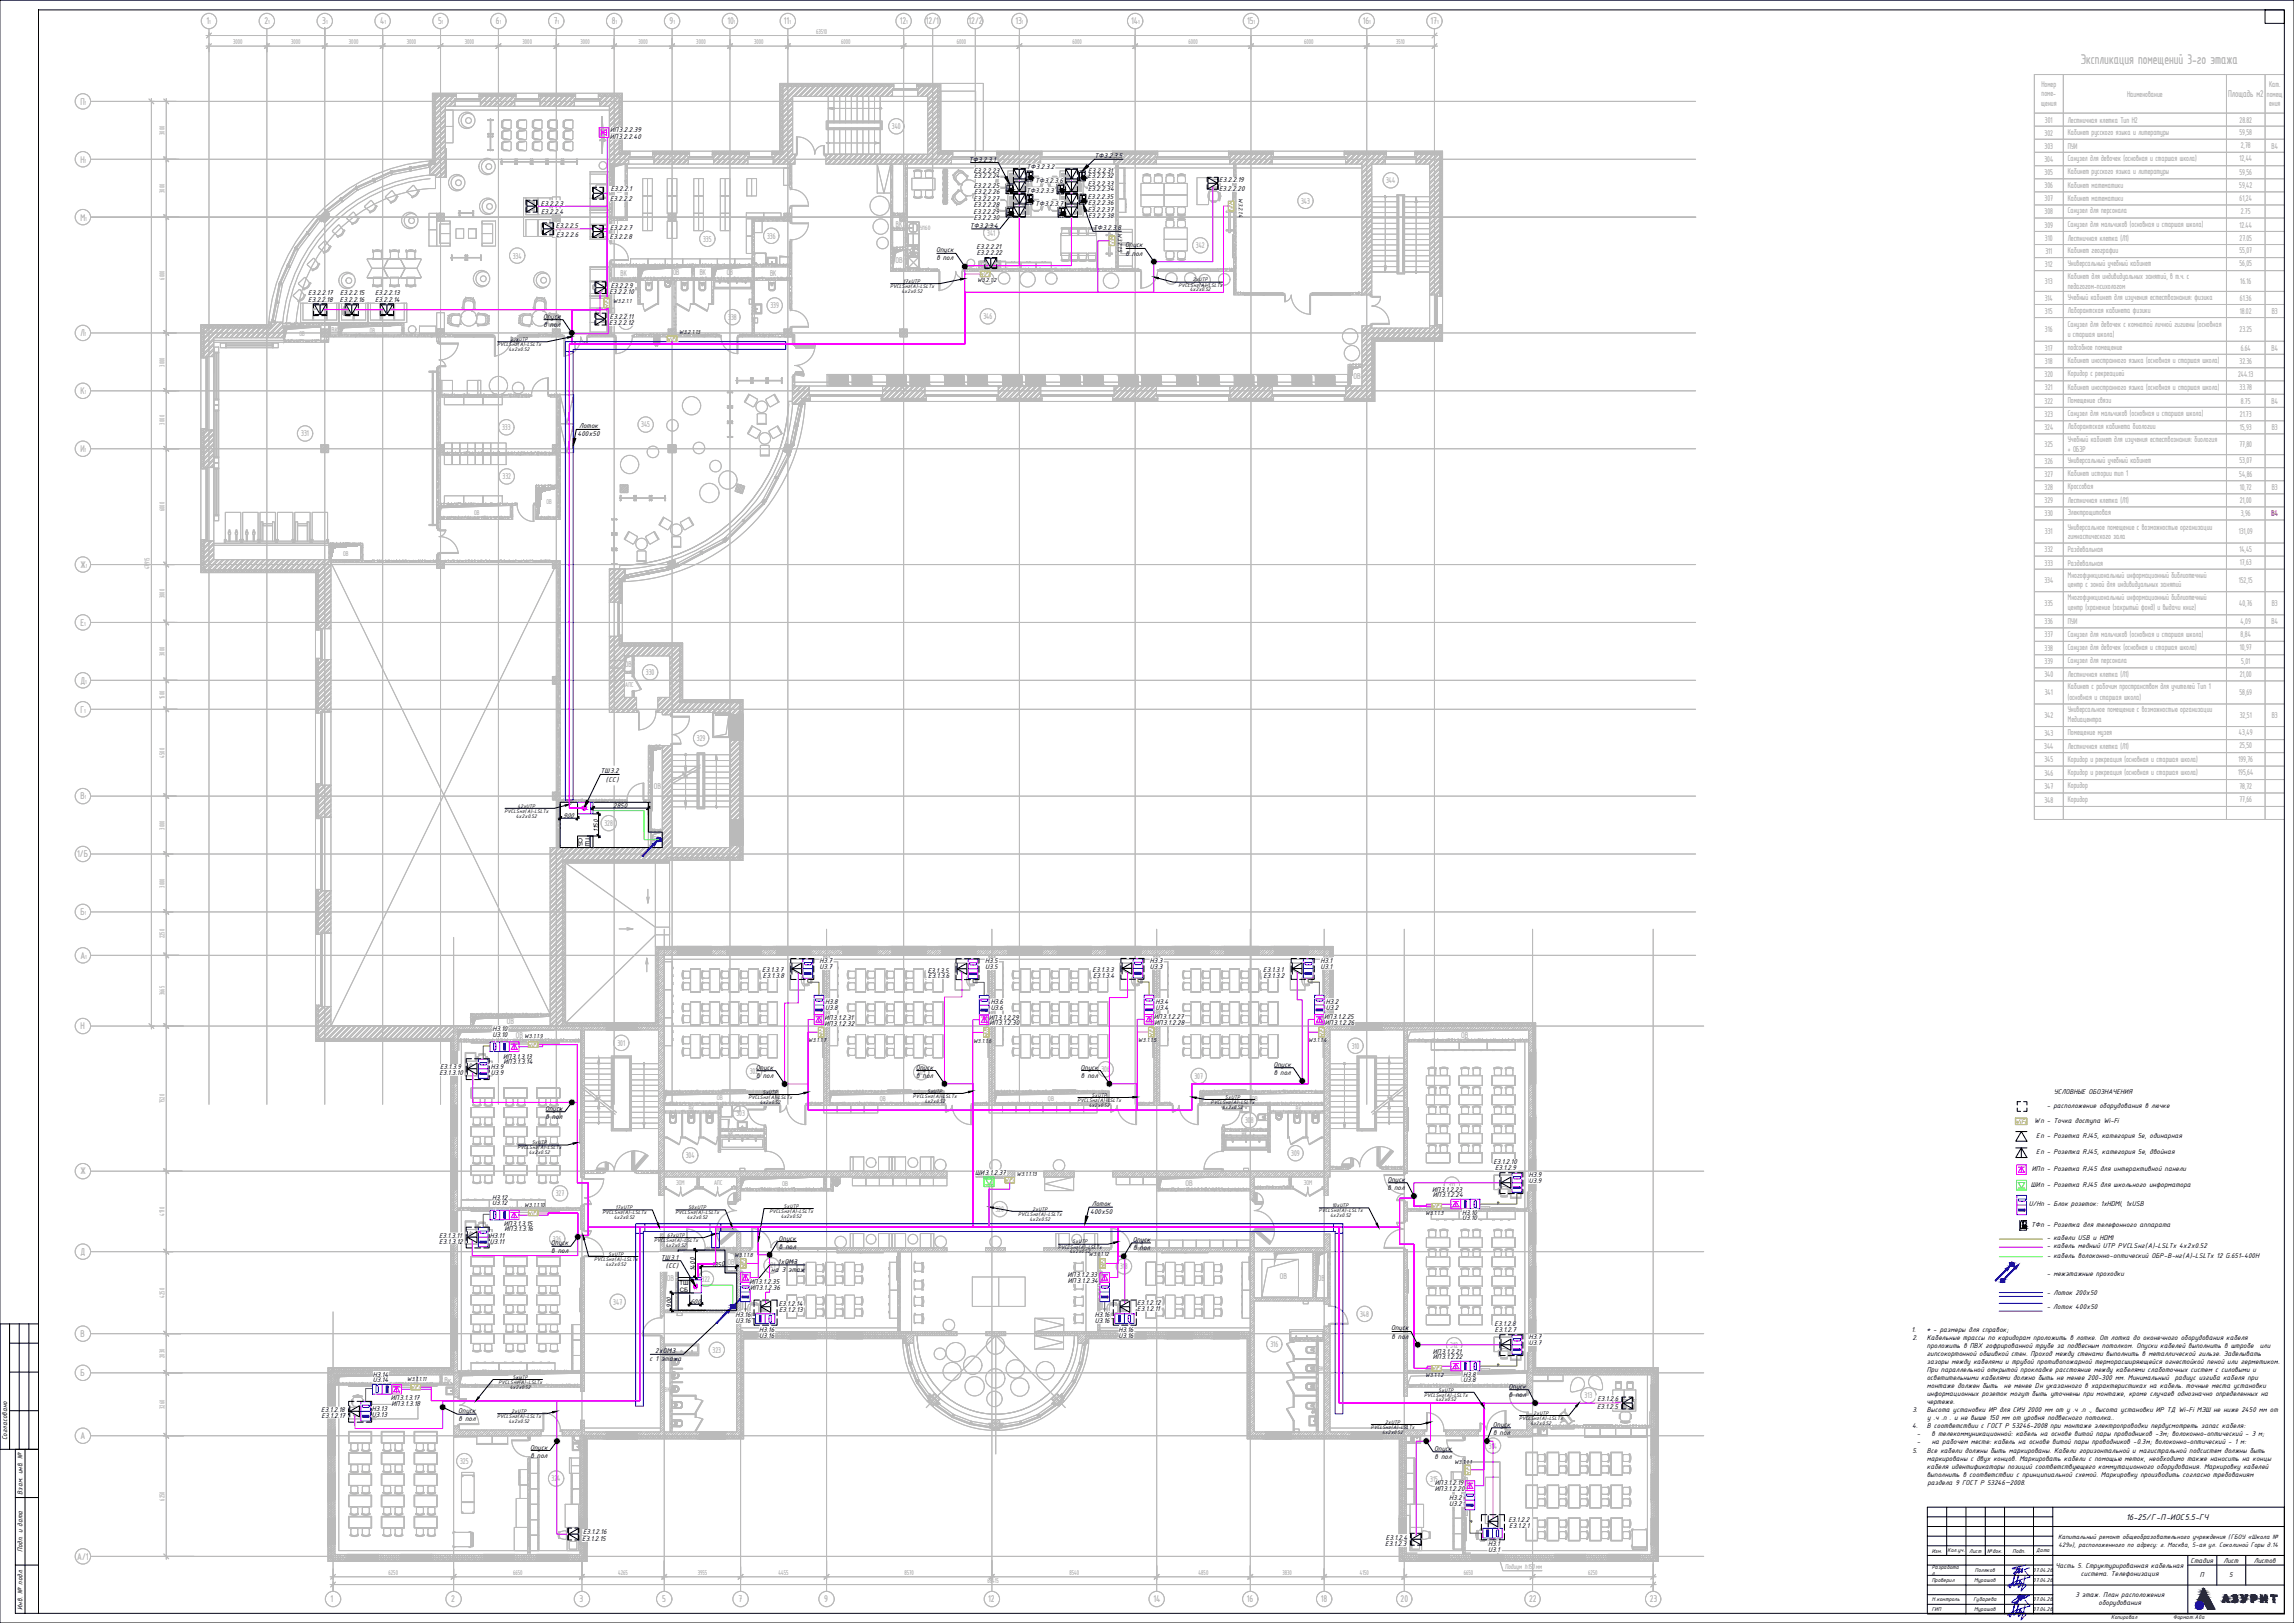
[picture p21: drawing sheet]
<svg xmlns="http://www.w3.org/2000/svg" width="1189mm" height="841mm" viewBox="0 0 1189 841" stroke-linecap="round" stroke-linejoin="round" font-family="sans-serif">
<defs><g id="words">
<text font-size="7.8" fill="#bababa" x="1078" y="33">Экспликация помещений 3-го этажа</text>
<g font-size="5.4" fill="#bababa">
<text x="107" y="13">1</text>
<text x="137" y="13">2</text>
<text x="167" y="13">3</text>
<text x="197" y="13">4</text>
<text x="227" y="13">5</text>
<text x="257" y="13">6</text>
<text x="287" y="13">7</text>
<text x="317" y="13">8</text>
<text x="347" y="13">9</text>
<text x="377" y="13">10</text>
<text x="406" y="13">11</text>
<text x="466" y="13">12</text>
<text x="480" y="13">12/1</text>
<text x="502" y="13">12/2</text>
<text x="526" y="13">13</text>
<text x="586" y="13">14</text>
<text x="646" y="13">15</text>
<text x="706" y="13">16</text>
<text x="741" y="13">17</text>
<text x="1155" y="50">Площадь м2</text>
<text x="42" y="54">П</text>
<text x="42" y="84">Н</text>
<text x="42" y="114">М</text>
<text x="42" y="174">Л</text>
<text x="42" y="204">К</text>
<text x="42" y="234">И</text>
<text x="42" y="294">Ж</text>
<text x="42" y="324">Е</text>
<text x="42" y="354">Д</text>
<text x="42" y="369">Г</text>
<text x="42" y="414">В</text>
<text x="40" y="444">1/Б</text>
<text x="42" y="474">Б</text>
<text x="42" y="497">А</text>
<text x="42" y="533">Н</text>
<text x="42" y="609">Ж</text>
<text x="42" y="650">Д</text>
<text x="42" y="693">В</text>
<text x="42" y="713">Б</text>
<text x="42" y="746">А</text>
<text x="40" y="808">А/1</text>
<text x="171" y="830">1</text>
<text x="234" y="830">2</text>
<text x="300" y="830">3</text>
<text x="343" y="830">5</text>
<text x="383" y="830">7</text>
<text x="427" y="830">9</text>
<text x="512" y="830">12</text>
<text x="598" y="830">14</text>
<text x="646" y="830">16</text>
<text x="685" y="830">18</text>
<text x="726" y="830">20</text>
<text x="792" y="830">22</text>
<text x="855" y="830">23</text>
</g>
<g font-size="4.7" fill="#bababa">
<text x="1058" y="45">Номер</text>
<text x="1176" y="45">Кат.</text>
<text x="1058" y="50">поме-</text>
<text x="1102" y="50">Наименование</text>
<text x="1175" y="50">помещ</text>
<text x="1058" y="55">щения</text>
<text x="1176" y="55">ения</text>
<text x="1060" y="63">301</text>
<text x="1072" y="63">Лестничная клетка Тип Н2</text>
<text x="1161" y="63">28.82</text>
<text x="462" y="67">340</text>
<text x="1060" y="70">302</text>
<text x="1072" y="70">Кабинет русского языка и литературы</text>
<text x="1161" y="70">59,58</text>
<text x="1060" y="77">303</text>
<text x="1072" y="77">ПУИ</text>
<text x="1161" y="77">2,78</text>
<text x="1177" y="77">В4</text>
<text x="1059" y="84">304</text>
<text x="1072" y="84">Санузел для девочек ((основная и старшая школа)</text>
<text x="1072" y="84">Санузел для девочек основная и старшая школа)</text>
<text x="1161" y="84">12,44</text>
<text x="718" y="95">344</text>
<text x="1060" y="91">305</text>
<text x="1072" y="90">Кабинет русского языка и литературы</text>
<text x="1161" y="90">59,56</text>
<text x="1060" y="98">306</text>
<text x="1072" y="98">Кабинет математики</text>
<text x="1160" y="97">59,42</text>
<text x="674" y="106">343</text>
<text x="1060" y="104">307</text>
<text x="1072" y="104">Кабинет математики</text>
<text x="1161" y="104">61,24</text>
<text x="1060" y="111">308</text>
<text x="1072" y="111">Санузел для персонала</text>
<text x="1161" y="111">2.75</text>
<text x="464" y="118">ВК</text>
<text x="1060" y="118">309</text>
<text x="1072" y="118">Санузел для мальчиков ((основная и старшая школа)</text>
<text x="1072" y="118">Санузел для мальчиков основная и старшая школа)</text>
<text x="1161" y="118">12.44</text>
<text x="364" y="125">335</text>
<text x="398" y="124">336</text>
<text x="512" y="122">341</text>
<text x="1060" y="125">310</text>
<text x="1072" y="125">Лестничная клетка ((ЛЛ1)1)</text>
<text x="1072" y="125">Лестничная клетка</text>
<text x="1161" y="125">27.05</text>
<text x="620" y="129">342</text>
<text x="1060" y="132">311</text>
<text x="1072" y="131">Кабинет географии</text>
<text x="1161" y="131">55,07</text>
<text x="266" y="134">334</text>
<text x="464" y="136">ОВ</text>
<text x="1072" y="138">Универсальный учебный кабинет</text>
<text x="322" y="143">ВК</text>
<text x="349" y="143">ОВ</text>
<text x="363" y="142">ВК</text>
<text x="377" y="143">ОВ</text>
<text x="399" y="143">ВК</text>
<text x="1060" y="138">312</text>
<text x="1161" y="138">56,05</text>
<text x="1060" y="147">313</text>
<text x="1072" y="145">Кабинет для индивидуальных занятий, в т.ч. с</text>
<text x="1072" y="150">педагогом-психологом</text>
<text x="1161" y="147">16.16</text>
<text x="1060" y="156">314</text>
<text x="1072" y="155">Учебный кабинет для изучения естествознания: физика</text>
<text x="1161" y="156">61.36</text>
<text x="399" y="160">339</text>
<text x="377" y="166">338</text>
<text x="510" y="165">346</text>
<text x="1060" y="163">315</text>
<text x="1072" y="162">Лаборантская кабинета физики</text>
<text x="1161" y="163">18.02</text>
<text x="1177" y="163">В3</text>
<text x="172" y="173">ВК</text>
<text x="322" y="168">337</text>
<text x="1060" y="172">316</text>
<text x="1072" y="169">Санузел для девочек с комнатой личной гигиены ((основная</text>
<text x="1072" y="169">Санузел для девочек с комнатой личной гигиены основная</text>
<text x="1161" y="172">23.25</text>
<text x="1072" y="175">и старшая школа)</text>
<text x="1060" y="182">317</text>
<text x="1072" y="181">подсобное помещение</text>
<text x="1161" y="182">6.64</text>
<text x="1177" y="182">В4</text>
<text x="1060" y="189">318</text>
<text x="1072" y="188">Кабинет иностранного языка ((основная и старшая школа)</text>
<text x="1072" y="188">Кабинет иностранного языка основная и старшая школа)</text>
<text x="1161" y="189">32.36</text>
<text x="701" y="196">ОВ</text>
<text x="1060" y="195">320</text>
<text x="1072" y="195">Коридор с рекреацией</text>
<text x="1160" y="195">244.13</text>
<text x="1060" y="202">321</text>
<text x="1072" y="202">Кабинет иностранного языка ((основная и старшая школа)</text>
<text x="1072" y="202">Кабинет иностранного языка основная и старшая школа)</text>
<text x="1161" y="202">33.78</text>
<text x="1060" y="209">322</text>
<text x="1072" y="209">Помещение связи</text>
<text x="1161" y="209">8.75</text>
<text x="1177" y="209">В4</text>
<text x="1072" y="216">Санузел для мальчиков ((основная и старшая школа)</text>
<text x="1072" y="216">Санузел для мальчиков основная и старшая школа)</text>
<text x="332" y="222">345</text>
<text x="1060" y="216">323</text>
<text x="1161" y="216">21.73</text>
<text x="156" y="226">331</text>
<text x="260" y="223">333</text>
<text x="1059" y="223">324</text>
<text x="1072" y="222">Лаборантская кабинета биологии</text>
<text x="1161" y="223">15,93</text>
<text x="1177" y="223">В3</text>
<text x="1060" y="232">325</text>
<text x="1072" y="229">Учебный кабинет для изучения естествознания: биология</text>
<text x="1161" y="231">77,80</text>
<text x="1072" y="234">+ ОБЗР</text>
<text x="1060" y="240">326</text>
<text x="1072" y="240">Универсальный учебный кабинет</text>
<text x="1161" y="240">53,07</text>
<text x="260" y="248">332</text>
<text x="1060" y="247">327</text>
<text x="1072" y="247">Кабинет истории тип 11</text>
<text x="1072" y="247">Кабинет истории тип</text>
<text x="1160" y="247">54,86</text>
<text x="1060" y="254">328</text>
<text x="1072" y="254">Кроссовая</text>
<text x="1161" y="254">10,72</text>
<text x="1177" y="254">В3</text>
<text x="1060" y="261">329</text>
<text x="1072" y="261">Лестничная клетка ((ЛЛ1)1)</text>
<text x="1072" y="261">Лестничная клетка</text>
<text x="1161" y="260">21,00</text>
<text x="1060" y="268">330</text>
<text x="1072" y="267">Электрощитовая</text>
<text x="1161" y="267">3,96</text>
<text x="1072" y="274">Универсальное помещение с возможностью организации</text>
<text x="1060" y="277">331</text>
<text x="1072" y="279">гимнастического зала</text>
<text x="1160" y="277">131,09</text>
<text x="1060" y="286">332</text>
<text x="1072" y="286">Раздевальная</text>
<text x="1161" y="286">14,45</text>
<text x="1060" y="293">333</text>
<text x="1072" y="293">Раздевальная</text>
<text x="1161" y="293">17,63</text>
<text x="1072" y="299">Многофункциональный информационный библиотечный</text>
<text x="1059" y="302">334</text>
<text x="1072" y="304">центр с зоной для индивидуальных занятий</text>
<text x="1160" y="302">152,15</text>
<text x="1072" y="311">Многофункциональный информационный библиотечный</text>
<text x="1060" y="314">335</text>
<text x="1072" y="316">центр ((хранение ((закрытый фонд) и выдачи книг)</text>
<text x="1072" y="316">центр хранение закрытый фонд) и выдачи книг)</text>
<text x="1160" y="314">40,76</text>
<text x="1177" y="314">В3</text>
<text x="1060" y="323">336</text>
<text x="1072" y="323">ПУИ</text>
<text x="1161" y="323">4,09</text>
<text x="1177" y="323">В4</text>
<text x="1060" y="330">337</text>
<text x="1072" y="330">Санузел для мальчиков ((основная и старшая школа)</text>
<text x="1072" y="330">Санузел для мальчиков основная и старшая школа)</text>
<text x="1161" y="330">8,84</text>
<text x="1060" y="337">338</text>
<text x="1072" y="337">Санузел для девочек ((основная и старшая школа)</text>
<text x="1072" y="337">Санузел для девочек основная и старшая школа)</text>
<text x="1161" y="337">10,97</text>
<text x="324" y="346">ОВ</text>
<text x="1060" y="344">339</text>
<text x="1072" y="344">Санузел для персонала</text>
<text x="1162" y="344">5,01</text>
<text x="335" y="350">330</text>
<text x="1059" y="351">340</text>
<text x="1072" y="351">Лестничная клетка ((ЛЛ1)1)</text>
<text x="1072" y="351">Лестничная клетка</text>
<text x="1161" y="351">21,00</text>
<text x="1072" y="357">Кабинет с рабочим пространством для учителей Тип 11</text>
<text x="1072" y="357">Кабинет с рабочим пространством для учителей Тип</text>
<text x="1060" y="360">341</text>
<text x="1072" y="363">(основная и старшая школа)</text>
<text x="1161" y="360">58,69</text>
<text x="1072" y="369">Универсальное помещение с возможностью организации</text>
<text x="1161" y="372">32,51</text>
<text x="1059" y="372">342</text>
<text x="1072" y="374">Медиацентра</text>
<text x="1177" y="372">В3</text>
<text x="1059" y="381">343</text>
<text x="1072" y="381">Помещение музея</text>
<text x="1160" y="381">43,49</text>
<text x="361" y="384">329</text>
<text x="1059" y="388">344</text>
<text x="1072" y="388">Лестничная клетка ((ЛЛ1)1)</text>
<text x="1072" y="388">Лестничная клетка</text>
<text x="1161" y="388">25,50</text>
<text x="1059" y="395">345</text>
<text x="1072" y="395">Коридор и рекреация ((основная и старшая школа)</text>
<text x="1072" y="395">Коридор и рекреация основная и старшая школа)</text>
<text x="1160" y="395">199,76</text>
<text x="1059" y="402">346</text>
<text x="1072" y="402">Коридор и рекреация ((основная и старшая школа)</text>
<text x="1072" y="402">Коридор и рекреация основная и старшая школа)</text>
<text x="1160" y="402">195,64</text>
<text x="339" y="409">ОВ</text>
<text x="1059" y="409">347</text>
<text x="1072" y="408">Коридор</text>
<text x="1161" y="409">78,72</text>
<text x="1059" y="416">348</text>
<text x="1072" y="415">Коридор</text>
<text x="1161" y="416">77,66</text>
<text x="313" y="428">328</text>
<text x="338" y="436">CC</text>
<text x="263" y="531">ОВ</text>
<text x="267" y="538">ОВ</text>
<text x="757" y="538">ОВ</text>
<text x="320" y="542">301</text>
<text x="701" y="543">310</text>
<text x="389" y="557">302</text>
<text x="475" y="557">305</text>
<text x="571" y="556">306</text>
<text x="619" y="559">307</text>
<text x="382" y="578">303</text>
<text x="645" y="582">308</text>
<text x="669" y="599">309</text>
<text x="355" y="600">304</text>
<text x="614" y="614">ОВ</text>
<text x="751" y="615">311</text>
<text x="288" y="620">327</text>
<text x="516" y="628">320</text>
<text x="287" y="643">326</text>
<text x="377" y="656">ОВ</text>
<text x="398" y="657">321</text>
<text x="581" y="658">318</text>
<text x="346" y="664">ОВ</text>
<text x="364" y="664">322</text>
<text x="663" y="663">ОВ</text>
<text x="683" y="664">ОВ</text>
<text x="318" y="676">347</text>
<text x="705" y="682">348</text>
<text x="369" y="701">323</text>
<text x="658" y="698">316</text>
<text x="752" y="699">312</text>
<text x="197" y="716">ОВ</text>
<text x="230" y="716">Вк</text>
<text x="267" y="716">ОВ</text>
<text x="757" y="716">ОВ</text>
<text x="821" y="725">313</text>
<text x="772" y="751">314</text>
<text x="238" y="759">325</text>
<text x="286" y="768">324</text>
<text x="741" y="768">315</text>
</g>
<text font-size="4.7" fill="#ed1f24" x="1177" y="268">В4</text>
<text font-size="4.7" x="1102" y="788">16-25/Г-П-ИОС5.5-ГЧ</text>
<g font-size="3.9" fill="#bababa">
<text x="423" y="17">63510</text>
<text x="121" y="23">3000</text>
<text x="151" y="23">3000</text>
<text x="181" y="23">3000</text>
<text x="211" y="23">3000</text>
<text x="241" y="23">3000</text>
<text x="271" y="23">3000</text>
<text x="301" y="23">3000</text>
<text x="331" y="23">3000</text>
<text x="361" y="23">3000</text>
<text x="391" y="23">3000</text>
<text x="436" y="23">6000</text>
<text x="496" y="23">6000</text>
<text x="556" y="23">6000</text>
<text x="616" y="23">6000</text>
<text x="676" y="23">6000</text>
<text x="724" y="23">3510</text>
<text x="85" y="70" transform="rotate(-90 85 70)">3000</text>
<text x="85" y="100" transform="rotate(-90 85 100)">3000</text>
<text x="320" y="100">ОВ</text>
<text x="85" y="145" transform="rotate(-90 85 145)">6000</text>
<text x="192" y="173">ОВ</text>
<text x="155" y="174">ОВ</text>
<text x="85" y="190" transform="rotate(-90 85 190)">3000</text>
<text x="85" y="220" transform="rotate(-90 85 220)">3000</text>
<text x="283" y="261">ОВ</text>
<text x="85" y="265" transform="rotate(-90 85 265)">6000</text>
<text x="246" y="267">ОВ</text>
<text x="178" y="288">ОВ</text>
<text x="77" y="295" transform="rotate(-90 77 295)">47915</text>
<text x="85" y="310" transform="rotate(-90 85 310)">3000</text>
<text x="85" y="340" transform="rotate(-90 85 340)">3000</text>
<text x="324" y="356">АПС</text>
<text x="85" y="362" transform="rotate(-90 85 362)">1500</text>
<text x="85" y="393" transform="rotate(-90 85 393)">4500</text>
<text x="85" y="430" transform="rotate(-90 85 430)">3000</text>
<text x="85" y="460" transform="rotate(-90 85 460)">3000</text>
<text x="85" y="486" transform="rotate(-90 85 486)">2250</text>
<text x="85" y="516" transform="rotate(-90 85 516)">3665</text>
<text x="85" y="572" transform="rotate(-90 85 572)">7520</text>
<text x="357" y="575">ВК</text>
<text x="371" y="570">ОВ</text>
<text x="456" y="571">ОВ</text>
<text x="543" y="570">ОВ</text>
<text x="649" y="570">ОВ</text>
<text x="672" y="576">ВК</text>
<text x="377" y="589">ВК</text>
<text x="644" y="589">ВК</text>
<text x="350" y="614">ЭОМ</text>
<text x="370" y="614">АПС</text>
<text x="405" y="614">ОВ</text>
<text x="676" y="614">ЭОМ</text>
<text x="85" y="630" transform="rotate(-90 85 630)">4170</text>
<text x="85" y="672" transform="rotate(-90 85 672)">4250</text>
<text x="85" y="704" transform="rotate(-90 85 704)">2030</text>
<text x="683" y="710">ВК</text>
<text x="344" y="721">ВК</text>
<text x="85" y="730" transform="rotate(-90 85 730)">3260</text>
<text x="85" y="778" transform="rotate(-90 85 778)">6250</text>
<text x="780" y="813">Подиум h150мм</text>
<text x="201" y="816">6250</text>
<text x="266" y="816">6650</text>
<text x="320" y="816">4265</text>
<text x="362" y="816">3955</text>
<text x="403" y="816">4455</text>
<text x="469" y="816">8570</text>
<text x="512" y="820">68415</text>
<text x="554" y="816">8540</text>
<text x="621" y="816">4850</text>
<text x="665" y="816">3830</text>
<text x="705" y="816">4150</text>
<text x="759" y="816">6650</text>
<text x="823" y="816">6250</text>
</g>
<g font-size="3.9">
<text x="316" y="72">ИП3.2.2.40</text>
<text x="316" y="69">ИП3.2.2.39</text>
<text x="502" y="84">ТФ3.2.3.1</text>
<text x="567" y="82">ТФ3.2.3.5</text>
<text x="505" y="90">E3.2.2.23</text>
<text x="532" y="88">ТФ3.2.3.2</text>
<text x="564" y="90">E3.2.2.31</text>
<text x="505" y="92">E3.2.2.24</text>
<text x="536" y="95">ТФ3.2.3.6</text>
<text x="564" y="92">E3.2.2.32</text>
<text x="632" y="95">E3.2.2.19</text>
<text x="316" y="99">E3.2.2.1</text>
<text x="505" y="97">E3.2.2.25</text>
<text x="505" y="100">E3.2.2.26</text>
<text x="532" y="100">ТФ3.2.3.3</text>
<text x="564" y="96">E3.2.2.33</text>
<text x="564" y="99">E3.2.2.34</text>
<text x="632" y="99">E3.2.2.20</text>
<text x="280" y="107">E3.2.2.3</text>
<text x="316" y="104">E3.2.2.2</text>
<text x="505" y="104">E3.2.2.27</text>
<text x="505" y="107">E3.2.2.28</text>
<text x="537" y="107">ТФ3.2.3.7</text>
<text x="564" y="103">E3.2.2.35</text>
<text x="564" y="106">E3.2.2.36</text>
<text x="280" y="111">E3.2.2.4</text>
<text x="505" y="111">E3.2.2.29</text>
<text x="505" y="114">E3.2.2.30</text>
<text x="564" y="110">E3.2.2.37</text>
<text x="564" y="113">E3.2.2.38</text>
<text x="288" y="118">E3.2.2.5</text>
<text x="316" y="119">E3.2.2.7</text>
<text x="503" y="118">ТФ3.2.3.4</text>
<text x="567" y="119">ТФ3.2.3.8</text>
<text x="288" y="123">E3.2.2.6</text>
<text x="316" y="124">E3.2.2.8</text>
<text x="485" y="131">Опуск</text>
<text x="506" y="129">E3.2.2.21</text>
<text x="583" y="128">Опуск</text>
<text x="485" y="135">в пол</text>
<text x="506" y="132">E3.2.2.22</text>
<text x="583" y="132">в пол</text>
<text x="316" y="149">E3.2.2.9</text>
<text x="160" y="153">E3.2.2.17</text>
<text x="176" y="153">E3.2.2.15</text>
<text x="194" y="153">E3.2.2.13</text>
<text x="316" y="152">E3.2.2.10</text>
<text x="160" y="157">E3.2.2.18</text>
<text x="176" y="157">E3.2.2.16</text>
<text x="194" y="157">E3.2.2.14</text>
<text x="281" y="165">Опуск</text>
<text x="316" y="165">E3.2.2.11</text>
<text x="282" y="169">в пол</text>
<text x="316" y="168">E3.2.2.12</text>
<text x="299" y="226">400х50</text>
<text x="300" y="222">Лоток</text>
<text x="311" y="401">ТШ3.2</text>
<text x="314" y="405">(СС</text>
<text x="319" y="405">)</text>
<text x="318" y="419">2850</text>
<text x="292" y="424">900</text>
<text x="310" y="431" transform="rotate(-90 310 431)">1150</text>
<text x="395" y="504">E3.1.3.7</text>
<text x="425" y="502">U3.7</text>
<text x="425" y="499">H3.7</text>
<text x="481" y="504">E3.1.3.5</text>
<text x="511" y="502">U3.5</text>
<text x="511" y="499">H3.5</text>
<text x="566" y="504">E3.1.3.3</text>
<text x="596" y="502">U3.3</text>
<text x="596" y="499">H3.3</text>
<text x="655" y="504">E3.1.3.1</text>
<text x="684" y="502">U3.1</text>
<text x="684" y="499">H3.1</text>
<text x="395" y="507">E3.1.3.8</text>
<text x="481" y="507">E3.1.3.6</text>
<text x="567" y="507">E3.1.3.4</text>
<text x="655" y="507">E3.1.3.2</text>
<text x="428" y="520">H3.8</text>
<text x="513" y="520">H3.6</text>
<text x="599" y="520">H3.4</text>
<text x="687" y="520">H3.2</text>
<text x="428" y="523">U3.8</text>
<text x="513" y="523">U3.6</text>
<text x="599" y="523">U3.4</text>
<text x="687" y="523">U3.2</text>
<text x="427" y="529">ИП3.1.2.31</text>
<text x="427" y="532">ИП3.1.2.32</text>
<text x="513" y="528">ИП3.1.2.29</text>
<text x="513" y="531">ИП3.1.2.30</text>
<text x="598" y="528">ИП3.1.2.27</text>
<text x="598" y="531">ИП3.1.2.28</text>
<text x="686" y="528">ИП3.1.2.25</text>
<text x="687" y="531">ИП3.1.2.26</text>
<text x="255" y="537">U3.10</text>
<text x="255" y="534">H3.10</text>
<text x="261" y="549">ИП3.1.3.13</text>
<text x="261" y="552">ИП3.1.3.14</text>
<text x="228" y="557">E3.1.3.10</text>
<text x="228" y="554">E3.1.3.9</text>
<text x="254" y="554">H3.9</text>
<text x="254" y="557">U3.9</text>
<text x="392" y="554">Опуск</text>
<text x="475" y="554">Опуск</text>
<text x="560" y="554">Опуск</text>
<text x="660" y="553">Опуск</text>
<text x="660" y="557">в пол</text>
<text x="392" y="558">в пол</text>
<text x="475" y="558">в пол</text>
<text x="560" y="558">в пол</text>
<text x="1064" y="567">УСЛОВНЫЕ ОБОЗНАЧЕНИЯ</text>
<text x="282" y="576">Опуск</text>
<text x="1061" y="574">- расположение оборудования в лючке</text>
<text x="283" y="580">в пол</text>
<text x="1054" y="582">Wn - Точка доступа Wi-Fi</text>
<text x="1055" y="590">En - Розетка RJ45, категория 5e, одинарная</text>
<text x="1055" y="598">En - Розетка RJ45, категория 5e, двойная</text>
<text x="774" y="603">E3.1.2.10</text>
<text x="505" y="609">ШИ3.1.2.37</text>
<text x="775" y="606">E3.1.2.9</text>
<text x="792" y="610">H3.9</text>
<text x="1053" y="607">ИПn - Розетка RJ45 для интерактивной панели</text>
<text x="719" y="612">Опуск</text>
<text x="719" y="617">в пол</text>
<text x="742" y="617">ИП3.1.2.23</text>
<text x="792" y="613">U3.9</text>
<text x="1052" y="615">ШИn - Розетка RJ45 для школьного информатора</text>
<text x="255" y="622">H3.12</text>
<text x="743" y="620">ИП3.1.2.24</text>
<text x="255" y="625">U3.12</text>
<text x="565" y="629">400х50</text>
<text x="566" y="625">Лоток</text>
<text x="758" y="629">H3.10</text>
<text x="1052" y="625">U/Hn - Блок розеток: 1xHDMI, 1xUSB</text>
<text x="261" y="635">ИП3.1.3.15</text>
<text x="758" y="632">U3.10</text>
<text x="1053" y="636">ТФn - Розетка для телефонного аппарата</text>
<text x="228" y="641">E3.1.3.11</text>
<text x="254" y="641">H3.11</text>
<text x="261" y="638">ИП3.1.3.16</text>
<text x="228" y="644">E3.1.3.12</text>
<text x="254" y="644">U3.11</text>
<text x="286" y="645">Опуск</text>
<text x="404" y="643">Опуск</text>
<text x="404" y="647">в пол</text>
<text x="587" y="644">Опуск</text>
<text x="587" y="648">в пол</text>
<text x="1061" y="647">- кабель медный UTP PVCLSнг(А)-LSLTx 4х2х0.52</text>
<text x="1061" y="643">- кабели USB и HDMI</text>
<text x="1061" y="647">- кабель волоконно-оптический ДПТс-нг(А)-HF-12У (1х12)2,7кН</text>
<text x="286" y="649">в пол</text>
<text x="342" y="653">ТШ3.1</text>
<text x="1061" y="651">- кабель волоконно-оптический ОБР-В-нг(А)-LSLTx 12 G.651-400H</text>
<text x="1061" y="652">- кабель волоконно-оптический ДПТс-нг(А)-HF-12У (1х12)2,7кН</text>
<text x="345" y="657">(СС</text>
<text x="350" y="657">)</text>
<text x="360" y="659" transform="rotate(-90 360 659)">1400</text>
<text x="369" y="656">1850</text>
<text x="400" y="659">на 3</text>
<text x="403" y="655">1хОМ3</text>
<text x="408" y="659">этаж</text>
<text x="388" y="665">ИП3.1.2.35</text>
<text x="553" y="662">ИП3.1.2.33</text>
<text x="553" y="665">ИП</text>
<text x="558" y="665">3.1.2.34</text>
<text x="1061" y="661">- межэтажные проходки</text>
<text x="389" y="668">ИП3.1.2.36</text>
<text x="1061" y="671">- Лоток 200х50</text>
<text x="348" y="678" transform="rotate(-90 348 678)">900</text>
<text x="357" y="676">600</text>
<text x="404" y="677">E3.1.2.14</text>
<text x="589" y="676">E3.1.2.12</text>
<text x="381" y="683">H3.16</text>
<text x="404" y="680">E3.1.2.13</text>
<text x="567" y="683">H3.16</text>
<text x="589" y="679">E3.1.2.11</text>
<text x="1061" y="679">- Лоток 400х50</text>
<text x="381" y="686">U3.16</text>
<text x="567" y="686">U3.16</text>
<text x="721" y="689">Опуск</text>
<text x="775" y="687">E3.1.2.8</text>
<text x="393" y="693">U3.16</text>
<text x="393" y="690">H3.16</text>
<text x="580" y="693">U3.16</text>
<text x="580" y="690">H3.16</text>
<text x="721" y="694">в пол</text>
<text x="775" y="690">E3.1.2.7</text>
<text x="792" y="694">H3.7</text>
<text x="991" y="690">1.</text>
<text x="991" y="694">2.</text>
<text x="998" y="690">* - размеры для справок;</text>
<text x="999" y="694">Кабельные трассы по коридорам проложить в лотке. От лотка до оконечного оборудования кабеля</text>
<text x="340" y="701">2хОМ3</text>
<text x="742" y="701">ИП3.1.2.21</text>
<text x="792" y="697">U3.7</text>
<text x="999" y="699">проложить в ПВХ гофрированной трубе за подвесным потолком. Опуски кабелей выполнить в штробе</text>
<text x="1171" y="699">или</text>
<text x="337" y="705">с 1</text>
<text x="343" y="705">этажа</text>
<text x="743" y="704">ИП3.1.2.22</text>
<text x="999" y="703">гипсокортонной обшивкой стен. Проход между стенами выполнить в металлической гильзе. Заделывать</text>
<text x="999" y="707">зазоры между кабелями и трубой противопожарной терморасширяющейся огнестойкой пеной или герметиком.</text>
<text x="193" y="713">H3.14</text>
<text x="758" y="713">H3.8</text>
<text x="999" y="711">При параллельной открытой прокладке расстояние между кабелями слаботочных систем с силовыми и</text>
<text x="193" y="716">U3.14</text>
<text x="758" y="716">U3.8</text>
<text x="782" y="720">Опуск</text>
<text x="999" y="715">осветительными кабелями должно быть не менее 200-300 мм. Минимальный</text>
<text x="999" y="719">монтаже должен быть</text>
<text x="1038" y="719">не менее Dн указанного в характеристиках на кабель. точные места установки</text>
<text x="1127" y="715">радиус изгиба кабеля при</text>
<text x="203" y="725">ИП3.1.3.17</text>
<text x="782" y="724">в пол</text>
<text x="828" y="726">E3.1.2.6</text>
<text x="999" y="724">информационных розеток могут быть уточнены при монтаже, кроме случаев однозначно определенных на</text>
<text x="166" y="732">E3.1.2.18</text>
<text x="193" y="731">H3.13</text>
<text x="203" y="729">ИП3.1.3.18</text>
<text x="828" y="730">E3.1.2.5</text>
<text x="991" y="732">3.</text>
<text x="998" y="728">чертеже.</text>
<text x="999" y="732">Высота установки ИР для СИУ 2000 мм от у .ч .п ., высота установки ИР ТД Wi-Fi МЭШ не ниже 2450 мм от</text>
<text x="167" y="735">E3.1.2.17</text>
<text x="193" y="734">U3.13</text>
<text x="238" y="732">Опуск</text>
<text x="238" y="736">в пол</text>
<text x="999" y="736">у .ч .п . и не выше 150 мм от уровня подвесного потолка..</text>
<text x="774" y="739">Опуск</text>
<text x="774" y="744">в пол</text>
<text x="991" y="740">4.</text>
<text x="999" y="740">В соответствии с ГОСТ Р 53246-2008 при монтаже электропроводки пердусмотреть запас кабеля:</text>
<text x="4" y="746" transform="rotate(-90 4 746)">Согласовано</text>
<text x="993" y="744">-</text>
<text x="993" y="749">-</text>
<text x="1001" y="744">в телекоммуникационной: кабель на основе витой пары проводников -3м; волоконно-оптический - 3 м;</text>
<text x="1001" y="749">на рабочем месте: кабель на основе витой пары проводников -0.3м; волоконно-оптический - 1 м:</text>
<text x="275" y="751">Опуск</text>
<text x="275" y="755">в пол</text>
<text x="743" y="752">Опуск</text>
<text x="743" y="756">в пол</text>
<text x="991" y="753">5.</text>
<text x="999" y="753">Все кабели должны быть маркированы. Кабели горизонтальной и магистральной подсистем должны быть</text>
<text x="999" y="757">маркированы с двух концов. Маркировать кабели с помощью меток, необходимо также наносить на концы</text>
<text x="999" y="761">кабеля идентификаторы позиций соответствующего коммутационного оборудования. Маркировку кабелей</text>
<text x="999" y="765">выполнить в соответствии с принципиальной схемой. Маркировку производить согласно требованиям</text>
<text x="744" y="770">ИП3.1.2.19</text>
<text x="744" y="773">ИП3.1.2.20</text>
<text x="999" y="769">раздела 9 ГОСТ Р 53246—2008.</text>
<text x="12" y="774" transform="rotate(-90 12 774)">Взам. инв. №</text>
<text x="751" y="777">H3.2</text>
<text x="751" y="780">U3.2</text>
<text x="782" y="789">E3.1.2.2</text>
<text x="782" y="792">E3.1.2.1</text>
<text x="302" y="795">E3.1.2.16</text>
<text x="718" y="798">E3.1.2.4</text>
<text x="302" y="799">E3.1.2.15</text>
<text x="718" y="801">E3.1.2.3</text>
<text x="771" y="801">H3.1</text>
<text x="12" y="804" transform="rotate(-90 12 804)">Подп. и дата</text>
<text x="771" y="804">U3.1</text>
<text x="1135" y="810">Стадия</text>
<text x="1152" y="810">Лист</text>
<text x="1168" y="810">Листов</text>
<text x="1065" y="812">Часть 5. Структурированная кабельная</text>
<text x="1078" y="817">система. Телефонизация</text>
<text x="1140" y="817">П</text>
<text x="1155" y="817">5</text>
<text x="1076" y="827">3 этаж. План расположения</text>
<text x="1088" y="831">оборудования</text>
<text x="12" y="834" transform="rotate(-90 12 834)">Инв. № подл.</text>
</g>
<text font-size="3.9" fill="#ff7f00" x="1044" y="582">WiFi</text>
<text font-size="3.6" fill="#bababa" x="477" y="119">У160</text>
<g font-size="3.6">
<text x="1067" y="797">Капитальный ремонт общеобразовательного учреждения (ГБОУ «Школа №</text>
<text x="1067" y="801">429»), расположенного по адресу: г. Москва, 5-ая ул. Соколиной Горы д.14</text>
</g>
<g font-size="3.2" fill="#ff7f00">
<text x="637" y="104" transform="rotate(90 637 104)">WiFi</text>
<text x="575" y="122" transform="rotate(90 575 122)">WiFi</text>
<text x="507" y="143">WiFi</text>
<text x="315" y="160" transform="rotate(-90 315 160)">WiFi</text>
<text x="345" y="176">WiFi</text>
<text x="426" y="538" transform="rotate(-90 426 538)">WiFi</text>
<text x="512" y="538" transform="rotate(-90 512 538)">WiFi</text>
<text x="598" y="538" transform="rotate(-90 598 538)">WiFi</text>
<text x="686" y="538" transform="rotate(-90 686 538)">WiFi</text>
<text x="273" y="542">WiFi</text>
<text x="520" y="613">WiFi</text>
<text x="273" y="630">WiFi</text>
<text x="742" y="626">WiFi</text>
<text x="386" y="658" transform="rotate(-90 386 658)">WiFi</text>
<text x="572" y="658" transform="rotate(-90 572 658)">WiFi</text>
<text x="742" y="710">WiFi</text>
<text x="212" y="720">WiFi</text>
<text x="762" y="765" transform="rotate(-90 762 765)">WiFi</text>
</g>
<g font-size="3.2">
<text x="642" y="103" transform="rotate(90 642 103)">W3.2.1.4</text>
<text x="579" y="121" transform="rotate(90 579 121)">W3.2.1.5</text>
<text x="506" y="146">W3.2.1.2</text>
<text x="318" y="157">W3.2.1.1</text>
<text x="352" y="173">W3.2.1.13</text>
<text x="272" y="538">W3.1.1.9</text>
<text x="419" y="540">W3.1.1.7</text>
<text x="504" y="540">W3.1.1.6</text>
<text x="590" y="540">W3.1.1.5</text>
<text x="678" y="540">W3.1.1.4</text>
<text x="527" y="609">W3.1.1.13</text>
<text x="272" y="625">W3.1.1.10</text>
<text x="739" y="630">W3.1.1.3</text>
<text x="381" y="651">W3.1.1.8</text>
<text x="564" y="651">W3.1.1.12</text>
<text x="739" y="714">W3.1.1.2</text>
<text x="211" y="715">W3.1.1.11</text>
<text x="754" y="759">W3.1.1.1</text>
</g>
<g font-size="3.1" fill="#bababa">
<text x="108" y="13">1</text>
<text x="139" y="13">1</text>
<text x="199" y="13">1</text>
<text x="229" y="13">1</text>
<text x="259" y="13">1</text>
<text x="289" y="13">1</text>
<text x="319" y="13">1</text>
<text x="349" y="13">1</text>
<text x="380" y="13">1</text>
<text x="409" y="13">1</text>
<text x="470" y="13">1</text>
<text x="530" y="13">1</text>
<text x="650" y="13">1</text>
<text x="710" y="13">1</text>
<text x="44" y="54">1</text>
<text x="44" y="84">1</text>
<text x="44" y="114">1</text>
<text x="44" y="174">1</text>
<text x="44" y="204">1</text>
<text x="44" y="234">1</text>
<text x="44" y="294">1</text>
<text x="44" y="324">1</text>
<text x="44" y="354">1</text>
<text x="44" y="414">1</text>
<text x="44" y="474">1</text>
<text x="44" y="497">1</text>
</g>
<g font-size="3.1">
<text x="300" y="434" transform="rotate(90 300 434)">СБ</text>
<text x="303" y="434" transform="rotate(90 303 434)">ТШ</text>
<text x="352" y="666">ТШ</text>
<text x="352" y="670">СБ</text>
<text x="1001" y="805">Изм.</text>
<text x="1009" y="804">Кол.уч.</text>
<text x="1021" y="805">Лист</text>
<text x="1030" y="805">№док.</text>
<text x="1043" y="805">Подп.</text>
<text x="1055" y="804">Дата</text>
<text x="1001" y="813">Разработа</text>
<text x="1024" y="815">Поляков</text>
<text x="1054" y="815">07.04.26</text>
<text x="1001" y="816">л</text>
<text x="1001" y="820">Проверил</text>
<text x="1023" y="820">Мурашов</text>
<text x="1054" y="820">07.04.26</text>
<text x="1001" y="830">Н.контроль</text>
<text x="1023" y="830">Губарева</text>
<text x="1054" y="830">07.04.26</text>
<text x="1001" y="835">ГИП</text>
<text x="1023" y="835">Мурашов</text>
<text x="1054" y="835">07.04.26</text>
<text x="1094" y="839">Копировал</text>
<text x="1126" y="839">Формат:А0а</text>
</g>
<g font-size="2.9">
<text x="461" y="149">PVCLS</text>
<text x="468" y="147">17хUTP</text>
<text x="469" y="149">нг(А)-LSLTx</text>
<text x="611" y="149">PVCLSнг(А)-LSLTx</text>
<text x="618" y="146">2хUTP</text>
<text x="467" y="152">4</text>
<text x="469" y="152">х2х0.52</text>
<text x="617" y="151">4х2х0.52</text>
<text x="258" y="179">PVCLSнг(А)-LSLTx</text>
<text x="265" y="177">20х</text>
<text x="269" y="177">UTP</text>
<text x="264" y="182">4х2х0.52</text>
<text x="268" y="418">42хUTP</text>
<text x="262" y="421">PVCLSнг(А)-LSLTx</text>
<text x="267" y="424">4х2х0.52</text>
<text x="388" y="569">PVCLSнг(А)-LSLTx</text>
<text x="395" y="567">5хUTP</text>
<text x="473" y="569">PVCLSнг(А)-LSLTx</text>
<text x="481" y="566">5хUTP</text>
<text x="566" y="568">5хUTP</text>
<text x="635" y="569">5хUTP</text>
<text x="394" y="572">4х2х0.52</text>
<text x="479" y="571">4х2х0.52</text>
<text x="558" y="571">PVCLSнг(А)-LSLTx</text>
<text x="564" y="573">4х2</text>
<text x="569" y="573">х0.52</text>
<text x="627" y="572">PVCLSнг(А)-LSLTx</text>
<text x="633" y="575">4х2х0.52</text>
<text x="276" y="593">5хUTP</text>
<text x="268" y="596">PVCLSнг</text>
<text x="274" y="598">4х2</text>
<text x="279" y="598">х0.52</text>
<text x="279" y="596">(А)-LSLTx</text>
<text x="312" y="629">PVCLSнг(А)-LSLTx</text>
<text x="319" y="627">17хUTP</text>
<text x="350" y="629">PVCLSнг(А)-LSLTx</text>
<text x="357" y="627">50хUTP</text>
<text x="399" y="629">PVCLSнг(А)-LSLTx</text>
<text x="406" y="626">5хUTP</text>
<text x="535" y="627">2хUTP</text>
<text x="683" y="628">PVCLSнг(А)-LSLTx</text>
<text x="690" y="626">10хUTP</text>
<text x="318" y="632">4х2х0.52</text>
<text x="356" y="632">4х2х0.52</text>
<text x="405" y="631">4х2х0.52</text>
<text x="528" y="630">PVCLSнг(А)-LSLTx</text>
<text x="534" y="633">4х2х0.52</text>
<text x="689" y="631">4х2х0.52</text>
<text x="346" y="641">67хUTP</text>
<text x="339" y="644">PVCLSнг(А)-LSLTx</text>
<text x="345" y="646">4х2х0.52</text>
<text x="548" y="647">PVCLSнг(А)-LSLTx</text>
<text x="556" y="644">5хUTP</text>
<text x="308" y="653">PVCLSнг(А)-LSLTx</text>
<text x="315" y="651">5хUTP</text>
<text x="554" y="650">4х2х0.52</text>
<text x="314" y="656">4х2х0.52</text>
<text x="258" y="717">PVCLSнг(А)-LSLTx</text>
<text x="264" y="720">4х2х0.52</text>
<text x="266" y="714">5хUTP</text>
<text x="738" y="724">PVCLSнг(А)-LSLTx</text>
<text x="746" y="721">5хUTP</text>
<text x="744" y="726">4х2х0.52</text>
<text x="258" y="735">PVCLSнг(А)-LSLTx</text>
<text x="264" y="737">4х2х0.52</text>
<text x="265" y="732">2хUTP</text>
<text x="718" y="738">2хUTP</text>
<text x="787" y="736">PVCLS</text>
<text x="795" y="733">2хUTP</text>
<text x="795" y="736">нг(А)-LSLTx</text>
<text x="710" y="740">PVCLSнг(А)-LSLTx</text>
<text x="716" y="743">4х2х0.52</text>
<text x="793" y="738">4</text>
<text x="795" y="738">х2х0.52</text>
</g>
<text font-size="2.6" fill="#bababa" x="184" y="733">F</text>
</g></defs>
<g fill="none" stroke="#bababa" stroke-width=".52">
<path d="M316 92h.1M316 94h.1M316 85h.1M316 98h.1M316 91h.1M316 99h.1M316 97h.1M316 96h.1M316 95h.1M316 93h.1M316 87h.1M316 86h.1"/>
<path d="M316 89h.1M316 90h.1M316 88h.1M317 99h.1M317 94h.1M317 91h.1M317 87h.1M317 90h.1M317 86h.1M317 89h.1M317 97h.1M317 88h.1"/>
<path d="M317 92h.1M317 96h.1M317 95h.1M324 94h.1M324 89h.1M324 91h.1M324 90h.1M324 99h.1M324 95h.1M325 86h.1M324 96h.1M324 97h.1"/>
<path d="M325 92h.1M325 94h.1M325 100h.1M325 99h.1M325 87h.1M325 88h.1M325 97h.1M325 93h.1M325 91h.1M325 90h.1M325 89h.1M325 95h.1"/>
<path d="M325 98h.1M325 96h.1M409 96h.1M409 88h.1M409 92h.1M409 97h.1M409 91h.1M409 95h.1M409 94h.1M409 85h.1M409 93h.1M409 86h.1"/>
<path d="M410 87h.1M410 90h.1M410 89h.1M410 95h.1M410 88h.1M410 91h.1M410 93h.1M410 86h.1M410 87h-1M410 96h.1M410 94h.1M410 85h.1"/>
<path d="M410 97h.1M462 86h.1M462 85h.1M462 99h.1M462 93h.1M462 100h.1M462 87h.1M462 96h.1M462 95h.1M462 97h.1M462 88h.1M462 90h.1"/>
<path d="M462 89h.1M462 98h.1M462 91h.1M463 86h.1M463 99h.1M463 98h.1M463 89h.1M463 87h.1M469 91h.1M469 87h.1M469 93h.1M469 90h.1"/>
<path d="M469 89h.1M469 88h.1M469 97h.1M469 86h.1M469 99h.1M469 85h.1M470 90h.1M469 92h.1M469 95h.1M469 94h.1M470 98h.1M470 89h.1"/>
<path d="M470 85h.1M470 87h.1M470 88h.1M470 100h.1M470 96h.1M470 95h.1M470 91h.1M470 97h.1M470 92h.1M470 94h.1M470 99h.1M470 93h.1"/>
<path d="M470 86h.1M470 97v1M578 93h.1M578 92h.1M578 89h.1M578 88h.1M578 86h.1M579 100h.1M579 97h.1M579 95h.1M579 98h.1M579 93h-1"/>
<path d="M579 87h.1M579 91h.1M579 99h.1M579 94h.1M579 92h.1M579 85h.1M579 89h.1M579 88h.1M579 96h.1M579 90h.1M579 93h.1M579 86h.1"/>
<path d="M639 90h.1M639 94h.1M640 96h.1M639 89h.1M640 90h.1M640 94h-1M640 94h.1M640 98h.1M640 92h.1M640 97h.1M640 85h.1M640 89h.1"/>
<path d="M640 93h.1M640 91h.1M640 87h.1M640 88h.1M640 99h.1M640 86h.1M640 95h.1M640 100h.1M641 99h.1M316 104h.1M316 117h.1M316 110h.1"/>
<path d="M316 112h.1M316 118h.1M316 108h.1M316 113h.1M316 106h.1M316 107v1M316 107h.1M316 114h.1M316 119h.1M316 102h.1M316 101h.1M316 116h.1"/>
<path d="M316 120h.1M316 103h.1M316 115h.1M316 109h.1M317 100h.1M317 117h.1M317 104h.1M317 119h.1M317 103h.1M317 116h.1M317 115h.1M317 118h.1"/>
<path d="M317 106h.1M317 102h.1M317 111h.1M317 114h.1M317 110h.1M317 113h.1M317 107h.1M317 112h.1M317 105h.1M317 109h.1M317 101h.1M317 108h.1"/>
<path d="M318 113h-1M318 114h.1M318 113h.1M319 113h.1M319 114h.1M320 113h.1M320 114h.1M321 114h.1M321 113h.1M322 113h.1M322 114h.1M323 114h.1"/>
<path d="M323 113h.1M324 113h.1M324 107h.1M324 106h.1M324 102h.1M324 101h.1M324 112h.1M324 103h.1M324 114h.1M324 110h.1M324 109h.1M324 105h.1"/>
<path d="M324 104h.1M325 108h.1M325 111h.1M325 110h.1M325 105h.1M325 109h.1M325 104h.1M325 112h.1M325 106h.1M325 107h.1M325 103h.1M325 102h.1"/>
<path d="M325 101h.1M325 114h.1M325 110v1M390 119h.1M390 117h.1M390 118h.1M390 116h.1M390 115h.1M390 114h.1M390 120h.1M391 115h.1M391 117h.1"/>
<path d="M391 116h.1M391 118h.1M391 119h.1M391 113h.1M391 114h.1M392 114h.1M392 113h.1M393 114h.1M394 114h.1M395 114h.1M395 113h.1M396 114h.1"/>
<path d="M397 113h.1M397 114h.1M398 114h.1M398 115h.1M399 114h.1M400 113h.1M400 114h.1M401 114h.1M401 113h.1M402 114h.1M402 113h.1M403 115h.1"/>
<path d="M403 114h.1M404 114h.1M405 114h.1M406 114h.1M462 105h.1M462 103h.1M462 109h.1M462 118h.1M462 101h.1M462 113h.1M462 112h.1M462 114h.1"/>
<path d="M462 107h.1M462 120h.1M462 119h.1M462 116h.1M462 106h.1M462 115h.1M462 117h.1M462 102h.1M462 111h.1M462 110h.1M462 104h.1M462 108h.1"/>
<path d="M463 112h.1M463 106h.1M463 104h.1M463 103h.1M463 102h.1M463 118h.1M463 113h.1M463 111h.1M463 119h.1M464 119h.1M464 111h.1M465 118h.1"/>
<path d="M465 119h.1M465 111h.1M466 111h.1M466 118h.1M466 119h.1M467 119h.1M468 119h.1M469 119h.1M469 114h.1M469 117h.1M469 103h.1M469 106h.1"/>
<path d="M469 104h.1M469 116h.1M469 100h.1M469 109h.1M470 117h.1M469 101h.1M470 106h.1M470 119h.1M470 101h.1M470 118h.1M470 116h.1M470 110h.1"/>
<path d="M470 109h.1M470 104h.1M470 103h.1M470 111h.1M470 107h.1M470 108h.1M470 120h.1M470 109v1M470 105h.1M470 102h.1M578 111h.1M578 105v1"/>
<path d="M578 106h.1M578 119h.1M578 100h.1M578 112h.1M578 118h.1M578 102h.1M578 105h.1M578 110h.1M578 109h.1M578 114h.1M578 108h.1M578 117h.1"/>
<path d="M578 107h.1M579 112h.1M579 102h.1M579 106h.1M579 105h.1M579 104h.1M579 109h.1M579 103h.1M579 108h.1M579 111h.1M579 107h.1M579 101h.1"/>
<path d="M579 113h.1M579 115h.1M579 117h.1M579 114h.1M579 118h.1M579 116h.1M579 109v1M579 119h.1M639 117h.1M639 105h.1M639 116h.1M640 109h.1"/>
<path d="M639 104h.1M639 115h.1M639 107h.1M639 120h.1M639 102h.1M639 119h.1M640 119h.1M640 118h.1M640 117h.1M640 116h.1M640 110h.1M640 102h.1"/>
<path d="M640 115h.1M640 104h.1M640 111h.1M640 108h.1M640 114h.1M640 113h.1M640 112h.1M640 105h.1M640 106h.1M640 101h.1M640 107h.1M640 103h.1"/>
<path d="M640 120h.1M641 100h.1M641 112h.1M316 120v1M316 140h.1M316 139h.1M316 123h.1M316 138h.1M316 125h.1M316 137h.1M316 136h.1M316 124h.1"/>
<path d="M316 121h.1M316 122h.1M317 121h.1M317 120h.1M317 137h.1M317 136h.1M317 123h.1M317 122h.1M317 124h.1M317 138h.1M318 137h.1M318 138h.1"/>
<path d="M318 137v1M319 138h.1M319 137h.1M320 138h.1M321 137h.1M321 138h.1M322 138h.1M322 137h.1M323 138h.1M323 137h.1M324 138h.1M324 137h.1"/>
<path d="M325 137h.1M325 138h.1M326 138h.1M326 137h.1M327 137h.1M327 138h.1M328 138h.1M328 137h.1M329 138h.1M329 137h.1M330 138h.1M330 137h.1"/>
<path d="M331 140h.1M331 139h.1M331 138h.1M331 137h.1M332 140h.1M332 138h.1M333 138h.1M333 137h.1M334 137h.1M334 138h.1M335 138h.1M336 137h.1"/>
<path d="M336 138h.1M337 138h.1M337 137h.1M338 137h.1M338 138h.1M338 137v1M339 138h.1M339 137h.1M340 138h.1M341 138h.1M341 137h.1M342 138h.1"/>
<path d="M342 137h.1M343 138h.1M343 137h.1M344 138h.1M345 138h.1M346 138h.1M346 137h.1M347 138h.1M348 138h.1M349 137h.1M349 138h.1M350 137h.1"/>
<path d="M351 138h.1M351 137h.1M352 138h.1M353 138h.1M353 137h.1M354 138h.1M355 138h.1M355 138h1M356 138h.1M356 137h.1M357 138h.1M357 137h.1"/>
<path d="M358 138h.1M358 137h.1M359 139h.1M359 137h.1M359 138h.1M360 139h.1M360 138h.1M360 137h.1M361 138h.1M362 138h.1M363 138h.1M364 138h.1"/>
<path d="M364 137h.1M365 138h.1M365 137h.1M366 137h.1M366 138h.1M367 138h.1M367 137h.1M368 138h.1M369 137h.1M369 139h.1M369 138h.1M369 140h.1"/>
<path d="M370 139h.1M371 138h.1M370 137h.1M372 138h.1M373 138h.1M373 137h.1M374 138h.1M375 137h.1M375 138h.1M376 138h.1M377 137h-1M377 137h.1"/>
<path d="M377 138h.1M378 138h.1M379 137h.1M380 138h.1M380 137h.1M381 137h.1M381 138h.1M382 138h.1M382 137h.1M383 138h.1M383 137h.1M384 138h.1"/>
<path d="M385 138h.1M386 138h.1M386 137h.1M387 138h.1M388 138h.1M388 137h.1M389 137h.1M389 138h.1M389 138h1M390 137h.1M390 138h.1M390 126h.1"/>
<path d="M390 136h.1M390 125h.1M390 135h.1M390 134h.1M390 133h.1M390 122h.1M390 124h.1M390 123h.1M390 131h.1M390 129h.1M390 121h.1M390 130h.1"/>
<path d="M390 139h.1M390 140h.1M390 128h.1M390 132h.1M390 127h.1M391 130h.1M391 135h.1M391 127h.1M391 134h.1M391 121h.1M391 140h.1M391 123h.1"/>
<path d="M391 129h.1M391 125h.1M391 139h.1M391 138h.1M391 137h.1M391 124h.1M391 136h.1M392 138h.1M392 137h.1M393 137h.1M393 138h.1M394 137h.1"/>
<path d="M395 138h.1M395 137h.1M396 137h.1M396 138h.1M397 138h.1M397 137v1M397 137h.1M398 138h.1M399 138h.1M399 137h.1M400 137h.1M400 138h.1"/>
<path d="M401 138h.1M401 137h.1M402 138h-1M402 138h.1M402 137h.1M403 138h.1M403 137h.1M404 138h.1M404 137h.1M405 138h.1M405 137h.1M406 138h.1"/>
<path d="M406 137h.1M406 137v1M407 138h.1M407 137h.1M408 137h.1M408 138h.1M409 138h.1M409 139h.1M409 130h.1M409 137h.1M409 132h.1M409 127h.1"/>
<path d="M409 136h.1M409 135h.1M409 131h.1M409 134h.1M409 133h.1M409 129h.1M410 130h.1M410 133h.1M410 129h.1M410 132h.1M410 128h.1M410 127h.1"/>
<path d="M410 126h.1M410 139h.1M410 135h.1M410 125h.1M410 134h.1M410 138h.1M410 136h.1M410 137h.1M410 131h.1M462 130h.1M462 129h.1M462 122h.1"/>
<path d="M462 128h.1M462 127h.1M462 139h.1M462 126h.1M462 131h.1M462 125h.1M462 133h.1M462 124h.1M462 123h.1M462 121h.1M462 137h.1M462 135h.1"/>
<path d="M462 132h.1M462 134h.1M462 140h.1M462 138h.1M463 137h.1M463 134h.1M463 126h.1M463 139h.1M463 140h.1M463 129h.1M464 140h.1M464 129h.1"/>
<path d="M465 129h.1M465 139h.1M465 140h.1M465 128h.1M466 140h.1M466 129h.1M467 139h.1M467 128h.1M468 128h.1M468 129h.1M469 133h.1M469 123h.1"/>
<path d="M469 134h.1M469 132h.1M469 131h.1M469 130h.1M469 126h.1M469 129h.1M469 138h.1M469 125h.1M469 128h.1M469 139h.1M469 127h.1M469 121h.1"/>
<path d="M469 124h.1M469 122h.1M470 125h-1M470 121h.1M470 140h.1M470 127h.1M470 136h.1M470 130h.1M470 129h.1M470 125h.1M470 131h.1M470 122h.1"/>
<path d="M470 135h.1M470 137h.1M470 133h.1M470 128h.1M470 139h.1M470 124h.1M470 123h.1M470 132h.1M470 134h.1M471 139h.1M471 140h.1M472 140h.1"/>
<path d="M473 139h.1M475 140h.1M476 140h.1M477 139h.1M478 140h.1M479 139h.1M479 140h.1M480 140h.1M481 140h.1M481 139h.1M482 139h.1M483 140h.1"/>
<path d="M484 140h.1M485 140h.1M486 140h.1M500 140h.1M501 140h.1M502 140h.1M503 139h.1M503 140h.1M504 139h.1M504 140h.1M505 140h.1M506 139h.1"/>
<path d="M506 140h.1M507 140h.1M508 140h.1M509 140h.1M510 139h.1M510 140h.1M511 139h.1M511 140h.1M512 140h.1M513 140h.1M515 140h.1M516 140h.1"/>
<path d="M519 140h.1M519 139h.1M520 140h.1M520 139h.1M521 139h.1M521 140h.1M522 140h.1M522 139h.1M523 140h.1M524 140h.1M525 140h.1M526 139h.1"/>
<path d="M526 140h.1M527 140h.1M528 139h.1M528 140h.1M529 140h.1M530 140h.1M530 139h.1M531 139h-1M531 140h.1M532 140h.1M532 139h.1M533 139h.1"/>
<path d="M534 140h.1M535 140h.1M536 140h.1M537 140h.1M538 140h.1M539 140h.1M539 139h.1M540 140h.1M542 140h.1M544 140h.1M545 140h.1M546 140h.1"/>
<path d="M547 139h.1M548 139h.1M550 140h.1M550 139h.1M551 140h.1M552 140h.1M553 140h.1M554 140h.1M555 140h-1M555 140h.1M557 140h.1M558 140h.1"/>
<path d="M559 140h.1M560 140h.1M561 140h.1M563 140h.1M563 139h.1M564 139h.1M564 140h.1M565 139h.1M565 140h.1M567 140h.1M568 140h.1M568 139h.1"/>
<path d="M569 140h.1M570 140h.1M570 139h.1M571 140h.1M572 139h.1M573 140h.1M574 140h.1M575 140h.1M576 139h.1M576 140h.1M577 140h.1M577 139h.1"/>
<path d="M578 122h.1M578 132v1M578 133h.1M578 121h.1M578 131h.1M578 140h.1M578 136h.1M579 136h.1M578 125h.1M578 129h.1M578 138h.1M579 140h.1"/>
<path d="M579 126h.1M579 125h.1M579 134h.1M579 139h.1M579 133h.1M579 138h-1M579 138h.1M579 120h.1M579 122h.1M579 124h.1M579 129h.1M579 128h.1"/>
<path d="M579 130h.1M579 137h.1M579 123h.1M579 135h.1M579 127h.1M579 132h.1M579 131h.1M580 139h.1M581 140h.1M582 140h.1M584 140h.1M585 140h.1"/>
<path d="M587 140h.1M587 139h.1M588 139h.1M588 140h.1M590 140h.1M590 139h.1M631 140h.1M631 139v1M632 139l1 1M633 139v1M633 140h.1M634 140h.1"/>
<path d="M634 139h.1M635 140h.1M636 140h.1M637 139h.1M638 140h.1M638 139h.1M639 140h.1M639 127h.1M640 122h.1M639 136h.1M639 123h.1M639 124h.1"/>
<path d="M639 122h.1M639 129h.1M639 126h.1M639 121h.1M639 128h.1M639 138h.1M639 135h.1M639 135v1M640 124h.1M640 136h.1M640 138h.1M640 123h.1"/>
<path d="M640 132h.1M640 130h.1M640 134h.1M640 127h.1M640 129h.1M640 121h.1M640 125h.1M640 139h.1M640 140h.1M640 128h.1M640 133h.1M640 135h.1"/>
<path d="M640 131h.1M640 127h1M640 126h.1M640 126h1M640 137h.1M641 129h.1M641 121h.1M641 123h-1M641 134h.1M641 127h-1M641 127h.1M641 126h-1"/>
<path d="M641 139h-1M316 152h.1M316 141h.1M316 144h.1M316 157h.1M316 147h.1M316 150h.1M316 156h.1M316 159h.1M316 148h.1M316 151h.1M316 158h.1"/>
<path d="M316 145h.1M316 154h.1M316 143h.1M316 142h.1M316 146h.1M316 153h.1M316 155h.1M317 155h.1M317 142h.1M317 143h.1M317 153h.1M317 156h.1"/>
<path d="M317 160h.1M317 159h.1M317 146h.1M317 145h.1M317 154h.1M317 158h.1M317 149h.1M317 152h.1M317 157h.1M317 141h.1M317 148h.1M317 144h.1"/>
<path d="M317 151h.1M317 150h.1M318 145h.1M318 145h1M319 145h.1M320 145h.1M320 144h.1M322 145h.1M322 144h.1M323 144h.1M323 145h.1M324 145h.1"/>
<path d="M325 144h.1M325 145h.1M326 145h.1M327 145h.1M327 144h.1M328 144h.1M328 145h.1M329 144h.1M329 145h.1M330 145h.1M330 144h.1M331 154h.1"/>
<path d="M331 146h.1M331 153h.1M331 144h.1M331 152h.1M331 147h.1M331 151h.1M331 143h.1M331 150h.1M331 156h.1M331 149h.1M331 148h.1M331 142h.1"/>
<path d="M331 141h.1M331 145h.1M331 155v1M331 157h.1M331 155h.1M331 146l1 1M332 150h.1M332 145h.1M332 149h.1M332 141h.1M332 153h.1M332 147h.1"/>
<path d="M332 157h.1M332 142h.1M333 145h.1M333 144h.1M334 145h.1M334 144h.1M335 145h.1M336 144h.1M336 145h.1M337 144h.1M337 145h.1M337 144h1"/>
<path d="M338 144h.1M338 145h-1M338 145h.1M339 145h.1M339 144h.1M340 144h.1M340 145h.1M341 144h.1M342 144h.1M342 145h.1M343 145h.1M343 144h.1"/>
<path d="M344 145h.1M344 144h.1M344 144v1M345 145h.1M345 144h.1M346 145h.1M346 144h.1M347 144h.1M347 145h.1M348 145h.1M348 144h.1M349 145h-1"/>
<path d="M349 145h.1M349 144h.1M349 154h.1M349 148h.1M350 159h.1M349 147h.1M350 154h.1M350 145h.1M350 146h.1M350 144h.1M350 149h.1M350 152h.1"/>
<path d="M350 150h.1M351 145h.1M351 144h.1M352 145h.1M353 145h.1M353 144h.1M354 145h.1M355 144h.1M355 145h.1M356 145h.1M357 144h.1M357 145h.1"/>
<path d="M358 145h.1M359 144h.1M359 145h.1M359 141h.1M359 140h.1M359 142h.1M359 143h.1M360 144h.1M360 140h.1M360 142h.1M360 141h.1M360 145h.1"/>
<path d="M361 145h.1M361 144h.1M362 145h.1M363 145h.1M363 144h.1M364 145h.1M364 144h.1M364 144v1M365 144h.1M365 145h.1M366 145h.1M366 144h.1"/>
<path d="M367 145h.1M367 145h1M368 145h.1M369 145h.1M369 154h.1M369 150h.1M369 141h.1M369 149h.1M369 143h.1M369 152h.1M369 144h.1M369 142h.1"/>
<path d="M369 157h.1M369 156h.1M370 152h.1M369 151h.1M370 155h.1M370 154h.1M370 142h.1M370 144h.1M370 140h.1M370 150h.1M370 147h.1M370 149h.1"/>
<path d="M370 145h.1M371 145h.1M371 144h.1M372 144h.1M373 145h.1M374 145h.1M374 144h.1M375 145h.1M375 144h.1M377 145h.1M378 144h.1M379 144h.1"/>
<path d="M379 145h.1M380 144h.1M380 145h.1M381 144h.1M381 145h.1M381 144h1M382 145h.1M382 144h.1M383 145h.1M384 145h.1M384 144h.1M385 145h.1"/>
<path d="M385 144h.1M386 144h.1M386 145h.1M387 144h.1M388 145h.1M388 144h.1M389 145h.1M389 144h.1M390 145h.1M390 152h.1M390 159h.1M390 148h.1"/>
<path d="M390 146h.1M390 157h.1M390 156h.1M390 143h.1M390 158h.1M390 160h.1M390 141h.1M390 151h.1M390 154h.1M390 150h.1M390 155h.1M390 147h.1"/>
<path d="M390 144h.1M390 153h.1M390 149h.1M391 157h.1M391 144h.1M391 148h.1M391 147h.1M391 146h.1M391 145h.1M391 159h.1M391 156h.1M391 143h.1"/>
<path d="M391 142h.1M391 155h.1M391 152h.1M391 141h.1M391 150h.1M391 149h.1M391 158v1M392 145h.1M393 145h.1M393 144h.1M394 145h.1M394 144h.1"/>
<path d="M395 144h.1M395 145h.1M396 144h.1M397 145h.1M398 145h.1M399 145h.1M399 144h.1M400 145h.1M401 145h.1M401 144h.1M402 145h.1M403 144h.1"/>
<path d="M403 145h.1M404 144h.1M403 144h1M404 145h.1M405 145h.1M405 144h.1M406 145h.1M407 145h.1M407 144h1M407 144h.1M408 145h.1M408 144h.1"/>
<path d="M409 144h.1M409 153h.1M409 141h.1M409 147h.1M409 140h.1M409 154h.1M409 155h.1M409 142h.1M409 159h.1M410 142h.1M409 150h.1M409 156h.1"/>
<path d="M409 157h.1M409 148h.1M409 152h.1M410 159h.1M410 158h.1M410 145h.1M410 150h.1M410 146h.1M410 156h.1M410 153h.1M410 152h.1M410 147h.1"/>
<path d="M410 148h.1M410 160h.1M410 151h.1M410 141h.1M410 154h.1M410 157h.1M410 149h.1M410 155h.1M410 148v1M410 144h.1M466 141h.1M466 140v1"/>
<path d="M467 140h.1M468 140h.1M469 140h.1M471 141h.1M473 141h.1M473 140h.1M474 140h.1M477 140h.1M480 141h.1M481 141h.1M482 141h.1M510 141h.1"/>
<path d="M512 140h1M513 141h-1M513 141h.1M514 141h.1M514 140h.1M516 141h.1M517 141h.1M517 140h.1M518 140h.1M524 141h.1M532 140v1M532 141h.1"/>
<path d="M533 140h.1M536 141h.1M539 141h.1M541 140h.1M542 140v1M543 140h.1M544 141h.1M547 141h.1M547 140h.1M548 140h.1M549 140h.1M552 141h.1"/>
<path d="M553 141h.1M554 140v1M556 140h.1M561 141h.1M562 140h.1M563 141h.1M566 140h.1M568 140h-1M568 141h.1M572 141h.1M576 141h.1M580 141h.1"/>
<path d="M580 140h.1M582 141h.1M583 140h.1M586 140h.1M589 140h.1M590 141h.1M631 141h.1M632 140h.1M637 140h.1M639 144h.1M639 149h.1M639 141h.1"/>
<path d="M640 147h.1M640 150h.1M640 149h.1M640 151h.1M640 142h.1M640 146h.1M640 141h.1M640 145h.1M640 144h.1M640 148h.1M640 143h.1M640 153h.1"/>
<path d="M640 152h.1M641 152h.1M642 152h.1M642 153h.1M643 152h.1M643 153h.1M644 152h.1M644 153h.1M645 152h.1M701 153h.1M701 152h.1M703 152h.1"/>
<path d="M704 152h.1M704 153h.1M705 152h.1M705 153h.1M706 153h.1M147 175h.1M148 177h.1M148 168h.1M149 168h.1M149 177h.1M150 177h.1M150 168h.1"/>
<path d="M151 168h.1M151 177h.1M151 176h.1M152 177h.1M152 168h.1M153 177h.1M153 168h.1M154 177h.1M154 168h.1M154 177h1M155 177h.1M155 168h.1"/>
<path d="M155 169h1M155 169h.1M156 176h.1M156 177h.1M156 168h.1M157 168h.1M157 177h.1M157 169h.1M158 168h.1M158 177h.1M159 177h.1M159 168h.1"/>
<path d="M159 176h.1M160 168h.1M160 177h.1M161 168h.1M161 177h.1M162 177h.1M162 168h.1M163 168h.1M163 177h.1M164 177h.1M164 168h.1M165 177h.1"/>
<path d="M165 169h.1M165 176h.1M165 168h.1M166 168h.1M166 177h.1M167 168h.1M167 177h.1M168 177h.1M168 176h.1M168 168h.1M169 168h.1M169 177h.1"/>
<path d="M169 176h.1M169 175h.1M170 177h.1M170 168h.1M170 176h.1M170 175h.1M170 172h1M170 170h.1M170 174h.1M170 172h.1M171 169h.1M171 173h.1"/>
<path d="M171 168h.1M171 171h.1M171 174h.1M171 170h.1M171 172h.1M171 168h1M172 174h.1M172 168h.1M173 168h.1M173 174v1M173 174h.1M174 168h.1"/>
<path d="M174 174h.1M175 168h.1M175 169h.1M175 171h.1M175 172h.1M175 174h.1M175 170h.1M176 174h.1M176 173h.1M176 170h.1M176 174h-1M176 172h.1"/>
<path d="M176 168h.1M176 169h.1M176 171h.1M177 174h.1M177 168h.1M178 168h.1M178 174h.1M179 174h.1M179 168h.1M180 174h.1M180 168h.1M181 168h.1"/>
<path d="M182 174h.1M182 168h.1M183 168h.1M183 174h.1M184 168h.1M184 174h.1M184 174v1M185 174h.1M185 168h.1M186 174h.1M186 168h.1M187 174h.1"/>
<path d="M187 168h.1M188 168h.1M188 174h.1M189 175h.1M189 174h.1M189 168h.1M190 174h.1M190 168h.1M191 174h.1M191 168h.1M192 174h.1M192 168h.1"/>
<path d="M193 168h.1M193 174h.1M193 168h1M194 168h.1M194 175h.1M194 174h.1M194 169h.1M195 174h.1M195 168h.1M196 168h.1M196 175h.1M196 174h.1"/>
<path d="M197 168h.1M197 174h.1M197 168h1M198 174h.1M198 168h.1M198 175h.1M198 174v1M199 168h.1M199 174h.1M200 174h.1M200 168h.1M200 169h.1"/>
<path d="M201 174h.1M201 168h.1M202 168h.1M202 174h.1M203 168h.1M203 174h.1M204 168h.1M204 174h.1M204 175h.1M205 168h.1M205 174h.1M206 169h.1"/>
<path d="M206 168h.1M206 174h.1M206 174h1M207 174h.1M207 175h.1M207 168h.1M208 174h.1M208 168h.1M208 171h.1M208 169h.1M209 172h.1M209 171h.1"/>
<path d="M209 170h.1M209 173h.1M209 174h.1M209 168h.1M210 174h.1M211 174h.1M212 174h.1M213 174h.1M214 174h.1M215 174h.1M216 174h.1M217 174h.1"/>
<path d="M218 174h.1M219 174h.1M219 174h1M220 174h-1M220 174h.1M221 174h.1M222 174h.1M223 175h.1M223 174h.1M224 174h.1M224 175h.1M224 174v1"/>
<path d="M225 174h.1M226 174h.1M226 175h.1M226 177h.1M227 174h.1M227 175h.1M227 177h.1M227 176h.1M230 174h.1M231 173h.1M231 175h.1M231 174h.1"/>
<path d="M232 173h.1M232 174h.1M233 174h.1M233 175h.1M234 174h.1M235 174h.1M279 173h.1M279 174h.1M280 174h.1M281 174h.1M281 173h1M281 173h.1"/>
<path d="M282 173h.1M282 174h.1M283 174h.1M283 173h.1M284 173h.1M284 174h.1M285 174h.1M286 174h.1M286 175h.1M290 174h.1M291 175h.1M291 174h.1"/>
<path d="M305 174h.1M306 174v1M306 174h.1M306 173h.1M307 174h.1M307 173h.1M308 174h.1M308 173h.1M309 174h.1M309 173h.1M310 174h.1M311 174h.1"/>
<path d="M312 174h.1M312 173h.1M312 174h1M313 173h.1M313 174h-1M313 174h.1M314 174h.1M315 174h.1M316 174h.1M316 169h.1M316 171h.1M316 164h.1"/>
<path d="M316 163h.1M316 167h.1M316 165h.1M316 173h.1M316 161h.1M316 160h.1M316 172h.1M316 162h.1M316 166h.1M316 170h.1M316 168h.1M317 168h.1"/>
<path d="M317 162h.1M317 161h.1M317 165h.1M317 163h.1M317 171h.1M317 174h.1M317 164h.1M317 170h.1M317 166h.1M318 174h.1M330 174h.1M330 175h.1"/>
<path d="M330 173h.1M331 174h.1M331 173h.1M332 174h.1M332 173h.1M333 174h.1M333 173h.1M334 174h.1M335 174h.1M336 174h.1M337 174h.1M337 173h.1"/>
<path d="M338 174h.1M338 175h.1M339 173h.1M339 175h.1M339 174h.1M340 174h.1M340 173h.1M341 174h.1M341 173h.1M342 174h.1M343 174h.1M343 173h.1"/>
<path d="M344 174h.1M345 174h.1M345 175h.1M349 171h.1M349 167h.1M349 165h.1M349 160h.1M349 170h.1M349 169h.1M350 161h.1M350 167h.1M350 168h.1"/>
<path d="M350 170h.1M350 163h.1M350 165h.1M351 174h.1M352 174h.1M353 174h.1M353 173h.1M354 173h.1M354 174h.1M355 174h.1M355 173h.1M356 174h.1"/>
<path d="M356 173h.1M357 174h.1M358 173h.1M358 174h.1M359 174h.1M360 174h.1M360 173h.1M361 174h.1M362 174h.1M362 175h.1M363 174h.1M363 173h.1"/>
<path d="M364 174h.1M364 175h.1M365 174h.1M365 175h.1M365 173h.1M366 174h.1M367 174h.1M367 173h.1M368 173l-1 1M368 174h.1M369 174h.1M370 174h.1"/>
<path d="M370 173h.1M371 175h.1M371 174h.1M371 173h.1M372 174h.1M383 174h.1M384 174h.1M385 175h.1M385 174h.1M385 173h.1M386 174h.1M387 174h.1"/>
<path d="M387 173h.1M387 173v1M388 174h.1M389 174h.1M389 173h.1M390 174h.1M390 163h.1M390 161h.1M390 162h.1M390 167h.1M390 172v1M390 166h.1"/>
<path d="M390 165h.1M390 164h.1M390 169h.1M390 171h.1M390 170h.1M390 172h.1M390 168h.1M391 170h.1M391 161h.1M391 173h.1M391 160h.1M391 167h.1"/>
<path d="M391 169h.1M391 171h.1M391 168h.1M391 163h.1M391 165h.1M391 162h.1M391 169v1M391 172v1M391 175h.1M391 174h.1M392 174h-1M392 174h.1"/>
<path d="M393 174h.1M393 175h.1M394 174h.1M394 173h.1M395 175h.1M395 174h.1M395 173h.1M396 174h.1M397 174h.1M397 173v1M398 173l-1 1M398 174h.1"/>
<path d="M398 175h.1M399 174h.1M399 173h.1M400 174h.1M401 174h.1M402 175h.1M402 174h.1M403 173h.1M403 174h.1M404 175h.1M404 173h.1M404 175h1"/>
<path d="M405 174h.1M405 175h.1M406 174h.1M410 174h.1M411 176h.1M411 173h.1M411 178h.1M411 177h.1M411 174h.1M411 175h.1M412 178h.1M226 200h.1"/>
<path d="M226 194h.1M226 198h.1M226 191h.1M227 192h.1M227 195h.1M227 200h-1M227 200h.1M227 197h.1M227 199h.1M227 198h.1M227 196h.1M227 194h.1"/>
<path d="M227 193h.1M227 191h.1M411 196h.1M411 199h.1M411 197h.1M411 198h.1M411 200h.1M412 200h.1M412 199h.1M412 198h.1M412 195h.1M412 197h.1"/>
<path d="M412 196h.1M699 196v1M699 197h.1M699 194h.1M699 198h.1M699 200h.1M699 193h.1M699 192h.1M699 196h.1M699 199h.1M699 191h.1M699 195h.1"/>
<path d="M699 190h.1M700 192h.1M700 196h.1M700 193h.1M700 191h.1M700 197h.1M700 190h.1M700 189h.1M700 200h.1M700 199h.1M700 198h.1M701 190h.1"/>
<path d="M701 189h.1M702 190h.1M702 189h.1M703 190h.1M703 189h.1M704 190h.1M704 189h.1M705 190h.1M705 189h.1M706 189h.1M227 219h.1M226 209h.1"/>
<path d="M226 213h.1M226 217h.1M226 208h.1M227 206h.1M226 216h.1M226 202h.1M226 203h.1M226 207h.1M226 212h.1M226 205h.1M226 214h.1M226 211h.1"/>
<path d="M227 204h.1M227 211h.1M227 210h.1M227 214h.1M227 203h.1M227 208h.1M227 202h.1M227 201h.1M227 218h.1M227 205h.1M227 213h.1M227 215h.1"/>
<path d="M227 217h.1M227 207h.1M227 216h.1M227 209h.1M227 220h.1M227 212h.1M228 205h-1M228 205h.1M228 206h.1M229 206h.1M229 205h.1M230 205h.1"/>
<path d="M231 205h.1M232 205h.1M233 206h.1M233 205h.1M234 205h.1M235 206h.1M235 205h.1M236 206h.1M236 205h.1M237 205h.1M238 205h.1M238 206h.1"/>
<path d="M239 205h.1M240 205h.1M241 205h.1M241 206h.1M242 205h.1M243 206h.1M243 205h.1M243 205v1M244 205h.1M244 206h.1M245 205h.1M245 206h.1"/>
<path d="M246 206h.1M246 205h.1M247 205h.1M247 206h.1M248 205h.1M249 205h.1M249 206h.1M250 205h.1M250 206h.1M251 205h.1M251 206h.1M252 205h.1"/>
<path d="M253 206h.1M253 205h.1M254 205h.1M255 206h.1M255 205h.1M256 205h.1M256 206h.1M257 205h.1M257 206h.1M258 205h.1M258 206h.1M259 205h.1"/>
<path d="M260 206h.1M260 205h.1M261 205h.1M262 205h.1M263 205h.1M264 205h.1M265 205h.1M264 206h.1M265 206h.1M266 205h.1M267 205h.1M268 205h.1"/>
<path d="M269 206h.1M269 205h.1M270 205h.1M271 206h.1M271 205h.1M272 205h.1M272 206h.1M273 206h.1M273 205h.1M274 205h.1M274 206h.1M285 205h.1"/>
<path d="M286 205h.1M287 205h.1M287 206h.1M288 205h.1M288 206h1M288 206h.1M289 205h.1M289 214h.1M289 217h.1M289 211h.1M289 209h.1M289 220h.1"/>
<path d="M289 206h.1M289 219h.1M290 214h.1M290 216h.1M290 213h.1M290 209h.1M290 205h.1M290 217h.1M290 206h.1M290 210h.1M290 212h.1M290 208h.1"/>
<path d="M290 219h.1M290 215h.1M290 207h.1M290 220h.1M290 218h.1M290 211h.1M226 221h.1M226 225h.1M226 222h.1M226 236h.1M226 229h.1M226 240h.1"/>
<path d="M227 239h.1M227 238h.1M227 223h.1M227 227h.1M227 237h.1M227 236h.1M227 235h.1M227 225h.1M227 224h.1M227 228h.1M227 240h.1M227 230h.1"/>
<path d="M227 221h.1M227 229h.1M227 226h.1M227 222v1M227 222h.1M228 235h.1M228 235h1M228 236h.1M229 235h.1M230 235h.1M230 236h.1M231 236h.1"/>
<path d="M231 235h.1M232 236h.1M232 235h.1M233 235h.1M234 236h.1M234 235h.1M235 236h.1M236 235h.1M237 235h.1M238 235h.1M239 235h.1M240 235h.1"/>
<path d="M241 235h.1M242 235h.1M242 236h.1M243 235h.1M244 236h.1M244 235h.1M245 235h.1M246 235h.1M247 235h.1M248 236h.1M248 235h.1M249 235h.1"/>
<path d="M250 236h.1M250 235h.1M250 235h1M251 235h.1M251 236h.1M252 235h.1M253 235h.1M254 235h.1M255 235h.1M256 236h.1M256 235h.1M257 235h.1"/>
<path d="M258 235h.1M259 235h.1M259 236h.1M260 236h.1M260 235h.1M261 235h.1M262 235h.1M263 235h.1M263 236h.1M264 236h.1M265 235h.1M266 235h.1"/>
<path d="M266 236h.1M267 235h.1M267 236h.1M268 236h.1M268 235h.1M269 235h.1M269 236h.1M270 235h.1M270 236h.1M271 236h.1M271 235h.1M272 235h.1"/>
<path d="M273 235h.1M274 235h.1M275 236h.1M275 235h.1M276 235h.1M276 236h.1M277 235h.1M278 235h.1M279 236h.1M279 235h.1M280 235h.1M281 235h.1"/>
<path d="M282 235h.1M283 236h.1M283 235h.1M284 235h.1M285 235h.1M285 236h.1M286 235h.1M286 236h.1M287 235h.1M288 235h.1M289 235h.1M289 230h.1"/>
<path d="M289 226h.1M289 225h.1M289 237h.1M289 224h.1M289 238h.1M289 239h.1M289 221h.1M289 227h.1M289 223h.1M289 236h.1M290 236h.1M290 222h.1"/>
<path d="M290 226h.1M290 239h.1M290 240h.1M290 229h.1M290 230h.1M290 221h.1M290 225h.1M290 235h.1M290 228h.1M290 238h.1M290 227h.1M290 231h.1"/>
<path d="M290 224h.1M290 237h.1M290 223h.1M226 249h.1M226 251h.1M226 253h.1M227 244h.1M226 244h.1M226 241h.1M226 243h.1M226 242h.1M227 260h.1"/>
<path d="M226 257h.1M226 245h.1M226 256h.1M227 247h.1M227 257h.1M227 255h.1M227 258h.1M227 252h.1M227 243h.1M227 251h.1M227 242h.1M227 253h.1"/>
<path d="M227 249h.1M227 241h.1M227 246h.1M227 245h.1M227 248h.1M227 256h.1M227 259h.1M227 250h.1M227 254h.1M278 255h.1M278 252h.1M278 259h.1"/>
<path d="M278 260h.1M278 253h.1M278 258h.1M278 257h.1M278 256h.1M278 254h.1M278 260h1M279 253h.1M279 255h.1M279 259h.1M279 258h.1M279 252h.1"/>
<path d="M280 252h.1M281 252h.1M281 253h.1M282 252h.1M283 253h.1M283 252h.1M284 252h.1M284 253h.1M285 252h.1M286 252h.1M286 253h.1M287 253h.1"/>
<path d="M287 252h.1M287 252h1M288 252h.1M289 252h.1M289 243h.1M289 245h.1M289 257h.1M289 244h.1M289 242h.1M289 251h.1M289 255h.1M289 250h.1"/>
<path d="M289 241h.1M289 240h.1M289 243v1M289 246h.1M289 258h.1M289 249h.1M290 259h.1M290 248h.1M290 251h.1M290 255h.1M290 244h.1M290 247h.1"/>
<path d="M290 249h-1M290 258h.1M290 260h.1M290 257h.1M290 241h.1M290 246h.1M290 250h.1M290 253h.1M290 254h.1M290 242h.1M290 252h.1M290 249h.1"/>
<path d="M290 245h.1M290 256h.1M290 243h.1M226 264h.1M226 273h.1M226 262h.1M226 269h.1M227 274h.1M227 271h.1M227 273h-1M227 262h.1M227 266h.1"/>
<path d="M227 270h.1M227 264h.1M227 268h.1M227 272h.1M227 265h.1M227 273h.1M227 267h.1M227 269h.1M227 261h.1M227 263h.1M228 269h.1M228 262h.1"/>
<path d="M228 261h.1M229 268h.1M229 261h.1M229 269h.1M230 269h.1M230 268h.1M230 262h.1M230 261h.1M231 269h1M231 269h.1M232 269h.1M232 262h.1"/>
<path d="M232 261h.1M232 268h.1M233 269h.1M233 261h.1M233 262h.1M233 268h.1M234 269h.1M234 268h.1M234 262h.1M234 261h.1M235 268h.1M235 261h.1"/>
<path d="M235 269h.1M236 261h.1M236 269h.1M236 268h.1M237 269h.1M237 261h.1M237 262h.1M238 261h.1M238 269h.1M238 268h.1M239 261h.1M239 269h.1"/>
<path d="M239 268h.1M239 262h.1M240 268h.1M240 262h.1M240 269h.1M240 261h.1M241 262h.1M241 269h.1M241 268h.1M241 261h.1M242 269h.1M242 262h.1"/>
<path d="M242 261h.1M242 268h.1M243 261h.1M243 269h.1M243 268h.1M244 261h.1M244 269h.1M244 268h.1M245 261h.1M245 269h.1M245 262h.1M246 261h.1"/>
<path d="M246 262h.1M246 269h.1M246 268h.1M247 262h.1M247 269h.1M247 261h.1M248 269h.1M248 268h.1M248 261h.1M248 262h.1M249 262h.1M249 261h.1"/>
<path d="M249 268h.1M250 269h.1M250 268h.1M250 262h.1M250 261h.1M251 269h.1M251 268h.1M251 261h.1M251 262h.1M252 262h.1M252 261h.1M252 269h.1"/>
<path d="M252 268h.1M253 261h.1M253 268h.1M253 269h.1M253 262h.1M253 262h1M254 268h.1M254 262h.1M254 261h.1M254 269h.1M255 268h.1M255 269h.1"/>
<path d="M255 261h.1M255 262h.1M256 268h.1M256 262h.1M256 261h.1M257 269h.1M257 262h.1M257 268h.1M257 261h.1M258 268h.1M258 269h.1M258 261h.1"/>
<path d="M258 262h.1M259 268h.1M259 269h.1M259 261h.1M259 262h.1M260 268h.1M260 269h.1M261 262h.1M261 269h.1M261 261h.1M261 268h.1M262 262h.1"/>
<path d="M262 261h.1M262 268h.1M262 269h.1M263 261h.1M263 269h.1M263 268h.1M263 262h.1M264 261h.1M264 269h.1M264 268h.1M265 264h.1M265 267h.1"/>
<path d="M265 266h.1M265 268h.1M265 265h.1M265 262h.1M265 263h.1M265 269h.1M265 261h.1M266 261h.1M266 268h.1M266 267h.1M266 262h.1M267 261h.1"/>
<path d="M278 262h.1M278 261h.1M278 264h.1M278 265h.1M278 269h.1M278 267h.1M278 268h.1M278 263h.1M279 268h.1M279 263h.1M279 266h.1M279 261h.1"/>
<path d="M279 262v1M279 262h.1M279 269h.1M280 269h.1M280 268h.1M281 268h.1M281 269h.1M282 269h.1M282 268h.1M283 268h.1M283 269h.1M284 269h.1"/>
<path d="M284 268h.1M285 268h.1M285 269h.1M286 269h.1M287 269h.1M287 268h.1M288 269h.1M288 268h.1M289 268h.1M289 261h.1M289 263h.1M289 260v1"/>
<path d="M289 262h.1M289 266h.1M289 265h.1M289 267h.1M290 263h.1M290 261h.1M290 268h.1M290 265h.1M290 269h.1M290 267h.1M290 266h.1M290 264h.1"/>
<path d="M290 262h.1M171 286h.1M171 283h.1M171 287h.1M171 284h.1M171 289h.1M171 285h.1M171 288h.1M171 290h.1M171 282h.1M172 288h-1M172 286h-1"/>
<path d="M172 291h.1M172 282h.1M173 291h.1M173 282h.1M174 291h.1M174 283h.1M174 292h.1M174 282h.1M175 282h-1M175 282h.1M175 291h.1M176 291h.1"/>
<path d="M176 282h.1M177 282h.1M177 291h.1M178 282h.1M178 291h.1M178 292h.1M178 292h1M179 291h.1M179 282h.1M180 282h.1M180 291h.1M181 291h-1"/>
<path d="M181 291h.1M181 282h.1M182 291h.1M182 282h.1M183 291h.1M183 282h.1M184 282h.1M184 291h.1M185 291h.1M185 291v1M185 282h.1M185 283h.1"/>
<path d="M186 291h.1M186 282h.1M187 282h.1M187 291v1M187 289h.1M187 284h.1M187 285h.1M187 291h.1M188 284h.1M187 287h.1M187 283h.1M188 286h.1"/>
<path d="M188 282h.1M188 288h.1M188 289h.1M188 290h.1M188 291h.1M188 285h.1M188 283h.1M188 292h.1M189 291h.1M190 291h.1M191 291h.1M192 291h.1"/>
<path d="M192 292h.1M193 291h.1M194 291h.1M196 291h.1M197 291h.1M198 291h.1M198 292h.1M199 291h.1M200 291h.1M200 291h1M201 291h.1M201 291h1"/>
<path d="M202 291h-1M202 291h.1M203 291h.1M203 292h.1M204 292h.1M204 291h.1M205 291h.1M206 291h.1M207 291h.1M207 292h.1M208 291h.1M209 291h.1"/>
<path d="M210 291h.1M211 291h.1M211 292h.1M212 291h.1M212 291v1M213 291h.1M214 291h.1M215 291h.1M216 291h.1M217 291h.1M218 291h.1M218 292h.1"/>
<path d="M219 291h.1M220 291h.1M221 291h-1M221 291h.1M222 291h.1M222 291h1M223 291h.1M224 291h.1M225 291h.1M226 291h.1M226 289h.1M227 289h.1"/>
<path d="M227 290h.1M227 288h.1M227 291h.1M231 291h.1M232 291h.1M233 291h.1M234 291h.1M234 291h-1M235 291h.1M236 291h.1M237 291h.1M238 291h.1"/>
<path d="M238 291v1M239 291h.1M240 292h.1M240 291h.1M241 291h.1M242 291h.1M243 291h.1M244 292h.1M245 291h.1M246 291h.1M248 291h.1M249 291h.1"/>
<path d="M250 291h.1M251 291h.1M252 291h.1M253 291h.1M254 291h.1M254 292h.1M255 291h.1M256 291h.1M257 291h.1M257 292h1M258 291h.1M259 291h.1"/>
<path d="M260 291h.1M261 291h.1M262 291h.1M263 291h.1M263 291v1M264 291h.1M265 291h.1M265 292h.1M266 291h.1M267 291h.1M269 291h.1M269 292h.1"/>
<path d="M270 291h.1M271 291h.1M272 291h.1M273 291h.1M274 291h.1M275 291h.1M276 291h.1M277 291h.1M277 292h.1M278 291h.1M279 291h.1M280 291h.1"/>
<path d="M281 291h.1M282 291h.1M283 291h.1M284 291h.1M285 291h.1M286 291h.1M289 297h.1M289 298h.1M289 296h.1M290 299h.1M290 295h.1M290 298h.1"/>
<path d="M290 296h.1M290 300h.1M290 297h.1M289 302h.1M289 316h.1M289 314h.1M289 315h.1M289 315v1M289 309h.1M289 310h.1M289 318h.1M289 320h.1"/>
<path d="M289 312h.1M289 307h.1M290 308h.1M289 317h.1M289 304h.1M289 308h.1M289 319h.1M289 301h.1M289 305h.1M290 307h.1M290 310h.1M290 314h.1"/>
<path d="M290 316h.1M290 303h.1M290 315h.1M290 317h.1M290 311h.1M290 319h.1M290 313h.1M290 312h.1M290 306h.1M290 301h.1M290 309h.1M290 302h.1"/>
<path d="M290 305h.1M290 304h.1M290 305v1M289 329h.1M289 327h.1M289 326h.1M289 325h.1M289 323h.1M289 324h.1M289 335h.1M289 322h.1M289 334h.1"/>
<path d="M289 339h.1M290 321h.1M289 321h.1M289 331h.1M289 330h.1M289 337h.1M289 333h.1M290 338h.1M290 324h.1M290 337h.1M290 340h.1M290 330h.1"/>
<path d="M290 332h.1M290 333h.1M290 320h.1M290 328h.1M290 325h.1M290 327h.1M290 331h.1M290 322h.1M290 334h.1M290 339h.1M290 336h.1M290 335h.1"/>
<path d="M290 323h.1M290 329h.1M289 341h.1M289 344h.1M289 349h.1M289 340h.1M289 340v1M289 356h.1M289 348h.1M289 358h.1M289 350h.1M289 342h.1"/>
<path d="M289 346h.1M289 343h.1M289 360h.1M290 355h.1M289 359h.1M290 350h.1M290 347h.1M290 357h.1M290 356h.1M290 359h.1M290 345h.1M290 358h.1"/>
<path d="M290 342h.1M290 344h.1M290 349h.1M290 348h.1M290 346h.1M290 343h.1M290 341h.1M290 360h.1M324 349h.1M324 348h.1M325 348h.1M325 349h.1"/>
<path d="M326 348h.1M327 348h.1M327 349h.1M328 349h.1M328 347h.1M328 344h.1M328 341h.1M328 343h.1M328 342h.1M328 345h.1M328 350h.1M328 359h.1"/>
<path d="M328 348h.1M328 346h.1M328 358h.1M328 340h.1M329 340h.1M329 344h.1M329 347h.1M329 342h.1M329 360h.1M329 349h.1M329 359h.1M329 348h.1"/>
<path d="M329 342h-1M289 373h.1M289 378h.1M289 361h.1M289 368h.1M289 375h.1M289 367h.1M289 374h.1M289 366h.1M289 365h.1M289 377h.1M289 369h.1"/>
<path d="M289 364h.1M289 363h.1M289 370h.1M289 362h.1M289 379h.1M289 376h.1M289 371h.1M290 380h.1M290 366h.1M290 363h.1M290 376h.1M290 378h.1"/>
<path d="M290 371h.1M290 372h.1M290 379h.1M290 365h.1M290 367h.1M290 369h.1M290 374h.1M290 377h.1M290 373h.1M290 370h.1M290 362h.1M290 368h.1"/>
<path d="M290 364h.1M290 375h.1M290 369v1M290 377v1M328 361h.1M328 360h.1M329 361h.1M289 398h.1M289 387h.1M289 386h.1M289 396h.1M289 399h.1"/>
<path d="M289 387v1M289 384h.1M289 388h.1M289 392h.1M289 380h.1M289 382h.1M289 395h.1M289 390h.1M289 394h.1M290 393h.1M289 381h.1M290 382h.1"/>
<path d="M289 389h.1M290 399h.1M290 398h.1M290 397h.1M290 389h.1M290 396h.1M290 385h.1M290 384h.1M290 395h.1M290 391h.1M290 394h.1M290 392h.1"/>
<path d="M290 390h.1M290 388h.1M290 400h.1M290 387h.1M290 381h.1M290 386h.1M290 383h.1M336 394h.1M336 398h.1M336 392h.1M336 393h.1M336 393v1"/>
<path d="M336 397h.1M336 396h.1M336 400h.1M336 395h.1M336 388h.1M336 390h.1M336 391h.1M336 389h.1M336 387h.1M337 393h.1M337 389h.1M336 396h1"/>
<path d="M337 396h.1M337 395h.1M337 390h.1M337 391h.1M337 398h.1M337 399h.1M337 397h.1M337 387h.1M337 394h.1M337 392h.1M338 387h.1M339 387h.1"/>
<path d="M340 386h.1M340 387h.1M341 387h.1M342 386h.1M342 388h.1M289 410h.1M289 401h.1M289 415h.1M289 418h.1M289 409h.1M289 400h.1M289 403h.1"/>
<path d="M289 420h.1M289 408h.1M289 407h.1M289 406h.1M289 417h.1M289 405h.1M289 404h.1M289 416h.1M289 402h.1M290 401h.1M290 406h.1M290 418h.1"/>
<path d="M290 410h.1M290 400v1M290 405h.1M290 403h.1M290 417h.1M290 404h.1M290 416h.1M290 415h.1M290 419h.1M290 408h.1M290 409h.1M291 415h.1"/>
<path d="M292 415h.1M292 416h.1M293 416h.1M293 415h.1M294 415h.1M294 416h.1M295 416h.1M295 415h.1M295 415v1M296 416h.1M296 415h.1M297 415h.1"/>
<path d="M297 416h.1M297 415h1M298 415h.1M299 415h-1M299 415h.1M299 416h.1M300 416h.1M300 415h.1M301 415h.1M302 415h.1M303 415h.1M304 415h.1"/>
<path d="M305 415h.1M306 416h.1M306 415h.1M307 415h.1M307 416h.1M308 415h.1M309 415h.1M310 416h.1M310 415h.1M311 415h.1M311 416h.1M311 416h1"/>
<path d="M312 415h.1M313 415h.1M313 416h.1M314 415h.1M315 416h.1M315 415v1M315 415h.1M316 415h.1M317 415h.1M317 416h.1M318 415h.1M318 416h.1"/>
<path d="M319 415h.1M319 416h.1M320 415h.1M321 415h.1M321 416h.1M322 415h.1M323 415h.1M324 415h.1M325 415h.1M336 405h.1M336 411h.1M336 414h.1"/>
<path d="M336 413h.1M336 419h.1M336 401h.1M336 415h.1M336 403h.1M336 407h.1M336 406h.1M336 417h.1M336 418h.1M336 402h.1M337 408h.1M337 416h.1"/>
<path d="M337 402h.1M337 415h.1M337 403h.1M337 412h.1M337 405h.1M337 419h.1M337 411h.1M337 418h.1M337 410h.1M337 409h.1M337 417h.1M337 414h.1"/>
<path d="M337 413h.1M337 404h.1M337 400h.1M337 406h.1M337 407h.1M289 439h.1M289 430h.1M289 432h.1M289 433h.1M289 426h.1M289 434h.1M289 422h.1"/>
<path d="M289 436h.1M289 428h.1M289 424h.1M289 421h.1M289 423h.1M290 438h.1M289 425h.1M290 423h.1M290 425h.1M290 437h.1M290 436h.1M290 439h.1"/>
<path d="M290 431h.1M290 430h.1M290 435h.1M290 434h.1M290 433h.1M290 426h.1M290 427h.1M290 432h.1M290 428h.1M290 429h.1M290 422h.1M290 420h.1"/>
<path d="M290 424h.1M290 421h.1M336 424h.1M336 428h.1M336 422h.1M336 426h.1M336 430h.1M336 429h.1M336 427h.1M336 420h.1M336 439h.1M336 425h.1"/>
<path d="M337 421h.1M337 426h.1M337 427h.1M337 425h.1M337 420h-1M337 424h.1M337 423h.1M337 422h.1M337 428h.1M337 420h.1M337 431h.1M337 438h.1"/>
<path d="M337 430h.1M337 439h.1M337 429h.1M338 431h.1M338 430h.1M339 430h.1M339 431h.1M340 431h.1M340 430h.1M341 430h.1M341 431h.1M342 430h.1"/>
<path d="M342 431h.1M343 431h.1M343 430h.1M237 539h.1M238 539h.1M239 539h.1M240 539h.1M241 539h.1M241 540h-1M241 540h.1M242 540h.1M242 539h.1"/>
<path d="M243 539h.1M243 540h.1M244 539h.1M244 526h.1M244 529h.1M244 528h.1M244 530h.1M244 527h.1M244 532h.1M245 529h.1M245 530h.1M245 539h.1"/>
<path d="M245 526h.1M245 531h.1M245 528h.1M245 540h.1M245 527h.1M246 526h.1M246 540h.1M246 539h.1M246 527h.1M247 526h.1M247 539h.1M247 527h.1"/>
<path d="M247 525h.1M247 540h.1M248 539h.1M248 526h.1M249 526h.1M249 539h.1M249 540h.1M250 539h.1M250 526h.1M250 527h.1M251 526h.1M251 539h.1"/>
<path d="M252 539h.1M252 540h.1M252 526h.1M253 540h.1M253 526h.1M253 539h.1M253 526h1M254 526h-1M254 526h.1M254 540h.1M254 539h.1M255 526h.1"/>
<path d="M255 539h.1M255 527h.1M255 540h.1M256 539h.1M256 526h.1M256 540h.1M257 526h.1M257 540h.1M257 527h.1M257 539h.1M258 526v1M258 526h.1"/>
<path d="M258 539h.1M258 540h.1M259 526h.1M259 540h.1M259 539h.1M260 539h.1M260 527h.1M260 526h.1M260 540h.1M260 525h.1M261 539h.1M261 526h.1"/>
<path d="M262 539h.1M262 527h.1M262 526h.1M262 540h.1M263 526h.1M263 539h.1M263 540h.1M264 540h.1M264 526h.1M264 539h.1M265 540h.1M265 526h.1"/>
<path d="M265 527h.1M266 525h.1M266 526h.1M266 540h.1M266 539h.1M267 526h.1M267 527h.1M267 539h.1M268 540h.1M268 539h.1M268 526h.1M268 527h.1"/>
<path d="M269 539h.1M269 526h.1M269 540h.1M270 526h.1M270 539h.1M270 540h.1M270 527h.1M271 540h.1M271 539h.1M271 526h.1M271 527h.1M271 525h.1"/>
<path d="M272 526h.1M272 539h-1M272 527h.1M272 540h.1M273 526h.1M273 527h.1M273 540h.1M273 539h.1M274 539h.1M274 527h.1M274 526h.1M275 526h.1"/>
<path d="M275 539h.1M275 540h.1M275 527h.1M276 539h.1M276 526h.1M276 540h.1M277 539h.1M277 540h.1M277 526h.1M277 527h.1M278 526h.1M278 540h.1"/>
<path d="M278 539h.1M278 527h.1M279 526h.1M279 527h.1M279 540h.1M280 539h.1M280 540h.1M280 525h.1M280 526h.1M280 527h.1M281 526h.1M281 539h.1"/>
<path d="M282 526h.1M282 539h.1M282 527h.1M283 539h.1M283 526h.1M284 526h.1M284 539h.1M285 526h.1M284 540h.1M285 540h.1M285 539h.1M286 539h.1"/>
<path d="M286 540h.1M287 539h.1M287 540h.1M288 539h.1M289 539h.1M290 539h.1M291 539h.1M292 539h.1M292 540h.1M293 540h.1M294 540h.1M294 539h.1"/>
<path d="M295 540h.1M295 539h.1M296 539h.1M296 540h.1M297 539h.1M298 540h.1M298 539h.1M299 539h.1M300 540h.1M300 539h.1M301 540h.1M301 539h.1"/>
<path d="M730 540h.1M730 539h.1M731 540h.1M731 539h.1M732 539h.1M733 539h.1M734 539h.1M735 540h.1M735 539h.1M736 539h.1M737 540h.1M737 539h.1"/>
<path d="M738 539h.1M738 540h.1M739 540h.1M739 539h.1M740 539h.1M740 540h.1M741 540h.1M742 539h.1M743 539h.1M743 540h.1M744 539h.1M744 540h.1"/>
<path d="M745 539h.1M745 540h.1M746 539h.1M746 540h.1M747 540h.1M747 539h.1M748 540h.1M748 539h.1M749 539h.1M749 540h.1M750 539h.1M751 540h.1"/>
<path d="M751 539h.1M752 540h.1M752 539h.1M753 540h.1M753 539h.1M754 539h.1M754 540h.1M755 540h.1M755 539h.1M756 540h-1M756 540h.1M756 539h.1"/>
<path d="M757 539h.1M758 539h.1M759 539h.1M759 540h.1M760 540h.1M760 539h.1M761 540h.1M761 539h.1M762 539h.1M763 539h.1M764 539h.1M765 539h.1"/>
<path d="M765 540h.1M766 539h.1M766 540h.1M767 539h.1M768 540h.1M768 539h.1M769 539h.1M769 540h.1M770 539h.1M770 540h.1M771 539h.1M771 540h.1"/>
<path d="M772 539h.1M773 539h.1M773 540h.1M774 539h.1M774 540h.1M775 540h.1M775 539h.1M776 540h.1M776 539h.1M777 539h.1M777 540h.1M778 540h.1"/>
<path d="M779 540h-1M779 540h.1M779 539h.1M780 539h.1M780 540h.1M781 539h.1M781 540h.1M782 540h.1M782 539h.1M783 540h.1M783 539h.1M784 539h.1"/>
<path d="M784 540h.1M785 540h.1M785 539h.1M786 539h.1M787 540h.1M787 539h.1M788 540h.1M788 539h.1M789 539h.1M789 540h.1M790 539h.1M791 539h.1"/>
<path d="M792 539h.1M344 576h.1M344 566h.1M344 572h.1M345 572h.1M345 566h.1M345 565h.1M345 576h.1M346 565h.1M346 572h.1M346 567h.1M346 566h.1"/>
<path d="M347 566h.1M347 572h.1M347 573h.1M348 576h.1M348 572h.1M348 566h.1M348 567h.1M348 577h.1M348 573h.1M349 566h.1M349 572h.1M350 572h.1"/>
<path d="M350 566h.1M350 573h.1M350 576h.1M350 567h.1M351 573h.1M351 572h.1M351 566h.1M352 566h.1M352 572h.1M352 577h.1M352 565h.1M353 566h.1"/>
<path d="M353 573h.1M353 572h.1M353 576h.1M353 567h.1M354 572h.1M354 573h.1M354 576h.1M354 566h.1M355 572h.1M355 565v1M355 565h.1M355 573h.1"/>
<path d="M355 577h.1M355 566h.1M356 572h.1M356 566h.1M356 565h1M357 576h.1M357 565h.1M357 572h.1M357 566h.1M358 566h.1M358 572h.1M358 576h.1"/>
<path d="M358 567h.1M358 573h.1M358 565h.1M359 576h-1M359 572h.1M359 566h.1M359 576h.1M360 572h.1M360 566h.1M360 576h1M361 576h.1M361 566h.1"/>
<path d="M361 572h.1M361 565h.1M361 577h.1M362 572h.1M362 566h.1M362 565h.1M362 576h.1M362 567h.1M363 566h.1M363 572h.1M364 572h.1M364 573h.1"/>
<path d="M364 566h.1M365 573h.1M365 566h.1M365 576h.1M365 572h.1M366 572h-1M366 576h.1M366 572h.1M366 577h.1M366 573h.1M366 566h.1M366 567h.1"/>
<path d="M366 565h.1M367 572h.1M367 566h.1M367 576h.1M368 572h.1M368 566h.1M368 576h.1M368 577h.1M369 572h.1M369 566h.1M370 565h.1M370 573h.1"/>
<path d="M370 572h.1M370 577h.1M371 566h.1M371 576h.1M371 567h.1M371 566v1M371 573h.1M371 572h.1M372 572h.1M372 573h.1M372 566h.1M372 579h.1"/>
<path d="M372 578h.1M372 565h.1M373 574h.1M373 566h.1M373 577h-1M373 577h.1M373 576h.1M373 575h.1M373 579h.1M373 573h.1M373 578h.1M373 567h.1"/>
<path d="M373 572h.1M374 566h.1M374 565h.1M374 572h.1M375 573h.1M375 572h.1M375 566h.1M376 566h.1M376 572h.1M376 565h.1M376 573h.1M377 572h.1"/>
<path d="M377 566h.1M378 572h.1M378 567h.1M378 566h.1M378 566v1M378 565h.1M379 572h.1M379 566h.1M380 573h.1M380 572h.1M380 566h.1M381 565h.1"/>
<path d="M381 573h.1M381 572h.1M381 566h.1M382 572h.1M382 566h.1M383 572h.1M383 566h.1M384 566h.1M384 565h.1M384 572h.1M385 566h.1M385 572h.1"/>
<path d="M386 572h.1M386 565h.1M386 566h.1M386 567h.1M387 572h.1M387 573h.1M387 566h.1M387 567h.1M388 573h.1M388 566h.1M388 572h.1M389 566h.1"/>
<path d="M389 573h.1M389 572h.1M390 573h-1M390 573h.1M390 572h.1M390 566h.1M390 565h.1M391 566h.1M391 573h.1M391 572h.1M392 566h.1M392 572h.1"/>
<path d="M393 566h.1M393 572h.1M393 573h.1M394 566h.1M394 572h.1M394 573h.1M395 566h.1M395 572h.1M395 573h.1M395 567h.1M395 565h.1M396 566h.1"/>
<path d="M396 565h.1M396 572h.1M396 573h.1M397 567h.1M397 573h.1M397 566h.1M397 566v1M398 572h.1M398 566h.1M398 567h.1M398 573h.1M399 566h.1"/>
<path d="M399 567h.1M399 565h.1M399 573h.1M399 572h.1M400 572h.1M400 566h.1M400 573h.1M400 565h.1M401 572h.1M401 565h.1M401 573h.1M401 566h.1"/>
<path d="M402 573h.1M402 572h.1M402 567h.1M402 568h.1M402 565h.1M402 566h.1M402 569h.1M403 572h.1M403 570h.1M403 567h.1M403 569h.1M403 568h.1"/>
<path d="M403 566h.1M403 565h.1M419 572h-1M419 572h.1M420 572h.1M420 573h.1M421 573h.1M421 572h.1M422 572h.1M422 573h.1M423 572h.1M424 572h.1"/>
<path d="M424 573h.1M425 572h.1M426 572h.1M430 573h.1M430 572h.1M430 566h.1M431 566h.1M431 572h.1M431 573h1M432 572h.1M432 566h.1M432 565h.1"/>
<path d="M433 566h.1M433 572h.1M433 573h.1M434 572h.1M434 566h.1M434 565h.1M434 565h1M435 565h.1M435 572h.1M435 566h.1M435 567h.1M436 565h.1"/>
<path d="M436 572h.1M436 566h.1M437 566h.1M437 573h.1M437 572h.1M438 572h.1M438 573h.1M438 566h.1M439 566h.1M439 572h.1M439 565h.1M440 566h.1"/>
<path d="M440 572h.1M440 565v1M441 572h.1M441 566h.1M442 572h.1M442 566h.1M443 566h.1M443 573h.1M443 565h.1M444 572h.1M444 566h.1M444 565h.1"/>
<path d="M445 572h.1M445 573h.1M445 566h.1M446 572h.1M446 566h.1M446 565h.1M446 573h.1M447 573h.1M447 566h.1M447 572h.1M447 565h.1M448 566h.1"/>
<path d="M448 572h.1M448 573h.1M449 566h.1M449 572h.1M449 573h.1M450 567h.1M450 566v1M450 572h.1M450 566h.1M451 566h.1M451 572h.1M451 565h.1"/>
<path d="M452 573h.1M452 572h.1M452 566h.1M452 567h.1M453 572h.1M453 566h.1M453 573h.1M453 567h.1M454 566h.1M454 572h.1M454 573h.1M455 572h.1"/>
<path d="M455 566h.1M455 565h.1M456 572h.1M456 566h.1M457 572h.1M457 565h.1M457 573h.1M457 566h.1M457 567h.1M458 572h.1M458 566h.1M459 572h.1"/>
<path d="M459 573h.1M459 566h.1M460 566h.1M460 572h.1M460 565v1M460 565h.1M461 572h.1M461 566h.1M461 565h.1M462 572h.1M462 566h.1M462 573h.1"/>
<path d="M462 565h.1M463 572h.1M463 566h.1M464 566h.1M464 572h.1M465 572h.1M465 566h.1M466 566h.1M466 573h.1M466 572h.1M467 573h.1M467 572h.1"/>
<path d="M467 566h.1M467 565h.1M468 572h.1M468 567h.1M468 566h.1M468 565h.1M469 572h.1M469 566h.1M469 565h.1M470 572h.1M470 566h.1M470 573h.1"/>
<path d="M471 566h.1M471 573h.1M471 572h.1M471 567h.1M471 565h.1M472 572h.1M472 566h.1M472 567h.1M472 573h.1M473 566h.1M472 565h.1M473 572h.1"/>
<path d="M473 567h.1M473 573h.1M474 572h.1M474 565h.1M474 566h.1M474 573h.1M475 572h.1M475 566h.1M475 573h.1M475 567h.1M475 565h.1M476 566h.1"/>
<path d="M476 572h.1M476 565h.1M477 565h.1M477 566h.1M478 572h.1M478 566h.1M478 573h.1M479 566h.1M479 572h.1M479 573h.1M479 565h.1M480 566h.1"/>
<path d="M480 572h.1M480 573h.1M481 566h.1M481 572h.1M481 573h.1M482 572h.1M481 565h.1M482 573h.1M482 566h.1M482 567h.1M483 566h.1M483 565h.1"/>
<path d="M483 572h.1M484 566h.1M484 572h.1M484 573h.1M484 565h.1M484 567h.1M485 566h.1M485 572h.1M485 565h.1M486 572h.1M486 573h.1M486 566h.1"/>
<path d="M487 573h.1M487 572h.1M487 566h.1M487 567h.1M488 565h.1M488 566h.1M488 572h.1M488 569h.1M488 567h.1M488 573h.1M488 568h.1M488 570h.1"/>
<path d="M489 566h.1M489 568h.1M489 572h.1M489 570h.1M489 567h.1M489 569h.1M505 572h.1M505 573h.1M506 572h.1M507 572h.1M508 573h.1M508 572h.1"/>
<path d="M509 572h.1M509 573h.1M510 572h.1M511 572h-1M511 572h.1M511 573h.1M512 572h.1M512 573h.1M513 573h-1M516 572h.1M516 566h.1M517 573h.1"/>
<path d="M517 572h.1M517 566h.1M517 567h.1M518 566h.1M518 572h.1M518 573h.1M519 566h.1M519 573h.1M519 565h.1M519 567h.1M519 572h.1M520 573h.1"/>
<path d="M520 566h.1M520 572h.1M521 565h.1M521 566h.1M521 572h.1M521 573h.1M522 566h.1M522 572h.1M523 572h.1M523 566h.1M523 565h.1M524 572h.1"/>
<path d="M524 566h.1M524 567h.1M524 573h.1M525 572h.1M525 566h.1M525 573h.1M526 573h.1M526 572h.1M526 567h.1M526 566h.1M527 572h.1M527 566h.1"/>
<path d="M527 565h.1M528 566h.1M528 573h.1M528 572v1M528 565h.1M528 572h.1M529 566h.1M529 572h.1M530 572h.1M530 566h.1M531 572h.1M531 566h.1"/>
<path d="M532 572h.1M532 566h.1M532 573h.1M533 566h.1M533 573h.1M533 572h.1M533 567h.1M533 565h.1M534 565h.1M534 572h.1M534 566h.1M535 566h.1"/>
<path d="M535 572h.1M536 572h.1M536 566h.1M536 565h.1M536 573h.1M537 566h.1M537 572h.1M538 565h.1M538 572h.1M538 566h.1M539 565h.1M539 572h.1"/>
<path d="M539 566h.1M540 572h.1M540 566h.1M540 573h.1M541 566h.1M541 572h.1M542 572h.1M542 566h.1M542 565h.1M543 566h.1M543 572h.1M544 566h.1"/>
<path d="M544 573h.1M544 572h.1M545 572h.1M545 566h.1M545 573h.1M546 572h-1M546 572h.1M546 567h.1M546 573h.1M547 573h.1M547 566h.1M547 572h.1"/>
<path d="M547 565h.1M548 573h.1M548 572h.1M548 572v1M548 566h.1M548 567h.1M549 572h.1M549 566h.1M549 565h.1M549 567h.1M550 566h.1M550 572h.1"/>
<path d="M550 567h.1M550 565h.1M551 566h.1M551 572h.1M551 567h.1M552 566h.1M552 573h.1M552 572h.1M553 572h.1M553 566h.1M553 573h.1M554 567h.1"/>
<path d="M554 572h.1M554 566h.1M554 573h.1M555 572h.1M555 566h.1M555 565h.1M556 572h.1M556 573h.1M556 566h.1M556 565h.1M557 566h.1M557 572h.1"/>
<path d="M557 573h.1M558 566h.1M558 572h.1M558 565h.1M558 573h1M559 566h.1M559 572h.1M560 566h.1M560 572h.1M560 573h.1M561 566h.1M561 573h.1"/>
<path d="M561 565h1M561 565h.1M562 565h.1M562 573h.1M562 566h.1M562 572h.1M563 566h.1M563 572h.1M563 573h.1M563 565h.1M564 565h.1M564 572h.1"/>
<path d="M564 566h.1M565 572h.1M565 566h.1M566 566h.1M566 572h.1M566 565h.1M567 566h.1M567 572h.1M567 565h.1M568 566h.1M568 573h.1M568 572h.1"/>
<path d="M569 572h.1M569 573h.1M569 566h.1M570 566h.1M570 573h.1M570 572h.1M571 572h.1M571 566h.1M571 565h.1M572 573h.1M572 572h.1M572 566h.1"/>
<path d="M572 565h.1M573 566h.1M573 572h.1M573 567h.1M574 570h.1M574 572h.1M574 566h.1M574 569h.1M574 568h.1M574 567h.1M575 567h.1M575 571h.1"/>
<path d="M575 572h.1M590 572h.1M590 573h.1M591 573h.1M591 572h.1M591 573h1M592 573h.1M592 572h.1M593 572h.1M593 573h.1M594 572h.1M595 573h.1"/>
<path d="M595 572h.1M596 572h.1M597 572h.1M602 572h.1M602 573h.1M603 572h.1M603 573h.1M604 572h.1M605 572h.1M606 572h.1M606 573h.1M607 573h.1"/>
<path d="M622 572h.1M622 571h.1M622 570h.1M622 566h.1M622 568h.1M622 565h.1M622 567h.1M623 567h.1M623 566h.1M623 569h.1M623 572h.1M623 571h.1"/>
<path d="M623 570h.1M623 568h.1M623 573h.1M624 566h.1M624 572h.1M624 565h.1M625 566h.1M625 572h.1M626 572h.1M626 573h.1M626 566h.1M627 573h.1"/>
<path d="M627 566h.1M627 567h.1M628 572h.1M628 566h.1M629 566h.1M629 573h.1M629 572h.1M629 565h.1M630 565h.1M630 572h.1M630 573h.1M630 566h.1"/>
<path d="M631 566h.1M631 572h.1M631 573h.1M631 565h.1M632 572h.1M632 566h.1M632 565h.1M632 573h.1M633 572h.1M633 566h.1M633 574h.1M633 565h.1"/>
<path d="M633 573h.1M634 572h.1M634 574h.1M634 573h.1M634 566h.1M635 573h.1M635 566h.1M635 572h.1M636 572h.1M636 566h.1M637 566h.1M637 572h.1"/>
<path d="M637 565h.1M638 565h.1M638 572h.1M638 566h.1M639 566h.1M639 572h.1M640 572h.1M640 566h.1M640 565h.1M640 567h.1M641 566h.1M641 572h.1"/>
<path d="M642 566h.1M642 572h.1M642 573h.1M643 566h.1M643 573h.1M643 567h.1M644 572h.1M644 565h.1M644 566h.1M645 566h.1M645 566l-1 1M645 566v1"/>
<path d="M645 572h.1M646 566h.1M646 572h.1M646 567h.1M646 573h.1M647 572l-1 1M647 572h.1M647 566h.1M648 566h.1M648 572h.1M648 565h.1M648 567h.1"/>
<path d="M649 566h.1M649 572h.1M649 573h.1M649 565h.1M649 567h.1M650 573h.1M650 566h.1M650 572h.1M651 566h-1M651 567h.1M651 573h.1M651 565h.1"/>
<path d="M651 566h.1M651 572h.1M652 572h.1M652 566h.1M653 573h.1M653 566h.1M653 572h.1M654 572h.1M654 566h.1M655 572h.1M655 566h.1M655 567h.1"/>
<path d="M656 572h.1M656 566h.1M657 573h.1M657 572h.1M657 566h.1M657 579h.1M657 577h.1M657 580h.1M657 575h.1M657 565h.1M657 578h.1M658 572h.1"/>
<path d="M658 573h.1M658 574h.1M658 566h.1M658 579h.1M658 575h.1M658 577h.1M658 578h.1M658 576h.1M658 565h.1M658 577h1M659 576h.1M659 572h.1"/>
<path d="M659 573h.1M659 566h.1M660 567h.1M660 572h.1M660 576h.1M660 566h.1M660 573h.1M661 572h.1M661 566h.1M661 576h.1M662 566h.1M662 572h.1"/>
<path d="M663 572h.1M663 566h.1M663 573h.1M663 565h.1M664 576h.1M664 573h.1M664 572h.1M664 566h.1M665 565h.1M665 573h.1M665 566h.1M665 572h.1"/>
<path d="M665 576h.1M666 566h.1M666 572h.1M666 565h.1M666 573h.1M666 576h.1M666 577h.1M666 572v1M667 567h.1M667 572h.1M667 576h.1M667 565h.1"/>
<path d="M667 566h.1M667 573h.1M668 566h.1M668 573h.1M668 576h.1M668 577h.1M668 572h.1M669 566h.1M669 572h.1M669 576h.1M669 577h.1M670 576h.1"/>
<path d="M670 566h.1M670 572h.1M670 573h1M670 573h.1M671 566h.1M671 576h.1M671 572h.1M671 565h.1M672 577h.1M672 566h.1M672 573h.1M672 572h.1"/>
<path d="M672 567h.1M673 572h.1M673 565h.1M673 576h.1M673 566h.1M674 573h.1M674 566h.1M674 572h.1M675 576h.1M675 572h.1M675 573h.1M675 566h.1"/>
<path d="M676 573h.1M676 576h.1M676 566h.1M677 572h.1M677 577h.1M677 566h.1M677 565h.1M678 572h.1M678 573h.1M678 566h.1M679 572h.1M679 576h.1"/>
<path d="M679 566h.1M679 565h.1M679 577h.1M680 573h.1M680 572h.1M680 567h.1M680 565h.1M680 566h.1M681 577h.1M681 572h.1M681 567h.1M681 566h.1"/>
<path d="M682 572h.1M682 576h.1M682 566h.1M682 565h.1M683 572h.1M683 566h.1M683 573h.1M683 576h.1M684 566h.1M684 572h.1M684 577h.1M685 566h.1"/>
<path d="M685 572h.1M685 576h.1M686 573h-1M686 573h.1M686 566h.1M686 572h.1M686 576h.1M372 596h.1M372 585h.1M372 591h.1M372 584h.1M372 587h.1"/>
<path d="M373 590h.1M372 586h.1M373 581h.1M373 593h.1M373 591h.1M373 580h.1M373 596h.1M373 595h.1M373 594h.1M373 586h.1M373 583h.1M373 588h.1"/>
<path d="M373 587h.1M373 592h.1M373 585h.1M373 589h.1M373 587v1M373 582h.1M373 584h.1M374 586h.1M374 585h.1M375 585h.1M375 586h.1M376 589h.1"/>
<path d="M376 586h.1M377 585h.1M377 586h.1M378 586h.1M378 585h.1M378 589h.1M378 588h.1M379 586h.1M380 585h.1M380 586h.1M380 589h.1M381 585h.1"/>
<path d="M381 586h.1M381 589h.1M382 588h.1M382 586h.1M382 585h.1M383 588h.1M383 586h.1M383 585h.1M383 589h.1M384 586h.1M384 585h.1M385 586h.1"/>
<path d="M385 588h.1M386 586h.1M386 589h.1M387 588h.1M387 586h.1M387 589h.1M388 586h.1M388 589l1-1zM388 585h.1M389 586h.1M389 585h.1M389 589h.1"/>
<path d="M390 589h.1M390 585h.1M390 586h.1M391 585h.1M391 586h.1M392 585h.1M393 586h.1M393 589h.1M394 586h.1M394 589h.1M394 585h.1M395 586h.1"/>
<path d="M396 589h.1M396 585h.1M396 586h.1M396 587h.1M396 593h.1M396 595h.1M396 591h.1M396 592h.1M397 591h.1M397 587h.1M397 586h.1M397 590h.1"/>
<path d="M397 592h.1M397 594h.1M397 593h.1M397 588h.1M397 595h.1M397 589h.1M633 590h.1M633 585h.1M633 585h1M633 595h.1M633 588h.1M633 593h.1"/>
<path d="M633 589h.1M634 590h.1M634 592h.1M634 593h.1M634 591h.1M634 585h.1M634 588h.1M634 587h.1M634 594h.1M634 596h.1M634 595h.1M634 589h.1"/>
<path d="M634 586h.1M634 588v1M635 586h.1M635 589h.1M635 585h.1M636 589h.1M636 586h.1M636 585h.1M637 585h.1M637 586h.1M637 588h.1M638 586h.1"/>
<path d="M638 585h.1M638 589h.1M639 585h.1M639 586h.1M640 586h.1M641 586h.1M641 589h.1M642 586h.1M643 585h.1M643 586h.1M644 589h.1M644 585h.1"/>
<path d="M644 586h.1M644 588v1M645 586h.1M645 585h.1M645 589h.1M645 588h.1M646 585h.1M646 586h.1M646 589h.1M647 586h.1M647 589h.1M648 589h.1"/>
<path d="M648 585h.1M648 586h.1M649 586h.1M649 589h.1M649 589h1M650 586h.1M650 585h.1M650 588h.1M651 586h.1M652 586h.1M652 585h.1M652 589h.1"/>
<path d="M653 586h.1M653 585h.1M654 585h.1M654 586h.1M654 585v1M654 588h1M655 586h.1M656 589h.1M656 586h.1M656 585h.1M657 586h.1M657 589h.1"/>
<path d="M657 590h.1M657 593h.1M657 588h.1M657 596h.1M657 584h.1M657 595h.1M657 583h.1M657 594h.1M657 592h.1M658 585h.1M657 591h.1M657 592v1"/>
<path d="M658 589h.1M658 580h.1M658 581h.1M658 581h-1M658 588h.1M658 591h.1M658 587h.1M658 593h.1M658 586h.1M658 584h.1M658 583h.1M658 595h.1"/>
<path d="M658 592h.1M658 594h.1M658 582h.1M658 596h.1M658 597h.1M303 608h.1M303 607h.1M304 607h.1M305 608h.1M305 607h.1M306 607h.1M307 607h.1"/>
<path d="M307 608h.1M308 607h.1M309 608h.1M309 607h.1M310 607h.1M310 608h.1M311 608h.1M311 607h.1M312 608h.1M313 607h.1M313 608h.1M330 607h.1"/>
<path d="M331 607h.1M331 608h.1M331 608h1M332 607h.1M332 608h.1M333 607h.1M333 608h.1M334 607h.1M334 608h.1M335 607h.1M335 608h.1M336 608h.1"/>
<path d="M336 607h.1M337 607h.1M338 608h.1M338 607h.1M339 608h.1M339 607h.1M340 608h.1M340 607h.1M341 608h.1M341 607h.1M341 617h.1M341 611h.1"/>
<path d="M341 612h.1M341 611v1M341 616h.1M341 613h.1M341 609h.1M341 618h.1M341 615h.1M341 614h.1M342 610h.1M342 611h.1M342 609h.1M342 617l-1 1"/>
<path d="M342 608h.1M342 619h.1M342 614h.1M342 616h.1M342 615h.1M342 613h.1M342 612h.1M342 607h.1M342 617h.1M342 618h.1M344 616h.1M344 615h.1"/>
<path d="M345 616h.1M345 615h.1M360 615h.1M361 615h.1M361 616h.1M361 614h.1M361 613h.1M361 612h.1M361 611h.1M362 616h.1M362 610h.1M362 611h.1"/>
<path d="M362 613h.1M362 612h.1M362 615h.1M362 614h.1M363 616h.1M363 615h.1M364 615h.1M364 616h.1M379 615h.1M380 615h.1M381 615h.1M381 616h.1"/>
<path d="M382 616h.1M384 617h.1M385 616h.1M385 617h.1M386 617h.1M386 616h.1M387 616h.1M387 617h.1M388 617h.1M388 616h.1M389 617h.1M389 616h.1"/>
<path d="M390 617h.1M390 616h.1M391 616h.1M392 617h.1M392 616h.1M393 616h.1M394 617h.1M394 616h.1M395 616h.1M396 616h.1M395 617h.1M396 617h.1"/>
<path d="M397 617h.1M397 616h.1M398 617h.1M398 616h.1M399 617h.1M399 616h.1M400 616h.1M400 617h.1M401 616h.1M402 617h.1M402 616h.1M403 616h.1"/>
<path d="M403 617h.1M404 617h.1M404 616h.1M405 617h.1M405 616h.1M406 617h.1M406 616h.1M407 616h.1M407 617h.1M408 617h.1M408 616h.1M409 616h.1"/>
<path d="M409 617h.1M410 616h.1M411 616h.1M411 617h.1M412 617h.1M412 616h.1M413 617h.1M413 616h.1M414 617h.1M414 616h.1M415 617h.1M415 616h.1"/>
<path d="M416 617h.1M416 616h.1M417 616h.1M417 617h.1M418 616h.1M418 617h.1M419 616h.1M419 617h.1M420 617h.1M420 616h.1M421 617h.1M422 616h.1"/>
<path d="M422 617h.1M423 617h.1M423 616v1M424 616h.1M425 617h.1M425 616h.1M426 616h.1M426 617h.1M427 617h.1M427 611h.1M427 613h.1M427 616h.1"/>
<path d="M427 615h.1M427 614h.1M427 612h.1M428 611h.1M428 616h.1M428 612h.1M428 614h.1M428 617h.1M428 610h.1M428 615h.1M429 617h.1M430 616h.1"/>
<path d="M431 614h.1M431 615h.1M431 611h.1M431 617h.1M431 612h.1M431 613h.1M432 616h.1M432 615h.1M432 614h.1M432 617h.1M432 613h.1M432 612h.1"/>
<path d="M432 611h.1M432 610h.1M599 615h.1M600 612h.1M600 610h.1M600 614h.1M600 613h.1M600 616h.1M600 615h.1M600 611h.1M600 617h.1M601 616h.1"/>
<path d="M601 611h.1M601 612h.1M601 617h.1M602 617h.1M602 616h.1M603 616h.1M603 617h.1M604 617h.1M605 617h.1M605 616h.1M606 616h.1M607 617h.1"/>
<path d="M607 616h.1M608 616h.1M608 617h.1M609 616h.1M609 617h.1M610 617h.1M611 617h.1M611 616h.1M612 617h.1M612 616h.1M613 616h.1M613 617h.1"/>
<path d="M614 616h.1M615 616h.1M615 617h.1M616 617h.1M616 616h.1M617 617h.1M618 616h.1M618 617h.1M619 617h.1M619 616h.1M620 616h.1M620 617h.1"/>
<path d="M621 617h.1M621 616h.1M622 616h-1M622 616h.1M622 617h.1M623 616h.1M623 617h.1M624 616h.1M624 617h.1M625 617h.1M625 616h.1M626 616h.1"/>
<path d="M626 617h.1M627 616h.1M628 617h.1M628 616h.1M629 617h.1M629 616h.1M630 616h.1M630 617h.1M631 616h.1M631 617h.1M632 616h.1M632 617h.1"/>
<path d="M633 616h.1M634 617h.1M635 616h.1M635 617h.1M636 616h.1M636 617h.1M637 617h.1M637 616h.1M638 617h.1M638 616h.1M639 617h.1M639 616h.1"/>
<path d="M640 617h.1M640 616h.1M641 616h.1M641 617h.1M642 617h.1M642 616h.1M643 617h.1M643 616h.1M644 617h.1M644 616h.1M645 617h.1M646 616h.1"/>
<path d="M646 617h.1M647 616h.1M647 617h.1M648 617h.1M650 615h.1M651 616h.1M651 615h.1M652 616h.1M652 615h.1M653 616h.1M653 615h.1M654 615h.1"/>
<path d="M654 616h.1M655 616h.1M656 616h.1M656 615h.1M657 615h.1M657 616h.1M658 616h.1M658 615h.1M659 616h.1M659 615h1M659 615h.1M660 615h.1"/>
<path d="M660 616h.1M661 616h.1M662 615h.1M663 616h.1M663 615h.1M664 615h.1M664 616h.1M665 616h.1M665 615h.1M666 615h.1M666 616h.1M667 616h.1"/>
<path d="M667 615h.1M668 616h.1M668 610h.1M668 612h.1M668 615h.1M668 614h.1M668 613h.1M669 611h.1M669 615h.1M669 616h.1M669 614h.1M669 613h.1"/>
<path d="M669 612h.1M670 615h.1M670 616h.1M690 605h.1M691 605h.1M691 606h.1M692 606h.1M692 605h.1M693 606h.1M693 605h.1M694 605h.1M694 606h.1"/>
<path d="M695 605h.1M695 606h.1M696 605h.1M696 606h.1M697 605h.1M698 605h.1M698 606h.1M699 605h.1M717 605h.1M717 606h.1M718 606h.1M718 605h.1"/>
<path d="M719 605h.1M719 606h.1M720 606h.1M720 605h.1M721 605h.1M721 606h.1M722 605h.1M723 605h.1M723 606h.1M724 606h.1M724 605h.1M725 605h.1"/>
<path d="M726 605h.1M726 606h.1M727 605h.1M727 606h.1M238 627h.1M239 627h.1M239 626h.1M240 626h.1M240 627h.1M241 626h.1M242 626h.1M243 627h.1"/>
<path d="M243 626h.1M244 626h.1M244 627h.1M245 626h.1M245 627h.1M246 627h.1M247 627h.1M247 626h.1M248 626h.1M248 627h.1M249 627h.1M249 626h.1"/>
<path d="M250 627h.1M250 626h.1M251 627h.1M252 627h.1M252 626h.1M253 627h.1M253 626h.1M254 627h.1M254 626h.1M255 627h.1M255 626h.1M256 627h.1"/>
<path d="M256 626h.1M257 627h.1M257 626h.1M258 627h.1M259 626h.1M259 627h.1M260 626h.1M260 627h.1M261 627h.1M261 626h.1M262 627h.1M263 626h.1"/>
<path d="M263 627h.1M264 626h.1M264 627h.1M265 626h.1M266 626h.1M266 627h.1M267 626h.1M267 627h.1M268 626h.1M268 627h.1M269 626h.1M269 627h.1"/>
<path d="M270 626h.1M271 626h.1M271 627h.1M272 626h.1M272 627h.1M273 627h.1M273 626h.1M274 626h.1M274 627h.1M275 626h.1M275 627h.1M276 626h.1"/>
<path d="M277 626h.1M278 626h.1M278 627h.1M279 626h.1M279 627h.1M280 627h.1M280 626h.1M281 626h.1M281 627h.1M282 627h.1M283 626h.1M283 627h.1"/>
<path d="M284 627h.1M284 626h.1M285 627h.1M285 626h.1M286 626h.1M286 627h.1M287 626h.1M287 627h.1M288 627h.1M289 627h.1M290 627h.1M290 626h.1"/>
<path d="M291 627h.1M292 626h.1M292 627h.1M293 627h.1M293 626h.1M294 626h.1M294 627h.1M295 626h.1M295 627h.1M296 626h.1M296 627h.1M297 627h.1"/>
<path d="M298 626h.1M298 627h.1M299 627h.1M299 626h.1M300 626h.1M300 627h.1M729 627h.1M730 628h.1M730 627h.1M731 627h.1M732 627h.1M733 627h.1"/>
<path d="M734 627h.1M735 627h.1M736 627h.1M736 626h.1M737 627h.1M738 627h.1M738 626h.1M739 627h.1M740 627h.1M741 627h.1M742 628h.1M742 627h.1"/>
<path d="M742 626h.1M742 626v1M742 627h1M743 627h-1M743 626v1M743 627h.1M743 628h.1M744 627h.1M745 627h.1M745 628h.1M746 627h.1M747 627h.1"/>
<path d="M748 627h.1M749 627h.1M749 628h.1M750 628h.1M751 627h.1M752 627h.1M752 628h.1M753 627h.1M754 627h.1M754 628h.1M755 628h.1M755 627h.1"/>
<path d="M756 627h-1M756 627h.1M757 628h.1M757 627h.1M758 626h.1M758 627h.1M758 628h.1M759 627h.1M760 627h.1M762 627h.1M763 627h.1M763 626h.1"/>
<path d="M764 627h.1M764 626h.1M765 626h.1M764 628h.1M765 627h.1M766 627h.1M766 628h.1M767 627h.1M767 626v1M768 627h.1M769 627h.1M770 627h.1"/>
<path d="M771 627h.1M771 628h.1M772 627h.1M773 627h.1M774 627h.1M775 626h.1M775 627h.1M776 627h.1M777 627h.1M778 627h.1M778 626h.1M779 628h.1"/>
<path d="M779 627h.1M780 627h.1M780 628h.1M781 627h.1M782 627h.1M783 628h.1M783 627h.1M784 627h.1M785 627h.1M786 628h.1M786 627h.1M787 626h.1"/>
<path d="M787 627h.1M788 627h.1M788 628h.1M789 627h.1M790 627h.1M790 628h.1M791 627h.1M791 626h.1M791 628h.1M344 648h.1M345 647h.1M346 647h.1"/>
<path d="M346 648h.1M347 648h.1M347 647h.1M348 648h.1M348 647h.1M349 647h.1M350 647h.1M350 648h.1M350 660h.1M350 650h.1M350 658h.1M350 650h1"/>
<path d="M350 657h.1M350 659h.1M350 652h.1M351 656h.1M351 657h.1M351 659h.1M351 653h.1M351 648h.1M351 652h.1M351 655h.1M351 660h.1M351 654h.1"/>
<path d="M351 647h.1M351 651h.1M351 650h.1M351 649h.1M351 658h.1M352 647h.1M352 648h.1M353 647h.1M354 647h.1M354 648h.1M366 648h1M366 648h.1"/>
<path d="M367 647h.1M367 648h.1M368 648h.1M368 647h.1M369 647h.1M369 648h.1M370 647h.1M371 647h.1M372 647h.1M373 647h.1M374 647h.1M375 647h.1"/>
<path d="M375 648h.1M375 648h1M376 648h.1M376 659h.1M376 653h.1M376 656h.1M376 655h.1M376 658h.1M376 649h.1M376 657h.1M376 652h.1M376 651h.1"/>
<path d="M376 654h.1M376 650h.1M377 650h.1M377 649h.1M377 648h.1M377 657h.1M377 654h.1M377 656h.1M377 647h.1M377 659h.1M378 647h.1M378 659h.1"/>
<path d="M379 647h.1M379 659h.1M380 647h.1M380 659h.1M380 648h.1M381 659h.1M381 648h.1M381 647h.1M382 648h.1M465 658h.1M465 650h.1M465 654h.1"/>
<path d="M465 659h.1M465 657h.1M465 656h.1M465 653h.1M465 655h.1M465 660h.1M465 652h.1M465 649h.1M465 651h.1M466 653h.1M466 650h.1M466 649h.1"/>
<path d="M466 651h.1M466 655h.1M466 656h.1M466 657h.1M466 659h.1M466 654h.1M466 652h.1M466 660h.1M466 658h.1M466 657v1M569 651h.1M569 654h.1"/>
<path d="M569 656h.1M569 653h.1M569 653v1M569 650h.1M569 659h.1M569 658h.1M569 660h.1M569 652h.1M569 657h.1M569 655h.1M570 651h.1M570 652h.1"/>
<path d="M570 656h.1M570 659h.1M570 650h.1M570 649h.1M570 655h.1M570 653h.1M570 654h.1M570 657h.1M570 658h.1M688 655h.1M688 651h.1M688 656h.1"/>
<path d="M688 659h.1M689 657h.1M688 654h.1M688 650h.1M688 657h.1M689 650h.1M689 660h.1M689 659h.1M689 658h.1M689 649h.1M689 656h.1M689 655h.1"/>
<path d="M689 654h.1M689 653h.1M689 652h.1M689 651h.1M344 679h.1M345 680h.1M345 679h.1M346 680h.1M346 679h.1M347 679h.1M347 680h.1M348 679h.1"/>
<path d="M348 680h.1M349 679h.1M349 680h.1M350 679h.1M350 680h.1M350 670h.1M350 663v1M350 663h.1M350 674h.1M350 662h.1M350 676h.1M350 661h.1"/>
<path d="M350 672h.1M350 666h.1M350 678h.1M350 665h.1M351 669h.1M350 675h.1M350 667h.1M350 671h.1M351 663h.1M351 661h.1M351 673h.1M351 665h.1"/>
<path d="M351 667h.1M351 677h.1M351 679h.1M351 675h.1M351 676h.1M351 662h.1M351 670h.1M351 668h.1M351 666h.1M351 680h.1M351 664h.1M351 678h.1"/>
<path d="M351 671h.1M351 674h.1M352 679h-1M352 679h.1M353 680h.1M353 679h.1M354 679h.1M355 680h.1M355 679h.1M356 680h.1M356 679h.1M357 679h.1"/>
<path d="M357 680h.1M358 680h.1M358 679h.1M359 680h.1M359 679h.1M360 679h.1M360 680h.1M361 680h.1M361 679h.1M362 679h.1M362 680h.1M363 679h.1"/>
<path d="M363 680h.1M364 680h.1M364 679h.1M365 680h.1M365 679h.1M366 679h.1M366 680h.1M367 680h.1M367 679h.1M368 680h.1M368 679h.1M369 680h.1"/>
<path d="M369 679h.1M370 679h.1M370 680h.1M371 680h.1M371 679h.1M372 680h.1M373 679h.1M373 680h.1M374 679h.1M374 680h.1M376 679h.1M377 680h.1"/>
<path d="M377 679h.1M378 679h.1M379 680h.1M379 679h.1M380 680h.1M381 679h.1M381 680h.1M465 674h.1M465 678h.1M465 662h.1M465 665h.1M465 661h.1"/>
<path d="M465 666h.1M465 679h.1M465 675h.1M465 664h.1M465 667h.1M465 671h.1M466 677h.1M466 680h.1M466 667h.1M466 669h.1M466 668h.1M466 679h.1"/>
<path d="M466 667h-1M466 662h.1M466 664h.1M466 678h.1M466 676h.1M466 663h.1M466 675h.1M466 672h.1M466 670h.1M466 674h.1M466 666h.1M466 665h.1"/>
<path d="M466 673h.1M466 661h.1M466 671h.1M569 673v1M569 674h.1M569 671h.1M569 669h.1M569 667h.1M569 670h.1M569 677h.1M569 679h.1M569 668h.1"/>
<path d="M569 672h.1M569 664h.1M569 676h.1M569 663h.1M569 666h.1M569 665h.1M569 673h.1M569 675h.1M569 662h.1M569 661h.1M569 678h.1M570 665h.1"/>
<path d="M570 678h.1M570 669h.1M570 661h.1M570 667h.1M570 671h.1M570 673h.1M570 663h.1M570 675h.1M570 662h.1M570 666h.1M570 679h.1M570 670h.1"/>
<path d="M570 676h.1M688 672h.1M688 665h.1M688 661h.1M688 666h.1M688 664v1M688 671h.1M688 670h.1M688 668h.1M688 669h.1M688 667h.1M688 663h.1"/>
<path d="M688 664h.1M689 671h.1M689 669h.1M689 662h.1M689 661h.1M689 670h.1M689 666h.1M689 665h.1M689 672h.1M689 668h.1M689 667h.1M689 663h.1"/>
<path d="M375 680h.1M376 680h.1M465 687h.1M465 680h.1M465 688h.1M465 683h.1M465 686h.1M465 684h.1M466 681h.1M466 690h.1M466 689h.1M466 688h.1"/>
<path d="M466 685h.1M466 687h.1M466 686h.1M466 684h.1M466 683h.1M466 682h.1M569 686h.1M569 689h.1M569 690h.1M569 687h.1M569 685h.1M569 683h.1"/>
<path d="M569 684h.1M569 680h.1M569 682h.1M570 680h.1M570 688h.1M570 684h.1M570 690h.1M570 689h.1M570 685h.1M570 687h.1M570 686h.1M570 683h.1"/>
<path d="M570 682h.1M669 694h.1M670 694h.1M670 695h.1M671 694h.1M672 695h.1M673 695h.1M673 694h.1M674 695h.1M674 695h-1M675 694h.1M676 695h.1"/>
<path d="M676 694h.1M677 694h.1M678 694h.1M678 695h.1M679 694h.1M680 694h.1M680 695h.1M680 694l1 1M681 695h.1M681 694h.1M682 695h.1M682 699h.1"/>
<path d="M682 696h.1M683 695h.1M683 699h.1M683 698h.1M683 697h.1M683 695h-1M683 696h.1M683 694h.1M683 700h.1M684 695h.1M684 694h.1M685 695h.1"/>
<path d="M685 694h.1M686 694h.1M686 695h.1M174 715h.1M174 714h.1M174 713h.1M174 716h.1M174 717h.1M175 712l-1 1M175 714h.1M175 717h.1M175 718h.1"/>
<path d="M176 717h.1M177 717h.1M177 718h.1M178 717h.1M178 718h.1M179 717h.1M180 717h.1M180 718h.1M181 717h.1M181 718h.1M182 717h.1M182 717h-1"/>
<path d="M183 718h.1M184 717h.1M185 717h.1M185 718h.1M186 718h.1M186 717h.1M187 717h.1M187 718h.1M188 717h.1M188 717h1M189 717h.1M189 718h.1"/>
<path d="M190 718h.1M190 717h.1M191 718h.1M192 717h.1M193 717h.1M193 718h.1M195 717h.1M195 718h.1M196 717h.1M196 718h.1M197 717h.1M198 717h.1"/>
<path d="M199 717h.1M200 717h.1M201 717h.1M202 718h.1M203 717h.1M203 718h.1M204 717h.1M204 718h.1M205 717h.1M206 718h.1M206 717h.1M207 717h.1"/>
<path d="M208 717h.1M209 717h.1M210 718h.1M210 717h.1M211 718h.1M211 717h.1M212 718h.1M212 717h.1M213 717h.1M213 718h.1M214 717h.1M215 717h.1"/>
<path d="M216 718h.1M216 717h.1M217 717h.1M218 718h.1M218 717h.1M219 717h.1M219 718h.1M220 717h.1M221 717h.1M222 717h.1M223 718h.1M223 717h.1"/>
<path d="M224 717h.1M225 718h.1M226 718h.1M227 718h.1M227 717h.1M228 717h.1M228 714h.1M228 718h.1M228 713h.1M228 716h.1M229 717h.1M228 715h.1"/>
<path d="M229 714h.1M229 716h.1M229 715h.1M229 713h.1M230 717h.1M231 717h.1M232 717h.1M232 718h.1M233 718h.1M234 717h.1M235 717h.1M235 718h.1"/>
<path d="M238 718h.1M238 712h.1M238 711h.1M239 711h.1M239 719h.1M239 718h.1M240 719h.1M240 718h.1M240 712h.1M240 711h.1M241 711h.1M241 718h.1"/>
<path d="M241 719h.1M241 712h.1M242 718h.1M242 711h.1M243 718h.1M243 711h.1M243 710h.1M243 719h.1M243 712h.1M244 712h.1M244 718h.1M244 711h.1"/>
<path d="M245 718h.1M245 719h.1M245 711h.1M245 712h.1M246 718h.1M246 719h.1M246 711h.1M247 711h.1M247 719h.1M247 718h.1M248 711h.1M248 718h.1"/>
<path d="M249 718h.1M249 719h.1M249 711h.1M250 710h.1M250 718h.1M250 719h.1M251 711h.1M251 710h.1M251 718h.1M251 719h.1M251 712h.1M252 711h.1"/>
<path d="M252 718h.1M252 710h.1M253 719h.1M253 712h.1M253 718h.1M253 711h.1M254 718h.1M254 710h.1M254 711h.1M254 719h.1M255 711h.1M255 719h.1"/>
<path d="M255 718h.1M256 710h.1M256 711h.1M256 718h.1M256 719h.1M257 712h.1M257 711h.1M257 718h.1M257 710h1M258 711h.1M258 718h.1M258 719h.1"/>
<path d="M259 711h.1M259 718h.1M259 712h.1M260 711h.1M260 710h.1M260 719h.1M260 718h.1M261 718h.1M261 711h.1M262 718h.1M262 719h.1M262 711h.1"/>
<path d="M263 719h.1M263 718h.1M263 711h.1M264 718h.1M264 719h.1M264 711h.1M264 712h.1M265 711h.1M265 718h.1M266 718h.1M266 719h.1M266 711h.1"/>
<path d="M267 711h.1M267 718h.1M268 712h.1M268 711h.1M268 718h.1M269 718h.1M269 712h.1M269 711h.1M269 710h.1M270 711h.1M270 719h.1M270 718h.1"/>
<path d="M271 711h.1M271 718h.1M272 719h.1M272 718h.1M272 711h.1M272 710h.1M273 718h.1M273 711h.1M274 711h.1M274 718h.1M274 719h.1M275 712h.1"/>
<path d="M275 711h.1M275 718h.1M276 712h.1M276 710h.1M276 711h.1M276 718h.1M277 718h.1M277 711h.1M277 710h.1M277 712h.1M278 719h.1M278 718h.1"/>
<path d="M278 711h.1M279 710h.1M279 711h.1M279 718h.1M279 712h.1M280 711h.1M280 710h.1M280 718h.1M280 719h.1M281 718h.1M281 711h.1M281 710h.1"/>
<path d="M282 718h.1M282 711h.1M283 711h.1M283 718h.1M284 711h.1M284 719h.1M284 718h.1M285 718h.1M285 711h.1M285 712h.1M286 719h.1M286 711h.1"/>
<path d="M286 712h.1M286 710h.1M286 718h.1M287 711h.1M287 718h.1M287 719h.1M287 710h.1M288 711h.1M288 718h.1M288 719h.1M289 718h.1M289 711h.1"/>
<path d="M290 711h.1M290 719h.1M290 718h.1M291 711h.1M291 718h.1M292 718h.1M292 719h.1M292 711h.1M293 718h.1M293 712h.1M293 710h.1M293 719h.1"/>
<path d="M293 711h.1M294 711h.1M294 718h.1M294 712h.1M294 719h.1M295 711h.1M295 718h.1M296 711h.1M296 719h.1M296 718h.1M296 710h.1M297 718h.1"/>
<path d="M297 710h.1M297 711h.1M297 719h.1M297 712h.1M298 718h.1M298 711h.1M299 711h.1M299 719h.1M299 712h.1M299 718h.1M300 711h.1M300 719h.1"/>
<path d="M300 712h.1M301 719h.1M301 718h.1M301 711h.1M347 702h.1M347 717h.1M347 712h.1M347 710h.1M348 702h.1M348 709h.1M348 713h.1M348 705h.1"/>
<path d="M348 704h.1M348 708v1M350 702h.1M351 703h1M353 702h.1M354 702h.1M355 702h.1M356 702h.1M357 702h.1M358 702h.1M359 702h.1M360 702h.1"/>
<path d="M361 702h.1M682 704h.1M682 706h.1M682 708h.1M682 707h.1M683 704h.1M682 714h.1M682 705h.1M682 701h.1M682 713h.1M683 701h.1M682 700h.1"/>
<path d="M682 716h.1M682 703h.1M682 718h.1M682 702h.1M682 717h.1M683 708h.1M683 712h.1M683 720h.1M683 716h.1M683 702h.1M683 715h.1M683 709h.1"/>
<path d="M683 705h.1M683 707h.1M683 711h.1M683 719h.1M683 710h.1M683 706h.1M683 717h.1M729 711h.1M729 719h.1M730 711h.1M730 718h.1M730 719h.1"/>
<path d="M731 711h.1M731 719h.1M731 712h.1M731 718h.1M732 719h.1M732 711h.1M732 718h.1M733 711h.1M733 718h.1M734 718h.1M734 711h.1M735 711h.1"/>
<path d="M735 712h.1M735 719h.1M735 718h.1M736 711h.1M736 718h.1M736 710h.1M737 711h.1M737 718h.1M737 719h.1M738 711h.1M738 718h.1M738 711h1"/>
<path d="M738 719h.1M739 711h.1M739 718h.1M739 710h.1M739 712h.1M739 719h.1M740 711h.1M740 712h.1M740 718h.1M740 719h.1M741 711h.1M741 718h.1"/>
<path d="M742 711h.1M742 718h.1M742 719h.1M743 711h.1M743 718h.1M743 710h.1M744 718h.1M744 711h.1M744 712h.1M745 719h.1M745 711h.1M745 718h.1"/>
<path d="M745 712h.1M746 711h.1M746 719h.1M746 718h.1M746 710h.1M747 719h.1M747 718h.1M747 711h.1M748 711h.1M748 718h.1M748 719h.1M749 712h.1"/>
<path d="M749 711h.1M749 718h.1M749 711v1M750 718h.1M750 711h.1M751 718h.1M751 711h.1M751 712h.1M752 718h.1M752 719h.1M752 711h.1M753 711h.1"/>
<path d="M753 718h.1M753 719h.1M754 711h.1M754 718h.1M754 710h.1M754 712h.1M754 719h.1M755 719h.1M755 718h.1M755 711h.1M756 711h.1M756 718h.1"/>
<path d="M756 710h.1M757 718h.1M757 719h.1M757 711h.1M758 719h.1M758 711h.1M758 718h.1M759 711h.1M759 718h.1M760 718h.1M760 711h.1M760 719h.1"/>
<path d="M760 710h.1M760 712h.1M761 718h.1M761 711h.1M762 711h.1M762 710h.1M762 718h.1M763 711h.1M763 718h.1M763 719h.1M764 719h.1M764 711h.1"/>
<path d="M764 710h.1M765 718h.1M765 711h.1M765 710h.1M765 719h.1M766 711h.1M766 710h.1M766 718h.1M766 719h.1M767 718h.1M767 711h.1M767 719h.1"/>
<path d="M768 719h.1M768 711h.1M768 718h.1M768 710h.1M768 712h.1M769 711h.1M769 718h.1M770 718h.1M770 711h.1M771 718h.1M771 719h.1M771 711h.1"/>
<path d="M771 712h.1M772 718h.1M772 711h.1M772 719h.1M773 711h.1M773 719h.1M774 711h.1M774 719h.1M774 718h.1M775 712h.1M775 719h.1M775 711h.1"/>
<path d="M775 718h.1M776 710h.1M776 718h-1M776 711h.1M776 718h.1M776 719h.1M777 712h.1M777 718h.1M777 711h.1M777 719h.1M778 718h.1M778 712h.1"/>
<path d="M778 710h.1M778 711h.1M779 711h.1M779 719h.1M780 718h.1M780 711h.1M780 719h.1M781 718h.1M781 711h.1M781 719h.1M782 711h.1M782 718h.1"/>
<path d="M782 719h.1M783 718h.1M783 711h.1M783 710h.1M784 712h.1M784 711h.1M784 719h.1M784 718h.1M785 711h.1M785 718h.1M786 718h.1M786 711h.1"/>
<path d="M787 718h.1M787 710h.1M787 711h.1M787 719h.1M788 718h.1M788 711h.1M788 719h.1M789 718h.1M789 711h.1M789 719h.1M789 712h.1M790 711h.1"/>
<path d="M790 712h.1M791 718h.1M791 711h.1M347 732h.1M347 720h.1M348 721h.1M347 738h.1M348 723h.1M348 740h.1M348 730h.1M348 737h.1M348 734h-1h1"/>
<path d="M348 735h.1M348 722h.1M348 728h.1M348 726h.1M348 731h.1M682 727h.1M682 721h.1M683 731h.1M682 739h.1M682 733h.1M682 726h.1M682 728h.1"/>
<path d="M682 722h.1M682 729h.1M682 734h.1M683 733h.1M683 735h.1M683 739h.1M683 728h.1M683 724h.1M683 738h.1M683 737h.1M683 730h.1M683 736h.1"/>
<path d="M683 723h.1M683 734h.1M683 721h.1M683 732h.1M683 725h.1M683 729h.1M683 727h.1M683 726h.1M683 740h.1M794 740h.1M794 739h.1M795 739h.1"/>
<path d="M795 740h.1M796 740h.1M796 739h.1M797 739h.1M797 740h.1M798 739h.1M799 740h.1M799 739h.1M800 739h.1M801 740h.1M801 739h.1M802 739h.1"/>
<path d="M802 740h.1M803 739h.1M803 740h.1M804 739h.1M805 739h.1M806 739h.1M806 740h.1M807 739h.1M808 740h.1M808 739h.1M809 739h.1M810 739h.1"/>
<path d="M810 740h.1M811 739h.1M812 739h.1M812 740h.1M813 739h.1M814 739h.1M815 739h.1M815 740h.1M816 739h.1M816 740h.1M817 739h.1M817 740h.1"/>
<path d="M818 740h.1M818 739h.1M819 739h.1M819 740h.1M820 739h.1M820 740h.1M821 740h.1M822 739h.1M822 740h.1M823 739h.1M823 740h.1M824 739h.1"/>
<path d="M824 740h.1M825 739h.1M825 740h.1M826 739h.1M826 740h.1M827 739h.1M827 740h.1M828 740h.1M828 739h.1M829 740h.1M829 739h.1M830 739h.1"/>
<path d="M830 740h.1M830 739h1M831 739h.1M831 740h.1M832 740h.1M832 739h.1M833 739h.1M833 740h.1M833 739h-1M834 740h.1M834 739h.1M835 740h.1"/>
<path d="M835 739h.1M836 739h.1M836 740h.1M837 739h.1M837 740h.1M838 739h.1M839 739h.1M839 740h.1M840 739h.1M841 740h.1M841 739h.1M842 739h.1"/>
<path d="M842 740h.1M843 740h.1M843 739h.1M844 739h.1M845 739h.1M845 740h.1M846 739h-1M846 740h.1M846 739h.1M847 739h.1M847 740h.1M848 739h.1"/>
<path d="M849 740h.1M849 739h.1M850 739h.1M850 740h.1M851 739h.1M852 740h.1M853 739h.1M854 739h.1M854 740h.1M855 739h.1M856 739h.1M856 740h.1"/>
<path d="M274 744h.1M274 757h.1M274 759h.1M274 758h.1M274 745h.1M274 756h.1M275 759h.1M275 758h.1M275 757h.1M297 745h.1M297 747h.1M297 746h.1"/>
<path d="M298 745h.1M298 744h.1M298 747h.1M299 748h.1M299 747h.1M300 747h.1M348 741h.1M348 742h.1M682 741h.1M683 741h.1M729 748h.1M729 747h.1"/>
<path d="M730 748h.1M731 748h.1M731 747h.1M731 745v1M731 746h.1M732 744h.1M731 745h.1M731 744h.1M732 746h.1M732 745h.1M732 748h.1M732 745v1"/>
<path d="M758 760h.1M758 757h.1M758 758h.1M758 744h.1M758 759h.1M759 757h.1M759 759h.1M759 744h.1M759 758h.1M759 745h.1M759 756h.1M795 744h.1"/>
<path d="M796 744h.1M797 743h.1M797 742h.1M797 741h.1M798 744h.1M274 772h.1M274 761h.1M274 766h.1M274 774h.1M274 765h.1M274 778h.1M274 767h.1"/>
<path d="M274 780h.1M274 769h.1M274 760h.1M274 763h.1M274 775h.1M274 776h.1M274 771h.1M274 779h.1M274 770h.1M274 762h.1M274 777h.1M274 773h.1"/>
<path d="M274 765l1 1M274 764h.1M275 778h.1M275 769h.1M275 771h.1M275 776h.1M275 768h.1M275 767h.1M275 766h.1M275 780h.1M275 765h.1M275 779h.1"/>
<path d="M275 764h.1M758 762h.1M758 769h.1M758 768h.1M758 767h.1M758 776h.1M758 766h.1M758 765h.1M758 770h.1M758 777h.1M758 763h.1M758 764h.1"/>
<path d="M758 779h.1M758 761h.1M758 778h.1M758 772h.1M758 774h.1M758 773h.1M759 772h.1M759 763h.1M759 768h.1M759 780h.1M759 767h.1M759 764h.1"/>
<path d="M759 778h.1M759 765h.1M759 771h.1M759 775h.1M759 762h.1M759 774h.1M759 761h.1M759 777h.1M759 763v1M759 773h.1M759 769h.1M759 766h.1"/>
<path d="M759 776h.1M759 760v1M759 779h.1M759 770h.1M274 796h.1M274 795h.1M274 791h.1M274 784h.1M274 794h.1M274 793h.1M274 797h.1M274 792h.1"/>
<path d="M274 786h.1M274 798h.1M274 785h.1M274 790h.1M274 782h.1M274 789h.1M274 788h.1M274 787h.1M274 781h.1M274 783h.1M274 799h.1M275 784h.1"/>
<path d="M275 786h.1M275 790h.1M275 791h-1M275 788h.1M275 798h.1M275 792h.1M275 797h.1M758 789h.1M758 784h.1M758 787h.1M758 794h.1M758 796h.1"/>
<path d="M758 783h.1M758 791h.1M758 795h.1M758 799h.1M758 785h.1M758 782h.1M759 799h.1M759 785h.1M759 798h.1M759 797h.1M759 790h.1M759 787h.1"/>
<path d="M759 796h.1M759 794h.1M759 795h.1M759 793h.1M759 786h.1M759 792h.1M759 782h.1M759 791h.1M759 788h.1M759 789h.1M759 784h.1M759 783h.1"/>
<path d="M759 781h.1M274 804h.1M274 805h.1M274 801h.1M274 800h.1M274 802h.1M274 803h.1M275 805h.1M275 800h.1M758 802h.1M758 805v1M758 805h.1"/>
<path d="M758 804h.1M758 803h.1M758 801h.1M758 800h.1M759 805h.1M759 801h.1M759 800h.1M759 803h.1M759 802h.1"/>
</g>
<g fill="none" stroke="#bababa" stroke-width=".52">
<path d="M488 47h18v31h-19zM488 43h22v35h-23zM359 138l-26 2-1 4M390 138l-19 1-1 5M611 139v1M621 139v1M631 139h-30v1M645 152h20M655 152h.1M690 152h.1M700 152h-20M235 173h20v1"/>
<path d="M245 173v1M279 173h-10v1M706 190l-5 1-1 9M289 253l-8 2-2 13M369 369h9v13M343 388l-5 1-1 26M343 431l-5 1-1 7M293 447l47 33M340 447v43M347 447v43M335 465l1 3M336 461v7"/>
<path d="M336 465v3M321 481h7M325 481h3M328 481l-3 1M335 497v7M335 497v3M335 497l1 3M340 484l-47 46M285 527l-39 1-1 4M287 534l-48 1-2 4M791 534l-60 1-2 4M575 569v3"/>
<path d="M427 610l-41 1-2 5M346 649l4-1-4 2-2 29zM404 647v2h30M414 647v2M424 647v2M688 649l-4 2-2 22M468 696a48 48 0 0 0 12 30M473 696a46 46 0 0 0 11 26M559 696a46 46 0 0 1-11 26M564 696a50 50 0 0 1-12 30M216 712v5M217 712l-41 1-1 4"/>
<path d="M791 712l-60 1-2 5M483 729a49 49 0 0 0 31 12M487 725a45 45 0 0 0 27 11M545 725a45 45 0 0 1-27 11M549 729a49 49 0 0 1-31 12"/>
</g>
<path d="M111 180v13" fill="none" stroke="#bababa" stroke-width=".52"/>
<g fill="none" stroke="#bababa" stroke-width=".52">
<path d="M236 55h13M236 51h13v1h-13zM237 51h11M237 51v1M248 51v1M267 55h13M267 51h13v1h-13zM267 51h12M267 51v1M279 51v1M298 55h13M298 51h13v1h-13z"/>
<path d="M298 51v1M298 51h12M310 51v1M463 50h13M463 46h13v1h-13zM463 46v1M463 46h12M475 46v1M326 85h13M326 81h13v1h-13zM327 81h11M327 81v1"/>
<path d="M338 81v1M357 85h13M357 81h13v1h-13zM357 81h12M357 81v1M369 81v1M388 85h13M388 81h13v1h-13zM388 81h12M388 81v1M400 81v1M493 85h24"/>
<path d="M493 81h24v1h-24zM494 81h23M494 81v1M517 81v1M539 85h38M539 81h38v1h-38zM540 81h37M540 81v1M577 81v1M599 85h38M599 81h38v1h-38zM600 81h37"/>
<path d="M600 81v1M637 81v1M659 85h38M659 81h38v1h-38zM660 81v1M660 81h37M697 81v1M718 85h16M718 81h16v1h-16zM719 81h14M719 81v1M733 81v1"/>
<path d="M741 153v16M744 153h1v16h-1zM744 154h1M744 154v14M104 168v129h60M104 168v17M744 168h1M107 185h1v38h-1zM107 185h1M107 185v37M111 185v38M419 200h38"/>
<path d="M419 205h38h-38zM420 208h37M420 205h.1M420 205h37M457 205h.1M479 205h38h-38zM479 200h38M480 208h37M480 205h37M480 205h.1M517 205h.1M539 205h38h-38z"/>
<path d="M539 200h38M540 208h37M540 205h.1M540 205h37M577 205h.1M599 205h38h-38zM599 200h38M600 208h37M600 205h.1M600 205h37M637 205h.1M659 205h38h-38z"/>
<path d="M659 200h38M660 208h37M660 205h.1M660 205h37M697 205h.1M104 222v21M107 222h1M107 242h1v38h-1zM107 243h1M107 243v37M111 242v38M104 280v17h60v243"/>
<path d="M107 280h1M316 312v18M320 312h1v18h-1zM320 313h1M321 313v16M166 326h1v16h-1zM166 327h1M167 327v14M172 326v16M320 329h1M166 341h1M166 369h1v38h-1z"/>
<path d="M166 370h1M167 370v36M172 369v38M166 406h1M166 424h1v38h-1zM166 424h1M167 424v37M172 424v38M166 461h1M166 484h1v38h-1zM166 484h1M167 484v37"/>
<path d="M172 484v38M166 521h1"/>
</g>
<g fill="none" stroke="#bababa" stroke-width=".52">
<path d="M236 51h13v4h18v-4v-1h-19v1M267 51h13v4h18v-4v-1h-19v1M298 51h13v4h5v30h10v-4v-1h-5v-30h-11v1M463 46v-1h-57v35h-6v1M475 46v-1h11v35h8v1h-1v4h-65v-5h53v-30h-5v-4h-13v4h-52v30h1v5h-11v-4h-13M517 80h23v1h-1v4h-22v-4zM577 80h23v1h-1v4h-22v-4zM637 80h23v1h-1v4h-22v-4zM697 80h22v1h-1v4h-7v68h-5v-68h-9v-4zM223 83a91 91 0 0 0-84 84M223 91h3M223 91a84 84 0 0 0-76 76"/>
<path d="M226 85v-35h11v1h-1v4h-5v37M226 91v1h5M226 85h-3v6M326 81h13v4h18v-4v-1h-19v1M357 81h13v4h18v-4v-1h-19v1M494 81h23M540 81h37M600 81h37M660 81h37M745 153h1v-73h-13v1h1v4h7v68h4v16h-4v1h-30v-1h-5v31h-9v5v1h14v-31h35v-7h-1M107 185h-1v-15h35v-3h5v3h1v5h-36v10h-4v38M411 200h8v5h1v1h-5v3h-4z"/>
<path d="M411 209a91 91 0 0 1-87 86M417 209a98 98 0 0 1-93 92M457 200h22v5h1v1h-23v-1zM517 200h22v5h1v1h-23v-1zM577 200h22v5h1v1h-23v-1zM637 200h22v5h1v1h-23v-1zM107 243h-1v-21h1v1h4v19h-4v38M324 295v5h-3v12M324 295h-8v17h5M321 312v1h2M166 326h-1v-31h-59v-15h1h4v10h61v36h-6v16M316 330v39h14v-8h-6v-21h23v21h-6v8h2v1h5v-1h30v70h-30v-53h-5v53h-58v93"/>
<path d="M316 330h5v5h31v29h31v80h-38v2h-53v86M323 329h-2v1h-5M165 341h1v1h6v27h-6h-1zM166 369v38M172 369h-6h6M165 406h1v1h6v17h-6h-1zM172 424h-6v38h6M172 462h-6v-1h-1v23h1h6M172 462v22M172 484h-6v38h6M427 495v78h3v-78M513 495v78h3v-78"/>
<path d="M598 495v78h3v-78M172 522v10h169v-40h348v40h105v178h64v98h-131v-64h-79v-52h-85v4h-4v-4h-23v-2h112v-41h-58v-2h58v-8h2v8h36v-8h3v10h-7v24h7v3h-3v-2h-36v68h36v-55h3v55h38v-3h2v2h9v3h-9v62h127v-94h-62v10h-3v-12h1v-176h-63v74h-2v-74h-38v76h-1v9h-2v-9h-36v12h-2v-12h-71v-3h109v-112h-342v112h147v3h-107v12h-2v-12h-38v9h-2v-12h-1M172 522h-6v-1h-1v17h70M235 532v178h-63v98h131v-64h81v-52h85v4h4v-4h23v-2h-112v-41h5v-2h-5v-8h-2v103h-38v-49h-2v49h-39v-6h-2v5h-10v3h10v62h-127v-94h61v12h3v-14h-1v-176h64v76h2v-76h38v73M341 607h1M506 607h20v3h-20zM541 607h16v3h-16zM301 625h2v12h-2zM342 639h2v43h-2zM727 623h2v10h-2zM301 652h2v69h-2zM434 647h57v2h-57z"/>
<path d="M511 647h10v2h-10zM541 647h34v2h-34zM650 649h30h-4h4v24h-30zM727 648h2v76h-2zM511 690h10v2h-10zM235 739h3v2h42v3h-45zM484 722l3 3-3 3-2-3zM514 736h4v4h-4zM545 725l3-3 2 3-2 3zM749 741h17v3h-17zM781 741h10v-8h3v11h-13z"/>
</g>
<g fill="none" stroke="#bababa" stroke-width=".52">
<path d="M237 48v2M248 48v2M267 48v2M279 48v2M298 48v2M310 48v2M322 48v30h82v-35h84v35M404 43h59M463 43v2M475 43h12v35h7M475 43v2M323 78v-30h-99v36h-1"/>
<path d="M326 78v2M338 78v2M357 78v2M369 78v2M388 78v2M400 78v2M517 78h-23v2M517 78h23M517 78v2M577 78h-37v2M577 78h23M577 78v2"/>
<path d="M637 78h-37v2M637 78h23M637 78v2M697 78h-37v2M697 78h51v75M697 78v2M719 78v2M733 78v2M184 97l-15 12M185 98l-16 12M185 99l-15 11M203 89l-18 8"/>
<path d="M203 91l-17 7M222 85l-19 4M222 87l-18 3M222 86l-19 3M224 83h-1v2M165 113l-12 15M165 113l-11 16M166 114l-11 15M153 129l-8 18M154 130l-8 17M145 147l-4 19M146 148l-3 18"/>
<path d="M746 153h2v15M141 167h-2v1h-35M746 168h2M748 177h-36v31M748 168v9h-35v31h-16v-2M104 185h2M417 208v1h-2M420 206v2h-3v1M457 206v2h23v-2M517 206v2h23v-2M577 206v2h23v-2M637 206v2h23v-2"/>
<path d="M104 222h2M104 243h2M104 280h2M324 300v1h-1v32M324 301h-2v12M164 326h1M322 329v4h32v30h31M164 341h1M164 369h1M354 362h31v84h-38v1h-54v83M164 406h1M164 424h1"/>
<path d="M385 446h-38v1h-54v83h47v-39h351M164 461h1M164 484h1M164 540h70v169h-64v100h134v-63h81v-52h83v2M164 521h1M340 530v-40h351v40h105v179h63v100h-134v-64h-79M385 694h83v2h1M564 696v-2h82v52h79M646 694h-82v2h-1M859 709v100h-134M481 726l2 3M482 725l-2 1 3 3"/>
<path d="M482 725h-1M484 728l-1 1M514 740v1M518 740v1h-4M550 725l2 1-3 3-1-1M552 726l-3 3M385 745h-81v64h-134M514 741h4"/>
</g>
<g fill="#bababa" stroke="#bababa" stroke-width=".52">
<path d="M258 534h29h-29z"/>
<path d="M237 534h21l-19 1z"/>
<path d="M384 610h43l-41 1z"/>
<path d="M344 648h6z"/>
<path d="M344 649h3h-1z"/>
<path d="M377 649h5v1z"/>
<path d="M660 651h2l-2 4z"/>
<path d="M682 651h2l-1 4z"/>
<path d="M601 610h30l-29 1z"/>
<path d="M623 567h50l-49 1z"/>
<path d="M430 567h46l-45 1z"/>
<path d="M344 567h48l-47 1z"/>
<path d="M516 567h57z"/>
<path d="M516 567h57l-56 1z"/>
<path d="M463 129h6l-5 2z"/>
<path d="M317 86h1v12z"/>
<path d="M348 138h11z"/>
<path d="M332 138h16z"/>
<path d="M378 138h11z"/>
<path d="M348 138h11l-11 1z"/>
<path d="M378 138h12l-11 1z"/>
<path d="M203 169h5z"/>
<path d="M147 169h19l-17 2z"/>
<path d="M227 262h37l-35 1z"/>
<path d="M324 340h4l-3 1z"/>
<path d="M258 527h27l-27 1z"/>
<path d="M245 712h37h-19z"/>
<path d="M175 712h42l-41 1z"/>
<path d="M238 713h1l-1 4z"/>
<path d="M237 534h21zM237 534h21h-21z"/>
<path d="M237 534v1h2zM237 535h2l-2 4z"/>
<path d="M384 610v1h2zM384 611h2l-2 5z"/>
<path d="M344 648l3 1 3-1zM344 648l3 1h-3z"/>
<path d="M344 649h2zM344 649h2l-2 30z"/>
<path d="M377 649l5 1zM380 650h2v9z"/>
<path d="M660 649h20zM660 649h20z"/>
<path d="M682 649h4h2zM682 649h4h-4z"/>
<path d="M660 649l2 1 18-1zM660 649l2 1h-2z"/>
<path d="M682 649l2 2 2-2zM682 649l2 2h-2z"/>
<path d="M660 650l2 1v-1zM660 650l2 1h-2z"/>
<path d="M682 651v4h1zM682 655h1l-1 18z"/>
<path d="M601 610v1h1zM601 611h1l-1 5z"/>
<path d="M623 567v1h1zM623 568h1l-1 4z"/>
<path d="M430 567v1h1zM430 568h1l-1 4z"/>
<path d="M344 567v1h1zM344 568h1l-1 4z"/>
<path d="M516 567v1h1zM516 568h1l-1 4z"/>
<path d="M463 129v2h1zM463 131h1l-1 8z"/>
<path d="M317 85l1 1 6-1zM317 85l1 1h-1z"/>
<path d="M317 86v12h1zM317 98h1l-1 15z"/>
<path d="M370 138h8zM370 138h8zM370 138h8zM370 138h8z"/>
<path d="M378 138h12zM378 138h12z"/>
<path d="M348 138h11zM348 138h11z"/>
<path d="M332 138h16zM332 138h16z"/>
<path d="M378 138v1h1zM378 139h1z"/>
<path d="M370 138l8 1v-1zM370 138l8 1h-8z"/>
<path d="M332 138l16 1v-1zM332 138l16 1h-16z"/>
<path d="M370 139h8zM370 139h8z"/>
<path d="M370 139h1h7zM370 139h1z"/>
<path d="M332 139l1 1 15-1zM332 139l1 1h-1z"/>
<path d="M370 139v5zM370 139h1l-1 5z"/>
<path d="M332 140v4zM332 140h1l-1 4z"/>
<path d="M176 169h27zM176 169h27z"/>
<path d="M176 169l2 1 25-1zM176 169l2 1h-2z"/>
<path d="M176 170l1 3 1-3zM176 170l1 3zM176 173h1zM176 173v1z"/>
<path d="M147 169v2h2zM147 171h2l-2 5z"/>
<path d="M227 262v1h2zM227 263h2l-2 5z"/>
<path d="M324 340v1h1zM324 341h1l-1 7z"/>
<path d="M245 527l13 1v-1zM245 527l13 1h-13z"/>
<path d="M245 528h13zM245 528h1z"/>
<path d="M245 528v4zM245 528h1l-1 4z"/>
<path d="M245 712h37h19zM245 712h37h-37z"/>
<path d="M238 712h7zM238 712h7h-7z"/>
<path d="M245 712h18zM245 712h18z"/>
<path d="M238 712h7zM238 712h7h-7z"/>
<path d="M238 712h7zM238 712l7 1z"/>
<path d="M238 713h7zM238 713h1z"/>
<path d="M175 712v1h1zM175 713h1l-1 4z"/>
<path d="M238 713v4zM238 717v1z"/>
<path d="M237 534h21zM237 534h21h-21z"/>
<path d="M237 534v1h2zM237 535h2l-2 4z"/>
<path d="M384 610v1h2zM384 611h2l-2 5z"/>
<path d="M344 648l3 1 3-1zM344 648l3 1h-3z"/>
<path d="M344 649h2zM344 649h2l-2 30z"/>
<path d="M377 649l5 1zM380 650h2v9z"/>
<path d="M660 649h20zM660 649h20z"/>
<path d="M682 649h4h2zM682 649h4h-4z"/>
<path d="M660 649l2 1 18-1zM660 649l2 1h-2z"/>
<path d="M682 649l2 2 2-2zM682 649l2 2h-2z"/>
<path d="M660 650l2 1v-1zM660 650l2 1h-2z"/>
<path d="M682 651v4h1zM682 655h1l-1 18z"/>
<path d="M601 610v1h1zM601 611h1l-1 5z"/>
<path d="M623 567v1h1zM623 568h1l-1 4z"/>
<path d="M430 567v1h1zM430 568h1l-1 4z"/>
<path d="M344 567v1h1zM344 568h1l-1 4z"/>
<path d="M516 567v1h1zM516 568h1l-1 4z"/>
<path d="M463 129v2h1zM463 131h1l-1 8z"/>
<path d="M317 85l1 1 6-1zM317 85l1 1h-1z"/>
<path d="M317 86v12h1zM317 98h1l-1 15z"/>
<path d="M370 138h8zM370 138h8zM370 138h8zM370 138h8z"/>
<path d="M378 138h12zM378 138h12z"/>
<path d="M348 138h11zM348 138h11z"/>
<path d="M332 138h16zM332 138h16z"/>
<path d="M378 138v1h1zM378 139h1z"/>
<path d="M370 138l8 1v-1zM370 138l8 1h-8z"/>
<path d="M332 138l16 1v-1zM332 138l16 1h-16z"/>
<path d="M370 139h8zM370 139h8z"/>
<path d="M370 139h1h7zM370 139h1z"/>
<path d="M332 139l1 1 15-1zM332 139l1 1h-1z"/>
<path d="M370 139v5zM370 139h1l-1 5z"/>
<path d="M332 140v4zM332 140h1l-1 4z"/>
<path d="M176 169h27zM176 169h27z"/>
<path d="M176 169l2 1 25-1zM176 169l2 1h-2z"/>
<path d="M176 170l1 3 1-3zM176 170l1 3zM176 173h1zM176 173v1z"/>
<path d="M147 169v2h2zM147 171h2l-2 5z"/>
<path d="M227 262v1h2zM227 263h2l-2 5z"/>
<path d="M324 340v1h1zM324 341h1l-1 7z"/>
<path d="M245 527l13 1v-1zM245 527l13 1h-13z"/>
<path d="M245 528h13zM245 528h1z"/>
<path d="M245 528v4zM245 528h1l-1 4z"/>
<path d="M245 712h37h19zM245 712h37h-37z"/>
<path d="M238 712h7zM238 712h7h-7z"/>
<path d="M245 712h18zM245 712h18z"/>
<path d="M238 712h7zM238 712h7h-7z"/>
<path d="M238 712h7zM238 712l7 1z"/>
<path d="M238 713h7zM238 713h1z"/>
<path d="M175 712v1h1zM175 713h1l-1 4z"/>
<path d="M238 713v4zM238 717v1z"/>
<circle cx="343" cy="388" r=".1"/>
<circle cx="706" cy="190" r=".1"/>
<circle cx="289" cy="253" r=".1"/>
<circle cx="172" cy="290" r=".1"/>
</g>
<g fill="none" stroke="#bababa" stroke-width=".52">
<path d="M108 15v557M138 15v557M168 15v557M198 15v557M228 15v557M258 15v557M288 15v557M318 15v557M348 15v557M378 15v557M408 15v557M468 15v557"/>
<path d="M483 15v88M505 15v87M528 15v557M588 15v557M648 15v557M708 15v557M743 15v557M47 53h832M47 83h832M47 113h832M47 173h832M47 203h832"/>
<path d="M47 233h832M47 293h832M47 323h832M47 353h832M47 368h832M47 413h832M47 443h832M47 473h832M47 495h832M235 486v339M344 482v343M428 482v343"/>
<path d="M514 482v343M599 482v343M648 482v343M686 482v343M728 482v343M794 482v343M857 482v343M47 532h836M302 531v294M47 607h836M384 639v186M47 649h836"/>
<path d="M173 680v145M47 691h836M516 692l-36 37M47 711h836M482 722h.1M482 722l2 3M482 723h.1M483 723h.1M484 724h.1M484 725h.1M484 725l3 2M485 725h.1"/>
<path d="M485 725v1M486 726h.1M487 727v1M512 738h8M546 727h-1M546 726v1M546 726h.1M547 726h.1M547 725h.1M548 725h-1M548 725h.1M548 724v1"/>
<path d="M549 724h-1M549 723h.1M550 723l-1 1M551 722h-1M552 729l-36-37v61M47 744h836M47 806h836"/>
<circle cx="108" cy="11" r="4"/>
<circle cx="138" cy="11" r="4"/>
<circle cx="168" cy="11" r="4"/>
<circle cx="198" cy="11" r="4"/>
<circle cx="228" cy="11" r="4"/>
<circle cx="258" cy="11" r="4"/>
<circle cx="288" cy="11" r="4"/>
<circle cx="318" cy="11" r="4"/>
<circle cx="348" cy="11" r="4"/>
<circle cx="378" cy="11" r="4"/>
<circle cx="408" cy="11" r="4"/>
<circle cx="468" cy="11" r="4"/>
<circle cx="483" cy="11" r="4"/>
<circle cx="505" cy="11" r="4"/>
<circle cx="528" cy="11" r="4"/>
<circle cx="588" cy="11" r="4"/>
<circle cx="648" cy="11" r="4"/>
<circle cx="708" cy="11" r="4"/>
<circle cx="743" cy="11" r="4"/>
<circle cx="43" cy="53" r="4"/>
<circle cx="43" cy="83" r="4"/>
<circle cx="43" cy="113" r="4"/>
<circle cx="43" cy="173" r="4"/>
<circle cx="43" cy="203" r="4"/>
<circle cx="43" cy="233" r="4"/>
<circle cx="43" cy="293" r="4"/>
<circle cx="43" cy="323" r="4"/>
<circle cx="43" cy="353" r="4"/>
<circle cx="43" cy="368" r="4"/>
<circle cx="43" cy="413" r="4"/>
<circle cx="43" cy="443" r="4"/>
<circle cx="43" cy="473" r="4"/>
<circle cx="43" cy="495" r="4"/>
<circle cx="43" cy="532" r="4"/>
<circle cx="43" cy="607" r="4"/>
<circle cx="43" cy="649" r="4"/>
<circle cx="43" cy="691" r="4"/>
<circle cx="43" cy="711" r="4"/>
<circle cx="43" cy="744" r="4"/>
<circle cx="43" cy="806" r="4"/>
<circle cx="173" cy="829" r="4"/>
<circle cx="235" cy="829" r="4"/>
<circle cx="302" cy="829" r="4"/>
<circle cx="344" cy="829" r="4"/>
<circle cx="384" cy="829" r="4"/>
<circle cx="428" cy="829" r="4"/>
<circle cx="514" cy="829" r="4"/>
<circle cx="599" cy="829" r="4"/>
<circle cx="648" cy="829" r="4"/>
<circle cx="686" cy="829" r="4"/>
<circle cx="728" cy="829" r="4"/>
<circle cx="794" cy="829" r="4"/>
<circle cx="857" cy="829" r="4"/>
</g>
<g fill="none" stroke="#bababa" stroke-width=".52">
<path d="M316 85v40h1v-11h8v-29M317 85v28h7v-28M409 85v12h1v-12M462 85v56h7M463 85v54h6v-10h-6M469 85v26M470 85v26M578 85v54h-78v2h90v-2h-11l1-54M639 85v54h-8v2h8v12h6v-1h-4v-67M406 113h-16v24h-73v-1h-1v37h-11v2h13v-2h-1v-28h14v13h1v-13h58v28h-7v2h28v3h1v-5h-2M406 115h-15v22h18M409 111v-3h1v3"/>
<path d="M463 118h6M463 119h6M463 111h3M463 112h3M469 115v13h-6M470 115v24h16v2h-23M317 138h14v6h-14zM332 138h37v6h-37zM359 138v6M360 138v6M370 138h20v6h-20zM409 138h-18v6h18"/>
<path d="M409 125h1v35h-1zM349 145v26M350 145v26M369 145v13h1v-13M369 147v11h1v-11M409 145h-18v28h15M706 152h-6v1h6M146 168h63v6h17M146 169h24v8h-59M147 175v1M169 175v1h-58M170 175h56v2h1v-2"/>
<path d="M171 169h4v5h-4zM176 169h32v5h-32zM230 173h5v2h-5M286 173h-7v2h7M290 173h2v2h-2M346 173h-17v2h17M350 173h23v2h-23M706 189h-7v11M706 190h-6v10M411 200v-5h1v5M226 235v39h1v-5h39v-7h1v-1h-40v-26M226 231v-40h1v14h48v1h-48v25"/>
<path d="M230 235h56M289 231v-25h-4v-1h5v26M290 235v34h-12v-17h11v-16h-62M279 253h10v15h-10zM227 262h37v6h-37zM111 283h76v8M111 282h77v9M170 282v8M172 283v7M172 291h118M172 292h54M226 291v-3h1v3"/>
<path d="M230 292h56M289 295v56M290 295v56M328 340v8h-4M329 340v11h-1v-2h-4M289 355v56M290 355v56M328 361v-3h1v3M343 386h-7v29h-1v1h1v15h7M343 388h-6v43M289 415v24M290 416h34v-1h-34v24"/>
<path d="M336 439v-1h1v1M337 430h6M237 540h64M237 539h64M285 525h-41v7M285 527h-40v5M729 540h63M729 539h63M344 565h59v8h-6v1h-1v-1h-23v12h23v-1h1v12h-1v-10h-23v11h-1v-24h-28M344 567h58v5h-58M344 576h28M344 577h28"/>
<path d="M427 572h-9v1h9M430 565h59v8h-59M430 567h58v5h-58M513 572h-9v1h9M516 567h58v5h-58h58M516 565h59v8h-59M598 572h-8v1h8M601 572h6v1h-6M656 572h30M658 576h28M658 577h28M686 565h-64v8h11v1h1v-1h23v12h-23v-1h-1v12h1v-10h23v11h1v-24h28"/>
<path d="M686 567h-63v5h34M373 588h23M373 589h23M634 588h23M634 589h23M303 607h10v1h-10M341 608h-11v-1h11v12h1M344 615h1v1h-1M361 610v5h-1v1h4v-1h-2v-5M382 615h-3v1h3M427 610v6h-43M428 610v6h3v-6"/>
<path d="M432 610v7h-48M599 610v7h49M601 610v6h47M668 610v5h-18M669 610v5h1v1h-20M686 615h-1v1h1M689 605h10v1h-10M727 605h-11v1h11M237 627h64M237 626h64M729 626h63M729 628h63"/>
<path d="M344 647h11v1h-4v31M344 648h6v31M376 648v12h6M377 648v11h5M382 647h-16v1h16M465 649v41M466 649v41M569 649v41M570 649v41M688 649v24M689 649v24M344 679h38"/>
<path d="M344 680h38M686 694h-18v1h14v47M686 695h-3v47M174 718h61M175 717h53M228 712v5M229 712v5h6M238 712h63M238 710h63M238 719h63M238 718h63M344 702h18v1h-14v39"/>
<path d="M344 703h3v39M729 712h62M729 710h62M729 719h62M729 718h62M794 739h62M794 740h62M797 740h1v4h-4v-1h3zM274 744v1h1v-1M297 744h1v3h3v1h-4zM731 744h1v4h-3v-1h2zM758 744v1h1v-1"/>
<path d="M274 806v-50h1v50M758 806v-50h1v50"/>
</g>
<g fill="#bababa" stroke="#bababa" stroke-width=".52">
<circle cx="369" cy="145" r=".1"/>
<circle cx="278" cy="268" r=".1"/>
</g>
<g fill="none" stroke="#bababa" stroke-width=".52">
<path d="M332 157h1v1h-1zM340 157l1 1zM341 145v13zM350 157l1 1zM358 157h1v1h-1zM359 145h1v13h-1zM360 157v1zM367 157h2v1h-2zM353 577h1v12h-1zM363 577v12zM667 577h1v12h-1zM677 577v12z"/>
<path d="M344 589h2v1h-2zM353 589h2v1h-2zM362 589h3v1h-3zM372 589v1zM667 589h1v1h-1zM675 589h3v1h-3zM685 589h1v1h-1zM670 695l1 1zM348 716h6h-6zM348 709h6v1l-6-1zM670 712h1v3h-1zM670 703h1v3h-1z"/>
<path d="M671 713h11v1h-11zM671 704h11h-11zM348 733h12h-12zM348 723h12v1h-12zM360 732h1v3h-1zM360 723h1v2h-1zM670 736h1v6h-1zM670 722h1v7h-1zM671 723h11v1h-11zM360 741l1 1z"/>
</g>
<g fill="none" stroke="#bababa" stroke-width=".52">
<path d="M412 80v1zM412 80h1v1h-1zM413 71v9zM413 71a9 9 0 0 1 9 9l1-3a4 4 0 0 1 4-2M427 75v5zM427 80h1v1h-1zM428 80v1zM410 97v1zM410 98h.1M410 98a9 9 0 0 1 9 9M410 115h.1M410 115v1z"/>
<path d="M410 107v1zM410 107h.1M410 116h9h-9zM410 106h9v1h-9zM419 116a9 9 0 0 1-9 8M316 135h1v1h-1zM316 135h1h-1zM316 125h1v1h-1zM316 126h1h-1zM317 135h9h-9zM317 126a9 9 0 0 1 9 9M410 125h.1"/>
<path d="M410 124v1zM486 140v1zM486 140h1v1h-1zM499 140v1zM499 140l1 1zM590 140h1v1h-1zM591 140v1zM600 140v1zM600 140h1v1h-1zM333 158l1 3M333 157v1M340 157v1"/>
<path d="M351 157v1M351 157l6 4-6-3zM358 157l-1 4M360 157v1M361 157l6 4h-1l-6-3zM367 157l-1 4M410 160h.1M487 141v10zM498 141h1v3h-1zM499 144l-3-1-1-2a10 10 0 0 1-8 10M591 141h1v8h-1zM600 141a9 9 0 0 1-9 8"/>
<path d="M665 152v1zM665 152h1v1h-1zM666 153v3zM666 156l2-1 1-2a10 10 0 0 0 10 10M679 153v10zM679 152h1v1h-1zM680 152v1zM710 153h1zM710 153h1v1h-1zM711 154h4h-4zM715 154v1l-1 2-3 2a9 9 0 0 1 9 9M227 177h.1"/>
<path d="M227 177v1zM227 178h11h-11zM238 178a10 10 0 0 1-11 9l3 1 1 2M255 174l1 1zM256 174v1zM256 175h1v10h-1zM268 175v3zM268 174h1v1h-1zM268 178l-2-1-1-2a10 10 0 0 1-9 10M269 174v1zM292 174v1zM292 175h1v10h-1z"/>
<path d="M304 175v3zM304 174h1v1h-1zM304 178l-2-1-1-2a10 10 0 0 1-9 10M305 174v1zM318 174h1v1h-1zM319 174v1zM319 175v8zM328 174v1zM328 175a9 9 0 0 1-9 8M328 174h1v1h-1zM334 161l6-4v1l-6 3zM373 174v1z"/>
<path d="M373 174h1v1zM374 175a9 9 0 0 0 8 8M382 175v8zM382 174h1v1zM383 174v1zM410 170v1zM410 169v1zM410 160v1zM410 169h9v1h-9zM410 161a9 9 0 0 1 9 9M710 169h1zM710 168h1v1h-1z"/>
<path d="M711 168h9h-9zM227 191h.1M227 190v1zM227 189h4v1h-4zM284 196v9zM284 196a9 9 0 0 0-9 9M275 205h.1M275 205h1h-1zM284 205h1h-1zM285 205h.1M227 274h.1M227 274v1z"/>
<path d="M227 275h4h-4zM231 275l-1 2-3 1a10 10 0 0 1 11 9M267 261h1v1h-1zM268 261v1zM268 262a9 9 0 0 0 9 8M276 262l1 8zM277 261v1zM277 261h1v1h-1zM227 287v1zM227 287h.1M227 286h11v1h-11zM328 351h1"/>
<path d="M328 351h1l3 6zM332 357l-4 1M330 368v1zM330 368h1v1h-1zM331 369v9zM340 368v1zM340 369a9 9 0 0 1-9 9M340 368h1v1h-1zM348 370v1zM348 371h.1M348 371h9v1h-9zM357 371a9 9 0 0 1-9 10h3l1 1 1 4"/>
<path d="M369 369h9v13h-9zM370 370h8v12h-8zM348 386h.1M348 385v1zM348 385h5v1h-5zM324 415h.1M324 415h1h-1zM333 406h1v9h-1zM334 415h-1zM334 406a9 9 0 0 0-9 9M334 415h1h-1zM388 575h8h-8z"/>
<path d="M388 575a8 8 0 0 0 8 8M396 574h1h-1zM396 574h1v1zM403 572l1 1zM404 572v1zM404 573h1v3h-1zM404 576l2-1 2-2a10 10 0 0 0 10 10M417 573h1v10h-1zM417 572h1v1zM418 572v1zM489 572v1zM489 572h1v1h-1z"/>
<path d="M490 573v3zM490 576l2-1 1-2a10 10 0 0 0 10 10M503 573v10zM503 572h1v1h-1zM504 572v1zM575 572v1zM575 572h1v1h-1zM576 573v3zM576 576l2-1 1-2a10 10 0 0 0 10 10M589 573v10zM589 572h1v1h-1zM590 572v1z"/>
<path d="M607 572v1zM607 572h1v1h-1zM608 573v3zM608 576l2-1 1-2a10 10 0 0 0 10 10M621 573v10zM621 572h1v1h-1zM622 572v1zM634 574h.1M634 574v1zM634 575h9h-9zM643 575a8 8 0 0 1-9 8M327 597h1v9h-1z"/>
<path d="M328 596h1v11h-1zM334 598l1 1-6 7h-1zM334 599h1l-6 7v-1zM335 598l1 1-7 8-1-1zM336 599a11 11 0 0 0-11-2 11 11 0 0 0-7 10 5 5 0 0 0-4-5 5 5 0 0 0-5 4M346 589v1M346 589l6 4-6-3zM353 589l-1 4M355 589v1M355 589l7 4h-1l-6-3zM362 589l-1 4M365 589v1"/>
<path d="M365 589l6 4-6-3zM372 589l-1 4M396 584h1h-1zM396 583h1v1h-1zM396 596h1h-1zM396 596l1 1h-1zM397 597a9 9 0 0 1 10 9M633 596h1h-1zM633 596h1v1zM633 597a9 9 0 0 0-9 9M634 584h.1M634 583v1z"/>
<path d="M668 589l1 4M669 593l6-4v1l-6 3zM675 589v1M678 589l1 4M678 593l7-4v1l-6 3zM685 589v1M700 600h1v5h-1zM714 595v9zM714 594h1v11h-1zM721 596v1l-6 7-1-1zM721 597l-6 7v-1zM722 596v1l-7 8v-1z"/>
<path d="M722 597a11 11 0 0 0-11-2 11 11 0 0 0-6 10 5 5 0 0 0-5-5 5 5 0 0 0-5 4M302 610h1zM302 610h1v1h-1zM303 611h10h-10zM309 606h5v1h-5zM309 605h4v1h-4zM310 606h3h-3zM313 607v1zM313 611a10 10 0 0 1-10 10l2 1 1 2M313 607h1v1h-1zM314 602v5zM314 603h1v3h-1h1v-3z"/>
<path d="M329 607h1v1h-1zM330 607v1zM345 615v1M345 616l7 3v1l-7-4zM352 620l1-4 1 4M353 615v1M354 619l6-3-6 4zM360 615v1M364 615v1M365 616l6 3v1l-7-4zM371 620l1-4 1 4M372 615v1"/>
<path d="M373 619l6-3-6 4zM379 615v1M380 618h1v4h-1zM381 619v3zM381 618h1v5h-1zM381 618a5 5 0 0 0-4 5 5 5 0 0 0 5 4 11 11 0 0 0-10 6 11 11 0 0 0 2 12M396 606h1v1h-1zM396 606h1h-1zM397 606h10h-10zM624 606h9h-9zM633 606h1v1h-1zM633 606h1z"/>
<path d="M650 618h1v5h-1zM651 618h1v4h-1zM651 619v3zM651 618a5 5 0 0 1 4 5 5 5 0 0 1-5 4 11 11 0 0 1 10 6 11 11 0 0 1-2 12M670 615v1M670 616l7 3v1l-7-4zM677 620l1-4 1 4M678 615v1M679 619l6-3-6 4zM685 615v1M695 604h5v1h-5zM696 603h3v1h-3z"/>
<path d="M696 604h3h-3zM699 605v1zM699 605h1v1h-1zM701 600v4v-3zM715 605h1v1h-1zM716 605v1zM717 609h10h-10zM717 609a10 10 0 0 0 10 10l-2 1-1 2M727 608h1zM727 608h1v1h-1zM302 637h1zM302 637h1v1h-1z"/>
<path d="M302 625h1zM302 624h1v1h-1zM303 638h3h-3zM303 624h3h-3zM306 638l-1 2-2 1a10 10 0 0 1 10 10M356 637v10zM356 637a10 10 0 0 1 9 10M371 637h11v1h-11zM372 636h9v1h-9zM377 623h5h-5zM378 623v1h3v-1v1h-3zM382 639h1z"/>
<path d="M382 638h1v1h-1zM382 622h1zM382 622h1v1h-1zM390 637v10zM390 637a10 10 0 0 1 10 10l1-3 2-1M576 637v10zM576 637a10 10 0 0 1 10 10l1-3 2-1M649 639h1zM649 638h1v1h-1zM649 622h1zM649 622h1v1h-1zM650 623h5h-5z"/>
<path d="M650 637h10v1h-10zM650 637l8 7v1l-8-7zM650 623l1 1h3v-1v1h-4zM650 636h10v1h-9h-1zM651 637l8 6-1 1-7-6zM651 638l7 5v1l-7-6zM724 633h3v1h-3zM724 633l1 3 2 1a10 10 0 0 0-10 10M724 622h3h-3zM727 633h1zM727 633h1v1l-1-1zM727 623h1z"/>
<path d="M727 622h1v1h-1zM302 652h1zM302 651h1v1h-1zM303 651h10h-10zM355 647h.1M355 647h1h-1zM365 647h1h-1zM366 647h.1M373 643l7-6 1 1-7 6zM373 644l8-7 1 1-8 7zM374 643l6-5h1l-7 6zM389 647h.1"/>
<path d="M389 647h1h-1zM403 643v4zM403 647h1h-1zM404 647h.1M575 647h.1M575 647h1h-1zM589 643v4zM589 647h1h-1zM590 647h.1M717 646h10v1h-10zM727 647l1 1zM727 647h1h-1z"/>
<path d="M688 676h1h-1zM688 676h1v1h-1zM689 677a9 9 0 0 1 10 9M333 692h9h-9zM342 693h1h-1zM342 692h1v1zM342 682h1h-1zM342 682h1v1zM342 683a9 9 0 0 0-9 9M667 696l4 6-1 1zM671 696h-4M688 687h1h-1z"/>
<path d="M688 686l1 1h-1zM689 686h10h-10zM667 716l4 6h-1zM667 706l4 6h-1zM670 705l-3 1M670 712h1M670 706h1M670 703h1M671 715l-4 1M237 739h1zM237 738h1v1h-1zM237 724h1z"/>
<path d="M237 724h1v1h-1zM238 738h10h-10zM238 725h4h-4zM242 725l-2 2-2 1a10 10 0 0 1 10 10M281 732h1v9h-1zM281 732a9 9 0 0 1 9 9M360 735h1M360 725l4 1M360 732h1M361 734l3 1M364 735l-3 6h-1zM364 726l-3 6h-1z"/>
<path d="M667 730l4 6h-1zM670 736h1M670 722h1M671 729l-4 1M739 732h1v9h-1zM739 732a9 9 0 0 1 9 9M767 737v4zM780 731v10zM780 731a10 10 0 0 0-10 10l-1-2-2-2M782 723h9h-9zM782 723a9 9 0 0 0 9 9M791 722h1h-1z"/>
<path d="M791 722h1v1zM791 732h1v1h-1zM791 732h1h-1zM265 746h9v1h-9zM265 746a9 9 0 0 0 9 9M274 745h1v1h-1zM274 746h1zM274 755h1v1h-1zM274 755h1h-1zM280 741h1v1h-1zM281 741l1 1h-1zM290 741l1 1h-1z"/>
<path d="M291 741v1zM360 741h1M738 741h1v1h-1zM739 741v1zM748 741h1v1h-1zM749 741v1zM750 746h8v1h-8zM750 746a9 9 0 0 0 8 9M758 745h1v1h-1zM758 746h1zM758 755h1v1h-1zM758 755h1h-1z"/>
<path d="M766 741v1zM766 741h1v1h-1zM780 741h1v1h-1zM781 741v1z"/>
</g>
<g fill="none" stroke="#bababa" stroke-width=".52">
<path d="M429 50h27v14h-27zM429 56h3v1zM429 56h27M432 50v14M435 50v14M438 50v14M441 50v14M444 50v14M447 50v14M450 50v14M453 50v14M456 50v30"/>
<path d="M429 66h27v14h-27zM429 74h27M429 62v5M432 66v14M435 66v14M438 66v14M441 66v14M444 66v14M447 66v14M450 66v14M453 74h3l-3 1zM453 66v14"/>
<path d="M711 102h14v39h-14zM711 119h14M711 116h14M711 113h14M711 110h14M711 107h14M711 105h14M718 102v39M727 102h14v39h-14zM727 119h14M727 116h14M727 113h14"/>
<path d="M727 110h14M727 107h14M727 105h14M734 102v3h-1zM734 102v39M711 121h14M711 138h14M711 135h14M711 133h14M711 130h14M711 127h14M711 124h14"/>
<path d="M717 138h1v3zM727 121h14M727 138h14M727 135h14M727 133h14M727 130h14M727 127h14M727 124h14M711 141h14M727 141h14M371 370v1zM371 370h5v1h-5z"/>
<path d="M376 370h1v1h-1zM348 391h14v27h-14zM348 394h14M348 397h14M355 397h1l-1 3zM355 391v9M362 391h2M363 398l-7 4v1l-2-2 1 1-7 4M363 396l-8 5 1 1-2-2v1l-6 4M364 391h14v27h-14zM364 394h14M364 397h14"/>
<path d="M371 391l1 3h-1zM371 391v27M348 400h14M348 403h14M348 406h14M348 409h14M348 412h14M348 415h14M355 415h1l-1 3zM355 402v16M362 418h2M364 400h14"/>
<path d="M364 403h14M364 406h14M364 409h14M364 412h14M364 415h14M303 551h15M303 554h15M303 557h15M303 559h15M303 548h23v37M310 548l1 3h-1zM310 548v20"/>
<path d="M318 548v37h23M326 551h15M326 554h15M326 557h15M326 560h15M334 551v34M689 551h15M689 554h15M689 557h15M689 560h15M697 551v34M712 548v37h-23"/>
<path d="M712 551h15M712 554h15M712 557h15M712 559h15M720 548v3h-1zM720 548v20M727 548h-23v37M301 563l8 6-1 1 2-1v1l9 7M301 562l8 6v1l2-1v1l9 7M303 562h15M303 568h4M303 571h7"/>
<path d="M303 573h11M303 576h14M303 579h15M305 565h13M309 568h9M310 571l1 3h-1zM310 571v11M312 571h6M316 573h2M326 562h15M326 565h15M326 568h15"/>
<path d="M326 571h15M326 574h15M326 576h15M326 579h15M689 562h15M689 565h15M689 568h15M689 571h15M689 574h15M689 576h15M689 579h15M712 562h15"/>
<path d="M712 565h13M712 568h10M712 571h6M712 573h3M712 579h15M713 576h14M716 573h11M720 571v3h-1zM720 571v11M720 571h7M723 568h4M729 563l-7 6v1l-2-1v1l-9 7"/>
<path d="M729 562l-8 6v1l-2-1 1 1-9 7M303 582h15M326 582h15M333 582h1v3zM689 582h15M696 582h1v3zM712 582h15"/>
<circle cx="456" cy="56" r=".3"/>
<circle cx="429" cy="74" r=".3"/>
<circle cx="718" cy="102" r=".3"/>
<circle cx="734" cy="141" r=".3"/>
<circle cx="355" cy="391" r=".3"/>
<circle cx="371" cy="418" r=".3"/>
<circle cx="334" cy="551" r=".3"/>
<circle cx="697" cy="551" r=".3"/>
<circle cx="310" cy="582" r=".3"/>
<circle cx="720" cy="582" r=".3"/>
</g>
<g fill="none" stroke="#bababa" stroke-width=".52">
<path d="M428 63h28h-27v4h27h-28zM456 63h1v4h-1M724 101v41h4v-1M724 101v40h3M727 102v-1h-3v1M727 101v40M728 102v-1h-4v1M728 101v41M361 390h4v28v-27h-3v27h-1zM365 418v1h-3v-1M365 418v1h-4v-1M317 574v-27h10v39h-10v-10"/>
<path d="M317 575v-27h10v37h-10v-9M713 575v-27h-9v37h9v-9M713 574v-27h-10v39h10v-10"/>
</g>
<g fill="#bababa" stroke="#bababa" stroke-width=".52">
<path d="M355 415h1l-1 3z"/>
<path d="M429 74h1z"/>
<path d="M311 582h-1z"/>
<path d="M310 548l1 3h-1z"/>
<path d="M720 548v3h-1z"/>
<path d="M371 391v3zM371 391v3h1z"/>
<path d="M355 397h1l-1 3zM355 397v3v-3z"/>
<path d="M734 102v3h-1zM734 102v3z"/>
<path d="M718 138v3zM717 138l1 3v-3z"/>
<path d="M429 56h3zM429 56h3v1z"/>
<path d="M453 74h3h-3zM453 74v1l3-1z"/>
<path d="M429 74h1zM429 74h1z"/>
<path d="M310 571v3zM310 571v3h1z"/>
<path d="M334 582v3zM333 582l1 3v-3z"/>
<path d="M720 571v3zM720 571v3h-1z"/>
<path d="M696 582l1 3v-3zM697 582v3z"/>
<path d="M371 391v3zM371 391v3h1z"/>
<path d="M355 397h1l-1 3zM355 397v3v-3z"/>
<path d="M734 102v3h-1zM734 102v3z"/>
<path d="M718 138v3zM717 138l1 3v-3z"/>
<path d="M429 56h3zM429 56h3v1z"/>
<path d="M453 74h3h-3zM453 74v1l3-1z"/>
<path d="M429 74h1zM429 74h1z"/>
<path d="M310 571v3zM310 571v3h1z"/>
<path d="M334 582v3zM333 582l1 3v-3z"/>
<path d="M720 571v3zM720 571v3h-1z"/>
<path d="M696 582l1 3v-3zM697 582v3z"/>
</g>
<g fill="none" stroke="#bababa" stroke-width=".52">
<path d="M227 50l-1 1M228 50l-2 2M229 50l-3 4M230 50l-4 4M231 56l-5 5M231 59l-5 5M231 57l-5 5M231 60l-5 5M232 50l-6 6M233 50l-7 7M235 50l-9 9M235 50l-9 10"/>
<path d="M236 51l-4 4M236 54l-1 1M236 52l-3 3M236 55h.1M250 50l-1 1M251 50l-2 2M253 50l-4 4M255 50l-5 5M256 50l-5 5M258 50l-5 5M259 50l-5 5M260 50l-5 5"/>
<path d="M261 50l-5 5M263 50l-5 5M264 50l-5 5M266 50l-5 5M267 50l-5 5M267 52l-4 3M267 54l-1 1M267 53l-3 2M281 50l-1 1M282 50l-2 2M283 50l-3 4M284 50l-4 4"/>
<path d="M286 50l-5 5M287 50l-5 5M289 50l-5 5M290 50l-5 5M291 50l-5 5M292 50l-5 5M294 50l-5 5M295 50l-5 5M297 50l-5 5M298 50l-6 5M298 52l-4 3M298 54l-1 1"/>
<path d="M298 53l-3 2M312 50l-1 1M313 50l-2 2M315 50l-4 4M316 50l-5 5M318 50l-6 5M318 50l-5 5M320 50l-5 5M321 52l-5 5M321 55l-5 5M321 57l-5 5M321 60l-5 5"/>
<path d="M321 50l-5 5M321 53l-5 5M321 55l-5 6M321 58l-5 5M406 45v1M408 45l-2 2M409 45l-3 3M411 50l-5 5M411 53l-5 5M411 55l-5 6M411 58l-5 5M411 51l-5 5"/>
<path d="M411 54l-5 5M411 56l-5 5M411 59l-5 5M411 45l-5 5M412 45l-6 6M413 45l-7 8M414 45l-8 8M416 45l-5 5M417 45l-5 5M419 45l-5 5M420 45l-5 5M421 45l-5 5"/>
<path d="M422 45l-5 5M424 45l-5 5M425 45l-5 5M427 45l-5 5M428 45l-5 5M429 45l-5 5M430 45l-5 5M432 45l-5 5M433 45l-5 5M435 45l-5 5M436 45l-6 5M437 45l-5 5"/>
<path d="M438 45l-5 5M440 45l-5 5M441 45l-5 5M443 45l-5 5M444 45l-6 5M445 45l-5 5M446 45l-5 5M448 45l-5 5M449 45l-5 5M451 45l-5 5M453 45l-5 5M454 45l-5 5"/>
<path d="M456 45l-5 5M457 45l-5 5M459 45l-6 5M459 45l-5 5M461 45l-5 5M462 45l-5 5M463 46l-4 4M463 49l-2 1M463 47l-3 3M463 50h-1M477 45l-1 1M478 45l-2 2"/>
<path d="M479 45l-3 3M480 45l-4 4M482 45l-5 5M483 45l-5 5M485 45l-6 5M485 45l-5 5M486 46l-5 5M486 49l-5 5M486 51l-5 6M486 54l-5 5M486 57l-5 5M486 59l-5 6"/>
<path d="M486 47l-5 5M486 50l-5 5M486 52l-5 5M486 55l-5 5M486 58l-5 5M231 62l-5 5M231 64l-5 5M231 67l-5 5M231 70l-5 5M231 72l-5 5M231 75l-5 5M231 78l-5 5"/>
<path d="M231 63l-5 5M231 65l-5 5M231 68l-5 5M231 71l-5 5M231 73l-5 5M231 76l-5 5M231 78l-5 6M321 76l-5 5M321 78l-5 6M321 77l-5 5M321 79l-5 5M321 63l-5 5"/>
<path d="M321 65l-5 5M321 68l-5 5M321 70l-5 6M321 73l-5 5M321 61l-5 5M321 63l-5 6M321 66l-5 5M321 69l-5 5M321 71l-5 5M321 74l-5 5M322 80l-5 5M323 80l-5 5"/>
<path d="M325 80l-5 5M326 80l-6 5M340 80l-1 1M341 80l-2 2M342 80l-3 4M343 80l-4 4M345 80l-5 5M346 80l-5 5M348 80l-5 5M349 80l-5 5M350 80l-5 5M351 80l-5 5"/>
<path d="M353 80l-5 5M354 80l-5 5M356 80l-5 5M357 80l-5 5M371 80l-1 1M372 80l-2 2M373 80l-3 4M374 80l-4 4M376 80l-5 5M377 80l-5 5M379 80l-5 5M380 80l-6 5"/>
<path d="M381 80l-5 5M382 80l-5 5M384 80l-5 5M385 80l-5 5M387 80l-5 5M388 80l-6 5M402 80l-1 1M403 80l-2 2M405 80l-4 4M411 61l-5 5M411 63l-5 6M411 66l-5 5"/>
<path d="M411 69l-5 5M411 71l-5 5M411 74l-5 5M411 77l-9 8M411 79l-6 6M411 62l-5 5M411 64l-5 5M411 67l-5 5M411 70l-5 5M411 72l-5 5M411 75l-10 10M411 78l-8 7"/>
<path d="M411 80l-5 5M428 80h.1M429 80l-1 1M431 80l-3 3M432 80l-4 4M434 80l-6 5M434 80l-5 5M436 80l-5 5M437 80l-5 5M439 80l-5 5M440 80l-5 5M442 80l-6 5"/>
<path d="M442 80l-5 5M444 80l-5 5M445 80l-5 5M447 80l-5 5M448 80l-5 5M449 80l-5 5M450 80l-5 5M452 80l-5 5M453 80l-5 5M455 80l-5 5M456 80l-5 5M457 80l-5 5"/>
<path d="M458 80l-5 5M460 80l-5 5M461 80l-5 5M463 80l-5 5M464 80l-5 5M465 80l-5 5M466 80l-5 5M468 80l-5 5M469 80l-5 5M471 80l-5 5M472 80l-6 5M473 80l-5 5"/>
<path d="M474 80l-5 5M476 80l-5 5M477 80l-5 5M479 80l-5 5M480 80l-6 5M486 62l-5 5M486 65l-5 5M486 67l-5 5M486 70l-5 5M486 73l-5 5M486 75l-10 10M486 78l-7 7"/>
<path d="M486 60l-5 5M486 63l-5 5M486 66l-5 5M486 68l-5 5M486 71l-5 5M486 74l-5 5M486 76l-9 9M486 79l-6 6M487 80l-5 5M488 80l-6 5M489 80l-5 5M490 80l-5 5"/>
<path d="M492 80l-5 5M493 80l-5 5M517 80h.1M518 80l-1 1M519 80l-2 2M521 80l-4 4M522 80l-5 5M524 80l-5 5M525 80l-5 5M526 80l-5 5M527 80l-5 5M529 80l-5 5"/>
<path d="M530 80l-5 5M532 80l-5 5M533 80l-6 5M534 80l-5 5M535 80l-5 5M537 80l-5 5M538 80l-5 5M578 80l-1 1M579 80l-2 2M581 80l-4 4M582 80l-5 4M584 80l-6 5"/>
<path d="M584 80l-5 5M586 80l-5 5M587 80l-5 5M589 80l-5 5M590 80l-5 5M591 80l-5 5M592 80l-5 5M594 80l-5 5M595 80l-5 5M597 80l-5 5M598 80l-5 5M638 80l-1 1"/>
<path d="M639 80l-2 2M641 80l-4 4M642 80l-5 4M644 80l-6 5M644 80l-5 5M646 80l-5 5M647 80l-5 5M649 80l-5 5M650 80l-5 5M652 80l-6 5M652 80l-5 5M654 80l-5 5"/>
<path d="M655 80l-5 5M657 80l-5 5M658 80l-5 5M697 80h.1M699 80l-2 2M700 80l-3 3M702 80l-5 5M703 80l-5 5M705 80l-6 5M705 80l-5 5M707 80l-5 5M708 80l-5 5"/>
<path d="M710 80l-5 5M711 80l-5 5M712 80l-6 7M713 80l-7 7M715 80l-9 9M716 80l-10 10M718 80l-5 5M734 80h.1M735 80l-1 1M737 80l-3 3M738 80l-4 4M740 80l-5 5"/>
<path d="M741 80l-6 5M742 80l-5 5M743 80l-5 5M745 80l-5 5M746 80l-5 5M223 85v1M224 85l-1 2M231 80l-8 8M231 83l-8 8M231 86l-5 5M231 88l-4 4M231 91l-1 1"/>
<path d="M231 81l-8 8M231 84l-7 7M231 86l-5 6M231 89l-3 3M231 92h.1M326 81l-4 4M326 84l-1 1M326 82l-3 3M326 85h.1M357 82l-4 3M357 84l-1 1M357 83l-3 2"/>
<path d="M388 82l-4 3M388 84l-1 1M388 83l-3 2M412 81l-4 4M412 83l-2 2M412 82l-3 3M412 84l-1 1M493 81l-4 4M493 84l-1 1M493 82l-3 3M493 85h.1M494 81h-1"/>
<path d="M539 80l-4 5M539 83l-2 2M539 81l-4 4M539 84l-1 1M599 80l-5 5M599 83l-2 2M599 81l-4 4M599 84l-1 1M659 83l-2 2M659 84l-1 1M659 80l-5 5M659 81l-4 4"/>
<path d="M711 87l-5 5M711 89l-5 6M711 88l-5 5M711 90l-5 5M711 97l-5 6M711 96l-5 5M711 98l-5 5M711 92l-5 5M711 95l-5 5M711 93l-5 5M718 82l-3 3M718 81l-4 4"/>
<path d="M718 83l-2 2M746 92l-5 5M746 84l-5 5M746 82l-5 5M746 87l-5 5M746 89l-5 6M746 95l-5 5M746 97l-5 6M746 85l-5 5M746 88l-5 5M746 90l-5 5M746 93l-5 5"/>
<path d="M746 96l-5 5M746 98l-5 5M711 103l-5 5M711 105l-5 5M711 104l-5 5M711 112l-5 5M711 100l-5 5M711 108l-5 5M711 111l-5 5M711 113l-5 5M711 116l-5 5M711 119l-5 5"/>
<path d="M711 101l-5 5M711 106l-5 5M711 109l-5 5M711 114l-5 5M711 117l-5 5M711 120l-5 5M746 105l-5 5M746 113l-5 5M746 100l-5 5M746 103l-5 5M746 108l-5 5M746 111l-5 5"/>
<path d="M746 116l-5 5M746 119l-5 5M746 101l-5 5M746 104l-5 5M746 106l-5 5M746 109l-5 5M746 112l-5 5M746 114l-5 5M746 117l-5 5M746 120l-5 5M711 127l-5 5M711 132l-5 5"/>
<path d="M711 137l-5 5M711 140l-5 5M711 133l-5 5M711 135l-5 6M711 138l-5 5M711 121l-5 5M711 124l-5 5M711 129l-5 5M711 135l-5 5M711 122l-5 5M711 125l-5 5M711 127l-5 6"/>
<path d="M711 130l-5 5M746 121l-5 5M746 124l-5 5M746 127l-5 5M746 129l-5 5M746 132l-5 5M746 135l-5 5M746 137l-5 5M746 140l-5 5M746 122l-5 5M746 125l-5 5M746 127l-5 6"/>
<path d="M746 130l-5 5M746 133l-5 5M746 135l-5 6M746 138l-5 5M711 143l-5 5M711 145l-5 5M711 141l-5 5M711 146l-5 5M711 148l-5 5M711 150l-2 3M711 149l-4 4M711 151l-2 2"/>
<path d="M746 143l-5 5M746 145l-5 5M746 148l-5 5M746 150l-2 3M746 141l-5 5M746 146l-5 5M746 149l-4 4M746 151l-1 2M106 170v1M108 170l-2 2M109 170l-3 3M111 170l-5 5"/>
<path d="M111 178l-5 5M111 176l-5 5M111 179l-5 5M112 170l-6 6M113 170l-7 8M114 170l-8 9M116 170l-10 10M117 170l-5 5M119 170l-5 5M120 170l-6 5M121 170l-5 5M122 170l-5 5"/>
<path d="M124 170l-5 5M125 170l-5 5M127 170l-5 5M128 170l-6 5M129 170l-5 5M130 170l-5 5M132 170l-5 5M133 170l-5 5M135 170l-6 5M135 170l-5 5M137 170l-5 5M138 170l-5 5"/>
<path d="M140 170l-5 5M141 167h.1M143 167l-2 2M144 167l-8 8M146 167l-9 8M146 167l-8 8M146 169l-6 6M146 170l-5 5M148 170l-5 5M148 173l-3 2M148 171l-4 4M148 174l-2 1"/>
<path d="M707 169l-1 1M708 169l-2 2M709 169l-3 3M711 169l-5 5M711 177l-5 5M711 180l-5 5M711 170l-5 5M711 178l-5 5M713 170l-7 7M713 170l-7 8M715 170l-9 9M716 170l-10 10"/>
<path d="M718 170l-5 5M719 170l-5 5M721 170l-6 5M721 170l-5 5M723 170l-5 5M724 170l-5 5M726 170l-5 5M727 170l-5 5M728 170l-5 5M729 170l-5 5M731 170l-5 5M732 170l-5 5"/>
<path d="M734 170l-5 5M735 170l-5 5M736 170l-5 5M737 170l-5 5M739 170l-5 5M740 170l-5 5M741 169h.1M743 169l-6 6M744 169l-6 6M746 169l-7 6M746 171l-4 4M746 174l-1 1"/>
<path d="M746 169l-6 6M746 172l-3 3M746 175h-1M111 180l-5 5M111 183l-2 2M111 181l-4 4M111 184l-1 1M711 182l-5 5M711 185l-5 5M711 188l-5 5M711 190l-5 5M711 193l-5 5"/>
<path d="M711 196l-11 10M711 198l-8 8M711 181l-5 5M711 183l-5 5M711 186l-5 5M711 188l-5 6M711 191l-5 5M711 194l-5 5M711 196l-10 10M711 199l-7 7M412 200l-1 1M413 200l-2 2"/>
<path d="M415 200l-4 4M415 207l-2 2M415 208l-1 1M416 200l-5 5M417 200l-6 7M418 200l-7 8M419 201l-8 8M419 203l-3 3M419 206h.1M419 202l-7 7M419 204l-2 2M458 200l-1 1"/>
<path d="M460 200l-3 2M461 200l-4 3M462 200l-5 5M463 200l-6 6M465 200l-6 6M466 200l-6 6M468 200l-7 6M469 200l-7 6M470 200l-6 6M471 200l-6 6M473 200l-6 6M474 200l-6 6"/>
<path d="M476 200l-7 6M477 200l-7 6M478 200l-6 6M479 200l-6 6M479 202l-4 4M479 204l-2 2M479 203l-3 3M479 205l-1 1M518 200l-1 1M519 200l-2 2M521 200l-4 3M522 200l-5 4"/>
<path d="M523 200l-6 6M524 200l-6 6M526 200l-6 6M527 200l-6 6M529 200l-7 6M530 200l-7 6M531 200l-6 6M532 200l-6 6M534 200l-6 6M535 200l-6 6M537 200l-7 6M538 200l-7 6"/>
<path d="M539 200l-6 6M539 203l-3 3M539 205l-1 1M539 201l-5 5M539 204l-3 2M539 206h.1M579 200l-2 2M580 200l-3 3M582 200l-5 4M583 200l-6 5M584 200l-6 6M585 200l-6 6"/>
<path d="M587 200l-6 6M588 200l-6 6M590 200l-7 6M591 200l-7 6M592 200l-6 6M593 200l-6 6M595 200l-6 6M596 200l-6 6M598 200l-7 6M599 200l-7 6M599 201l-5 5M599 204l-2 2"/>
<path d="M599 206h.1M599 202l-4 4M599 205l-2 1M637 200h.1M638 200l-1 1M640 200l-3 3M641 200l-4 4M643 200l-6 5M644 200l-7 6M645 200l-6 6M646 200l-6 6M648 200l-6 6"/>
<path d="M649 200l-6 6M651 200l-7 6M652 200l-7 6M653 200l-6 6M654 200l-6 6M656 200l-6 6M657 200l-6 6M659 200l-7 6M659 202l-4 4M659 205l-1 1M659 200l-6 6M659 203l-3 3"/>
<path d="M659 206h-1M698 200l-1 1M699 200l-2 2M701 200l-4 4M702 200l-5 5M704 200l-7 6M705 200l-7 6M711 201l-6 5M711 204l-3 2M711 206h.1M711 202l-5 4M711 204l-2 2"/>
<path d="M107 223l-1 1M108 223l-2 2M110 223l-4 4M111 223l-5 5M111 231l-5 5M111 233l-5 5M111 224l-5 5M111 227l-5 5M111 230l-5 5M111 232l-5 5M111 235l-5 5M111 238l-5 4"/>
<path d="M111 225l-5 5M111 228l-5 5M111 236l-5 5M111 238l-4 4M111 241l-1 1M111 240l-2 2M106 280v1M107 280l-1 2M109 280l-3 4M110 280l-4 5M111 281l-5 5M111 284l-5 5"/>
<path d="M111 287l-5 5M111 289l-5 5M111 282l-5 5M111 285l-5 5M111 287l-5 6M111 290l-5 5M113 290l-6 5M113 290l-5 5M115 290l-5 5M116 290l-5 5M118 290l-5 5M119 290l-5 5"/>
<path d="M121 290l-6 5M121 290l-5 5M123 290l-5 5M124 290l-5 5M126 290l-5 5M127 290l-5 5M129 290l-6 5M129 290l-5 5M131 290l-5 5M132 290l-5 5M134 290l-5 5M135 290l-5 5"/>
<path d="M136 290l-5 5M137 290l-5 5M139 290l-5 5M140 290l-5 5M142 290l-5 5M143 290l-5 5M144 290l-5 5M145 290l-5 5M147 290l-5 5M148 290l-5 5M150 290l-5 5M151 290l-5 5"/>
<path d="M152 290l-5 5M153 290l-5 5M155 290l-5 5M156 290l-5 5M158 290l-5 5M159 290l-6 5M160 290l-5 5M161 290l-5 5M163 290l-5 5M164 290l-5 5M166 290l-5 5M167 290l-6 5"/>
<path d="M168 290l-5 5M169 290l-5 5M171 290l-6 6M172 292l-7 7M172 297l-7 7M172 290l-7 7M172 293l-7 6M172 296l-7 6M172 298l-7 7M172 295l-7 6M316 295h.1M317 295l-1 1"/>
<path d="M319 295l-3 3M320 295l-4 4M321 295l-5 6M322 295l-6 6M324 296l-8 8M324 295l-8 8M324 298l-2 2M324 299l-1 1M172 300l-7 7M172 303l-7 6M172 305l-7 7M172 311l-7 6"/>
<path d="M172 313l-7 7M172 319l-7 6M172 304l-7 6M172 306l-7 7M172 312l-7 6M172 314l-7 7M172 317l-7 6M172 320l-7 6M172 308l-7 6M172 316l-7 6M172 301l-7 6M172 309l-7 6"/>
<path d="M321 309l-3 3M321 311l-1 1M321 310l-3 2M321 303l-5 6M321 306l-5 5M321 304l-5 5M321 307l-5 5M321 301l-5 5M321 302l-5 5M172 321l-5 5M172 324l-2 2M172 325l-1 1"/>
<path d="M172 322l-4 4M316 330h.1M317 330l-1 1M319 330l-3 3M320 330l-4 4M321 334l-5 5M321 333l-5 5M321 331l-5 5M321 330l-5 5M322 335l-6 6M323 335l-7 7M324 338l-8 8"/>
<path d="M324 336l-8 7M324 336l-8 8M324 339l-8 8M324 335h.1M325 335l-1 1M327 335l-3 3M327 335l-3 4M329 335l-5 5M330 335l-5 5M332 335l-5 5M333 335l-5 5M335 335l-6 5"/>
<path d="M335 335l-5 5M337 335l-5 5M338 335l-5 5M340 335l-5 5M341 335l-5 5M343 335l-6 5M343 335l-5 5M345 335l-5 5M346 335l-5 5M348 335l-5 5M349 335l-5 5M350 335l-5 5"/>
<path d="M351 335l-5 5M352 339l-5 5M352 336l-5 5M352 338l-5 5M352 337l-5 5M165 342h.1M167 342l-2 2M168 342l-3 2M170 342l-5 4M170 342l-5 5M172 343l-7 6M172 345l-7 7"/>
<path d="M172 348l-7 6M172 350l-7 7M172 353l-7 7M172 356l-7 6M172 358l-7 7M172 343l-7 7M172 346l-7 6M172 349l-7 6M172 351l-7 7M172 354l-7 6M172 357l-7 6M172 359l-7 7"/>
<path d="M324 355l-8 8M324 352l-8 7M324 354l-8 8M324 359l-8 8M324 357l-8 8M324 352l-8 8M324 358l-8 8M324 347l-8 8M324 341l-8 8M324 344l-8 7M324 346l-8 8M324 349l-8 8"/>
<path d="M324 342l-8 8M324 344l-8 8M324 350l-8 8M352 347l-5 5M352 353l-5 5M352 341l-5 5M352 344l-5 5M352 346l-5 5M352 349l-5 5M352 352l-5 5M352 354l-5 5M352 357l-11 11"/>
<path d="M352 360l-9 9M352 342l-5 5M352 345l-5 5M352 350l-5 5M352 355l-5 5M352 358l-11 11M172 361l-7 6M172 364l-6 5M172 366l-3 3M172 362l-7 6M172 365l-5 4M172 367l-2 2"/>
<path d="M324 360l-8 8M324 361l-7 8M325 361l-8 8M327 361l-8 8M328 361l-8 8M330 361l-8 8M330 364l-6 5M330 366l-3 3M330 369h.1M330 362l-7 7M330 365l-5 4M330 367l-2 2"/>
<path d="M342 361l-1 2M343 361l-2 3M345 361l-4 5M346 361l-5 5M348 370h.1M352 362l-8 8M352 363l-7 7M353 364l-6 6M354 364l-5 5M356 364l-5 5M357 364l-6 5M358 364l-5 5"/>
<path d="M359 364l-5 5M361 364l-5 5M362 364l-5 5M364 364l-6 5M364 364l-5 5M366 364l-5 5M367 364l-5 5M369 364l-5 5M370 364l-5 5M372 364l-6 5M372 364l-5 5M374 364l-5 5"/>
<path d="M375 364l-5 5M377 364l-5 5M378 364l-5 5M380 364l-6 5M380 364l-5 5M382 364l-5 5M383 364l-5 5M383 372l-5 5M383 380l-5 5M383 365l-5 6M383 368l-5 5M383 371l-5 5"/>
<path d="M383 373l-5 6M383 376l-5 5M383 379l-5 5M383 366l-5 5M383 369l-5 5M383 374l-5 5M383 377l-5 5M344 386l-1 1M345 386l-2 2M347 386l-4 4M347 386l-4 5M348 394l-5 5"/>
<path d="M348 399l-5 5M348 387l-5 5M348 390l-5 5M348 393l-5 5M348 395l-5 5M348 398l-5 5M348 388l-5 5M348 391l-5 5M348 396l-5 5M383 381l-5 6M383 384l-5 5M383 387l-5 5"/>
<path d="M383 389l-5 5M383 392l-5 5M383 395l-5 5M383 397l-5 5M383 400l-5 5M383 382l-5 5M383 385l-5 5M383 388l-5 5M383 390l-5 5M383 393l-5 5M383 396l-5 5M383 398l-5 5"/>
<path d="M166 407h-1M166 407l-1 1M168 407l-3 3M169 407l-4 4M171 407l-6 6M172 409l-7 6M172 411l-7 7M172 414l-7 7M172 417l-7 6M172 419l-5 5M172 407l-7 6M172 410l-7 6"/>
<path d="M172 412l-7 7M172 415l-7 6M172 418l-6 6M348 407l-5 5M348 415l-5 5M348 401l-5 5M348 403l-5 5M348 406l-5 5M348 409l-5 5M348 411l-5 5M348 414l-5 5M348 417l-5 5"/>
<path d="M348 419l-5 5M348 401l-5 6M348 404l-5 5M348 409l-5 6M348 412l-5 5M383 403l-5 5M383 405l-5 5M383 408l-5 5M383 411l-5 5M383 413l-5 5M383 416l-5 5M383 419l-5 5"/>
<path d="M383 401l-5 5M383 404l-5 5M383 406l-5 5M383 409l-5 5M383 411l-5 6M383 414l-5 5M383 417l-5 5M383 419l-5 6M172 422l-2 2M172 420l-4 4M172 423l-1 1M285 439h.1"/>
<path d="M287 439l-2 2M288 439l-3 3M290 439l-5 5M291 439l-6 6M292 440l-7 6M292 439v1M294 439l-2 3M295 439l-10 10M296 439l-4 5M297 439l-5 6M299 439l-6 7M300 439l-6 7"/>
<path d="M302 439l-7 7M303 439l-7 7M304 439l-6 7M305 439l-6 7M307 439l-6 7M308 439l-6 7M310 439l-7 7M311 439l-7 7M312 439l-6 7M313 439l-6 7M315 439l-6 7M316 439l-7 7"/>
<path d="M318 439l-7 7M319 439l-7 7M320 439l-6 7M321 439l-6 7M323 439l-6 7M324 439l-7 7M326 439l-7 7M327 439l-7 7M328 439l-6 7M329 439l-6 7M331 439l-6 7M332 439l-7 7"/>
<path d="M334 439l-7 7M334 439l-6 7M336 439l-6 7M337 439l-6 7M339 439l-7 7M340 439l-7 7M342 439l-7 7M342 439l-6 7M348 422l-5 5M348 424l-5 6M348 427l-5 5M348 430l-5 5"/>
<path d="M348 432l-5 6M348 435l-10 11M348 438l-8 8M348 420l-5 5M348 423l-5 5M348 425l-5 5M348 428l-5 5M348 431l-5 5M348 433l-5 5M348 436l-9 10M348 439l-7 7M349 439l-6 7"/>
<path d="M350 439l-6 7M352 439l-5 5M353 439l-5 5M355 439l-5 5M356 439l-5 5M357 439l-5 5M358 439l-5 5M360 439l-5 5M361 439l-5 5M363 439l-5 5M364 439l-5 5M365 439l-5 5"/>
<path d="M366 439l-5 5M368 439l-5 5M369 439l-5 5M371 439l-5 5M372 439l-6 5M373 439l-5 5M374 439l-5 5M376 439l-5 5M377 439l-5 5M383 421l-5 5M383 424l-5 5M383 426l-5 6"/>
<path d="M383 429l-5 5M383 432l-5 5M383 434l-9 10M383 437l-7 7M383 440l-4 4M383 422l-5 5M383 425l-5 5M383 427l-5 5M383 430l-5 5M383 433l-5 5M383 435l-9 9M383 438l-6 6"/>
<path d="M292 445l-7 7M292 448l-7 6M292 451l-7 6M292 453l-7 7M292 441l-7 6M292 443l-7 7M292 446l-7 7M292 451l-7 7M292 454l-7 7M292 456l-7 6M292 459l-7 6M292 449l-7 6"/>
<path d="M292 457l-7 6M292 459l-7 7M383 442l-1 2M383 441l-3 3M383 443l-1 1M166 462l-1 1M167 462l-2 2M169 462l-4 4M170 462l-5 4M172 462l-7 6M172 465l-7 6M172 467l-7 7"/>
<path d="M172 470l-7 6M172 472l-7 7M172 475l-7 7M172 478l-6 6M172 463l-7 6M172 465l-7 7M172 468l-7 6M172 471l-7 6M172 473l-7 7M172 476l-7 6M172 479l-5 5M292 461l-7 7"/>
<path d="M292 464l-7 6M292 466l-7 7M292 469l-7 7M292 474l-7 7M292 462l-7 6M292 465l-7 6M292 467l-7 7M292 470l-7 6M292 473l-7 6M292 475l-7 7M292 477l-7 6M292 472l-7 6"/>
<path d="M292 480l-7 6M292 478l-7 6M172 480l-4 4M172 483l-1 1M172 481l-3 3M292 488l-7 6M292 490l-7 7M292 496l-7 6M292 494l-7 6M292 497l-7 6M292 485l-7 6M292 493l-7 6"/>
<path d="M292 482l-7 7M292 498l-7 7M292 481l-7 6M292 483l-7 7M292 486l-7 6M292 489l-7 6M292 491l-7 7M292 499l-7 7M292 501l-7 6M292 504l-7 6M292 509l-7 6M292 502l-7 6"/>
<path d="M292 504l-7 7M292 510l-7 6M292 506l-7 7M292 514l-7 7M292 520l-7 6M292 512l-7 6M292 517l-7 6M292 507l-7 7M292 512l-7 7M292 515l-7 6M292 518l-7 6M166 522h-1"/>
<path d="M167 522l-2 2M168 522l-3 3M170 522l-5 5M171 522l-6 5M172 523l-7 6M172 525l-7 7M172 528l-7 7M172 531l-7 6M172 524l-7 6M172 526l-7 7M172 529l-7 6M172 532l-7 6"/>
<path d="M173 532l-6 6M174 532l-6 6M176 532l-7 6M177 532l-7 6M179 532l-7 6M179 532l-6 6M181 532l-6 6M182 532l-6 6M184 532l-7 6M185 532l-7 6M187 532l-7 6M187 532l-6 6"/>
<path d="M189 532l-6 6M190 532l-6 6M192 532l-7 6M193 532l-7 6M194 532l-6 6M195 532l-6 6M197 532l-6 6M198 532l-6 6M200 532l-7 6M201 532l-7 6M202 532l-6 6M203 532l-6 6"/>
<path d="M205 532l-6 6M206 532l-6 6M208 532l-7 6M209 532l-7 6M210 532l-6 6M211 532l-6 6M213 532l-6 6M214 532l-6 6M216 532l-7 6M217 532l-7 6M218 532l-6 6M219 532l-6 6"/>
<path d="M221 532l-6 6M222 532l-7 6M224 532l-7 6M225 532l-7 6M226 532l-6 6M227 532l-6 6M229 532l-6 6M230 532l-7 6M232 532l-7 6M232 532l-6 6M234 532l-6 6M235 533l-5 5"/>
<path d="M235 536l-2 2M235 532l-6 6M235 534l-4 4M235 537l-1 1M292 527l-5 5M292 522l-7 7M292 525l-7 6M292 530l-2 2M292 520l-7 7M292 523l-7 6M292 526l-6 6M292 528l-4 4"/>
<path d="M292 531l-1 1"/>
</g>
<g fill="none" stroke="#bababa" stroke-width=".52">
<path d="M342 496l-1 1M342 492l-1 1M343 493l-1 1M343 497l-1 2M344 498l-3 3M344 496v1M344 499l-1 1M344 494l-1 1M345 492l-4 4M346 492l-1 1M347 492l-6 6M348 493l-2 1"/>
<path d="M349 492h-1M349 494l-1 1M350 492l-3 3M351 492l-1 2M352 492l-3 3M352 493l-1 2M353 492v1M354 494l-1 1M355 492l-3 3M356 492l-2 2M357 494l-2 1M357 492l-3 3"/>
<path d="M358 495h.1M358 492v1M360 492l-3 3M360 493l-1 1M362 494l-2 1M362 492l-3 3M363 492l-1 1M365 492l-3 3M365 493l-2 1M366 492h.1M366 494l-1 1M367 492l-3 3"/>
<path d="M368 492l-1 2M370 492l-3 3M370 493l-2 2M371 492l-1 1M371 494l-1 1M372 492l-3 3M373 492l-1 2M374 494l-1 1M375 492l-3 3M376 495h-1M376 492l-1 1M377 492l-3 3"/>
<path d="M378 493l-2 1M379 494l-1 1M379 492l-3 3M381 492l-1 1M382 492l-3 3M382 493l-1 1M383 492h.1M384 494l-1 1M384 492l-3 3M386 492l-2 2M387 492l-3 3M387 493l-2 2"/>
<path d="M388 492v1M388 494v1M389 492l-3 3M390 492l-1 2M392 494l-2 1M392 492l-3 3M393 495h.1M393 492l-1 1M394 492l-3 3M395 493l-1 1M396 494l-1 1M397 492l-3 3"/>
<path d="M398 492l-1 1M399 492l-3 3M400 493l-2 1M401 492h-1M401 494l-1 1M402 492l-3 3M403 492l-1 2M404 492l-3 3M404 493l-1 2M405 492v1M406 494l-1 1M407 492l-3 3"/>
<path d="M408 492l-2 2M409 494l-2 1M409 492l-3 3M410 495h.1M410 492v1M412 492l-3 3M412 493l-1 1M414 494l-2 1M414 492l-3 3M415 492l-1 1M417 492l-3 3M417 493l-2 1"/>
<path d="M418 492h.1M418 494l-1 1M419 492l-3 3M420 492l-1 2M422 492l-3 3M422 493l-2 2M423 492l-1 1M423 494l-1 1M424 492l-3 3M425 492l-1 2M426 494l-1 1M427 492l-3 3"/>
<path d="M427 498h.1M428 495h-1M428 495l-1 1M428 492l-1 1M428 499l-1 2M429 495l-2 2M429 492l-3 3M429 496l-1 2M430 493l-2 1M430 495h.1M430 498l-1 1M430 499l-3 3"/>
<path d="M430 496l-3 3M431 494l-1 1M431 492l-3 3M433 492l-1 1M434 492l-3 3M434 493l-1 1M435 492h.1M436 494l-1 1M436 492l-3 3M438 492l-2 2M439 492l-3 3M439 493l-2 2"/>
<path d="M440 492v1M440 494v1M441 492l-3 3M442 492l-1 2M444 494l-2 1M444 492l-3 3M445 495h.1M445 492l-1 1M446 492l-3 3M447 493l-2 1M448 494l-1 1M449 492l-3 3"/>
<path d="M450 492l-1 1M451 492l-3 3M452 493l-2 1M452 492h.1M453 494l-1 1M454 492l-3 3M455 492l-1 2M456 492l-3 3M456 493l-1 2M457 492v1M458 494l-1 1M459 492l-3 3"/>
<path d="M460 492l-2 2M461 494l-2 1M461 492l-3 3M462 495h.1M462 492v1M464 492l-3 3M464 493l-1 1M466 494l-2 1M466 492l-3 3M467 492l-1 1M469 492l-3 3M469 493l-2 1"/>
<path d="M470 492h.1M470 494l-1 1M471 492l-3 3M472 492l-1 2M474 492l-3 3M474 493l-2 2M475 492l-1 1M475 494l-1 1M476 492l-3 3M477 492l-2 2M478 494l-1 1M478 492l-3 3"/>
<path d="M480 495h-1M480 492l-1 1M481 492l-3 3M482 493l-2 1M483 494l-1 1M483 492l-3 3M485 492l-1 1M486 492l-3 3M486 493l-1 1M487 492h.1M488 494l-1 1M488 492l-3 3"/>
<path d="M490 492l-2 2M491 492l-3 3M491 493l-2 2M492 492v1M492 494v1M493 492l-3 3M494 492l-1 2M496 494l-2 1M496 492l-3 3M497 495h.1M497 492l-1 1M498 492l-3 3"/>
<path d="M499 493l-2 1M500 494l-1 1M501 492l-3 3M502 492l-1 1M503 492l-3 3M504 493l-2 1M504 492h.1M505 494l-1 1M506 492l-3 3M507 492l-2 2M508 492l-3 3M508 493l-1 2"/>
<path d="M509 492v1M510 494l-1 1M511 492l-3 3M512 492l-2 2M513 494l-2 1M513 492l-3 3M513 495v1M514 499l-1 2M514 495h.1M514 492v1M514 495l-1 2M515 496l-2 2"/>
<path d="M516 496l-3 3M516 499l-3 3M516 498l-2 1M516 495h-1M516 492l-3 3M516 493l-1 1M518 494l-2 1M518 492l-3 3M519 492l-1 1M521 492l-3 3M521 493l-2 1M522 492h.1"/>
<path d="M522 494l-1 1M523 492l-3 3M524 492l-1 2M526 492l-3 3M526 493l-2 2M527 492l-1 1M527 494l-1 1M528 492l-3 3M529 492l-2 2M530 494l-1 1M530 492l-3 3M531 495h.1"/>
<path d="M532 492l-1 1M533 492l-3 3M534 493l-2 1M535 494l-1 1M535 492l-3 3M537 492l-2 1M538 492l-3 3M538 493l-1 1M539 492h.1M540 494l-1 1M540 492l-3 3M542 492l-2 2"/>
<path d="M543 492l-3 3M543 493l-2 2M544 492v1M544 494v1M545 492l-3 3M546 492l-1 2M548 494l-2 1M548 492l-3 3M549 495h.1M549 492l-1 1M550 492l-3 3M551 493l-2 1"/>
<path d="M552 494l-1 1M553 492l-3 3M554 492l-1 1M555 492l-3 3M556 493l-2 1M556 492h.1M557 494l-1 1M558 492l-3 3M559 492l-2 2M560 492l-3 3M560 493l-1 2M561 492v1"/>
<path d="M561 494v1M563 492l-3 3M564 492l-2 2M565 494l-2 1M565 492l-3 3M566 495h.1M566 492v1M568 492l-3 3M568 493l-1 1M570 494l-2 1M570 492l-3 3M571 492l-1 1"/>
<path d="M573 492l-3 3M573 493l-2 1M574 492h.1M574 494l-1 1M575 492l-3 3M576 492l-1 2M577 492l-3 3M578 493l-2 2M579 492l-1 1M579 494l-1 1M580 492l-3 3M581 492l-2 2"/>
<path d="M582 494l-1 1M582 492l-3 3M583 495h.1M584 492l-1 1M585 492l-3 3M586 493l-2 1M587 494l-1 1M587 492l-3 3M589 492l-2 1M590 492l-3 3M590 493l-1 1M591 492h.1"/>
<path d="M591 494v1M592 492l-3 3M594 492l-2 2M595 492l-3 3M595 493l-2 2M596 492v1M596 494v1M597 492l-3 3M598 498h.1M598 492l-1 2M599 495l-1 1M599 499l-1 2"/>
<path d="M600 494l-2 1M600 492l-3 3M600 495l-2 2M600 496l-1 2M601 495h-1M601 495h.1M601 498l-1 1M601 492l-1 1M601 496l-3 3M601 499l-3 3M602 492l-3 3M603 493l-2 1"/>
<path d="M604 494l-1 1M605 492l-3 3M606 492l-1 1M607 492l-3 3M608 493l-2 1M608 492h.1M609 494l-1 1M610 492l-3 3M611 492l-2 2M612 492l-3 3M612 493l-1 2M613 492v1"/>
<path d="M613 494v1M615 492l-3 3M616 492l-2 2M617 494l-2 1M617 492l-3 3M618 495h.1M618 492l-1 1M620 492l-3 3M620 493l-1 1M622 494l-2 1M622 492l-3 3M623 492l-1 1"/>
<path d="M625 492l-3 3M625 493l-2 1M626 492h.1M626 494l-1 1M627 492l-3 3M628 492l-1 2M629 492l-3 3M630 493l-2 2M631 492l-1 1M631 494l-1 1M632 492l-3 3M633 492l-2 2"/>
<path d="M634 494l-1 1M634 492l-3 3M635 495h.1M636 492l-1 1M637 492l-3 3M638 493l-2 1M639 494l-1 1M639 492l-3 3M641 492l-2 1M642 492l-3 3M642 493l-1 1M643 492h.1"/>
<path d="M643 494v1M644 492l-3 3M646 492l-2 2M647 492l-3 3M647 493l-2 2M648 492l-1 1M648 494v1M649 492l-3 3M650 492l-1 2M652 494l-2 1M652 492l-3 3M653 495h-1"/>
<path d="M653 492l-1 1M654 492l-3 3M655 493l-2 1M656 494l-1 1M657 492l-3 3M658 492l-1 1M659 492l-3 3M660 493l-2 1M660 492h.1M661 494l-1 1M662 492l-3 3M663 492l-2 2"/>
<path d="M664 492l-3 3M664 493l-1 2M665 492v1M665 494v1M667 492l-3 3M668 492l-2 2M669 494l-2 1M669 492l-3 3M670 495h.1M670 492l-1 1M672 492l-3 3M672 493l-1 1"/>
<path d="M673 494l-1 1M674 492l-3 3M675 492l-1 1M676 492l-3 3M677 493l-2 1M678 492h-1M678 494l-1 1M679 492l-3 3M680 492l-1 2M681 492l-3 3M682 493l-2 2M683 492l-1 1"/>
<path d="M683 494l-1 1M684 492l-3 3M685 492l-2 2M686 494l-1 1M686 492l-3 3M686 498h.1M687 495l-1 1M688 492l-1 1M688 499l-2 2M689 496l-2 2M689 492l-3 3M689 495h.1"/>
<path d="M689 494l-3 3M689 497l-3 3M689 499l-3 3M689 493l-1 1M689 498l-1 1M342 504h-1M342 509h-1M342 513l-1 1M342 518l-1 1M342 501l-1 1M343 505l-2 2M343 510l-1 1"/>
<path d="M343 515l-1 1M344 502l-2 1M344 519l-2 2M344 507l-2 1M344 511l-1 2M344 504l-1 1M344 514h.1M344 500l-3 3M344 503l-3 3M344 505l-3 3M344 507l-3 3M344 510l-3 3"/>
<path d="M344 512l-3 3M344 515l-3 3M344 517l-3 3M344 520l-3 3M344 509h.1M344 516l-1 1M427 503h.1M428 507l-1 1M428 512l-1 1M428 517l-1 1M428 504l-1 2M429 509l-2 1"/>
<path d="M429 513l-1 2M429 501l-1 1M429 518l-1 2M430 505l-2 2M430 501l-3 3M430 509l-3 3M430 511l-3 3M430 503h-1M430 508h-1M430 504l-3 3M430 506l-3 3M430 514l-3 3"/>
<path d="M430 516l-3 3M430 519l-3 3M430 510l-2 2M430 513h.1M430 515l-1 1M430 520l-1 1M513 503h.1M513 507v1M513 512v1M514 517l-1 1M514 504l-1 2M514 509l-1 1"/>
<path d="M515 513l-2 2M515 501l-2 1M515 518l-2 2M515 505l-1 2M516 504l-3 3M516 506l-3 3M516 509l-3 3M516 511l-3 3M516 516l-3 3M516 520l-1 1M516 519l-3 3M516 501l-3 3"/>
<path d="M516 514l-3 3M516 503h-1M516 508h-1M516 510l-2 2M516 513h-1M516 515l-2 1M598 503h.1M599 507l-1 1M599 512l-1 1M599 517l-1 1M600 504l-2 2M600 509l-2 1"/>
<path d="M600 513l-1 2M600 518l-1 2M600 501l-1 1M601 505l-2 2M601 501l-3 3M601 503h-1M601 513h.1M601 515l-1 1M601 519l-3 3M601 504l-3 3M601 506l-3 3M601 509l-3 3"/>
<path d="M601 511l-3 3M601 514l-3 3M601 516l-3 3M601 508h-1M601 510l-1 2M601 520l-1 1M686 515v1M687 503h-1M687 507l-1 1M687 512l-1 1M688 517l-2 1M688 504l-2 2"/>
<path d="M688 509l-1 1M689 513l-2 2M689 518l-2 2M689 501l-2 1M689 505l-1 2M689 513h.1M689 502l-3 3M689 504l-3 3M689 506l-3 3M689 509l-3 3M689 511l-3 3M689 514l-3 3"/>
<path d="M689 516l-3 3M689 519l-3 3M689 503h.1M689 508h.1M689 510l-1 1M689 515l-1 1M235 536h.1M235 534h.1M236 532h-1M236 537l-1 2M237 532l-2 2M237 535l-2 2"/>
<path d="M237 538l-2 2M237 534l-1 2M237 537h.1M237 539l-1 1M238 532l-3 3M239 534h.1M239 532l-2 2M241 532l-2 1M242 532l-2 2M242 533l-1 1M243 532h.1M244 532l-2 2"/>
<path d="M246 532l-2 1M247 532l-2 2M247 533l-1 1M248 532h.1M249 532l-2 2M250 532l-1 2M252 533l-1 1M252 532l-2 2M253 532l-1 1M254 532l-2 2M255 532l-1 2M256 534h.1"/>
<path d="M257 532l-2 2M258 532l-1 1M259 532l-2 2M260 533l-2 1M260 532h.1M262 532l-2 2M263 532l-2 1M264 532l-2 2M264 533l-1 1M265 532h.1M267 532l-2 2M268 532l-2 2"/>
<path d="M269 533l-1 1M269 532l-2 2M270 532l-1 1M272 532l-2 2M272 532l-1 2M273 534h.1M274 532l-2 2M275 532l-1 1M277 532l-2 2M277 533l-1 1M278 532h.1M279 532l-2 2"/>
<path d="M280 532l-1 1M281 532l-2 2M282 533l-1 1M283 532h-1M284 532l-2 2M285 532l-2 2M286 533v1M286 532l-2 2M288 532l-1 1M289 532l-2 2M290 532l-2 2M291 534h.1"/>
<path d="M291 532l-2 2M293 532l-2 1M294 532l-2 2M294 533l-1 1M295 532h.1M296 532l-2 2M298 532l-2 1M299 532l-2 2M299 533l-1 1M300 532h-1M301 532l-2 2M301 535v1"/>
<path d="M302 532l-1 2M303 537l-2 1M303 535l-2 2M303 538l-2 2M303 534l-1 1M303 539h-1M304 533l-1 1M304 532l-3 3M305 532l-1 1M306 532l-2 2M307 532l-2 2M308 534h.1"/>
<path d="M309 532l-2 2M310 532l-1 1M311 532l-2 2M312 533l-2 1M312 532h.1M314 532l-2 2M315 532l-2 1M316 532l-2 2M316 533l-1 1M317 532h.1M319 532l-2 2M320 532l-2 2"/>
<path d="M321 533l-1 1M321 532l-2 2M322 532l-1 1M324 532l-2 2M324 532l-1 2M325 534h.1M326 532l-2 2M327 532l-1 1M329 532l-2 2M329 533l-1 1M330 532h-1M331 532l-2 2"/>
<path d="M332 532l-1 1M333 532l-2 2M334 533l-1 1M335 532h-1M336 532l-2 2M337 532l-2 2M338 533v1M338 532l-2 2M340 532l-1 1M341 532l-2 2M341 533l-1 1M342 521l-1 1"/>
<path d="M342 539h-1M342 526l-1 1M342 531l-1 1M342 535l-1 1M343 523l-2 1M343 540l-2 1M343 527l-1 2M343 532l-1 1M344 537l-2 1M344 524l-2 1M344 527l-3 3M344 535l-3 3"/>
<path d="M344 530l-3 3M344 531h.1M344 533l-1 2M344 538l-1 1M344 522l-3 3M344 525l-3 3M344 532l-3 3M344 537l-3 3M344 540l-3 3M344 521l-1 1M344 526v1M344 529l-1 1"/>
<path d="M427 520h.1M427 538h.1M428 525h-1M428 529l-1 1M428 534l-1 1M428 521l-1 2M428 539l-1 1M429 526l-2 2M429 531l-1 1M429 535l-1 2M430 523l-2 1M430 540l-2 2"/>
<path d="M430 525h-1M430 532l-1 1M430 521l-3 3M430 529l-3 3M430 539l-3 3M430 524l-3 3M430 534l-3 3M430 536l-3 3M430 530h.1M430 526l-3 3M430 531l-3 3M430 527l-2 2"/>
<path d="M430 537l-1 1M513 520h.1M513 538h.1M513 525h.1M513 529v1M514 534l-1 1M514 521l-1 2M514 539l-1 1M514 526l-1 2M515 531l-2 1M515 535l-2 2M515 523l-1 1"/>
<path d="M515 540l-1 2M516 536l-3 3M516 527l-2 2M516 530h-1M516 537l-1 1M516 521l-3 3M516 539l-3 3M516 524l-3 3M516 526l-3 3M516 529l-3 3M516 531l-3 3M516 534l-3 3"/>
<path d="M516 525h-1M516 532l-2 1M598 520h.1M598 538h.1M599 525h-1M599 529l-1 1M599 534l-1 1M600 521l-2 2M600 539l-2 1M600 526l-2 2M600 531l-1 1M600 535l-1 2"/>
<path d="M601 523l-2 1M601 540l-2 2M601 521l-3 3M601 524l-3 3M601 526l-3 3M601 529l-3 3M601 531l-3 3M601 534l-3 3M601 536l-3 3M601 539l-3 3M601 525h-1M601 527l-1 2"/>
<path d="M601 530h.1M601 532l-1 1M601 537l-1 1M686 533h.1M687 520l-1 1M687 537l-1 1M687 525l-1 1M687 529l-1 2M688 534l-2 1M688 521l-2 2M688 539l-2 1M688 526l-1 2"/>
<path d="M689 531l-2 1M689 535l-2 2M689 540l-1 1M689 523l-1 1M689 539l-3 3M689 537v1M689 521l-3 3M689 524l-3 3M689 526l-3 3M689 529l-3 3M689 531l-3 3M689 536l-3 3"/>
<path d="M689 520v1M689 525h.1M689 528l-1 1M689 530h.1M690 532l-2 1M691 533v1M691 532l-5 5M693 532h-1M694 532l-2 2M695 532l-2 2M696 533l-1 1M696 532l-2 2"/>
<path d="M697 532l-1 1M699 532l-2 2M699 532l-1 2M700 532h.1M701 532l-2 2M702 532l-1 1M704 532l-2 2M704 533l-1 1M705 532h-1M706 532l-2 2M707 532l-1 1M708 533v1"/>
<path d="M709 532l-2 2M710 532h-1M711 532l-2 2M712 532l-2 2M713 533v1M714 532l-2 2M715 532l-1 1M716 532l-2 2M716 532l-1 2M717 532h.1M718 532l-1 2M720 532l-2 1"/>
<path d="M721 532l-2 2M721 533l-1 1M722 532h.1M723 532l-2 2M725 532l-2 1M726 533l-1 1M726 532l-2 2M727 532h-1M728 536h-1M728 532l-2 2M729 532l-1 2M729 536l-2 2"/>
<path d="M729 538l-2 2M729 534v1M729 537l-1 1M729 539v1M730 533v1M731 532l-4 3M732 532l-1 1M733 532l-2 2M734 532l-1 2M735 532h-1M736 532l-2 2M737 532l-1 1"/>
<path d="M738 532l-2 2M738 533v1M740 532h-1M741 532l-2 2M742 532l-2 1M743 533l-1 1M743 532l-2 2M744 532h.1M746 532l-2 2M746 532l-1 2M748 533l-1 1M748 532l-2 2"/>
<path d="M749 532l-1 1M751 532l-2 2M751 532l-1 2M752 532h.1M753 532l-2 2M754 532l-1 1M756 532l-2 2M756 533l-1 1M757 532h-1M758 532l-2 2M759 532l-1 1M760 533v1"/>
<path d="M761 532l-2 2M762 532h-1M763 532l-2 2M764 532l-2 2M765 533v1M766 532l-2 2M767 532l-1 1M768 532l-2 2M768 532l-1 2M769 532h.1M770 532l-2 2M772 532l-2 1"/>
<path d="M773 532l-2 2M773 533l-1 1M774 532h.1M775 532l-2 2M776 532l-1 1M778 533l-1 1M778 532l-2 2M779 532h-1M780 532l-2 2M781 532l-1 2M782 533v1M783 532l-2 2"/>
<path d="M784 532l-1 1M785 532l-2 2M786 532l-1 2M787 532h-1M788 532l-2 2M789 532l-1 1M790 532l-2 2M790 533v1M792 532h-1M793 532l-2 2M793 535l-1 1M793 540l-1 1"/>
<path d="M794 532l-2 1M794 537l-1 1M794 533l-2 2M794 535l-2 2M794 538l-2 2M794 534v1M794 539h.1M235 554h.1M235 541h.1M235 558h.1M236 545l-1 1M236 550l-1 1"/>
<path d="M236 555l-1 1M237 559l-2 2M237 542l-2 2M237 547l-2 1M237 549h.1M237 555l-2 2M237 540l-2 2M237 543l-2 2M237 545l-2 2M237 548l-2 2M237 550l-2 2M237 553l-2 2"/>
<path d="M237 558l-2 2M237 544l-1 1M237 552l-1 1M237 554h.1M237 556l-1 2M301 548h.1M301 553h.1M302 540l-1 1M302 557l-1 1M302 545l-1 1M302 549l-1 2M303 554l-2 1"/>
<path d="M303 540l-2 2M303 543l-2 2M303 545l-2 2M303 547l-2 2M303 550l-2 2M303 552l-2 2M303 555l-2 2M303 557l-2 2M303 560l-2 2M303 541l-2 2M303 544h.1M303 546l-1 1"/>
<path d="M303 551l-1 1M303 556l-1 1M303 559l-2 1M342 556h-1M342 543l-1 1M342 548l-1 1M342 553l-1 1M343 557l-2 2M343 545l-1 1M343 549l-1 2M344 554l-2 1M344 541l-2 2"/>
<path d="M344 558l-2 2M344 543v1M344 546l-1 1M344 542l-3 3M344 545l-3 3M344 547l-3 3M344 550l-3 3M344 552l-3 3M344 555l-3 3M344 557l-3 3M344 559l-3 3M344 548v1"/>
<path d="M344 551l-1 1M344 556l-1 1M427 555h.1M428 542l-1 1M428 559l-1 1M428 547l-1 1M428 551l-1 2M428 556l-1 2M429 543l-2 2M429 548l-1 2M429 553l-1 1M430 557l-2 2"/>
<path d="M430 541l-3 3M430 558l-3 3M430 543l-3 3M430 542l-1 1M430 547h.1M430 550l-1 1M430 560h-1M430 545l-2 1M430 555h-1M430 546l-3 3M430 548l-3 3M430 551l-3 3"/>
<path d="M430 553l-3 3M430 556l-3 3M513 555h.1M513 542v1M513 559v1M513 547v1M514 551l-1 2M514 556l-1 2M514 543l-1 2M515 548l-2 2M515 553l-2 1M515 557l-1 2"/>
<path d="M516 551l-3 3M516 553l-3 3M516 547h-1M516 550l-2 1M516 555h-1M516 548l-3 3M516 541l-3 3M516 543l-3 3M516 546l-3 3M516 556l-3 3M516 558l-3 3M516 542l-1 1"/>
<path d="M516 545l-2 1M516 560h-1M598 555h.1M599 542l-1 1M599 559l-1 1M599 547l-1 1M599 551l-1 2M600 556l-2 2M600 543l-2 2M600 548l-1 2M600 553l-1 1M601 557l-2 2"/>
<path d="M601 558l-3 3M601 541l-3 3M601 543l-3 3M601 546l-3 3M601 548l-3 3M601 551l-3 3M601 553l-3 3M601 556l-3 3M601 542l-1 1M601 545l-1 1M601 547h.1M601 550l-1 1"/>
<path d="M601 555h-1M601 560h-1M686 550h.1M687 555h-1M687 542l-1 1M687 559l-1 1M687 547l-1 1M688 551l-2 2M688 556l-2 2M688 543l-1 2M689 548l-2 1M689 553l-2 1"/>
<path d="M689 557l-1 2M689 547h.1M689 541l-3 3M689 544l-3 3M689 546l-3 3M689 549l-3 3M689 551l-3 3M689 554l-3 3M689 542v1M689 560h.1M689 556l-3 3M689 558l-3 3"/>
<path d="M689 545l-1 1M689 550l-1 1M689 555h.1M728 544h-1M728 548l-1 1M728 553l-1 1M729 540l-2 1M729 558l-2 1M729 545l-2 1M729 549l-1 2M729 541l-2 2M729 543l-2 2"/>
<path d="M729 546l-2 2M729 548l-2 2M729 551l-2 2M729 553l-2 2M729 555l-2 2M729 558l-2 2M729 542l-1 1M729 547v1M729 552h.1M729 554l-1 2M729 557h.1M729 559l-1 1"/>
<path d="M792 543h.1M793 548h-1M793 553h-1M793 557l-1 1M794 545l-2 1M794 549l-2 2M794 554l-1 1M794 540l-2 2M794 543l-2 2M794 545l-2 2M794 548l-2 2M794 550l-2 2"/>
<path d="M794 552l-2 2M794 555l-2 2M794 557l-2 2M794 560l-2 2M794 541l-1 2M794 544h.1M794 546l-1 1M794 551v1M794 556v1M794 559l-1 1M235 571h.1M235 575v1"/>
<path d="M236 563h-1M236 567l-1 1M236 572l-1 1M237 577l-2 1M237 564l-2 2M237 560l-2 2M237 563l-2 2M237 565l-2 2M237 568l-2 2M237 570l-2 2M237 573l-2 2M237 575l-2 2"/>
<path d="M237 578l-2 2M237 580l-2 2M237 561l-1 1M237 566v1M237 569l-1 1M237 571h.1M237 574l-1 1M237 579l-1 1M301 565v1M301 570h.1M302 575h-1M302 562l-1 1"/>
<path d="M302 579l-1 1M302 567l-1 1M303 571l-2 2M303 562l-2 2M303 565l-2 2M303 567l-2 2M303 570l-2 2M303 572l-2 2M303 575l-2 2M303 577l-2 2M303 580l-2 2M303 561h.1"/>
<path d="M303 564l-1 1M303 569h-1M303 573l-1 1M303 576l-2 1M303 578v1M342 573l-1 1M342 561h-1M342 578l-1 1M342 565l-1 1M342 570l-1 1M343 575l-2 1M343 562l-1 1"/>
<path d="M343 579l-1 2M343 567l-1 1M344 571l-2 2M344 576l-2 1M344 564l-3 3M344 562l-3 3M344 567l-3 3M344 569l-3 3M344 573l-1 1M344 572l-3 3M344 574l-3 3M344 577l-3 3"/>
<path d="M344 579l-3 3M344 561h.1M344 563l-1 2M344 566h.1M344 568l-1 1M344 578v1M427 572h.1M428 564l-1 1M428 569l-1 1M429 561l-2 1M429 565l-1 2M429 570l-1 2"/>
<path d="M430 567l-1 1M430 561l-3 3M430 568l-3 3M430 571l-2 2M430 565h.1M430 572l-1 1M430 563l-3 3M430 566l-3 3M430 562l-2 1M513 572h.1M513 564v1M514 569l-1 1"/>
<path d="M514 561l-1 1M515 565l-2 2M515 570l-2 2M516 567l-2 1M516 561l-3 3M516 563l-3 3M516 566l-3 3M516 568l-3 3M516 571l-3 2M516 562l-2 1M516 565h-1M516 572l-1 1"/>
<path d="M598 572h.1M599 564l-1 1M599 569l-1 1M600 561l-2 1M600 565l-1 2M600 570l-1 2M601 561l-3 3M601 563l-3 3M601 566l-3 3M601 568l-3 3M601 571l-2 2M601 562l-1 1"/>
<path d="M601 565h.1M601 567l-1 1M601 572l-1 1M686 567v1M687 572l-1 1M687 577l-1 1M687 564l-1 1M688 569l-2 1M688 573l-2 2M688 561l-1 1M688 578l-1 2M689 565l-2 2"/>
<path d="M689 570l-2 1M689 575l-1 1M689 573l-3 3M689 576l-3 3M689 562l-1 1M689 565h.1M689 572v1M689 577h.1M689 580l-1 1M689 561l-3 3M689 563l-3 3M689 566l-3 3"/>
<path d="M689 568l-3 3M689 571l-3 3M689 578l-3 3M689 567l-1 1M728 561h-1M728 578l-1 1M728 566h-1M728 570l-1 1M729 575l-2 1M729 562l-2 2M729 580l-2 1M729 567l-1 1"/>
<path d="M729 560l-2 2M729 563l-2 2M729 565l-2 2M729 568l-2 2M729 570l-2 2M729 573l-2 2M729 575l-2 2M729 578l-2 2M729 564v1M729 569v1M729 572l-1 1M729 574h.1"/>
<path d="M729 577l-1 1M793 565l-1 1M793 570l-1 1M793 575l-1 1M794 562l-2 1M794 579l-2 1M794 567l-2 1M794 571l-1 2M794 562l-2 2M794 565l-2 2M794 567l-2 2M794 570l-2 2"/>
<path d="M794 572l-2 2M794 575l-2 2M794 577l-2 2M794 580l-2 2M794 561h.1M794 564l-1 1M794 569h.1M794 573v1M794 576l-1 1M794 578v1M235 588h.1M235 593h.1"/>
<path d="M236 580l-1 1M236 597l-1 1M236 585l-1 1M236 589l-1 2M237 594l-2 2M237 581l-2 2M237 599l-2 1M237 586l-1 2M237 589h.1M237 592l-2 2M237 595l-2 2M237 582l-2 2"/>
<path d="M237 585l-2 2M237 587l-2 2M237 590l-2 2M237 597l-2 2M237 600l-2 2M237 584h.1M237 591l-1 1M237 596l-1 1M301 583h.1M301 587v1M302 592l-1 1M302 597l-1 1"/>
<path d="M302 584l-1 1M303 589l-2 1M303 582l-2 2M303 585l-2 2M303 587l-2 2M303 590l-2 2M303 592l-2 2M303 594l-2 2M303 597l-2 2M303 599l-2 2M303 581l-1 1M303 586l-1 1"/>
<path d="M303 591h-1M303 593l-2 2M303 596h.1M303 598l-1 1M342 591h-1M342 595l-1 1M342 583h-1M342 600l-1 1M342 587l-1 1M343 592l-2 1M343 597l-1 1M343 584l-1 1"/>
<path d="M344 588l-2 2M344 593l-2 2M344 597l-3 3M344 599l-3 3M344 581l-1 1M344 583h.1M344 582l-3 3M344 584l-3 3M344 587l-3 3M344 589l-3 3M344 592l-3 3M344 594l-3 3"/>
<path d="M344 585l-1 2M344 590l-1 1M344 595v1M344 598l-1 1M686 585h.1M687 589l-1 1M687 594l-1 1M687 581l-1 2M687 599l-1 1M688 586l-2 1M688 591l-2 1M688 595l-1 2"/>
<path d="M689 583l-2 1M689 600l-2 1M689 587l-2 2M689 592l-1 1M689 582h.1M689 581l-3 3M689 583l-3 3M689 586l-3 3M689 589v1M689 594v1M689 597l-1 1M689 599h.1"/>
<path d="M689 588l-3 3M689 591l-3 3M689 593l-3 3M689 596l-3 3M689 598l-3 3M689 584l-1 1M728 596h-1M728 583h-1M728 588h-1M729 592l-2 1M729 597l-2 1M729 584l-1 2"/>
<path d="M729 580l-2 2M729 583l-2 2M729 585l-2 2M729 588l-2 2M729 590l-2 2M729 593l-2 2M729 595l-2 2M729 598l-2 2M729 581v1M729 586v1M729 589l-1 1M729 591v1"/>
<path d="M729 594l-1 1M729 599v1M793 583h-1M793 600h-1M793 587l-1 1M793 592l-1 1M794 597l-2 1M794 584l-2 1M794 588l-1 2M794 582l-2 2M794 585l-2 2M794 587l-2 2"/>
<path d="M794 590l-2 2M794 592l-2 2M794 595l-2 2M794 597l-2 2M794 599l-2 2M794 581l-1 1M794 586v1M794 591h.1M794 593l-1 2M794 596h.1M794 598l-1 1M235 606h.1"/>
<path d="M235 610h.1M236 615h-1M236 619l-1 1M236 602l-1 1M236 607l-1 1M237 611l-2 2M237 616l-2 2M237 618v1M237 602l-2 2M237 605l-2 2M237 607l-2 2M237 610l-2 2"/>
<path d="M237 612l-2 2M237 615l-2 2M237 617l-2 2M237 620l-2 2M237 601h.1M237 604l-1 1M237 606h.1M237 608l-1 2M237 613l-1 1M301 600h.1M301 605h.1M302 609l-1 1"/>
<path d="M302 601l-1 2M303 606l-2 1M303 602l-2 2M303 604l-2 2M303 607l-2 2M303 609l-1 1M303 603l-1 1M303 608l-1 1M342 605l-1 1M343 609l-1 1M343 614l-1 1M343 601l-1 2"/>
<path d="M343 618l-1 1M344 606l-2 1M344 610l-2 2M344 602l-3 3M344 603l-1 1M344 613h.1M344 615l-1 2M344 604l-3 3M344 606l-2 2M344 611l-2 2M344 614l-2 2M344 616l-2 2"/>
<path d="M344 619h.1M344 600v1M344 618h.1M345 607l-2 2M346 608l-1 2M346 607l-4 4M347 610h.1M348 607l-1 1M349 607l-3 3M350 607l-2 2M351 609l-2 1M351 607l-3 3"/>
<path d="M352 610h.1M353 607l-2 1M354 607l-3 3M354 608l-1 1M355 607h.1M355 609l-1 1M356 607l-3 3M357 607l-1 1M359 607l-3 3M359 608l-2 2M360 607h-1M360 609l-1 1"/>
<path d="M361 607l-3 3M362 607l-1 2M363 608l-1 2M364 607l-3 3M365 610h-1M365 607l-1 1M366 607l-3 3M367 607l-2 2M368 609l-1 1M369 607l-3 3M369 610h.1M370 607l-1 1"/>
<path d="M371 607l-3 3M372 608l-2 1M372 607h.1M373 609l-1 1M374 607l-3 3M375 607l-2 1M376 607l-3 3M376 608l-1 2M377 607h.1M377 609v1M378 607l-3 3M380 607l-2 2"/>
<path d="M381 608l-2 2M381 607l-3 3M382 610h.1M382 607l-1 1M382 614v1M383 619l-1 1M383 611l-1 1M383 607l-3 3M384 615l-2 2M384 611l-2 2M384 614l-2 2M384 616l-2 2"/>
<path d="M384 619l-2 2M384 613l-1 1M384 618h-1M384 607l-1 2M385 609l-1 1M386 607l-4 4M387 610h.1M387 607l-1 1M388 607l-3 3M389 608l-2 1M390 607h-1M390 609l-1 1"/>
<path d="M391 607l-3 3M392 607l-1 1M393 607l-3 3M394 608l-2 2M395 607h-1M395 609l-1 1M396 607l-3 3M397 607l-2 2M398 608l-1 2M398 607l-3 3M399 610h.1M400 607l-1 1"/>
<path d="M401 607l-3 3M402 607l-2 2M403 609l-2 1M403 607l-3 3M404 610h.1M404 607l-1 1M406 607l-3 3M406 608l-1 1M407 607h.1M407 609l-1 1M408 607l-3 3M409 607l-1 1"/>
<path d="M411 607l-3 3M411 608l-2 2M412 607h-1M412 609l-1 1M413 607l-3 3M414 607l-1 2M415 608l-1 2M416 607l-3 3M417 610h-1M417 607l-1 1M418 607l-3 3M419 607l-2 2"/>
<path d="M420 609l-1 1M421 607l-3 3M421 610h.1M422 607l-1 1M423 607l-3 3M424 608l-2 1M424 607h.1M425 609l-1 1M426 607l-3 3M427 607l-2 1M428 607l-3 3M428 608l-1 2"/>
<path d="M429 607h.1M429 609v1M430 607l-3 3M432 607l-2 2M433 608l-2 2M433 607l-3 3M434 610h.1M434 607l-1 1M435 607l-3 3M436 607l-1 2M437 609l-1 1M438 607l-3 3"/>
<path d="M439 610h.1M439 607l-1 1M440 607l-3 3M441 608l-2 1M442 607h-1M442 609l-1 1M443 607l-3 3M444 607l-1 1M445 607l-3 3M445 608l-1 2M447 607h-1M447 609l-1 1"/>
<path d="M448 607l-3 3M449 607l-2 2M450 608l-1 2M450 607l-3 3M451 610h.1M451 607v1M453 607l-3 3M454 607l-2 2M455 609l-2 1M455 607l-3 3M456 610h.1M456 607l-1 1"/>
<path d="M458 607l-3 3M458 608l-1 1M459 607h.1M459 609l-1 1M460 607l-3 3M461 607l-1 1M463 607l-3 3M463 608l-2 2M464 607h-1M464 609l-1 1M465 607l-3 3M466 607l-1 2"/>
<path d="M467 608l-1 2M468 607l-3 3M469 610h-1M469 607l-1 1M470 607l-3 3M471 607l-2 2M472 609l-1 1M473 607l-3 3M473 610h.1M474 607l-1 1M475 607l-3 3M475 608l-1 1"/>
<path d="M476 607h.1M477 609l-1 1M477 607l-3 3M479 607l-2 1M480 607l-3 3M480 608l-1 2M481 607h.1M481 609v1M482 607l-3 3M484 607l-2 2M485 608l-2 2M485 607l-3 3"/>
<path d="M486 610h.1M486 607l-1 1M487 607l-3 3M488 607l-1 2M489 609l-1 1M490 607l-3 3M491 610h.1M491 607l-1 1M491 608l-2 2M507 607l-1 1M508 607l-2 2M509 608l-1 2"/>
<path d="M509 607l-3 3M510 610h.1M511 607l-1 1M512 607l-3 3M513 607l-2 2M514 609l-1 1M514 607l-3 3M516 607l-2 1M517 607l-3 3M517 608l-1 1M518 607h.1M518 609v1"/>
<path d="M519 607l-3 3M521 607l-2 1M522 607l-3 3M522 608l-2 2M523 607h-1M523 609v1M524 607l-3 3M525 607l-1 2M526 609l-1 1M526 608l-2 2M542 607l-1 1M543 607l-2 2"/>
<path d="M544 609l-1 1M545 607l-3 3M546 607l-1 1M547 607l-3 3M547 608l-1 1M548 607h.1M549 609l-1 1M550 607l-3 3M551 607l-2 1M552 607l-3 3M552 608l-1 2M553 607h.1"/>
<path d="M553 609v1M554 607l-3 3M555 607l-1 2M557 607l-3 3M557 610h-1M557 608l-2 2M577 610h.1M578 607l-1 1M579 607l-2 2M579 608l-1 1M580 607h.1M581 609l-1 1"/>
<path d="M581 607l-3 3M583 607l-2 1M584 607l-3 3M584 608l-1 2M585 607h.1M585 609v1M586 607l-3 3M587 607l-1 2M589 608l-2 2M589 607l-3 3M590 610h.1M590 607l-1 1"/>
<path d="M591 607l-3 3M592 607l-1 2M593 609l-1 1M594 607l-3 3M595 610h.1M595 607l-1 1M596 607l-3 3M597 608l-2 1M598 607h-1M598 609l-1 1M599 607l-3 3M600 607l-1 1"/>
<path d="M601 607l-3 3M601 608l-1 2M602 607h.1M603 609l-1 1M604 607l-3 3M605 607l-2 2M606 608l-2 2M606 607l-3 3M607 610h.1M607 607v1M609 607l-3 3M609 607l-1 2"/>
<path d="M611 609l-2 1M611 607l-3 3M612 610h.1M612 607l-1 1M614 607l-3 3M614 608l-1 1M615 607h.1M615 609l-1 1M616 607l-3 3M617 607l-1 1M619 607l-3 3M619 608l-2 2"/>
<path d="M620 607h-1M620 609l-1 1M621 607l-3 3M622 607l-1 2M623 608l-1 2M623 607l-3 3M625 610h-1M625 607l-1 1M626 607l-3 3M627 607l-2 2M628 609l-1 1M628 607l-3 3"/>
<path d="M629 610h.1M630 607l-1 1M631 607l-3 3M631 608l-1 1M632 607h.1M633 609l-1 1M633 607l-3 3M635 607l-2 1M636 607l-3 3M636 608l-2 2M637 607h.1M637 609v1"/>
<path d="M638 607l-3 3M639 607l-1 2M641 608l-2 2M641 607l-3 3M642 610h.1M642 607l-1 1M643 607l-3 3M644 607l-1 2M645 609l-1 1M646 607l-3 3M647 610h-1M647 607l-1 1"/>
<path d="M648 616h.1M648 607l-3 3M649 608l-2 1M649 612l-1 1M649 617l-1 1M649 607h.1M650 609l-2 1M650 611v1M650 614l-1 1M650 610l-2 2M650 613l-2 2M650 615l-2 2"/>
<path d="M650 618l-2 2M650 619l-1 1M651 607l-3 3M652 607l-1 1M653 607l-3 3M653 608l-1 2M654 607h.1M655 609l-1 1M656 607l-3 3M657 607l-2 2M658 608l-2 2M658 607l-3 3"/>
<path d="M659 610h.1M659 607v1M661 607l-3 3M661 607l-1 2M663 609l-2 1M663 607l-3 3M664 610h.1M664 607l-1 1M666 607l-3 3M666 608l-2 1M667 607h.1M667 609l-1 1"/>
<path d="M668 607l-3 3M669 607l-1 1M671 607l-3 3M671 608l-2 2M672 607h-1M672 609l-1 1M673 607l-3 3M674 607l-1 2M675 608l-1 2M675 607l-3 3M677 610h-1M677 607l-1 1"/>
<path d="M678 607l-3 3M679 607l-2 2M680 609l-1 1M680 607l-3 3M681 610h.1M682 607l-1 1M683 607l-3 3M683 608l-1 1M684 607h.1M685 609l-1 1M685 607l-3 3M686 602h.1"/>
<path d="M686 619h.1M687 607l-2 1M687 611l-1 1M687 616l-1 1M688 603l-2 2M688 608l-2 2M688 616l-2 2M688 619h.1M688 615h.1M688 611l-2 2M688 614l-2 2M688 610v1"/>
<path d="M688 613l-1 1M688 618l-1 1M689 605l-2 1M689 609v1M689 608l-3 3M689 607h.1M689 601l-3 3M689 603l-3 3M689 606l-4 4M689 602l-1 1M728 600l-1 1M728 605l-1 1"/>
<path d="M729 601l-1 2M729 600l-2 2M729 603l-2 2M729 605l-2 2M729 604h.1M729 607v1M729 606l-1 2M793 617l-1 1M793 605h-1M793 609l-1 1M794 614l-2 1M794 601l-2 2"/>
<path d="M794 618l-2 2M794 606l-1 1M794 602l-2 2M794 604l-2 2M794 607l-2 2M794 609l-2 2M794 612l-2 2M794 614l-2 2M794 617l-2 2M794 619l-2 2M794 603v1M794 608v1"/>
<path d="M794 611l-1 1M794 613h.1M794 616l-1 1M235 623h.1M235 627v1M236 632l-1 1M236 637l-1 1M236 624l-1 1M237 629l-2 1M237 633l-2 2M237 622l-2 2M237 632l-2 2"/>
<path d="M237 634l-2 2M237 625l-2 2M237 627l-2 2M237 629l-2 2M237 637l-2 2M237 639l-2 2M237 621l-1 1M237 623h.1M237 626l-1 1M237 631h-1M237 636h.1M237 638l-1 2"/>
<path d="M301 636v1M301 625v1M302 628l-1 1M302 633l-1 1M303 625l-2 1M303 626l-2 2M303 628l-2 2M303 633l-2 2M303 631l-2 2M303 636l-1 1M303 627l-1 1M303 630l-2 1"/>
<path d="M303 632h.1M303 635l-1 1M342 639v1M344 639l-2 2M383 639h-1M384 639l-2 2M384 640h.1M384 621l-1 1M384 620l-2 2M648 620v1M649 639h-1M650 622h.1"/>
<path d="M650 639l-2 1M650 620l-2 2M650 640l-2 2M687 639l-1 2M689 639l-2 2M728 623h-1M728 626l-1 1M729 631l-2 1M729 623l-1 1M729 624l-2 2M729 626l-2 2M729 629l-2 2"/>
<path d="M729 631l-1 2M729 625v1M729 628l-1 1M729 630h.1M729 633h.1M793 635h-1M793 622l-1 1M793 639l-1 1M793 627h-1M794 631l-2 1M794 636l-2 1M794 623l-1 2"/>
<path d="M794 622l-2 2M794 624l-2 2M794 627l-2 2M794 629l-2 2M794 632l-2 2M794 634l-2 2M794 637l-2 2M794 639l-2 2M794 621h.1M794 625v1M794 628l-1 1M794 630v1"/>
<path d="M794 633l-1 1M794 638v1M235 640h.1M235 657h.1M235 645h.1M236 649l-1 1M236 654l-1 1M236 641l-1 2M236 659l-1 1M237 646l-2 2M237 651l-2 1M237 648l-1 1"/>
<path d="M237 655l-1 2M237 658h.1M237 642l-2 2M237 644l-2 2M237 647l-2 2M237 649l-2 2M237 652l-2 2M237 654l-2 2M237 657l-2 2M237 659l-2 2M237 641h.1M237 643l-1 1"/>
<path d="M237 653h.1M301 656h.1M302 652l-1 1M302 652l-1 2M303 657l-2 2M303 659l-1 1M303 653l-2 2M303 658l-2 2M303 656l-2 2M303 654l-1 1M342 642h.1M343 647h-1"/>
<path d="M343 651l-1 1M343 656l-1 1M343 643l-1 1M344 648l-2 1M344 653l-1 1M344 641l-2 2M344 644l-2 2M344 645l-1 1M344 650l-1 1M344 655h.1M344 657l-1 2M344 660h.1"/>
<path d="M344 646l-2 2M344 649l-2 2M344 651l-2 2M344 654l-2 2M344 656l-2 2M344 659l-2 2M344 640l-1 1M344 642v1M382 644h.1M382 649h.1M383 653l-1 1M383 641l-1 1"/>
<path d="M383 658l-1 1M383 645l-1 2M384 650l-2 2M384 654l-2 2M384 656l-2 2M384 659l-2 2M384 655l-2 1M384 641l-2 2M384 644l-2 2M384 646l-2 2M384 651l-2 2M384 642l-1 2"/>
<path d="M384 652l-1 1M384 657h.1M384 660l-1 1M385 647l-2 1M386 648l-1 1M386 647l-4 4M387 647h-1M388 647l-2 2M389 649h.1M389 647l-1 2M435 648l-1 1M435 647l-1 1"/>
<path d="M436 647h-1M437 647l-2 2M438 647l-1 2M439 648v1M440 647l-2 2M441 647l-1 1M442 647l-2 2M443 647l-1 2M444 647h-1M445 647l-2 2M446 647l-1 1M447 647l-2 2"/>
<path d="M447 648v1M449 647h-1M450 647l-2 2M451 647l-2 1M452 648l-1 1M452 647l-2 2M453 647h.1M455 647l-2 2M455 647l-1 2M457 648l-1 1M457 647l-2 2M458 647l-1 1"/>
<path d="M460 647l-2 2M460 647l-1 2M461 647h.1M462 647l-2 2M463 647l-1 1M465 647l-2 2M465 648l-1 1M466 647h-1M467 647l-2 2M468 647l-1 1M469 648v1M470 647l-2 2"/>
<path d="M471 647h-1M472 647l-2 2M473 647l-2 2M474 648v1M475 647l-2 2M476 647l-1 1M477 647l-2 2M477 647l-1 2M478 647h.1M479 647l-2 2M481 647l-2 1M482 647l-2 2"/>
<path d="M482 648l-1 1M483 647h.1M484 647l-2 2M485 647l-1 1M487 648l-1 1M487 647l-2 2M488 647h-1M489 647l-2 2M490 647l-1 2M491 648l-1 1M511 648h.1M511 647h.1"/>
<path d="M512 647h.1M514 647l-2 2M514 647l-1 2M516 648l-1 1M516 647l-2 2M517 647l-1 1M519 647l-2 2M519 647l-1 2M520 647h.1M521 647l-2 2M541 648h.1M541 647h.1"/>
<path d="M543 647h-1M544 647l-2 2M545 647l-2 2M546 648v1M546 647l-2 2M548 647l-1 1M549 647l-2 2M549 647l-1 2M550 647h.1M551 647l-2 2M553 647l-2 1M554 647l-2 2"/>
<path d="M554 648l-1 1M555 647h.1M556 647l-2 2M557 647l-1 1M559 648l-1 1M559 647l-2 2M560 647h-1M561 647l-2 2M562 647l-2 2M563 648v1M564 647l-2 2M565 647l-1 1"/>
<path d="M566 647l-2 2M567 647l-2 2M567 647h.1M569 647l-2 2M570 647l-1 1M571 647l-2 2M571 648l-1 1M572 647h.1M574 647l-2 2M575 647l-2 1M575 648l-1 1M591 647l-1 1"/>
<path d="M592 647l-1 1M594 648l-1 1M594 647l-2 2M595 647h-1M596 647l-2 2M597 647l-1 2M598 648v1M599 647l-2 2M600 647l-1 1M601 647l-2 2M602 647l-2 2M602 647h.1"/>
<path d="M603 649h.1M604 647l-2 2M605 647l-1 1M606 647l-2 2M606 648l-1 1M607 647h.1M609 647l-2 2M610 647l-2 1M611 648l-1 1M611 647l-2 2M612 647h.1M614 647l-3 2"/>
<path d="M614 647l-1 2M616 648l-1 1M616 647l-2 2M617 647l-1 1M618 647l-2 2M619 647l-1 2M620 647h.1M620 649h.1M621 647l-2 2M622 647l-1 1M623 647l-2 2M624 648l-1 1"/>
<path d="M625 647h-1M626 647l-2 2M627 647l-1 1M628 648v1M628 647l-2 2M630 647h-1M631 647l-2 2M632 647l-2 2M633 648v1M633 647l-2 2M635 647l-1 1M636 647l-2 2"/>
<path d="M636 647l-1 2M637 647h.1M638 649h-1M638 647l-2 2M639 647l-1 1M641 647l-2 2M641 648l-1 1M642 647h.1M643 647l-2 2M644 647l-1 1M646 648l-1 1M646 647l-2 2"/>
<path d="M647 647h-1M648 650v1M648 655h.1M649 642l-1 1M649 660h-1M649 647l-2 2M649 652l-1 1M650 656l-2 2M650 645l-4 4M650 655l-2 2M650 657l-2 2M650 660l-2 2"/>
<path d="M650 641l-1 1M650 644l-2 1M650 646h.1M650 653l-1 1M650 658l-1 1M650 642l-2 2M650 650l-2 2M650 652l-2 2M650 648l-1 2M651 647l-3 2M652 647l-1 1M653 647l-2 2"/>
<path d="M654 647l-2 2M654 647h.1M655 649h.1M656 647l-2 2M657 647l-1 1M658 647l-2 2M658 648l-1 1M659 647h.1M661 647l-2 2M662 647l-2 1M663 648l-1 1M663 647l-2 2"/>
<path d="M664 647h.1M665 647l-2 2M666 647l-1 2M668 648l-1 1M668 647l-2 2M669 647l-1 1M670 647l-2 2M671 647l-1 2M672 647h.1M672 649h.1M673 647l-2 2M674 647l-1 1"/>
<path d="M675 647l-2 2M676 648l-1 1M677 647h-1M678 647l-2 2M679 647l-2 1M680 648v1M680 647l-2 2M681 653h-1M681 657l-1 1M682 649l-2 1M682 647h-1M682 654l-2 1"/>
<path d="M682 652l-2 2M682 655l-2 1M682 656v1M682 650l-2 1M682 657l-2 2M682 660l-2 1M682 651l-1 1M682 658l-1 2M683 647l-3 2M684 647l-2 2M685 648v1M685 647l-2 2"/>
<path d="M687 641l-1 1M687 646l-1 2M688 643l-2 1M688 647l-1 2M689 644l-1 1M689 643l-3 3M689 645l-3 4M689 641v1M689 648l-1 1M689 646v1M689 640l-3 3M728 648h-1"/>
<path d="M728 649l-1 1M728 654h-1M729 658l-2 1M729 648h.1M729 650l-1 2M729 649l-2 2M729 651l-2 2M729 654l-2 2M729 656l-2 2M729 659l-2 2M729 652v1M729 655l-1 1"/>
<path d="M729 657v1M729 660l-1 1M793 652h-1M793 657h-1M793 644l-1 1M794 649l-2 1M794 653l-2 2M794 640l-1 2M794 658l-1 1M794 642l-2 2M794 644l-2 2M794 647l-2 2"/>
<path d="M794 649l-2 2M794 651l-2 2M794 654l-2 2M794 656l-2 2M794 659l-2 2M794 643h.1M794 645l-1 2M794 648h.1M794 650l-1 1M794 655v1M235 675h.1M235 662h.1"/>
<path d="M235 679v1M236 667h-1M236 671l-1 1M236 676l-1 1M237 663l-2 2M237 668l-2 2M237 675h.1M237 662l-2 2M237 672l-2 2M237 664l-2 2M237 667l-2 2M237 669l-2 2"/>
<path d="M237 674l-2 2M237 677l-2 2M237 679l-2 2M237 660l-1 1M237 665l-1 1M237 670v1M237 673l-1 1M237 678l-1 1M301 668v1M301 673v1M302 660l-1 1M302 678l-1 1"/>
<path d="M302 665l-1 1M302 670l-1 1M303 674l-2 2M303 666l-2 1M303 675l-2 2M303 661l-2 2M303 663l-2 2M303 668l-2 2M303 670l-2 2M303 673l-2 2M303 678l-2 2M303 662l-2 1"/>
<path d="M303 664h.1M303 667l-1 1M303 672h-1M303 677h-1M303 679l-2 1M342 677h.1M343 664h-1M343 669h-1M343 673l-1 1M343 661l-1 1M343 678l-1 1M344 665l-2 2"/>
<path d="M344 670l-1 1M344 661l-2 2M344 664l-2 2M344 668l-2 2M344 671l-2 2M344 673l-2 2M344 667l-1 1M344 672v1M344 675l-1 1M344 680l-1 1M344 666l-2 2M344 676l-2 2"/>
<path d="M344 678l-2 2M344 662l-1 1M344 677h.1M382 661v1M382 679h.1M382 666v1M383 671l-1 1M383 675l-1 2M383 663l-1 1M384 667l-2 2M384 661l-2 2M384 665l-1 1"/>
<path d="M384 670h-1M384 672l-2 2M384 675h.1M384 663l-2 2M384 666l-2 2M384 668l-2 2M384 671l-2 2M384 673l-2 2M384 676l-2 2M384 678l-2 2M384 677l-1 1M648 668h.1"/>
<path d="M648 672v1M649 677l-1 1M649 664l-1 1M649 669l-1 1M650 674l-2 1M650 678l-2 2M650 666l-1 1M650 676h-1M650 662l-2 2M650 665l-2 2M650 667l-2 2M650 670l-2 2"/>
<path d="M650 672l-2 2M650 674l-2 2M650 677l-2 2M650 679l-2 2M650 661l-2 1M650 663v1M650 671l-1 1M651 673h-1M652 673l-2 1M653 673l-1 1M654 674h.1M654 673l-1 1"/>
<path d="M656 673h-1M657 673l-2 1M658 673l-2 1M659 673l-1 1M661 673l-1 1M662 673l-2 1M662 673l-1 1M663 673h.1M664 673l-1 1M666 673l-2 1M667 673l-2 1M667 674h-1"/>
<path d="M668 673h.1M669 673l-1 1M670 673l-1 1M672 674h-1M672 673l-2 1M673 673h-1M674 673l-1 1M675 673l-1 1M677 673l-2 1M678 673l-1 1M679 673l-1 1M680 673l-1 1"/>
<path d="M680 673h.1M681 670h-1M681 662l-1 1M682 666l-2 1M682 671l-2 1M682 672l-2 2M682 661h.1M682 663l-1 2M682 662l-2 2M682 665l-2 1M682 667l-2 2M682 670l-2 1"/>
<path d="M682 668l-1 1M683 673l-1 1M684 673l-2 1M684 674h.1M685 673h.1M687 673l-2 1M688 673l-2 1M689 674l-2 1M689 673l-3 2M689 675l-1 1M727 674h.1M728 662h-1"/>
<path d="M728 679h-1M728 666l-1 1M728 671l-1 1M729 675l-2 2M729 663l-2 1M729 667l-1 2M729 661l-2 2M729 664l-2 2M729 666l-2 2M729 669l-2 2M729 671l-2 2M729 673l-2 2"/>
<path d="M729 676l-2 2M729 678l-2 2M729 665v1M729 670h.1M729 672l-1 2M729 675h.1M729 677l-1 1M793 669l-1 1M793 674l-1 1M793 679h-1M793 661l-1 1M794 666l-2 1"/>
<path d="M794 670l-2 2M794 675l-1 2M794 674l-2 2M794 676l-2 2M794 677v1M794 661l-2 2M794 664l-2 2M794 666l-2 2M794 669l-2 2M794 671l-2 2M794 679l-2 2M794 660v1"/>
<path d="M794 663l-1 1M794 665h.1M794 668l-1 1M794 672v1M794 680l-1 1M235 692h.1M235 697h.1M236 684l-1 1M236 689l-1 1M236 693l-1 2M237 681l-2 1M237 698l-2 2"/>
<path d="M237 685l-2 2M237 681l-2 2M237 684l-2 2M237 686l-2 2M237 689l-2 2M237 691l-2 2M237 694l-2 2M237 696l-2 2M237 699l-2 2M237 683h-1M237 688h.1M237 690l-1 2"/>
<path d="M237 693h.1M237 695l-1 1M301 686h.1M301 690v1M302 695l-1 1M302 682l-1 2M302 700l-1 1M302 687l-1 2M303 692l-2 1M303 695l-2 2M303 688l-2 2M303 680l-2 2"/>
<path d="M303 683l-2 2M303 685l-2 2M303 690l-2 2M303 693l-2 2M303 698l-2 2M303 682h.1M303 684l-1 1M303 689l-1 1M303 694h-1M303 696l-2 2M303 699h.1M343 681l-1 1"/>
<path d="M343 696h-1M343 693l-1 1M344 697l-2 2M344 693l-2 2M344 696l-2 2M344 698l-2 2M344 694l-1 1M344 699v1M344 681l-1 1M382 696h.1M382 683v1M383 688l-1 1"/>
<path d="M383 693l-1 1M383 680l-1 2M383 697l-1 2M384 685l-2 1M384 681l-2 2M384 683l-2 2M384 686l-2 2M384 688l-2 2M384 693l-2 2M384 696l-2 2M384 682l-1 1M384 689l-2 2"/>
<path d="M384 699l-1 1M384 698l-2 2M384 687h-1M384 694l-1 2M384 690l-2 3M385 691l-1 1M386 692h.1M387 690l-2 2M388 690l-1 1M389 690l-2 2M390 691l-1 1M391 690h-1"/>
<path d="M392 690l-2 2M393 690l-1 2M394 690l-2 2M394 691v1M396 690l-1 1M397 690l-2 2M398 690l-2 2M399 692h-1M399 690l-2 2M400 690v1M402 690l-2 2M402 691l-1 1"/>
<path d="M404 692h-1M404 690l-2 2M405 690l-1 1M407 690l-2 2M407 691l-1 1M408 690h.1M409 690l-2 2M410 690l-1 2M412 690l-2 2M412 691l-1 1M413 690l-1 1M414 690l-2 2"/>
<path d="M415 690l-1 2M416 692h.1M417 690l-2 2M418 690l-1 1M419 690l-2 2M420 691l-2 1M421 692h.1M422 690l-3 2M423 690l-1 1M424 690l-2 2M424 691l-1 1M425 690h.1"/>
<path d="M426 690l-2 2M428 690l-2 2M429 690l-2 2M429 691l-1 1M430 690v1M431 690l-2 2M432 690l-1 2M434 692h-1M434 690l-2 2M435 690l-1 1M436 690l-2 2M437 691l-1 1"/>
<path d="M438 692h.1M439 690l-2 2M440 690l-1 1M441 690l-2 2M442 691l-1 1M443 690h-1M444 690l-2 2M445 690l-1 2M446 690l-2 2M446 691l-1 1M447 690v1M449 690l-2 2"/>
<path d="M450 690l-2 2M451 692h-1M451 690l-2 2M452 690v1M454 690l-2 2M454 691l-1 1M456 692h-1M456 690l-2 2M457 690l-1 1M459 690l-2 2M459 691l-1 1M460 690h.1"/>
<path d="M461 690l-2 2M462 690l-1 2M464 690l-2 2M464 691l-1 1M465 690l-1 1M466 690l-2 2M467 690l-1 2M468 692h.1M469 690l-2 2M470 693h-1M470 690l-1 1M471 694l-2 1"/>
<path d="M471 690l-2 2M472 691l-2 1M472 695l-1 1M473 692l-2 1M473 690l-4 4M473 693l-3 3M473 695l-1 1M473 694v1M475 690l-1 1M476 690l-2 2M476 691l-1 1M477 690h.1"/>
<path d="M478 690l-2 2M480 690l-2 2M481 690l-2 2M481 691l-1 1M482 690v1M483 690l-2 2M484 690l-1 2M486 692h-1M486 690l-2 2M487 690l-1 1M488 690l-2 2M489 691l-1 1"/>
<path d="M490 692h.1M491 690l-2 2M492 690l-1 1M493 690l-2 2M494 691l-1 1M495 690h-1M496 690l-2 2M496 691v1M511 691h.1M513 692h-1M513 690l-2 2M514 690l-1 1"/>
<path d="M516 690l-2 2M516 691l-1 1M517 690h.1M518 690l-2 2M519 690l-1 2M521 690l-2 2M521 691l-1 1M521 692h.1M537 691h-1M538 692h.1M539 690l-2 2M540 690l-1 1"/>
<path d="M541 690l-2 2M542 691l-2 1M542 690h.1M544 690l-2 2M545 690l-2 2M546 690l-2 2M546 691l-1 1M547 690v1M549 690l-2 2M550 690l-2 2M551 692h-1M551 690l-2 2"/>
<path d="M552 690l-1 1M554 690l-3 2M554 691l-1 1M556 692h-1M556 690l-2 2M557 690l-1 1M558 690l-2 2M559 691l-1 1M559 696h.1M560 690h.1M560 692l-1 2M561 690l-2 2"/>
<path d="M561 693l-1 2M562 690l-1 2M563 693l-3 3M563 696h-1M563 692l-1 1M563 695l-2 1M563 690l-4 5M564 691l-1 1M565 690l-1 1M566 690l-2 2M567 690l-2 2M568 692h.1"/>
<path d="M568 690l-2 2M570 690l-1 1M571 690l-2 2M572 691l-2 1M573 692h.1M573 690l-2 2M575 690l-2 1M576 690l-2 2M576 691l-1 1M577 690h.1M578 690l-2 2M579 690l-1 2"/>
<path d="M581 690l-2 2M581 691l-1 1M582 690l-1 1M583 690l-2 2M584 690l-1 2M586 692h-1M586 690l-2 2M587 690l-1 1M588 690l-2 2M589 691l-2 1M590 692h.1M591 690l-2 2"/>
<path d="M592 690l-1 1M593 690l-2 2M594 691l-2 1M594 690h.1M596 690l-2 2M597 690l-2 2M598 690l-2 2M598 691l-1 1M599 690v1M601 690l-2 2M602 690l-2 2M603 692h-1"/>
<path d="M603 690l-2 2M604 690l-1 1M605 690l-2 2M606 691l-1 1M607 692h.1M608 690l-2 2M609 690l-1 1M610 690l-2 2M611 691l-1 1M612 690h-1M613 690l-2 2M614 690l-1 2"/>
<path d="M615 690l-2 2M616 691l-1 1M617 690l-1 1M618 690l-2 2M619 690l-2 2M620 692h.1M620 690l-2 2M622 690l-1 1M623 690l-2 2M624 691l-2 1M625 692h.1M625 690l-2 2"/>
<path d="M627 690l-2 1M628 690l-2 2M628 691l-1 1M629 690h.1M630 690l-2 2M631 690l-1 2M633 690l-2 2M633 691l-1 1M634 690l-1 1M635 690l-2 2M636 690l-1 2M637 692h.1"/>
<path d="M638 690l-2 2M639 690l-1 1M640 690l-2 2M641 691l-2 1M642 692h.1M643 690l-2 2M644 690l-1 1M645 690l-2 2M646 691l-2 1M646 690h.1M648 690l-2 2M648 691l-1 1"/>
<path d="M648 685h.1M648 690h.1M649 694l-1 1M649 682l-1 1M649 699l-1 1M649 686l-1 2M650 691l-2 1M650 681h.1M650 683l-1 1M650 688l-1 1M650 693l-1 1M650 696l-2 1"/>
<path d="M650 687l-2 2M650 682l-2 2M650 684l-2 2M650 689l-2 2M650 692l-2 2M650 694l-2 2M650 697l-2 2M650 699l-2 2M650 698h.1M686 689h.1M687 693l-1 1M687 687l-1 1"/>
<path d="M687 698l-1 1M688 690l-2 1M688 695l-2 1M688 687l-1 1M688 699l-1 2M689 691l-2 2M689 696l-1 1M689 688l-1 1M689 693v1M689 687l-3 3M689 690l-3 3M689 692l-3 3"/>
<path d="M689 695l-3 3M689 697l-3 3M689 700l-3 3M689 698v1M728 696l-1 1M728 684h-1M728 688l-1 1M729 693l-2 1M729 680l-2 2M729 697l-2 2M729 685l-1 1M729 681l-2 2"/>
<path d="M729 683l-2 2M729 686l-2 2M729 688l-2 2M729 691l-2 2M729 693l-2 2M729 696l-2 2M729 698l-2 2M729 682v1M729 687v1M729 690l-1 1M729 692h.1M729 695l-1 1"/>
<path d="M729 699v1M793 687h-1M793 691l-1 1M793 696l-1 1M794 683l-2 1M794 688l-2 1M794 692l-1 2M794 698l-2 2M794 682v1M794 690v1M794 681l-2 2M794 684l-2 2"/>
<path d="M794 686l-2 2M794 689l-2 2M794 691l-2 2M794 694l-2 2M794 696l-2 2M794 685l-1 1M794 695h.1M794 697l-1 2M794 700h.1M172 711h.1M172 712v1M172 715h.1"/>
<path d="M173 719l-1 1M173 712h.1M173 712l-1 2M174 710l-2 2M174 716l-2 1M174 715l-2 2M174 717l-2 2M174 720l-2 2M174 713l-1 1M174 718l-1 1M175 710l-1 2M176 710l-2 2"/>
<path d="M176 711l-1 1M177 710v1M178 710l-2 2M180 710l-2 2M181 710l-2 2M181 712h-1M182 710v1M183 710l-2 2M184 711l-1 1M186 712h-1M186 710l-2 2M187 710l-1 1"/>
<path d="M188 710l-2 2M189 711l-1 1M190 712h.1M191 710l-2 2M192 710l-1 2M193 710l-2 2M194 711l-1 1M195 710l-1 1M196 710l-2 2M197 710l-1 2M198 710l-2 2M198 712h-1"/>
<path d="M199 710v1M201 710l-2 2M202 711l-2 1M203 712h-1M203 710l-2 2M204 710v1M206 710l-2 2M206 711l-1 1M208 712h-1M208 710l-2 2M209 710l-1 2M211 710l-2 2"/>
<path d="M211 711l-1 1M212 710v1M213 710l-2 2M214 710l-1 2M216 710l-2 2M216 712h-1M217 710l-1 1M218 710l-2 2M219 711l-2 1M220 712h.1M221 710l-2 2M222 710l-1 1"/>
<path d="M223 710l-2 2M224 711l-2 1M225 712h.1M225 710l-2 2M227 710l-1 2M228 710l-2 2M228 711l-1 1M229 710v1M230 710l-2 2M232 710l-2 2M233 710l-2 2M233 712h-1"/>
<path d="M234 710v1M235 709h.1M235 714h.1M236 701l-1 1M236 719h-1M236 706l-1 1M236 711l-1 1M237 715l-2 2M237 703l-2 1M237 720l-2 2M237 701l-2 2M237 704l-2 2"/>
<path d="M237 706l-2 2M237 709l-4 3M237 700l-1 1M237 705h.1M237 707l-1 2M237 710h.1M238 712l-2 1M238 710l-3 3M238 717l-2 1M238 713l-3 3M238 715l-3 3M238 718l-3 3"/>
<path d="M238 714l-1 1M238 719h.1M301 703h.1M301 708h.1M302 712l-1 1M302 717l-1 1M302 704l-1 2M303 709l-2 2M303 719l-1 1M303 705l-2 2M303 708l-2 2M303 711l-1 1"/>
<path d="M303 700l-2 2M303 703l-2 2M303 710l-2 2M303 713l-2 2M303 715l-2 2M303 717l-2 2M303 720l-1 1M303 701l-1 1M303 706l-1 1M303 714l-2 1M303 716h.1M342 709h.1"/>
<path d="M343 713l-1 1M343 700l-1 1M343 718l-1 1M343 705l-1 1M344 710l-2 1M344 714l-2 2M344 701l-2 2M344 703l-2 2M344 705l-2 2M344 708l-2 2M344 710l-2 2M344 713l-2 2"/>
<path d="M344 715l-2 2M344 718l-2 2M344 702l-1 1M344 704h.1M344 707l-1 1M344 712l-1 1M344 717h.1M344 719l-1 2M382 713v1M382 701h.1M382 718v1M383 705l-1 1"/>
<path d="M383 710l-1 1M383 715l-1 1M384 702l-2 2M384 719l-2 2M384 715l-2 2M384 718l-2 2M384 704l-1 1M384 712l-1 1M384 717h-1M384 701l-2 2M384 703l-2 2M384 706l-2 2"/>
<path d="M384 708l-2 2M384 710l-2 2M384 713l-2 2M384 707l-2 1M384 709h.1M648 702h.1M648 720h.1M648 707h.1M649 712h-1M649 716l-1 1M649 704l-1 1M650 708l-2 2"/>
<path d="M650 705l-1 1M650 713l-2 1M650 715v1M650 718l-1 1M650 707l-2 2M650 709l-2 2M650 702l-2 2M650 704l-2 2M650 712l-2 2M650 714l-2 2M650 717l-2 2M650 719l-2 2"/>
<path d="M650 700l-1 2M650 710l-1 1M686 706h.1M687 711h-1M687 715l-1 1M687 703l-1 1M687 720l-1 1M688 707l-2 2M688 712l-2 1M688 717l-1 1M689 704l-2 1M689 709l-2 1"/>
<path d="M689 713l-1 2M689 709l-3 3M689 712l-3 3M689 714l-3 3M689 701l-1 1M689 703h.1M689 706l-1 1M689 711h.1M689 718l-1 1M689 702l-3 3M689 704l-3 3M689 707l-3 3"/>
<path d="M689 717l-3 3M689 719l-3 3M689 716h.1M727 709h.1M728 714h-1M728 701h-1M728 718l-1 1M728 705l-1 1M729 710l-2 1M729 715l-2 1M729 702l-1 2M729 719l-1 2"/>
<path d="M729 701l-2 2M729 703l-2 2M729 706l-2 2M729 708l-2 2M729 711l-2 2M729 713l-2 2M729 716l-2 2M729 718l-2 2M729 704v1M729 707l-1 1M729 709v1M729 712l-1 1"/>
<path d="M729 717v1M791 720h.1M792 712l-1 1M792 717l-1 1M793 704h-1M793 709h-1M793 713l-1 2M794 700l-2 2M794 718l-2 1M794 705l-2 2M794 710l-1 1M794 701l-2 2"/>
<path d="M794 703l-2 2M794 706l-2 2M794 708l-3 3M794 720l-1 1M794 713l-3 3M794 716l-3 3M794 718l-3 3M794 702l-1 1M794 707v1M794 715l-1 1M794 717h.1M795 710l-4 4"/>
<path d="M795 711l-1 2M797 712h-1M797 710l-2 2M798 710l-1 2M800 710l-2 2M800 711l-1 1M801 710v1M802 710l-2 2M803 710l-1 2M805 710l-2 2M805 712h-1M806 710l-1 1"/>
<path d="M807 710l-2 2M808 711l-1 1M809 712h.1M810 710l-2 2M811 710l-1 1M812 710l-2 2M813 711l-2 1M814 712h.1M815 710l-2 2M816 710l-1 2M817 710l-2 2M817 711l-1 1"/>
<path d="M818 710v1M819 710l-2 2M821 710l-2 2M822 710l-2 2M822 712h-1M823 710v1M824 710l-2 2M825 711l-1 1M827 712h-1M827 710l-2 2M828 710l-1 1M829 710l-2 2"/>
<path d="M830 711l-1 1M831 712h.1M832 710l-2 2M833 710l-1 2M834 710l-2 2M835 711l-1 1M836 710l-1 1M837 710l-2 2M838 710l-2 2M839 710l-2 2M839 712h.1M841 710l-1 1"/>
<path d="M842 710l-2 2M843 711l-2 1M844 712h-1M844 710l-2 2M845 710v1M847 710l-2 2M847 711l-1 1M849 712h-1M849 710l-2 2M850 710l-1 2M852 710l-2 2M852 711l-1 1"/>
<path d="M853 710v1M854 710l-2 2M855 710l-1 2M856 712h.1M856 720h.1M857 710l-2 2M857 712h-1M857 716l-1 1M858 714l-2 2M858 719l-2 2M858 710l-1 1M858 713l-2 1"/>
<path d="M858 712l-2 2M858 717l-2 2M858 715v1M858 718l-1 1M172 723h.1M172 727v1M172 732v1M173 737l-1 1M173 724l-1 1M173 729l-1 1M174 733l-2 2M174 737l-2 2"/>
<path d="M174 739l-2 2M174 722l-2 2M174 725l-2 2M174 727l-2 2M174 729l-2 2M174 732l-2 2M174 734l-2 2M174 721l-2 1M174 723h.1M174 726l-1 1M174 731h-1M174 736h-1"/>
<path d="M174 738l-2 1M236 739l-1 1M236 723l-1 1M237 739l-2 2M238 739l-2 2M238 720l-3 3M238 723l-1 1M238 721l-1 2M238 724h.1M301 736h.1M301 720v1M302 738l-1 1"/>
<path d="M302 736l-1 1M303 739l-2 2M303 738l-2 2M303 737h-1M342 726h.1M343 730l-1 1M343 735l-1 1M343 722l-1 2M343 740l-1 1M344 727l-2 2M344 732l-2 1M344 720l-2 2"/>
<path d="M344 723l-2 2M344 725l-2 2M344 728l-2 2M344 730l-2 2M344 733l-2 2M344 735l-2 2M344 738l-2 2M344 722h.1M344 724l-1 1M344 729l-1 1M344 734v1M344 736l-1 2"/>
<path d="M344 739h.1M382 731h.1M382 735v1M383 723l-1 1M383 727l-1 2M383 732l-1 2M384 737l-2 1M384 720l-2 2M384 723l-2 2M384 730l-2 2M384 735l-2 2M384 738l-2 2"/>
<path d="M384 739h-1M384 725l-2 2M384 728l-2 2M384 733l-2 2M384 722h-1M384 724l-2 2M384 727h.1M384 729l-1 1M384 734l-1 1M484 724l-1 2M485 722l-3 3M485 723v1"/>
<path d="M485 725l-1 2M486 724l-3 2M487 724l-1 1M487 725l-3 3M514 736h.1M515 740h.1M515 736l-1 1M516 736l-1 2M517 737l-1 2M518 736l-4 3M518 738l-2 2M518 737h.1"/>
<path d="M518 739v1M547 724l-1 2M548 722l-3 3M549 723h-1M549 725l-2 2M549 723l-3 3M550 724l-1 1M550 725l-2 3M648 737h.1M648 724v1M649 729l-1 1M649 734l-1 1"/>
<path d="M649 721l-1 1M649 738l-1 2M650 726l-2 1M650 723l-1 1M650 728h-1M650 735l-1 1M650 722l-2 2M650 724l-2 2M650 726l-2 2M650 729l-2 2M650 731l-2 2M650 734l-2 2"/>
<path d="M650 736l-2 2M650 739l-2 2M650 730l-2 2M650 733h.1M686 723v1M687 728l-1 1M687 733h-1M687 737l-1 1M688 725l-2 1M688 729l-2 2M688 734l-1 1M689 739l-2 1"/>
<path d="M689 721l-2 2M689 726l-2 1M689 721h.1M689 730l-1 2M689 738h.1M689 732l-3 3M689 723l-1 1M689 728v1M689 735l-1 2M689 722l-3 3M689 724l-3 3M689 727l-3 3"/>
<path d="M689 729l-3 3M689 734l-3 3M689 737l-3 3M689 739l-5 5M689 733h.1M728 739h-1M728 723v1M729 739l-2 2M729 720l-2 3M729 723v1M729 722h.1M791 737h.1"/>
<path d="M792 733l-1 1M792 734l-1 1M793 721l-1 1M793 739l-2 1M793 733h.1M794 735l-2 2M794 740l-2 2M794 736l-3 3M794 738l-6 6M794 737l-1 1M794 721l-1 1M794 733l-3 3"/>
<path d="M794 734v1M856 737h.1M856 724v1M857 729l-1 1M857 734l-1 1M857 738l-1 2M857 721l-1 1M858 726l-2 1M858 722l-2 2M858 724l-2 2M858 730l-2 2M858 733h.1"/>
<path d="M858 727l-2 2M858 729l-2 2M858 732l-2 1M858 734l-2 2M858 736l-2 2M858 739l-2 2M858 723l-1 1M858 728h-1M858 735l-1 1M172 740h.1M172 757h.1M172 745h.1"/>
<path d="M172 749v1M173 754l-1 1M173 741l-1 2M173 759l-1 1M173 746l-1 1M174 751l-2 1M174 742l-2 2M174 744l-2 2M174 747l-2 2M174 749l-2 2M174 752l-2 2M174 754l-2 2"/>
<path d="M174 757l-2 2M174 759l-2 2M174 741h.1M174 743l-1 1M174 748l-1 1M174 753h-1M174 755l-2 2M174 758h.1M236 742h-1M237 743l-1 1M238 740l-3 3M239 741l-2 1"/>
<path d="M240 741l-3 3M240 742l-1 1M241 741h.1M241 743v1M242 741l-3 3M244 741l-2 1M245 741l-3 3M245 742l-2 2M246 741l-1 1M246 743l-1 1M247 741l-3 3M248 741l-1 2"/>
<path d="M250 742l-2 2M250 741l-3 3M251 744h-1M251 741l-1 1M252 741l-3 3M253 742l-2 1M254 743l-1 1M255 741l-3 3M256 741l-1 1M257 741l-3 3M258 742l-2 1M258 741h.1"/>
<path d="M259 743l-1 1M260 741l-3 3M261 741l-2 1M262 741l-3 3M262 742l-1 2M263 741v1M263 743v1M265 741l-3 3M266 741l-2 2M267 742l-2 2M267 741l-3 3M268 744h.1"/>
<path d="M268 741l-1 1M270 741l-3 3M270 742l-1 1M271 743l-1 1M272 741l-3 3M273 741l-1 1M274 741l-3 3M275 742l-2 1M276 741h-1M276 743l-1 1M277 741l-3 3M278 741l-1 1"/>
<path d="M279 741l-3 3M280 742l-2 2M280 743l-1 1M280 741v1M280 744h.1M292 741l-1 1M293 742l-2 1M294 741h-1M294 743l-1 1M295 741l-3 3M296 741l-2 2M297 741l-3 3"/>
<path d="M297 742l-1 2M298 741v1M298 743v1M300 741l-3 3M301 741l-2 2M301 759h.1M301 746h.1M301 751h.1M302 755l-1 1M302 743l-2 1M302 760l-1 1M302 747l-1 2"/>
<path d="M303 752l-2 1M303 746l-2 2M303 748l-2 2M303 751l-2 2M303 753l-2 2M303 755l-2 2M303 758l-2 2M303 744l-1 1M303 749l-1 1M303 754l-1 1M303 757l-2 1M303 759h.1"/>
<path d="M303 740l-4 4M303 743l-2 2M303 742h.1M303 743h.1M304 742h.1M305 742l-2 2M306 742l-1 1M308 742l-2 2M308 743l-1 1M309 742l-1 1M310 742l-2 2M311 742l-1 2"/>
<path d="M312 743v1M313 742l-2 2M314 742l-1 1M315 742l-2 2M316 743l-2 1M317 744h.1M318 742l-2 2M319 742l-1 1M320 742l-2 2M320 743l-1 1M321 742h.1M323 742l-2 2"/>
<path d="M324 742l-2 1M325 742l-2 2M325 743l-1 1M326 742v1M328 742l-2 2M329 742l-2 2M330 743l-1 1M330 742l-2 2M331 742l-1 1M332 742l-2 2M333 743l-1 1M334 744h.1"/>
<path d="M335 742l-2 2M336 742l-1 1M337 742l-2 2M338 743l-1 1M339 742h-1M340 742l-2 2M341 742l-1 1M342 743v1M344 740l-4 4M344 741l-1 2M345 742l-2 2M346 742l-2 2"/>
<path d="M347 743v1M347 742l-2 2M349 742l-1 1M350 742l-2 2M350 743l-1 1M352 744h.1M352 742l-2 2M354 742l-2 1M355 742l-2 2M355 743l-1 1M356 742h.1M357 742l-2 2"/>
<path d="M358 742l-1 1M360 742l-2 2M360 743l-1 1M361 742l-1 1M362 742l-2 2M363 742l-1 2M364 743v1M365 742l-2 2M366 742l-1 1M367 742l-2 2M368 743l-2 1M369 744h.1"/>
<path d="M370 742l-2 2M371 742l-1 1M372 742l-2 2M372 743l-1 1M373 742h.1M375 742l-2 2M376 742l-2 1M377 742l-2 2M377 743l-1 1M378 742v1M380 742l-2 2M381 742l-2 2"/>
<path d="M382 743l-1 1M383 740l-1 1M384 740l-4 4M384 741l-2 2M384 743l-2 1M384 744h.1M648 742h.1M650 743l-2 1M650 741l-2 2M650 740l-1 1M651 742h-1M652 742l-2 2"/>
<path d="M653 742l-1 1M654 742l-2 2M654 743l-1 1M655 742v1M657 742l-2 2M658 742l-2 2M659 743l-1 1M659 742l-2 2M660 742v1M662 742l-2 2M662 743l-1 1M664 744h-1"/>
<path d="M664 742l-2 2M665 742l-1 1M667 742l-2 2M667 743l-1 1M668 742h.1M669 742l-2 2M670 742l-1 1M672 742l-2 2M672 743l-1 1M673 742l-1 1M674 742l-2 2M675 742l-2 2"/>
<path d="M676 743v1M677 742l-3 2M678 742l-1 1M679 742l-2 2M680 743l-2 1M681 744h.1M681 742l-2 2M683 742l-1 1M684 742l-2 2M684 743l-1 1M685 742h.1M686 741h.1"/>
<path d="M688 742l-2 1M689 743l-1 1M689 742l-2 2M689 740l-1 1M690 742v1M691 742l-2 2M692 742l-1 2M694 743l-1 1M694 742l-2 2M695 742l-1 1M696 742l-2 2M697 743l-1 1"/>
<path d="M698 744h.1M699 742l-2 2M700 742l-1 1M701 742l-2 2M702 743l-2 1M702 742h.1M704 742l-2 2M705 742l-2 1M706 742l-2 2M706 743l-1 1M707 742v1M709 742l-2 2"/>
<path d="M710 742l-2 2M711 743l-1 1M711 742l-2 2M712 742v1M714 742l-2 2M714 743l-1 1M716 744h-1M716 742l-2 2M717 742l-1 1M719 742l-2 2M719 743l-1 1M720 742h.1"/>
<path d="M721 742l-2 2M722 742l-1 1M724 742l-2 2M724 743l-1 1M725 742l-1 1M726 742l-2 2M727 742l-2 2M727 760h.1M727 747h.1M728 752h-1M728 756l-1 1M728 743l-1 2"/>
<path d="M729 748l-2 2M729 744l-2 2M729 747l-2 2M729 749l-2 2M729 752l-2 2M729 754l-2 2M729 757l-2 2M729 759l-2 2M729 745l-1 1M729 750l-1 1M729 753l-2 1M729 755v1"/>
<path d="M729 758l-1 1M729 740l-1 2M729 741l-3 3M730 741l-1 2M732 743l-2 1M732 741l-3 3M733 744h.1M733 741l-1 1M734 741l-3 3M735 742l-2 1M736 743l-1 1M737 741l-3 3"/>
<path d="M738 741l-1 1M738 742l-2 2M738 743h.1M750 741h.1M750 743v1M751 741l-2 2M752 741l-1 2M754 742l-2 2M754 741l-3 3M755 744h-1M755 741l-1 1M756 741l-3 3"/>
<path d="M757 741l-2 2M758 743l-1 1M759 741l-3 3M760 744h-1M760 741l-1 1M761 741l-3 3M762 742l-2 1M762 741h.1M763 743l-1 1M764 741l-3 3M765 741l-1 1M766 741l-3 3"/>
<path d="M766 743v1M766 742l-1 2M782 741h-1M782 742l-1 1M783 741l-1 1M783 743l-1 1M784 741l-3 3M785 741l-2 2M786 742l-1 2M787 741l-4 3M787 744h.1M788 741l-1 1"/>
<path d="M789 741l-3 3M790 742l-2 1M791 743l-1 1M794 741l-3 3M794 741h.1M794 743l-1 1M794 742l-1 1M856 754v1M856 742h.1M856 759h.1M857 746l-1 1M857 751l-1 1"/>
<path d="M857 756l-1 1M858 743l-2 1M858 746l-2 2M858 749l-2 2M858 751l-2 2M858 754l-2 2M858 756l-2 2M858 759l-2 2M858 740l-1 1M858 745l-1 1M858 748l-2 1M858 741l-2 2"/>
<path d="M858 744l-2 2M858 750h.1M858 753l-1 1M858 757l-1 1M172 775h.1M172 762h.1M172 779v1M172 767h.1M173 771l-1 1M173 776l-1 1M173 763l-1 2M174 768l-2 1"/>
<path d="M174 769l-2 2M174 774l-2 2M174 762l-2 2M174 764l-2 2M174 767l-2 2M174 772l-2 2M174 777l-2 2M174 779l-2 2M174 760l-1 1M174 765l-1 1M174 770l-1 1M174 773l-2 1"/>
<path d="M174 775h.1M174 778l-1 1M301 776h.1M301 763v1M301 768v1M302 773l-1 1M302 777l-1 1M302 765l-1 1M303 769l-2 2M303 760l-2 2M303 763l-2 2M303 765l-2 2"/>
<path d="M303 768l-2 2M303 770l-2 2M303 773l-2 2M303 775l-2 2M303 778l-2 2M303 762l-1 1M303 767h-1M303 772h-1M303 774l-2 1M303 776v1M303 779l-1 1M727 777h.1"/>
<path d="M727 764v1M728 769l-1 1M728 773l-1 2M728 761l-1 1M728 778l-1 2M729 765l-2 2M729 762l-2 2M729 764l-2 2M729 766l-2 2M729 769l-2 2M729 771l-2 2M729 774l-2 2"/>
<path d="M729 776l-2 2M729 779l-2 2M729 763l-1 1M729 768h-1M729 770l-2 2M729 773h.1M729 775l-1 1M856 772h.1M856 776v1M857 764h-1M857 768l-1 1M857 773l-1 1"/>
<path d="M858 760l-2 2M858 778l-2 1M858 762l-1 1M858 765l-2 1M858 767v1M858 775l-1 1M858 780h-1M858 761l-2 2M858 764l-2 2M858 766l-2 2M858 769l-2 2M858 771l-2 2"/>
<path d="M858 774l-2 2M858 776l-2 2M858 779l-2 2M858 770l-1 1M172 792h.1M172 797h.1M172 784v1M173 789l-1 1M173 793l-1 2M173 781l-1 1M173 798l-1 1M174 785l-2 2"/>
<path d="M174 781l-2 2M174 784l-2 2M174 786l-2 2M174 789l-2 2M174 791l-2 2M174 794l-2 2M174 796l-2 2M174 799l-2 2M174 783h-1M174 788h-1M174 790l-2 1M174 793h.1"/>
<path d="M174 795l-1 1M301 793h.1M301 781h.1M301 798h.1M301 785v1M302 790l-1 1M302 795l-1 1M302 782l-1 1M302 799l-1 2M303 786l-2 2M303 780l-2 2M303 783l-2 2"/>
<path d="M303 785l-2 2M303 788l-2 2M303 790l-2 2M303 793l-2 2M303 795l-2 2M303 798l-2 2M303 784l-1 1M303 789h-1M303 791l-2 2M303 794h.1M303 796l-1 1M727 794h.1"/>
<path d="M727 782h.1M727 799h.1M728 786l-1 1M728 791l-1 1M728 795l-1 2M729 783l-2 1M729 781l-2 2M729 784l-2 2M729 786l-2 2M729 789l-2 2M729 791l-2 2M729 794l-2 2"/>
<path d="M729 796l-2 2M729 799l-2 2M729 780l-1 1M729 785l-1 1M729 787l-2 2M729 790h.1M729 792l-1 2M729 797l-1 1M856 789h.1M856 794h.1M857 781l-1 1M857 798l-1 1"/>
<path d="M857 786l-1 1M857 790l-1 2M858 795l-2 1M858 781l-2 2M858 783l-2 2M858 786l-2 2M858 788l-2 2M858 791l-2 2M858 793l-2 2M858 797l-1 1M858 800l-2 1M858 796l-2 2"/>
<path d="M858 798l-2 2M858 782l-2 2M858 785h.1M858 787l-1 1M858 792l-1 1M172 801v1M173 806l-1 1M174 803l-2 1M174 801l-2 2M174 804l-2 2M174 800l-1 1M174 805h-1"/>
<path d="M174 807v1M174 806l-2 2M176 806l-2 1M177 806l-2 2M177 806l-1 2M178 806h.1M179 807l-1 1M179 806l-2 2M181 806l-2 1M182 806l-2 2M182 807l-1 1M183 806h.1"/>
<path d="M184 806l-2 2M185 806l-1 1M187 807l-1 1M187 806l-2 2M188 806h-1M189 806l-2 2M190 806l-2 1M191 807v1M192 806l-2 2M193 806l-1 1M194 806l-2 2M195 806l-2 2"/>
<path d="M195 806h.1M196 807v1M197 806l-2 2M198 806l-2 1M199 806l-2 2M199 807l-1 1M200 806h.1M202 806l-2 2M203 806l-2 1M204 807l-1 1M204 806l-2 2M205 806h-1"/>
<path d="M206 806l-2 2M207 806l-1 1M209 807l-1 1M209 806l-2 2M210 806l-1 1M211 806l-2 2M212 806l-1 2M213 806h.1M213 807v1M214 806l-2 2M215 806l-1 1M216 806l-2 2"/>
<path d="M217 807l-1 1M218 806h-1M219 806l-2 2M220 806l-2 1M221 807v1M221 806l-2 2M223 806h-1M224 806l-2 2M225 806l-2 1M226 807v1M226 806l-2 2M228 806l-2 1"/>
<path d="M229 806l-2 2M229 806l-1 2M230 806h.1M230 807v1M231 806l-2 2M232 806l-1 1M234 806l-2 2M234 807l-1 1M235 806h-1M236 806l-2 2M237 806l-1 1M239 807l-1 1"/>
<path d="M239 806l-2 2M240 806h-1M241 806l-2 2M242 806l-2 1M243 807v1M244 806l-2 2M245 806l-1 1M246 806l-2 2M247 806l-2 2M247 806h.1M248 807v1M249 806l-2 2"/>
<path d="M250 806l-2 1M251 806l-2 2M251 807l-1 1M252 806h.1M254 806l-2 2M255 806l-2 1M256 807l-1 1M256 806l-2 2M257 806h-1M258 806l-2 2M259 806l-1 1M260 807v1"/>
<path d="M261 806l-2 2M262 806l-1 1M263 806l-2 2M264 806l-1 2M265 806h.1M265 807v1M266 806l-2 2M267 806l-1 1M268 806l-2 2M269 807l-1 1M270 806h-1M271 806l-2 2"/>
<path d="M272 806l-2 1M273 807v1M273 806l-2 2M275 806h-1M276 806l-2 2M277 806l-2 1M278 807l-1 1M278 806l-2 2M279 806l-1 1M281 806l-2 2M281 806l-1 2M282 806h.1"/>
<path d="M282 807v1M283 806l-2 2M284 806l-1 1M286 806l-2 2M286 807l-1 1M287 806h-1M288 806l-2 2M289 806l-1 1M291 807l-1 1M291 806l-2 2M292 806h-1M293 806l-2 2"/>
<path d="M293 807h-1M295 806h-1M296 806l-2 1M297 807l-1 1M297 806l-2 2M298 806h.1M300 806l-2 2M300 806l-1 2M301 803h.1M302 807l-1 1M303 804l-2 1M303 800l-2 2"/>
<path d="M303 802l-2 2M303 805l-3 3M303 807v1M303 801l-1 1M303 806l-1 1M728 803l-1 1M729 800l-2 2M729 801l-2 2M729 804l-2 2M729 802l-1 1M729 805l-2 1M729 806l-2 2"/>
<path d="M730 806l-1 2M731 807v1M732 806l-2 2M733 806l-1 1M734 806l-2 2M735 806l-1 2M735 806h.1M737 806l-2 2M738 806l-1 1M739 806l-2 2M739 807l-1 1M740 806h.1"/>
<path d="M742 806l-2 2M743 806l-2 1M744 807l-1 1M744 806l-2 2M745 806h.1M747 806l-2 2M747 806l-1 2M749 807l-1 1M749 806l-2 2M750 806l-1 1M752 806l-2 2M752 806l-1 2"/>
<path d="M753 806h.1M754 806l-2 2M755 806l-1 1M757 806l-2 2M757 807l-1 1M758 806h-1M759 806l-2 2M760 806l-1 1M761 807v1M761 806l-2 2M763 806h-1M764 806l-2 2"/>
<path d="M765 806l-2 2M766 807v1M766 806l-2 2M768 806l-1 1M769 806l-2 2M769 806l-1 2M770 806h.1M771 806l-2 2M773 806l-2 1M774 806l-2 2M774 807l-1 1M775 806h.1"/>
<path d="M776 806l-2 2M777 806l-1 1M779 807l-1 1M779 806l-2 2M780 806h-1M781 806l-2 2M782 806l-1 2M783 807v1M784 806l-2 2M785 806l-1 1M786 806l-2 2M787 806l-2 2"/>
<path d="M787 806h.1M789 806l-2 2M790 806l-1 1M791 806l-2 2M791 807l-1 1M792 806h.1M794 806l-2 2M795 806l-2 1M796 807l-1 1M796 806l-2 2M797 806h.1M799 806l-2 2"/>
<path d="M799 806l-1 2M801 807l-1 1M801 806l-2 2M802 806l-1 1M804 806l-2 2M804 806l-1 2M805 806h.1M806 806l-2 2M807 806l-1 1M809 806l-2 2M809 807l-1 1M810 806h-1"/>
<path d="M811 806l-2 2M812 806l-1 1M813 807v1M813 806l-2 2M815 806h-1M816 806l-2 2M817 806l-2 2M818 807v1M818 806l-2 2M820 806l-1 1M821 806l-2 2M821 806l-1 2"/>
<path d="M822 806h.1M823 806l-2 2M825 806l-2 1M826 806l-2 2M826 807l-1 1M827 806h.1M828 806l-2 2M829 806l-1 1M831 807l-1 1M831 806l-2 2M832 806h-1M833 806l-2 2"/>
<path d="M834 806l-2 2M835 807v1M836 806l-2 2M837 806l-1 1M838 806l-2 2M839 806l-2 2M839 806h.1M841 806l-2 2M842 806l-1 1M843 806l-2 2M843 807l-1 1M844 806h.1"/>
<path d="M846 806l-2 2M847 806l-2 1M848 807l-1 1M848 806l-2 2M849 806h.1M851 806l-2 2M851 806l-1 2M853 807l-1 1M853 806l-2 2M854 806l-1 1M856 806l-2 2M856 806l-1 2"/>
<path d="M857 803l-1 1M858 802h.1M858 801l-2 2M858 803l-2 2M858 806l-2 2M858 805l-1 1"/>
</g>
<g fill="none" stroke="#bababa" stroke-width=".52">
<path d="M700 190h.1M700 191l1-1zM700 192l1-2zM700 196h.1M700 197v-1zM700 197v-1v1M700 197h.1M700 198v-1v1M700 198v-1zM700 198h.1M700 199h.1M700 200h.1"/>
<path d="M700 196v-1v1M700 199v1M700 198v1M700 197v1zM700 197v1v-1M700 190v1M700 196v1zM700 196v1v-1M700 195v1M700 190v1zM700 195h.1M701 194l-1 1v-1"/>
<path d="M701 194l-1 1M701 193l-1 1 1-1-1 1M701 193l-1 1 1-1M701 193l-1 1M701 191l-1 1 2-2-2 3M701 192l-1 1M701 190l-1 1zM701 190l-1 1M701 191l1-1-1 1M701 190l-1 2zM702 190l-2 2zM702 190l-2 2 2-2-2 2 2-2-2 2 1-1"/>
<path d="M702 191l1-1-1 1M703 190l-2 1M703 191v-1v1M703 190l-1 1M704 190l-1 1M704 190v1M704 190h1M705 190h-1M705 190h.1M706 190h-1M706 190h.1M279 253h.1"/>
<path d="M279 254l1-1-1 1M279 254l1-1zM279 255l2-2-2 2M279 255l2-2zM279 255l3-2-3 2M279 255l3-2zM279 256l3-3-3 3M279 256l3-3zM279 256l4-3-4 4M279 257l2-2-2 3M280 253l-1 1 1-1-1 1 1-1-1 1 1-1-1 1 1-1-1 1 1-1-1 1 1-1-1 1 1-1-1 1 1-1-1 1 1-1-1 1 1-1-1 1 1-1-1 1 1-1-1 1 1-1-1 1 1-1-1 1 1-1-1 1 1-1-1 1 1-1-1 1 1-1-1 1 1-1-1 1 1-1-1 1 1-1-1 1 1-1-1 1 1-1-1 1 1-1-1 1 1-1-1 1 1-1-1 1 1-1-1 1 1-1-1 1 1-1-1 1 1-1-1 1 1-1-1 1 1-1-1 1 1-1-1 1 1-1-1 1 1-1-1 1 1-1-1 1 1-1-1 1 1-1-1 1 1-1-1 1 1-1-1 1 1-1-1 1 1-1-1 1 1-1-1 1 1-1-1 1 1-1-1 1 1-1-1 1 1-1-1 1 1-1-1 1 1-1-1 1 1-1-1 1 1-1-1 1 1-1-1 1 1-1-1 1 1-1-1 1 1-1-1 1 1-1-1 1 1-1-1 1 1-1-1 1 1-1-1 1 1-1-1 1 1-1-1 1 1-1-1 1 1-1-1 1 1-1-1 1 1-1-1 1 1-1-1 1 1-1-1 1 1-1-1 1 1-1-1 1 1-1-1 1 1-1h-1h1h-1h1h-1h1h-1h1h-1h1h-1h1h-1h1h-1h1h-1h1h-1h1h-1h1h-1h1h-1h1h-1h1h-1h1h-1h1h-1h1h-1h1h-1h1h-1h1h-1h1h-1h1h-1h1h-1h1h-1M280 260l-1 1 1-1"/>
<path d="M280 259l-1 2M280 259l-1 2 1-2M280 259l-1 1 1-1M280 259l-1 1M280 258l-1 2M280 258l-1 1 1-2-1 2M280 257l-1 2 1-2M280 257l-1 2M280 256l-1 2 1-1M281 256l-2 2 2-2M281 255l-2 2M281 253l-2 2 2-2-2 2 2-2-2 2 2-2-2 2 2-2-2 2 2-2-2 2 2-2-2 2 2-2-2 2 2-2-2 2 2-2-2 2 2-2-2 2 2-2-2 1 2-1-2 1 2-1-2 1 2-1-2 1 2-1-2 1 2-1-2 1 2-1-2 1 2-1-2 1 2-1-2 1 2-1-2 1 2-1-2 1 2-1-2 1 2-1-2 1 2-1-2 1 2-1-2 1 2-1-2 1 2-1-2 1 2-1-2 1 2-1-2 1 2-1-2 1 2-1-2 1 2-1-2 1 2-1-2 1 2-1-2 1 2-1-2 1 2-1-2 1 2-1-2 1 2-1-2 1 2-1-2 1 2-1-2 1 2-1-2 1 2-1-2 1 2-1-2 1 2-1-2 1 2-1-2 1 2-1-2 1 2-1-2 1 2-1-2 1 2-1-2 1 2-1-2 1 2-1-2 1 2-1-2 1 2-1-2 1 2-1-2 1 2-1-2 1 2-1-2 1 2-1-2 1 2-1-2 1 2-1-2 1 1-1-1 1 1-1-1 1 1-1-1 1 1-1-1 1 1-1-1 1 1-1-1 1 1-1-1 1 1-1-1 1 1-1-1 1 1-1-1 1 1-1-1 1 1-1-1 1 1-1-1 1 1-1-1 1 1-1-1 1 1-1-1 1 1-1-1 1 1-1-1 1 1-1-1 1 1-1-1 1 1-1-1 1 1-1-1 1 1-1-1 1 1-1-1 1 1-1-1 1 1-1-1 1 1-1-1 1 1-1-1 1 1-1-1 1 1-1-1 1"/>
<path d="M282 253l-3 2 3-2-3 2 3-2-3 2 3-2-3 2 3-2-3 2 3-2-3 2 2-2-2 2 2-2-2 2 2-2-2 2 2-2-2 2 2-2-2 2 2-2-2 2 2-2-2 2 2-2-2 2 2-2-2 2 2-2-2 2 2-2-2 2 2-2-2 2 2-2-2 2 2-2-2 2 2-2-2 2 2-2-2 2 2-2-2 2 2-2-2 2 2-2-2 2 2-2-2 2 2-2-2 2 2-2-2 2 2-2-2 2 2-2-2 2 2-2-2 2 2-2-2 2 2-2-2 2 2-2-2 2 2-2-2 2 2-2-2 2 2-2-2 2 2-2-2 2 2-2-2 2 2-2-2 2 2-2-2 2 2-2-2 2 2-2-2 2 2-2-2 2 2-2-2 2 2-2-2 2 2-2-2 2 2-2-2 2 2-2-2 2 2-2-2 2 2-2-2 2 2-2-2 2 2-2-2 2 2-2-2 2 2-2-2 2 2-2-2 2 2-2-2 2 2-2-2 2 2-2-2 2 2-2-2 2 2-2-2 2 2-2-2 2 2-2-2 2 2-2-2 2 2-2-2 2 2-2-2 2 2-2-2 2 2-2-2 2 2-2-2 2 2-2-2 2 2-2-2 2 2-2-2 2 2-2-2 2 2-2-2 2 2-2-2 2 2-2-2 2 2-2-2 2 2-2-2 2 2-2-2 2 2-2-2 2 2-2-2 2 2-2-2 2 2-2-2 2 2-2-2 2 2-2-2 2 2-2-2 2 2-2-2 2 2-2-2 2 2-2-2 2 2-2-2 2 2-2-2 2 2-2-2 2 2-2-2 2 2-2-2 2 2-2-2 2 2-2-2 2M282 254l2-1-2 1M282 253l-3 3 3-3-3 3 3-3-3 3 3-3-3 3 3-3-3 3 3-3-3 3 3-3-3 3 3-3-3 3 3-3-3 3 3-3-3 3 3-3-3 3 3-3-3 3 3-3-3 3 3-3-3 3 3-3-3 3 3-3-3 3 3-3-3 3 3-3-3 3 3-3-3 3 3-3-3 3 3-3-3 3 3-3-3 3 3-3-3 3 3-3-3 3 3-3-3 3 3-3-3 3 3-3-3 3 3-3-3 3 3-3-3 3 3-3-3 3 3-3-3 3 3-3-3 3 3-3-3 3 3-3-3 3 3-3-3 3 3-3-3 3 3-3-3 3 3-3-3 3 3-3-3 3 3-3-3 3 3-3-3 3 3-3-3 3 3-3-3 3 3-3-3 3 3-3-3 3 3-3-3 3 3-3-3 3 3-3-3 3 3-3-3 3 3-3-3 3 3-3-3 3 3-3-3 3 3-3-3 3 3-3-3 3 3-3-3 3 3-3-3 3 3-3-3 3 3-3-3 3 3-3-3 3 3-3-3 3 3-3-3 3 3-3-3 3 3-3-3 3 3-3-3 3 3-3-3 3 3-3-3 3 3-3-3 3 3-3-3 3 3-3-3 3 3-3-3 3 3-3-3 3 3-3-3 3 3-3-3 3 3-3-3 3 3-3-3 3 3-3-3 3 3-3-3 3 3-3-3 3 3-3-3 3 3-3-3 3 3-3-3 3 3-3-3 3 3-3-3 3 3-3-3 3 3-3-3 3 3-3-3 3 3-3-3 3 3-3-3 3 3-3-3 3 3-3-3 3 3-3-3 3 3-3-3 3 3-3-3 3 3-3-3 3 3-3-3 3 3-3-3 2M283 253l-4 4M283 253l-2 2M283 253l-2 2 2-2M283 253l-1 1 2-1M283 254l2-1-1 1M284 254l1-1-1 1M284 253l-1 1 2-1M285 253l-2 1M285 254l1-1-2 1"/>
<path d="M285 254l1-1-1 1M287 253l-1 1M287 253h-1M287 253h.1M287 253h1M288 253h-1M288 253h.1M289 253h-1M289 253h.1M279 263l1-1zM279 263l1-1-1 1M279 263h1z"/>
<path d="M279 263h1h-1M279 264l1-1zM279 264h1zM279 264h.1M279 265v-1zM279 265v-1v1M279 265h.1M279 266v-1zM279 266v-1v1M279 266h.1M279 267h.1M279 268h.1"/>
<path d="M279 266v1M279 265v1zM279 265v1M279 265v1v-1M279 264v1zM279 264v1M280 263l-1 1zM280 263l-1 1M280 263h-1zM280 263h-1M280 262l-1 1zM280 262l-1 1h1"/>
<path d="M280 262l-1 1 1-1M280 262l-1 1M280 261l-1 2 1-1M280 261l-1 1M280 260l-1 2zM172 283h.1M172 284l1-1zM172 285l2-2zM172 286l2-3-2 3M172 286l1-2-1 2M172 286l1-1-1 1M172 288v1"/>
<path d="M172 289v-1v1M172 289h.1M172 290h.1M172 289v1M172 287v1M172 287v-1v1M172 283v1l1-1-1 1 1-1-1 1 1-1-1 1 1-1-1 1 1-1-1 1 1-1-1 1 1-1-1 1 1-1-1 1 1-1-1 1 1-1-1 1 1-1-1 1 1-1-1 1 1-1-1 1 1-1-1 1 1-1-1 1 1-1-1 1 1-1-1 1M172 286v1M173 286l-1 1M173 285l-1 2M173 284l-1 2M173 283l-1 1z"/>
<path d="M173 283l-1 2 2-2-2 2 2-2-2 2 2-2-2 2 2-2-2 2 2-2-2 2 2-2-2 2 2-2-2 2 2-2-2 2 2-2-2 2 2-2-2 2 2-2-2 2 2-2-2 2 2-2-2 2 2-2-2 2 2-2-2 2 2-2-2 2 2-2-2 2M174 283l-2 2zM174 283l-2 2 1-1M174 284l2-1-2 1M175 284l1-1-2 1M175 283l-2 1M175 284l2-1zM176 284l1-1-1 1M176 283l-1 1 1-1M177 283l-1 1 1-1M177 283l-1 1 2-1M177 283h2h-2"/>
<path d="M178 283h-2M178 283h-1h1M178 283h1h-1M178 283h1zM179 283h.1M179 283h-1h1M179 283h1zM179 283h-1M179 283h-1zM179 283h1h-1M179 283h1M180 283h.1"/>
<path d="M180 283h-1M180 283h-1zM180 283h1h-1M180 283h1zM181 283h.1M181 283h-1zM181 283h1zM182 283h.1M182 283h-1zM182 283h-1M182 283h1zM182 283h1h-1"/>
<path d="M182 283h1M183 283h.1M183 283h-1zM183 283h-1M183 283h1zM184 283h.1M184 283h-1zM184 283h-1M184 283h1M185 283h.1M186 283h.1M186 283h1"/>
<path d="M187 283h.1M187 283l-14 1-1 6h15v-7h-15v7M337 388h1h-1h1h-1h1h-1h1h-1h1h-1M337 388h1zM337 389l1-1zM337 389l2-1zM337 390l2-2zM337 394l1-2zM337 394l1-1zM337 394l1-1-1 1M337 395l1-2zM337 395l1-1z"/>
<path d="M337 395l1-1-1 1M337 396l1-2zM337 396l1-2-1 2M337 396l1-1zM337 396l1-1-1 1M337 397l1-2zM337 397l1-1zM337 397l1-1-1 1M337 398l1-2zM337 398l1-1zM337 398l1-1-1 1M337 399l1-2z"/>
<path d="M337 399l1-1zM337 399l1-1-1 1M337 400l1-1zM337 400l1-1-1 1M337 390l3-2-3 2M337 393l1-2-1 2M337 393l1-1-1 1M337 393l1-1-1 2M338 388h-1zM338 388l-1 1 1-1-1 1 1-1-1 1 1-1-1 1 1-1-1 1 1-1-1 1 1-1-1 1 1-1-1 1 1-1-1 1 1-1-1 1 1-1-1 1 1-1-1 1 1-1-1 1 1-1-1 1M338 399l-1 2 1-1M338 400l-1 1"/>
<path d="M338 399l-1 1 1-1M338 399l-1 1M338 398l-1 1 1-1M338 398l-1 1zM338 398l-1 1M338 398l-1 2 1-1M338 397l-1 1zM338 397l-1 1 1-1M338 397l-1 1M338 397l-1 2 1-1M338 396l-1 1zM338 396l-1 1 1-1"/>
<path d="M338 396l-1 2M338 395l-1 1zM338 395l-1 2 1-1M338 396l-1 1M338 394l-1 1zM338 394l-1 1 1-1M338 395l-1 1 1-1M338 395l-1 1M338 393l-1 2zM338 394l-1 1M338 393l-1 1zM338 393l-1 1 1-1"/>
<path d="M338 393l-1 1M338 393l-1 2 1-2M338 392l-1 2M338 391l-1 1M338 392l-1 1M338 390l-1 1M338 390l-1 2M338 390l-1 1 1-1M338 389l-1 2M339 388l-2 1 2-1-2 1 2-1-2 1 2-1-2 1 2-1-2 1 2-1-2 1 2-1-2 2 2-2-2 2 2-2-2 2 2-2-2 2 2-2-2 2 2-2-2 2 2-2-2 2 2-2-2 2M339 389l1-1-1 1M339 388l-2 2z"/>
<path d="M339 388l-2 2 3-2-3 2 3-2-3 2 3-2-3 2 3-2M340 388l-3 3M341 388l-2 1M341 388l-1 1M341 388h1h-1M341 388h-1M342 388h-1M342 388h.1M342 388h1M343 388h-1M343 388h.1M337 401l1-1-1 1"/>
<path d="M337 401l1-1zM337 401h1zM337 402l1-1zM337 402l1-1-1 1M337 402h1zM337 403l1-1zM337 403l1-1-1 1M337 403h1zM337 404l1-1zM337 404l1-1-1 1M337 404h1zM337 405l1-1z"/>
<path d="M337 405l1-1-1 1M337 405h1zM337 405h1h-1M337 406l1-1zM337 406l1-1-1 1M337 406h1zM337 407l1-1zM337 407l1-1-1 1M337 407h1zM337 408l1-1zM337 408l1-1-1 1M337 408h1z"/>
<path d="M337 409l1-1zM337 409l1-1-1 1M337 409h1zM337 410l1-1zM337 410l1-1-1 1M337 410h1zM337 410h1h-1M337 411l1-1zM337 411h1h-1M337 411h1zM337 412l1-1zM337 412l1-1-1 1"/>
<path d="M337 412h1zM337 413l1-1zM337 413h1zM337 414l1-1zM337 414l1-1-1 1M337 414h1zM337 415l1-1-1 1M337 415l1-1zM337 415h1zM337 415h1h-1M337 416l1-1zM337 416h1z"/>
<path d="M337 416h1h-1M337 417l1-1zM337 417l1-1-1 1M337 417h1zM337 418l1-1zM337 418l1-1-1 1M337 418h1zM337 419l1-1zM337 419l1-1-1 1M337 419h1zM337 419h1h-1M337 420l1-1z"/>
<path d="M338 420h-1h1M338 419l-1 1 1-1M338 419l-1 1M338 418l-1 1 1-1M338 418l-1 1M338 419h-1zM338 419h-1h1M338 417l-1 1h1M338 418h-1M338 418h-1h1M338 416l-1 1 1-1M338 417h-1h1"/>
<path d="M338 417h-1M338 417l-1 1 1-1M338 415l-1 1zM338 416h-1h1M338 416l-1 1M338 416l-1 1zM338 415h-1zM338 415l-1 1 1-1M338 415l-1 1M338 414h-1zM338 414l-1 1 1-1M338 414l-1 1"/>
<path d="M338 415h-1h1M338 413l-1 1zM338 413l-1 1 1-1M338 414h-1M338 414h-1h1M338 412l-1 1zM338 412l-1 1 1-1M338 413h-1h1M338 413h-1M338 411l-1 1M338 411l-1 1h1M338 412l-1 1"/>
<path d="M338 410l-1 1zM338 410l-1 1h1M338 411l-1 1 1-1M338 410h-1M338 410l-1 1 1-1M338 410l-1 1M338 409h-1M338 409l-1 1zM338 409l-1 1 1-1M338 408l-1 1M338 408l-1 1 1-1M338 408l-1 1h1"/>
<path d="M338 409h-1zM338 407l-1 1M338 407l-1 1zM338 407l-1 1h1M338 408l-1 1zM338 406l-1 1M338 407l-1 1 1-1M338 405l-1 1zM338 405l-1 1M338 406l-1 1 1-1M338 406l-1 1zM338 405l-1 1 1-1"/>
<path d="M338 404l-1 1 1-1M338 404l-1 1M338 404l-1 1zM338 403l-1 1M338 403l-1 1 1-1M338 404h-1zM338 402l-1 1 1-1M338 402l-1 1M338 401l-1 1 1-1M338 401l-1 1M338 401l-1 1h1M338 402l-1 1z"/>
<path d="M338 400l-1 1 1-1M338 400l-1 1zM337 420h1zM337 420h1h-1M337 421l1-1zM337 421h1zM337 421h1h-1M337 422l1-1zM337 422h1h-1M337 422h1zM337 423l1-1zM337 423l1-1-1 1"/>
<path d="M337 423h1zM337 424l1-1zM337 424l1-1-1 1M337 424h1zM337 424h1h-1M337 425l1-1zM337 425h1zM337 425h1h-1M337 426l1-1zM337 426h1zM337 426h1h-1M337 427l1-1z"/>
<path d="M337 427h1zM337 427h1h-1M337 428l1-1zM337 428v-1zM337 428v-1v1M337 428h.1M337 429h.1M337 430h.1M337 431h.1M337 432h.1M337 433h.1M337 434h.1"/>
<path d="M337 435h.1M337 436h.1M337 437h.1M337 438h.1M337 439h.1M337 436v1M337 433v1M337 432v1M337 431v1M337 430v1M337 429v1M337 428v1"/>
<path d="M337 427v1M338 427h-1M338 427l-1 1v-1M338 426h-1h1M338 426h-1M338 426l-1 1 1-1M338 425h-1zM338 425h-1M338 425l-1 1zM338 425l-1 1 1-1M338 424h-1h1M338 424l-1 1"/>
<path d="M338 424l-1 1h1M338 425h-1h1M338 423h-1zM338 423l-1 1 1-1M338 423l-1 1M338 423l-1 1h1M338 424h-1zM338 422l-1 1zM338 422l-1 1 1-1M338 423h-1M338 423h-1h1M338 421l-1 1h1"/>
<path d="M338 422h-1zM338 422h-1M338 421h-1h1M338 421h-1M338 421l-1 1 1-1M338 421l-1 1zM338 420l-1 1zM338 420l-1 1M338 420l-1 1h1"/>
</g>
<g fill="#bababa" stroke="#bababa" stroke-width=".52">
<circle cx="325" cy="586" r=".1"/>
<circle cx="706" cy="586" r=".1"/>
</g>
<g fill="none" stroke="#bababa" stroke-width=".52">
<path d="M224 58l2 1M224 52l2 1M224 50l2 2M225 48l1 2M225 48l-1 1 2 2M226 59l-2 1 2 2M226 58l-2 1 2 2M226 55l-2 2 2 1M226 54l-2 1 2 2M226 53l-2 1 2 2M226 51l-2 2 2 1M226 50l-2 2"/>
<path d="M226 56l-2 2M226 48l1 2M226 48l-2 3M227 48l2 2M228 48l-2 2M228 48l2 2 1-2M229 48l-2 2M230 48l1 2 1-2M230 48l-2 2M231 48l1 2M232 48l2 2M233 48l2 2"/>
<path d="M234 48l-2 2M235 48l1 2 1-1M235 48l-2 2M236 48l1 1M236 48l-1 2M249 48l1 2M249 48l2 2 1-2M250 48l-2 2M251 48l1 2 1-2M251 48l-2 2M252 48l1 2M253 48l2 2"/>
<path d="M254 48l2 2M255 48l-2 2M256 48l1 2 1-2M256 48l-2 2M257 48l1 2 2-2M257 48l-1 2M258 48l2 2M259 48l2 2M260 48l2 2M261 48l-2 2M262 48l1 2M262 48l-1 2"/>
<path d="M263 48l1 2 2-2M263 48l-1 2M264 48l2 2 1-2M265 48l-2 2M265 48l2 2M267 48v1M267 49v1M279 48l2 2M280 48l2 2M281 48l-2 2M281 48l2 2M282 48l-2 2"/>
<path d="M283 48l1 2M283 48l-1 2M284 48l1 2 2-2M284 48l-1 2M285 48l2 2 1-2M286 48l-2 2M286 48l2 2M288 48l1 2M289 48l1 2M289 48l-1 2M290 48l2 2 1-2M291 48l-2 2"/>
<path d="M291 48l2 2 1-2M292 48l-2 2M293 48l1 2M294 48l1 2M295 48l2 2M296 48l-2 2M296 48l2 2v-1M297 48l-2 2M298 48v1M298 48l-2 2M310 49l1 1M310 48v1"/>
<path d="M311 48l1 2M312 48l-2 2M312 48l1 2M313 48l-2 2M313 48l2 2M314 48l-1 2M314 48l2 2M315 48l-1 2M316 48l1 2M317 48l-2 2M317 48l1 2M318 48l-2 2"/>
<path d="M318 48l2 2M319 48l-2 2M319 48l2 2M320 48l-1 2M320 48l2 2M321 54l1 1M321 55l1 2M321 60l1 1M321 59l1 1M321 56l1 2M321 53l1 1M321 50l1 2"/>
<path d="M321 48l-1 2M322 48v1M322 50l-1 1 1 2M322 49l-1 1M322 51l-1 2M322 52l-1 2M322 54l-1 1M322 55l-1 1M322 56l-1 2 1 1M322 57l-1 2M322 59l-1 1M322 60l-1 1"/>
<path d="M404 44l2 2-2 2M404 46l2 1-2 2M404 49l2 2-2 2M404 51l2 1-2 2M404 52l2 1-2 2M404 57l2 1-2 2M404 58l2 2-2 1M404 59l2 2M404 56l2 1M404 54l2 2M404 53l2 2M404 48l2 2"/>
<path d="M404 47l2 1M404 43l2 2M405 43l-1 1M406 43l1 2 1-2M406 49l-2 1M406 50l-2 1M406 55l-2 1M406 56l-2 1M406 57l-2 2M406 43l-2 2M407 43l1 2 2-2M407 43l-3 3"/>
<path d="M408 43l2 2M409 43l2 2M410 43l2 2M411 43l-2 2M412 43l1 2 2-2M412 43l-1 2M413 43l1 2 2-2M413 43l-1 2M414 43l2 2M415 43l2 2M417 43l1 2M417 43l-1 2"/>
<path d="M418 43l1 2 2-2M418 43l-1 2M419 43l2 2 1-2M420 43l-2 2M420 43l2 2M422 43l1 2M423 43l1 2M423 43l-1 2M424 43l2 2M425 43l-2 2M425 43l2 2 1-2M426 43l-2 2"/>
<path d="M427 43l1 2 1-2M427 43l-2 2M428 43l1 2M429 43l2 2M430 43l2 2M431 43l-2 2M432 43l1 2 1-2M432 43l-2 2M433 43l1 2 2-2M433 43l-1 2M434 43l2 2M435 43l2 2"/>
<path d="M436 43l2 2M437 43l-2 2M438 43l1 2M438 43l-1 2M439 43l1 2 2-2M439 43l-1 2M440 43l2 2 1-2M441 43l-2 2M441 43l2 2M443 43l1 2M444 43l1 2M444 43l-1 2"/>
<path d="M445 43l2 2 1-2M446 43l-2 2M446 43l2 2M447 43l-2 2M448 43l1 2M449 43l1 2M449 43l-1 2M450 43l2 2M451 43l-2 2M451 43l2 2 1-2M452 43l-2 2M453 43l1 2 1-2"/>
<path d="M453 43l-2 2M454 43l1 2M455 43l2 2M456 43l2 2M457 43l-2 2M458 43l1 2 1-2M458 43l-2 2M459 43l1 2 2-2M459 43l-1 2M460 43l2 2M461 43l2 2M462 43l1 1"/>
<path d="M463 43l-2 2M463 44v1M475 44l1 1M475 43l2 2M475 43v1M476 45l2-2 1 2M476 43l2 2M477 43l-2 2M478 45l1-2 1 2M479 45l1-2 2 2M481 43l2 2M482 43l-2 2"/>
<path d="M482 45l2-2 1 2M483 43l1 2M483 43l-2 2M484 45l1-2 2 3M486 55l1 2M486 52l1 1M486 49l1 2M486 48l1 1M486 47l1 1M486 45l1 2M486 59l1 1M486 58l1 1"/>
<path d="M486 56l1 2M486 54l1 1M486 53l1 1M486 50l1 2M487 44l-1-1-1 2M487 44l-1 1M487 45l-1 1M487 46l-1 2M487 47l-1 2M487 49l-1 1M487 50l-1 1M487 51l-1 2"/>
<path d="M487 52l-1 2M487 54l-1 1M487 55l-1 1M487 56l-1 1M487 57l-1 2M487 58l-1 2M487 60l-1 1M224 76l2 2M224 70l2 2M224 64l2 2M224 78l2 1M226 79l-2 1 2 2"/>
<path d="M226 80l-2 1 2 2M226 73l-2 1 2 1M226 66l-2 2 2 1M226 65l-2 2 2 1M226 60l-2 2 2 1M226 61l-2 2 2 1M226 71l-2 2 2 1M226 74l-2 1 2 2M226 75l-2 2M226 76l-2 2M226 63l-2 1M226 64l-2 1 2 2"/>
<path d="M226 68l-2 1 2 2M226 69l-2 1M226 70l-2 2 2 1M226 77l-2 2 2 1M321 70l1 1M321 64l1 1M321 62l1 2M321 76l1 2M321 75l1 1M321 74l1 1M321 72l1 2M321 69l1 1"/>
<path d="M321 67l1 2M321 66l1 2M321 61l1 2M322 61l-1 2M322 62l-1 2M322 64l-1 1 1 1M322 65l-1 1M322 66l-1 2M322 67l-1 2M322 69l-1 1M322 70l-1 1 1 2M322 71l-1 2"/>
<path d="M322 72l-1 2M322 73l-1 2M322 75l-1 1M322 76l-1 1 3 3M322 77l-1 2M322 78l-1 2M323 78l2 2M324 78l-2 2-1-1M324 78l2 2M325 78l-2 2M326 78v1M326 78l-1 2"/>
<path d="M326 79v1M338 78l2 2M339 78l2 2M340 78l-2 2M341 78l1 2 1-2M341 78l-2 2M342 78l1 2 2-2M342 78l-1 2M343 78l2 2M344 78l2 2M345 78l2 2M346 78l-2 2"/>
<path d="M347 78l1 2M347 78l-1 2M348 78l1 2 2-2M348 78l-1 2M349 78l2 2M350 78l-2 2M350 78l2 2M352 78l1 2M352 78l-1 2M353 78l1 2M353 78l-1 2M354 78l2 2 1-2"/>
<path d="M355 78l-2 2M355 78l2 2v-1M356 78l-2 2M357 78v1M369 78l1 2 2-2M370 78l2 2M371 78l-2 2M371 78l2 2M373 78l1 2M373 78l-1 2M374 78l1 2M374 78l-1 2"/>
<path d="M375 78l2 2 1-2M376 78l-2 2M376 78l2 2M377 78l-2 2M378 78l1 2M379 78l1 2M379 78l-1 2M380 78l2 2M381 78l-2 2M381 78l2 2 1-2M382 78l-2 2M383 78l1 2 1-2"/>
<path d="M383 78l-2 2M384 78l1 2M385 78l2 2M386 78l2 2M387 78l-2 2M388 78v1M388 78l-2 2M388 79v1M400 80h.1M400 79l1 1M401 78l-1 1M401 78l2 2"/>
<path d="M402 78l-2 2M402 78l2 2M403 78l-1 2M404 78l1 2M404 63l2 2-2 1M404 64l2 2-2 1M404 69l2 2-2 1M404 70l2 2-2 2M404 72l2 1-2 2M404 77l2 1-2 2M404 78l2 1-1 1M404 75l2 2"/>
<path d="M404 74l2 2M404 73l2 1M404 68l2 1M404 67l2 1M404 65l2 2M404 62l2 1M404 61l2 1M406 61l-2 1M406 62l-2 2M406 63l-2 2M406 67l-2 2M406 68l-2 2"/>
<path d="M406 70l-2 1M406 75l-2 1M406 76l-2 1M406 77l-3 3M486 79l1 1M486 76l1 2M486 75l1 2M486 74l1 1M486 73l1 1M486 70l1 2M486 69l1 1M486 68l1 1"/>
<path d="M486 66l1 2M486 65l1 2M486 64l1 1M486 63l1 1M486 61l1 2M486 60l1 2M487 61l-1 1M487 62l-1 2M487 63l-1 2M487 65l-1 1M487 66l-1 1M487 67l-1 2"/>
<path d="M487 68l-1 2M487 70l-1 1 1 2M487 71l-1 1M487 72l-1 2M487 73l-1 2M487 75l-1 1M487 76l-1 1 2 3M487 77l-1 2M487 78l-1 2M488 78l2 2M488 78l-1 2M489 78l2 2"/>
<path d="M490 78l-2 2M491 78l1 2 1-2M491 78l-2 2M492 78l1 2M492 78l-1 2M493 78l1 1M494 79l-1 1M517 79v1M517 78l1 2 2-2M517 78v1M518 78l2 2 1-2M519 78l-2 2"/>
<path d="M519 78l2 2M521 78l1 2M522 78l1 2M522 78l-1 2M523 78l2 2 1-2M524 78l-2 2M524 78l2 2 1-2M525 78l-2 2M526 78l1 2M527 78l1 2M528 78l2 2M528 78l-1 2"/>
<path d="M529 78l2 2 1-2M530 78l-2 2M531 78l1 2 1-2M531 78l-2 2M532 78l1 2M533 78l2 2M534 78l2 2M535 78l-2 2M536 78l1 2M536 78l-2 2M537 78l1 2 2-2M537 78l-1 2"/>
<path d="M538 78l1 2 1-1M538 78l-1 2M539 78l1 1M577 78l1 2 2-2M577 78v1M578 78l2 2M579 78l-2 2v-1M579 78l2 2M581 78l1 2M581 78l-1 2M582 78l1 2M582 78l-1 2"/>
<path d="M583 78l2 2 1-2M584 78l-2 2M584 78l2 2 1-2M585 78l-2 2M586 78l1 2M587 78l1 2M588 78l2 2M588 78l-1 2M589 78l2 2 1-2M590 78l-2 2M591 78l1 2 1-2M591 78l-2 2"/>
<path d="M592 78l1 2M593 78l2 2M594 78l2 2M595 78l-2 2M596 78l1 2M596 78l-2 2M597 78l1 2 2-2M597 78l-1 2M598 78l1 2 1-1M598 78l-1 2M599 78l1 1M637 79v1"/>
<path d="M637 78l1 2 2-2M637 78v1M638 78l2 2 1-2M639 78l-2 2M639 78l2 2M641 78l1 2M642 78l1 2M642 78l-1 2M643 78l2 2 1-2M644 78l-2 2M644 78l2 2 1-2M645 78l-2 2"/>
<path d="M646 78l1 2M647 78l1 2M648 78l2 2M648 78l-1 2M649 78l2 2M650 78l-2 2M651 78l1 2 1-2M651 78l-2 2M652 78l1 2M652 78l-1 2M653 78l2 2M654 78l2 2"/>
<path d="M655 78l-2 2M656 78l1 2 1-2M656 78l-2 2M657 78l1 2 2-2M657 78l-1 2M658 78l2 2M659 78l1 1M660 79l-1 1M697 79v1M697 78l1 2 2-2M697 78v1M698 78l2 2 1-2"/>
<path d="M699 78l-2 2M699 78l2 2M701 78l1 2M702 78l1 2M702 78l-1 2M703 78l2 2 1-2M704 78l-2 2M704 78l2 2 1-2M705 78l-2 2M706 78l1 2M707 78l1 2M708 78l2 2"/>
<path d="M709 78l-2 2M709 78l2 2 1-2M710 78l-2 2M711 78l1 2 1-2M711 78l-2 2M712 78l1 2M713 78l2 2M714 78l2 2M715 78l-2 2M716 78l1 2M716 78l-2 2M717 78l1 2h1"/>
<path d="M717 78l-1 2M718 78l1 1M718 78l-1 2M734 78l-1 1 1 1 2-2M734 78l2 2M735 78l-2 2M735 78l2 2M737 78l1 2 2-2M737 78l-1 2M738 78l1 2 2-2M738 78l-1 2M739 78l2 2 1-2"/>
<path d="M740 78l2 2M742 78l1 2M743 78l1 2 2-2M743 78l-1 2M744 78l2 2 1-2M745 78l-2 2M745 78l3 3-2 1M747 78l1 1M748 79l-2 2M223 85h.1M223 84l1 1M223 84h.1"/>
<path d="M224 84l1 1M226 81l-2 2 2 1M226 82l-3 3M226 84l-2 1M226 85h.1M746 94l2 1-2 2M746 98l2 1-2 2M746 99l2 1-2 2M746 96l2 2M746 95l2 2M746 93l2 1-2 2M746 92l2 1-2 1"/>
<path d="M746 90l2 2M746 89l2 2M746 88l2 1M746 87l2 1-2 1M746 85l2 2-2 1M746 84l2 2M746 83l2 1M746 82l2 1M746 80l2 2-2 1M748 89l-2 2M748 98l-2 1M748 97l-2 1"/>
<path d="M748 92l-2 1M748 90l-2 2M748 85l-2 2M748 84l-2 2M748 83l-2 2M746 118l2 1-2 1M746 120l2 1-2 2M746 119l2 1-2 2M746 116l2 2M746 115l2 2M746 114l2 1M746 113l2 1-2 1"/>
<path d="M746 111l2 2-2 1M746 110l2 2M746 109l2 1M746 108l2 1M746 106l2 2-2 1M746 105l2 2-2 1M746 104l2 1M746 103l2 1M746 101l2 2M746 100l2 2-2 1M748 103l-2 1M748 105l-2 2"/>
<path d="M748 109l-2 1M748 115l-2 2M748 118l-2 1M748 116l-2 2M748 111l-2 2M748 110l-2 2M748 104l-2 2M746 134l2 1-2 1M746 140l2 1-2 2M746 139l2 1-2 1M746 137l2 2M746 136l2 2"/>
<path d="M746 135l2 1M746 132l2 2-2 1M746 131l2 2-2 1M746 130l2 1M746 129l2 1M746 127l2 2M746 126l2 2-2 1M746 125l2 1-2 2M746 124l2 1M746 122l2 2M746 121l2 2M748 125l-2 2"/>
<path d="M748 139l-2 1M748 137l-2 2M748 136l-2 2M748 131l-2 2M748 130l-2 2M748 129l-2 1M748 124l-2 1M748 123l-2 1M746 145l2 1-2 2M746 153h.1M746 152l1 1M746 151l2 1-2 1"/>
<path d="M746 150l2 1M746 148l2 2M746 147l2 2M746 146l2 1-2 2M746 143l2 2M746 142l2 2M746 141l2 2M748 142l-2 2M748 145l-2 1M748 149l-2 1M748 151l-2 2M748 150l-2 1"/>
<path d="M748 144l-2 1M104 178l2 1M104 175l2 2M104 174l2 1M104 173l2 1M104 171l2 2M104 176l2 2M104 170l2 2M104 169l2 1M104 169l1-1 2 2M104 179l2 1M106 171l-2 2"/>
<path d="M106 173l-2 1M106 179l-2 1M106 170l-2 2M106 174l-2 1M106 175l-2 2M106 176l-2 2M106 178l-2 1M106 170l1-2 2 2M108 170l-2-2-2 2M109 168l-2 2M109 168l1 2M110 170l1-2 2 2"/>
<path d="M110 168l-2 2M110 168l1 2M111 170l1-2 2 2M112 170l2-2 1 2M115 168l-2 2M115 168l1 2M116 168l-1 2M116 168l2 2M117 170l2-2 1 2M117 168l-1 2M117 168l2 2M118 170l2-2 1 2"/>
<path d="M120 170l1-2 2 2M122 168l-1 2M122 168l2 2M123 170l2-2 1 2M123 168l-1 2M124 168l1 2M124 170l2-2 2 2M126 170l1-2 2 2M128 168l-1 2M129 168l1 2M129 170l2-2 1 2M130 168l-2 2"/>
<path d="M130 168l1 2M131 170l1-2 2 2M132 170l1-2 2 2M133 170l2-2 1 2M136 170l1-2 2 2M136 168l-2 2M136 168l1 2M137 170l1-2 2 2M139 168l2 2M139 167l2 1-2 2M140 167h-1M141 167h.1"/>
<path d="M141 167l-3 3M141 170h.1M711 178l1 1M711 176l1 2M711 175l1 2M712 175l-1 1M712 175l2 2M712 177l-1 2 1 1M712 178l-1 2M712 180l-1 1M713 175l-2 2M713 175l2 2"/>
<path d="M714 177l2-2 1 2M714 175l-1 2M715 175l1 2M715 177l2-2 2 2M717 177l1-2 2 2M719 175l-1 2M720 175l1 2M720 177l2-2 2 2M721 175l-2 2M721 175l1 2M722 177l1-2 2 2M723 177l1-2 2 2"/>
<path d="M726 175l-2 2M726 175l1 2M727 177l1-2 2 2M727 175l-2 2M727 175l1 2M728 177l1-2 2 2M729 177l2-2 1 2M730 177l2-2 1 2M733 175l-1 2M733 175l2 2M734 177l2-2 1 2M734 175l-1 2"/>
<path d="M734 175l2 2M735 177l2-2 1 2M737 177l1-2 2 2M739 175l-1 2M739 175l2 2M740 177l2-2 1 2M740 175l-1 2M741 175l1 2M741 177l2-2 2 2M743 177l1-2 2 2M745 175l-1 2M746 175l1 2"/>
<path d="M746 174l2 2M746 173l2 2M746 171l2 1M746 169l2 2M746 168l2 2M746 168h.1M747 168h1M747 168l-1 2M748 169l-2 2M748 171l-2 1 2 1M748 172l-2 1M748 173l-2 2"/>
<path d="M748 174l-3 3M748 176l-2 1M104 185h1M104 184l2 1M104 182l2 2M104 181l2 2M104 180l2 2M106 181l-2 2M106 183l-2 1M106 180l-2 2M106 184l-2 1M106 185h-1"/>
<path d="M711 200l1 1M711 197l1 2M711 196l1 2M711 195l1 1M711 194l1 1M711 191l1 2M711 190l1 2M711 189l1 1M711 188l1 1M711 186l1 2M711 185l1 2M711 184l1 1"/>
<path d="M711 183l1 1M711 181l1 2M711 180l1 2M712 185l-1 1M712 188l-1 2M712 198l-1 2M712 181l-1 1M712 182l-1 2M712 183l-1 2M712 186l-1 1M712 187l-1 2M712 190l-1 1"/>
<path d="M712 191l-1 1 1 2M712 192l-1 2M712 193l-1 2M712 195l-1 1M712 196l-1 1M712 197l-1 2 1 1M712 200l-1 1M415 207l2 1M415 209h1M415 208l2 1M416 206l-1 1M416 206l2 2"/>
<path d="M417 206l-2 2M417 209h-1M418 206l1 2M418 206l-3 3M419 206l1 2M419 206l-1 2M420 207l-1 1M457 206v1M458 206l1 2M458 206l-1 2M459 206l1 2M459 206l-1 2-1-1"/>
<path d="M460 206l2 2M461 206l-2 2M461 206l2 2 1-2M462 206l-2 2M463 206l1 2 1-2M463 206l-2 2M464 206l1 2 2-2M465 206l2 2M466 206l2 2M468 206l1 2 1-2M468 206l-2 2M469 206l1 2 2-2"/>
<path d="M469 206l-1 2M470 206l1 2 2-2M471 206l2 2M472 206l2 2M474 206l1 2M474 206l-1 2M475 206l1 2 2-2M475 206l-1 2M476 206l2 2 1-2M477 206l-2 2M477 206l2 2M479 206l1 2"/>
<path d="M480 206v1M480 207l-1 1M517 206v1M518 206l1 2M518 206l-1 2M519 206l1 2M519 206l-1 2-1-1M520 206l2 2M521 206l-2 2M521 206l2 2 1-2M522 206l-2 2M523 206l1 2 1-2"/>
<path d="M523 206l-2 2M524 206l1 2M525 206l2 2M526 206l2 2M527 206l-2 2M528 206l1 2 1-2M528 206l-2 2M529 206l1 2 2-2M529 206l-1 2M530 206l1 2 2-2M531 206l2 2M532 206l2 2"/>
<path d="M534 206l1 2 2-2M534 206l-1 2M535 206l1 2 2-2M535 206l-1 2M536 206l2 2 1-2M537 206l2 2M539 206l1 2M540 206v1M540 207l-1 1M577 206v1M578 206l1 2M578 206l-1 2"/>
<path d="M579 206l1 2M579 206l-1 2-1-1M580 206l2 2M581 206l-2 2M581 206l2 2 1-2M582 206l-2 2M583 206l1 2 1-2M583 206l-2 2M584 206l1 2M585 206l2 2M586 206l2 2M587 206l-2 2"/>
<path d="M588 206l1 2 1-2M588 206l-2 2M589 206l1 2 2-2M589 206l-1 2M590 206l1 2 2-2M591 206l2 2M592 206l2 2M594 206l1 2M594 206l-1 2M595 206l1 2 2-2M595 206l-1 2M596 206l2 2 1-2"/>
<path d="M597 206l-2 2M597 206l2 2M599 206l1 2M600 206v1M600 207l-1 1M637 206v1M638 206l1 2M638 206l-1 2M639 206l1 2M639 206l-1 2-1-1M640 206l2 2M641 206l-2 2"/>
<path d="M641 206l2 2 1-2M642 206l-2 2M643 206l1 2 1-2M643 206l-2 2M644 206l1 2M645 206l2 2M646 206l2 2M647 206l-2 2M648 206l1 2 1-2M648 206l-2 2M649 206l1 2 2-2M649 206l-1 2"/>
<path d="M650 206l2 2M651 206l2 2M652 206l2 2M653 206l-2 2M654 206l1 2 2-2M654 206l-1 2M655 206l1 2 2-2M655 206l-1 2M656 206l2 2 1-2M657 206l2 2M659 206l1 2M660 206v1"/>
<path d="M660 207l-1 1M697 206v1M698 206l1 2M698 206l-1 2M699 206l1 2M699 206l-1 2-1-1M700 206l2 2M701 206l-2 2M701 206l2 2 1-2M702 206l-2 2M703 206l1 2 1-2M703 206l-2 2"/>
<path d="M704 206l1 2M705 206l2 2M706 206l2 2M707 206l-2 2M708 206l1 2 1-2M708 206l-2 2M709 206l-1 2M710 206l1 2 1-1M711 206l1 2M711 204l1 1M711 202l1 2M711 201l1 2"/>
<path d="M712 201l-1 1M712 202l-1 1M712 203l-1 2 1 1M712 204l-1 2M712 206l-2 2-1-2M104 237l2 2M104 233l2 2M104 227l2 2M104 224l2 1M104 240l2 1M104 238l2 2M104 236l2 1"/>
<path d="M104 235l2 1M104 232l2 2M104 231l2 1M104 230l2 1M104 229l2 1M104 226l2 2M104 225l2 1M104 222l2 2M105 222l-1 1M105 222l1 1M106 224l-2 1M106 225l-2 1"/>
<path d="M106 227l-2 2M106 230l-2 1M106 231l-2 2M106 233l-2 2M106 237l-2 2M106 222l-2 2M106 226l-2 2M106 229l-2 1M106 232l-2 2M106 235l-2 1M106 236l-2 1M106 238l-2 2"/>
<path d="M106 240l-2 1M104 242l1 1M104 241l2 1M106 241l-2 1M106 242l-1 1M104 280l2 1M105 280h-1M105 280h1M106 280l-2 1M104 293l2 2M104 292l2 2M104 288l2 2"/>
<path d="M104 286l2 2M104 282l2 2M104 295l2 2 2-2M104 291l2 1M104 284l2 1M104 281l2 2M104 290l2 1M104 287l2 2M104 285l2 1M106 281l-2 2M106 282l-2 2M106 284l-2 1"/>
<path d="M106 285l-2 1M106 286l-2 2M106 287l-2 2M106 289l-2 1M106 290l-2 1M106 291l-2 1M106 292l-2 2M106 293l-2 2M106 295l-2 1M106 295l1 2 2-2M107 295l-2 2-1-1M107 295l2 2"/>
<path d="M108 295l2 2M110 295l1 2 2-2M110 295l-1 2M111 295l1 2 2-2M111 295l-1 2M112 295l2 2 1-2M113 295l2 2M115 295l1 2M116 295l1 2M116 295l-1 2M117 295l2 2 1-2M118 295l-2 2"/>
<path d="M118 295l2 2 1-2M119 295l-2 2M120 295l1 2 2-2M121 295l1 2M122 295l1 2M123 295l2 2 1-2M124 295l-2 2M124 295l2 2 2-2M125 295l-1 2M126 295l1 2 2-2M127 295l1 2M128 295l2 2"/>
<path d="M129 295l2 2 1-2M130 295l-1 2M131 295l1 2 2-2M131 295l-1 2M132 295l1 2 2-2M133 295l2 2 1-2M134 295l2 2M136 295l1 2M137 295l1 2 2-2M137 295l-1 2M138 295l2 2 1-2M139 295l-2 2"/>
<path d="M139 295l2 2 1-2M141 295l1 2M142 295l1 2M143 295l2 2 1-2M144 295l-2 2M144 295l2 2 1-2M145 295l-2 2M145 295l2 2 2-2M147 295l1 2M148 295l1 2M149 295l2 2 1-2M150 295l-2 2"/>
<path d="M150 295l2 2 2-2M151 295l-1 2M152 295l1 2 2-2M153 295l1 2M154 295l2 2M155 295l2 2 1-2M156 295l-1 2M157 295l1 2 2-2M157 295l-1 2M158 295l1 2 2-2M159 295l2 2 1-2M160 295l2 2"/>
<path d="M162 295l1 2M163 295l2 2M163 295l-1 2M164 300l1 1M164 298l1 2M164 297l1 2M164 295l1 1M165 295l-2 2M165 296l-1 1M165 297l-1 2M165 298l-1 2M165 300l-1 1"/>
<path d="M321 300l1 1M321 300h.1M322 300l2 1M323 300l-1 1M324 300h.1M164 319l1 2M164 318l1 2M164 316l1 1M164 314l1 2M164 313l1 2M164 312l1 2M164 310l1 1"/>
<path d="M164 307l1 2M164 306l1 1M164 305l1 1M164 303l1 2M164 302l1 2M164 301l1 1M164 317l1 1M164 311l1 1M164 308l1 2M165 301l-1 1M165 302l-1 2M165 303l-1 2"/>
<path d="M165 305l-1 1M165 306l-1 1M165 307l-1 2M165 308l-1 2M165 310l-1 1M165 311l-1 1M165 312l-1 2M165 313l-1 2M165 315l-1 1M165 316l-1 1M165 317l-1 1M165 318l-1 2"/>
<path d="M165 319l-1 2M321 312l1 1M321 311l1 1M321 309l1 2M321 308l1 2M321 307l1 1M321 306l1 1M321 304l1 2M321 303l1 2M321 302l1 1M321 301l1 1M322 304l-1 1"/>
<path d="M322 305l-1 2M322 306l-1 2M322 308l-1 1M322 311l-1 2M322 300l-1 2M322 301l-1 2M322 303l-1 1M322 309l-1 1M322 310l-1 1M322 312v1M322 301h1M324 301h-1"/>
<path d="M164 323l1 2M164 322l1 1M164 321l1 1M164 326h.1M164 324l1 2M165 321l-1 1M165 322l-1 1M165 323l-1 2M165 324l-1 2M165 326h-1M321 334l1 1M321 333l2 2"/>
<path d="M321 332l1 1M321 330l1 2M321 329l1 2M322 329l-1 2M322 330l-1 2M322 332l-1 1M322 333l-1 1M323 333l1 2 2-2M323 333l-1 2M324 333l1 2 2-2M324 333l-1 2M325 333l2 2 1-2"/>
<path d="M326 333l2 2 1-2M328 333l1 2M329 333l1 2M330 333l2 2 1-2M331 333l-2 2M331 333l2 2 1-2M332 333l-2 2M333 333l1 2 2-2M334 333l1 2M335 333l2 2M336 333l2 2 1-2M337 333l-2 2"/>
<path d="M338 333l1 2 1-2M338 333l-2 2M339 333l1 2 2-2M340 333l2 2M341 333l2 2M342 333l2 2 1-2M343 333l-2 2M344 333l1 2 2-2M344 333l-1 2M345 333l1 2 2-2M346 333l2 2 1-2M347 333l2 2"/>
<path d="M349 333l1 2M350 333l1 2 2-2M350 333l-1 2M351 333l3 3M352 333l-2 2M352 339l2 2M352 338l2 2M352 337l2 1M352 336l2 1M352 333l2 2M354 333h.1M354 334l-2 1"/>
<path d="M354 336l-2 2M354 337l-2 2M354 335l-2 1M354 339l-2 1M354 340l-2 1M164 355l1 2M164 353l1 1M164 349l1 1M164 344l1 1M164 359l1 1M164 358l1 1M164 356l1 2"/>
<path d="M164 354l1 1M164 351l1 2M164 350l1 2M164 348l1 1M164 346l1 2M164 345l1 2M164 343l1 1M164 341l1 2M164 341v1M165 341v1M165 341l-1 2M165 343l-1 1"/>
<path d="M165 344l-1 1M165 345l-1 2M165 346l-1 2M165 348l-1 1M165 349l-1 1M165 350l-1 2M165 351l-1 2M165 353l-1 1M165 354l-1 1M165 355l-1 2M165 356l-1 2M165 358l-1 1"/>
<path d="M165 359l-1 1M352 359l2 2M352 358l2 1M352 357l2 1M352 355l2 2M352 354l2 2M352 353l2 1M352 352l2 1M352 350l2 2M352 349l2 2M352 348l2 1M352 347l2 1"/>
<path d="M352 345l2 2M352 344l2 2M352 343l2 2M352 342l2 1M352 341l2 1M354 344l-2 1M354 346l-2 2M354 347l-2 2M354 350l-2 1M354 341l-2 2M354 342l-2 2M354 345l-2 1"/>
<path d="M354 349l-2 1M354 351l-2 1M354 352l-2 2M354 353l-2 2M354 355l-2 1M354 356l-2 1M354 357l-2 2M354 358l-2 2M354 360l-2 1M164 365l1 1M164 362l1 2M164 360l1 1"/>
<path d="M164 369h.1M164 367l1 2M164 366l1 2M164 364l1 1M164 361l1 2M165 360l-1 2M165 363l-1 1M165 361l-1 2M165 364l-1 1M165 365l-1 1M165 366l-1 2M165 367l-1 2"/>
<path d="M165 369h-1M352 364h.1M352 363l1 1M352 362l3 2M352 360l2 2M353 364l1-1 2 1M354 361l-2 1M354 362l-2 2M354 364l2-1 1 1M355 364l2-1 1 1M357 364l1-1 2 1M358 364l1-1 2 1"/>
<path d="M359 364l2-1 1 1M362 364l1-1 2 1M362 363l1 1M362 363l-2 1M363 364l1-1 2 1M364 364l2-1 1 1M365 364l2-1 1 1M367 364l1-1 2 1M368 364l1-1 2 1M369 364l2-1 1 1M370 364l2-1 1 1M372 364l1-1 2 1"/>
<path d="M373 364l1-1 2 1M375 364l2-1 1 1M375 363l2 1M376 363l-2 1M376 364l2-1 1 1M378 364l1-1 2 1M379 364l1-1 2 1M380 364l2-1 1 1M381 364l2-1 2 2M383 379l2 2M383 378l2 1M383 377l2 1"/>
<path d="M383 375l2 2M383 374l2 2M383 373l2 1M383 372l2 1M383 371l2 1M383 369l2 2M383 368l2 2M383 367l2 1M383 366l2 1M383 364l2 2M385 369l-2 2M385 363h-1l-1 1"/>
<path d="M385 363l-2 2M385 364l-2 2M385 366l-2 1M385 367l-2 1M385 368l-2 2M385 371l-2 1M385 372l-2 1M385 373l-2 1M385 374l-2 2M385 375l-2 2M385 377l-2 1M385 378l-2 1"/>
<path d="M385 379l-2 2M383 399l2 1M383 398l2 1M383 396l2 2M383 395l2 2M383 394l2 2M383 393l2 1M383 392l2 1M383 390l2 2M383 389l2 2M383 388l2 1M383 387l2 1"/>
<path d="M383 385l2 2M383 384l2 2M383 383l2 1M383 382l2 1M383 380l2 2M385 385l-2 2M385 399l-2 1M385 380l-2 2M385 382l-2 1M385 383l-2 1M385 384l-2 2M385 387l-2 1"/>
<path d="M385 388l-2 1M385 389l-2 2M385 390l-2 2M385 392l-2 1M385 393l-2 1M385 394l-2 2M385 395l-2 2M385 397l-2 1M385 398l-2 1M164 406l1 2M164 420l1 1M164 418l1 2"/>
<path d="M164 417l1 2M164 416l1 1M164 415l1 1M164 413l1 2M164 412l1 2M164 411l1 1M164 410l1 1M164 409l1 1M164 407l1 2M165 406l-1 2M165 407l-1 2M165 409l-1 1"/>
<path d="M165 410l-1 1M165 411l-1 2M165 412l-1 2M165 413l-1 2M165 415l-1 1M165 416l-1 1M165 417l-1 2M165 418l-1 2M165 420l-1 1M383 420l2 1M383 419l2 1M383 418l2 1"/>
<path d="M383 416l2 2M383 415l2 2M383 414l2 1M383 413l2 1M383 411l2 2M383 410l2 2M383 409l2 1M383 408l2 1M383 406l2 2M383 405l2 2M383 404l2 1M383 403l2 1"/>
<path d="M383 401l2 2M383 400l2 2M385 401l-2 2M385 418l-2 1M385 400l-2 2M385 403l-2 1M385 404l-2 1M385 405l-2 2M385 406l-2 2M385 408l-2 1M385 409l-2 1M385 410l-2 2"/>
<path d="M385 411l-2 2M385 413l-2 1M385 414l-2 1M385 415l-2 2M385 416l-2 2M385 419l-2 1M164 423v1M164 422l1 2M164 421l1 1M165 421l-1 1M165 422l-1 2M165 423l-1 1"/>
<path d="M383 440l2 1M383 439l2 1M383 437l2 2M383 436l2 2M383 435l2 1M383 434l2 1M383 432l2 2M383 431l2 2M383 430l2 1M383 429l2 1M383 427l2 2M383 426l2 2"/>
<path d="M383 425l2 1M383 424l2 1M383 422l2 2M383 421l2 2M385 434l-2 1M385 420l-2 2M385 421l-2 2M385 422l-2 2M385 424l-2 1M385 425l-2 1M385 426l-2 2M385 427l-2 2"/>
<path d="M385 429l-2 1M385 430l-2 1M385 431l-2 2M385 432l-2 2M385 435l-2 1M385 436l-2 2M385 437l-2 2M385 439l-2 1M385 440l-2 1M292 447l1-1 1 1M292 459l1 2M292 458l1 2"/>
<path d="M292 457l1 1M292 456l1 1M292 454l1 2M292 453l1 2M292 452l1 1M292 451l1 1M292 449l1 2M292 448l1 2M292 447l1 1M292 446l1 1M293 448l-1 1M293 449l-1 1"/>
<path d="M293 450l-1 2M293 451l-1 2M293 453l-1 1M293 454l-1 1M293 455l-1 2M293 456l-1 2M293 457l-1 2M293 459l-1 1M293 460l-1 1M294 446l-2 2M294 446l1 1M295 446l-2 1"/>
<path d="M295 446l2 1M296 446l-1 1M296 446l2 1M297 446l-1 1M298 446l1 1M298 447l2-1 2 1M299 446l-2 1M299 446l1 1M301 446l-1 1M301 446l2 1M302 446l-1 1M303 446l1 1"/>
<path d="M304 446l-2 1M304 446l1 1M305 447l1-1 2 1M305 446l-2 1M305 446l2 1M307 446l-1 1M308 446l1 1M309 446l-2 1M309 446l1 1M310 446l-2 1M310 446l2 1M311 447l1-1 2 1"/>
<path d="M311 446l-1 1M311 446l2 1M314 446l-2 1M314 446l1 1M315 446l-2 1M315 446l1 1M316 446l-1 1M316 446l2 1M317 446l-1 1M317 446l2 1M318 446l-1 1M319 446l1 1"/>
<path d="M320 446l-2 1M320 446l1 1M321 446l-2 1M321 446l2 1M322 446l-1 1M322 446l2 1M323 446l-1 1M324 446l1 1M324 447l2-1 2 1M325 446l-2 1M325 446l1 1M327 446l-1 1"/>
<path d="M327 446l2 1M328 446l-1 1M329 446l1 1M330 446l-2 1M330 446l1 1M331 446l-2 1M331 446l2 1M332 446l-1 1M332 446l2 1M333 446l-1 1M334 446l1 1M335 446l-2 1"/>
<path d="M335 446l1 1M336 446l-2 1M336 446l1 1M337 446l-1 1M337 446l2 1M338 447l2-1 1 1M338 446l-1 1M338 446l2 1M341 446l-2 1M341 446l1 1M342 446l-1 1M342 446l2 1"/>
<path d="M343 446l-1 1M343 446l2 1M344 446l-1 1M345 446l1 1M345 445l1-1 1 2M345 445l2 2M347 447h.1M349 446l-2-2-3 3M349 446l2-2 1 2M349 444l-1 2M350 444l1 2M350 446l-2-2-3 3"/>
<path d="M350 446l2-2 2 2M352 446l1-2 2 2M353 446l1-2 2 2M355 446l2-2 1 2M356 444l-2 2M356 444l1 2M357 446l1-2 2 2M358 446l1-2 2 2M359 446l2-2 1 2M362 446l1-2 2 2M362 444l-2 2M362 444l1 2"/>
<path d="M363 446l1-2 2 2M364 446l2-2 1 2M365 446l2-2 1 2M368 444l-1 2M368 444l2 2M369 446l2-2 1 2M369 444l-1 2M369 444l2 2M370 446l2-2 1 2M372 446l1-2 2 2M373 446l1-2 2 2M375 446l2-2 1 2"/>
<path d="M375 444l-1 2M376 444l1 2M376 446l2-2 1 2M378 446l1-2 2 2M379 446l1-2 2 2M382 444l-2 2M382 444l1 2M383 444l-2 2M383 444l1 2M383 444l2 1M383 442l2 2M383 441l2 2"/>
<path d="M385 441l-2 2M385 442l-2 2M385 444l-2 2M385 445l-1 1M164 480l1 1M164 478l1 2M164 477l1 2M164 476l1 1M164 475l1 1M164 473l1 2M164 472l1 2M164 471l1 1"/>
<path d="M164 470l1 1M164 469l1 1M164 467l1 2M164 466l1 2M164 465l1 1M164 464l1 1M164 462l1 2M164 461l1 2M164 461h.1M165 461h.1M165 461l-1 2M165 462l-1 2"/>
<path d="M165 464l-1 1M165 465l-1 1M165 466l-1 2M165 467l-1 2M165 469l-1 1M165 470l-1 1M165 471l-1 2M165 472l-1 2M165 474l-1 1M165 475l-1 1M165 476l-1 1M165 477l-1 2"/>
<path d="M165 478l-1 2M165 480l-1 1M292 479l1 2M292 478l1 1M292 477l1 1M292 475l1 2M292 474l1 2M292 473l1 1M292 472l1 1M292 470l1 2M292 469l1 2M292 468l1 1"/>
<path d="M292 467l1 1M292 465l1 2M292 464l1 2M292 463l1 1M292 462l1 1M292 461l1 1M293 461l-1 2M293 475l-1 1M293 477l-1 2M293 462l-1 2M293 464l-1 1M293 465l-1 1"/>
<path d="M293 466l-1 2M293 467l-1 2M293 469l-1 1M293 470l-1 1M293 471l-1 2M293 472l-1 2M293 474l-1 1M293 476l-1 2M293 479l-1 1M293 480l-1 1M164 483v1M164 482l1 2"/>
<path d="M164 481l1 1M165 481l-1 1M165 482l-1 2M165 483l-1 1M292 499l1 1M292 498l1 1M292 496l1 2M292 495l1 2M292 494l1 1M292 493l1 1M292 491l1 2M292 490l1 2"/>
<path d="M292 489l1 1M292 488l1 1M292 487l1 1M292 485l1 2M292 484l1 2M292 483l1 1M292 482l1 1M292 480l1 2M293 491l-1 1M293 493l-1 2M293 481l-1 1M293 482l-1 2"/>
<path d="M293 483l-1 2M293 485l-1 1M293 486l-1 1M293 487l-1 2M293 488l-1 2M293 490l-1 1M293 492l-1 2M293 495l-1 1M293 496l-1 1M293 497l-1 2M293 498l-1 2M293 500l-1 1"/>
<path d="M340 499l1 1M340 498l1 1M340 496l1 2M340 495l1 2M340 494l1 1M340 493l1 1M340 491l1 2M340 491l2 1M340 491h.1M341 496l-1 1M341 492l-1 2M341 493l-1 2"/>
<path d="M341 495l-1 1M341 497l-1 2M341 498l-1 2M341 500l-1 1M341 491l2 1M342 491l-2 1M343 491l1 1M343 491l-2 1M344 491l1 1M344 491l-1 1M345 491l2 1M345 491l-1 1"/>
<path d="M346 491l2 1M347 491l-2 1M348 491l1 1M348 491l-2 1M349 491l1 1M349 491l-1 1M350 491l2 1M350 491l-1 1M351 491l2 1M352 491l-2 1M352 491l2 1M353 491l-2 1"/>
<path d="M354 491l1 1M354 491l-2 1M355 491l1 1M355 491l-1 1M356 491l2 1M356 491l-1 1M357 491l2 1M358 491l-2 1M359 491l1 1M359 491l-2 1M360 491l1 1M360 491l-1 1"/>
<path d="M361 491l2 1M361 491l-1 1M362 491l2 1M363 491l-2 1M364 491l1 1M364 491l-2 1M365 491l1 1M365 491l-1 1M366 491l2 1M366 491l-1 1M367 491l2 1M368 491l-2 1"/>
<path d="M369 491l1 1M369 491l-2 1M370 491l1 1M370 491l-1 1M371 491l2 1M371 491l-1 1M372 491l2 1M373 491l-2 1M374 491l1 1M374 491l-2 1M375 491l1 1M375 491l-1 1"/>
<path d="M376 491l1 1M376 491l-1 1M377 491l2 1M377 491l-1 1M378 491l2 1M379 491l-2 1M380 491l1 1M380 491l-2 1M381 491l1 1M381 491l-1 1M382 491l2 1M382 491l-1 1"/>
<path d="M383 491l2 1M384 491l-2 1M385 491l1 1M385 491l-2 1M386 491l1 1M386 491l-1 1M387 491l2 1M387 491l-1 1M388 491l2 1M389 491l-2 1M390 491l1 1M390 491l-2 1"/>
<path d="M391 491l1 1M391 491l-1 1M392 491l2 1M392 491l-1 1M393 491l2 1M394 491l-2 1M395 491l1 1M395 491l-2 1M396 491l1 1M396 491l-1 1M397 491l2 1M397 491l-1 1"/>
<path d="M398 491l2 1M399 491l-2 1M399 491l2 1M400 491l-2 1M401 491l1 1M401 491l-2 1M402 491l1 1M402 491l-1 1M403 491l2 1M403 491l-1 1M404 491l2 1M405 491l-2 1"/>
<path d="M406 491l1 1M406 491l-2 1M407 491l1 1M407 491l-1 1M408 491l2 1M408 491l-1 1M409 491l2 1M410 491l-2 1M411 491l1 1M411 491l-2 1M412 491l1 1M412 491l-1 1"/>
<path d="M413 491l2 1M413 491l-1 1M414 491l2 1M415 491l-2 1M416 491l1 1M416 491l-2 1M417 491l1 1M417 491l-1 1M418 491l2 1M418 491l-1 1M419 491l2 1M420 491l-2 1"/>
<path d="M421 491l1 1M421 491l-2 1M422 491l1 1M422 491l-1 1M423 491l2 1M423 491l-1 1M424 491l2 1M425 491l-2 1M425 491l2 1M426 491l-2 1M427 491l1 1M427 491l-2 1"/>
<path d="M428 491l1 1M428 491l-1 1M429 491l2 1M429 491l-1 1M430 491l2 1M431 491l-2 1M432 491l1 1M432 491l-2 1M433 491l1 1M433 491l-1 1M434 491l2 1M434 491l-1 1"/>
<path d="M435 491l2 1M436 491l-2 1M437 491l1 1M437 491l-2 1M438 491l1 1M438 491l-1 1M439 491l2 1M439 491l-1 1M440 491l2 1M441 491l-2 1M442 491l1 1M442 491l-2 1"/>
<path d="M443 491l1 1M443 491l-1 1M444 491l2 1M444 491l-1 1M445 491l2 1M446 491l-2 1M447 491l1 1M447 491l-2 1M448 491l1 1M448 491l-1 1M449 491l2 1M449 491l-1 1"/>
<path d="M450 491l2 1M451 491l-2 1M451 491l2 1M452 491l-2 1M453 491l1 1M453 491l-2 1M454 491l1 1M454 491l-1 1M455 491l2 1M455 491l-1 1M456 491l2 1M457 491l-2 1"/>
<path d="M458 491l1 1M458 491l-2 1M459 491l1 1M459 491l-1 1M460 491l2 1M460 491l-1 1M461 491l2 1M462 491l-2 1M463 491l1 1M463 491l-2 1M464 491l1 1M464 491l-1 1"/>
<path d="M465 491l2 1M465 491l-1 1M466 491l2 1M467 491l-2 1M468 491l1 1M468 491l-2 1M469 491l1 1M469 491l-1 1M470 491l2 1M470 491l-1 1M471 491l2 1M472 491l-2 1"/>
<path d="M473 491l1 1M473 491l-2 1M474 491l1 1M474 491l-1 1M475 491l1 1M475 491l-1 1M476 491l2 1M476 491l-1 1M477 491l2 1M478 491l-2 1M479 491l1 1M479 491l-2 1"/>
<path d="M480 491l1 1M480 491l-1 1M481 491l2 1M481 491l-1 1M482 491l2 1M483 491l-2 1M484 491l1 1M484 491l-2 1M485 491l1 1M485 491l-1 1M486 491l2 1M486 491l-1 1"/>
<path d="M487 491l2 1M488 491l-2 1M489 491l1 1M489 491l-2 1M490 491l1 1M490 491l-1 1M491 491l2 1M491 491l-1 1M492 491l2 1M493 491l-2 1M494 491l1 1M494 491l-2 1"/>
<path d="M495 491l1 1M495 491l-1 1M496 491l2 1M496 491l-1 1M497 491l2 1M498 491l-2 1M498 491l2 1M499 491l-2 1M500 491l1 1M500 491l-2 1M501 491l1 1M501 491l-1 1"/>
<path d="M502 491l2 1M502 491l-1 1M503 491l2 1M504 491l-2 1M505 491l1 1M505 491l-2 1M506 491l1 1M506 491l-1 1M507 491l2 1M507 491l-1 1M508 491l2 1M509 491l-2 1"/>
<path d="M510 491l1 1M510 491l-2 1M511 491l1 1M511 491l-1 1M512 491l2 1M512 491l-1 1M513 491l2 1M514 491l-2 1M515 491l1 1M515 491l-2 1M516 491l1 1M516 491l-1 1"/>
<path d="M517 491l2 1M517 491l-1 1M518 491l2 1M519 491l-2 1M520 491l1 1M520 491l-2 1M521 491l1 1M521 491l-1 1M522 491l2 1M522 491l-1 1M523 491l2 1M524 491l-2 1"/>
<path d="M524 491l2 1M525 491l-2 1M526 491l1 1M526 491l-2 1M527 491l1 1M527 491l-1 1M528 491l2 1M528 491l-1 1M529 491l2 1M530 491l-2 1M531 491l1 1M531 491l-2 1"/>
<path d="M532 491l1 1M532 491l-1 1M533 491l2 1M533 491l-1 1M534 491l2 1M535 491l-2 1M536 491l1 1M536 491l-2 1M537 491l1 1M537 491l-1 1M538 491l2 1M538 491l-1 1"/>
<path d="M539 491l2 1M540 491l-2 1M541 491l1 1M541 491l-2 1M542 491l1 1M542 491l-1 1M543 491l2 1M543 491l-1 1M544 491l2 1M545 491l-2 1M546 491l1 1M546 491l-2 1"/>
<path d="M547 491l1 1M547 491l-1 1M548 491l2 1M548 491l-1 1M549 491l2 1M550 491l-2 1M550 491l2 1M551 491l-2 1M552 491l1 1M552 491l-2 1M553 491l1 1M553 491l-1 1"/>
<path d="M554 491l2 1M554 491l-1 1M555 491l2 1M556 491l-2 1M557 491l1 1M557 491l-2 1M558 491l1 1M558 491l-1 1M559 491l2 1M559 491l-1 1M560 491l2 1M561 491l-2 1"/>
<path d="M562 491l1 1M562 491l-2 1M563 491l1 1M563 491l-1 1M564 491l2 1M564 491l-1 1M565 491l2 1M566 491l-2 1M567 491l1 1M567 491l-2 1M568 491l1 1M568 491l-1 1"/>
<path d="M569 491l2 1M569 491l-1 1M570 491l2 1M571 491l-2 1M572 491l1 1M572 491l-2 1M573 491l1 1M573 491l-1 1M574 491l1 1M574 491l-1 1M575 491l2 1M575 491l-1 1"/>
<path d="M576 491l2 1M577 491l-2 1M578 491l1 1M578 491l-2 1M579 491l1 1M579 491l-1 1M580 491l2 1M580 491l-1 1M581 491l2 1M582 491l-2 1M583 491l1 1M583 491l-2 1"/>
<path d="M584 491l1 1M584 491l-1 1M585 491l2 1M585 491l-1 1M586 491l2 1M587 491l-2 1M588 491l1 1M588 491l-2 1M589 491l1 1M589 491l-1 1M590 491l2 1M590 491l-1 1"/>
<path d="M591 491l2 1M592 491l-2 1M593 491l1 1M593 491l-2 1M594 491l1 1M594 491l-1 1M595 491l2 1M595 491l-1 1M596 491l2 1M597 491l-2 1M597 491l2 1M598 491l-2 1"/>
<path d="M599 491l1 1M599 491l-2 1M600 491l1 1M600 491l-1 1M601 491l2 1M601 491l-1 1M602 491l2 1M603 491l-2 1M604 491l1 1M604 491l-2 1M605 491l1 1M605 491l-1 1"/>
<path d="M606 491l2 1M606 491l-1 1M607 491l2 1M608 491l-2 1M609 491l1 1M609 491l-2 1M610 491l1 1M610 491l-1 1M611 491l2 1M611 491l-1 1M612 491l2 1M613 491l-2 1"/>
<path d="M614 491l1 1M614 491l-2 1M615 491l1 1M615 491l-1 1M616 491l2 1M616 491l-1 1M617 491l2 1M618 491l-2 1M619 491l1 1M619 491l-2 1M620 491l1 1M620 491l-1 1"/>
<path d="M621 491l2 1M621 491l-1 1M622 491l2 1M623 491l-2 1M623 491l2 1M624 491l-2 1M625 491l1 1M625 491l-2 1M626 491l1 1M626 491l-1 1M627 491l2 1M627 491l-1 1"/>
<path d="M628 491l2 1M629 491l-2 1M630 491l1 1M630 491l-2 1M631 491l1 1M631 491l-1 1M632 491l2 1M632 491l-1 1M633 491l2 1M634 491l-2 1M635 491l1 1M635 491l-2 1"/>
<path d="M636 491l1 1M636 491l-1 1M637 491l2 1M637 491l-1 1M638 491l2 1M639 491l-2 1M640 491l1 1M640 491l-2 1M641 491l1 1M641 491l-1 1M642 491l2 1M642 491l-1 1"/>
<path d="M643 491l2 1M644 491l-2 1M645 491l1 1M645 491l-2 1M646 491l1 1M646 491l-1 1M647 491l1 1M647 491l-1 1M648 491l2 1M648 491l-1 1M649 491l2 1M650 491l-2 1"/>
<path d="M651 491l1 1M651 491l-2 1M652 491l1 1M652 491l-1 1M653 491l2 1M653 491l-1 1M654 491l2 1M655 491l-2 1M656 491l1 1M656 491l-2 1M657 491l1 1M657 491l-1 1"/>
<path d="M658 491l2 1M658 491l-1 1M659 491l2 1M660 491l-2 1M661 491l1 1M661 491l-2 1M662 491l1 1M662 491l-1 1M663 491l2 1M663 491l-1 1M664 491l2 1M665 491l-2 1"/>
<path d="M666 491l1 1M666 491l-2 1M667 491l1 1M667 491l-1 1M668 491l2 1M668 491l-1 1M669 491l2 1M670 491l-2 1M671 491l1 1M671 491l-2 1M672 491l1 1M672 491l-1 1"/>
<path d="M673 491l1 1M673 491l-1 1M674 491l2 1M674 491l-1 1M675 491l2 1M676 491l-2 1M677 491l1 1M677 491l-2 1M678 491l1 1M678 491l-1 1M679 491l2 1M679 491l-1 1"/>
<path d="M680 491l2 1M681 491l-2 1M682 491l1 1M682 491l-2 1M683 491l1 1M683 491l-1 1M684 491l2 1M684 491l-1 1M685 491l2 1M686 491l-2 1M687 491l1 1M687 491l-2 1"/>
<path d="M688 491l3 2M688 491l-1 1M689 491l2 1M689 499l2 2M689 498l2 2M689 497l2 1M689 493l2 2M689 491l-1 1M690 491h1M691 491l-2 1M691 492l-2 1M691 493l-2 1 2 2"/>
<path d="M691 494l-2 2 2 1M691 495l-2 2M691 497l-2 1M691 498l-2 1M691 499l-2 2 2 1M292 520l1 1M292 519l1 1M292 517l1 2M292 516l1 2M292 515l1 1M292 514l1 1M292 512l1 2"/>
<path d="M292 511l1 2M292 510l1 1M292 509l1 1M292 508l1 1M292 506l1 2M292 505l1 2M292 504l1 1M292 503l1 1M292 501l1 2M292 500l1 2M293 509l-1 2M293 501l-1 1"/>
<path d="M293 502l-1 2M293 503l-1 2M293 504l-1 2M293 506l-1 1M293 507l-1 1M293 508l-1 2M293 511l-1 1M293 512l-1 1M293 513l-1 2M293 514l-1 2M293 516l-1 1M293 517l-1 1"/>
<path d="M293 518l-1 2M293 519l-1 2M340 520l1 1M340 519l1 1M340 517l1 2M340 516l1 2M340 515l1 1M340 514l1 1M340 512l1 2M340 511l1 2M340 510l1 1M340 509l1 1"/>
<path d="M340 508l1 1M340 506l1 2M340 505l1 2M340 504l1 1M340 503l1 1M340 501l1 2M340 500l1 2M341 512l-1 1M341 501l-1 1M341 502l-1 2M341 503l-1 2M341 505l-1 1"/>
<path d="M341 506l-1 1M341 507l-1 1M341 508l-1 2M341 509l-1 2M341 511l-1 1M341 513l-1 2M341 514l-1 2M341 516l-1 1M341 517l-1 1M341 518l-1 2M341 519l-1 2M689 519l2 2"/>
<path d="M689 518l2 1M689 517l2 1M689 513l2 2M689 512l2 1M689 511l2 1M689 507l2 1M689 506l2 1M689 504l2 2M689 503l2 2M691 500l-2 2 2 1M691 501l-2 2M691 503l-2 1"/>
<path d="M691 504l-2 1M691 505l-2 2M691 506l-2 2 2 2M691 508l-2 1 2 2M691 509l-2 1M691 510l-2 2M691 511l-2 2M691 513l-2 1 2 2M691 514l-2 1 2 2M691 515l-2 2M691 516l-2 2M691 518l-2 1"/>
<path d="M691 519l-2 1 2 2M164 524l1 2-1 1M164 526l1 1-1 2M164 527l1 1-1 2M164 532l1 1-1 2M164 533l1 2-1 1M164 534l1 2-1 1M164 537l2 3 2-2M164 539v1M164 538l1 2M164 536l1 1M164 531l1 1"/>
<path d="M164 529l1 2M164 528l1 2M164 523l1 2M164 522l1 1M164 521l1 1-1 2M164 521h.1M165 521l-1 2M165 524l-1 1M165 525l-1 1M165 530l-1 1M165 531l-1 1M165 532l-1 2"/>
<path d="M165 537l-1 2M165 538l-1 2M166 538l2 2 1-2M167 538l-2 2M167 538l2 2 1-2M169 538l1 2M170 538l1 2M171 538l2 2 1-2M172 538l-2 2M172 538l2 2 1-2M173 538l-2 2M174 538l1 2 2-2"/>
<path d="M175 538l1 2M176 538l2 2M177 538l2 2 1-2M178 538l-2 2M179 538l1 2 1-2M179 538l-2 2M180 538l1 2 2-2M181 538l1 2 2-2M182 538l2 2M183 538l2 2M185 538l1 2 2-2M185 538l-1 2"/>
<path d="M186 538l1 2 2-2M186 538l-1 2M187 538l2 2 1-2M188 538l2 2M190 538l1 2M191 538l1 2 2-2M191 538l-1 2M192 538l2 2 1-2M193 538l-2 2M193 538l2 2 1-2M195 538l1 2M196 538l1 2"/>
<path d="M197 538l2 2M198 538l-2 2M198 538l2 2 1-2M199 538l-2 2M200 538l1 2 1-2M200 538l-2 2M201 538l1 2M202 538l2 2M203 538l2 2M204 538l-2 2M205 538l1 2 1-2M205 538l-2 2"/>
<path d="M206 538l1 2 2-2M206 538l-1 2M207 538l1 2 2-2M208 538l2 2M209 538l2 2M211 538l1 2 2-2M211 538l-1 2M212 538l1 2 2-2M212 538l-1 2M213 538l2 2 1-2M214 538l2 2M216 538l1 2"/>
<path d="M217 538l1 2 2-2M217 538l-1 2M218 538l2 2 1-2M219 538l-2 2M219 538l2 2 1-2M221 538l1 2 2-2M222 538l1 2M223 538l2 2M224 538l2 2 1-2M225 538l-2 2M226 538l1 2 1-2M226 538l-2 2"/>
<path d="M227 538l1 2 2-2M228 538l2 2M229 538l2 2M230 538l2 2 1-2M231 538l-2 2M232 538l1 2 2-2M232 538l-1 2M233 538l2 2-1 2M234 540l1 1-1 2M234 538l1 1M235 539l-1 1M292 531v1"/>
<path d="M292 530l1 2M292 529l3 3M292 527l1 2M292 526l1 2M292 525l1 1M292 524l1 1M292 522l1 2M292 521l1 2M293 526l-1 1M293 521l-1 1M293 522l-1 1M293 523l-1 2"/>
<path d="M293 524l-1 2M293 527l-1 1M293 528l-1 2M293 529l-1 2M293 530l-1 2M294 530l2 2M295 530l-2 2M296 530l1 2M296 530l-2 2M297 530l1 2M297 530l-1 2M298 532l1-2 2 2"/>
<path d="M298 530l2 2M298 530l-1 2M301 530l1 2M301 530l-2 2M302 530l1 2M302 530l-2 2M303 530l2 2M303 530l-1 2M304 532l2-2 1 2M304 530l2 2M304 530l-1 2M307 530l1 2"/>
<path d="M307 530l-2 2M308 530l1 2M308 530l-1 2M309 530l2 2M309 530l-1 2M310 530l2 2M311 530l-2 2M312 532l1-2 1 2M312 530l1 2M312 530l-2 2M314 530l2 2M314 530l-1 2"/>
<path d="M315 530l2 2M316 530l-2 2M317 530l1 2M317 530l-2 2M318 532l1-2 2 2M318 530l1 2M318 530l-1 2M320 530l2 2M321 530l-2 2M322 530l1 2M322 530l-2 2M323 530l1 2"/>
<path d="M323 530l-2 2M324 532l1-2 2 2M324 530l2 2M324 530l-1 2M327 530l1 2M327 530l-2 2M328 530l1 2M328 530l-2 2M329 530l2 2M329 530l-1 2M330 530l2 2M330 530l-1 2"/>
<path d="M331 532l2-2 1 2M331 530l2 2M332 530l-2 2M334 530l1 2M334 530l-1 2M335 530l2 2M335 530l-1 2M336 530l2 2M337 530l-2 2M338 532l1-2 1 2M338 530l1 2M338 530l-2 2"/>
<path d="M340 530l1 1M340 529l1 1M340 527l1 2M340 526l1 2M340 525l1 1M340 524l1 1M340 522l1 2M340 521l1 2M341 528l-1 2M341 530l-1 2M341 521l-1 1M341 522l-1 1"/>
<path d="M341 523l-1 2M341 524l-1 2M341 526l-1 1M341 527l-1 1M341 529l-2 3M689 532h.1M689 530l2 2M689 529l3 3M689 525l2 2M689 524l2 2M689 523l2 1M691 520l-2 2 2 1"/>
<path d="M691 521l-2 2M691 523l-2 1M691 524l-2 1M691 525l-2 2 2 1M691 526l-2 2 2 1M691 527l-2 2M691 529l-2 1M691 530l-2 1M692 530l1 2M692 530l-2 2M693 530l1 2M693 530l-2 2"/>
<path d="M694 530l2 2M694 530l-1 2M695 532l2-2 1 2M695 530l2 2M695 530l-1 2M698 530l1 2M698 530l-2 2M699 530l2 2M699 530l-1 2M700 530l2 2M700 530l-1 2M701 532l2-2 1 2"/>
<path d="M701 530l2 2M702 530l-2 2M704 530l1 2M704 530l-1 2M705 530l2 2M705 530l-1 2M706 530l2 2M707 530l-2 2M708 532l1-2 1 2M708 530l1 2M708 530l-2 2M710 530l2 2"/>
<path d="M710 530l-1 2M711 530l2 2M712 530l-2 2M713 530l1 2M713 530l-2 2M714 532l1-2 2 2M714 530l1 2M714 530l-1 2M716 530l2 2M717 530l-2 2M718 530l1 2M718 530l-2 2"/>
<path d="M719 530l1 2M719 530l-2 2M720 530l2 2M720 530l-1 2M721 532l2-2 1 2M721 530l2 2M721 530l-1 2M724 530l1 2M724 530l-2 2M725 530l1 2M725 530l-1 2M726 530l2 2"/>
<path d="M726 530l-1 2M727 532l2-2 1 2M727 530l2 2M728 530l-2 2M730 530l1 2M730 530l-1 2M731 530l2 2M731 530l-1 2M732 530l2 2M733 530l-2 2M734 530l1 2M734 530l-2 2"/>
<path d="M735 532l1-2 2 2M735 530l1 2M735 530l-1 2M737 530l2 2M738 530l-2 2M739 530l1 2M739 530l-2 2M740 532l1-2 2 2M740 530l1 2M740 530l-1 2M741 532l1-2 2 2M744 530l1 2"/>
<path d="M744 530l-2 2M745 530l1 2M745 530l-2 2M746 530l2 2M746 530l-1 2M747 532l2-2 1 2M747 530l2 2M747 530l-1 2M750 530l1 2M750 530l-2 2M751 530l1 2M751 530l-1 2"/>
<path d="M752 530l2 2M752 530l-1 2M753 532l2-2 1 2M753 530l2 2M754 530l-2 2M755 532l1-2 1 2M757 530l2 2M757 530l-1 2M758 530l2 2M759 530l-2 2M760 530l1 2M760 530l-2 2"/>
<path d="M761 532l1-2 2 2M761 530l1 2M761 530l-1 2M763 530l2 2M764 530l-2 2M765 530l1 2M765 530l-2 2M766 530l1 2M766 530l-2 2M767 532l1-2 2 2M767 530l2 2M767 530l-1 2"/>
<path d="M770 530l1 2M770 530l-2 2M771 530l1 2M771 530l-2 2M772 530l2 2M772 530l-1 2M773 532l2-2 1 2M773 530l2 2M773 530l-1 2M774 532l2-2 1 2M777 530l1 2M777 530l-1 2"/>
<path d="M778 530l2 2M778 530l-1 2M779 530l2 2M780 530l-2 2M781 532l1-2 1 2M781 530l1 2M781 530l-2 2M783 530l2 2M783 530l-1 2M784 530l2 2M785 530l-2 2M786 530l1 2"/>
<path d="M786 530l-2 2M787 532l1-2 2 2M787 530l1 2M787 530l-1 2M789 530l2 2M790 530l-2 2M791 530l1 2M791 530l-2 2M792 530l1 2M792 530l-2 2M793 530l3 3M793 530l-1 2"/>
<path d="M794 539l2 1M794 538l2 1M794 536l2 2M794 535l2 2M794 534l2 1M794 533l2 1M794 530l2 2M794 530l-1 2M796 530l-2 2M796 531l-2 2M796 533l-2 1M796 534l-2 1"/>
<path d="M796 535l-2 2M796 536l-2 2M796 538l-2 1M796 539l-2 1M234 541l1 2-1 1M234 545l1 1-1 2M234 546l1 2-1 1M234 547l1 2-1 1M234 552l1 2-1 1M234 554l1 1-1 1M234 559l1 1-1 1M234 560l1 1-1 2"/>
<path d="M234 557l1 2M234 556l1 2M234 555l1 1M234 551l1 2M234 550l1 1M234 549l1 1M234 544l1 1M234 542l1 2M235 544l-1 1M235 545l-1 2M235 550l-1 2M235 551l-1 2"/>
<path d="M235 552l-1 2M235 556l-1 2M235 557l-1 2M235 559l-1 1M794 560l2 1M794 559l2 1M794 557l2 2M794 556l2 2M794 555l2 1M794 554l2 1M794 552l2 2M794 551l2 2"/>
<path d="M794 550l2 1M794 549l2 1M794 547l2 2M794 546l2 2M794 545l2 2M794 544l2 1M794 543l2 1M794 541l2 2M794 540l2 2M796 540l-2 2M796 541l-2 2M796 543l-2 1"/>
<path d="M796 544l-2 1M796 545l-2 1M796 546l-2 2M796 547l-2 2M796 549l-2 1M796 550l-2 1M796 551l-2 2M796 555l-2 1M796 552l-2 2M796 554l-2 1M796 557l-2 2M796 556l-2 2"/>
<path d="M796 559l-2 1M796 560l-2 1M234 565l1 1-1 2M234 566l1 1-1 2M234 567l1 2-1 1M234 572l1 2-1 1M234 573l1 2-1 1M234 578l1 2-1 1M234 580l1 1-1 1M234 577l1 2M234 576l1 1M234 575l1 1"/>
<path d="M234 571l1 1M234 570l1 1M234 568l1 2M234 563l1 2M234 562l1 2M234 561l1 2M235 562l-1 2M235 564l-1 1M235 565l-1 1M235 570l-1 1M235 571l-1 2M235 572l-1 2"/>
<path d="M235 576l-1 2M235 577l-1 2M235 578l-1 2M794 580l2 1M794 578l2 2M794 577l2 2M794 576l2 1M794 575l2 1M794 573l2 2M794 572l2 2M794 571l2 2M794 570l2 1"/>
<path d="M794 569l2 1M794 567l2 2M794 566l2 2M794 565l2 1M794 564l2 1M794 562l2 2M794 561l2 2M796 561l-2 2M796 562l-2 2M796 564l-2 1M796 565l-2 1M796 566l-2 2"/>
<path d="M796 567l-2 2M796 569l-2 1M796 570l-2 1M796 571l-2 1M796 572l-2 2M796 573l-2 2M796 575l-2 1M796 576l-2 1M796 577l-2 2M796 578l-2 2M796 580l-2 1M234 585l1 1-1 1"/>
<path d="M234 586l1 1-1 2M234 587l1 1-1 2M234 591l1 1-1 2M234 592l1 1-1 2M234 593l1 2-1 1M234 598l1 2-1 1M234 599l1 2-1 1M234 597l1 1M234 596l1 1M234 594l1 2M234 589l1 2M234 588l1 2"/>
<path d="M234 583l1 2M234 582l1 2M234 581l1 1M235 582l-1 2M235 583l-1 2M235 585l-1 1M235 590l-1 1M235 591l-1 1M235 596l-1 1M235 597l-1 2M235 598l-1 2M794 599l2 2"/>
<path d="M794 598l2 2M794 597l2 1M794 596l2 1M794 595l2 1M794 593l2 2M794 592l2 2M794 591l2 1M794 590l2 1M794 588l2 2M794 587l2 2M794 586l2 1M794 585l2 1"/>
<path d="M794 583l2 2M794 582l2 2M794 581l2 1M796 581l-2 1M796 582l-2 2M796 583l-2 2M796 585l-2 1M796 586l-2 1M796 587l-2 2M796 588l-2 2M796 590l-2 1M796 591l-2 1"/>
<path d="M796 592l-2 1M796 593l-2 2M796 594l-2 2M796 596l-2 1M796 597l-2 1M796 598l-2 2M796 599l-2 2M234 601l1 1-1 1M234 604l1 2-1 1M234 606l1 1-1 1M234 607l1 1-1 2M234 612l1 1-1 2"/>
<path d="M234 613l1 1-1 2M234 618l1 1-1 2M234 619l1 2-1 1M234 617l1 1M234 615l1 2M234 614l1 2M234 610l1 2M234 609l1 2M234 608l1 2M234 603l1 2M234 602l1 1M235 603l-1 2"/>
<path d="M235 604l-1 2M235 609l-1 2M235 611l-1 1M235 612l-1 1M235 616l-1 1M235 617l-1 1M235 618l-1 2M794 619l2 2M794 618l2 2M794 617l2 1M794 616l2 1M794 614l2 2"/>
<path d="M794 613l2 2M794 612l2 1M794 611l2 1M794 609l2 2M794 608l2 2M794 607l2 1M794 606l2 1M794 604l2 2M794 603l2 2M794 602l2 1M794 601l2 1M796 601l-2 1"/>
<path d="M796 602l-2 1M796 603l-2 2M796 604l-2 2M796 606l-2 1M796 607l-2 1M796 608l-2 2M796 609l-2 2M796 611l-2 1M796 612l-2 1M796 613l-2 2M796 614l-2 2M796 616l-2 1"/>
<path d="M796 617l-2 1M796 618l-2 1M796 619l-2 2M234 624l1 2-1 1M234 625l1 2-1 1M234 627l1 1-1 1M234 630l1 2-1 1M234 632l1 1-1 1M234 633l1 1-1 2M234 638l1 1-1 2M234 639l1 1-1 2M234 636l1 2"/>
<path d="M234 634l1 2M234 635l1 2M234 629l1 2M234 628l1 1M234 623l1 1M234 622l1 1M234 620l1 2M235 622l-1 1M235 623l-1 2M235 624l-1 2M235 629l-1 2M235 630l-1 2"/>
<path d="M235 635l-1 2M235 637l-1 1M235 638l-1 1M794 639l2 2M794 638l2 1M794 637l2 1M794 635l2 2M794 634l2 2M794 633l2 1M794 632l2 1M794 630l2 2M794 629l2 2"/>
<path d="M794 628l2 1M794 627l2 1M794 625l2 2M794 624l2 2M794 623l2 1M794 622l2 1M794 620l2 2M796 620l-2 2M796 622l-2 1M796 623l-2 1M796 624l-2 2M796 625l-2 2"/>
<path d="M796 627l-2 1M796 628l-2 1M796 629l-2 2M796 630l-2 2M796 632l-2 1M796 633l-2 1M796 634l-2 2M796 635l-2 2M796 637l-2 1M796 638l-2 1M796 639l-2 2M234 640l1 2-1 1"/>
<path d="M234 644l1 1-1 2M234 645l1 2-1 1M234 646l1 2-1 1M234 651l1 2-1 1M234 653l1 1-1 1M234 658l1 1-1 1M234 659l1 1-1 2M234 656l1 2M234 655l1 2M234 654l1 1M234 650l1 2M234 649l1 1"/>
<path d="M234 648l1 1M234 643l1 1M234 641l1 2M235 643l-1 1M235 644l-1 2M235 649l-1 2M235 650l-1 2M235 651l-1 2M235 655l-1 2M235 656l-1 2M235 658l-1 1M794 659l2 1"/>
<path d="M794 658l2 1M794 656l2 2M794 655l2 2M794 654l2 1M794 653l2 1M794 651l2 2M794 650l2 2M794 649l2 1M794 648l2 1M794 646l2 2M794 645l2 2M794 644l2 2"/>
<path d="M794 643l2 1M794 642l2 1M794 640l2 2M796 640l-2 2M796 642l-2 1M796 643l-2 1M796 644l-2 1M796 645l-2 2M796 646l-2 2M796 648l-2 1M796 649l-2 1M796 650l-2 2"/>
<path d="M796 651l-2 2M796 653l-2 1M796 654l-2 1M796 655l-2 2M796 656l-2 2M796 658l-2 1M796 659l-2 1M234 664l1 1-1 2M234 665l1 1-1 2M234 666l1 2-1 1M234 671l1 2-1 1M234 672l1 2-1 1"/>
<path d="M234 677l1 2-1 1M234 679l1 1-1 1M234 680l1 1-1 2M234 676l1 2M234 675l1 1M234 674l1 1M234 670l1 1M234 669l1 1M234 667l1 2M234 662l1 2M234 661l1 2M234 660l1 2"/>
<path d="M235 661l-1 2M235 663l-1 1M235 664l-1 1M235 669l-1 1M235 670l-1 2M235 671l-1 2M235 675l-1 2M235 676l-1 2M235 677l-1 2M794 680l2 1M794 679l2 1M794 677l2 2"/>
<path d="M794 676l2 2M794 675l2 1M794 674l2 1M794 672l2 2M794 671l2 2M794 670l2 1M794 669l2 1M794 668l2 1M794 666l2 2M794 665l2 2M794 664l2 1M794 663l2 1"/>
<path d="M794 661l2 2M794 660l2 2M796 660l-2 2M796 661l-2 2M796 663l-2 1M796 664l-2 1M796 665l-2 2M796 666l-2 2M796 667l-2 2M796 669l-2 1M796 670l-2 1M796 671l-2 2"/>
<path d="M796 672l-2 2M796 674l-2 1M796 675l-2 1M796 676l-2 2M796 677l-2 2M796 679l-2 1M796 680l-2 1M234 684l1 1-1 1M234 685l1 1-1 2M234 686l1 1-1 2M234 691l1 1-1 2M234 692l1 2-1 1"/>
<path d="M234 697l1 2-1 1M234 698l1 2-1 1M234 700l1 1-1 1M234 696l1 1M234 695l1 1M234 693l1 2M234 690l1 1M234 688l1 2M234 687l1 2M234 682l1 2M234 681l1 2M235 682l-1 2"/>
<path d="M235 684l-1 1M235 689l-1 1M235 690l-1 1M235 691l-1 2M235 695l-1 1M235 696l-1 2M235 697l-1 2M384 699l1 1M384 698l1 1M384 696l1 2M384 695l1 2M384 694l1 1"/>
<path d="M384 693l1 1M384 692h.1M385 692l1 2 2-2M385 692l-1 1M385 694l-1 2M385 696l-1 1M385 697l-1 1M385 698l-1 2M385 699l-1 2M386 692l1 2 2-2M386 692l-2 3M387 692l1 2"/>
<path d="M388 692l2 2 1-2M389 692l2 2 1-2M390 692l-1 2M391 692l1 2 2-2M392 692l1 2 2-2M393 692l2 2M394 692l2 2M396 692l1 2 2-2M396 692l-1 2M397 692l1 2 2-2M397 692l-1 2M398 692l2 2 1-2"/>
<path d="M399 692l2 2 1-2M401 692l1 2M402 692l1 2 2-2M403 692l2 2 1-2M404 692l-2 2M404 692l2 2 1-2M406 692l1 2 2-2M407 692l1 2M408 692l2 2 1-2M409 692l2 2 1-2M410 692l-2 2M410 692l2 2 2-2"/>
<path d="M412 692l1 2 2-2M413 692l1 2 2-2M414 692l2 2 1-2M415 692l2 2 1-2M417 692l1 2 2-2M418 692l1 2 2-2M419 692l2 2 1-2M420 692l2 2M422 692l1 2 2-2M423 692l1 2 2-2M423 692l-1 2M424 692l2 2 1-2"/>
<path d="M425 692l2 2 1-2M427 692l1 2M428 692l1 2 2-2M429 692l2 2 1-2M430 692l-2 2M430 692l2 2 1-2M432 692l1 2 2-2M433 692l1 2 2-2M434 692l1 2M435 692l2 2 1-2M436 692l2 2 2-2M437 692l-1 2"/>
<path d="M438 692l1 2 2-2M439 692l1 2 2-2M440 692l2 2M441 692l2 2 1-2M443 692l1 2 2-2M443 692l-1 2M444 692l1 2 2-2M445 692l2 2 1-2M446 692l2 2M448 692l1 2 2-2M449 692l1 2 2-2M449 692l-1 2"/>
<path d="M450 692l2 2 1-2M451 692l2 2 1-2M453 692l1 2M454 692l1 2M455 692l2 2 1-2M456 692l-2 2M456 692l2 2 1-2M457 692l-2 2M458 692l1 2 2-2M459 692l1 2 2-2M460 692l1 2M461 692l2 2 1-2"/>
<path d="M462 692l2 2 1-2M463 692l-1 2M464 692l1 2 2-2M465 692l1 2 2-2M466 692l2 2M467 692l2 2M468 695l1 1M468 694l1 1M469 692v1l-1 2M469 692l-1 2M469 694l-1 2M563 694l1 2"/>
<path d="M563 693l1 2M563 692l1 2M563 692v1M564 692l1 2 2-2M564 695l-1 1M564 692l-1 2M565 692l2 2M566 692l-3 3M566 692l2 2 1-2M568 692l1 2 2-2M568 692l-1 2M569 692l1 2 2-2"/>
<path d="M570 692l2 2 1-2M571 692l2 2 1-2M573 692l1 2M574 692l1 2 2-2M575 692l2 2 1-2M576 692l-2 2M576 692l2 2 1-2M578 692l1 2 2-2M579 692l1 2M580 692l2 2 1-2M581 692l2 2 1-2M582 692l-2 2"/>
<path d="M582 692l2 2 2-2M584 692l1 2 2-2M585 692l1 2M586 692l2 2 1-2M587 692l2 2 1-2M588 692l-1 2M589 692l1 2 2-2M590 692l1 2 2-2M591 692l2 2M592 692l2 2M594 692l1 2 2-2M594 692l-1 2"/>
<path d="M595 692l1 2 2-2M595 692l-1 2M596 692l2 2 1-2M597 692l2 2 1-2M599 692l1 2M600 692l1 2 2-2M601 692l2 2 1-2M602 692l-2 2M602 692l2 2 1-2M604 692l1 2 2-2M605 692l1 2M606 692l1 2"/>
<path d="M607 692l2 2 1-2M608 692l-2 2M608 692l2 2 2-2M609 692l-1 2M610 692l1 2 2-2M611 692l1 2 2-2M612 692l2 2M613 692l2 2 1-2M615 692l1 2 2-2M615 692l-1 2M616 692l1 2 2-2M617 692l2 2 1-2"/>
<path d="M618 692l2 2M620 692l1 2 2-2M621 692l1 2 2-2M621 692l-1 2M622 692l2 2 1-2M623 692l2 2 1-2M625 692l1 2M626 692l1 2 2-2M627 692l2 2 1-2M628 692l-2 2M628 692l2 2 1-2M630 692l1 2 2-2"/>
<path d="M631 692l1 2 2-2M632 692l1 2M633 692l2 2 1-2M634 692l2 2 2-2M635 692l-1 2M636 692l1 2 2-2M637 692l1 2 2-2M638 692l2 2M639 692l2 2 1-2M641 692l1 2 2-2M641 692l-1 2M642 692l1 2 2-2"/>
<path d="M643 692l2 2 1-2M644 692l2 2M646 692l2 2M646 697l2 1M646 695l2 2M647 692l1 1M647 692l-1 2M648 693l-2 1 2 2M648 694l-2 2M648 695l-2 2M648 696l-2 2 2 1M648 698l-2 1 2 2"/>
<path d="M648 699l-2 1 2 2M794 700l2 1M794 698l2 2M794 697l2 2M794 696l2 1M794 695l2 1M794 694l2 1M794 692l2 2M794 691l2 2M794 690l2 1M794 689l2 1M794 687l2 2"/>
<path d="M794 686l2 2M794 685l2 1M794 684l2 1M794 682l2 2M794 681l2 2M796 681l-2 2M796 682l-2 2M796 684l-2 1M796 685l-2 1M796 686l-2 2M796 687l-2 2M796 689l-2 1"/>
<path d="M796 690l-2 1M796 691l-2 1M796 692l-2 2M796 693l-2 2M796 695l-2 1M796 696l-2 1M796 697l-2 2M796 698l-2 2M796 700l-2 1M170 717l2 1M170 709l2 2M170 709h.1"/>
<path d="M171 709l2 1M172 709l-2 1 2 2M172 711l-2 2 2 1M172 713l-2 1 2 2M172 714l-2 1 2 2M172 715l-2 1M172 716l-2 2 2 1M172 717l-2 2 2 1M172 719l-2 1 2 2M172 720l-2 1 2 2M172 709l2 1 1-1M173 709l-3 3 2 1"/>
<path d="M174 709l1 1M174 709l-2 1M175 709l1 1M176 709l2 1M176 709l-1 1M177 709l2 1M178 709l-2 1M179 709l1 1 1-1M179 709l-2 1M180 709l1 1 2-1M180 709l-1 1M181 709l2 1"/>
<path d="M182 709l2 1M184 709l1 1M184 709l-2 1M185 709l1 1M185 709l-1 1M186 709l1 1 2-1M186 709l-1 1M187 709l2 1M188 709l-2 1M188 709l2 1M190 709l1 1M190 709l-1 1"/>
<path d="M191 709l1 1M191 709l-1 1M192 709l2 1 1-1M193 709l-2 1M193 709l2 1M194 709l-2 1M195 709l1 1M196 709l1 1M196 709l-1 1M197 709l2 1M197 709l-1 1M198 709l2 1 1-1"/>
<path d="M199 709l-2 1M200 709l1 1 1-1M200 709l-2 1M201 709l1 1M202 709l2 1M203 709l2 1M204 709l-2 1M205 709l1 1 1-1M205 709l-2 1M206 709l1 1 2-1M206 709l-1 1M207 709l2 1"/>
<path d="M208 709l2 1M210 709l1 1M210 709l-2 1M211 709l1 1M211 709l-1 1M212 709l1 1 2-1M212 709l-1 1M213 709l2 1M214 709l-2 1M214 709l2 1M216 709l1 1M216 709l-1 1"/>
<path d="M217 709l1 1M217 709l-1 1M218 709l2 1 1-1M219 709l-2 1M219 709l2 1 1-1M220 709l-2 1M221 709l1 1M222 709l1 1M223 709l2 1M223 709l-1 1M224 709l2 1M225 709l-2 1"/>
<path d="M226 709l1 1 1-1M226 709l-2 1M227 709l1 1M227 709l-1 1M228 709l2 1M229 709l2 1M230 709l-2 1M231 709l1 1M231 709l-2 1M232 709l-1 1M233 709l1 1h1M233 709l-1 1"/>
<path d="M234 703l1 2-1 1M234 705l1 1-1 1M234 706l1 1-1 2M234 708l1 2M234 707l1 2M234 702l1 2M234 701l1 1M235 702l-1 2M235 703l-1 2M235 708l-2 2-1-1M384 720l1 1M384 719l1 1"/>
<path d="M384 717l1 2M384 716l1 2M384 715l1 1M384 714l1 1M384 712l1 2M384 711l1 2M384 710l1 1M384 709l1 1M384 708l1 1M384 706l1 2M384 705l1 2M384 704l1 1"/>
<path d="M384 703l1 1M384 701l1 2M384 700l1 2M385 701l-1 1M385 702l-1 1M385 703l-1 1M385 704l-1 2M385 705l-1 2M385 707l-1 1M385 708l-1 1M385 709l-1 2M385 710l-1 2"/>
<path d="M385 712l-1 1M385 713l-1 1M385 714l-1 2M385 715l-1 2M385 717l-1 1M385 718l-1 1M385 719l-1 2M646 716l2 2M646 715l2 2M646 710l2 2M646 709l2 2M646 708l2 1"/>
<path d="M646 704l2 2M646 703l2 1M646 702l2 1M648 700l-2 2M648 701l-2 2M648 703l-2 1M648 704l-2 1 2 2M648 705l-2 2 2 1M648 706l-2 2M648 708l-2 1M648 709l-2 1M648 710l-2 2 2 1"/>
<path d="M648 711l-2 2 2 1M648 713l-2 1 2 2M648 714l-2 1M648 715l-2 2M648 716l-2 2 2 1M648 718l-2 1 2 1M648 719l-2 1 2 2M794 708l2 2M794 707l2 2M794 706l2 1M794 705l2 1M794 703l2 2"/>
<path d="M794 702l2 2M794 701l2 1M796 701l-2 1M796 702l-2 2M796 703l-2 2M796 705l-2 1M796 706l-2 1M796 707l-2 2M796 708l-2 2M796 709l2 1M796 709l-1 1h-1M797 709l2 1"/>
<path d="M798 709l-2 1M799 709l1 1M799 709l-2 1M800 709l1 1 2-1M800 709l-1 1M801 709l2 1M801 709l-1 1M802 709l2 1M803 709l2 1M804 709l-2 1M805 709l1 1M805 709l-1 1"/>
<path d="M806 709l1 1M806 709l-1 1M807 709l2 1 1-1M808 709l-2 1M808 709l2 1M809 709l-2 1M810 709l1 1M811 709l1 1M811 709l-1 1M812 709l2 1M813 709l-2 1M813 709l2 1 1-1"/>
<path d="M814 709l-2 1M815 709l1 1M815 709l-2 1M816 709l1 1M817 709l2 1M817 709l-1 1M818 709l2 1M819 709l-2 1M820 709l1 1 1-1M820 709l-2 1M821 709l1 1 2-1M821 709l-1 1"/>
<path d="M822 709l2 1M823 709l2 1M825 709l1 1M825 709l-2 1M826 709l1 1 2-1M826 709l-1 1M827 709l1 1 2-1M827 709l-1 1M828 709l2 1M829 709l2 1M831 709l1 1M831 709l-1 1"/>
<path d="M832 709l1 1M832 709l-1 1M833 709l2 1 1-1M834 709l-2 1M834 709l2 1M835 709l-2 1M836 709l1 1M837 709l1 1M837 709l-1 1M838 709l2 1M838 709l-1 1M839 709l2 1 1-1"/>
<path d="M840 709l-2 1M841 709l1 1 1-1M841 709l-2 1M842 709l1 1M843 709l2 1M844 709l2 1M845 709l-2 1M846 709l1 1M846 709l-2 1M847 709l1 1 2-1M847 709l-1 1M848 709l2 1"/>
<path d="M848 709l-1 1M849 709l2 1M850 709l2 1M851 709l-2 1M852 709l1 1M852 709l-1 1M853 709l1 1 2-1M853 709l-1 1M854 709l2 1M855 709l-2 1M855 709l2 1M857 709l2 2"/>
<path d="M857 709l-1 1M858 711l1 2-1 1M858 717l1 2-1 2M858 720l1 1M858 719l1 1M858 716l1 2M858 715l1 1M858 714l1 1M858 712l1 2M858 709l1 1M858 709l-1 1M859 709h.1"/>
<path d="M859 709l-1 2M859 710l-1 2M859 712l-1 1M859 714l-1 2M859 715l-1 2M859 717l-1 1M859 718l-1 1M170 736l2 2M170 735l2 2M170 729l2 1M170 723l2 1M172 721l-2 2"/>
<path d="M172 722l-2 2 2 1M172 724l-2 1 2 2M172 725l-2 1 2 2M172 726l-2 2 2 1M172 727l-2 2M172 729l-2 1 2 2M172 730l-2 1 2 2M172 731l-2 2 2 1M172 732l-2 2 2 1M172 734l-2 1M172 735l-2 1M172 736l-2 2 2 1"/>
<path d="M172 737l-2 2 2 1M172 739l-2 1 2 2M172 740l-2 1 2 2M384 731l1 2-1 1M384 737l1 2-1 1M384 740l1 1M384 738l1 2M384 736l1 1M384 735l1 1M384 733l1 2M384 732l1 2M384 730l1 1"/>
<path d="M384 729l1 1M384 727l1 2M384 726l1 2M384 725l1 1M384 724l1 1M384 722l1 2M384 721l1 2M385 720l-1 2M385 722l-1 1M385 723l-1 1M385 724l-1 2M385 725l-1 2"/>
<path d="M385 727l-1 1M385 728l-1 1M385 729l-1 1M385 730l-1 2M385 731l-1 2M385 734l-1 1M385 735l-1 2M385 736l-1 2M385 738l-1 1M481 726h2M481 726h.1M481 727h3l-1 2"/>
<path d="M481 725h1M482 725v2M482 728h2M483 726v2M514 740l2 1 1-1M515 740h-1M515 740l2 1 1-1M516 740l-2 1M517 740l1 1M548 728h2M548 727v1M548 729h1"/>
<path d="M549 727h2M549 726v2M549 726h3M550 725v2M550 725h1M551 725v1M646 736l2 2M646 735l2 2M646 730l2 2M646 729l2 1M646 724l2 1M646 723l2 1"/>
<path d="M646 721l2 2M648 720l-2 2M648 721l-2 2M648 722l-2 2M648 724l-2 1 2 2M648 725l-2 1 2 2M648 726l-2 2 2 1M648 727l-2 2M648 729l-2 1M648 730l-2 1 2 2M648 731l-2 2 2 1M648 732l-2 2 2 1"/>
<path d="M648 734l-2 1M648 735l-2 1M648 736l-2 2 2 1M648 737l-2 2 2 1M648 739l-2 1 2 1M648 740l-2 1M858 731l1 2-1 1M858 737l1 2-1 1M858 740l1 1M858 738l1 2M858 736l1 1M858 735l1 1"/>
<path d="M858 733l1 2M858 732l1 2M858 730l1 1M858 729l1 1M858 727l1 2M858 726l1 2M858 725l1 1M858 724l1 1M858 722l1 2M858 721l1 2M859 720l-1 2M859 722l-1 1"/>
<path d="M859 723l-1 1M859 724l-1 2M859 725l-1 2M859 727l-1 1M859 728l-1 1M859 729l-1 1M859 730l-1 2M859 731l-1 2M859 734l-1 1M859 735l-1 2M859 736l-1 2M859 738l-1 1"/>
<path d="M170 749l2 1M170 743l2 1M172 741l-2 1M172 742l-2 2 2 1M172 743l-2 2 2 1M172 745l-2 1 2 2M172 746l-2 1 2 2M172 747l-2 2M172 748l-2 2 2 1M172 750l-2 1 2 2M172 751l-2 1 2 2M172 752l-2 2 2 1"/>
<path d="M172 753l-2 2 2 1M172 755l-2 1 2 2M172 756l-2 1 2 2M172 757l-2 2 2 1M172 758l-2 2 2 1M172 760l-2 1 2 2M303 760l1 1M303 759l1 1M303 757l1 2M303 756l1 2M303 755l1 1M303 754l1 1"/>
<path d="M303 753l1 1M303 751l1 2M303 750l1 2M303 749l1 1M303 748l1 1M303 746l1 2M303 745l1 2M303 744l1 1M303 744v1M304 744l1 1M304 746l-1 1M304 747l-1 2"/>
<path d="M304 748l-1 2M304 750l-1 1M304 751l-1 1M304 752l-1 2M304 753l-1 2M304 755l-1 1M304 756l-1 1M304 757l-1 1M304 758l-1 2M304 759l-1 2M305 744l-2 2M305 744l2 1"/>
<path d="M306 744l-2 1M306 744l2 1M307 744l-1 1M308 744l1 1M308 744l-1 1M309 744l1 1M310 744l-2 1M310 744l2 1M311 744l-2 1M311 744l2 1M312 744l-1 1M313 744l1 1"/>
<path d="M313 744l-1 1M314 744l1 1M315 744l-2 1M315 744l2 1M316 744l-2 1M316 744l2 1M317 744l-1 1M318 744l1 1 2-1M318 744l-1 1M319 744l1 1M320 744l-2 1M320 744l2 1"/>
<path d="M321 744l2 1M322 744l-1 1M323 744l1 1M323 744l-1 1M324 744l1 1M324 744l-1 1M325 744l2 1M326 744l-2 1M326 744l2 1M327 744l-2 1M328 744l1 1M328 744l-1 1"/>
<path d="M329 744l1 1M329 744l-1 1M330 744l1 1M331 744l-2 1M331 744l2 1M332 744l-2 1M332 744l2 1M333 744l-1 1M334 744l1 1M334 744l-1 1M335 744l1 1M336 744l-2 1"/>
<path d="M336 744l2 1M337 744l-2 1M337 744l2 1 2-1M338 744l-1 1M339 744l1 1M339 744l-1 1M340 744l1 1M341 744l2 1M342 744l-2 1M342 744l2 1M343 744l-1 1M344 744l1 1"/>
<path d="M344 744l-1 1M345 744l1 1M346 744l-2 1M346 744l2 1M347 744l-2 1M347 744l2 1M348 744l-1 1M349 744l1 1M349 744l-1 1M350 744l1 1M350 744l-1 1M351 744l2 1 1-1"/>
<path d="M352 744l-2 1M352 744l2 1M353 744l-2 1M353 744l2 1M355 744l1 1M355 744l-1 1M356 744l1 1M357 744l-2 1M357 744l2 1 1-1M358 744l-2 1M358 744l2 1M359 744l-1 1"/>
<path d="M360 744l1 1M361 744l1 1M362 744l-2 1M362 744l2 1M363 744l-2 1M363 744l2 1M364 744l-1 1M365 744l1 1M365 744l-1 1M366 744l1 1M367 744l-2 1M367 744l2 1"/>
<path d="M368 744l-2 1M368 744l2 1M369 744l-1 1M370 744l1 1M370 744l-1 1M371 744l1 1M372 744l-2 1M372 744l2 1M373 744l-2 1M373 744l2 1M374 744l-1 1M375 744l1 1"/>
<path d="M375 744l-1 1M376 744l1 1M376 744l-1 1M377 744l1 1M378 744l-2 1M378 744l2 1M379 744l-2 1M379 744l2 1M380 744l-1 1M381 744l1 1M381 744l-1 1M382 744l1 1"/>
<path d="M383 744l-2 1M383 744l2 1M384 743l1 2M384 742l1 2M384 741l1 1M385 740l-1 2M385 741l-1 2M385 743l-3 2M385 744l-1 1M385 745h.1M646 742l4 3 1-1M646 744l2 1"/>
<path d="M646 741l2 2M648 741l-2 2M648 742l-2 2M648 744l-2 1h1M649 744l-2 1M649 744l2 1M650 744l-2 1M650 744l2 1M652 744l1 1M652 744l-1 1M653 744l1 1M654 744l-2 1"/>
<path d="M654 744l2 1M655 744l-2 1M655 744l2 1M656 744l-1 1M657 744l1 1M657 744l-1 1M658 744l1 1M659 744l-2 1M659 744l2 1M660 744l-2 1M660 744l2 1M661 744l-1 1"/>
<path d="M662 744l1 1 2-1M662 744l-1 1M663 744l1 1M664 744l-2 1M664 744l2 1M665 744l2 1M666 744l-1 1M667 744l1 1M667 744l-1 1M668 744l1 1 2-1M669 744l-2 1M669 744l2 1"/>
<path d="M670 744l-2 1M670 744l2 1M672 744l1 1M672 744l-1 1M673 744l1 1M673 744l-1 1M674 744l1 1M675 744l-2 1M675 744l2 1M676 744l-2 1M676 744l2 1M677 744l-1 1"/>
<path d="M678 744l1 1M678 744l-1 1M679 744l1 1M680 744l-2 1M680 744l2 1M681 744l-2 1M681 744l2 1M682 744l-1 1M683 744l1 1M683 744l-1 1M684 744l1 1M685 744l-2 1"/>
<path d="M685 744l2 1M686 744l-2 1M686 744l2 1M687 744l-1 1M688 744l1 1M688 744l-1 1M689 744l1 1M690 744l-2 1M690 744l2 1M691 744l-2 1M691 744l2 1M692 744l-1 1"/>
<path d="M693 744l1 1M693 744l-1 1M694 744l1 1M694 744l-1 1M695 744l2 1M696 744l-2 1M696 744l2 1M697 744l-2 1M697 744l2 1M698 744l-1 1M699 744l1 1M699 744l-1 1"/>
<path d="M700 744l1 1M701 744l-2 1M701 744l2 1 1-1M702 744l-2 1M702 744l2 1M703 744l-1 1M704 744l1 1M705 744l1 1M706 744l-2 1M706 744l2 1M707 744l-2 1M707 744l2 1 2-1"/>
<path d="M708 744l-1 1M709 744l1 1M709 744l-1 1M710 744l1 1M711 744l2 1M712 744l-2 1M712 744l2 1M713 744l-1 1M714 744l1 1M714 744l-1 1M715 744l1 1M716 744l-2 1"/>
<path d="M716 744l2 1M717 744l-2 1M717 744l2 1M718 744l-1 1M719 744l1 1M719 744l-1 1M720 744l1 1M720 744l-1 1M721 744l2 1M722 744l-2 1M722 744l2 1M723 744l-2 1"/>
<path d="M723 744l2 1M724 744l-1 1M725 744l2 2M725 759l2 2M725 758l2 2M725 757l2 1M725 756l2 1M725 754l2 2M725 753l2 2M725 752l2 1M725 751l2 1M725 749l2 2"/>
<path d="M725 748l2 2M725 747l2 2M725 746l2 1M725 744l-1 1M726 744l1 1M727 744l-2 1M727 745l-2 2M727 746l-2 2M727 748l-2 1M727 749l-2 1M727 750l-2 2M727 751l-2 2"/>
<path d="M727 753l-2 1M727 754l-2 1M727 755l-2 2M727 756l-2 2M727 758l-2 1M727 759l-2 1M858 751l1 1-1 2M858 757l1 2-1 1M858 759l1 2M858 758l1 2M858 756l1 1M858 755l1 1"/>
<path d="M858 753l1 2M858 752l1 2M858 750l1 1M858 748l1 2M858 747l1 2M858 746l1 1M858 745l1 1M858 743l1 2M858 742l1 2M858 741l1 1M859 740l-1 2M859 741l-1 2"/>
<path d="M859 743l-1 1M859 744l-1 1M859 745l-1 2M859 746l-1 2M859 748l-1 1M859 749l-1 1M859 750l-1 2M859 751l-1 2M859 754l-1 1M859 755l-1 1M859 756l-1 2M859 757l-1 2"/>
<path d="M859 760l-1 1M170 776l2 1M170 769l2 1M170 762l2 2M172 761l-2 1M172 762l-2 2 2 1M172 763l-2 2 2 1M172 765l-2 1 2 2M172 766l-2 1 2 2M172 767l-2 1M172 768l-2 2 2 1M172 769l-2 2 2 1"/>
<path d="M172 771l-2 1 2 2M172 772l-2 1 2 2M172 773l-2 2 2 1M172 774l-2 2M172 776l-2 1 2 2M172 777l-2 1 2 2M172 778l-2 2 2 1M172 779l-2 2 2 1M303 780l1 1M303 778l1 2M303 777l1 2M303 776l1 2"/>
<path d="M303 775l1 1M303 774l1 1M303 772l1 2M303 771l1 2M303 770l1 1M303 769l1 1M303 767l1 2M303 766l1 2M303 765l1 1M303 764l1 1M303 762l1 2M303 761l1 2"/>
<path d="M304 761l-1 1M304 762l-1 1M304 763l-1 2M304 764l-1 2M304 766l-1 1M304 767l-1 1M304 768l-1 2M304 769l-1 2M304 771l-1 1M304 772l-1 1M304 774l-1 2M304 773l-1 2"/>
<path d="M304 776l-1 1M304 777l-1 1M304 778l-1 2M304 779l-1 2M725 779l2 2M725 778l2 1M725 777l2 1M725 775l2 2M725 774l2 2M725 773l2 1M725 772l2 1M725 771l2 1"/>
<path d="M725 769l2 2M725 768l2 2M725 767l2 1M725 766l2 1M725 764l2 2M725 763l2 2M725 762l2 1M725 761l2 1M727 760l-2 1M727 761l-2 2M727 762l-2 2M727 764l-2 1"/>
<path d="M727 765l-2 1M727 766l-2 2M727 767l-2 2M727 769l-2 1M727 770l-2 1M727 771l-2 2M727 772l-2 2M727 774l-2 1M727 775l-2 1M727 776l-2 2M727 777l-2 2M727 779l-2 1"/>
<path d="M727 780l-2 1M858 764l1 2-1 2M858 771l1 1-1 2M858 777l1 1-1 2M858 779l1 2M858 778l1 2M858 776l1 1M858 774l1 2M858 773l1 2M858 772l1 1M858 769l1 2M858 768l1 2"/>
<path d="M858 767l1 1M858 766l1 1M858 763l1 2M858 762l1 1M858 761l1 1M859 761l-1 2M859 762l-1 2M859 764l-1 1M859 765l-1 1M859 767l-1 2M859 769l-1 1M859 770l-1 1"/>
<path d="M859 771l-1 2M859 774l-1 1M859 775l-1 1M859 776l-1 2M859 777l-1 2M859 780l-1 1M170 782l2 2M172 781l-2 1M172 782l-2 1 2 2M172 783l-2 2 2 1M172 784l-2 2 2 1M172 786l-2 1 2 2"/>
<path d="M172 787l-2 1 2 2M172 788l-2 2 2 1M172 789l-2 2 2 1M172 790l-2 2 2 2M172 792l-2 1 2 2M172 793l-2 1 2 2M172 794l-2 2 2 1M172 795l-2 2 2 1M172 797l-2 1 2 2M172 798l-2 1 2 2M172 799l-2 2 2 1M303 800l1 1"/>
<path d="M303 798l1 2M303 797l1 2M303 796l1 1M303 795l1 1M303 793l1 2M303 792l1 2M303 791l1 1M303 790l1 1M303 788l1 2M303 787l1 2M303 786l1 1M303 785l1 1"/>
<path d="M303 783l1 2M303 782l1 2M303 781l1 1M304 780l-1 2M304 782l-1 1M304 783l-1 1M304 784l-1 2M304 785l-1 2M304 787l-1 1M304 788l-1 1M304 789l-1 2M304 790l-1 2"/>
<path d="M304 792l-1 1M304 793l-1 1M304 794l-1 2M304 795l-1 2M304 797l-1 1M304 798l-1 1M304 799l-1 2M725 799l2 1M725 798l2 1M725 797l2 1M725 795l2 2M725 794l2 2"/>
<path d="M725 793l2 1M725 792l2 1M725 790l2 2M725 789l2 2M725 788l2 1M725 787l2 1M725 785l2 2M725 784l2 2M725 783l2 1M725 782l2 1M725 780l2 2M727 781l-2 2"/>
<path d="M727 782l-2 2M727 784l-2 1M727 785l-2 1M727 786l-2 1M727 787l-2 2M727 788l-2 2M727 790l-2 1M727 791l-2 1M727 792l-2 2M727 793l-2 2M727 795l-2 1M727 796l-2 1"/>
<path d="M727 797l-2 2M727 798l-2 2M727 800l-2 1M858 790l1 2-1 2M858 799l1 2M858 798l1 1M858 797l1 1M858 795l1 2M858 794l1 2M858 793l1 1M858 792l1 1M858 789l1 2"/>
<path d="M858 788l1 1M858 787l1 1M858 785l1 2M858 784l1 2M858 783l1 1M858 782l1 1M858 781l1 1M859 781l-1 1M859 782l-1 2M859 783l-1 2M859 785l-1 1M859 786l-1 1"/>
<path d="M859 787l-1 2M859 788l-1 2M859 790l-1 1M859 791l-1 1M859 793l-1 2M859 795l-1 1M859 796l-1 1M859 797l-1 2M859 798l-1 2M859 800l-1 1M170 808l1 1M170 802l2 1"/>
<path d="M170 809l2-1 1 1M172 800l-2 2M172 802l-2 1 2 2M172 803l-2 1 2 2M172 804l-2 2 2 1M172 805l-2 2 2 2M172 807l-2 1M172 809l1-1 2 1M173 809l1-1 2 1M174 809l2-1 1 1M177 808l-2 1M177 808l1 1"/>
<path d="M178 809l1-1 2 1M178 808l-1 1M178 808l2 1M179 809l2-1 1 1M180 809l2-1 1 1M183 808l-1 1M183 808l2 1M184 809l2-1 1 1M184 808l-1 1M184 808l2 1M185 809l2-1 1 1M186 809l2-1 2 1"/>
<path d="M189 808l-1 1M189 808l2 1M190 808l-1 1M191 808l1 1M191 809l2-1 2 1M192 808l-2 1M192 808l1 1M193 809l1-1 2 1M194 809l1-1 2 1M196 809l2-1 1 1M197 808l-2 1M197 808l1 1"/>
<path d="M198 809l1-1 2 1M199 809l1-1 2 1M200 809l2-1 1 1M203 808l-2 1M203 808l1 1M204 809l1-1 2 1M204 808l-1 1M204 808l2 1M205 809l2-1 1 1M206 809l2-1 1 1M208 809l1-1 2 1M210 809l2-1 1 1"/>
<path d="M210 808l-1 1M210 808l2 1M211 809l2-1 1 1M212 809l2-1 2 1M214 809l1-1 2 1M216 808l-1 1M217 808l1 1M217 809l2-1 2 1M218 808l-2 1M218 808l1 1M219 809l1-1 2 1M220 809l1-1 2 1"/>
<path d="M223 808l-2 1M223 808l1 1M224 809l1-1 2 1M224 808l-2 1M224 808l1 1M225 809l1-1 2 1M226 809l2-1 1 1M227 809l2-1 1 1M230 809l1-1 2 1M230 808l-1 1M230 808l2 1M231 809l2-1 1 1"/>
<path d="M232 809l2-1 1 1M234 809l1-1 2 1M236 808l-1 1M236 808l2 1M237 809l2-1 1 1M237 808l-1 1M238 808l1 1M238 809l2-1 2 1M240 809l1-1 2 1M242 808l-1 1M243 808l1 1M243 809l2-1 1 1"/>
<path d="M244 808l-2 1M244 808l1 1M245 809l1-1 2 1M246 809l1-1 2 1M249 808l-2 1M249 808l1 1M250 808l-2 1M250 808l1 1M251 809l1-1 2 1M251 808l-1 1M251 808l2 1M252 809l2-1 1 1"/>
<path d="M253 809l2-1 1 1M256 808l-1 1M256 808l2 1M257 809l2-1 1 1M257 808l-1 1M257 808l2 1M258 809l2-1 1 1M259 809l2-1 2 1M262 808l-1 1M262 808l2 1M263 809l2-1 1 1M263 808l-1 1"/>
<path d="M264 808l1 1M264 809l2-1 2 1M266 809l1-1 2 1M267 809l1-1 2 1M269 809l2-1 1 1M270 808l-2 1M270 808l1 1M271 809l1-1 2 1M272 809l1-1 2 1M273 809l2-1 1 1M276 808l-2 1M276 808l1 1"/>
<path d="M277 809l1-1 2 1M277 808l-1 1M277 808l2 1M278 809l2-1 1 1M279 809l2-1 1 1M282 808l-1 1M282 808l2 1M283 809l2-1 1 1M283 808l-1 1M283 808l2 1M284 809l2-1 1 1M285 809l2-1 2 1"/>
<path d="M288 808l-1 1M288 808l2 1M289 808l-1 1M290 808l1 1M290 809l2-1 2 1M291 808l-2 1M291 808l1 1M292 809l1-1 2 1M293 809l1-1 2 1M296 808l-2 1M296 808l1 1M297 809l1-1 2 1"/>
<path d="M297 808l-2 1M297 808l1 1M298 809l1-1 2 1M299 809l2-1 1 1M302 808l-2 1M302 808l1 1M303 807l1 1M303 806l1 1M303 804l1 2M303 803l1 2M303 802l1 2M303 801l1 1"/>
<path d="M304 800l-1 2M304 802l-1 1M304 803l-1 1M304 804l-1 2M304 805l-1 2M304 806l-2 3M304 808l-1 1M304 809h.1M725 809h.1M725 808l2 1M725 806l3 3M725 805l2 2"/>
<path d="M725 804l2 1M725 803l2 1M725 801l2 2M725 800l2 2M726 809l2-1 1 1M727 801l-2 1M727 802l-2 2M727 803l-2 2M727 805l-2 1M727 806l-2 1M727 807l-2 2M727 809l2-1 1 1"/>
<path d="M729 809l1-1 2 1M731 808l-1 1M731 808l2 1M732 809l2-1 1 1M732 808l-1 1M733 808l1 1M733 809l2-1 2 1M735 809l1-1 2 1M737 808l-1 1M738 808l1 1M739 808l-2 1M739 808l1 1"/>
<path d="M740 809l1-1 2 1M740 808l-2 1M740 808l1 1M741 809l1-1 2 1M742 809l2-1 1 1M745 808l-2 1M745 808l1 1M746 809l1-1 2 1M746 808l-1 1M746 808l2 1M747 809l2-1 1 1M748 809l2-1 1 1"/>
<path d="M751 808l-1 1M751 808l2 1M752 809l2-1 1 1M752 808l-1 1M752 808l2 1M753 809l2-1 1 1M754 809l2-1 2 1M756 809l1-1 2 1M758 808l-1 1M759 808l1 1M759 809l2-1 2 1M760 808l-2 1"/>
<path d="M760 808l1 1M761 809l1-1 2 1M762 809l1-1 2 1M765 808l-2 1M765 808l1 1M766 809l1-1 2 1M766 808l-2 1M766 808l1 1M767 809l1-1 2 1M768 809l2-1 1 1M771 808l-2 1M771 808l1 1"/>
<path d="M772 809l1-1 2 1M772 808l-1 1M772 808l2 1M773 809l2-1 1 1M774 809l2-1 1 1M776 809l1-1 2 1M778 808l-1 1M778 808l2 1M779 809l2-1 1 1M779 808l-1 1M780 808l1 1M780 809l2-1 2 1"/>
<path d="M782 809l1-1 2 1M784 808l-1 1M785 808l1 1M785 809l2-1 1 1M786 808l-2 1M786 808l1 1M787 809l1-1 2 1M788 809l1-1 2 1M789 809l2-1 1 1M792 809l1-1 2 1M792 808l-2 1M792 808l1 1"/>
<path d="M793 809l1-1 2 1M794 809l2-1 1 1M795 809l2-1 1 1M798 808l-1 1M798 808l2 1M799 809l2-1 1 1M799 808l-1 1M799 808l2 1M800 809l2-1 1 1M802 809l1-1 2 1M804 808l-1 1M804 808l2 1"/>
<path d="M805 809l2-1 1 1M805 808l-1 1M806 808l1 1M806 809l2-1 2 1M808 809l1-1 2 1M810 808l-1 1M811 808l1 1M812 808l-2 1M812 808l1 1M813 809l1-1 2 1M813 808l-2 1M813 808l1 1"/>
<path d="M814 809l1-1 2 1M815 809l2-1 1 1M818 809l1-1 2 1M818 808l-2 1M818 808l1 1M819 809l1-1 2 1M820 809l2-1 1 1M821 809l2-1 1 1M824 808l-1 1M824 808l2 1M825 809l2-1 1 1M825 808l-1 1"/>
<path d="M825 808l2 1M826 809l2-1 1 1M828 809l1-1 2 1M829 809l1-1 2 1M831 809l2-1 1 1M831 808l-1 1M832 808l1 1M832 809l2-1 2 1M834 809l1-1 2 1M835 809l1-1 2 1M838 808l-2 1M838 808l1 1"/>
<path d="M839 809l1-1 2 1M839 808l-2 1M839 808l1 1M840 809l1-1 2 1M841 809l2-1 1 1M844 808l-2 1M844 808l1 1M845 809l1-1 2 1M845 808l-1 1M845 808l2 1M846 809l2-1 1 1M847 809l2-1 1 1"/>
<path d="M850 808l-1 1M850 808l2 1M851 809l2-1 1 1M851 808l-1 1M851 808l2 1M852 809l2-1 1 1M853 809l2-1 2 1M855 809l1-1 2 1M857 808l-1 1M858 808l1 1M858 804l1 2-1 1M858 806l1 2"/>
<path d="M858 805l1 2M858 803l1 1M858 802l1 1M858 800l1 2M859 801l-1 1M859 802l-1 1M859 803l-1 2M859 804l-1 2M859 807l-2 2M859 808l-1 1"/>
</g>
<g fill="#bababa" stroke="#bababa" stroke-width=".52">
<path d="M180 809l16-3v3zM180 806v3l16-3z"/>
<path d="M208 809l16-3v3zM208 806v3l16-3z"/>
<path d="M251 809l16-3v3zM251 806v3l16-3z"/>
<path d="M278 809l16-3v3zM278 806v3l16-3z"/>
<path d="M301 787h3v13zM301 787v13h3z"/>
<path d="M314 746l16-4v4zM314 742v4l16-4z"/>
<path d="M363 746l13-4v4zM363 742v4l13-4z"/>
<path d="M386 694l13-4v4zM386 690v4l13-4z"/>
<path d="M410 694l13-4v4zM410 690v4l13-4z"/>
<path d="M434 694l13-4v4zM434 690v4l13-4z"/>
<path d="M581 694l13-4v4zM581 690v4l13-4z"/>
<path d="M605 694l13-4v4zM605 690v4l13-4z"/>
<path d="M629 694l13-4v4zM629 690v4l13-4z"/>
<path d="M735 809l16-3v3zM735 806v3l16-3z"/>
<path d="M763 809l16-3v3zM763 806v3l16-3z"/>
<path d="M833 809l16-3v3zM833 806v3l16-3z"/>
<path d="M725 787l4 13h-4zM725 787l4 13v-13z"/>
<path d="M859 787l-3 13h3zM856 787h3l-3 13z"/>
<path d="M859 764l-3 13h3zM856 764h3l-3 13z"/>
<path d="M859 741l-3 13h3zM856 741h3l-3 13z"/>
<path d="M859 718l-3 13h3zM856 718h3l-3 13z"/>
<path d="M796 684l-4 16h4zM792 684h4l-4 16z"/>
<path d="M796 656l-4 16h4zM792 656h4l-4 16z"/>
<path d="M796 629l-4 16h4zM792 629h4l-4 16z"/>
<path d="M796 601l-4 16h4zM792 601h4l-4 16z"/>
<path d="M796 579l-4 11h4zM792 579h4l-4 11z"/>
<path d="M796 546l-4 16h4zM792 546h4l-4 16z"/>
<path d="M660 490l18 5v-5zM660 490l18 5h-18z"/>
<path d="M635 490l17 5v-5zM635 490l17 5h-17z"/>
<path d="M609 490l18 5v-5zM609 490l18 5h-18z"/>
<path d="M574 490l17 5v-5zM574 490l17 5h-17z"/>
<path d="M548 490l18 5v-5zM548 490l18 5h-18z"/>
<path d="M522 490l18 5v-5zM522 490l18 5h-18z"/>
<path d="M488 490l18 5v-5zM488 490l18 5h-18z"/>
<path d="M462 490l18 5v-5zM462 490l18 5h-18z"/>
<path d="M437 490l17 5v-5zM437 490l17 5h-17z"/>
<path d="M402 490l18 5v-5zM402 490l18 5h-18z"/>
<path d="M377 490l17 5v-5zM377 490l17 5h-17z"/>
<path d="M351 490l18 5v-5zM351 490l18 5h-18z"/>
<path d="M174 787l-4 13h4zM170 787h4l-4 13z"/>
<path d="M174 764l-4 13h4zM170 764h4l-4 13z"/>
<path d="M174 741l-4 13h4zM170 741h4l-4 13z"/>
<path d="M174 718l-4 13h4zM170 718h4l-4 13z"/>
<path d="M237 684l-3 16h3zM234 684h3l-3 16z"/>
<path d="M237 656l-3 16h3zM234 656h3l-3 16z"/>
<path d="M237 628l-3 16h3zM234 628h3l-3 16z"/>
<path d="M237 600l-3 16h3zM234 600h3l-3 16z"/>
<path d="M237 573l-3 16h3zM234 573h3l-3 16z"/>
<path d="M237 545l-3 16h3zM234 545h3l-3 16z"/>
<path d="M385 425l-7 13h7zM378 425h7l-7 13z"/>
<path d="M656 746l13-4v4zM656 742v4l13-4z"/>
<path d="M700 746l16-4v4zM700 742v4l16-4z"/>
<path d="M806 809l16-3v3zM806 806v3l16-3z"/>
<path d="M314 530l16 4v-4zM314 530l16 4h-16z"/>
<path d="M700 530l16 4v-4zM700 530l16 4h-16z"/>
<path d="M385 370l-7 13h7zM378 370h7l-7 13z"/>
<path d="M180 809l16-3v3zM180 806v3l16-3z"/>
<path d="M208 809l16-3v3zM208 806v3l16-3z"/>
<path d="M251 809l16-3v3zM251 806v3l16-3z"/>
<path d="M278 809l16-3v3zM278 806v3l16-3z"/>
<path d="M301 787h3v13zM301 787v13h3z"/>
<path d="M314 746l16-4v4zM314 742v4l16-4z"/>
<path d="M363 746l13-4v4zM363 742v4l13-4z"/>
<path d="M386 694l13-4v4zM386 690v4l13-4z"/>
<path d="M410 694l13-4v4zM410 690v4l13-4z"/>
<path d="M434 694l13-4v4zM434 690v4l13-4z"/>
<path d="M581 694l13-4v4zM581 690v4l13-4z"/>
<path d="M605 694l13-4v4zM605 690v4l13-4z"/>
<path d="M629 694l13-4v4zM629 690v4l13-4z"/>
<path d="M735 809l16-3v3zM735 806v3l16-3z"/>
<path d="M763 809l16-3v3zM763 806v3l16-3z"/>
<path d="M833 809l16-3v3zM833 806v3l16-3z"/>
<path d="M725 787l4 13h-4zM725 787l4 13v-13z"/>
<path d="M859 787l-3 13h3zM856 787h3l-3 13z"/>
<path d="M859 764l-3 13h3zM856 764h3l-3 13z"/>
<path d="M859 741l-3 13h3zM856 741h3l-3 13z"/>
<path d="M859 718l-3 13h3zM856 718h3l-3 13z"/>
<path d="M796 684l-4 16h4zM792 684h4l-4 16z"/>
<path d="M796 656l-4 16h4zM792 656h4l-4 16z"/>
<path d="M796 629l-4 16h4zM792 629h4l-4 16z"/>
<path d="M796 601l-4 16h4zM792 601h4l-4 16z"/>
<path d="M796 579l-4 11h4zM792 579h4l-4 11z"/>
<path d="M796 546l-4 16h4zM792 546h4l-4 16z"/>
<path d="M660 490l18 5v-5zM660 490l18 5h-18z"/>
<path d="M635 490l17 5v-5zM635 490l17 5h-17z"/>
<path d="M609 490l18 5v-5zM609 490l18 5h-18z"/>
<path d="M574 490l17 5v-5zM574 490l17 5h-17z"/>
<path d="M548 490l18 5v-5zM548 490l18 5h-18z"/>
<path d="M522 490l18 5v-5zM522 490l18 5h-18z"/>
<path d="M488 490l18 5v-5zM488 490l18 5h-18z"/>
<path d="M462 490l18 5v-5zM462 490l18 5h-18z"/>
<path d="M437 490l17 5v-5zM437 490l17 5h-17z"/>
<path d="M402 490l18 5v-5zM402 490l18 5h-18z"/>
<path d="M377 490l17 5v-5zM377 490l17 5h-17z"/>
<path d="M351 490l18 5v-5zM351 490l18 5h-18z"/>
<path d="M174 787l-4 13h4zM170 787h4l-4 13z"/>
<path d="M174 764l-4 13h4zM170 764h4l-4 13z"/>
<path d="M174 741l-4 13h4zM170 741h4l-4 13z"/>
<path d="M174 718l-4 13h4zM170 718h4l-4 13z"/>
<path d="M237 684l-3 16h3zM234 684h3l-3 16z"/>
<path d="M237 656l-3 16h3zM234 656h3l-3 16z"/>
<path d="M237 628l-3 16h3zM234 628h3l-3 16z"/>
<path d="M237 600l-3 16h3zM234 600h3l-3 16z"/>
<path d="M237 573l-3 16h3zM234 573h3l-3 16z"/>
<path d="M237 545l-3 16h3zM234 545h3l-3 16z"/>
<path d="M385 425l-7 13h7zM378 425h7l-7 13z"/>
<path d="M656 746l13-4v4zM656 742v4l13-4z"/>
<path d="M700 746l16-4v4zM700 742v4l16-4z"/>
<path d="M806 809l16-3v3zM806 806v3l16-3z"/>
<path d="M314 530l16 4v-4zM314 530l16 4h-16z"/>
<path d="M700 530l16 4v-4zM700 530l16 4h-16z"/>
<path d="M385 370l-7 13h7zM378 370h7l-7 13z"/>
<circle cx="180" cy="805" r="0"/>
<circle cx="278" cy="805" r="0"/>
<circle cx="294" cy="805" r="0"/>
<circle cx="301" cy="787" r="0"/>
<circle cx="363" cy="742" r="0"/>
<circle cx="399" cy="690" r="0"/>
<circle cx="410" cy="690" r="0"/>
<circle cx="447" cy="690" r="0"/>
<circle cx="605" cy="690" r="0"/>
<circle cx="618" cy="690" r="0"/>
<circle cx="735" cy="805" r="0"/>
<circle cx="751" cy="805" r="0"/>
<circle cx="849" cy="805" r="0"/>
<circle cx="729" cy="787" r="0"/>
<circle cx="729" cy="800" r="0"/>
<circle cx="856" cy="787" r="0"/>
<circle cx="856" cy="800" r="0"/>
<circle cx="856" cy="764" r="0"/>
<circle cx="856" cy="777" r="0"/>
<circle cx="856" cy="741" r="0"/>
<circle cx="856" cy="754" r="0"/>
<circle cx="792" cy="645" r="0"/>
<circle cx="792" cy="562" r="0"/>
<circle cx="652" cy="495" r="0"/>
<circle cx="609" cy="495" r="0"/>
<circle cx="627" cy="495" r="0"/>
<circle cx="574" cy="495" r="0"/>
<circle cx="591" cy="495" r="0"/>
<circle cx="548" cy="495" r="0"/>
<circle cx="566" cy="495" r="0"/>
<circle cx="522" cy="495" r="0"/>
<circle cx="488" cy="495" r="0"/>
<circle cx="506" cy="495" r="0"/>
<circle cx="480" cy="495" r="0"/>
<circle cx="437" cy="495" r="0"/>
<circle cx="454" cy="495" r="0"/>
<circle cx="402" cy="495" r="0"/>
<circle cx="420" cy="495" r="0"/>
<circle cx="377" cy="495" r="0"/>
<circle cx="394" cy="495" r="0"/>
<circle cx="351" cy="495" r="0"/>
<circle cx="369" cy="495" r="0"/>
<circle cx="174" cy="800" r="0"/>
<circle cx="174" cy="777" r="0"/>
<circle cx="174" cy="754" r="0"/>
<circle cx="237" cy="672" r="0"/>
<circle cx="237" cy="616" r="0"/>
<circle cx="237" cy="573" r="0"/>
<circle cx="237" cy="545" r="0"/>
<circle cx="237" cy="561" r="0"/>
<circle cx="378" cy="425" r="0"/>
<circle cx="656" cy="742" r="0"/>
<circle cx="700" cy="742" r="0"/>
<circle cx="806" cy="805" r="0"/>
<circle cx="700" cy="534" r="0"/>
<circle cx="378" cy="370" r="0"/>
<circle cx="378" cy="383" r="0"/>
</g>
<g fill="none" stroke="#bababa" stroke-width=".52">
<path d="M378 370h7v13h-7zM383 370v13M383 371h1M383 371v12M384 370v13M383 383h1M378 425h7v13h-7zM383 425v13M383 426h1M383 437h1M383 426v11M384 425v13"/>
<path d="M351 492h18M351 493h18M351 490h18v5h-18zM352 492h16M352 492v1M368 492v1M377 492h17M377 493h17M377 490h17v5h-17zM377 492v1M394 492v1M402 492h18"/>
<path d="M402 493h18M402 490h18v5h-18zM403 492h16M403 492v1M419 492v1M437 492h17M437 493h17M437 490h17v5h-17zM437 492v1M454 492v1M462 492h18M462 493h18"/>
<path d="M462 490h18v5h-18zM463 492h16M463 492v1M479 492v1M488 492h18M488 493h18M488 490h18v5h-18zM489 492h16M489 492v1M505 492v1M522 492h18M522 493h18"/>
<path d="M522 490h18v5h-18zM523 492h16M523 492v1M539 492v1M548 492h18M548 493h18M548 490h18v5h-18zM549 492h16M549 492v1M565 492v1M574 492h17M574 493h17"/>
<path d="M574 490h17v5h-17zM574 492v1M591 492v1M609 492h18M609 493h18M609 490h18v5h-18zM610 492h16M610 492v1M626 492v1M635 492h17M635 493h17M635 490h17v5h-17z"/>
<path d="M635 492v1M652 492v1M660 490h18v5h-18zM660 492h18M660 493h18M661 492v1M661 492h16M677 492v1M314 530h16v4h-16zM314 532h16M315 532h.1M315 532h15"/>
<path d="M330 532h.1M700 530h16v4h-16zM700 532h16M701 532h.1M701 532h15M716 532h.1M234 545h3v16h-3zM235 545v16M235 546h1M235 546v14M236 545v16M792 546h4v16h-4z"/>
<path d="M794 546v16M794 546h.1M794 546v15M234 573h3v16h-3zM235 573v16M235 573h1M235 560h1M235 573v15M236 573v16M792 579h4v11h-4zM794 579v11M794 580h.1"/>
<path d="M794 561h.1M794 580v9M235 588h1M794 589h.1M234 600h3v16h-3zM235 600v16M235 601h1M235 616h1M235 601v15M236 600v16M792 601h4v16h-4zM794 601v16"/>
<path d="M794 602h.1M794 616h.1M794 602v14M234 628h3v16h-3zM235 628v16M235 629h1M235 629v14M236 628v16M792 629h4v16h-4zM794 629v16M794 629h.1M794 629v15"/>
<path d="M234 656h3v16h-3zM235 656v16M235 657h1M235 643h1M235 657v14M236 656v16M792 656h4v16h-4zM794 656v16M794 657h.1M794 644h.1M794 657v15M235 671h1"/>
<path d="M794 672h.1M234 684h3v16h-3zM235 684v16M235 684h1M235 699h1M235 684v15M236 684v16M386 690h13v4h-13zM386 692h13M386 692h.1M386 692h12M398 692h.1"/>
<path d="M410 692h13M410 690h13v4h-13zM410 692h12M410 692h.1M422 692h.1M434 692h13M434 690h13v4h-13zM435 692h11M435 692h.1M446 692h.1M581 692h13M581 690h13v4h-13z"/>
<path d="M582 692h11M582 692h.1M593 692h.1M605 692h13M605 690h13v4h-13zM606 692h11M606 692h.1M617 692h.1M629 692h13M629 690h13v4h-13zM630 692h11M630 692h.1"/>
<path d="M641 692h.1M792 684h4v16h-4zM794 684v16M794 685h.1M794 699h.1M794 685v14M170 718h4v13h-4zM172 718h.1M172 718v13M172 718v12M856 718h3v13h-3zM857 718v13"/>
<path d="M857 718h1M858 718v12M858 718v13M172 730h.1M857 730h1M170 741h4v13h-4zM172 742h.1M172 753h.1M172 741v13M172 742v11M314 742h16v4h-16zM314 744h16"/>
<path d="M314 743h16M315 743v1M315 744h15M330 743v1M363 744h13M363 743h13M363 742h13v4h-13zM363 744h12M363 743v1M375 743v1M656 744h13M656 743h13"/>
<path d="M656 742h13v4h-13zM657 744h11M657 743v1M668 743v1M700 744h16M700 743h16M700 742h16v4h-16zM701 744h15M701 743v1M716 743v1M856 741h3v13h-3zM857 741v13"/>
<path d="M857 742h1M857 753h1M858 742v11M858 741v13M170 764h4v13h-4zM172 765h.1M172 776h.1M172 764v13M172 765v11M856 764h3v13h-3zM857 764v13M857 765h1"/>
<path d="M857 776h1M858 765v11M858 764v13M170 787h4v13h-4zM172 799h.1M172 788h.1M172 787v13M172 788v11M301 787h3v13h-3zM302 787v13M302 799h1M302 788h1"/>
<path d="M302 788v11M303 787v13M725 787h4v13h-4zM727 799h.1M727 788h.1M727 787v13M727 788v11M856 787h3v13h-3zM857 799h1M857 787v13M857 788h1M858 788v11"/>
<path d="M858 787v13M180 806h16v3h-16zM180 808h16M180 807h16M181 807v1M181 807h14M195 807v1M208 808h16M208 807h16M208 806h16v3h-16zM208 807h15M208 807v1"/>
<path d="M223 807v1M251 808h16M251 807h16M251 806h16v3h-16zM251 807h15M251 807v1M266 807v1M278 808h16M278 807h16M278 806h16v3h-16zM279 807h15M279 807v1"/>
<path d="M294 807v1M735 808h16M735 807h16M735 806h16v3h-16zM736 807h14M736 807v1M750 807v1M763 808h16M763 807h16M763 806h16v3h-16zM764 807h14M764 807v1"/>
<path d="M778 807v1M806 808h16M806 807h16M806 806h16v3h-16zM806 807h15M806 807v1M821 807v1M833 808h16M833 807h16M833 806h16v3h-16zM834 807h15M834 807v1"/>
<path d="M849 807v1"/>
</g>
<g fill="none" stroke="#bababa" stroke-width=".52">
<path d="M107 18h638M108 17v1M168 14v11M198 18v7M468 19v6M528 19v6M588 18v7M648 19v6M708 19v6M743 17v8M107 24h638M108 22v5"/>
<path d="M138 22v5M228 20v5M258 22v2M288 20v5M318 20v5M348 20v5M378 20v5M408 20v5M78 53h2M78 51v482M85 53h6M86 51v757"/>
<path d="M85 83h8M85 113h8M85 173h6M85 203h8M85 233h8M85 293h5M85 323h7M85 353h7M85 368h7M85 413h6M85 443h5M85 473h5"/>
<path d="M85 495h8M78 532h2M85 532h10M85 607h9M85 649h5M85 691h9M85 711h9M85 744h10M85 806h16M171 817h687M173 813v6M173 820v4"/>
<path d="M235 813v6M302 809v10M344 809v10M384 812v7M428 809v10M514 809v10M599 811v8M648 811v8M686 813v6M728 813v6M794 813v6M857 810v9"/>
<path d="M857 820v4M171 821h687"/>
</g>
<!-- layer: 0 -->
<g fill="none" stroke="#bababa" stroke-width=".52">
<path d="M110 17l-3 3M745 17l-3 3M110 23l-3 2M140 23l-3 2M170 23l-3 2M200 23l-3 2M230 23l-3 2M260 23l-3 2M290 23l-3 2M320 23l-3 2M350 23l-3 2M380 23l-3 2"/>
<path d="M410 23l-3 2M470 23l-3 2M530 23l-3 2M590 23l-3 2M650 23l-3 2M710 23l-3 2M745 23l-3 2M77 51l3 3M85 51l2 3M85 81l2 3M85 111l2 3M85 171l2 3"/>
<path d="M147 169h19v7h-19zM85 201l2 3M414 210l-4 20M414 209l1 1h-1zM415 210h.1M415 210h1M415 210l-4 21M416 210h-1M416 210h.1M416 210l-5 21M85 231l2 3M410 230l1 1h-1z"/>
<path d="M410 230h1l-1 1zM411 231h.1M411 230h.1M411 230v1M411 230v1zM85 291l2 3M172 292l113 233M288 293l-116 239M325 298v1zM325 299h.1M325 299h1zM346 294v1z"/>
<path d="M346 294l-21 4M346 295h.1M346 295h1zM346 295l-21 4M346 295l-20 4M85 321l2 3M85 351l2 3M85 366l2 3M85 411l2 3M336 431v7M337 431v7M85 441l2 3"/>
<path d="M85 471l2 3M85 494l2 2M77 530l3 3M85 530l2 3M85 606l2 2M85 647l2 3M673 653l-16 4-3 15h19v-19h-19v19M85 690l2 2M85 710l2 3M85 743l2 2M774 797l5 17h20M85 805l2 3"/>
<path d="M174 816l-3 2M174 820l-3 2M236 816l-2 2M303 816l-3 2M345 816l-2 2M385 816l-2 2M430 816l-3 2M515 816l-2 2M601 816l-3 2M649 816l-2 2M688 816l-3 2M729 816l-2 2"/>
<path d="M796 816l-3 2M858 816l-2 2M858 820l-2 2"/>
</g>
<g fill="none" stroke="#bababa" stroke-width=".52">
<path d="M601 140v1zM601 140h30v1h-30zM610 140h1v1h-1zM611 140v1zM611 140v1M620 140h1v1h-1zM621 140v1zM621 140v1M630 140h1v1h-1zM601 140h9M611 140h9M621 140h9"/>
<path d="M645 152v1zM645 152h20v1h-20zM645 152h9M654 152h1v1h-1zM655 152v1zM655 152v1M655 152h9M664 152h1v1h-1zM680 152v1zM680 152h20v1h-20zM680 152h9M689 152h1v1h-1z"/>
<path d="M690 152v1zM690 152v1M690 152h9M699 152h1v1h-1zM235 174h1v1h-1zM235 174h20v1h-20zM236 174h9M245 174v1zM245 174h1v1h-1zM245 174v1M246 174h9M255 174v1z"/>
<path d="M269 174h1v1h-1zM269 174h10v1h-10zM270 174h9M279 174v1zM404 647h.1M404 647h30h-30zM404 647h9M413 647h1h-1zM414 647h.1M414 647h9M423 647h1h-1zM424 647h.1"/>
<path d="M424 647h9M433 647h1h-1z"/>
</g>
<g fill="none" stroke="#bababa" stroke-width=".52">
<path d="M165 112l3-2 3 2-3 3zM226 111h4v4h-4zM286 111h4v4h-4zM346 111h4v4h-4zM406 111h4v4h-4zM466 111h4v4h-4zM166 171h4v4h-4zM226 171h4v4h-4zM286 171h4v4h-4zM346 171h4v4h-4zM406 171h4v4h-4zM466 171h4v4h-4z"/>
<path d="M166 231h4v4h-4zM226 231h4v4h-4zM286 231h4v4h-4zM346 231h4v4h-4zM407 230l4 1-1 4-4-1zM321 251h4v4h-4zM382 251l4 1-1 4-4-1zM226 291h4v4h-4zM286 291h4v4h-4zM346 291l4-1 1 4-4 1zM286 351h4v4h-4zM286 411h4v4h-4z"/>
</g>
<g fill="none" stroke="#bababa" stroke-width=".52">
<path d="M166 113h.1M167 113h.1M167 114h.1M168 114h.1M168 111l-1 2M168 111h.1M168 115h.1M169 110l-3 3M169 112l-1 1M169 110l-1 1M169 112h.1M169 111l-2 3"/>
<path d="M170 113l-1 1M170 111l-1 1M170 113h.1M170 112l-2 3M171 112l-1 1M226 111h.1M227 114h-1M227 113h.1M227 111l-1 1M228 111l-2 1M228 111h.1M228 114v1"/>
<path d="M228 114h.1M228 112l-1 1M229 112h.1M229 111l-3 2M229 113l-1 1M230 113h.1M230 111l-1 1M230 114l-1 1M230 111l-3 4M230 113l-1 2M230 112h.1M286 111h.1"/>
<path d="M287 114h-1M287 113h.1M287 111l-1 1M288 111l-2 1M288 111h.1M288 114v1M288 114h.1M288 112l-1 1M289 112h.1M289 111l-3 2M289 113l-1 1M290 113h.1"/>
<path d="M290 111l-1 1M290 114l-1 1M290 111l-3 4M290 113l-1 2M290 112h.1M346 111h.1M347 114h-1M347 113h.1M347 111l-1 1M348 111l-2 1M348 111h.1M348 114v1"/>
<path d="M348 114h.1M348 112l-1 1M349 112h.1M349 111l-3 2M349 113l-1 1M350 113h.1M350 111l-1 1M350 114l-1 1M350 111l-3 4M350 113l-1 2M350 112h.1M406 111h.1"/>
<path d="M407 114h-1M407 113h.1M407 111l-1 1M408 111l-2 1M408 111h.1M408 114v1M408 114h.1M408 112l-1 1M409 112h.1M409 111l-3 2M409 113l-1 1M410 113h.1"/>
<path d="M410 111l-1 1M410 114l-1 1M410 111l-3 4M410 113l-1 2M410 112h.1M466 111h.1M467 114h-1M467 113h.1M467 111l-1 1M468 111l-2 1M468 111h.1M468 114v1"/>
<path d="M468 114h.1M468 112l-1 1M469 112h.1M469 111l-3 2M469 113l-1 1M470 113h.1M470 111l-1 1M470 114l-1 1M470 111l-3 4M470 113l-1 2M470 112h.1M166 171h.1"/>
<path d="M167 174h-1M167 173h.1M167 171h-1M168 171l-2 1M168 171h.1M168 174v1M168 174h.1M168 172l-1 1M169 172h.1M169 171l-3 2M169 173l-1 1M170 173h.1"/>
<path d="M170 171l-1 1M170 174l-1 1M170 173l-1 2M170 171l-3 4M170 172h.1M226 171h.1M227 174h-1M227 173h.1M227 171h-1M228 171l-2 1M228 171h.1M228 174v1"/>
<path d="M228 174h.1M228 172l-1 1M229 172h.1M229 171l-3 2M229 173l-1 1M230 173h.1M230 171l-1 1M230 174l-1 1M230 172h.1M230 171l-3 4M230 173l-1 2M286 171h.1"/>
<path d="M287 174h-1M287 173h.1M287 171h-1M288 171l-2 1M288 171h.1M288 174v1M288 174h.1M288 172l-1 1M289 172h.1M289 171l-3 2M289 173l-1 1M290 173h.1"/>
<path d="M290 171l-1 1M290 174l-1 1M290 171l-3 4M290 173l-1 2M290 172h.1M346 171h.1M347 174h-1M347 173h.1M347 171h-1M348 171l-2 1M348 171h.1M348 174v1"/>
<path d="M348 174h.1M348 172l-1 1M349 172h.1M349 171l-3 2M349 173l-1 1M350 173h.1M350 171l-1 1M350 174l-1 1M350 173l-1 2M350 171l-3 4M350 172h.1M406 171h.1"/>
<path d="M407 174h-1M407 173h.1M407 171h-1M408 171l-2 1M408 171h.1M408 174v1M408 174h.1M408 172l-1 1M409 172h.1M409 171l-3 2M409 173l-1 1M410 173h.1"/>
<path d="M410 171l-1 1M410 174l-1 1M410 172h.1M410 171l-3 4M410 173l-1 2M466 171h.1M467 174h-1M467 173h.1M467 171h-1M468 171l-2 1M468 171h.1M468 174v1"/>
<path d="M468 174h.1M468 172l-1 1M469 172h.1M469 171l-3 2M469 173l-1 1M470 173h.1M470 171l-1 1M470 174l-1 1M470 171l-3 4M470 173l-1 2M470 172h.1M166 231h.1"/>
<path d="M167 234h-1M167 233h.1M167 231l-1 1M168 231l-2 1M168 231h.1M168 234v1M168 234h.1M168 232l-1 1M169 232h.1M169 231l-3 2M169 233l-1 1M170 233h.1"/>
<path d="M170 231l-1 1M170 234l-1 1M170 231l-3 4M170 232h.1M170 233l-1 2M226 231h.1M227 234h-1M227 233h.1M227 231l-1 1M228 231l-2 1M228 231h.1M228 234v1"/>
<path d="M228 234h.1M228 232l-1 1M229 232h.1M229 231l-3 2M229 233l-1 1M230 233h.1M230 231l-1 1M230 234l-1 1M230 231l-3 4M230 233l-1 2M230 232h.1M286 231h.1"/>
<path d="M287 234h-1M287 233h.1M287 231l-1 1M288 231l-2 1M288 231h.1M288 234v1M288 234h.1M288 232l-1 1M289 232h.1M289 231l-3 2M289 233l-1 1M290 233h.1"/>
<path d="M290 231l-1 1M290 234l-1 1M290 231l-3 4M290 233l-1 2M290 232h.1M346 231h.1M347 234h-1M347 233h.1M347 231l-1 1M348 231l-2 1M348 231h.1M348 234v1"/>
<path d="M348 234h.1M348 232l-1 1M349 232h.1M349 231l-3 2M349 233l-1 1M350 233h.1M350 231l-1 1M350 234l-1 1M350 232h.1M350 231l-3 4M350 233l-1 2M407 232h-1"/>
<path d="M407 232h.1M407 233l-1 1M408 233h.1M408 230l-1 1M408 234h.1M409 231l-3 1M409 231l-2 1M409 231h.1M409 232l-1 1M410 231h-1M410 235h-1M410 232h.1"/>
<path d="M410 234l-1 1M410 233l-1 1M410 231l-4 2M410 232l-3 2M411 232h-1M322 251h-1M322 254l-1 1M322 254h.1M322 251l-1 1M323 252l-1 1M323 252h.1M323 255h.1"/>
<path d="M323 251h.1M324 253l-2 1M324 253h.1M324 251l-3 3M324 254l-1 1M325 253h.1M325 251l-1 1M325 255h.1M325 252l-3 3M325 254l-1 1M382 253h-1M382 253h.1"/>
<path d="M383 254l-2 1M383 254h.1M383 251l-1 1M383 255h.1M384 251l-2 1M384 252l-1 1M384 252h.1M385 253l-2 1M385 252h.1M385 256h.1M385 253h.1M385 255l-1 1"/>
<path d="M385 254l-1 1M385 252l-4 2M386 253l-4 2M386 252l-1 1M226 291h.1M227 294h-1M227 293h.1M227 291l-1 1M228 291l-2 1M228 291h.1M228 294v1M228 294h.1"/>
<path d="M228 292l-1 1M229 292h.1M229 291l-3 2M229 293l-1 1M230 293h.1M230 291l-1 1M230 294l-1 1M230 291l-3 4M230 293l-1 2M230 292h.1M286 291h.1M287 294h-1"/>
<path d="M287 293h.1M287 291l-1 1M288 291l-2 1M288 291h.1M288 294v1M288 294h.1M288 292l-1 1M289 292h.1M289 291l-3 2M289 293l-1 1M290 293h.1M290 291l-1 1"/>
<path d="M290 294l-1 1M290 291l-3 4M290 293l-1 2M290 292h.1M346 292l4 2M346 291l1 1M346 293h.1M346 293l3 2M347 293h.1M347 294l1 1M347 293l1 1M347 291l3 2"/>
<path d="M347 292h.1M347 292l2 1M348 291h1M349 294h.1M349 290l1 1M349 294h1M349 293h.1M349 293h2M349 290h1M350 292h.1M286 351h.1M287 354h-1"/>
<path d="M287 353h.1M287 351l-1 1M288 351l-2 1M288 351h.1M288 354v1M288 354h.1M288 352l-1 1M289 352h.1M289 351l-3 2M289 353l-1 1M290 353h.1M290 351l-1 1"/>
<path d="M290 354l-1 1M290 351l-3 4M290 353l-1 2M290 352h.1M286 411h.1M287 414h-1M287 413h.1M287 411l-1 1M288 411l-2 1M288 411h.1M288 414v1M288 414h.1"/>
<path d="M288 412l-1 1M289 412h.1M289 411l-3 2M289 413l-1 1M290 413h.1M290 411l-1 1M290 414l-1 1M290 411l-3 4M290 413l-1 2M290 412h.1"/>
</g>
<g fill="none" stroke="#bababa" stroke-width=".52">
<path d="M408 235l-12 24M408 235l1 1-1-1zM408 235h1v1l-1-1zM409 236h.1M409 236l-13 24M409 235h.1M409 235v1M409 236l-12 24M409 235v1zM410 236h.1M395 260l1 1-1-1zM375 279l-24 13"/>
<path d="M395 260l-19 19M395 260h1l-1 1zM395 261h.1M395 261l-19 19-24 13M395 261h1M396 261h.1M396 260h.1M396 260v1M396 261l-20 19M351 292v1zM351 292l1 1h-1zM351 293h.1"/>
<path d="M351 293v1M351 294l1-1zM351 294h.1M351 293h1h-1M351 293h1M352 293h.1M352 293h-1M376 280l-24 13M759 758h18v46"/>
</g>
<g fill="none" stroke="#bababa" stroke-width=".52">
<circle cx="465" cy="65" r="4"/>
<circle cx="721" cy="93" r="4"/>
<circle cx="677" cy="104" r="4"/>
<circle cx="268" cy="132" r="4"/>
<circle cx="367" cy="124" r="4"/>
<circle cx="400" cy="122" r="4"/>
<circle cx="514" cy="121" r="4"/>
<circle cx="622" cy="127" r="4"/>
<circle cx="401" cy="158" r="4"/>
<circle cx="324" cy="167" r="4"/>
<circle cx="380" cy="164" r="4"/>
<circle cx="512" cy="164" r="4"/>
<circle cx="158" cy="225" r="4"/>
<circle cx="262" cy="221" r="4"/>
<circle cx="335" cy="220" r="4"/>
<circle cx="263" cy="247" r="4"/>
<circle cx="337" cy="348" r="4"/>
<circle cx="363" cy="383" r="4"/>
<circle cx="315" cy="427" r="4"/>
<circle cx="322" cy="540" r="4"/>
<circle cx="391" cy="555" r="4"/>
<circle cx="477" cy="556" r="4"/>
<circle cx="573" cy="554" r="4"/>
<circle cx="621" cy="558" r="4"/>
<circle cx="702" cy="542" r="4"/>
<circle cx="384" cy="577" r="4"/>
<circle cx="358" cy="599" r="4"/>
<circle cx="647" cy="580" r="4"/>
<circle cx="671" cy="598" r="4"/>
<circle cx="290" cy="618" r="4"/>
<circle cx="752" cy="614" r="4"/>
<circle cx="518" cy="627" r="4"/>
<circle cx="289" cy="642" r="4"/>
<circle cx="400" cy="656" r="4"/>
<circle cx="582" cy="656" r="4"/>
<circle cx="320" cy="675" r="4"/>
<circle cx="366" cy="663" r="4"/>
<circle cx="371" cy="699" r="4"/>
<circle cx="660" cy="697" r="4"/>
<circle cx="707" cy="681" r="4"/>
<circle cx="754" cy="697" r="4"/>
<circle cx="823" cy="723" r="4"/>
<circle cx="241" cy="757" r="4"/>
<circle cx="774" cy="749" r="4"/>
<circle cx="288" cy="766" r="4"/>
<circle cx="743" cy="766" r="4"/>
</g>
<path d="M686 615h-1" fill="none" stroke="#bababa" stroke-width=".52"/>
<path d="M316 342h8M316 346h8" fill="none" stroke="#bababa" stroke-width=".52"/>
<g fill="none" stroke="#bababa" stroke-width=".52">
<path d="M184 97h1zM184 97h.1M184 97h1M184 97l1 1M185 97h.1M185 98h.1M185 98h1l-1 1zM185 97h-1M185 97v1M193 93h1zM193 93h.1M193 93h1"/>
<path d="M193 93l1 1M194 93h.1M194 93h-1M194 94h.1M194 94h1l-1 1zM194 93l1 1-1 1zM194 93v1M202 89h1zM203 89h.1M203 90h.1M203 89v1M203 90h1l-1 1z"/>
<path d="M203 89l1 1-1 1zM212 87h1zM212 87h.1M212 87h1h-1M212 88h1v1zM212 88h.1M212 87h1M212 88h1M212 87v1M213 88h.1M213 88h-1M213 87h-1"/>
<path d="M213 87h.1M213 87v1M222 85h.1M222 85h1zM222 86h1v1h-1zM222 86h.1M222 85h1h-1M222 85v1M222 85h1M223 85h.1M223 85h-1M223 85l-1 1"/>
<path d="M223 85v1M223 86h.1M165 113h.1M165 112v1zM165 113h1M165 114l1-1zM165 113l2 1h-1zM165 114h1M166 114h.1M166 114v-1v1M166 113h.1M166 113v1"/>
<path d="M166 113l1 1h-1zM166 114h1v1zM168 109h1zM168 109h.1M168 110h.1M168 109v1M168 109h1M168 110h1M169 109v1M169 110h-1M169 109h.1M169 110v-1z"/>
<path d="M169 109l-1 1M169 109h-1M169 110h.1M169 110h1v1zM169 110h1l-1 1zM169 110h1zM169 110h1M169 111h.1M169 111h1M170 110h.1M170 110h-1M170 111h.1"/>
<path d="M170 110v1M170 111h-1M170 110l-1 1M170 110l1 1h-1zM171 112v1M176 103h1zM176 103h.1M176 103h1M177 103v1M177 103h-1M177 103h.1M177 104h.1"/>
<path d="M177 104h1l-1 1zM149 138h.1M149 137v1zM149 137h.1M149 137v1M149 138h1v1zM149 138h1M150 138h.1M150 138h-1M150 138v1l-1-1zM153 129h.1M153 128v1z"/>
<path d="M153 128v1M153 128h.1M153 129h1M153 129h2l-1 1zM154 129h.1M154 129h1l-1 1v-1zM159 121h.1M159 120v1zM159 120h.1M159 120v1M159 121h1M159 121h1v1z"/>
<path d="M160 121h.1M160 121v1l-1-1zM143 157h.1M143 156v1zM143 156v1M143 156h.1M143 157h1zM143 157h1M143 156l1 1M144 156l-1 1M144 157h.1M144 156v1"/>
<path d="M144 156h.1M144 157h-1M145 147h.1M145 147h1v1zM145 147h1M146 147h-1M146 147v1l-1-1zM141 166v1zM141 167h.1M141 166h.1M141 166v1M141 167h1"/>
<path d="M141 166h1M142 166h.1M142 167h.1M142 167h-1M142 166h1v1h-1zM411 178h1zM411 178h1v1h-1zM412 179h10v1h-10zM412 179l10-1v1l-10 1zM413 180h9h-10h1M413 180h.1M422 179v1h-10l1-1"/>
<path d="M422 179l-9 1v-1M422 179v1M422 179a11 11 0 0 1-10 10l2 1 1 1 1 2v2M411 195h1zM411 194h1v1h-1zM412 193h5v1h-5zM412 193l5 1-1 1-4-1zM413 193h3h-4h1M413 194v-1l3 1M413 194v-1h3v1M413 193h.1M416 193v1"/>
<path d="M414 209l1 1h-1zM415 210h.1M415 210h1M416 210h-1M416 210h-1zM416 210h.1M408 235l1 1-1-1zM408 235h1v1l-1-1zM409 236h.1M409 235h.1M409 235v1M409 235v1z"/>
<path d="M410 236h.1M410 230l1 1h-2zM410 230v1zM410 230l1 1h-1zM410 230h1l-1 1zM410 231h.1M410 231h1M411 231h.1M411 230h.1M411 231h-1M411 230v1M411 230v1z"/>
<path d="M412 220l1 1h-1zM412 220h1l-1 1zM412 220h1v1h-1zM413 221h.1M413 220h.1M413 220v1M413 220v1zM395 260l1 1-1-1zM396 259v1l-1-1zM396 260h.1M396 260h1M396 259h1"/>
<path d="M396 259h.1M396 259l1 1M397 259h-1M397 259h.1M397 260h.1M397 259v1M402 247l1 1h-2zM402 247v1zM402 248h.1M402 248h1M403 247v1M403 247h.1"/>
<path d="M403 248h.1M375 279v1zM375 280v-1v1zM375 279h1v1zM376 280h.1M376 279h.1M376 279h1M376 279l1 1M377 279h-1M377 280h-1M377 279h.1M377 280h.1"/>
<path d="M377 280h-1zM385 270v-1l1 1h-1zM385 269l1 1h-1zM385 271h1M385 271h.1M385 270v1M385 270h.1M385 270l1 1M386 270v1M386 270l-1 1M386 271h.1M386 270h-1"/>
<path d="M386 270h.1M386 271v-1zM386 270v1zM395 260h1l-1 1zM395 261h.1M395 261h1M396 261h.1M396 260v1M324 298h1v1zM325 298v1zM325 299h.1M325 299h1z"/>
<path d="M335 296h1v1zM335 296h1v1h-1zM335 297h.1M335 297h1M336 297h-1M336 297h.1M345 294h1v1zM346 294v1zM346 295h.1M346 295h1zM351 292v1zM351 292l1 1h-1z"/>
<path d="M351 293h.1M351 293v1M351 294l1-1zM351 294h.1M351 293h1h-1M351 293h1M352 293h.1M352 293h-1M363 286v-1l1 2zM363 286v-1l1 1h-1zM363 287h.1M363 287h1"/>
<path d="M363 287h1zM364 287h-1M364 287h.1M364 286h.1M364 286v1M375 280h.1M375 280v1M375 281h.1M375 281h1zM375 281h1h-1M375 280l1 1M375 280h1"/>
<path d="M375 281h1M376 281h.1M376 280v1M376 280h-1M376 281h-1M376 280h1zM469 696l1 1zM469 697l2 10M470 696h.1M470 696v1M470 697h.1M470 696v1z"/>
<path d="M470 697l1 10M470 697l2 9M470 696h1v1h-1zM471 697l2 9M561 697l-2 9M561 696l1 1h-1zM561 696h1v1h-1zM562 697h.1M562 696h.1M562 697l-2 9M562 697l-1 10M562 697h1"/>
<path d="M562 696h1M562 696v1zM562 696v1M563 697h.1M563 697h-1M563 696h.1M563 696v1zM563 696l-1 1M563 696v1M563 697l-2 10M471 706v1zM471 707h.1"/>
<path d="M471 706h.1M471 706v1M471 707l4 9M471 707h1M472 707h-1M472 707h.1M472 706h.1M472 706l-1 1M472 706h1v1h-1zM472 707l3 9M473 707l3 8M475 717h.1"/>
<path d="M475 716h.1M475 717l6 7M475 716l6 8M475 716h1M475 716l1-1 1 1h-1zM476 716h.1M476 716v-1l1 1h-1zM476 716h-1M476 716l5 8M477 716l5 7M556 716l-6 7M556 715l1 1h-2z"/>
<path d="M556 715l1 1h-1zM556 716h1M556 716h.1M557 716h-1M557 716h.1M557 716l-6 8M557 717l-6 7M557 716v1zM559 707l-3 8M559 706l1 1h-1zM559 706h1v1h-1zM560 707h.1"/>
<path d="M560 707h1M560 707l-3 9M560 706h.1M560 706l1 1M561 707h.1M561 707l-4 9M561 706h.1M561 706v1M561 706v1zM481 724v1zM481 724h.1M481 724v1"/>
<path d="M481 725h.1M481 724l1-1v1zM482 724h.1M482 724l-1 1M485 728h.1M485 728v1zM485 728v1M485 729h.1M485 729l8 5M486 728h.1M486 728l-1 1M486 728l8 6"/>
<path d="M486 727v1h-1zM486 727l-1 1zM486 727l8 6M493 734h.1M493 734l1 1zM493 734h1M493 734h1zM494 734h.1M494 734h-1M494 734v1M494 735l9 3M494 735h.1"/>
<path d="M494 734l9 4M494 734l9 3M494 733h1l-1 1zM495 733l8 3M503 738h.1M503 737h.1M503 737v1M503 736l1 1h-1zM503 736l1 1-1 1zM503 738l10 2M503 738l10 1M504 738h.1"/>
<path d="M504 738h-1M504 737l9 1M513 740h.1M513 739h.1M513 738h1l-1 1zM513 739v1M519 738v1zM519 739h.1M519 740h.1M519 739v1M528 737l1-1v2zM528 737l-9 1"/>
<path d="M528 737l1-1v1zM529 738h.1M529 737v1M529 737h.1M529 738l-10 1M529 738l-10 2M538 733v1zM538 733l-9 3M538 734h.1M538 734l-9 3M538 734h1zM538 734v1"/>
<path d="M538 734h1h-1M538 734l-9 4M538 735l-9 3M538 734h1M539 734h.1M539 734h-1M546 727l1 1zM546 727l-8 6M546 727l1 1h-1zM546 728h.1M546 728l-8 6M546 728l1 1"/>
<path d="M547 729h.1M547 729v-1zM547 729l-8 5M547 728h.1M547 728v1M550 723l1 1h-1zM550 724h1M550 724h.1M551 724h.1M551 724v1M551 725h.1M551 724v1z"/>
</g>
<path d="M370 370h8v12h-8z" fill="none" stroke="#bababa" stroke-width=".52"/>
<path d="M378 370l-2 10-6 2" fill="none" stroke="#bababa" stroke-width=".52"/>
<!-- layer: 0 -->
<g fill="#bababa" stroke="#bababa" stroke-width=".52">
<path d="M773 794l1 2-1 1z"/>
<circle cx="325" cy="299" r=".1"/>
<circle cx="346" cy="295" r=".1"/>
<circle cx="415" cy="210" r=".1"/>
<circle cx="416" cy="210" r=".1"/>
<circle cx="411" cy="230" r=".1"/>
<circle cx="411" cy="231" r=".1"/>
</g>
<g fill="#bababa" stroke="#bababa" stroke-width=".52">
<circle cx="170" cy="110" r="0"/>
<circle cx="169" cy="110" r="0"/>
<circle cx="169" cy="111" r="0"/>
<circle cx="170" cy="111" r="0"/>
<circle cx="166" cy="114" r="0"/>
<circle cx="166" cy="113" r="0"/>
<circle cx="169" cy="109" r="0"/>
<circle cx="177" cy="103" r="0"/>
<circle cx="177" cy="104" r="0"/>
<circle cx="185" cy="98" r="0"/>
<circle cx="185" cy="97" r="0"/>
<circle cx="184" cy="97" r="0"/>
<circle cx="194" cy="93" r="0"/>
<circle cx="194" cy="94" r="0"/>
<circle cx="222" cy="86" r="0"/>
<circle cx="223" cy="86" r="0"/>
<circle cx="223" cy="85" r="0"/>
<circle cx="212" cy="88" r="0"/>
<circle cx="213" cy="88" r="0"/>
<circle cx="213" cy="87" r="0"/>
<circle cx="203" cy="90" r="0"/>
<circle cx="203" cy="89" r="0"/>
<circle cx="165" cy="113" r="0"/>
<circle cx="159" cy="121" r="0"/>
<circle cx="160" cy="121" r="0"/>
<circle cx="159" cy="120" r="0"/>
<circle cx="153" cy="129" r="0"/>
<circle cx="154" cy="129" r="0"/>
<circle cx="153" cy="128" r="0"/>
<circle cx="149" cy="138" r="0"/>
<circle cx="150" cy="138" r="0"/>
<circle cx="141" cy="166" r="0"/>
<circle cx="142" cy="166" r="0"/>
<circle cx="142" cy="167" r="0"/>
<circle cx="141" cy="167" r="0"/>
<circle cx="144" cy="156" r="0"/>
<circle cx="144" cy="157" r="0"/>
<circle cx="143" cy="156" r="0"/>
<circle cx="145" cy="147" r="0"/>
<circle cx="336" cy="297" r="0"/>
<circle cx="325" cy="299" r="0"/>
<circle cx="346" cy="295" r="0"/>
<circle cx="413" cy="220" r="0"/>
<circle cx="413" cy="221" r="0"/>
<circle cx="415" cy="210" r="0"/>
<circle cx="416" cy="210" r="0"/>
<circle cx="411" cy="230" r="0"/>
<circle cx="411" cy="231" r="0"/>
<circle cx="363" cy="287" r="0"/>
<circle cx="364" cy="286" r="0"/>
<circle cx="351" cy="293" r="0"/>
<circle cx="352" cy="293" r="0"/>
<circle cx="375" cy="280" r="0"/>
<circle cx="376" cy="280" r="0"/>
<circle cx="376" cy="281" r="0"/>
<circle cx="403" cy="247" r="0"/>
<circle cx="402" cy="248" r="0"/>
<circle cx="403" cy="248" r="0"/>
<circle cx="409" cy="235" r="0"/>
<circle cx="409" cy="236" r="0"/>
<circle cx="396" cy="259" r="0"/>
<circle cx="396" cy="260" r="0"/>
<circle cx="397" cy="260" r="0"/>
<circle cx="376" cy="279" r="0"/>
<circle cx="386" cy="270" r="0"/>
<circle cx="385" cy="270" r="0"/>
<circle cx="385" cy="271" r="0"/>
<circle cx="386" cy="271" r="0"/>
<circle cx="396" cy="261" r="0"/>
<circle cx="395" cy="261" r="0"/>
<circle cx="504" cy="738" r="0"/>
<circle cx="503" cy="737" r="0"/>
<circle cx="503" cy="738" r="0"/>
<circle cx="513" cy="739" r="0"/>
<circle cx="513" cy="740" r="0"/>
<circle cx="494" cy="734" r="0"/>
<circle cx="493" cy="734" r="0"/>
<circle cx="485" cy="728" r="0"/>
<circle cx="486" cy="728" r="0"/>
<circle cx="485" cy="729" r="0"/>
<circle cx="529" cy="738" r="0"/>
<circle cx="529" cy="737" r="0"/>
<circle cx="519" cy="739" r="0"/>
<circle cx="519" cy="740" r="0"/>
<circle cx="538" cy="734" r="0"/>
<circle cx="539" cy="734" r="0"/>
<circle cx="547" cy="728" r="0"/>
<circle cx="546" cy="728" r="0"/>
<circle cx="547" cy="729" r="0"/>
<circle cx="472" cy="706" r="0"/>
<circle cx="471" cy="707" r="0"/>
<circle cx="472" cy="707" r="0"/>
<circle cx="470" cy="697" r="0"/>
<circle cx="470" cy="696" r="0"/>
<circle cx="475" cy="716" r="0"/>
<circle cx="476" cy="716" r="0"/>
<circle cx="482" cy="724" r="0"/>
<circle cx="481" cy="725" r="0"/>
<circle cx="481" cy="724" r="0"/>
<circle cx="560" cy="706" r="0"/>
<circle cx="560" cy="707" r="0"/>
<circle cx="561" cy="707" r="0"/>
<circle cx="562" cy="697" r="0"/>
<circle cx="562" cy="696" r="0"/>
<circle cx="563" cy="696" r="0"/>
<circle cx="557" cy="716" r="0"/>
<circle cx="556" cy="716" r="0"/>
<circle cx="550" cy="724" r="0"/>
<circle cx="551" cy="724" r="0"/>
<circle cx="410" cy="231" r="0"/>
</g>
<g fill="none" stroke="#bababa" stroke-width=".52">
<path d="M231 57h85M223 93a82 82 0 0 0-75 75M226 92v1M325 87h84M470 87h118M589 87h50M641 87h65M412 198h287M409 209a89 89 0 0 1-87 84M411 208h-2a89 89 0 0 1-88 85M321 293v2M344 497h83"/>
<path d="M430 497h83M516 497h82M601 497h85M239 539v87M790 540v86M239 627v83M790 628v82M384 688h81M475 692a41 41 0 0 0 41 41 41 41 0 0 0 41-41M570 688h78M176 712v92h98M854 712v27"/>
<path d="M303 740h39M689 740h38M854 740v64h-95M729 785h2v19h27M275 804h26"/>
</g>
<g fill="none" stroke="#bababa" stroke-width=".52">
<path d="M391 131h6v6h-6zM391 131v1M391 137h.1M391 137v-6h6v6h-6M396 137h1M397 131l-1 1M397 133h6v4h-6zM398 134h4v3h-4zM400 136v1v-1M400 136h.1M318 145h13v5h-13zM319 146h11v3h-11z"/>
<path d="M322 146h.1M322 146v1v-1M322 145v1M327 146h.1M327 146v1v-1M327 145v1M331 145v1M335 145h3v5a2.1 2.1 0 0 1-3 0zM335 147h3M335 147v2l1 1M335 147v3h2M335 147h.1"/>
<path d="M335 146h1M335 146v1M337 147h.1M337 147l-1 1h1M337 147v1M337 146h.1M337 146v1M338 149l-1 1M338 147v2M344 146a1.7 1.7 0 0 0 1 3 1.7 1.7 0 0 0 3-1M344 146v-1h4v1M345 146a1.2 1.2 0 0 1 1 0 1.2 1.2 0 0 1 1 1 1.3 1.3 0 0 1-2 1 1.3 1.3 0 0 1 0-2z"/>
<path d="M345 146h-1M345 146h3M346 145h.1M346 146h.1M348 146l-1 2M353 145h4l-1 5a2.1 2.1 0 0 1-3 0zM353 147v2l1 1M354 147v3M354 147h.1M354 146h.1M354 146v1M354 150h1"/>
<path d="M354 147l1 1v-1M354 147h1M355 147h.1M356 146h.1M356 146v1M356 147h.1M356 147h-2h2v2M356 149l-1 1M356 147v2M362 145h4v5a2.1 2.1 0 0 1-4 0zM363 147h2v2v1M363 147v3h2"/>
<path d="M363 147h2M363 147h.1M363 146h.1M363 146v1M364 147v1v-1M364 147h.1M365 146h.1M365 146v1M365 147h.1M365 147v3M370 145h20v5h-20zM370 146h19v3h-19z"/>
<path d="M373 146h.1M373 146v1v-1M377 146h.1M377 146h1M377 146v1M378 146h.1M378 146v1M382 146h.1M382 146v1v-1M386 146h1M386 146h.1M386 146v1l1-1"/>
<path d="M387 146h.1M391 157h4v6h-4zM392 158h2v4h-2zM392 160h.1M392 160h-1h1M398 149v1a2.1 2.1 0 0 0 4 0v-5h-4v4M399 147h2M399 147v3M399 147h.1M399 146h.1M399 146v1M399 150h2"/>
<path d="M400 147v1v-1M400 147h.1M401 146h.1M401 146v1M401 149v1M401 147v2M347 578v3M347 578h3M347 578h.1M348 578h.1M348 579h1v1zM349 578h1"/>
<path d="M350 578h.1M350 578h-3M350 578v3l-1 1M357 578v3l1 1M357 578h3M357 578v3l2 1 1-1M357 578h.1M357 578h1M358 579h1l-1 1zM359 578h.1M360 578h.1M360 578v3"/>
<path d="M366 577h3v4a2.1 2.1 0 0 1-3 1zM366 578v3M366 578h.1M366 578h3M367 578h.1M368 579h-1l1 1v-1M368 578h1M369 578h.1M369 578h-3M369 578v3l-2 1-1-1M369 578v4h-2l-1-1M373 573h6v6h-6z"/>
<path d="M374 573h.1M374 573v6h5v-6h-5M374 578v1M379 578v1M379 573h.1M643 573h5v4h-5zM644 573h4v3h-4zM646 574v-1v1M646 574h.1M646 573h.1M652 577h5v4h-5a2.1 2.1 0 0 1 0-4zM653 578h-1v1l1 1"/>
<path d="M654 579l1-1v1zM655 578l1 2M656 578h.1M656 578h-3M656 578v2M656 580h.1M661 578v-1h3v1M661 578v1M662 578a1.2 1.2 0 0 1 1 0 1.2 1.2 0 0 1 1 1 1.3 1.3 0 0 1-2 1 1.3 1.3 0 0 1 0-2zM662 577l-1 1M662 577l2 1M663 577h.1"/>
<path d="M663 578h.1M664 578a1.7 1.7 0 0 1 0 2 1.7 1.7 0 0 1-3-1M671 577h3v4a2.1 2.1 0 0 1-3 1zM671 578v4h2l1-1M671 578h3M671 578v3l2 1 1-1M671 578h.1M671 578h1M672 579h1l-1 1zM673 578h.1M674 578h.1M674 578v3"/>
<path d="M680 578v3M680 578h3M680 578h.1M681 578h.1M681 579h1v1zM682 578h1M683 578h.1M683 578h-3M683 578v3l-1 1M683 578v4h-2l-1-1M347 581l1 1h1M350 581l-1 1"/>
<path d="M351 581v-4h-4v4l1 1h1M358 582l-1-1v-4h3v4l-1 1h-1M360 581l-1 1h-1M373 589h23v7h-23zM374 590h21v4h-21zM378 591v-1v1M378 591h.1M378 590h.1M382 581h5v4h-5zM383 582h4v2h-4zM385 591h.1M385 584v1v-1"/>
<path d="M385 584h.1M385 590h.1M385 591v-1v1M391 591l1-1v1M391 591h.1M391 591h1M392 590v1M634 589h23v7h-23zM634 590h23v6h-23zM635 590h21v4h-21zM635 591h21v4h-21zM639 591v-1v1"/>
<path d="M639 591h.1M639 591v1v-1M639 590v1M645 590h1M645 591h1M646 591v-1v1M646 591v1M646 591h.1M646 590v1M652 591h.1M652 591l1-1v1h-1M652 591h1"/>
<path d="M652 591l1-1v1M653 590v1M653 580h3M653 591v1l-1-1M653 591h.1M653 590l-1 1M656 580h-1M680 581l1 1h1M683 581l-1 1M684 581v-4h-4v4l1 1h1M344 697h18v5h-18zM345 697h16v4h-16z"/>
<path d="M668 689h18v5h-18zM669 690h17v3h-17zM672 693v1v-1M672 693h.1M672 693v-1v1M672 693v1M677 698h5v3h-5zM677 693v1l1-1M677 693h.1M677 693v-1v1M677 693v1M678 698l-1 1v1"/>
<path d="M679 699h1v1zM681 698h.1M681 698h-3l-1 1M681 698v3M681 699h.1M681 698v1M683 693v1v-1M683 693h.1M683 692v1M683 693v1M348 700h.1M348 700v1v-1"/>
<path d="M348 700v1M348 706h.1M348 713h.1M348 720h.1M349 707h.1M349 714h.1M349 706h.1M349 713h.1M349 720h.1M349 704a1.8 1.8 0 0 1 3 2 1.8 1.8 0 0 1-3 1M349 711a1.8 1.8 0 0 1 3 2 1.8 1.8 0 0 1-3 1M349 718a1.8 1.8 0 0 1 3 2 1.8 1.8 0 0 1-3 1"/>
<path d="M349 704v3M349 711v3M349 718v3M349 704h-1v3h1M349 711h-1v3h1M349 718h-1v3h1M349 705a1.3 1.3 0 0 1 2 0 1.3 1.3 0 0 1 0 2 1.3 1.3 0 0 1-2 0zM349 712a1.3 1.3 0 0 1 2 0 1.3 1.3 0 0 1 0 2 1.3 1.3 0 0 1-2 0zM349 719a1.3 1.3 0 0 1 2 0 1.3 1.3 0 0 1 0 2 1.3 1.3 0 0 1-2 0zM350 706h.1M350 713h.1M350 720h.1"/>
<path d="M353 700v1v-1M353 700h.1M353 701h.1M358 700l1 1v-1M358 700h.1M358 700h1M359 700v1M359 700h.1M677 719l1 1M677 710h1h3M677 700l1 1M677 708v2"/>
<path d="M677 717h5v3h-4a2.1 2.1 0 0 1-1-3zM677 707h5v4h-4a2.1 2.1 0 0 1-1-4zM678 720h3M678 701h3M679 718h1v1zM680 709h.1M680 709h-1h1M681 717v3M681 708h.1M681 708h-3h-1M681 717h.1M681 717h-3l-1 2"/>
<path d="M681 720h.1M681 708v2M681 718h.1M681 719h.1M681 700h.1M681 717v1M681 719v1M681 710h.1M348 726h5a2.1 2.1 0 0 1 0 4h-5zM349 721h.1M349 738h.1M349 729h.1"/>
<path d="M349 737h1M349 727h1M349 738v1M349 737h.1M349 727h.1M350 727h3v2h-3zM350 736v3M350 727v2M350 736v3h2l1-1M350 736h2M350 736h.1M350 727h.1"/>
<path d="M350 728h.1M350 737l1 1h-1zM350 728h1M351 728h-1M352 739h1a2.1 2.1 0 0 0 0-3h-5v3h4M352 736l1 1v1M352 727h1v2M353 738l-1 1M677 728l1-1h4v3h-4l-1-1v-1M677 729l1 1M677 728v1M678 730h3"/>
<path d="M678 734h4v5h-4zM679 734h3v4h-3zM680 729h.1M680 729v-1h-1l1 1M681 727h-3l-1 1M681 727v3M681 728h.1M681 729h.1M681 727v1M681 736h.1M681 736h1h-1"/>
<circle cx="392" cy="136" r=".2"/>
<circle cx="335" cy="146" r=".1"/>
<circle cx="337" cy="146" r=".1"/>
<circle cx="346" cy="147" r=".1"/>
<circle cx="354" cy="146" r=".1"/>
<circle cx="356" cy="146" r=".1"/>
<circle cx="363" cy="146" r=".1"/>
<circle cx="365" cy="146" r=".1"/>
<circle cx="399" cy="146" r=".1"/>
<circle cx="401" cy="146" r=".1"/>
<circle cx="348" cy="578" r=".1"/>
<circle cx="350" cy="578" r=".1"/>
<circle cx="357" cy="578" r=".1"/>
<circle cx="359" cy="578" r=".1"/>
<circle cx="367" cy="578" r=".1"/>
<circle cx="369" cy="578" r=".1"/>
<circle cx="374" cy="574" r=".2"/>
<circle cx="656" cy="578" r=".1"/>
<circle cx="656" cy="580" r=".1"/>
<circle cx="671" cy="578" r=".1"/>
<circle cx="673" cy="578" r=".1"/>
<circle cx="681" cy="578" r=".1"/>
<circle cx="683" cy="578" r=".1"/>
<circle cx="681" cy="699" r=".1"/>
<circle cx="350" cy="720" r=".1"/>
<circle cx="681" cy="718" r=".1"/>
<circle cx="681" cy="708" r=".1"/>
<circle cx="681" cy="719" r=".1"/>
<circle cx="681" cy="710" r=".1"/>
<circle cx="681" cy="700" r=".1"/>
<circle cx="349" cy="729" r=".1"/>
<circle cx="349" cy="738" r=".1"/>
<circle cx="349" cy="737" r=".1"/>
<circle cx="349" cy="727" r=".1"/>
<circle cx="681" cy="728" r=".1"/>
<circle cx="681" cy="729" r=".1"/>
</g>
<g fill="none" stroke="#bababa" stroke-width=".52">
<path d="M231 719h4v4h-4zM232 719h3v3h-3zM234 721h.1M234 721h1h-1M297 748h4v4h-4zM297 748h3v3h-3zM300 750h.1M300 749v1M300 749l-1 1h1M300 749h.1M732 744h4v4h-4zM733 745h3v3h-3z"/>
<path d="M734 745h.1M734 744v1M735 744l-1 1M798 740h4v4h-4zM799 741h2v3h-2zM800 741v-1v1M800 741h.1"/>
</g>
<path d="M340 480h7v4h-7z" fill="none" stroke="#bababa" stroke-width=".52"/>
<g fill="#bababa" stroke="#bababa" stroke-width=".52">
<circle cx="351" cy="293" r=".1"/>
<circle cx="352" cy="293" r=".1"/>
<circle cx="409" cy="235" r=".1"/>
<circle cx="409" cy="236" r=".1"/>
<circle cx="396" cy="260" r=".1"/>
<circle cx="396" cy="261" r=".1"/>
<circle cx="395" cy="261" r=".1"/>
</g>
<g fill="none" stroke="#bababa" stroke-width=".52">
<path d="M414 210l-4 20M414 209l1 1h-1zM415 210h.1M415 210l-4 21M415 210h1M416 210h-1M416 210h.1M416 210h-1zM416 210l-5 21M410 230l1 1h-2zM410 230v1zM410 231h.1"/>
<path d="M410 231h1M411 231h.1M411 230h.1M411 231h-1M411 230v1M411 230v1zM324 298h1v1zM325 298v1zM325 299h.1M345 294h1v1zM345 294l-20 4M346 294v1z"/>
<path d="M346 295h.1M346 295l-21 4"/>
</g>
<g fill="none" stroke="#bababa" stroke-width=".52">
<path d="M470 133h6v6h-6zM471 133v6h5v-6M471 133h5M471 133l5 6M472 131h4v2h-4M473 131v2M473 128v4M473 132h.1M473 128h-3v4h3M473 128l-1 1h-1l2 2h-1l-2 1M474 128v1zM474 129v3z"/>
<path d="M474 127a1 1 0 0 1 2 0 1.1 1.1 0 0 1-1 2 1 1 0 0 1-1-1M474 131v1M474 132h.1M474 128h.1M474 131h.1M475 131v1M475 132h.1M476 129v1l-1-1M476 131h-4v2h4v-2M476 133l-5 6M317 160h2v2h-2zM388 155h2v3h-2z"/>
<path d="M339 175h3v3h-3zM339 178h3M339 178h2M339 178h.1M339 178h1zM340 178h.1M340 176h.1M340 178h1zM341 178h.1M341 178h1M342 178h.1M391 165h2v2h-2z"/>
<path d="M637 573h3v1h-3zM383 605h3v2h-3zM432 610h3v3h-3zM433 613h2zM433 613h.1M433 613h1zM433 614l1-1zM433 614h1M433 614h.1M434 614h.1M434 613h.1M434 612h.1"/>
<path d="M434 613v1zM434 613l1 1zM434 613h1zM435 613h.1M644 605h3v2h-3zM675 674h3v2h-3zM351 680h3v2h-3zM671 741h2v1h-2z"/>
<circle cx="475" cy="128" r=".5"/>
<circle cx="475" cy="128" r=".8"/>
<circle cx="340" cy="176" r="1.3"/>
<circle cx="340" cy="176" r="1.2"/>
<circle cx="340" cy="176" r=".2"/>
<circle cx="340" cy="176" r=".5"/>
<circle cx="434" cy="612" r="1.3"/>
<circle cx="434" cy="612" r="1.2"/>
<circle cx="434" cy="612" r=".2"/>
<circle cx="434" cy="612" r=".5"/>
</g>
<path d="M470 115h6v24h-6zM473 115v18M470 127h6M470 121h6M470 133h6M429 194h270v6h-270zM759 757h18v47" fill="none" stroke="#bababa" stroke-width=".52"/>
<path d="M471 118h2zM472 116l-1 1v2l1 1h3v-3l-1-1M472 116h2" fill="none" stroke="#bababa" stroke-width=".52"/>
<g fill="none" stroke="#bababa" stroke-width=".52">
<path d="M245 59a4 4 0 0 0-6 3 4 4 0 0 0 5 4M223 98a75 75 0 0 0-70 70M226 91v7h-3M240 92a4 4 0 0 0-6 2 4 4 0 0 0 5 4M255 83a4 4 0 0 0-5 3 4 4 0 0 0 5 4M455 85h7v15h-7zM455 85l3 15 4-15M473 92h12v6h-12zM473 88a4 4 0 0 1 5 1l-2-1-3 1zM474 99h3v3h-3zM474 89h3v3h-3zM479 88a4 4 0 0 1 5 1z"/>
<path d="M480 99h3v3h-3zM480 89h3v3h-3zM489 100h2v6h-2zM489 94h2v6h-2zM489 88h2v6h-2zM489 94h2v5h-2zM489 98v1v-1v1M489 95v1v-1M489 88h2v5h-2zM489 89v1M489 98v-1v1M489 95v-1v1"/>
<path d="M489 92v-1v1M489 89v-1v1M489 96h.1M489 92v1M489 92v1v-1M490 89h-1h1l-1 1 1-1M490 98l-1-1 1 1h-2h2h-1h1l-1 1 1-1M490 92l-1-1 1 1h-2h2h-1h1l-1 1 1-1M490 89l-1-1 1 1h-2h2M490 98l-1-1 1 1M490 95l-1-1 1 1M490 92l-1-1 1 1"/>
<path d="M490 89l-1-1 1 1M490 98v2v-2l-1 2 1-1M490 98l1 1-1-1v2v-1M490 98h1zM490 97h.1M490 95v2v-2l-1 2 1-1M490 95l1 1-1-1v2v-1M490 95h1zM490 94h.1M490 95l-1 1 1-1h-1h1l-1-1 1 1h-2h2M490 92v2v-2l-1 2 1-1M490 92l1 1-1-1v2v-2"/>
<path d="M490 92h1zM490 91h.1M490 89v2v-2l-1 2 1-1M490 89l1 1-1-1v2v-1M490 89h1zM490 88h.1M490 99v1v-1M490 98v-1v1M490 96v1v-1M490 95v-1v1M490 92v2v-1M490 92v-1v1"/>
<path d="M490 90v1v-1M490 89v-1v1M490 98l1-1v1M490 92l1-1v1M490 100v1zM490 97v1zM490 94v1zM490 91v1zM490 88v1zM490 98l1 1M490 96h1M490 92h1"/>
<path d="M490 89l1 1M491 95v-1l-1 1M491 89v-1l-1 1M491 98v1M491 95v1M491 92v1M491 89v1M516 94l1 3v-5l-1 3M517 95h.1M517 94h.1M518 97h3zM518 92a3 3 0 0 0 0 5h3l1-3"/>
<path d="M518 91l3 1zM521 92l1 1v2M521 92h-3M522 89h6v12h-6zM523 99l1 1M523 96v1M523 98v1M524 96h-1M524 96h1M524 100h1M525 96h2M525 100h2"/>
<path d="M527 96h.1M527 99v1M527 96v1M527 98v1M528 89h6v12h-6zM529 93h1M529 90h.1M529 90v1M529 92v1M530 93h1M531 89l-2 1M531 93h2"/>
<path d="M531 89h2M533 89v1M533 93h.1M533 90h.1M533 90v1M533 92v1M536 97h2zM536 91l2 1zM538 92h1a3 3 0 0 1 0 5h-3l-1-1M538 92h-3v4M539 95h1M539 94h1"/>
<path d="M540 97h.1M540 92l1 3M540 92v5M540 92h.1M540 95v2M541 94l-1 1M543 94l1 3M543 92h1v5M544 92l-1 3M544 95h.1M544 94h.1M544 97h.1"/>
<path d="M544 92h.1M545 97h3zM545 92a3 3 0 0 0 0 5h3l1-3M545 91l3 1zM548 92l1 1v2M548 92h-3M549 89h6v12h-6zM550 99l1 1M550 96v1M550 98v1M551 96h-1M551 96h2"/>
<path d="M551 100h2M553 96h1M554 96h.1M554 96v1M554 98v1M554 99l-1 1M555 89h6v12h-6zM556 93h1M556 90h.1M556 90v1M556 92v1M557 89l-1 1"/>
<path d="M557 93h1M557 89h1M559 93h1M559 89h1M560 89v1M560 93h.1M560 90h.1M560 90v1M560 92v1M563 97h2zM563 91l2 1zM565 92h1a3 3 0 0 1 0 5h-3a3 3 0 0 1-1-5h3"/>
<path d="M566 95h1M566 94h1M567 92v5v-2M567 92l1 3M567 92h.1M568 94l-1 1M577 85h1M580 87h3v8h-3zM580 95h3v8h-3zM582 91h1M582 99h1M583 87h-1v8h1"/>
<path d="M583 95h-1v8h1M591 95h12v6h-12zM592 92v3h2M592 92a2.6 2.6 0 0 1 4 0v2M593 90v1M593 91h.1M594 91h.1M594 91h-1M594 91h2M594 90l2 1M595 90h-2M595 91h.1"/>
<path d="M596 91h.1M596 94v1h-2M598 94v-2a2.6 2.6 0 0 1 4 0v3h-2M598 94l1 1h1M598 91h.1M600 91h.1M600 90h1M601 90l-3 1M601 91h.1M601 91h-3M601 90l1 1h-1M603 95h12v6h-12z"/>
<path d="M604 92a2.6 2.6 0 0 1 4 0v2M604 92v3h2M605 90v1M605 91h1M605 91h.1M606 91h2M606 90l2 1M607 90h-2M607 91h.1M608 91h.1M608 94v1h-2M610 94v-2a2.6 2.6 0 0 1 4 0v3h-2"/>
<path d="M610 94l1 1h1M610 91h.1M612 91h.1M612 91h-2M612 90h1M612 91h1M613 90l-3 1M613 91h.1M613 90l1 1h-1M620 92h12v6h-3a3 3 0 0 0-3 5v3h-6zM627 97h1M627 94v1"/>
<path d="M627 95h.1M627 95v1M628 93h-1M628 97h2M628 93h.1M628 98v1M628 99h2h-2M629 93h.1M629 93h1M630 93h1M630 99h1a3 3 0 0 1 0 5h-4v-4M630 99h-2l-1 1"/>
<path d="M631 93h.1M631 97h-1M631 94v1M631 95h.1M631 95v1M632 99v5M632 99h.1M632 99l1 3M215 111a4 4 0 0 0-6 3 4 4 0 0 0 6 4M256 104a4 4 0 0 0-6 3 4 4 0 0 0 5 3M391 115h4v6h-4zM473 102h2h3a3 3 0 0 1-5 0z"/>
<path d="M479 102h2h3a3 3 0 0 1-5 0zM489 104v1v-1v1M489 101v1v-1M489 104v-1v1M489 101v-1v1M489 102h.1M490 104l-1-1 1 1h-2h2h-1h1l-1 1 1-1M490 104l-1-1 1 1M490 101l-1-1 1 1M490 104v2v-2l-1 2 1-1M490 104l1 1-1-1v2v-1M490 104h1z"/>
<path d="M490 103h.1M490 101v2v-2l-1 2 1-1M490 101l1 1-1-1v2v-1M490 101h1zM490 100h.1M490 101l-1 1 1-1h-1h1l-1-1 1 1h-2h2M490 105v1v-1M490 104v-1v1M490 102v1v-1M490 101v-1v1M490 104l1-1v1M490 103v1z"/>
<path d="M490 104l1 1M490 102h1M491 101v-1l-1 1M491 104v1M491 101v1M517 107h.1M517 106h.1M517 104v5l-1-3M517 104l-1 3M517 104h.1M518 109h3zM518 104a3 3 0 0 0 0 5h3l1-3"/>
<path d="M518 103l3 1zM521 104l1 1v2M521 104h-3M522 101h6v12h-6zM523 111l1 1M523 108v1M523 110v1M524 108h-1M524 108h1M524 112h1M525 108h2M525 112h2"/>
<path d="M527 108h.1M527 111v1M527 108v1M527 110v1M528 101h6v12h-6zM529 105h1M529 102h.1M529 102v1M529 104h.1M529 104v1M530 105h1M531 101l-2 1"/>
<path d="M531 101h2M531 105h2M533 101v1M533 105h.1M533 102h.1M533 102v1M533 104h.1M533 104v1M536 109h2zM536 103l2 1zM538 104h1a3 3 0 0 1 0 5h-3l-1-1M538 104h-3v4"/>
<path d="M539 106h1M539 107h1M540 109h.1M540 104l1 3M540 104v5M540 104h.1M540 107v2M541 106l-1 1M543 106l1 3M544 104l-1 3M544 106h.1M544 107h.1"/>
<path d="M544 109h.1M544 104h-1M544 104h.1M544 104v5M545 109h3zM545 104a3 3 0 0 0 0 5h3l1-3M545 103l3 1zM548 104l1 1v2M548 104h-3M549 101h6v12h-6zM550 118v1h4v-1M550 119v3h4v-3"/>
<path d="M550 111l1 1M550 119h.1M550 108v1M550 110v1M550 119h4M551 108h-1M551 108h2M551 112h2M553 108h1M554 119h.1M554 108h.1M554 118h-4"/>
<path d="M554 108v1M554 110v1M554 111l-1 1M555 118v1h4v-1M555 119h3l1 3h-4zM555 101h6v12h-6zM556 105h1M556 102h.1M556 102v1M556 104h.1M556 104v1M557 101l-1 1"/>
<path d="M557 101h1M557 105h1M559 101h1M559 105h1M559 118h-4M559 118h4M559 118v1h4v-1M559 119h4v3h-4zM560 101v1M560 105h.1M560 102h.1M560 102v1"/>
<path d="M560 104h.1M560 104v1M563 119h.1M563 109h2zM563 103l2 1zM564 118h4M564 118v1h4v-1M564 119h4v3h-4zM565 104h1a3 3 0 0 1 0 5h-3a4 4 0 0 1-1-5h3M566 106h1M566 107h1M567 104v5v-2"/>
<path d="M567 104l1 3M567 104h.1M568 106l-1 1M579 119h8v7h-8zM579 119v1h8v-1M579 103h4v7h-4zM583 103v7M583 107h.1M583 106h.1M591 101h12v6h-12zM593 111v1h2M593 111h1"/>
<path d="M594 111h.1M594 107l2 1v2a2.5 2.5 0 0 1-4 0M594 107l-2 1v2M595 111h.1M596 111l-2 1M596 111h-2M596 111h.1M598 111l3 1M598 111h3M598 111h.1M600 111h.1M600 107l2 1v2"/>
<path d="M600 107l-2 1v2a2.5 2.5 0 0 0 4 0M601 111h1l-2 1M601 111h.1M603 118h12v6h-12zM603 101h12v6h-12zM604 115a2.6 2.6 0 0 1 4 0v3h-2M604 115v3h2M604 114h1M604 114h.1M605 111v1h2M605 114h1M606 111h-1"/>
<path d="M606 114h1M606 113h1M606 107l2 1v2a2.6 2.6 0 0 1-4 0M606 107l-2 1v2M607 113l-3 1M607 113l1 1M607 111h.1M607 114h.1M607 114h1M608 113v1M608 111l-2 1M608 111h-2"/>
<path d="M608 111h.1M610 111l3 1M610 111h2M610 111h.1M611 113v1M611 114h.1M612 111h.1M612 114h.1M612 113l-1 1M612 114h-1M612 113h1M612 114h1"/>
<path d="M612 111h1M612 118h2v-3a2.6 2.6 0 0 0-4 0v3h2M612 107l2 1v2M612 107l-2 1v2a2.5 2.5 0 0 0 4 0M613 113h-1M613 111h1l-2 1M613 114h1M613 113l1 1M613 111h.1M613 114h.1M614 114h.1M628 104l2 1z"/>
<path d="M631 101h1M631 102h1M632 104h.1M633 101l-1 3M636 110h-1h1M636 119h-1l1 1M637 110h-1h1M637 119h-1l1 1M637 109h1v12h-1zM638 110h1h-1M638 119h1l-1 1M638 120h.1"/>
<path d="M404 133h5M404 133h5v4h-5zM471 121h5v6h-5zM507 135h7v4h-7zM507 136h14M510 135h.1M511 135v1M511 135h.1M514 135h7v4h-7zM517 135h.1M518 135v1M518 135h.1"/>
<path d="M521 136h8v3h-8zM521 136h24M524 136h.1M525 136h.1M526 136h.1M529 136h8v3h-8zM532 136h.1M533 136h.1M534 136h.1M537 136h8v3h-8zM540 136h.1M541 136h.1"/>
<path d="M542 136h.1M550 121h18v11h-18zM550 135h4M550 131h4v4h-4zM550 135v-1h4v1M555 135h4M555 135v-1h4v1M555 131h4l-1 3-3 1zM559 131h4v3l-4 1zM559 135v-1h4v1M563 135h-4M564 131h4v3l-4 1z"/>
<path d="M564 135v-1h4v1M568 135h-4M568 132v7h10M574 122h-1h1M574 131l-1 1h1M574 122h.1M574 131v1M574 121h1v12h-1zM575 122h1h-1M575 131h1l-1 1M576 122h1h-1M576 131h1l-1 1"/>
<path d="M579 132h8v7h-8zM579 139v-1h8v1M581 127h4v4h-4zM603 124h12v6h-12zM604 134l3 1M604 134h.1M605 134h-1M606 134h-1M606 130l2 1v2a2.6 2.6 0 0 1-4 0M606 130l-2 1v2M607 134h.1M608 134l-2 1"/>
<path d="M608 134h-2M610 134l3 1M610 134h2M612 134h.1M612 134h1M612 130l2 1v2M612 130l-2 1v2a2.5 2.5 0 0 0 4 0M613 134h.1M614 134l-2 1M614 134h-1M614 134h.1M183 142a4 4 0 0 0-6 3 4 4 0 0 0 5 4"/>
<path d="M252 141a4 4 0 0 0-5 3 4 4 0 0 0 5 4M284 142a4 4 0 0 0-6 3 4 4 0 0 0 5 3M227 197h7v8h-7zM227 197h2v8h-2M242 197h7v8h-7zM249 197h-1v8h1M430 195h10v4h-10zM442 195h10v4h-10zM460 195h10v4h-10zM472 195h10v4h-10zM490 195h10v4h-10zM502 195h10v4h-10z"/>
<path d="M520 195h10v4h-10zM532 195h10v4h-10zM550 195h10v4h-10zM562 195h10v4h-10zM580 195h10v4h-10zM592 195h10v4h-10zM610 195h10v4h-10zM622 195h10v4h-10zM640 195h10v4h-10zM652 195h10v4h-10zM670 195h10v4h-10zM682 195h10v4h-10z"/>
<path d="M230 206h10v4h-10zM240 206h10v4h-10zM250 206h10v4h-10zM289 216v5zM290 205h7v15h-7zM290 220h7v15h-7zM290 205l4 15 3-15M290 220l4 15 3-15M388 204l5 3-2 4-5-3zM388 204l-2 4M392 219h5M392 215h5v5h-5z"/>
<path d="M397 207l4-3 3 4-5 3zM401 204l2 4M230 230h4v5h-4zM230 236h4v5h-4zM234 230h4v5h-4zM234 236h4v5h-4zM238 230h4v5h-4zM238 236h4v5h-4zM242 230h4v5h-4zM242 236h4v5h-4zM246 230h4v5h-4zM246 236h4v5h-4z"/>
<path d="M250 230h4v5h-4zM250 236h4v5h-4zM254 230h4v5h-4zM254 236h4v5h-4zM258 230h4v5h-4zM258 236h4v5h-4zM390 221l4 2-2 4-5-2zM390 221l-2 4M394 236h5M394 231h5v5h-5zM399 223l4-2 2 4-4 2zM403 221l2 4"/>
<path d="M230 257h10v4h-10zM240 257h10v4h-10zM250 257h10v4h-10zM289 241v5zM326 275l4 3-2 4-5-3zM326 276l-2 4M335 278l4-3 2 4-4 3zM339 276l2 4M344 268l4 3-2 3-5-2zM344 268l-2 4M348 278h5v6h-5zM353 271l4-3 2 4-4 3z"/>
<path d="M357 268l2 4M330 291h5M330 286h5v5h-5zM348 283h5M344 498h5v15h-5zM348 498v44M409 499v14h8M409 499h12v6h-4l-1 1-1 3 2 2v2h-8zM417 499h4v5h-4zM430 498h4v15h-4zM434 498v44M495 499v14h8"/>
<path d="M495 499h12v6h-5l-1 1v3l2 2v2h-8zM503 499h4v5h-4zM516 498h4v15h-4zM520 498v44M581 499v14h7M581 499h12v6h-5l-1 1v3l1 2v2h-7zM588 499h4v5h-4zM601 498h4v15h-4zM605 498v44M669 499v14h7M669 499h12v6h-5l-1 1v3l1 2v2h-7zM676 499h4v5h-4z"/>
<path d="M344 513h5v14h-5zM349 501h.1M349 502h.1M349 505h.1M349 506h.1M349 509h.1M349 510h.1M349 516h.1M349 520h.1M354 503v4a4 4 0 0 1 0-4zM354 509v4a4 4 0 0 1 0-4zM354 520v4a4 4 0 0 1 0-4z"/>
<path d="M354 504l3-1v4h-3zM358 512l-1 1h-3v-3l1-1h2l1 3M358 514h5M358 502h5M358 519h5M358 519h5v12h-5zM358 502h5v12h-5zM364 503v4a4 4 0 0 1 0-4zM364 509v4a4 4 0 0 1 0-4zM364 520v4a4 4 0 0 1 0-4zM364 504l3-1v4h-3zM368 512l-1 1h-3v-3l1-1h2l1 3"/>
<path d="M368 514h5M368 502h5M368 519h5M368 519h5v12h-5zM368 502h5v12h-5zM374 503v2v2a4 4 0 0 1 0-4zM374 509v2v2a4 4 0 0 1 0-4zM374 520v2v2a4 4 0 0 1 0-4zM374 504l3-1v4h-3zM378 512l-1 1h-3v-3l1-1h2l1 3M378 514h5M378 502h5"/>
<path d="M378 519h5M378 519h5v12h-5zM378 502h5v12h-5zM384 503v4a4 4 0 0 1 0-4zM384 509v4a4 4 0 0 1 0-4zM384 520v4a4 4 0 0 1 0-4zM384 504l3-1v4h-3zM388 512l-1 1h-3v-3l1-1h2l1 3M388 514h5M388 502h5M388 519h5M388 519h5v12h-5z"/>
<path d="M388 502h5v12h-5zM394 503v2v2a4 4 0 0 1 0-4zM394 509v2v2a4 4 0 0 1 0-4zM394 520v2v2a4 4 0 0 1 0-4zM394 504l3-1v4h-3v-2zM398 512l-1 1h-3v-3l1-1h2l1 3M398 519h5M398 519h5v12h-5zM398 502h5v12h-5zM403 508v6h-5h5zM403 508v-6h-5h5v12h-5M403 519v12v-6v6h-5"/>
<path d="M412 503h.1M413 503h.1M413 503h-1M413 502h.1M413 503l1 1M413 503v1M413 500v1l-1 2h-1zM413 502l1 1M413 500l-2 3M413 503h1M413 504h.1M413 501v1"/>
<path d="M413 501h.1M413 502h1M413 501l-1 2h1M414 501h.1M414 503h.1M414 502l-1 1M414 502h.1M414 501v1M414 501h1l-2 3-1-1zM414 501l1 1M414 501v1l-1-1M414 501l-2 3"/>
<path d="M414 501l-1 2M414 502h1M414 501l-1 3M415 501l-2 3M415 503v1zM416 502h.1M416 502l-3-2 3 2-2 3-3-2 2-3-2 3M416 502l-2 3-3-2M417 506a2.3 2.3 0 0 1 3 2 2.3 2.3 0 0 1-3 2zM419 510v1h-2v-1h2v1M419 505v1l-2-1h2M420 506l1 1-1 3z"/>
<path d="M426 502h1v12h-1zM430 513h4v14h-4zM434 501h.1M434 502h.1M434 505h.1M434 506h.1M434 509h.1M434 510h.1M434 516h.1M434 520h.1M440 503v4a4 4 0 0 1 0-4zM440 509v4a4 4 0 0 1 0-4z"/>
<path d="M440 520v4a4 4 0 0 1 0-4zM441 503l-1 1v1v1l1 1M441 509l-1 1v1v1l1 1M441 503h2v1M441 509h2v1M443 506v1h-2M443 512v1h-2M443 504v2M443 510v2M444 514h5M444 502h5M444 519h5"/>
<path d="M444 519h5v12h-5zM444 502h5v12h-5zM450 503v4a4 4 0 0 1 0-4zM450 509v4a4 4 0 0 1 0-4zM450 520v4a4 4 0 0 1 0-4zM450 504l3-1v4h-3zM453 512v1h-3v-3l1-1h2v3M454 514h5M454 502h5M454 519h5M454 519h5v12h-5zM454 502h5v12h-5z"/>
<path d="M460 503v4a4 4 0 0 1 0-4zM460 509v4a4 4 0 0 1 0-4zM460 520v4a4 4 0 0 1 0-4zM461 503l-1 1v1v1l1 1M461 509l-1 1v1v1l1 1M461 503h2v1M461 509h2v1M463 506v1h-2M463 512v1h-2M463 504v2M463 510v2M464 514h5"/>
<path d="M464 502h5M464 519h5M464 519h5v12h-5zM464 502h5v12h-5zM470 503v2v2a4 4 0 0 1 0-4zM470 509v2v2a4 4 0 0 1 0-4zM470 520v2v2a4 4 0 0 1 0-4zM470 504l3-1v4h-3zM473 512v1h-3v-3l1-1h2v3M474 514h5M474 502h5M474 519h5"/>
<path d="M474 519h5v12h-5zM474 502h5v12h-5zM480 503v4a4 4 0 0 1 0-4zM480 509v4a4 4 0 0 1 0-4zM480 520v4a4 4 0 0 1 0-4zM481 503l-1 1v1v1l1 1M481 509l-1 1v1v1l1 1M481 503h2v1M481 509h2v1M483 506v1h-2M483 512v1h-2M483 504v2"/>
<path d="M483 510v2M484 519h5M484 519h5v12h-5zM484 502h5v12h-5zM489 508v6h-5h5zM489 508v-6h-5h5v12h-5M489 519v12v-6v6h-5M497 503h.1M498 503h.1M498 503l1 1M498 503v1M498 502h.1"/>
<path d="M498 503h1M498 504l2-3-1 3M499 502h.1M499 500v1l-1 2h-1zM499 500l-2 3M499 502h-1zM499 503h.1M499 503h-1h1M499 502v1M499 503v1M499 501h.1M499 501v1"/>
<path d="M499 502h1M499 501l-1 2M499 501l1 1M499 503h1M499 501h1l-1 3-1-1zM500 501v1M500 503h.1M500 502h-1M500 502h.1M500 501l-2 3 2-3h-1M500 501l-1 3M501 503l-1 1z"/>
<path d="M501 502h.1M501 502l-3-2 3 2-1 3-3-2 1-3-1 3M501 502l-1 3-3-2M502 506h1a2.3 2.3 0 0 1 3 2 2.3 2.3 0 0 1-4 2zM504 510v1h-1l2-1-1 1M504 505v1h-1M504 505h1h-2v1M506 506v1v3zM512 502h1v12h-1zM516 513h4v14h-4zM520 501h.1M520 502h.1"/>
<path d="M520 505h.1M520 506h.1M520 509h.1M520 510h.1M520 516h.1M520 520h.1M525 503v2v2a4 4 0 0 1 0-4zM525 509v2v2a4 4 0 0 1 0-4zM525 520v2v2a4 4 0 0 1 0-4zM525 504l4-1v4h-4zM529 512l-1 1h-3v-3l1-1h3v3M529 514h5"/>
<path d="M529 502h5M529 519h5M529 519h5v12h-5zM529 502h5v12h-5zM535 503v4a4 4 0 0 1 0-4zM535 509v4a4 4 0 0 1 0-4zM535 520v4a4 4 0 0 1 0-4zM535 504l4-1v4h-4zM539 512l-1 1h-3v-3l1-1h3v3M539 514h5M539 502h5M539 519h5"/>
<path d="M539 519h5v12h-5zM539 502h5v12h-5zM545 503v4a4 4 0 0 1 0-4zM545 509v4a4 4 0 0 1 0-4zM545 520v4a4 4 0 0 1 0-4zM545 504l4-1v4h-4zM549 512l-1 1h-3v-3l1-1h3v3M549 514h5M549 502h5M549 519h5M549 519h5v12h-5zM549 502h5v12h-5z"/>
<path d="M555 503v4a4 4 0 0 1 0-4zM555 509v4a4 4 0 0 1 0-4zM555 520v4a4 4 0 0 1 0-4zM555 504l4-1v4h-4zM559 512l-1 1h-3v-3l1-1h3v3M559 514h5M559 502h5M559 519h5M559 519h5v12h-5zM559 502h5v12h-5zM565 503v4a4 4 0 0 1 0-4zM565 509v4a4 4 0 0 1 0-4z"/>
<path d="M565 520v4a4 4 0 0 1 0-4zM565 504l4-1v4h-4zM569 512l-1 1h-3v-3l1-1h3v3M569 519h5M569 519h5v12h-5zM569 502h5v12h-5zM574 508v6h-5h5zM574 508v-6h-5h5v12h-5M574 519v12v-6v6h-5M582 503h.1M582 503l3 2M583 503h.1"/>
<path d="M584 503l1 1M584 503v1M584 503h-1M584 503h.1M584 502h.1M584 503h1M584 500v1l-1 2zM584 502l1 1M584 500l-2 3M584 501h.1M584 504h.1M584 501v1"/>
<path d="M584 502h1M585 502h.1M585 501h-1M585 501l-2 2M585 501h.1M585 501l-1 1M585 502v-1l-1 2M585 501l1 1M585 501h1l-2 3-1-1zM585 501v1M585 502v1M585 501l-1 2"/>
<path d="M585 503h.1M585 502h1M585 501l-1 3M586 501l-2 3M586 503v1zM587 502h.1M587 502l-3-2 3 2-2 3-3-2 2-3-2 3M587 502l-2 3M588 506a2.3 2.3 0 0 1 3 2 2.3 2.3 0 0 1-3 2zM590 510v1h-2l2-1v1M590 505v1h-2M590 505h-2v1"/>
<path d="M591 506v3M591 506h1v2l-1 1M597 502h1v12h-1zM601 513h4v14h-4zM606 501h.1M606 502h.1M606 505h.1M606 506h.1M606 509h.1M606 510h.1M606 516h.1M606 520h.1"/>
<path d="M613 503l1 4a4 4 0 0 1-1-4zM613 509l1 4a4 4 0 0 1-1-4zM613 520l1 4a4 4 0 0 1-1-4zM614 504l3-1v4h-3zM617 512l-1 1h-2v-3v-1h3v3M617 514h5M617 502h5M617 519h5M617 519h5v12h-5zM617 502h5v12h-5zM623 503l1 4a4 4 0 0 1-1-4zM623 509l1 4a4 4 0 0 1-1-4z"/>
<path d="M623 520l1 4a4 4 0 0 1-1-4zM624 504l3-1v4h-3zM627 512l-1 1h-2v-3v-1h3v3M627 514h5M627 502h5M627 519h5M627 519h5v12h-5zM627 502h5v12h-5zM633 503h1l-1 2 1 2a4 4 0 0 1-1-4zM633 509h1l-1 2 1 2a4 4 0 0 1-1-4zM633 520h1l-1 2 1 2a4 4 0 0 1-1-4zM634 504l3-1v4h-3z"/>
<path d="M637 512l-1 1h-2v-3v-1h3v3M637 514h5M637 502h5M637 519h5M637 519h5v12h-5zM637 502h5v12h-5zM643 503l1 4a4 4 0 0 1-1-4zM643 509l1 4a4 4 0 0 1-1-4zM643 520l1 4a4 4 0 0 1-1-4zM644 504l3-1v4h-3zM647 512l-1 1h-2v-3v-1h3v3M647 502h5v12h-5"/>
<path d="M647 502h5v6v-6zM647 519h5M647 519h5v12h-5zM647 502h5v12h-5zM652 508v6h-5h5zM653 503h1l-1 2 1 2a4 4 0 0 1-1-4zM653 509h1l-1 2 1 2a4 4 0 0 1-1-4zM653 520h1l-1 2 1 2a4 4 0 0 1-1-4zM654 504l3-1v4h-3l-1-2zM657 512l-1 1h-2v-3v-1h3v3M657 508v6h5v-6M657 502v6v-6h5v6v-6z"/>
<path d="M657 519h5M657 519h5v12h-5zM657 502h5v12h-5zM662 519v12v-6v6h-5M671 503h.1M672 503h-1M672 503h.1M672 503l1 1M672 502h.1M672 503h1M672 500l-1 3 2 2 1-2 1-1-3-2 3 2-1 1-1 2-2-2M672 500l-1 3"/>
<path d="M672 500l1 1-2 2zM672 502l1 1M673 503h.1M673 501v1M673 501h.1M673 502h.1M673 502h-1M673 502h1h-1M673 502v1M673 501l-2 2M673 504h-1M673 502l-1 1"/>
<path d="M673 502v-1l-1 2M673 502h1M673 501l1 1M673 501h1l-1 3-1-1zM673 503v-1v1M673 501l-1 3v-1M674 502h.1M674 501l-2 3 2-3M674 501l-2 3M674 503v1zM676 506a2.3 2.3 0 0 1 4 2 2.3 2.3 0 0 1-4 2zM678 510v1h-2l1-1h2l-1 1"/>
<path d="M678 505v1l-2-1h3h-1M680 506v1v3zM686 502v12zM172 532h113M238 539v5M244 540h12h-12zM278 540h12h-12zM344 527h5v15h-5zM349 524h.1M349 530h.1M349 531h.1M349 534h.1"/>
<path d="M349 535h.1M349 538h.1M349 539h.1M354 526v4a4 4 0 0 1 0-4zM354 537v4a4 4 0 0 1 0-4zM358 523l-1 1h-2l-1-1a1.7 1.7 0 0 1 1-3h2l1 3M358 529l-1 1h-3v-3l1-1h2l1 3M358 531h5M358 536h5M358 536h5v12h-5zM364 526v4a4 4 0 0 1 0-4zM364 537v4a4 4 0 0 1 0-4z"/>
<path d="M368 523l-1 1h-2l-1-1a1.7 1.7 0 0 1 1-3h2l1 3M368 529l-1 1h-3v-3l1-1h2l1 3M368 531h5M368 536h5M368 536h5v12h-5zM374 526v2v2a4 4 0 0 1 0-4zM374 537v2v2a4 4 0 0 1 0-4zM378 523l-1 1h-2l-1-1a1.7 1.7 0 0 1 1-3h2l1 3M378 529l-1 1h-3v-3l1-1h2l1 3M378 531h5M378 536h5M378 536h5v12h-5z"/>
<path d="M384 526v4a4 4 0 0 1 0-4zM384 537v4a4 4 0 0 1 0-4zM388 523l-1 1h-2l-1-1a1.7 1.7 0 0 1 1-3h2l1 3M388 529l-1 1h-3v-3l1-1h2l1 3M388 531h5M388 536h5M388 536h5v12h-5zM394 526v2v2a4 4 0 0 1 0-4zM394 537v2v2a4 4 0 0 1 0-4zM398 523l-1 1h-3v-3l1-1h2l1 3M398 529l-1 1h-3v-3l1-1h2l1 3M398 536h5v12h-5"/>
<path d="M398 536h5v6v-6zM398 536h5v12h-5zM430 527h4v15h-4zM434 524h.1M434 530h.1M434 531h.1M434 534h.1M434 535h.1M434 538h.1M434 539h.1M440 526v4a4 4 0 0 1 0-4zM440 537v4a4 4 0 0 1 0-4z"/>
<path d="M441 520l-1 1v1v1l1 1M441 526l-1 1v1v1l1 1M441 537l-1 1v1v1l1 1M441 520h2v1M441 526h2v1M441 537h2v1M443 523v1h-2M443 529v1h-2M443 521v2M443 527v2M443 538v2M444 531h5"/>
<path d="M444 536h5M444 536h5v12h-5zM450 526v4a4 4 0 0 1 0-4zM450 537v4a4 4 0 0 1 0-4zM453 523v1h-3v-1a1.7 1.7 0 0 1 1-3h2v3M453 529v1h-3v-3l1-1h2v3M454 531h5M454 536h5M454 536h5v12h-5zM460 526v4a4 4 0 0 1 0-4zM460 537v4a4 4 0 0 1 0-4zM461 520l-1 1v1v1l1 1"/>
<path d="M461 526l-1 1v1v1l1 1M461 537l-1 1v1v1l1 1M461 520h2v1M461 526h2v1M461 537h2v1M463 523v1h-2M463 529v1h-2M463 521v2M463 527v2M463 538v2M464 531h5M464 536h5"/>
<path d="M464 536h5v12h-5zM470 526v2v2a4 4 0 0 1 0-4zM470 537v2v2a4 4 0 0 1 0-4zM473 523v1h-3v-1a1.7 1.7 0 0 1 1-3h2v3M473 529v1h-3v-3l1-1h2v3M474 531h5M474 536h5M474 536h5v12h-5zM480 526v4a4 4 0 0 1 0-4zM480 537v4a4 4 0 0 1 0-4zM481 520l-1 1v1v1l1 1M481 526l-1 1v1v1l1 1"/>
<path d="M481 537l-1 1v1v1l1 1M481 520h2v1M481 526h2v1M481 537h2v1M483 523v1h-2M483 529v1h-2M483 521v2M483 527v2M483 538v2M484 536h5v12h-5M484 536h5v6v-6zM484 536h5v12h-5z"/>
<path d="M516 527h4v15h-4zM520 524h.1M520 530h.1M520 531h.1M520 534h.1M520 535h.1M520 538h.1M520 539h.1M525 526v2v2a4 4 0 0 1 0-4zM525 537v2v2a4 4 0 0 1 0-4zM529 523l-1 1h-2l-1-1a1.7 1.7 0 0 1 1-3h3v3M529 529l-1 1h-3v-3l1-1h3v3"/>
<path d="M529 531h5M529 536h5M529 536h5v12h-5zM535 526v4a4 4 0 0 1 0-4zM535 537v4a4 4 0 0 1 0-4zM539 523l-1 1h-2l-1-1a1.7 1.7 0 0 1 1-3h3v3M539 529l-1 1h-3v-3l1-1h3v3M539 531h5M539 536h5M539 536h5v12h-5zM545 526v4a4 4 0 0 1 0-4zM545 537v4a4 4 0 0 1 0-4z"/>
<path d="M549 523l-1 1h-2l-1-1a1.7 1.7 0 0 1 1-3h3v3M549 529l-1 1h-3v-3l1-1h3v3M549 531h5M549 536h5M549 536h5v12h-5zM555 526v4a4 4 0 0 1 0-4zM555 537v4a4 4 0 0 1 0-4zM559 523l-1 1h-2l-1-1a1.7 1.7 0 0 1 1-3h3v3M559 529l-1 1h-3v-3l1-1h3v3M559 531h5M559 536h5M559 536h5v12h-5z"/>
<path d="M565 526v4a4 4 0 0 1 0-4zM565 537v4a4 4 0 0 1 0-4zM569 523l-1 1h-2l-1-1a1.7 1.7 0 0 1 1-3h3v3M569 529l-1 1h-3v-3l1-1h3v3M569 536h5v12h-5M569 536h5v6v-6zM569 536h5v12h-5zM601 527h4v15h-4zM606 524h.1M606 530h.1M606 531h.1M606 534h.1"/>
<path d="M606 535h.1M606 538h.1M606 539h.1M613 526l1 4a4 4 0 0 1-1-4zM613 537l1 4a4 4 0 0 1-1-4zM617 523l-1 1h-2l-1-1a1.7 1.7 0 0 1 1-3h3v3M617 529l-1 1h-2v-3v-1h3v3M617 531h5M617 536h5M617 536h5v12h-5zM623 526l1 4a4 4 0 0 1-1-4zM623 537l1 4a4 4 0 0 1-1-4z"/>
<path d="M627 523l-1 1h-2l-1-1a1.7 1.7 0 0 1 1-3h3v3M627 529l-1 1h-2v-3v-1h3v3M627 531h5M627 536h5M627 536h5v12h-5zM633 526h1l-1 2 1 2a4 4 0 0 1-1-4zM633 537h1l-1 2 1 2a4 4 0 0 1-1-4zM637 523l-1 1h-2l-1-1a1.7 1.7 0 0 1 1-3h3v3M637 529l-1 1h-2v-3v-1h3v3M637 531h5M637 536h5M637 536h5v12h-5z"/>
<path d="M643 526l1 4a4 4 0 0 1-1-4zM643 537l1 4a4 4 0 0 1-1-4zM647 523l-1 1h-2l-1-1a1.7 1.7 0 0 1 1-3h3v3M647 529l-1 1h-2v-3v-1h3v3M647 531h5M647 536h5M647 536h5v12h-5zM653 526h1l-1 2 1 2a4 4 0 0 1-1-4zM653 537h1l-1 2 1 2a4 4 0 0 1-1-4zM657 523l-1 1h-2v-3l3-1v3M657 529l-1 1h-2v-3v-1h3v3M657 536h5v12h-5"/>
<path d="M657 536h5v6v-6zM657 536h5v12h-5zM742 540h14v4h-14zM756 540h15v4h-15zM771 540h14v4h-14zM241 545h6v5l1 1h3l2-1h2v7h-14zM241 546h5v4h-5zM242 554l3 1M243 553l2 2M243 553l2 2-3-1zM243 553h1M243 553v1"/>
<path d="M243 553l2 1M243 553h.1M243 553l3 1M243 554h.1M243 552l3 2M243 552l3 2-1 1-2-2zM244 553h-1M244 553l-1 1M244 553h.1M244 552l-1 1M244 552v1M244 551l-2 3 2-3 3 2-2 3-3-2 3 2"/>
<path d="M244 554h.1M244 551l3 2M244 551h.1M244 553v1M244 554h1M245 553l-1 1M245 552h1zM245 554v1M245 554h.1M245 553h-1M245 555h.1M245 556h.1"/>
<path d="M245 553v1M245 552v1zM245 553h.1M246 554h-1M246 553l-1 1M246 553h1M247 553l-2 3M247 548v-1v3l1-2h-1M248 546h4zM248 547a2.7 2.7 0 0 1 3 0 2.7 2.7 0 0 1 1 3h-4a2.7 2.7 0 0 1 0-3zM253 548l-1-1 1 3v-2h-1M255 550v7h-14"/>
<path d="M354 543v4a4 4 0 0 1 0-4zM354 544l3-1v4h-3zM358 540l-1 1h-2l-1-1a1.7 1.7 0 0 1 1-3h2l1 3M358 548h5M364 543v4a4 4 0 0 1 0-4zM364 544l3-1v4h-3zM368 540l-1 1h-2l-1-1a1.7 1.7 0 0 1 1-3h2l1 3M368 548h5M374 543v2v2a4 4 0 0 1 0-4zM374 544l3-1v4h-3zM378 540l-1 1h-2l-1-1a1.7 1.7 0 0 1 1-3h2l1 3M378 548h5"/>
<path d="M384 543v4a4 4 0 0 1 0-4zM384 544l3-1v4h-3zM388 540l-1 1h-2l-1-1a1.7 1.7 0 0 1 1-3h2l1 3M388 548h5M394 543v2v2a4 4 0 0 1 0-4zM394 544l3-1 1 1-1 3h-2a2.2 2.2 0 0 1-1-3zM398 540l-1 1h-3v-3l1-1h2l1 3M403 542v6h-5h5zM440 543v4a4 4 0 0 1 0-4zM441 543l-1 1v1v1l1 1M441 543h2v1M443 540v1h-2"/>
<path d="M443 546v1h-2M443 544v2M444 548h5M450 543v4a4 4 0 0 1 0-4zM450 544l3-1v4h-3zM453 540v1h-3v-1a1.7 1.7 0 0 1 1-3h2v3M454 548h5M460 543v4a4 4 0 0 1 0-4zM461 543l-1 1v1v1l1 1M461 543h2v1M463 540v1h-2M463 546v1h-2"/>
<path d="M463 544v2M464 548h5M470 543v2v2a4 4 0 0 1 0-4zM470 544l3-1v4h-3zM473 540v1h-3v-1a1.7 1.7 0 0 1 1-3h2v3M474 548h5M480 543v4a4 4 0 0 1 0-4zM481 543l-1 1v1v1l1 1M481 543h2v1M483 540v1h-2M483 546v1h-2M483 544v2"/>
<path d="M489 542v6h-5h5zM525 543v2v2a4 4 0 0 1 0-4zM525 544l4-1v4h-4zM529 540l-1 1h-2l-1-1a1.7 1.7 0 0 1 1-3h3v3M529 548h5M535 543v4a4 4 0 0 1 0-4zM535 544l4-1v4h-4zM539 540l-1 1h-2l-1-1a1.7 1.7 0 0 1 1-3h3v3M539 548h5M545 543v4a4 4 0 0 1 0-4zM545 544l4-1v4h-4zM549 540l-1 1h-2l-1-1a1.7 1.7 0 0 1 1-3h3v3"/>
<path d="M549 548h5M555 543v4a4 4 0 0 1 0-4zM555 544l4-1v4h-4zM559 540l-1 1h-2l-1-1a1.7 1.7 0 0 1 1-3h3v3M559 548h5M565 543v4a4 4 0 0 1 0-4zM565 544l4-1v4h-4zM569 540l-1 1h-2l-1-1a1.7 1.7 0 0 1 1-3h3v3M574 542v6h-5h5zM613 543l1 4a4 4 0 0 1-1-4zM614 544l3-1v4h-3zM617 540l-1 1h-2l-1-1a1.7 1.7 0 0 1 1-3h3v3"/>
<path d="M617 548h5M623 543l1 4a4 4 0 0 1-1-4zM624 544l3-1v4h-3zM627 540l-1 1h-2l-1-1a1.7 1.7 0 0 1 1-3h3v3M627 548h5M633 543h1l-1 2 1 2a4 4 0 0 1-1-4zM634 544l3-1v4h-3zM637 540l-1 1h-2l-1-1a1.7 1.7 0 0 1 1-3h3v3M637 548h5M643 543l1 4a4 4 0 0 1-1-4zM644 544l3-1v4h-3zM647 540l-1 1h-2l-1-1a1.7 1.7 0 0 1 1-3h3v3"/>
<path d="M647 548h5M653 543h1l-1 2 1 2a4 4 0 0 1-1-4zM654 544l2-1 1 1v3h-3a2.2 2.2 0 0 1 0-3zM657 540l-1 1h-2v-3v-1h3v3M662 542v6h-5h5zM739 557v5M739 557h12v5h-12zM740 553a4 4 0 0 1 4 1zM741 554v3h3v-3h-3M742 544h43M745 544h.1M746 553a4 4 0 0 1 4 1z"/>
<path d="M747 554h3v3h-3zM749 544h.1M751 557v5M753 544h.1M756 557v5M756 557h12v5h-12zM757 553a4 4 0 0 1 4 1l-1-1-3 1zM758 554h3v3h-3zM759 544h.1M760 544h.1M763 544h.1M763 553a4 4 0 0 1 4 1z"/>
<path d="M764 544h.1M764 554v3h3v-3h-3M767 544h.1M768 544h.1M768 557v5M773 557v5M773 557h12v5h-12zM774 544h.1M774 553a4 4 0 0 1 4 1l-2-1-2 1M774 553v1M775 554h3v3h-3zM778 544h.1"/>
<path d="M780 553a4 4 0 0 1 4 1zM781 554h3v3h-3zM782 544h.1M785 557v5M244 564v5h6h-6v-5h12v5h-6h6v-5zM244 574v5M244 574h12v5h-12zM244 564h12v5h-12zM245 572l2 1 2-1a3 3 0 0 1-4 0zM245 569h4v3h-3zM245 579h4v3h-3zM250 564h6v5v-5z"/>
<path d="M250 564h-6v5v-5h12v5M251 572l2 1 2-1a3 3 0 0 1-4 0zM251 570v2M251 580v2M254 569l1 1M254 579l1 1M254 569h-2l-1 1M254 579h-2l-1 1M255 570l-1 3h-2l-1-1M255 580l-1 3h-2l-1-1M256 574v5M261 564v5h6h-6v-5v5h12h-6h6v-5"/>
<path d="M261 564h12M261 564v5M261 574v5M261 564h12v5h-12zM261 574h12v5h-12zM262 572l2 1 2-1a3 3 0 0 1-4 0zM262 580l1-1h3v1M262 570l1-1h2l1 1M262 572l1 1h1h1l1-1M262 570v2M262 580v2M266 570v2"/>
<path d="M266 580v2M268 572l2 1 2-1a3 3 0 0 1-4 0zM268 572l1 1h2l1-4h-3l-1 3M273 564v5M273 574v5M278 564h12v5h-12zM278 564v5h6h-6v-5h6zM278 569v-5h12v5M278 564v5v-5h6zM278 574v5M278 574h12v5h-12zM279 572l2 1 2-1a3 3 0 0 1-4 0z"/>
<path d="M279 570l1-1h2l1 1M279 580l1-1h3v1M279 570v2M279 580v2M283 570l-1 3h-2l-1-1M283 580l-1 3h-2l-1-1M284 564h6v5h-6M284 564h6v5v-5zM285 572l2 1 2-1a3 3 0 0 1-4 0zM285 569h4v3h-3zM285 579h4v3h-3zM290 574v5"/>
<path d="M374 565h12h-12zM378 580l-1 5M379 573h4v3h-4zM427 573h7v4h-7zM434 573h7v4h-7zM441 573h7v4h-7zM448 573h7v4h-7zM460 565h12h-12zM513 573h7v4h-7zM520 573h7v4h-7zM527 573h7v4h-7zM534 573h7v4h-7z"/>
<path d="M541 573h7v4h-7zM546 565h12h-12zM548 573h7v4h-7zM555 573h7v4h-7zM562 573h7v4h-7zM634 565h12h-12zM729 574h1v12h-1zM739 577h12v5h-12zM739 567v5M739 567h12v5h-12zM740 573a4 4 0 0 1 4 1zM740 563a4 4 0 0 1 4 1z"/>
<path d="M741 574v3h3v-3h-3M741 564v3h3v-3h-3M746 573a4 4 0 0 1 4 1zM746 563a4 4 0 0 1 4 1zM747 574h3v3h-3zM747 564h3v3h-3zM751 577v5M751 567v5M756 577v5M756 577h12v5h-12zM756 567v5M756 567h12v5h-12z"/>
<path d="M757 563a4 4 0 0 1 4 1l-2-1-2 1zM757 573a4 4 0 0 1 4 1l-2-1-2 1zM758 564h3v3h-3zM758 574h3v3h-3zM763 563a4 4 0 0 1 4 1zM763 573a4 4 0 0 1 4 1zM764 564v3h3v-3h-3M764 574v3h3v-3h-3M768 577v5M768 567v5M773 577v5M773 577h12v5h-12z"/>
<path d="M773 567v5M773 567h12v5h-12zM774 573a4 4 0 0 1 4 1l-1-1-3 1M774 563a4 4 0 0 1 4 1l-1-1-3 1M774 563v1M774 573v1M775 574h3v3h-3zM775 564h3v3h-3zM780 573a4 4 0 0 1 4 1zM780 563a4 4 0 0 1 4 1zM781 574h3v3h-3zM781 564h3v3h-3z"/>
<path d="M785 577v5M785 567v5M244 584v5M244 584h12v5h-12zM244 594v5M244 594h12v5h-12zM245 582l2 1 2-1a3 3 0 0 1-4 0zM245 592l2 1 2-1a3 3 0 0 1-4 0zM245 589h4v3h-3zM245 599h4v3h-3zM251 582l2 1 2-1a3 3 0 0 1-4 0zM251 592l2 1 2-1a3 3 0 0 1-4 0z"/>
<path d="M251 590v2M251 600v2M254 589l1 1M254 599l1 1M254 589h-2l-1 1M254 599h-2l-1 1M255 590l-1 3h-2l-1-1M255 600l-1 3h-2l-1-1M256 584v5M256 594v5M261 584v5M261 584h12v5h-12z"/>
<path d="M261 594v5M261 594h12v5h-12zM262 592l2 1 2-1a3 3 0 0 1-4 0zM262 582l2 1 2-1a3 3 0 0 1-4 0zM262 600l1-1h3v1M262 590l1-1h2l1 1M262 592l1 1h1h1l1-1M262 582l1 1h1h1l1-1M262 590v2M262 600v2M266 590v2M266 600v2"/>
<path d="M268 592l2 1 2-1a3 3 0 0 1-4 0zM268 582l2 1 2-1a3 3 0 0 1-4 0zM268 592l1 1h2l1-4h-3l-1 3M268 582l1 1h2l1-4h-3l-1 3M273 584v5M273 594v5M278 584v5M278 584h12v5h-12zM278 594v5M278 594h12v5h-12zM279 582l2 1 2-1a3 3 0 0 1-4 0zM279 592l2 1 2-1a3 3 0 0 1-4 0z"/>
<path d="M279 590l1-1h2l1 1M279 600l1-1h3v1M279 590v2M279 600v2M283 590l-1 3h-2l-1-1M283 600l-1 3h-2l-1-1M285 582l2 1 2-1a3 3 0 0 1-4 0zM285 592l2 1 2-1a3 3 0 0 1-4 0zM285 589h4v3h-3zM285 599h4v3h-3zM290 594v5M300 580h1v12h-1z"/>
<path d="M373 580h4v5h-4zM441 599h7v8h-7zM441 599h1v8h-1M455 599h7v8h-7zM461 599h3v8h-3zM462 599h7v8h-7zM477 599h7v8h-7zM484 599h-2v8h2M739 597h12v5h-12zM739 597v5h6h-6zM739 597v5h12v-5M739 587v5"/>
<path d="M739 587h12v5h-12zM740 593a4 4 0 0 1 4 1zM740 583a4 4 0 0 1 4 1zM741 594v3h3v-3h-3M741 584v3h3v-3h-3M745 597h-6v5h6M745 597h6v5h-6h6v-5zM746 593a4 4 0 0 1 4 1zM746 583a4 4 0 0 1 4 1zM747 594h3v3h-3zM747 584h3v3h-3zM751 587v5"/>
<path d="M756 597v5M756 587v5M756 597h12v5h-12zM756 587h12v5h-12zM757 583a4 4 0 0 1 4 1l-2-1-2 1zM757 593a4 4 0 0 1 4 1l-2-1-2 1zM758 584h3v3h-3zM758 594h3v3h-3zM763 583a4 4 0 0 1 4 1zM763 593a4 4 0 0 1 4 1zM764 584v3h3v-3h-3M764 594v3h3v-3h-3"/>
<path d="M768 597v5M768 587v5M773 597h12v5h-12zM773 597h6h-6v5h12v-5h-6h6v5h-12zM773 597v5h6h-6zM773 597v5h12v-5v5h-6M773 587v5M773 587h12v5h-12zM774 593a4 4 0 0 1 4 1l-1-1-3 1M774 583a4 4 0 0 1 4 1l-1-1-3 1M774 583v1M774 593v1"/>
<path d="M775 594h3v3h-3zM775 584h3v3h-3zM780 593a4 4 0 0 1 4 1zM780 583a4 4 0 0 1 4 1zM781 594h3v3h-3zM781 584h3v3h-3zM785 587v5M244 604v5M244 604h12v5h-12zM245 602l2 1 2-1a3 3 0 0 1-4 0zM245 612l2 1 2-1a3 3 0 0 1-4 0zM245 609h4v3h-3z"/>
<path d="M251 602l2 1 2-1a3 3 0 0 1-4 0zM251 612l2 1 2-1a3 3 0 0 1-4 0zM251 610v2M254 609l1 1M254 609h-2l-1 1M255 610l-1 3h-2l-1-1M256 604v5M261 604v5M261 604h12v5h-12zM262 612l2 1 2-1a3 3 0 0 1-4 0zM262 602l2 1 2-1a3 3 0 0 1-4 0zM262 610l1-1h2l1 1"/>
<path d="M262 612l1 1h1h1l1-1M262 602l1 1h1h1l1-1M262 610v2M266 610v2M268 612l2 1 2-1a3 3 0 0 1-4 0zM268 602l2 1 2-1a3 3 0 0 1-4 0zM268 612l1 1h2l1-4h-3l-1 3M268 602l1 1h2l1-4h-3l-1 3M273 604v5M278 604v5M278 604h12v5h-12zM279 602l2 1 2-1a3 3 0 0 1-4 0z"/>
<path d="M279 612l2 1 2-1a3 3 0 0 1-4 0zM279 610l1-1h2l1 1M279 610v2M283 610l-1 3h-2l-1-1M285 602l2 1 2-1a3 3 0 0 1-4 0zM285 612l2 1 2-1a3 3 0 0 1-4 0zM285 609h4v3h-3zM290 604v5M442 610h7v4h-7zM449 610h7v4h-7zM452 610h7M456 610h7v4h-7z"/>
<path d="M463 610h7v4h-7zM470 610h7v4h-7zM477 610h7v4h-7zM477 610h7M484 610h7v4h-7zM541 610h15v7h-15zM556 610l-15 3 15 4M578 610h7v4h-7zM585 610h7v4h-7zM592 610h7v4h-7zM598 610h7M623 610h8"/>
<path d="M745 602h6v-5v5zM756 602v-5v5v-5h12v5v-5h-6h6v5M756 602h12M774 609h14v12h-5v-5l-2-1h-2l-3 1h-2zM777 617v1zM777 618v1v-1M777 616h4a2.3 2.3 0 0 1-1 4 2.5 2.5 0 0 1-3-4zM782 617v1zM782 618v1v-1M783 614h.1M783 616h5v4h-5zM784 612l2 2-3-1"/>
<path d="M784 612l2 2M784 614l1 1zM784 614h.1M784 612l2 1M784 613h.1M784 612v1M784 612l2 1v1l-3-1zM784 612h.1M784 611l3 2M784 613v1zM784 611l3 1M784 611l3 1-1 3-3-1z"/>
<path d="M784 611h.1M784 611l-1 3M784 611l3 1v1l-3-2zM785 612h.1M785 612h-1h1M785 612l-1 1M785 613h-1M785 612h-1M785 613h.1M785 612v1M785 612v1zM785 613h1h-1"/>
<path d="M785 613v1M786 613l-1 1M786 614h-1M786 614h.1M786 613h1M786 613h.1M786 613v1M787 613h.1M787 612l-2 3-2-1M788 609h-14v7M792 618v8M238 627h.1"/>
<path d="M239 622h15v4h-15zM239 622h44M241 633h6v4l1 1 3 1 2-2h2v8h-14zM241 633h5v4h-5zM242 621h.1M243 621h.1M243 640l2 2M243 640l3 1-3-1M243 640l3 1M243 639l3 2-1 1-2-2zM244 639l-1 1M244 640h.1"/>
<path d="M244 639l-2 2M244 638l3 2-2 3-3-2zM244 638l3 2M244 639h.1M244 640v1M244 627h12v1h-12zM245 639l1 1zM245 640h.1M246 621h.1M246 640h1M247 621h.1M247 635v2l1-2h-1"/>
<path d="M248 633l4 1h-4zM248 634a2.7 2.7 0 0 1 3 0 2.7 2.7 0 0 1 1 3h-4a2.7 2.7 0 0 1 0-3zM250 621h.1M251 621h.1M253 635h-1v2h1v-2h-1M254 622h14v4h-14zM255 637v8h-14M256 621h.1M257 621h.1M260 621h.1M261 621h.1M265 621h.1"/>
<path d="M268 622h15v4h-15zM271 621h.1M272 621h.1M275 621h.1M276 621h.1M278 627h12v1h-12zM279 621h.1M280 621h.1M441 639h7v8h-7zM441 639h1v8h-1M455 639h7v8h-7zM461 639h3v8h-3z"/>
<path d="M462 639h7v8h-7zM477 639h7v8h-7zM484 639h-2v8h2M547 639h7v8h-7zM547 639h2v8h-2M562 639h7v8h-7zM569 639h-2v8h2M739 626h12h-12zM740 637a4 4 0 0 1 4 1l-2-1-2 1zM741 638v3h3v-3h-3M742 628h14v4h-14zM742 632h43"/>
<path d="M745 632h.1M746 637a4 4 0 0 1 4 1l-2-1-2 1zM747 638h3v3h-3zM749 632h.1M753 632h.1M756 628h15v4h-15zM757 637a4 4 0 0 1 4 1l-2-1-2 1zM758 638h3v3h-3zM759 632h.1M760 632h.1M763 632h.1M763 637a4 4 0 0 1 4 1l-2-1-2 1z"/>
<path d="M764 632h.1M764 638v3h3v-3h-3M767 632h.1M768 632h.1M771 628h14v4h-14zM773 626h12h-12zM774 632h.1M774 637a4 4 0 0 1 4 1l-1-1-3 1M774 637v1M775 638h3v3h-3zM778 632h.1M780 637a4 4 0 0 1 4 1l-2-1-2 1z"/>
<path d="M781 638h3v3h-3zM781 620h-3h3M782 632h.1M242 641l3 2M243 641l2 1M243 641l2 1v1l-3-2zM243 640v1M243 641h1M243 641h.1M243 640l3 2M243 640h.1M244 640h-1"/>
<path d="M244 641h-1M244 641h.1M244 641l1 1M244 651v5h6h-6v-5h12v5h-6h6v-5zM244 651h12v5h-12zM245 641h.1M245 641v1M245 640l-1 1 1-1M245 642h.1M245 643h.1M245 660h2h2a3 3 0 0 1-4 0zM245 640v1"/>
<path d="M245 657h4v3h-3zM246 641h-1M247 640l-2 3M250 651h6v5v-5zM250 651h-6v5v-5h12v5M251 660h2h2a3 3 0 0 1-4 0zM251 657v2M254 656l1 1M254 656h-2l-1 1M255 657l-1 3h-2l-1-1M261 651v5h6h-6v-5v5h12h-6h6v-5M261 651h12"/>
<path d="M261 651v5M261 651h12v5h-12zM262 660h2h2a3 3 0 0 1-4 0zM262 657l1-1h3v1M262 659l1 1h1h1l1-1M262 657v2M266 657v2M268 660h2h2a3 3 0 0 1-4 0zM268 659l1 1h2l1-3-3-1-1 3M273 651v5M278 651h12v5h-12zM278 651v5h6h-6v-5h6z"/>
<path d="M278 656v-5h12v5M278 651v5v-5h6zM279 660h2h2a3 3 0 0 1-4 0zM279 657l1-1h3v1M279 657v2M283 657l-1 3h-2l-1-1M284 651h6v5h-6M284 651h6v5v-5zM285 660h2h2a3 3 0 0 1-4 0zM285 657h4v3h-3zM408 654h5v12h-5zM414 655l-1 1v2l1 1"/>
<path d="M414 655h2M416 655l1 1v2l-3 1M416 655a3 3 0 0 1 0 4l1-2zM418 654h5v12h-5zM424 655l-1 1v2l1 1M424 655h2M426 655l1 1v2l-3 1M426 655a3 3 0 0 1 0 4l1-2zM428 654h5v12h-5zM434 655l-1 1v2l1 1M434 655h2M434 649h12h-12z"/>
<path d="M436 655l1 1v2l-3 1M436 655a3 3 0 0 1 0 4l1-2zM438 654h5v12h-5zM444 655l-1 1v2l1 1M444 655h2M446 655l1 1v2l-3 1M446 649h12h-12zM446 655a3 3 0 0 1 0 4l1-2zM461 657h.1M461 658h.1M461 654h4v15h-4zM461 654v29"/>
<path d="M465 651v12zM592 643h7v4h-7zM594 654h5v12h-5zM599 643h7v4h-7zM600 655l-1 1v2l1 1M600 655h2M602 655l1 1v2l-3 1M602 649h12h-12zM603 655a3 3 0 0 1 0 4v-2zM604 654h5v12h-5zM606 643h7v4h-7zM610 655l-1 1v2l1 1"/>
<path d="M610 655h2M612 655l1 1v2l-3 1M613 655a3 3 0 0 1 0 4v-2zM613 643h7v4h-7zM614 654h5v12h-5zM614 649h12h-12zM620 655l-1 1v2l1 1M620 655h2M620 643h7v4h-7zM622 655l1 1v2l-3 1M623 655a3 3 0 0 1 0 4v-2zM624 654h5v12h-5z"/>
<path d="M627 643h7v4h-7zM630 655l-1 1v2l1 1M630 655h2M632 655l1 1v2l-3 1M633 655a3 3 0 0 1 0 4v-2zM634 643h7v4h-7zM641 643h7v4h-7zM643 657h.1M643 658h.1M644 654h4v15h-4zM644 654v29M647 651h1v12h-1z"/>
<path d="M729 658h1v12h-1zM739 651v5M739 651h12v5h-12zM739 641v5M739 641h12v5h-12zM740 657a4 4 0 0 1 4 1l-2-1-2 1zM740 647a4 4 0 0 1 4 1zM741 648v3h3v-3h-3M741 658h3v3h-3v-3M746 657a4 4 0 0 1 4 1l-2-1-2 1zM746 647a4 4 0 0 1 4 1zM747 658l1-1 2 1v3h-3z"/>
<path d="M747 648h3v3h-3zM751 651v5M751 641v5M756 651v5M756 651h12v5h-12zM756 641v5M756 641h12v5h-12zM757 647a4 4 0 0 1 4 1l-2-1-2 1zM757 657a4 4 0 0 1 4 1l-2-1-2 1zM758 648h3v3h-3zM758 658l1-1 2 1v3h-3zM763 647a4 4 0 0 1 4 1z"/>
<path d="M763 657a4 4 0 0 1 4 1l-2-1-2 1zM764 658h3v3h-3v-3M764 648v3h3v-3h-3M768 651v5M768 641v5M773 651v5M773 651h12v5h-12zM773 641v5M773 641h12v5h-12zM774 657a4 4 0 0 1 4 1l-1-1-3 1M774 647a4 4 0 0 1 4 1l-1-1-3 1M774 647v1"/>
<path d="M774 657v1M775 658l1-1 2 1v3h-3zM775 648h3v3h-3zM780 657a4 4 0 0 1 4 1l-2-1-2 1zM780 647a4 4 0 0 1 4 1zM781 658l1-1 2 1v3h-3zM781 648h3v3h-3zM785 651v5M785 641v5M244 661v5M244 661h12v5h-12zM244 671v5"/>
<path d="M244 671h12v5h-12zM245 670h2h2a3 3 0 0 1-4 0zM245 680h2h2a3 3 0 0 1-4 0zM245 667h4v3h-3zM245 677h4v3h-3zM251 670h2h2a3 3 0 0 1-4 0zM251 680h2h2a3 3 0 0 1-4 0zM251 667v2M251 677v2M254 666l1 1M254 676l1 1M254 666h-2l-1 1"/>
<path d="M254 676h-2l-1 1M255 667l-1 3h-2l-1-1M255 677l-1 3h-2l-1-1M256 661v5M256 671v5M261 661v5M261 661h12v5h-12zM261 671v5M261 671h12v5h-12zM262 680h2h2a3 3 0 0 1-4 0zM262 670h2h2a3 3 0 0 1-4 0zM262 677l1-1h3v1"/>
<path d="M262 667l1-1h2l1 1M262 679l1 1h1h1l1-1M262 669l1 1h1h1l1-1M262 667v2M262 677v2M266 667v2M266 677v2M268 680h2h2a3 3 0 0 1-4 0zM268 670h2h2a3 3 0 0 1-4 0zM268 679l1 1h2l1-3-3-1-1 3M268 669l1 1h2l1-3-3-1-1 3M273 661v5"/>
<path d="M273 671v5M278 661v5M278 661h12v5h-12zM278 671v5M278 671h12v5h-12zM279 670h2h2a3 3 0 0 1-4 0zM279 680h2h2a3 3 0 0 1-4 0zM279 667l1-1h2l1 1M279 677l1-1h3v1M279 667v2M279 677v2M283 667l-1 3h-2l-1-1"/>
<path d="M283 677l-1 3h-2l-1-1M285 670h2h2a3 3 0 0 1-4 0zM285 680h2h2a3 3 0 0 1-4 0zM285 667h4v3h-3zM285 677h4v3h-3zM290 661v5M300 668h1v12h-1zM386 678h1M386 679h.1M387 679h.1M387 678v1M387 678h-1l1 1"/>
<path d="M387 678h-1h1M387 678v1a1.7 1.7 0 0 0 2 2M389 674v1M389 674h.1M389 675h.1M389 675v1M389 676h1a4 4 0 0 0 0 5M389 676a1.8 1.8 0 0 0-2 2M390 676h.1M390 676h2M392 676h.1M392 675h-2v1"/>
<path d="M392 675h.1M392 676h1M392 675v1M393 676v3M393 676h.1M393 680h.1M393 679h.1M393 679v1M394 676h.1M394 676h-1M394 674h6v12h-6zM394 677l1 2z"/>
<path d="M394 677h4v3h-3zM395 678h.1M395 677h2v3h-2zM395 679h2M395 678h2M395 677h2M396 678h1M396 677v3M396 677h1M396 679h-1M396 679h1M397 677h.1"/>
<path d="M397 679v1v-1M397 679h-2M397 678h-2M397 677h-2M397 679h.1M397 678h.1M397 677v3M397 677h1v3h-1zM398 677v3M398 677h-4v1v2h4M398 677h.1M408 671h5h-5v6z"/>
<path d="M408 660v-6h5v6M408 660v6h5v-6v6h-5zM408 671h5v12h-5zM413 671h-5v12h5h-5v-6M413 661l3 1v3h-3zM414 672l-1 1v3h3l1-1v-1v-1l-1-1M414 672h2M416 661a3 3 0 0 1 0 4l1-2zM416 678a3 3 0 0 1 0 4l1-2zM416 672a3 3 0 0 1 0 4l1-2zM418 666h5M418 671h5v12h-5z"/>
<path d="M423 661l3 1v3h-3zM424 672l-1 1v3h3l1-1v-1v-1l-1-1M424 672h2M426 661a3 3 0 0 1 0 4l1-2zM426 678a3 3 0 0 1 0 4l1-2zM426 672a3 3 0 0 1 0 4l1-2zM428 666h5M428 671h5v12h-5zM433 661l3 1v3h-3zM434 672l-1 1v3h3l1-1v-1v-1l-1-1M434 672h2M436 661a3 3 0 0 1 0 4l1-2z"/>
<path d="M436 678a3 3 0 0 1 0 4l1-2zM436 672a3 3 0 0 1 0 4l1-2zM438 671h5v12h-5zM443 661l3 1v3h-3zM444 672l-1 1v3h3l1-1v-1v-1l-1-1M444 672h2M446 678a3 3 0 0 1 0 4l1-2zM446 672a3 3 0 0 1 0 4l1-2zM446 661a3 3 0 0 1 0 4l1-2zM461 661h.1M461 662h.1M461 665h.1"/>
<path d="M461 666h.1M461 671h.1M461 672h.1M461 675h.1M461 676h.1M461 679h.1M461 669h4v14h-4zM504 662h27v15h-27zM518 662v15M572 678h1M572 679h.1M573 679h.1"/>
<path d="M573 678h-1l1 1M573 678v1M574 678h-1h1M574 678v1a1.7 1.7 0 0 0 1 2M575 674v1M575 674h.1M575 675h.1M575 675v1M575 675l1 1M576 676a4 4 0 0 0 0 5M576 676a1.8 1.8 0 0 0-2 2M576 676h.1"/>
<path d="M576 676h2M578 675l-2 1M578 676h.1M578 675h.1M578 675h1M578 676h1M579 676h-1M579 675h.1M579 675v1M579 676h.1M579 676v1M579 677h.1"/>
<path d="M579 677v2M579 679v1M579 679h.1M580 676h-1M580 676h.1M580 674h6v12h-6zM581 677v2zM581 677h3v3h-3zM581 678h.1M582 677h1v3h-1zM582 679h1M582 678h1"/>
<path d="M582 677h1M582 677v3M583 677v3M583 677h.1M583 679v1v-1M583 679h-1M583 678h-1M583 677h-1M583 679h.1M583 678h.1M583 677h1v3h-1zM584 677v3"/>
<path d="M584 677h-3v1v2h3M584 677h.1M594 671h5h-5v6zM594 660v-6h5v6M594 660v6h5v-6v6h-5zM594 671h5v12h-5zM599 671h-5v12h5h-5v-6M599 661h3a2 2 0 0 1 0 4h-3zM600 672l-1 1v3h3l1-1v-1v-1l-1-1M600 672h2M603 661a3 3 0 0 1 0 4v-2zM603 678a3 3 0 0 1 0 4v-2z"/>
<path d="M603 672a3 3 0 0 1 0 4v-2zM604 666h5M604 671h5v12h-5zM609 661l3 1v3h-3zM610 672l-1 1v3h3l1-1v-1v-1l-1-1M610 672h2M613 661a3 3 0 0 1 0 4v-2zM613 678a3 3 0 0 1 0 4v-2zM613 672a3 3 0 0 1 0 4v-2zM614 666h5M614 671h5v12h-5zM619 661h3a2 2 0 0 1 0 4h-3z"/>
<path d="M620 672l-1 1v3h3l1-1v-1v-1l-1-1M620 672h2M623 661a3 3 0 0 1 0 4v-2zM623 678a3 3 0 0 1 0 4v-2zM623 672a3 3 0 0 1 0 4v-2zM624 671h5v12h-5zM629 661l3 1v3h-3zM630 672l-1 1v3h3l1-1v-1v-1l-1-1M630 672h2M633 678a3 3 0 0 1 0 4v-2zM633 672a3 3 0 0 1 0 4v-2zM633 661a3 3 0 0 1 0 4v-2z"/>
<path d="M643 661h.1M643 662h.1M643 665h.1M643 666h.1M643 671h.1M643 672h.1M643 675h.1M643 676h.1M643 679h.1M644 669h4v14h-4zM739 671v5M739 671h12v5h-12z"/>
<path d="M739 661h12v5h-12zM740 677a4 4 0 0 1 4 1l-2-1-2 1zM740 667a4 4 0 0 1 4 1zM741 668v3h3v-3h-3M741 678h3v3h-3v-3M746 677a4 4 0 0 1 4 1l-2-1-2 1zM746 667a4 4 0 0 1 4 1zM747 678l1-1 2 1v3h-3zM747 668h3v3h-3zM751 671v5M751 661v5M756 671v5"/>
<path d="M756 671h12v5h-12zM756 661v5M756 661h12v5h-12zM757 667a4 4 0 0 1 4 1l-2-1-2 1zM757 677a4 4 0 0 1 4 1l-2-1-2 1zM758 668h3v3h-3zM758 678l1-1 2 1v3h-3zM763 667a4 4 0 0 1 4 1zM763 677a4 4 0 0 1 4 1l-2-1-2 1zM764 678h3v3h-3v-3M764 668v3h3v-3h-3M768 671v5"/>
<path d="M768 661v5M773 671v5M773 671h12v5h-12zM773 661v5M773 661h12v5h-12zM774 677a4 4 0 0 1 4 1l-1-1-3 1M774 667a4 4 0 0 1 4 1l-1-1-3 1M774 667v1M774 677v1M775 678l1-1 2 1v3h-3zM775 668h3v3h-3zM780 677a4 4 0 0 1 4 1l-2-1-2 1z"/>
<path d="M780 667a4 4 0 0 1 4 1zM781 678l1-1 2 1v3h-3zM781 668h3v3h-3zM785 671v5M785 661v5M244 681v5M244 681h12v5h-12zM244 691v5M244 691h12v5h-12zM245 690h2h2a3 3 0 0 1-4 0zM245 700h2h2a3 3 0 0 1-4 0zM245 687h4v3h-3z"/>
<path d="M245 697h4v3h-3zM251 690h2h2a3 3 0 0 1-4 0zM251 700h2h2a3 3 0 0 1-4 0zM251 687v2M251 697v2M254 686l1 1M254 696l1 1M254 686h-2l-1 1M254 696h-2l-1 1M255 687l-1 3h-2l-1-1M255 697l-1 3h-2l-1-1M256 681v5"/>
<path d="M256 691v5M261 681v5M261 681h12v5h-12zM261 691v5M261 691h12v5h-12zM262 700h2h2a3 3 0 0 1-4 0zM262 690h2h2a3 3 0 0 1-4 0zM262 697l1-1h3v1M262 687l1-1h2l1 1M262 699l1 1h1h1l1-1M262 689l1 1h1h1l1-1M262 687v2"/>
<path d="M262 697v2M266 687v2M266 697v2M268 700h2h2a3 3 0 0 1-4 0zM268 690h2h2a3 3 0 0 1-4 0zM268 699l1 1h2l1-3-3-1-1 3M268 689l1 1h2l1-3-3-1-1 3M273 681v5M273 691v5M278 681v5M278 681h12v5h-12zM278 691v5"/>
<path d="M278 691h12v5h-12zM279 690h2h2a3 3 0 0 1-4 0zM279 700h2h2a3 3 0 0 1-4 0zM279 687l1-1h2l1 1M279 697l1-1h3v1M279 687v2M279 697v2M283 687l-1 3h-2l-1-1M283 697l-1 3h-2l-1-1M285 690h2h2a3 3 0 0 1-4 0zM285 700h2h2a3 3 0 0 1-4 0zM285 687h4v3h-3z"/>
<path d="M285 697h4v3h-3zM290 681v5M290 691v5M296 694h5v8h-5zM296 694h1v8h-1zM296 686h5v8h-5zM296 686h1v8h-1zM296 698h1M296 690h1M296 696h1M296 696l1 1M296 697h1"/>
<path d="M296 700h1M296 688h1M296 688l1 1M296 689h1M296 692h1M296 692l1 1M296 693h1M384 689h1M389 682h.1M389 681h1M389 681v1M390 681v1"/>
<path d="M390 681h.1M390 682h.1M390 682h2M392 681h-2M392 681h.1M392 682h.1M392 681v1M393 680l-1 1M393 681h1M393 681h.1M393 680l1 1M394 681h4v5h-4z"/>
<path d="M414 682h2M416 682l1-1v-1v-1l-1-1-3 1v2l1 1M424 682h2M426 682l1-1v-1v-1l-1-1-3 1v2l1 1M434 682h2M436 682l1-1v-1v-1l-1-1-3 1v2l1 1M444 682h2M446 682l1-1v-1v-1l-1-1-3 1v2l1 1M461 680h.1M536 692h15v7h-15zM536 692l15 4-15 3M536 683h15v7h-15z"/>
<path d="M536 683l15 4-15 3M570 689h10M575 682h.1M575 681h1M575 681v1M576 681l-1 1M576 681v1M576 681h.1M576 682h.1M576 682h2M578 681h-2M578 681h.1"/>
<path d="M578 682h.1M578 681v1M578 681h1M579 681h-1M579 681h.1M579 680l-1 1M579 680h.1M579 680l1 1M580 681h.1M580 681h-1h1M580 681h5v5h-5zM600 682h2"/>
<path d="M602 682a2 2 0 0 0 0-4l-3 1v2l1 1M610 682h2M612 682l1-1v-1v-1l-1-1-3 1v2l1 1M620 682h2M622 682a2 2 0 0 0 0-4l-3 1v2l1 1M630 682h2M632 682l1-1v-1v-1l-1-1-3 1v2l1 1M643 680h.1M739 681h12v5h-12zM739 681v5h6h-6zM739 681v5h12v-5M745 681h-6v5h6"/>
<path d="M745 681h6v5h-6h6v-5zM745 686h6v-5v5zM756 686v-5v5v-5h12v5v-5h-6h6v5M756 686h12M756 681v5M756 681h12v5h-12zM768 681v5M773 681h12v5h-12zM773 681h6h-6v5h12v-5h-6h6v5h-12zM773 681v5h6h-6zM773 681v5h12v-5v5h-6M774 693h14v12h-5v-5l-2-1h-3l-2 1h-2z"/>
<path d="M783 697l3 1M784 696l2 2M784 698l1 1zM784 698h.1M784 697h.1M784 696l2 1v1l-3-1zM784 696h.1M784 696h1M784 695l3 2M784 696v1M784 697v1zM784 695l3 1"/>
<path d="M784 695l-1 3M784 695h.1M784 695l3 1v1l-3-2zM784 695l3 1-1 3-3-1M785 696h.1M785 696h-1M785 696l-1 1M785 697h-1M785 697h.1M785 696v1M785 696v1zM785 696v2v-1"/>
<path d="M785 697v1M785 697h1l-1 1M785 698h.1M786 697h-1M786 697l-1 1M786 698h.1M786 697h.1M786 697h1M786 697v1M786 697l-2-1 2 2M787 696l-3-1-1 3M787 696l-2 3-2-1"/>
<path d="M788 693h-14v7M181 718h12h-12zM214 718h12h-12zM244 706h15v4h-15zM244 706h44M247 706h.1M248 706h.1M251 706h.1M252 706h.1M255 706h.1M256 706h.1M259 706h14v4h-14z"/>
<path d="M261 706h.1M262 706h.1M265 706h.1M266 706h.1M270 706h.1M273 706h15v4h-15zM276 706h.1M277 706h.1M280 706h.1M281 706h.1M284 706h.1M285 706h.1"/>
<path d="M296 702h5v8h-5zM296 702h1v8h-1zM296 706h1M296 700l1 1M296 701h1M739 710h12h-12zM773 710h12h-12zM777 701v1zM777 702v1v-1M777 700h4a2.3 2.3 0 0 1-1 4 2.5 2.5 0 0 1-3-4zM778 704h3M782 701v1z"/>
<path d="M782 702v1v-1M783 700h5v4h-5zM792 701v9M794 712h8v4h-8zM794 715h16M798 715v1M802 712h8v4h-8zM806 715v1M815 715a3 3 0 0 1 6 1 3 3 0 0 1-3 5h-1a1.6 1.6 0 0 1-2 0 1.6 1.6 0 0 1-1-1zM824 714a4 4 0 0 1 5 0 4 4 0 0 1 2 4 1.5 1.5 0 0 1 0 2 1.5 1.5 0 0 1-2 0 5 5 0 0 1-6-5zM837 716h.1M837 716h3"/>
<path d="M838 717l-1 3 3-1M838 717h2M838 716h.1M838 716v1M838 719l-1-2h3v2M840 716h.1M840 716v1M840 717h.1M840 716h-3M840 717v2M843 716h3M843 716h.1"/>
<path d="M843 717v3M844 716h.1M844 716l2 1M844 716v1M846 716h.1M846 716v1M846 717v3h-2M846 717h-2v2M846 719h.1M846 716h-3M181 729h12v6h-12zM182 725v3z"/>
<path d="M183 724h.1M185 724h.1M185 724h-2M185 723l3 1M185 724h3M185 729l3-1v-3a3 3 0 0 0-5 0v3l2 1M186 723l-3 1M186 724h.1M188 724h.1M188 734h.1M188 731v1M188 732v2"/>
<path d="M188 725v3zM188 730v1M188 730h1M188 734h1M190 730h1M190 734h1M191 730h.1M191 734h.1M191 730l1 2M192 734h-1M192 732v2M193 728h24v7h-24z"/>
<path d="M193 733h1v1h-1zM193 734h1v1h-1zM194 733h1v1h-1zM194 734h1v1h-1zM804 740h12h-12zM808 733l3-2 4 6-2 1zM809 737h1zM809 733l4 5M809 733l2-1 4 5-2 1zM810 736h.1M810 737l1-1zM810 735v1z"/>
<path d="M811 731l4 6M811 736l-1 1 1-1M811 730v1zM811 730v1M816 736h-1M821 738h15v1h-15zM836 725h12v6h-12zM836 720h6v5h-6zM839 733v2zM840 737h5M840 737h1M840 737h.1"/>
<path d="M841 736h-1v-4a4 4 0 0 1 4 0l1 1v3h-4M841 737l2 1M842 720h6v5h-6zM842 736v1M843 736v1M843 730h.1M843 727v1M843 728v2M843 726v1M844 737l-2 1M844 730h1M844 726h1"/>
<path d="M845 737h-1M845 737h.1M845 733v2zM845 730h1M845 726h2v2M847 730h.1M847 728v2M855 732v7M181 742h12v6h-12zM181 753h12v6h-12zM181 742h11v6h-11zM181 753h11v6h-11z"/>
<path d="M181 751h1M181 751l5 1h-2zM183 752l-1-1v-3h3v3l-2 1M187 751l5 1h-2zM190 752l1-1v-3h-3v3l3 1M198 742h12v6h-12zM198 753h12v6h-12zM198 742h11v6h-11zM198 753h11v6h-11zM198 751h1M198 751l5 1h-2zM200 752l-1-1v-3h3v3l-2 1"/>
<path d="M204 751l5 1h-2zM207 752l1-1v-3h-3v3l3 1M215 742h12v6h-12zM215 753h12v6h-12zM215 742h11v6h-11zM215 753h11v6h-11zM215 751l5 1h-2zM217 752l-1-1v-3h3v3l-2 1M221 751l5 1h-2zM221 751h1M224 752l1-1v-3h-3v3l3 1M235 744h12v1h-12z"/>
<path d="M247 744h8v5h-8zM247 748h8v1h-8zM249 748h-1M249 748h.1M250 748h-1M251 748v1M253 748h-1M253 748h.1M254 748h-1M255 744h8v5h-8zM255 748h8v1h-8zM257 748h-1"/>
<path d="M257 748h.1M258 748h-1M259 748v1M261 748h-1M261 748h.1M262 748h-1M275 756h4v8h-4zM279 756v8zM279 760h.1M295 756h6v8h-6zM295 756h1v8h-1M296 760h5"/>
<path d="M729 756h4v8h-4zM733 756v8zM733 760h.1M759 757h18v47M782 744h12v1h-12zM791 753h6v12h-6zM791 753h6v11h-6zM797 754h3v3h-3zM797 760h3v3h-3zM800 759h.1M800 758h.1M800 759l1 2-1 3"/>
<path d="M800 753l1 2-1 3M800 753l1 3-1 2M800 753h.1M802 753h6v12h-6zM802 753h6v11h-6zM808 754h3v3h-3zM808 760h3v3h-3zM811 759h.1M811 758h.1M811 759l1 2-1 3M811 753l1 2-1 3M811 753l1 3-1 2"/>
<path d="M811 753h.1M813 753h6v12h-6zM813 753h6v11h-6zM819 754h3v3h-3zM819 760h3v3h-3zM821 740h8v5h-8zM821 744h8v1h-8zM822 759h.1M822 758h.1M822 759l1 2-1 3M822 753l1 2-1 3M822 753h.1"/>
<path d="M824 753h6v12h-6zM824 753h6v11h-6zM825 744v1M829 740h8v5h-8zM829 744h8v1h-8zM830 754h3v3h-3zM830 760h3v3h-3zM833 744v1M833 758h.1M833 759l1 2-1 3M833 753l1 2-1 3M833 759h.1"/>
<path d="M833 753h.1M835 753h6v12h-6zM835 753h6v11h-6zM837 740h8v5h-8zM837 744h8v1h-8zM839 744v1M839 744l1 1M841 754h3v3h-3zM841 760h3v3h-3zM841 744v1M843 744v1M843 744l1 1"/>
<path d="M844 759h.1M844 758h.1M844 759l1 2-1 3M844 753l1 2-1 3M844 753l1 3-1 2M844 753h.1M845 740h8v5h-8zM845 744h8v1h-8zM847 744v1M847 744l1 1M849 744v1M851 744v1"/>
<path d="M851 744l1 1M181 764h12v6h-12zM181 775h12v6h-12zM181 764h11v6h-11zM181 775h11v6h-11zM181 762h1M181 773h1M181 762l5 1h-2zM181 773l5 1h-3zM183 774l2-1v-3h-3v3l1 1M183 763l-1-1v-3h3v3l-2 1M187 762l5 1h-2z"/>
<path d="M187 773l5 1h-3zM190 763l1-1v-3h-3v3l3 1M191 774l-3-1v-3h3v3l-1 1M198 764h12v6h-12zM198 775h12v6h-12zM198 764h11v6h-11zM198 775h11v6h-11zM198 762h1M198 773h1M198 762l5 1h-2zM198 773l5 1h-3zM200 774l2-1v-3h-3v3l1 1"/>
<path d="M200 763l-1-1v-3h3v3l-2 1M204 773l5 1h-3zM204 762l5 1h-2zM207 763l1-1v-3h-3v3l3 1M208 774l-3-1v-3h3v3l-1 1M215 764h12v6h-12zM215 775h12v6h-12zM215 764h11v6h-11zM215 775h11v6h-11zM215 762l5 1h-2zM215 773l5 1h-3zM217 774l2-1v-3h-3v3l1 1"/>
<path d="M217 763l-1-1v-3h3v3l-2 1M221 762l5 1h-2zM221 762h1M221 773l5 1h-3zM221 773h1M224 763l1-1v-3h-3v3l3 1M225 774l-3-1v-3h3v3l-1 1M267 777h7v15h-7zM269 761h5v9h-5zM269 761h1v9h-1zM269 765h1M270 770h4v7h-4z"/>
<path d="M275 764h4v8h-4zM275 772h4v8h-4zM275 780h4v8h-4zM279 764v8zM279 772v8zM279 780v8zM279 768h.1M279 776h.1M293 780h7v12h-7zM296 772h5v8h-5zM296 772h1v8h-1zM296 764h5v8h-5z"/>
<path d="M296 764h1v8h-1zM296 768h1M296 776h1M297 772h.1M729 772h4v8h-4zM729 764h4v8h-4zM731 780h7v12h-7zM733 772v8zM733 764v8zM733 768h.1M733 776h.1M752 763h6v8h-6z"/>
<path d="M752 763h1v8h-1M753 779h5v8h-5zM753 779h1v8h-1zM753 771h5v8h-5zM753 771h1v8h-1zM753 767h5M753 775h1M770 765h7v25h-7zM791 770h6v12h-6zM791 770h6v11h-6zM797 777h3v3h-3zM797 771h3v3h-3z"/>
<path d="M800 776h.1M800 775h.1M800 776l1 2-1 3M800 770l1 2-1 3M800 776l1 3-1 2M800 770l1 3-1 2M800 770h.1M800 764h.1M802 770h6v12h-6zM802 770h6v11h-6zM808 777h3v3h-3zM808 771h3l1 2-1 1h-3z"/>
<path d="M811 776h.1M811 775h.1M811 776l1 2-1 3M811 770l1 2-1 3M811 776l1 3-1 2M811 770l1 3-1 2M811 770h.1M811 764h.1M813 770h6v12h-6zM813 770h6v11h-6zM819 777h3v3h-3zM819 771h3v3h-3z"/>
<path d="M822 776h.1M822 775h.1M822 776l1 2-1 3M822 770l1 2-1 3M822 770h.1M822 764h.1M824 770h6v12h-6zM824 770h6v11h-6zM830 777h3v3h-3zM830 771h3v3h-3zM833 776h.1M833 775h.1"/>
<path d="M833 776l1 2-1 3M833 770l1 2-1 3M833 770h.1M833 764h.1M835 770h6v12h-6zM835 770h6v11h-6zM841 777h3v3h-3zM841 771h3v3h-3zM844 776h.1M844 775h.1M844 776l1 2-1 3M844 770l1 2-1 3"/>
<path d="M844 776l1 3-1 2M844 770l1 3-1 2M844 770h.1M844 764h.1M181 786h12v6h-12zM181 786h11v6h-11zM181 784h1M181 795h1M181 784l5 1h-3zM181 795l5 1h-2zM183 785l2-1v-3h-3v3l1 1M183 796l-1-1v-3h3v3l-2 1"/>
<path d="M187 784l5 1h-3zM187 795l5 1h-2zM190 796l1-1v-3h-3v3l3 1M191 785l-3-1v-3h3v3l-1 1M198 786h12v6h-12zM198 786h11v6h-11zM198 784h1M198 795h1M198 784l5 1h-3zM198 795l5 1h-2zM200 785l2-1v-3h-3v3l1 1M200 796l-1-1v-3h3v3l-2 1"/>
<path d="M204 784l5 1h-3zM204 795l5 1h-2zM207 796l1-1v-3h-3v3l3 1M208 785l-3-1v-3h3v3l-1 1M215 786h12v6h-12zM215 786h11v6h-11zM215 784l5 1h-3zM215 795l5 1h-2zM217 785l2-1v-3h-3v3l1 1M217 796l-1-1v-3h3v3l-2 1M221 784l5 1h-3zM221 784h1"/>
<path d="M221 795l5 1h-2zM221 795h1M224 796l1-1v-3h-3v3l3 1M225 785l-3-1v-3h3v3l-1 1M267 792h7v12h-7zM275 788h4v8h-4zM275 796h4v8h-4zM279 788v8zM279 796v8zM279 784h.1M279 792h.1M279 800h.1"/>
<path d="M289 794v3M290 794a2.6 2.6 0 0 0 0 3 2.6 2.6 0 0 0 4 0v-3a2.5 2.5 0 0 0-3 0 2.5 2.5 0 0 0-1 3M290 797h.1M294 792h6v12h-6zM295 799v1M295 800h.1M295 799h.1M296 799h.1M296 799h2M298 799h.1M299 799h.1M299 799v1"/>
<path d="M299 800h.1M731 792h6v12h-6zM732 799v1M732 800h.1M732 799h.1M732 799h2M734 799h1M735 799h1M736 799v1M736 800h.1M738 798h.1M741 797a2.4 2.4 0 0 0-1-3 2.4 2.4 0 0 0-3 0l1 4"/>
<path d="M741 797h.1M741 797v-3a2.6 2.6 0 0 1 0 3 2.6 2.6 0 0 1-3 1M753 795h5v8h-5zM753 795h1v8h-1zM753 787h5v8h-5zM753 787h1v8h-1zM753 799h1M753 791h1M753 783h1M759 786h1v12h-1zM765 795l1 3M765 796l1 2"/>
<path d="M765 796h1M765 795v1M766 798h.1M766 793l-1 3M766 793h.1M766 793l-1 2h1M766 793h4a4 4 0 0 1 0 5h-3a3 3 0 0 1-1-5zM767 798h2zM767 792v1M767 792l2 1h-2M775 787h1v1h-1zM775 788h1v1h-1z"/>
<path d="M776 787h1v1h-1zM776 788h1v1h-1zM791 786h6v12h-6zM791 787h6v11h-6zM797 794h3l1 1-1 2h-3zM797 788h3v3h-3zM800 792h.1M800 793l1 2-1 3M800 787l1 2-1 3M800 793l1 3-1 2M800 798h.1M800 793h.1"/>
<path d="M800 787l1 3-1 2M800 787h.1M800 781h.1M802 786h6v12h-6zM802 787h6v11h-6zM808 794h3l1 1-1 2h-3zM808 788h3v3h-3zM811 793h.1M811 792h.1M811 793l1 2-1 3M811 787l1 2-1 3M811 793l1 3-1 2"/>
<path d="M811 798h.1M811 787l1 3-1 2M811 787h.1M811 781h.1M813 786h6v12h-6zM813 787h6v11h-6zM819 794h3v3h-3zM819 788h3v3h-3zM822 793h.1M822 792h.1M822 793l1 2-1 3M822 787l1 2-1 3"/>
<path d="M822 798h.1M822 787h.1M822 781h.1M824 786h6v12h-6zM824 787h6v11h-6zM830 794h3v3h-3zM830 788h3v3h-3zM833 792h.1M833 793l1 2-1 3M833 787l1 2-1 3M833 793h.1M833 798h.1"/>
<path d="M833 787h.1M833 781h.1M835 786h6v12h-6zM835 787h6v11h-6zM841 794h3l1 1-1 2h-3zM841 788h3v3h-3zM844 793h.1M844 792h.1M844 793l1 2-1 3M844 787l1 2-1 3M844 793l1 3-1 2M844 798h.1"/>
<path d="M844 787l1 3-1 2M844 787h.1M844 781h.1M295 802v1M295 801v1M295 802h.1M296 803h.1M296 803h2M299 801v1M299 802h.1M299 802l-1 1M729 805h5"/>
<path d="M732 802v1M732 801v1M732 802h.1M732 803h2M734 803h1M736 802l-1 1M736 801v1M736 802h.1M759 805h3"/>
<circle cx="242" cy="62" r="4"/>
<circle cx="243" cy="62" r="1.5"/>
<circle cx="237" cy="95" r="4"/>
<circle cx="238" cy="95" r="1.5"/>
<circle cx="252" cy="86" r="4"/>
<circle cx="253" cy="86" r="1.5"/>
<circle cx="312" cy="86" r="2"/>
<circle cx="212" cy="114" r="4"/>
<circle cx="213" cy="114" r="1.5"/>
<circle cx="253" cy="107" r="4"/>
<circle cx="254" cy="107" r="1.5"/>
<circle cx="456" cy="107" r="5"/>
<circle cx="456" cy="117" r="4"/>
<circle cx="457" cy="126" r="3"/>
<circle cx="503" cy="136" r="2"/>
<circle cx="180" cy="145" r="4"/>
<circle cx="181" cy="145" r="1.5"/>
<circle cx="250" cy="144" r="4"/>
<circle cx="250" cy="144" r="1.5"/>
<circle cx="281" cy="145" r="4"/>
<circle cx="282" cy="145" r="1.5"/>
<circle cx="512" cy="144" r="3"/>
<circle cx="520" cy="144" r="3"/>
<circle cx="533" cy="145" r="4"/>
<circle cx="545" cy="144" r="3"/>
<circle cx="576" cy="145" r="4"/>
<circle cx="607" cy="144" r="3"/>
<circle cx="617" cy="144" r="3"/>
<circle cx="624" cy="145" r="3"/>
<circle cx="634" cy="145" r="3"/>
<circle cx="214" cy="171" r="2"/>
<circle cx="700" cy="174" r="4"/>
<circle cx="258" cy="200" r="5"/>
<circle cx="701" cy="183" r="4"/>
<circle cx="269" cy="201" r="3"/>
<circle cx="358" cy="210" r="5"/>
<circle cx="395" cy="211" r="3"/>
<circle cx="338" cy="234" r="3"/>
<circle cx="349" cy="220" r="3"/>
<circle cx="362" cy="232" r="3"/>
<circle cx="396" cy="227" r="3"/>
<circle cx="326" cy="241" r="5"/>
<circle cx="368" cy="255" r="5"/>
<circle cx="371" cy="242" r="3"/>
<circle cx="377" cy="249" r="5"/>
<circle cx="350" cy="275" r="3"/>
<circle cx="332" cy="282" r="3"/>
<circle cx="451" cy="602" r="2.5"/>
<circle cx="473" cy="602" r="2.5"/>
<circle cx="487" cy="604" r="3"/>
<circle cx="516" cy="604" r="3"/>
<circle cx="549" cy="604" r="3"/>
<circle cx="436" cy="644" r="3"/>
<circle cx="451" cy="642" r="2.5"/>
<circle cx="473" cy="642" r="2.5"/>
<circle cx="487" cy="643" r="3"/>
<circle cx="516" cy="644" r="3"/>
<circle cx="558" cy="642" r="2.5"/>
<circle cx="387" cy="678" r=".2"/>
<circle cx="389" cy="675" r=".2"/>
<circle cx="393" cy="676" r=".2"/>
<circle cx="573" cy="678" r=".2"/>
<circle cx="575" cy="675" r=".2"/>
<circle cx="579" cy="676" r=".2"/>
<circle cx="389" cy="682" r=".2"/>
<circle cx="393" cy="681" r=".2"/>
<circle cx="492" cy="687" r="3"/>
<circle cx="516" cy="697" r="5"/>
<circle cx="575" cy="682" r=".2"/>
<circle cx="579" cy="681" r=".2"/>
<circle cx="487" cy="702" r="3"/>
<circle cx="493" cy="711" r="5"/>
<circle cx="495" cy="701" r="5"/>
<circle cx="504" cy="707" r="5"/>
<circle cx="505" cy="718" r="5"/>
<circle cx="516" cy="714" r="5"/>
<circle cx="526" cy="709" r="5"/>
<circle cx="528" cy="719" r="5"/>
<circle cx="542" cy="710" r="5"/>
<circle cx="194" cy="734" r="0"/>
<circle cx="194" cy="734" r=".3"/>
<circle cx="195" cy="734" r="0"/>
<circle cx="515" cy="725" r="4"/>
<circle cx="776" cy="788" r=".3"/>
<circle cx="776" cy="788" r="0"/>
<circle cx="776" cy="787" r="0"/>
<circle cx="776" cy="789" r="0"/>
</g>
<g fill="#bababa" stroke="#bababa" stroke-width=".52">
<path d="M597 536l1 12v-12zM597 536l1 12h-1z"/>
<path d="M597 502l1 12v-12zM597 502l1 12h-1z"/>
<path d="M546 565h12zM546 565h12h-12z"/>
<path d="M686 536v12v-12zM686 536v12z"/>
<path d="M686 502v12v-12zM686 502v12z"/>
<path d="M634 565h12zM634 565h12h-12z"/>
<path d="M512 536l1 12v-12zM512 536l1 12h-1z"/>
<path d="M512 502l1 12v-12zM512 502l1 12h-1z"/>
<path d="M460 565h12zM460 565h12h-12z"/>
<path d="M426 536l1 12v-12zM426 536l1 12h-1z"/>
<path d="M426 502l1 12v-12zM426 502l1 12h-1z"/>
<path d="M374 565h12zM374 565h12h-12z"/>
<path d="M278 540h12zM278 540h12h-12z"/>
<path d="M244 540h12zM244 540h12h-12z"/>
<path d="M300 580l1 12v-12zM300 580l1 12h-1z"/>
<path d="M739 626h12zM739 626h12h-12z"/>
<path d="M773 626h12zM773 626h12h-12z"/>
<path d="M729 574l1 12v-12zM729 574l1 12h-1z"/>
<path d="M278 627l12 1v-1zM278 627l12 1h-12z"/>
<path d="M244 627l12 1v-1zM244 627l12 1h-12z"/>
<path d="M300 668l1 12v-12zM300 668l1 12h-1z"/>
<path d="M739 710h12zM739 710h12h-12z"/>
<path d="M773 710h12zM773 710h12h-12z"/>
<path d="M729 658l1 12v-12zM729 658l1 12h-1z"/>
<path d="M434 649h12zM434 649h12h-12z"/>
<path d="M446 649h12zM446 649h12h-12z"/>
<path d="M647 651l1 12v-12zM647 651l1 12h-1z"/>
<path d="M602 649h12zM602 649h12h-12z"/>
<path d="M614 649h12zM614 649h12h-12z"/>
<path d="M214 718h12zM214 718h12h-12z"/>
<path d="M181 718h12zM181 718h12h-12z"/>
<path d="M235 745h12v-1zM235 744h12l-12 1z"/>
<path d="M759 786l1 12v-12zM759 786l1 12h-1z"/>
<path d="M804 740h12zM804 740h12h-12z"/>
<path d="M639 92v12v-12zM639 92v12z"/>
<path d="M639 122v12v-12zM639 122v12z"/>
<path d="M782 745h12v-1zM782 744h12l-12 1z"/>
<path d="M465 651v12v-12zM465 651v12z"/>
<path d="M430 195l10 4v-4zM430 195l10 4h-10z"/>
<path d="M442 195l10 4v-4zM442 195l10 4h-10z"/>
<path d="M460 195l10 4v-4zM460 195l10 4h-10z"/>
<path d="M472 195l10 4v-4zM472 195l10 4h-10z"/>
<path d="M490 195l10 4v-4zM490 195l10 4h-10z"/>
<path d="M502 195l10 4v-4zM502 195l10 4h-10z"/>
<path d="M520 195l10 4v-4zM520 195l10 4h-10z"/>
<path d="M532 195l10 4v-4zM532 195l10 4h-10z"/>
<path d="M550 195l10 4v-4zM550 195l10 4h-10z"/>
<path d="M562 195l10 4v-4zM562 195l10 4h-10z"/>
<path d="M580 195l10 4v-4zM580 195l10 4h-10z"/>
<path d="M592 195l10 4v-4zM592 195l10 4h-10z"/>
<path d="M610 195l10 4v-4zM610 195l10 4h-10z"/>
<path d="M622 195l10 4v-4zM622 195l10 4h-10z"/>
<path d="M640 195l10 4v-4zM640 195l10 4h-10z"/>
<path d="M652 195l10 4v-4zM652 195l10 4h-10z"/>
<path d="M670 195l10 4v-4zM670 195l10 4h-10z"/>
<path d="M682 195l10 4v-4zM682 195l10 4h-10z"/>
<path d="M597 536l1 12v-12zM597 536l1 12h-1z"/>
<path d="M597 502l1 12v-12zM597 502l1 12h-1z"/>
<path d="M546 565h12zM546 565h12h-12z"/>
<path d="M686 536v12v-12zM686 536v12z"/>
<path d="M686 502v12v-12zM686 502v12z"/>
<path d="M634 565h12zM634 565h12h-12z"/>
<path d="M512 536l1 12v-12zM512 536l1 12h-1z"/>
<path d="M512 502l1 12v-12zM512 502l1 12h-1z"/>
<path d="M460 565h12zM460 565h12h-12z"/>
<path d="M426 536l1 12v-12zM426 536l1 12h-1z"/>
<path d="M426 502l1 12v-12zM426 502l1 12h-1z"/>
<path d="M374 565h12zM374 565h12h-12z"/>
<path d="M278 540h12zM278 540h12h-12z"/>
<path d="M244 540h12zM244 540h12h-12z"/>
<path d="M300 580l1 12v-12zM300 580l1 12h-1z"/>
<path d="M739 626h12zM739 626h12h-12z"/>
<path d="M773 626h12zM773 626h12h-12z"/>
<path d="M729 574l1 12v-12zM729 574l1 12h-1z"/>
<path d="M278 627l12 1v-1zM278 627l12 1h-12z"/>
<path d="M244 627l12 1v-1zM244 627l12 1h-12z"/>
<path d="M300 668l1 12v-12zM300 668l1 12h-1z"/>
<path d="M739 710h12zM739 710h12h-12z"/>
<path d="M773 710h12zM773 710h12h-12z"/>
<path d="M729 658l1 12v-12zM729 658l1 12h-1z"/>
<path d="M434 649h12zM434 649h12h-12z"/>
<path d="M446 649h12zM446 649h12h-12z"/>
<path d="M647 651l1 12v-12zM647 651l1 12h-1z"/>
<path d="M602 649h12zM602 649h12h-12z"/>
<path d="M614 649h12zM614 649h12h-12z"/>
<path d="M214 718h12zM214 718h12h-12z"/>
<path d="M181 718h12zM181 718h12h-12z"/>
<path d="M235 745h12v-1zM235 744h12l-12 1z"/>
<path d="M759 786l1 12v-12zM759 786l1 12h-1z"/>
<path d="M804 740h12zM804 740h12h-12z"/>
<path d="M639 92v12v-12zM639 92v12z"/>
<path d="M639 122v12v-12zM639 122v12z"/>
<path d="M782 745h12v-1zM782 744h12l-12 1z"/>
<path d="M465 651v12v-12zM465 651v12z"/>
<path d="M430 195l10 4v-4zM430 195l10 4h-10z"/>
<path d="M442 195l10 4v-4zM442 195l10 4h-10z"/>
<path d="M460 195l10 4v-4zM460 195l10 4h-10z"/>
<path d="M472 195l10 4v-4zM472 195l10 4h-10z"/>
<path d="M490 195l10 4v-4zM490 195l10 4h-10z"/>
<path d="M502 195l10 4v-4zM502 195l10 4h-10z"/>
<path d="M520 195l10 4v-4zM520 195l10 4h-10z"/>
<path d="M532 195l10 4v-4zM532 195l10 4h-10z"/>
<path d="M550 195l10 4v-4zM550 195l10 4h-10z"/>
<path d="M562 195l10 4v-4zM562 195l10 4h-10z"/>
<path d="M580 195l10 4v-4zM580 195l10 4h-10z"/>
<path d="M592 195l10 4v-4zM592 195l10 4h-10z"/>
<path d="M610 195l10 4v-4zM610 195l10 4h-10z"/>
<path d="M622 195l10 4v-4zM622 195l10 4h-10z"/>
<path d="M640 195l10 4v-4zM640 195l10 4h-10z"/>
<path d="M652 195l10 4v-4zM652 195l10 4h-10z"/>
<path d="M670 195l10 4v-4zM670 195l10 4h-10z"/>
<path d="M682 195l10 4v-4zM682 195l10 4h-10z"/>
<circle cx="584" cy="502" r="0"/>
<circle cx="498" cy="502" r="0"/>
<circle cx="785" cy="612" r="0"/>
<circle cx="390" cy="681" r="0"/>
<circle cx="390" cy="676" r="0"/>
<circle cx="392" cy="675" r="0"/>
<circle cx="576" cy="681" r="0"/>
<circle cx="576" cy="676" r="0"/>
<circle cx="608" cy="114" r="0"/>
<circle cx="614" cy="111" r="0"/>
<circle cx="604" cy="111" r="0"/>
<circle cx="614" cy="91" r="0"/>
<circle cx="602" cy="111" r="0"/>
<circle cx="592" cy="111" r="0"/>
<circle cx="602" cy="91" r="0"/>
<circle cx="592" cy="91" r="0"/>
</g>
<g fill="none" stroke="#bababa" stroke-width=".52">
<path d="M311 67h1M311 67l1 1M311 69h1v2h-1zM312 60v19M312 60v10M312 60h.1M312 72l-1 1h1M312 60v7M312 69v1zM312 71v1zM312 69v1M312 71v1"/>
<path d="M313 67v3M313 72h.1M313 70l-1 9M313 73h-1h1M313 67h-1h1M313 67v4M313 73h.1M313 68h.1M313 67v1M313 67v6M313 67v2M313 67h.1"/>
<path d="M313 72v1M313 70v3M313 72l1 1h-1M313 67h1l-1 1M523 90h2v4h-2zM524 90h1v4h-1zM524 90v4zM524 90h.1M524 91h.1M524 92h.1M524 94h.1M524 93h.1"/>
<path d="M524 94v1M524 95h.1M524 90v4M524 90v3M524 93v1M524 95h1M525 94h-1M525 95h.1M525 94h.1M525 94v1M525 93h.1M525 91h.1"/>
<path d="M525 92h.1M525 92v1M525 90v2M525 90v3M525 90l1 1M526 91v2M526 91h.1M526 94l-1 1M526 93h.1M526 90v4M526 94h.1M526 90h.1"/>
<path d="M526 90h1M526 94h1M527 90v4M527 94h.1M527 90h.1M527 90v1M527 91h.1M527 92h.1M527 93v1M527 91v2M527 93h.1M529 97v1"/>
<path d="M529 96h.1M529 96l1 3M529 97h.1M530 99h.1M530 95l-1 1M530 95h.1M530 95v4M530 98h.1M530 96h.1M530 96l1 2M531 98h-1M531 98v1"/>
<path d="M531 95h2v4h-2zM532 95h1v4h-1zM532 97v1M532 98h.1M532 97h.1M532 96h.1M532 96v1M532 94h-1l-1 1M532 95h.1M532 98v1M532 94v1M532 96v3"/>
<path d="M532 94h.1M532 94h1M532 95h1M532 98h1M532 97h1M532 96h1M532 95v4M533 99h-1M533 95v4M533 99h.1M533 97h-1M533 98h-1"/>
<path d="M533 97h.1M533 95h-1M533 94h.1M533 95h.1M533 94v1M533 96h-1M550 90h2v4h-2zM551 90h1v4h-1zM551 90v4zM551 90h.1M551 91h.1M551 92h.1"/>
<path d="M551 94h.1M551 93h.1M551 95h.1M551 94v1M551 90v4M551 95h1M552 94h-1M552 95h.1M552 94h.1M552 93h.1M552 94v1M552 92v1"/>
<path d="M552 91h.1M552 92h.1M552 90v2M552 90v3M552 90l1 1M553 91v2M553 91h.1M553 94l-1 1M553 93h.1M553 90v4M553 94h.1M553 90h.1"/>
<path d="M553 90h1M553 94h1M554 90v4M554 94h.1M554 90h.1M554 90v1M554 91h.1M554 92h.1M554 93v1M554 93h.1M554 91v2M556 97v1"/>
<path d="M556 96h.1M556 96l1 3M556 97h.1M557 99h.1M557 95l-1 1M557 95h.1M557 95v4M557 98h.1M557 96l1 2M557 96h.1M558 98h-1M558 98v1"/>
<path d="M558 95h2v4h-2zM559 95h1v4h-1zM559 97v1M559 96v1M559 98h.1M559 97h.1M559 96h.1M559 94h-1l-1 1M559 95h.1M559 98v1M559 96v3M559 94v1"/>
<path d="M559 94h.1M559 94h1M559 95h1M559 98h1M559 97h1M559 96h1M559 95v4M560 95v4M560 99h-1M560 99h.1M560 97h-1M560 98h-1"/>
<path d="M560 97h.1M560 95h-1M560 94h.1M560 95h.1M560 94v1M560 96h-1M273 108h.1M273 106v2M273 106h.1M273 107h.1M273 108v1M273 105h.1"/>
<path d="M274 109h.1M274 105h.1M274 105v4M274 108h.1M274 106v2l1 1M274 106h.1M275 105h2v4h-2zM276 105h1v4h-1zM276 107v2M276 106v1M276 109h.1M276 108h.1"/>
<path d="M276 107h.1M276 106h.1M276 104h-1l-1 1M276 104h.1M276 106v3M276 104v1M276 105h.1M276 104h1M276 105h1M276 109h1M276 108h1M276 107h1"/>
<path d="M276 106h1M276 105v4M277 104h.1M277 105v4M277 105h.1M277 108h-1M277 106h.1M277 104v1M277 107h-1M281 116h1v4h-1zM281 119h1M281 118h1"/>
<path d="M281 120h1M281 119h.1M281 116h.1M281 116v4M281 117h1M282 119h-1M282 117h-1M282 116h-1M282 118h-1M282 119h.1M282 118h.1M282 117h.1"/>
<path d="M282 116v1M282 117v1M282 117v2M282 118v1M282 117h1M283 117v2M283 117h.1M283 120v1h-1M283 119h.1M283 116v4M283 116h.1M283 116h1"/>
<path d="M284 116v4M284 116h.1M284 116l1 1v2l-1 1M284 118h.1M285 117v2M307 119h.1M307 120h.1M307 118v1M307 118h.1M307 119h1M307 120h1M307 118h1"/>
<path d="M308 119l-1 1M308 118h.1M308 118v1M308 120h.1M308 119h.1M308 118h4v2h-4zM308 118h4v1h-4zM308 119h4M308 119h1M309 118v1M309 119h.1M309 120h.1"/>
<path d="M309 120h3M310 118v1M310 120h.1M310 119h2M310 119h.1M310 120h-1M310 120h1M311 119h.1M311 120h.1M311 120h1M311 118v1M312 119h.1"/>
<path d="M312 120h.1M312 118v1M523 102h2v4h-2zM524 102h1v4h-1zM524 104h.1M524 105h.1M524 106h.1M524 102v4zM524 102h.1M524 103h.1M524 106v1M524 107h.1"/>
<path d="M524 102v4M524 102v3M524 105v1M524 107h1M525 106h-1M525 107h.1M525 106h.1M525 106v1M525 105h.1M525 104v1M525 104h.1M525 103h.1"/>
<path d="M525 102v2M525 102v3M525 102l1 1M526 103v2M526 103h.1M526 106l-1 1M526 105h.1M526 102v4M526 106h.1M526 102h.1M526 106h1M526 102h1"/>
<path d="M527 102v4M527 106h.1M527 102h.1M527 102v1M527 103h.1M527 104h.1M527 105v1M527 103v2M527 105h.1M529 109v1M529 108h.1M529 108l1 3"/>
<path d="M529 109h.1M530 111h.1M530 107l-1 1M530 107h.1M530 107v4M530 110h.1M530 108h.1M530 108l1 2M531 110h-1M531 110v1M531 107h2v4h-2zM532 107h1v4h-1z"/>
<path d="M532 109v1M532 109h.1M532 108h.1M532 110h.1M532 108v1M532 106h-1l-1 1M532 107h.1M532 110v1M532 106v1M532 108v3M532 106h.1M532 106h1"/>
<path d="M532 107h1M532 109h1M532 108h1M532 110h1M532 107v4M533 111h-1M533 107v4M533 109h.1M533 111h.1M533 109h-1M533 110h-1M533 107h.1"/>
<path d="M533 106h.1M533 106v1M533 108h-1M550 102h2v4h-2zM551 102h1v4h-1zM551 104h.1M551 105h.1M551 106h.1M551 102v4zM551 102h.1M551 103h.1M551 107h.1"/>
<path d="M551 106v1M551 102v4M551 107h1M552 106h-1M552 107h.1M552 106h.1M552 105h.1M552 104v1M552 104h.1M552 106v1M552 103h.1M552 102v2"/>
<path d="M552 102v3M552 102l1 1M553 103v2M553 103h.1M553 106l-1 1M553 105h.1M553 102v4M553 106h.1M553 102h.1M553 106h1M553 102h1M554 102v4"/>
<path d="M554 106h.1M554 102h.1M554 102v1M554 103h.1M554 104h.1M554 105v1M554 105h.1M554 103v2M556 109v1M556 108h.1M556 108l1 3M556 109h.1"/>
<path d="M557 111h.1M557 107l-1 1M557 107h.1M557 107v4M557 110h.1M557 108l1 2M557 108h.1M558 110h-1M558 110v1M558 107h2v4h-2zM559 107h1v4h-1zM559 109v1"/>
<path d="M559 109h.1M559 108h.1M559 108v1M559 110h.1M559 106h-1l-1 1M559 107h.1M559 110v1M559 108v3M559 106v1M559 106h.1M559 106h1M559 107h1"/>
<path d="M559 109h1M559 108h1M559 110h1M559 107v4M560 107v4M560 111h-1M560 109h.1M560 111h.1M560 109h-1M560 110h-1M560 107h.1M560 106h.1"/>
<path d="M560 106v1M560 108h-1M281 121h.1M281 120v1M281 120h.1M281 121h1M282 121h.1M282 120v1M282 120h.1M283 120h.1M283 120h1M284 120h.1"/>
<path d="M307 120l1 1M308 121v1M308 121h4M308 122h4M308 121h.1M308 122h1M308 122h.1M309 122h.1M309 122h2M310 122h.1M311 121h-2M311 121h.1"/>
<path d="M311 122h.1M312 120l-1 1M312 121h.1M312 122h-1M312 122h.1M312 121v1M508 135h4v4h-4zM508 135v1M508 136h3M508 136h3v2h-3zM508 138h3M508 137h3"/>
<path d="M508 135l1 1M509 138h2v1h-2zM511 135v1M515 135h4v4h-4zM515 135v1M515 136h3M515 135l1 1M515 136h3v2h-3zM515 138h3M515 137h3M516 138h2v1h-2zM518 135v1"/>
<path d="M178 160h.1M178 160h1M178 160v3M179 160h.1M179 160v3M180 159h1v5h-1zM180 159l-1 1M180 159h.1M180 159h1M180 160h1v3h-1zM180 160h1M181 159h-1"/>
<path d="M181 159h.1M181 160v3M181 160h.1M307 149h.1M307 150h1M307 148v1M307 148h.1M307 149h1M307 148h1M308 149l-1 1M308 148h.1M308 149h.1"/>
<path d="M308 148v1M308 148h4v1h-4zM308 148h1M308 151h.1M308 151h4M308 151l1 1M308 150h4M308 148h4M309 148v1M309 150h.1M309 152h.1M309 149h.1"/>
<path d="M309 149h3M309 152h2M309 148h.1M310 148v1M310 149h.1M310 148h2M310 148h.1M310 149h-1M310 149h1M310 152h.1M311 148v1M311 149h.1"/>
<path d="M311 149h1M311 150h-2M311 150h.1M311 152h.1M312 148v1M312 149h.1M312 149l-1 1M312 151h.1M312 151l-1 1M312 148h-4M178 163h.1M178 161v1"/>
<path d="M178 163h1M179 163h.1M179 163h1M180 162v1M180 160v2M180 162h.1M180 163h.1M180 161h.1M180 160h.1M180 160v3M180 163h1M180 162h1"/>
<path d="M180 161h1M181 160v1M181 161v2M181 162h-1M181 163h-1M181 161h-1M181 160h-1M426 515h1v20h-1zM511 515h2v20h-2zM597 515h1v20h-1zM685 515h1v20h-1zM257 540h20v1h-20z"/>
<path d="M257 627h20v1h-20zM752 625h20v1h-20zM384 659h1v19h-1zM570 659h1v19h-1zM194 718h19v1h-19zM752 709h20v1h-20zM183 733h5v1h-4zM183 733l5 1M183 733h5M183 734h5M837 728h4v2h-4zM837 729h4v1h-4z"/>
<path d="M837 729h.1M837 729h2M837 727h.1M837 727h4M837 730h4M837 730h3M837 729h4M838 729h2M838 729v1M838 729h.1M838 727v1M838 726l-1 1"/>
<path d="M838 726h.1M838 726h2M838 728h.1M839 729v1M839 729h.1M839 729h1M839 726h.1M840 729h.1M840 729v1M840 730h.1M840 726h.1M841 726v1"/>
<path d="M841 730h.1M841 727l-3 1M841 729v1M841 727l1 1M841 727h.1M841 727h-4h4M842 729h.1M842 729v1M842 730h.1M842 728h.1M842 728v1M759 766h1v19h-1z"/>
<path d="M774 794h.1M774 792h.1M774 792v1M774 794v1M774 792v2M774 793h.1M774 795h.1M774 795h1M774 792h1M774 792h2v3v-1M774 793v1M774 792v3"/>
<path d="M774 793h1M774 794h1M775 793h.1M775 792h.1M775 795h.1M775 793h-1M775 794h.1M775 793v1M775 792v3M775 792v1M775 794v1M775 794h1"/>
<path d="M775 793v2M775 792v2M775 795h1M775 792h1M775 793h1M775 794l1 1M776 795h.1M776 794v1M776 794h.1M776 793h.1M776 792h.1M776 794h-1"/>
<path d="M776 793h-1M776 795h-1M776 793v1M776 792v2M776 791v1v3zM776 791v4"/>
<circle cx="312" cy="67" r=".1"/>
<circle cx="312" cy="73" r=".1"/>
<circle cx="313" cy="67" r="0"/>
<circle cx="313" cy="73" r="0"/>
<circle cx="313" cy="70" r="0"/>
<circle cx="313" cy="70" r=".1"/>
</g>
<g fill="#fff" stroke="#fff" stroke-width=".52">
<path d="M194 733h1zM194 733l1 1v-1zM194 733l1 1h-1z"/>
<path d="M193 733h1zM193 733l1 1v-1zM193 733l1 1h-1z"/>
<path d="M194 734h1zM194 734l1 1v-1zM194 734l1 1h-1z"/>
<path d="M193 734h1zM193 734l1 1v-1zM193 734l1 1h-1z"/>
<path d="M775 787v1zM775 787v1l1-1zM775 788l1-1v1z"/>
<path d="M775 788v1zM775 788v1l1-1zM775 789l1-1v1z"/>
<path d="M776 787v1zM776 787v1l1-1zM776 788l1-1v1z"/>
<path d="M776 788v1zM776 788v1l1-1zM777 788v1h-1z"/>
<path d="M194 733h1zM194 733l1 1v-1zM194 733l1 1h-1z"/>
<path d="M193 733h1zM193 733l1 1v-1zM193 733l1 1h-1z"/>
<path d="M194 734h1zM194 734l1 1v-1zM194 734l1 1h-1z"/>
<path d="M193 734h1zM193 734l1 1v-1zM193 734l1 1h-1z"/>
<path d="M775 787v1zM775 787v1l1-1zM775 788l1-1v1z"/>
<path d="M775 788v1zM775 788v1l1-1zM775 789l1-1v1z"/>
<path d="M776 787v1zM776 787v1l1-1zM776 788l1-1v1z"/>
<path d="M776 788v1zM776 788v1l1-1zM777 788v1h-1z"/>
</g>
<g fill="none" stroke="#bababa" stroke-width=".52">
<path d="M235 794h9v7h-9zM236 794h-1v1M243 794h1M244 794l1 1v6h-1M244 794v7M846 793h7v9h-7zM847 793h-1v1M853 793l1-1-1 2M235 801v1l1-1M243 801v1l1-1M846 801h-1l1 1M846 802v1h7v-1"/>
<path d="M846 802h7M846 802l1 1h6v-1M853 801h1l-1 1"/>
</g>
<g fill="none" stroke="#bababa" stroke-width=".52">
<path d="M239 778h7M239 779h7M239 763h7v2h-7zM240 764l-1 1v19M240 765h5M245 764l1 1v19M246 784h-1h-5h-1"/>
<circle cx="240" cy="765" r=".2"/>
<circle cx="245" cy="765" r=".2"/>
<circle cx="240" cy="784" r=".2"/>
<circle cx="245" cy="784" r=".2"/>
</g>
<g fill="#bababa" stroke="#bababa" stroke-width=".52">
<circle cx="774" cy="792" r="0"/>
<circle cx="774" cy="794" r="0"/>
<circle cx="311" cy="68" r="0"/>
<circle cx="510" cy="136" r="0"/>
</g>
<path d="M771 790h6v12h-6zM772 797h4v4h-4z" fill="none" stroke="#bababa" stroke-width=".52"/>
<g fill="none" stroke="#bababa" stroke-width=".52">
<path d="M510 610h12M514 610h3M514 610h.1M514 610h2M514 610h1M514 610h-4M515 610h1zM516 610h1M516 610h-2M516 610h.1M516 610h1zM517 610h.1"/>
<path d="M517 610h5M517 610h-3"/>
<circle cx="514" cy="610" r=".1"/>
<circle cx="516" cy="610" r="0"/>
<circle cx="517" cy="610" r=".1"/>
</g>
<g fill="none" stroke="#bababa" stroke-width=".52">
<path d="M231 57h4v9h-4zM231 66h4v8h-4zM253 71h.1M253 78h.1M253 62h.1M253 69v1M253 69h.1M253 69h1M253 71h1M253 78h1M253 62h1M253 70v1"/>
<path d="M254 71h-1M254 62h-1M254 70v8zM254 62v8zM254 71h1M254 78h1M254 62h1M254 69h1M255 71h.1M255 78h.1M255 62h.1M255 69h.1"/>
<path d="M255 78h1M255 62v1M255 62h1M255 69v1M256 71h-1M256 62h.1M256 62h-1M260 63v3M260 69v3h4h-3M260 74v3M260 77h.1M260 77l4 1"/>
<path d="M260 77l4 1h-3M260 66l4 1M260 74h.1M261 77h.1M261 66v1h3M261 68l-1 1M261 74h-1M261 63v3M261 68v1v3M261 74v3M264 62l1 1v3l-1 1M264 68h1l-1 4h-4v-3"/>
<path d="M264 73h.1M264 62l-4 1M264 62h-4v1M264 62h-3M264 68h-4v1M264 68h-3M264 73l-3 1M264 68h.1M264 73l-4 1M264 73l1 1M265 77l-1 1M265 74v4"/>
<path d="M268 77h.1M268 77l4 1M268 77l4 1h-3M268 66l4 1M268 74v3M269 77h.1M269 66v1h3M269 63h-1v3M269 74h-1v3M269 63v3M269 68v1v3M269 74v3"/>
<path d="M272 62h.1M272 68h.1M272 73h.1M272 62l-4 1v3M272 62h-3M272 68h-4v4h5v-4M272 68h-4v1v3h4h-3M272 68h-3M272 73l-3 1M272 73l-4 1M272 62l1 1M272 68h1"/>
<path d="M272 73l1 1M273 77l-1 1M273 63v3l-1 1M273 74v4M276 63v3M276 69v2v1M276 74v3M276 77h.1M276 69v3h4h-3M276 77l4 1M276 77l4 1h-3M276 66l4 1"/>
<path d="M276 74h.1M277 77h.1M277 66v1h3M277 63v3M277 68v1v3M277 74v3M280 62h.1M280 68h.1M280 73h.1M280 62l-4 1M280 62h-4v1M280 62h-3"/>
<path d="M280 68h-4v1M280 68h-3M280 73l-4 1M280 73l-3 1M280 62l1 1M280 68h1M280 73l1 1M281 77l-1 1M281 63v3l-1 1M281 68v4h-1M281 74v4M284 77h.1"/>
<path d="M284 63v3M284 71l4 1h-3M284 77l4 1M284 77l4 1h-3M284 66l4 1M284 74h.1M285 77h.1M285 66v1h3M285 68l-1 1v2v1M285 63v3M285 68v1v3M285 74v3"/>
<path d="M288 62l1 1v3l-1 1M288 68h1v4h-1M288 73h.1M288 73l-4 1v3M288 62l-4 1M288 62h-4v1M288 62h-3M288 68h-4v1M288 68h-3M288 73l-3 1M288 68h.1M288 73l-4 1"/>
<path d="M288 73l1 1M289 77l-1 1M289 74v4M292 77h.1M292 63v3M292 77l4 1h-3M292 66l4 1M292 74h.1M293 77h.1M293 66v1h3M293 63h-1M293 74h-1v3"/>
<path d="M293 63v3M293 68v1v3M293 74v3M296 62l1 1M296 68h1M296 78h.1M296 73h.1M296 62h-4v1M296 62h-3M296 68h-4v3v1h4h-3M296 68h-4v1M296 68h-3"/>
<path d="M296 73l-3 1M296 62h.1M296 73l-4 1M296 73l1 1M297 77l-1 1M297 63v3l-1 1M297 68l-1 4-4-1M297 74v4M214 96l3 3M214 96l-3 3 3 3M217 99l-2 2-2 1M217 99l-1 2-2 2"/>
<path d="M259 84h8zM260 83h.1M260 85h.1M260 83v1M260 84v1M260 82v1M267 83h.1M267 85h.1M267 84v1M267 83v1M267 82v1M267 84h8z"/>
<path d="M268 83h.1M268 85h.1M268 83v1M268 84v1M268 82v1M275 83h.1M275 85h.1M275 84v1M275 83v1M275 82v1M275 84h8zM276 83h.1"/>
<path d="M276 85h.1M276 83v1M276 84v1M276 82v1M283 83h.1M283 85h.1M283 84v1M283 83v1M283 82v1M283 84h8zM284 85h.1M284 83h.1"/>
<path d="M284 83v1M284 84v1M284 82v1M291 85h.1M291 83h.1M291 84v1M291 83v1M291 82v1M291 84h8zM292 85h.1M292 83h.1M292 83v1"/>
<path d="M292 84v1M292 82v1M299 85h.1M299 83h.1M299 84v1M299 83v1M299 82v1M306 89h10v35h-10zM306 90h9v18h-9M306 95h9M315 96h-6v6h6M333 93h5v9h-5z"/>
<path d="M336 93v27M346 93h5v9h-5zM348 93v18M360 93h5v9h-5zM362 93v27M373 93h5v9h-5zM376 93v27M387 93h5v9h-5zM390 93v9M406 87h3v9h-3zM494 91h.1M497 88h.1"/>
<path d="M497 99h1l2 3M497 99v-1l-3 3v2v1M497 99l-2 2a2.3 2.3 0 0 0 1 4h2l2-2M497 95h2M498 99h.1M499 95v1l-1-1M499 89l3 2-1 1M499 89a3 3 0 0 0-4 0 3 3 0 0 0 0 4l2 3v-1M499 90h-1h-1a2.3 2.3 0 0 0-1 3M501 93h1M501 93l-2 2M501 92v1"/>
<path d="M501 92l-2-3a2.5 2.5 0 0 0-3 1 2.5 2.5 0 0 0-1 3l2 2M502 93h.1M507 99h2M507 99l-2 2M508 98h-1v1M509 99l2 3-1 2M509 99v-1l2 3 1 2-1 1a2.8 2.8 0 0 1-5 1l-2-2v-1h1M178 119l-3-2-3 3 3 2M178 119l-1 2M178 119l1 1M179 120l-2 2M182 116l2-1 2-2-1 2-2 1z"/>
<path d="M186 113l-3-3-3 3 3 3M192 110l2-1 1-3v1l-1 2-2 1zM195 107l-3-3-3 3 3 3M203 104l-1 1h1l2-1 1-2v-1l-3 3M206 102l-3-3-3 3 3 3M213 102l1 1M222 111h4v8h-4zM222 119h4v9h-4zM226 115h7v13h-7zM233 115v1h-5v10h5v2M236 119h4v5h-4zM238 110l8 1z"/>
<path d="M238 111h.1M238 109h.1M238 109v1M238 111v1M238 112h.1M243 119h4v5h-4zM245 109h.1M245 112h.1M245 111v1M245 109v1M245 109h1M250 115h7v13h-7z"/>
<path d="M250 115v1h5v10h-5v2M271 103h15v20h-15zM271 113h15M273 103v8h12v-8M279 103v8M279 114v9M286 115h4v8h-4zM286 102h4v9h-4zM306 110h9v13h-9M306 109h10M306 117h9M306 116h9"/>
<path d="M306 103h9M317 114h3v9h-3zM333 102h5v9h-5zM333 111h5v9h-5zM346 102h5v9h-5zM346 115h5v9h-5zM348 115v9M360 102h5v9h-5zM360 111h5v9h-5zM373 102h5v9h-5zM373 111h5v9h-5zM387 113h3v9h-3z"/>
<path d="M387 110h9v3h-9zM396 110h9v3h-9zM493 103h1zM495 103l2 2 2-1M495 101v1v1M496 106h.1M500 103h1v1l-4 2a2.9 2.9 0 0 1-3-2M500 102h1M500 102v1M505 102l3 3 2-1M505 101v1M505 101l-1-1 1 1"/>
<path d="M509 105v1M509 106h.1M510 100v3a2.6 2.6 0 0 1-3 1l-1-1M511 103h1M512 103h.1M162 140h.1M163 139l-1 1M165 137l-3-3-3 3 3 3M165 136l-1 3h-1M165 136l1 1M166 137l-2 2-2 1M171 128l-3-3-3 3 3 3"/>
<path d="M171 129l-1 1-2 1v-1M171 129l1-1-1-1-2 3M177 121l-2 2M177 122l-2 1M190 135l3 4-3 5M191 134h-1M193 139h5M193 130v1l1-1M193 130h.1M193 134h1M193 134h.1M194 134h-1"/>
<path d="M194 131v3h4v-3M194 130h3M197 130h-3M198 134h.1M198 130h.1M198 130l-2-1-3 1M198 130v1l-1-1M198 139l3 5M201 134v1M201 134h-10h10M201 135l-3 4M201 134h7l2 5-3 5h-6l-2-5z"/>
<path d="M202 130l2-1 3 1v1l-1-1M202 134h.1M202 130v1l1-1M202 130h.1M202 131v3h4v-3M203 130h3M206 130h-3M206 134h1M207 130h.1M207 134h.1M207 134h-1M208 134v1l2 4"/>
<path d="M209 139h-10h10M210 139l-2 5M210 139h6M210 130v1l2-1M210 130h.1M211 130h.1M211 134h-1h1M211 134h.1M211 131v3h4v-3M212 130h2M214 130h-2M215 134h.1"/>
<path d="M215 130h.1M215 130l-2-1-3 1M215 130v1l-1-1M216 139l2 5M218 134v1l-2 4M218 134h-10h10M228 121h5M234 133l8 1zM234 132h.1M234 135h.1M234 134v1M234 132v1"/>
<path d="M241 132h.1M241 134v1M241 132v1M241 135h.1M241 132l1 1M242 133l8 1zM242 132h.1M242 134v1M242 132v1M242 135h.1M249 132h.1M249 134v1"/>
<path d="M249 132v1M249 135h.1M249 132l1 1M250 121h5M273 123v-9h12v9M306 138h10v35h-10zM306 140h9v12h-9M327 134h9v3h-9zM336 134h9v3h-9zM345 134h9v3h-9zM354 134h9v3h-9zM363 134h9v3h-9z"/>
<path d="M372 134h9v3h-9zM381 134h9v3h-9zM387 122h3v9h-3zM152 154l3 2M155 156l2-1 1-2-1 2-2 1zM156 157h55v10h-55zM157 157v9h18v-9M158 144l2 3M158 144l-3 3 2 3M158 153l-3-3-3 3M160 149l1-2v-1l-2 2-2 2h1l2-1M162 157v9"/>
<path d="M169 157v9M176 157v10M177 157v9h12v-9M183 157v9M184 157v9M190 144h1M191 157v10M192 157v9h18v-9M193 148h.1M193 144h1M193 144h.1M193 148v1v-1"/>
<path d="M194 148v-4h4v4M194 148h-1l3 1 2-1M194 148h3M197 148h-3M197 148h1M197 157v9M198 148h.1M198 144h.1M198 148v1M201 144h-10h10M201 144h.1M202 148h.1"/>
<path d="M202 144h.1M202 148v1v-1M202 148v-4h4v4M203 148h-1M203 148h3M205 157v9M206 148h-3M206 148h1l-3 1-2-1M207 148h.1M207 144h.1M207 144h-1M207 148v1"/>
<path d="M208 144h.1M210 148h.1M211 144h.1M211 148v1v-1M211 148v-4h4v4M212 148h-2l3 1 2-1M212 148h2M214 148h-2M214 148h1M215 144h.1M215 148v1v-1M218 144h-10h10"/>
<path d="M218 144h.1M240 156v-1a3 3 0 0 1 5-1l1 3v3h-1M240 156l-1 4h1M240 160l1-4 1-1a2.4 2.4 0 0 1 4 2l-1 3M240 160l1 1M241 157v-1h1a2.4 2.4 0 0 1 3 2M242 154h-1M245 160v1h-4M245 154v1M277 160h-1l1-5a3 3 0 0 1 4-1l2 2v4h-1M277 160l1 1M278 157l1-1a2.5 2.5 0 0 1 3 1v1"/>
<path d="M278 154h.1M281 155l1 1v4M281 155h-2l-1 1-1 4M282 154h.1M282 160l-1 1M282 154v1M306 153h10M306 155h9v17h-9M306 160h9M306 146h9M163 161v5M163 160l-1 1"/>
<path d="M163 160h6v6M197 166l1-6h5l1 1v5M217 169h9v4h-9zM226 162h4v9h-4zM232 167h.1M233 164l-1-1 1 1M236 163a2.3 2.3 0 0 0-2 3v1l1 1M238 163h-4l-1 2a2.3 2.3 0 0 0 1 3h3M238 163h-4a2.9 2.9 0 0 0-2 3v2l2 1h3v-1M238 163l1 1M238 168h-1M238 168h1h-1"/>
<path d="M239 164h.1M239 164l-1 4M241 160v1M244 161h1M247 167l1 1M247 167h-1h1M247 164v3M247 164h-1h1M248 168h-1l1 1h3M248 163h3a2.5 2.5 0 0 1 2 3 2.5 2.5 0 0 1-2 2h-3M248 163l-1 1M250 163a2.3 2.3 0 0 1 2 3l-1 2h-1"/>
<path d="M251 163a3 3 0 0 1 3 3 3 3 0 0 1-3 3M251 163l-3-1v1M253 168h.1M253 167v1M253 164h1h-1M269 167h.1M270 164l-1-1v1M273 163a2.3 2.3 0 0 0-2 3v1l1 1M275 163h-4l-1 2a2.3 2.3 0 0 0 1 3h3M275 163h-4a2.9 2.9 0 0 0-2 3v2l2 1h3h1l-1-1M275 163l1 1M275 168h-1"/>
<path d="M275 168h1h-1M276 164h.1M276 164l-1 4M278 160v1M278 161h3M281 161h1M282 161h.1M284 167l1 1M284 167h-1h1M284 164v3M284 164h-1h1M285 168h-1l1 1h3"/>
<path d="M285 163h-1l1-1 3 1a3 3 0 0 1 2 3 3 3 0 0 1-2 3M285 163l-1 1M285 163l4 1 1 1v1M287 163a2.3 2.3 0 0 1 2 3l-1 2h-1M290 166l-2 2h-3M290 167v1M290 164h.1M306 167h9M315 160h-6v1v5l6 1M381 197h8zM382 196v1M382 198h.1"/>
<path d="M382 196h.1M382 198v1M382 197v1M382 199h.1M389 196v1M389 198h.1M389 197v1M389 196h.1M389 197h8zM390 196v1M390 196h.1M390 198v1"/>
<path d="M390 197v1M390 198h.1M390 199h.1M397 198h.1M397 196v1M397 197v1M397 196h.1M397 197h8zM398 196v1M398 196h.1M398 198v1M398 197v1"/>
<path d="M398 198h.1M398 199h.1M405 196v1M405 198h.1M405 197v1M405 196h.1M377 219h.1M377 211h.1M377 218h.1M377 203h.1M377 210h.1M377 210v1"/>
<path d="M377 218v1M377 219h1M377 211h1M377 218h1M377 203h1M377 210h1M377 219v1M377 211v1M377 203v1M378 219v8zM378 211v8zM378 203v8z"/>
<path d="M378 219h2M378 218h2M378 211h2M378 210h2M378 203h2M379 219h.1M379 211h.1M379 218h1M379 203h.1M379 210h1M379 219h1M379 211h1"/>
<path d="M379 203h1M379 219l1 1M379 211l1 1M380 219h.1M380 211h.1M380 218h.1M380 203h.1M380 210h.1M380 210v1M380 218v1M380 203h-1M377 226h.1"/>
<path d="M377 226v1M377 227h.1M377 227h1M377 226h1M378 227h2M378 226h2M379 226h1M379 227h1M380 226h.1M380 226v1M380 227h.1M321 258h8z"/>
<path d="M321 259h1M321 257v1M321 258v1M321 257h.1M321 259h.1M322 257h.1M322 259h.1M322 257h-1M322 258v1M322 257v1M329 259h.1M329 257h.1"/>
<path d="M329 257v1M329 258v1M329 257h-1M329 258h8zM329 259h1M330 257h.1M330 259h.1M330 257h-1M330 258v1M330 257v1M337 259h.1M337 257h.1"/>
<path d="M337 257v1M337 258v1M337 257h-1M337 258h8zM337 259h1M338 257h.1M338 259h.1M338 257h-1M338 258v1M338 257v1M345 259h.1M345 257h.1"/>
<path d="M345 257v1M345 258v1M345 257h-1M317 277h.1M317 269h.1M317 276h.1M317 277h1M317 269h1M317 276h1M318 277v8zM318 269v8zM318 277h2"/>
<path d="M318 269h2M318 276h2M319 277h1M319 269h1M319 276h1M320 277h.1M320 269h.1M320 276h.1M317 285h.1M317 292h.1M317 284h.1M317 285h1"/>
<path d="M317 292h1M317 284h1M318 285v8zM318 285h2M318 292h2M318 284h2M319 285h1M319 292h1M319 284h1M320 285h.1M320 292h.1M320 284h.1"/>
<circle cx="502" cy="97" r="4"/>
<circle cx="243" cy="165" r="4"/>
<circle cx="280" cy="165" r="4"/>
</g>
<g fill="#bababa" stroke="#bababa" stroke-width=".52">
<path d="M231 77v15zM231 77v15z"/>
<path d="M231 77v15zM231 77v15z"/>
</g>
<g fill="none" stroke="#bababa" stroke-width=".52">
<path d="M111 180h2v30h-2zM114 178h30v2h-30zM117 178v2zM117 179h24h-24zM141 178h1v2h-1zM111 183h2h-2zM112 183v24zM224 192h-2v1h4v-1h-1M111 210h2v30h-2zM111 213h2h-2zM111 207h2h-2zM112 213v24z"/>
<path d="M224 201v71h1v-71M224 203v-11h1v11M111 240h2v30h-2zM111 237h2h-2zM111 243h2h-2zM112 243v24zM111 267h2h-2zM116 280h1h7h1v2h-9zM117 266h8v16h-8zM118 276h2v1h-2zM119 277v3v-3M119 276v-1v1"/>
<path d="M122 276h1v1h-1zM122 276v-1h1v1M122 277v3h1v-3M125 280h1h7h1v2h-9zM126 266h8v16h-8zM127 276h2v1h-2zM128 277v3v-3M128 276v-1v1M131 276h1v1h-1zM131 276v-1h1v1M131 277v3h1v-3M134 280h1h7h1v2h-9z"/>
<path d="M135 266h8v16h-8zM141 270h1v10M141 270v1h-5v1h5M141 270v10M143 280h1h7h1v2h-9zM144 266h8v16h-8zM152 280h1h7h1v2h-9zM153 266h8v16h-8zM159 270h1v10M159 270v1h-5v1h5M159 270v10M161 280h1h7h1v2h-9z"/>
<path d="M162 266h8v16h-8zM224 272h-2h4h-1M135 280v-10h1v10M153 280v-10h1v10"/>
</g>
<g fill="none" stroke="#bababa" stroke-width=".52">
<path d="M681 732h1zM681 732h.1M681 732a.9 .9 0 0 1-1-1 .9 .9 0 0 1 1-1l1 2M681 732l-1-2h1l1 2M682 731v2zM682 732v1zM682 730v1zM682 731v1"/>
<circle cx="680" cy="732" r=".4"/>
</g>
<g fill="none" stroke="#bababa" stroke-width=".52">
<path d="M323 145h1v1h-1zM376 145v1zM384 145h1v1h-1zM391 161h1v1h-1zM644 573h1h-1zM380 590h1h-1zM387 590h1h-1zM642 590h1v1h-1zM649 590h1h-1zM674 693v1zM679 693h1v1h-1zM350 701h1h-1z"/>
<path d="M355 701h1v1h-1zM681 735h1h-1z"/>
<circle cx="324" cy="146" r=".3"/>
<circle cx="376" cy="146" r=".3"/>
<circle cx="385" cy="146" r=".3"/>
<circle cx="391" cy="161" r=".3"/>
<circle cx="645" cy="573" r=".3"/>
<circle cx="381" cy="590" r=".3"/>
<circle cx="388" cy="590" r=".3"/>
<circle cx="643" cy="590" r=".3"/>
<circle cx="650" cy="590" r=".3"/>
<circle cx="674" cy="694" r=".3"/>
<circle cx="679" cy="694" r=".3"/>
<circle cx="350" cy="701" r=".3"/>
<circle cx="356" cy="701" r=".3"/>
<circle cx="682" cy="735" r=".3"/>
</g>
<g fill="none" stroke="#bababa" stroke-width=".52">
<path d="M466 649h6v41h-6zM474 654h.1M474 654v1M474 659h.1M478 655h-4v4h4M478 654l1 2-1 3v-2zM478 655v3M478 659h.1M478 654v1M557 654h1l-1 3 1 2h-1l-1-2zM557 659h.1M557 654v1"/>
<path d="M557 655v3M558 655h3v4h-3M561 659h.1M561 654h.1M561 654v1M563 649h6v41h-6zM474 663v1M474 663h.1M474 672h.1M474 677h.1M474 668h.1M474 676v1"/>
<path d="M474 664h.1M478 664h-4v4h4M478 663l1 3-1 2v-2zM478 672h-4v4h4M478 673v2v2M478 665v2M478 673v3M478 668h.1M478 672l1 2-1 3M478 672v1M478 677h.1M478 672h.1"/>
<path d="M479 663l-1 1M479 663h.1M557 663v1M557 663h.1M557 677h.1M557 663h1l-1 3 1 2h-1l-1-2zM557 668h.1M557 672l-1 2 1 3M557 672h1l-1 1M557 672h.1M557 673v2l1 2h-1M557 665v2"/>
<path d="M557 673v3M558 664h3v4h-3M558 672h3v4h-3M561 668h.1M561 664h.1M561 676v1M561 672h.1M561 677h.1M561 663v1M561 663h.1M474 681h.1M474 686h.1"/>
<path d="M474 685v1M478 681h-4v4h4M478 682v2v2M478 682v-1l1 2-1 3M478 682v3M478 686h.1M478 681h.1M557 686h.1M557 681h.1M557 682v2l1 2h-1M557 682l1-1h-1l-1 2 1 3M557 682v3"/>
<path d="M558 681h3v4h-3M561 685v1M561 681h.1M561 686h.1"/>
</g>
<g fill="none" stroke="#f0f" stroke-width=".52">
<path d="M315 71v89h-19v13M528 92v46h-28h28v-39M555 97v41h-55h55v-34M555 91v47h-55h28v-32M629 95v41h-31v15h-98v27h-205v241h4M278 107h37v53h-19v13v-13h19v-41h-28M312 120h3v40h-19v13v-13h15v5M313 100h2v60h-19v13M555 111v27h-55h28v-26M637 107h-3v44h-134v27h-205v241h8h-8v-241h53v-1M513 139v-1h-13v40h-205v241h4M575 125h-6v26h-69v27h-205v241h9"/>
<path d="M311 150v10h-15v13M508 142h-8v36h-205v241h4h-4v-241h1v-5h19v-14M166 160h130v11v-11h-113M201 160h95v18h-1v241h4M414 503v17h-7v42h12v13h85v61h-133v19h-9v7v-7h9v-19h133v-61h85v-40h6M499 503v14h-10v45h15v74h-133v19h-9v7v-7h9v-19h133v-108h4M584 503v14h-9v45h14v13h-85v61h-133v19h-9v7v-7h9v-19h133v-61h85v-47h4M672 503v15h3v44h-57v13h-114v61h-133v19h-9v7M422 528h-3v47h85v61h-133v19h-9v7v-7h9v-19h133v-61h-85v-40h5M510 535h-6v101h-133v19h-9v7v-7h9v-19h323v91h75v20h5v40M681 528h-3v34h-60v13h-114v61h-133v19h-9v7v-7h9v-19h133v-61h114v-13h60v-27h5M245 555v16h54v42h6v23h66v19h-9v7v-7h9v-19h22v19h-6"/>
<path d="M279 541h20v72h6v23h66v19h-9v7v-7h9v-19h-66v-23h-6v-72h-18v1h-12M513 615v21h-142v19h-9v7v-7h9v-19h208v15h4v25M523 613v3h-10v20h-142v19h-9v7M778 613h-45v8h-8v15h-354v19h-9v7v-7h9v-19h354v9h8v64h9M279 629h20v11h6v-4h66v19h-9v7v-7h9v-19h-66v4h-6v-11h-15v1h-15M752 624h-13v1h-6v-4h-8v15h-354v19h-9v7v-7h9v-19h354v-15h8v4h9M245 643v8h54v-11h6v-4h66v19h-9v7v-7h9v-19h-39v90h-109v-7h-5M573 655h6v-19h-208v19h-9v7v-7h9v-19h208v26h-4M1036 646h23M362 662v-7h9v-19h323v91h102M389 662h4v-26h-22v19h-9v7v-7h9v-19h22v14h6v20h-2v6M778 697h-45v-52h-8v-9h-354v19h-9v7v-7h9v-19h354v9h8v64h7v-1h12"/>
<path d="M208 720h15v6h109v-90h39v19h-9v7v-7h9v-19h-39v90h-103v14h-45v-7M796 727h45M289 746v-20h43v-90h39v19h-9v7v-7h9v-19h323v91h47v20h-7v50M289 747v48h6M762 762h7v-35h-75v-91h-323v19h-9v7v-7h9v-19h323v91h75v43h-5"/>
</g>
<path d="M307 420h27v15h7M1036 651h23M363 666h17v11" fill="none" stroke="#0f0" stroke-width=".52"/>
<g fill="none" stroke="#727430" stroke-width=".52">
<path d="M419 507v2h5v7M504 507v2h6v7M590 507v2h6v7M678 507v2h6v7M254 542h-4v7M786 618v6h-19M254 629h-4v7M386 675v8h6M572 675v8h6M193 720h-4v6M786 702v6h-19M762 782v12h7"/>
<circle cx="776" cy="623" r=".4"/>
<circle cx="776" cy="707" r=".4"/>
<circle cx="762" cy="788" r=".4"/>
</g>
<g fill="none" stroke="#000" stroke-width=".52">
<path d="M503 84h14l4 8M582 83h-15l-3 3M523 112l-5 7h-14M563 109l3 11h15M486 131h9l4 6M584 129h9l4 6M282 166h10l4 6M311 223h-12l-1 4M290 417v8M299 417v8M306 419h31M307 418v2"/>
<path d="M321 401h-10l-7 14M336 416v15h7v8h-53v-23h47M336 418v4M289 424h11M304 433h7M307 422h4M310 421v13M392 555h10l4 6M475 555h10l4 6M560 555h10l4 6M660 553h10l4 6M296 572l-3 4h-10"/>
<path d="M719 613h10l3 6M577 626h-13l-1 4M299 642l-3 4h-10M343 653h10l5 10M351 648h25v12h6v19h-31zM359 648h6M360 647v16M363 655v6M382 655v4M383 656h-21M413 643h-10l-4 6M417 655h-18l-11 14"/>
<path d="M596 644h-9l-4 6M347 670h12M347 679h19M348 669v11M356 676h8M357 671v6M359 662h3M363 671v6M371 686l-17 16h-17M721 690h10l3 6M230 730a19 19 0 0 0 17 3M782 720h10l3 6"/>
<path d="M783 740h-10l-2 6M288 748l-3 4h-10M740 748l3 4h10"/>
</g>
<g fill="#00f" stroke="#00f" stroke-width=".52">
<path d="M341 434h1z"/>
<path d="M341 436h1z"/>
<path d="M338 437l3-1-2 2z"/>
<path d="M379 676h1z"/>
<path d="M386 670l2-1-1 2z"/>
<path d="M376 679l3-1-1 2z"/>
<path d="M1042 654h1z"/>
<path d="M1042 656h1z"/>
<path d="M1039 657l3-1-2 3z"/>
<path d="M1037 663h1z"/>
<path d="M1044 657l2-2-1 3z"/>
<path d="M341 434h1zM341 434h1z"/>
<path d="M341 434h1zM341 434h1z"/>
<path d="M341 434h1zM341 434h1z"/>
<path d="M341 434h1zM341 434h1z"/>
<path d="M341 434h1zM341 434h1z"/>
<path d="M341 434h1zM341 434h1z"/>
<path d="M341 434h1zM341 434h1z"/>
<path d="M341 434l1 1zM341 434l1 1z"/>
<path d="M341 435h1zM341 435h1z"/>
<path d="M341 435h1zM341 435h1z"/>
<path d="M340 435h2zM340 435h2z"/>
<path d="M340 435h2zM340 435h2z"/>
<path d="M340 435h2zM340 435h2z"/>
<path d="M340 435h2zM340 435h2z"/>
<path d="M340 435h2zM340 435h2z"/>
<path d="M340 435h2zM340 435h2z"/>
<path d="M340 435h2zM340 435h2z"/>
<path d="M340 435h2zM340 435h2z"/>
<path d="M340 435h2zM340 435h2z"/>
<path d="M340 435h2zM340 435l2 1z"/>
<path d="M341 436h1zM341 436h1z"/>
<path d="M341 436h1zM341 436h1z"/>
<path d="M341 436h1zM341 436h1z"/>
<path d="M341 436h1zM341 436h1z"/>
<path d="M341 436h1zM341 436h1z"/>
<path d="M341 436h1zM341 436h1z"/>
<path d="M341 436h1zM341 436h1z"/>
<path d="M341 436h1zM341 436h1z"/>
<path d="M341 436h1zM341 436h1z"/>
<path d="M333 443v1l5-6zM338 438h1l-6 6z"/>
<path d="M379 676h1zM379 676h1z"/>
<path d="M379 676h1zM379 676h1z"/>
<path d="M379 676h1zM379 676h1z"/>
<path d="M379 676h1zM379 676h1z"/>
<path d="M379 676h2zM379 676h2z"/>
<path d="M379 676h2zM379 676h2z"/>
<path d="M379 676h2zM379 676h2z"/>
<path d="M379 676l2 1zM379 676l2 1z"/>
<path d="M379 677h2zM379 677h2z"/>
<path d="M379 677h2zM379 677h2z"/>
<path d="M379 677h2zM379 677h2z"/>
<path d="M379 677h2zM379 677h2z"/>
<path d="M379 677h2zM379 677h2z"/>
<path d="M379 677h2zM379 677h2z"/>
<path d="M379 677h2zM379 677h2z"/>
<path d="M379 677h2zM379 677h2z"/>
<path d="M379 677h2zM379 677h2z"/>
<path d="M379 677h2zM379 677h2z"/>
<path d="M379 677h2zM379 677l2 1z"/>
<path d="M379 678h2zM379 678h2z"/>
<path d="M379 678h2zM379 678h2z"/>
<path d="M379 678h2zM379 678h2z"/>
<path d="M379 678h2zM379 678h1z"/>
<path d="M379 678h1zM379 678h1z"/>
<path d="M379 678h1zM379 678h1z"/>
<path d="M379 678h1zM379 678h1z"/>
<path d="M379 678h1zM379 678h1z"/>
<path d="M379 678h1zM379 678h1z"/>
<path d="M380 676v1l6-7zM386 670v1l-6 6z"/>
<path d="M379 676h1zM379 676h1z"/>
<path d="M379 676h1zM379 676h1z"/>
<path d="M379 676h1zM379 676h1z"/>
<path d="M379 676h1zM379 676h1z"/>
<path d="M379 676h2zM379 676h2z"/>
<path d="M379 676h2zM379 676h2z"/>
<path d="M379 676h2zM379 676h2z"/>
<path d="M379 676l2 1zM379 676l2 1z"/>
<path d="M379 677h2zM379 677h2z"/>
<path d="M379 677h2zM379 677h2z"/>
<path d="M379 677h2zM379 677h2z"/>
<path d="M379 677h2zM379 677h2z"/>
<path d="M379 677h2zM379 677h2z"/>
<path d="M379 677h2zM379 677h2z"/>
<path d="M379 677h2zM379 677h2z"/>
<path d="M379 677h2zM379 677h2z"/>
<path d="M379 677h2zM379 677h2z"/>
<path d="M379 677h2zM379 677h2z"/>
<path d="M379 677h2zM379 677l2 1z"/>
<path d="M379 678h2zM379 678h2z"/>
<path d="M379 678h2zM379 678h2z"/>
<path d="M379 678h2zM379 678h2z"/>
<path d="M379 678h2zM379 678h1z"/>
<path d="M379 678h1zM379 678h1z"/>
<path d="M379 678h1zM379 678h1z"/>
<path d="M379 678h1zM379 678h1z"/>
<path d="M379 678h1zM379 678h1z"/>
<path d="M379 678h1zM379 678h1z"/>
<path d="M371 685v1l6-6zM377 680l-6 6z"/>
<path d="M1042 654h1zM1042 654h1z"/>
<path d="M1042 654h1zM1042 654h1z"/>
<path d="M1042 654h1zM1042 654h1z"/>
<path d="M1042 654h1zM1042 654h1z"/>
<path d="M1042 654h1zM1042 654h1z"/>
<path d="M1042 654h1zM1042 654h1z"/>
<path d="M1042 654l1 1zM1042 655h1z"/>
<path d="M1042 655h1zM1042 655h1z"/>
<path d="M1042 655h1zM1042 655h1z"/>
<path d="M1042 655h2zM1042 655h2z"/>
<path d="M1042 655h2zM1042 655h2z"/>
<path d="M1042 655h2zM1042 655h2z"/>
<path d="M1042 655h2zM1042 655h2z"/>
<path d="M1042 655h2zM1042 655h2z"/>
<path d="M1042 655h2zM1042 655h2z"/>
<path d="M1042 655h2zM1042 655h2z"/>
<path d="M1042 655h2zM1042 655h2z"/>
<path d="M1042 655h2zM1042 655h2z"/>
<path d="M1042 655h2zM1042 655l2 1z"/>
<path d="M1042 656h2zM1042 656h1z"/>
<path d="M1042 656h1zM1042 656h1z"/>
<path d="M1042 656h1zM1042 656h1z"/>
<path d="M1042 656h1zM1042 656h1z"/>
<path d="M1042 656h1zM1042 656h1z"/>
<path d="M1042 656h1zM1042 656h1z"/>
<path d="M1042 656h1zM1042 656h1z"/>
<path d="M1042 656h1zM1042 656h1z"/>
<path d="M1042 656h1zM1042 656h1z"/>
<path d="M1042 656h1zM1042 656h1z"/>
<path d="M1034 663v1l6-6zM1040 658l-6 6z"/>
<path d="M1037 663h1zM1037 663h1z"/>
<path d="M1037 663h1zM1037 663h1z"/>
<path d="M1037 663h1zM1037 663h1z"/>
<path d="M1037 663h2zM1037 663h2z"/>
<path d="M1037 663h2zM1037 663h2z"/>
<path d="M1037 663h2zM1037 663h2z"/>
<path d="M1037 663h2zM1037 663h2z"/>
<path d="M1037 663h2zM1037 663h2z"/>
<path d="M1037 663h2zM1037 663h2z"/>
<path d="M1037 663h2zM1037 663h2z"/>
<path d="M1037 663h2zM1037 663h2z"/>
<path d="M1037 663l2 1zM1037 663l2 1z"/>
<path d="M1037 664h2zM1037 664h2z"/>
<path d="M1037 664h2zM1037 664h2z"/>
<path d="M1037 664h2zM1037 664h2z"/>
<path d="M1037 664h2zM1037 664h2z"/>
<path d="M1037 664h2zM1037 664h2z"/>
<path d="M1037 664h2zM1037 664h2z"/>
<path d="M1037 664h2zM1037 664h2z"/>
<path d="M1037 664h2zM1037 664h2z"/>
<path d="M1037 664h2zM1037 664h2z"/>
<path d="M1037 664h2zM1037 664h1z"/>
<path d="M1037 664h1zM1037 664h1z"/>
<path d="M1037 664h1zM1037 664h1z"/>
<path d="M1037 664h1zM1037 664l1 1z"/>
<path d="M1037 665h1zM1037 665h1z"/>
<path d="M1038 663h1l5-6zM1044 657l-5 6z"/>
</g>
<g fill="none" stroke="#00f" stroke-width=".52">
<path d="M293 177h114v4h-110v234h-4zM298 177v4M293 182h4M329 634h367v99h-4v-95h-319v9h-4v-9h-36v91h-4zM329 639h4M334 634v4M368 634v4M369 639h4M374 634v4M691 634v4M692 639h4M1036 675h22"/>
<path d="M1036 679h22M1036 670h23M1036 672h23"/>
</g>
<path d="M521 95h4M532 89h3M548 95h3M559 89h4M521 107h4M532 101h3M548 107h4M559 101h4M1047 632h3" fill="none" stroke="#fff" stroke-width=".52"/>
<g fill="#fff" stroke="#fff" stroke-width=".52">
<path d="M551 110h1z"/>
<path d="M550 110h1z"/>
<path d="M551 111h1z"/>
<path d="M550 111h1z"/>
<path d="M561 91v1z"/>
<path d="M562 92h1z"/>
<path d="M561 92v1z"/>
<path d="M561 103v1z"/>
<path d="M562 104h1z"/>
<path d="M561 104v1z"/>
<path d="M523 98h1z"/>
<path d="M524 98h1z"/>
<path d="M523 99h1z"/>
<path d="M524 99h1z"/>
<path d="M523 110h1z"/>
<path d="M524 110h1z"/>
<path d="M523 111h1z"/>
<path d="M524 111h1z"/>
<path d="M1050 635v1z"/>
<path d="M1049 635v1z"/>
<path d="M548 107v5h4zM548 107h4v5z"/>
<path d="M548 107l4 1v-1zM548 107l4 1h-4z"/>
<path d="M552 108v2zM552 108v2z"/>
<path d="M550 108v2zM550 108v2z"/>
<path d="M550 110h2zM550 110h2z"/>
<path d="M548 108l1 2zM548 108l1 2z"/>
<path d="M550 110h2zM550 110h2z"/>
<path d="M551 110h1zM551 110h1z"/>
<path d="M550 110h1zM550 110h1z"/>
<path d="M551 110h1zM551 110h1z"/>
<path d="M551 110h1zM551 110h1z"/>
<path d="M550 110l2 1zM550 110l2 1z"/>
<path d="M551 111h1zM551 111h1z"/>
<path d="M550 111h1zM550 111h1z"/>
<path d="M551 111h1zM551 111h1z"/>
<path d="M551 111h1zM551 111h1z"/>
<path d="M550 111h2zM550 111h2z"/>
<path d="M551 111h1zM551 111h1z"/>
<path d="M550 111h1zM550 111h1z"/>
<path d="M551 111h1zM551 111h1z"/>
<path d="M551 111h1zM551 111h1z"/>
<path d="M550 111l2 1zM550 111l2 1z"/>
<path d="M548 110l1 2zM548 110l1 2z"/>
<path d="M548 112h4zM548 112h4h-4z"/>
<path d="M550 108l2 2v-2zM550 108l2 2h-2z"/>
<path d="M549 108l1 4v-4zM549 108l1 4h-1z"/>
<path d="M548 95v5h3zM548 95h3v5z"/>
<path d="M548 95l3 1v-1zM548 95l3 1h-3z"/>
<path d="M551 96v2zM551 96v2z"/>
<path d="M549 96l1 2zM549 96l1 2z"/>
<path d="M549 98h2zM549 98h2z"/>
<path d="M548 96v2zM548 96v2z"/>
<path d="M549 98h2zM549 98h2z"/>
<path d="M550 98h1zM550 98h1z"/>
<path d="M549 98h1zM549 98h1z"/>
<path d="M549 98h1zM549 98h1z"/>
<path d="M549 98h1zM549 98h1z"/>
<path d="M549 98h1zM549 98h1z"/>
<path d="M549 98h1zM549 98h1z"/>
<path d="M549 98h1zM549 98h1z"/>
<path d="M549 98h1zM549 98h1z"/>
<path d="M549 98h1zM549 98h1z"/>
<path d="M549 98h1zM549 98h1z"/>
<path d="M549 98h1zM549 98h1z"/>
<path d="M549 98h1zM549 98h1z"/>
<path d="M549 98h1zM549 98h1z"/>
<path d="M549 98h1zM549 98h1z"/>
<path d="M549 98h1zM549 98h1z"/>
<path d="M549 98h1zM549 98h1z"/>
<path d="M550 98h1zM550 98h1z"/>
<path d="M549 98h1zM549 98h1z"/>
<path d="M549 98l2 1zM549 98l2 1z"/>
<path d="M550 99h1zM550 99h1z"/>
<path d="M549 99h1zM549 99h1z"/>
<path d="M549 99h1zM549 99h1z"/>
<path d="M549 99h1zM549 99h1z"/>
<path d="M549 99h1zM549 99h1z"/>
<path d="M549 99h1zM549 99h1z"/>
<path d="M549 99h1zM549 99h1z"/>
<path d="M549 99h1zM549 99h1z"/>
<path d="M549 99h1zM549 99h1z"/>
<path d="M549 99h1zM549 99h1z"/>
<path d="M549 99h1zM549 99h1z"/>
<path d="M549 99h1zM549 99h1z"/>
<path d="M549 99h1zM549 99h1z"/>
<path d="M549 99h1zM549 99h1z"/>
<path d="M549 99h1zM549 99h1z"/>
<path d="M549 99h1zM549 99h1z"/>
<path d="M550 99h1zM550 99h1z"/>
<path d="M549 99h1zM549 99h1z"/>
<path d="M549 99h2zM549 99h2z"/>
<path d="M550 99h1zM550 99h1z"/>
<path d="M549 99h1zM549 99h1z"/>
<path d="M549 99h1zM549 99h1z"/>
<path d="M549 99h1zM549 99h1z"/>
<path d="M549 99h1zM549 99h1z"/>
<path d="M549 99h1zM549 99h1z"/>
<path d="M549 99h1zM549 99h1z"/>
<path d="M549 99h1zM549 99h1z"/>
<path d="M549 99h1zM549 99h1z"/>
<path d="M549 99h1zM549 99h1z"/>
<path d="M549 99h1zM549 99h1z"/>
<path d="M549 99h1zM549 99h1z"/>
<path d="M549 99h1zM549 99h1z"/>
<path d="M549 99h1zM549 99h1z"/>
<path d="M549 99h1zM549 99h1z"/>
<path d="M549 99h1zM549 99h1z"/>
<path d="M550 99h1zM550 99h1z"/>
<path d="M549 99h1zM549 99h1z"/>
<path d="M549 99l2 1zM549 99l2 1z"/>
<path d="M548 98v2zM548 98v2z"/>
<path d="M548 100h3zM548 100h3h-3z"/>
<path d="M550 96l1 2v-2zM550 96l1 2h-1z"/>
<path d="M548 96l1 4v-4zM548 96l1 4h-1z"/>
<path d="M559 89v5h4zM559 89h4v5z"/>
<path d="M559 89h4zM559 89h4h-4z"/>
<path d="M562 89l1 2zM562 89l1 2z"/>
<path d="M561 89v2zM561 89v2z"/>
<path d="M561 91h2zM561 91h2z"/>
<path d="M559 89v2zM559 89v2z"/>
<path d="M561 91h2zM561 91h2z"/>
<path d="M562 91h1zM562 91h1z"/>
<path d="M561 91h1zM561 91h1z"/>
<path d="M562 91h1zM562 91h1z"/>
<path d="M562 91h1zM562 91h1z"/>
<path d="M562 92h1zM562 92h1z"/>
<path d="M562 92h1zM562 92h1z"/>
<path d="M561 92h1zM561 92h1z"/>
<path d="M561 92h2zM561 92h2z"/>
<path d="M562 92h1zM562 92h1z"/>
<path d="M561 92h1zM561 92h1z"/>
<path d="M562 92h1zM562 92h1z"/>
<path d="M562 92h1zM562 92h1z"/>
<path d="M562 92h1zM562 92h1z"/>
<path d="M562 92h1zM562 92h1z"/>
<path d="M561 92h1zM561 92h1z"/>
<path d="M561 92h2zM561 92h2z"/>
<path d="M562 92h1zM562 92h1z"/>
<path d="M561 92h1zM561 92h1z"/>
<path d="M562 92h1zM562 92h1z"/>
<path d="M562 92h1zM562 92h1z"/>
<path d="M562 93h1zM562 93h1z"/>
<path d="M562 93h1zM562 93h1z"/>
<path d="M561 93h1zM561 93h1z"/>
<path d="M561 93h2zM561 93h2z"/>
<path d="M559 91v2zM559 91v2z"/>
<path d="M559 93l4 1v-1zM559 93l4 1h-4z"/>
<path d="M561 89l1 2v-2zM561 89l1 2h-1z"/>
<path d="M559 89l2 4v-4zM559 89l2 4h-2z"/>
<path d="M559 101v5h4zM559 101h4v5z"/>
<path d="M559 101h4zM559 101h4h-4z"/>
<path d="M563 101v2zM563 101v2z"/>
<path d="M561 101v2zM561 101v2z"/>
<path d="M561 103h2zM561 103h2z"/>
<path d="M559 101l1 2zM559 101l1 2z"/>
<path d="M561 103h2zM561 103h2z"/>
<path d="M562 103h1zM562 103h1z"/>
<path d="M561 103h1zM561 103h1z"/>
<path d="M562 103h1zM562 103h1z"/>
<path d="M562 103l1 1zM562 103l1 1z"/>
<path d="M562 104h1zM562 104h1z"/>
<path d="M562 104h1zM562 104h1z"/>
<path d="M561 104h1zM561 104h1z"/>
<path d="M561 104h2zM561 104h2z"/>
<path d="M562 104h1zM562 104h1z"/>
<path d="M561 104h1zM561 104h1z"/>
<path d="M562 104h1zM562 104h1z"/>
<path d="M562 104h1zM562 104h1z"/>
<path d="M562 104h1zM562 104h1z"/>
<path d="M562 104h1zM562 104h1z"/>
<path d="M561 104h1zM561 104h1z"/>
<path d="M561 104h2zM561 104h2z"/>
<path d="M562 104h1zM562 104h1z"/>
<path d="M561 104h1zM561 104h1z"/>
<path d="M562 104l1 1zM562 104l1 1z"/>
<path d="M562 105h1zM562 105h1z"/>
<path d="M562 105h1zM562 105h1z"/>
<path d="M562 105h1zM562 105h1z"/>
<path d="M561 105h1zM561 105h1z"/>
<path d="M561 105h2zM561 105h2z"/>
<path d="M559 103l1 2zM559 103l1 2z"/>
<path d="M559 105l4 1v-1zM559 105l4 1h-4z"/>
<path d="M561 101l2 2v-2zM561 101l2 2h-2z"/>
<path d="M560 101l1 4v-4zM560 101l1 4h-1z"/>
<path d="M532 89v5h3zM532 89h3v5z"/>
<path d="M532 89h3zM532 89h3h-3z"/>
<path d="M535 89v2zM535 89v2z"/>
<path d="M533 89v2zM533 89v2z"/>
<path d="M533 91h2zM533 91h2z"/>
<path d="M532 89v2zM532 89v2z"/>
<path d="M533 91l2 1zM533 91l2 1z"/>
<path d="M534 92h1zM534 92h1z"/>
<path d="M533 92h1zM533 92h1z"/>
<path d="M533 92h1zM533 92h1z"/>
<path d="M533 92h1zM533 92h1z"/>
<path d="M533 92h1zM533 92h1z"/>
<path d="M533 92h1zM533 92h1z"/>
<path d="M533 92h1zM533 92h1z"/>
<path d="M533 92h1zM533 92h1z"/>
<path d="M533 92h1zM533 92h1z"/>
<path d="M533 92h1zM533 92h1z"/>
<path d="M533 92h1zM533 92h1z"/>
<path d="M533 92h1zM533 92h1z"/>
<path d="M533 92h1zM533 92h1z"/>
<path d="M533 92h1zM533 92h1z"/>
<path d="M533 92h1zM533 92h1z"/>
<path d="M533 92h1zM533 92h1z"/>
<path d="M534 92h1zM534 92h1z"/>
<path d="M533 92h1zM533 92h1z"/>
<path d="M533 92h2zM533 92h2z"/>
<path d="M534 92h1zM534 92h1z"/>
<path d="M533 92h1zM533 92h1z"/>
<path d="M533 92h1zM533 92h1z"/>
<path d="M533 92h1zM533 92h1z"/>
<path d="M533 92h1zM533 92h1z"/>
<path d="M533 92h1zM533 92h1z"/>
<path d="M533 92h1zM533 92h1z"/>
<path d="M533 92h1zM533 92h1z"/>
<path d="M533 92h1zM533 92h1z"/>
<path d="M533 92h1zM533 92h1z"/>
<path d="M533 92h1zM533 92h1z"/>
<path d="M533 92h1zM533 92h1z"/>
<path d="M533 92h1zM533 92h1z"/>
<path d="M533 92h1zM533 92h1z"/>
<path d="M533 92h1zM533 92h1z"/>
<path d="M533 92h1zM533 92h1z"/>
<path d="M534 92h1zM534 92h1z"/>
<path d="M533 92h1zM533 92h1z"/>
<path d="M533 92l2 1zM533 92l2 1z"/>
<path d="M534 93h1zM534 93h1z"/>
<path d="M533 93h1zM533 93h1z"/>
<path d="M533 93h1zM533 93h1z"/>
<path d="M533 93h1zM533 93h1z"/>
<path d="M533 93h1zM533 93h1z"/>
<path d="M533 93h1zM533 93h1z"/>
<path d="M533 93h1zM533 93h1z"/>
<path d="M533 93h1zM533 93h1z"/>
<path d="M533 93h1zM533 93h1z"/>
<path d="M533 93h1zM533 93h1z"/>
<path d="M533 93h1zM533 93h1z"/>
<path d="M533 93h1zM533 93h1z"/>
<path d="M533 93h1zM533 93h1z"/>
<path d="M533 93h1zM533 93h1z"/>
<path d="M533 93h1zM533 93h1z"/>
<path d="M533 93h1zM533 93h1z"/>
<path d="M534 93h1zM534 93h1z"/>
<path d="M533 93h1zM533 93h1z"/>
<path d="M533 93h2zM533 93h2z"/>
<path d="M532 91v2zM532 91v2z"/>
<path d="M532 93l3 1v-1zM532 93l3 1h-3z"/>
<path d="M533 89l2 2v-2zM533 89l2 2h-2z"/>
<path d="M532 89l1 4v-4zM532 89l1 4h-1z"/>
<path d="M532 101v5h3zM532 101h3v5z"/>
<path d="M532 101h3zM532 101h3h-3z"/>
<path d="M535 101v2zM535 101v2z"/>
<path d="M533 101v2zM533 101v2z"/>
<path d="M533 103h2zM533 103h2z"/>
<path d="M532 101v2zM532 101v2z"/>
<path d="M533 103l2 1zM533 103l2 1z"/>
<path d="M534 104h1zM534 104h1z"/>
<path d="M533 104h1zM533 104h1z"/>
<path d="M533 104h1zM533 104h1z"/>
<path d="M533 104h1zM533 104h1z"/>
<path d="M533 104h1zM533 104h1z"/>
<path d="M533 104h1zM533 104h1z"/>
<path d="M533 104h1zM533 104h1z"/>
<path d="M533 104h1zM533 104h1z"/>
<path d="M533 104h1zM533 104h1z"/>
<path d="M533 104h1zM533 104h1z"/>
<path d="M533 104h1zM533 104h1z"/>
<path d="M533 104h1zM533 104h1z"/>
<path d="M533 104h1zM533 104h1z"/>
<path d="M533 104h1zM533 104h1z"/>
<path d="M533 104h1zM533 104h1z"/>
<path d="M533 104h1zM533 104h1z"/>
<path d="M534 104h1zM534 104h1z"/>
<path d="M533 104h1zM533 104h1z"/>
<path d="M533 104h2zM533 104h2z"/>
<path d="M534 104h1zM534 104h1z"/>
<path d="M533 104h1zM533 104h1z"/>
<path d="M533 104h1zM533 104h1z"/>
<path d="M533 104h1zM533 104h1z"/>
<path d="M533 104h1zM533 104h1z"/>
<path d="M533 104h1zM533 104h1z"/>
<path d="M533 104h1zM533 104h1z"/>
<path d="M533 104h1zM533 104h1z"/>
<path d="M533 104h1zM533 104h1z"/>
<path d="M533 104h1zM533 104h1z"/>
<path d="M533 104h1zM533 104h1z"/>
<path d="M533 104h1zM533 104h1z"/>
<path d="M533 104h1zM533 104h1z"/>
<path d="M533 104h1zM533 104h1z"/>
<path d="M533 104h1zM533 104h1z"/>
<path d="M533 104h1zM533 104h1z"/>
<path d="M534 104h1zM534 104h1z"/>
<path d="M533 104h1zM533 104h1z"/>
<path d="M533 104l2 1zM533 104l2 1z"/>
<path d="M534 105h1zM534 105h1z"/>
<path d="M533 105h1zM533 105h1z"/>
<path d="M533 105h1zM533 105h1z"/>
<path d="M533 105h1zM533 105h1z"/>
<path d="M533 105h1zM533 105h1z"/>
<path d="M533 105h1zM533 105h1z"/>
<path d="M533 105h1zM533 105h1z"/>
<path d="M533 105h1zM533 105h1z"/>
<path d="M533 105h1zM533 105h1z"/>
<path d="M533 105h1zM533 105h1z"/>
<path d="M533 105h1zM533 105h1z"/>
<path d="M533 105h1zM533 105h1z"/>
<path d="M533 105h1zM533 105h1z"/>
<path d="M533 105h1zM533 105h1z"/>
<path d="M533 105h1zM533 105h1z"/>
<path d="M533 105h1zM533 105h1z"/>
<path d="M534 105h1zM534 105h1z"/>
<path d="M533 105h1zM533 105h1z"/>
<path d="M533 105h2zM533 105h2z"/>
<path d="M532 103v2zM532 103v2z"/>
<path d="M532 105l3 1v-1zM532 105l3 1h-3z"/>
<path d="M533 101l2 2v-2zM533 101l2 2h-2z"/>
<path d="M532 101l1 4v-4zM532 101l1 4h-1z"/>
<path d="M521 95v5h4zM521 95h4v5z"/>
<path d="M521 95l4 1v-1zM521 95l4 1h-4z"/>
<path d="M525 96v2zM525 96v2z"/>
<path d="M523 96v2zM523 96v2z"/>
<path d="M523 98h2zM523 98h2z"/>
<path d="M521 96l1 2zM521 96l1 2z"/>
<path d="M523 98h2zM523 98h2z"/>
<path d="M524 98h1zM524 98h1z"/>
<path d="M523 98h1zM523 98h1z"/>
<path d="M523 98h1zM523 98h1z"/>
<path d="M523 98h1zM523 98h1z"/>
<path d="M523 98h1zM523 98h1z"/>
<path d="M523 98h1zM523 98h1z"/>
<path d="M523 98l2 1zM523 98l2 1z"/>
<path d="M524 99h1zM524 99h1z"/>
<path d="M523 99h1zM523 99h1z"/>
<path d="M523 99h1zM523 99h1z"/>
<path d="M523 99h1zM523 99h1z"/>
<path d="M523 99h1zM523 99h1z"/>
<path d="M523 99h1zM523 99h1z"/>
<path d="M523 99h2zM523 99h2z"/>
<path d="M524 99h1zM524 99h1z"/>
<path d="M523 99h1zM523 99h1z"/>
<path d="M523 99h1zM523 99h1z"/>
<path d="M523 99h1zM523 99h1z"/>
<path d="M523 99h1zM523 99h1z"/>
<path d="M523 99h1zM523 99h1z"/>
<path d="M523 99h2zM523 99h2z"/>
<path d="M521 98l1 1zM521 98l1 1z"/>
<path d="M521 99l4 1v-1zM521 99l4 1h-4z"/>
<path d="M523 96l2 2v-2zM523 96l2 2h-2z"/>
<path d="M522 96l1 3v-3zM522 96l1 3h-1z"/>
<path d="M521 107v5h4zM521 107h4v5z"/>
<path d="M521 107l4 1v-1zM521 107l4 1h-4z"/>
<path d="M525 108v2zM525 108v2z"/>
<path d="M523 108v2zM523 108v2z"/>
<path d="M523 110h2zM523 110h2z"/>
<path d="M521 108l1 2zM521 108l1 2z"/>
<path d="M523 110h2zM523 110h2z"/>
<path d="M524 110h1zM524 110h1z"/>
<path d="M523 110h1zM523 110h1z"/>
<path d="M523 110h1zM523 110h1z"/>
<path d="M523 110h1zM523 110h1z"/>
<path d="M523 110h1zM523 110h1z"/>
<path d="M523 110h1zM523 110h1z"/>
<path d="M523 110l2 1zM523 110l2 1z"/>
<path d="M524 111h1zM524 111h1z"/>
<path d="M523 111h1zM523 111h1z"/>
<path d="M523 111h1zM523 111h1z"/>
<path d="M523 111h1zM523 111h1z"/>
<path d="M523 111h1zM523 111h1z"/>
<path d="M523 111h1zM523 111h1z"/>
<path d="M523 111h2zM523 111h2z"/>
<path d="M524 111h1zM524 111h1z"/>
<path d="M523 111h1zM523 111h1z"/>
<path d="M523 111h1zM523 111h1z"/>
<path d="M523 111h1zM523 111h1z"/>
<path d="M523 111h1zM523 111h1z"/>
<path d="M523 111h1zM523 111h1z"/>
<path d="M523 111l2 1zM523 111l2 1z"/>
<path d="M521 110l1 2zM521 110l1 2z"/>
<path d="M521 112h4zM521 112h4h-4z"/>
<path d="M523 108l2 2v-2zM523 108l2 2h-2z"/>
<path d="M522 108l1 4v-4zM522 108l1 4h-1z"/>
<path d="M1047 632v5h3zM1047 632h3v5z"/>
<path d="M1047 632l3 1v-1zM1047 632l3 1h-3z"/>
<path d="M1050 633v2zM1050 633v2z"/>
<path d="M1048 633l1 2zM1048 633l1 2z"/>
<path d="M1048 635h2zM1048 635h2z"/>
<path d="M1047 633v2zM1047 633v2z"/>
<path d="M1048 635h2zM1048 635h2z"/>
<path d="M1049 635h1zM1049 635h1z"/>
<path d="M1048 635h1zM1048 635h1z"/>
<path d="M1048 635h1zM1048 635h1z"/>
<path d="M1048 635h1zM1048 635h1z"/>
<path d="M1048 635h1zM1048 635h1z"/>
<path d="M1048 635h1zM1048 635h1z"/>
<path d="M1048 635h1zM1048 635h1z"/>
<path d="M1048 635h1zM1048 635h1z"/>
<path d="M1048 635h1zM1048 635h1z"/>
<path d="M1048 635h1zM1048 635h1z"/>
<path d="M1048 635h1zM1048 635h1z"/>
<path d="M1048 635h1zM1048 635h1z"/>
<path d="M1048 635h1zM1048 635h1z"/>
<path d="M1048 635h1zM1048 635h1z"/>
<path d="M1048 635h1zM1048 635h1z"/>
<path d="M1048 635h1zM1048 635h1z"/>
<path d="M1049 635l1 1zM1049 636h1z"/>
<path d="M1048 635l1 1zM1048 635l1 1z"/>
<path d="M1048 636h2zM1048 636h2z"/>
<path d="M1049 636h1zM1049 636h1z"/>
<path d="M1048 636h1zM1048 636h1z"/>
<path d="M1048 636h1zM1048 636h1z"/>
<path d="M1048 636h1zM1048 636h1z"/>
<path d="M1048 636h1zM1048 636h1z"/>
<path d="M1048 636h1zM1048 636h1z"/>
<path d="M1048 636h1zM1048 636h1z"/>
<path d="M1048 636h1zM1048 636h1z"/>
<path d="M1048 636h1zM1048 636h1z"/>
<path d="M1048 636h1zM1048 636h1z"/>
<path d="M1048 636h1zM1048 636h1z"/>
<path d="M1048 636h1zM1048 636h1z"/>
<path d="M1048 636h1zM1048 636h1z"/>
<path d="M1048 636h1zM1048 636h1z"/>
<path d="M1048 636h1zM1048 636h1z"/>
<path d="M1048 636h1zM1048 636h1z"/>
<path d="M1049 636h1zM1049 636h1z"/>
<path d="M1048 636h1zM1048 636h1z"/>
<path d="M1048 636h2zM1048 636h2z"/>
<path d="M1049 636h1zM1049 636h1z"/>
<path d="M1048 636h1zM1048 636h1z"/>
<path d="M1048 636h1zM1048 636h1z"/>
<path d="M1048 636h1zM1048 636h1z"/>
<path d="M1048 636h1zM1048 636h1z"/>
<path d="M1048 636h1zM1048 636h1z"/>
<path d="M1048 636h1zM1048 636h1z"/>
<path d="M1048 636h1zM1048 636h1z"/>
<path d="M1048 636h1zM1048 636h1z"/>
<path d="M1048 636h1zM1048 636h1z"/>
<path d="M1048 636h1zM1048 636h1z"/>
<path d="M1048 636h1zM1048 636h1z"/>
<path d="M1048 636h1zM1048 636h1z"/>
<path d="M1048 636h1zM1048 636h1z"/>
<path d="M1048 636h1zM1048 636h1z"/>
<path d="M1048 636l1 1zM1048 636l1 1z"/>
<path d="M1049 637h1zM1049 637h1z"/>
<path d="M1048 637h1zM1048 637h1z"/>
<path d="M1048 637h2zM1048 637h2z"/>
<path d="M1047 635v2zM1047 635v2z"/>
<path d="M1047 637h3zM1047 637h3h-3z"/>
<path d="M1049 633l1 2v-2zM1049 633l1 2h-1z"/>
<path d="M1047 633l1 4v-4zM1047 633l1 4h-1z"/>
</g>
<g fill="none" stroke="#000" stroke-width=".52">
<path d="M521 95h4v5h-4zM522 96h1v3h-1zM523 96h2v2h-2zM532 89h3v5h-3zM532 89h1v4h-1zM533 89h2v2h-2zM548 95h3v5h-3zM548 96h1v4h-1zM550 96h1v2h-1zM559 89h4v5h-4zM559 89h2v4h-2zM561 89h1v2h-1z"/>
<path d="M521 107h4v5h-4zM522 108h1v4h-1zM523 108h2v2h-2zM532 101h3v5h-3zM532 101h1v4h-1zM533 101h2v2h-2zM548 107h4v5h-4zM549 108h1v4h-1zM550 108h2v2h-2zM559 101h4v5h-4zM560 101h1v4h-1zM561 101h2v2h-2z"/>
<path d="M1047 632h3v5h-3zM1047 633h1v4h-1zM1049 633h1v2h-1z"/>
<circle cx="524" cy="98" r=".1"/>
<circle cx="524" cy="99" r=".1"/>
<circle cx="534" cy="92" r=".1"/>
<circle cx="534" cy="93" r=".1"/>
<circle cx="535" cy="92" r=".1"/>
<circle cx="535" cy="93" r=".1"/>
<circle cx="550" cy="99" r=".1"/>
<circle cx="550" cy="98" r=".1"/>
<circle cx="551" cy="98" r=".1"/>
<circle cx="551" cy="99" r=".1"/>
<circle cx="561" cy="93" r=".1"/>
<circle cx="561" cy="92" r=".1"/>
<circle cx="562" cy="93" r=".1"/>
<circle cx="562" cy="92" r=".1"/>
<circle cx="524" cy="111" r=".1"/>
<circle cx="524" cy="110" r=".1"/>
<circle cx="534" cy="104" r=".1"/>
<circle cx="534" cy="105" r=".1"/>
<circle cx="535" cy="104" r=".1"/>
<circle cx="535" cy="105" r=".1"/>
<circle cx="550" cy="111" r=".1"/>
<circle cx="550" cy="110" r=".1"/>
<circle cx="551" cy="111" r=".1"/>
<circle cx="551" cy="110" r=".1"/>
<circle cx="561" cy="104" r=".1"/>
<circle cx="561" cy="105" r=".1"/>
<circle cx="562" cy="104" r=".1"/>
<circle cx="562" cy="105" r=".1"/>
<circle cx="1049" cy="636" r=".1"/>
<circle cx="1049" cy="635" r=".1"/>
<circle cx="1050" cy="636" r=".1"/>
<circle cx="1050" cy="635" r=".1"/>
</g>
<g fill="#fff" stroke="#fff" stroke-width=".52">
<path d="M680 500h-1z"/>
<path d="M764 625v1z"/>
<path d="M764 709v1z"/>
<path d="M764 775h-1z"/>
<path d="M1050 622h-1z"/>
<path d="M248 554l5 2v-2zM248 554l5 2h-5z"/>
<path d="M252 556l1 1v-1zM252 556l1 1h-1z"/>
<path d="M248 556l1 1v-1zM248 556l1 1h-1z"/>
<path d="M248 557l5 2v-2zM248 557l5 2h-5z"/>
<path d="M248 549l5 2v-2zM248 549l5 2h-5z"/>
<path d="M252 551h1zM252 551h1h-1z"/>
<path d="M248 551h1zM248 551h1h-1z"/>
<path d="M252 551l1 1zM252 551l1 1h-1z"/>
<path d="M248 551l1 1zM248 551l1 1z"/>
<path d="M248 552l5 2v-2zM248 552l5 2h-5z"/>
<path d="M249 551h3zM249 551h3h-3z"/>
<path d="M249 551h3zM249 551l3 1z"/>
<path d="M249 556h3zM249 556h3h-3z"/>
<path d="M259 540v5l2-5zM261 540v5h-2z"/>
<path d="M261 540v1l1-1zM261 541l1-1v1z"/>
<path d="M261 544v1l1-1zM261 545l1-1v1z"/>
<path d="M262 540v5l2-5zM264 540v5h-2z"/>
<path d="M254 540v5l2-5zM256 540v5h-2z"/>
<path d="M256 540h1zM256 540h1z"/>
<path d="M256 544v1l1-1zM256 545l1-1v1z"/>
<path d="M257 540v1zM257 540v1z"/>
<path d="M257 544v1v-1zM257 544v1z"/>
<path d="M257 540v5l2-5zM259 540v5h-2z"/>
<path d="M256 540v4l1-4zM257 540v4h-1z"/>
<path d="M257 541v3zM257 541v3z"/>
<path d="M261 541v3l1-3zM262 541v3h-1z"/>
<path d="M248 641l5 2v-2zM248 641l5 2h-5z"/>
<path d="M252 643l1 1v-1zM252 643l1 1h-1z"/>
<path d="M248 643l1 1v-1zM248 643l1 1h-1z"/>
<path d="M248 644l5 2v-2zM248 644l5 2h-5z"/>
<path d="M248 636l5 2v-2zM248 636l5 2h-5z"/>
<path d="M252 638l1 1v-1zM252 638l1 1h-1z"/>
<path d="M248 638l1 1v-1zM248 638l1 1h-1z"/>
<path d="M252 639h1zM252 639h1h-1z"/>
<path d="M248 639h1zM248 639h1z"/>
<path d="M248 639l5 2v-2zM248 639l5 2h-5z"/>
<path d="M249 638l3 1v-1zM249 638l3 1h-3z"/>
<path d="M249 639h3zM249 639h3z"/>
<path d="M249 643l3 1v-1zM249 643l3 1h-3z"/>
<path d="M259 627v5l2-5zM261 627v5h-2z"/>
<path d="M261 627v1l1-1zM261 628l1-1v1z"/>
<path d="M261 631v1l1-1zM261 632l1-1v1z"/>
<path d="M262 627v5l2-5zM264 627v5h-2z"/>
<path d="M254 627v5l2-5zM256 627v5h-2z"/>
<path d="M256 627v1l1-1zM256 628l1-1v1z"/>
<path d="M256 631v1l1-1zM256 632l1-1v1z"/>
<path d="M257 627v1zM257 627v1z"/>
<path d="M257 631v1v-1zM257 631v1z"/>
<path d="M257 627v5l2-5zM259 627v5h-2z"/>
<path d="M256 628v3l1-3zM257 628v3h-1z"/>
<path d="M257 628v3zM257 628v3z"/>
<path d="M261 628v3l1-3zM262 628v3h-1z"/>
<path d="M187 731l5 2v-2zM187 731l5 2h-5z"/>
<path d="M191 733l1 1v-1zM191 733l1 1h-1z"/>
<path d="M187 733l1 1v-1zM187 733l1 1h-1z"/>
<path d="M187 734l5 2v-2zM187 734l5 2h-5z"/>
<path d="M187 726l5 2v-2zM187 726l5 2h-5z"/>
<path d="M191 728l1 1v-1zM191 728l1 1h-1z"/>
<path d="M187 728l1 1v-1zM187 728l1 1h-1z"/>
<path d="M191 729h1zM191 729h1h-1z"/>
<path d="M187 729h1zM187 729h1z"/>
<path d="M187 729l5 2v-2zM187 729l5 2h-5z"/>
<path d="M188 728l3 1v-1zM188 728l3 1h-3z"/>
<path d="M188 729h3zM188 729h3z"/>
<path d="M188 733l3 1v-1zM188 733l3 1h-3z"/>
<path d="M198 717v5l2-5zM200 717v5h-2z"/>
<path d="M200 717v1l1-1zM200 718l1-1v1z"/>
<path d="M200 722h1zM200 722h1z"/>
<path d="M201 717v5l2-5zM203 717v5h-2z"/>
<path d="M193 717v5l2-5zM195 717v5h-2z"/>
<path d="M195 717v1l1-1zM195 718l1-1v1z"/>
<path d="M195 722h1zM195 722h1z"/>
<path d="M196 717v1zM196 717v1z"/>
<path d="M196 722v-1zM196 721v1z"/>
<path d="M196 717v5l2-5zM198 717v5h-2z"/>
<path d="M195 718v4l1-4zM196 718v4h-1z"/>
<path d="M196 718v4zM196 718v4z"/>
<path d="M200 718v4l1-4zM201 718v4h-1z"/>
<path d="M416 502l5 2v-2zM416 502l5 2h-5z"/>
<path d="M420 504l1 1v-1zM420 504l1 1h-1z"/>
<path d="M416 504l1 1v-1zM416 504l1 1h-1z"/>
<path d="M416 505l5 2v-2zM416 505l5 2h-5z"/>
<path d="M416 497l5 2v-2zM416 497l5 2h-5z"/>
<path d="M421 499v1v-1zM421 499v1z"/>
<path d="M416 499l1 1v-1zM416 499l1 1h-1z"/>
<path d="M420 500h1zM420 500h1h-1z"/>
<path d="M416 500h1zM416 500h1z"/>
<path d="M416 500l5 2v-2zM416 500l5 2h-5z"/>
<path d="M417 499l4 1v-1zM417 499l4 1h-4z"/>
<path d="M417 500h3zM417 500h3z"/>
<path d="M417 504h3zM417 504h3h-3z"/>
<path d="M422 521l5 2v-2zM422 521l5 2h-5z"/>
<path d="M426 523l1 1v-1zM426 523l1 1h-1z"/>
<path d="M422 523l1 1v-1zM422 523l1 1h-1z"/>
<path d="M422 524l5 2v-2zM422 524l5 2h-5z"/>
<path d="M422 516l5 2v-2zM422 516l5 2h-5z"/>
<path d="M426 518h1zM426 518h1h-1z"/>
<path d="M422 518h1zM422 518h1h-1z"/>
<path d="M426 518l1 1zM426 518l1 1h-1z"/>
<path d="M422 518l1 1zM422 518l1 1z"/>
<path d="M422 519l5 2v-2zM422 519l5 2h-5z"/>
<path d="M423 518h3zM423 518h3h-3z"/>
<path d="M423 518h3zM423 518l3 1z"/>
<path d="M423 523h3zM423 523h3h-3z"/>
<path d="M502 502l5 2v-2zM502 502l5 2h-5z"/>
<path d="M506 504l1 1v-1zM506 504l1 1h-1z"/>
<path d="M502 504l1 1v-1zM502 504l1 1h-1z"/>
<path d="M502 505l5 2v-2zM502 505l5 2h-5z"/>
<path d="M502 497l5 2v-2zM502 497l5 2h-5z"/>
<path d="M506 499l1 1v-1zM506 499l1 1h-1z"/>
<path d="M502 499v1v-1zM502 499v1z"/>
<path d="M506 500h1zM506 500h1h-1z"/>
<path d="M502 500h1zM502 500h1z"/>
<path d="M502 500l5 2v-2zM502 500l5 2h-5z"/>
<path d="M502 499l4 1v-1zM502 499l4 1h-4z"/>
<path d="M503 500h3zM503 500h3z"/>
<path d="M503 504l3 1v-1zM503 504l3 1h-3z"/>
<path d="M508 521l5 2v-2zM508 521l5 2h-5z"/>
<path d="M512 523l1 1v-1zM512 523l1 1h-1z"/>
<path d="M508 523v1v-1zM508 523v1z"/>
<path d="M508 524l5 2v-2zM508 524l5 2h-5z"/>
<path d="M508 516l5 2v-2zM508 516l5 2h-5z"/>
<path d="M512 518l1 1v-1zM512 518l1 1h-1z"/>
<path d="M508 518v1v-1zM508 518v1z"/>
<path d="M512 519h1zM512 519h1h-1z"/>
<path d="M508 519h1zM508 519h1z"/>
<path d="M508 519l5 2v-2zM508 519l5 2h-5z"/>
<path d="M508 518l4 1v-1zM508 518l4 1h-4z"/>
<path d="M508 519h4zM508 519h4z"/>
<path d="M508 523h4zM508 523h4h-4z"/>
<path d="M587 502l5 2v-2zM587 502l5 2h-5z"/>
<path d="M591 504l1 1v-1zM591 504l1 1h-1z"/>
<path d="M587 504l1 1v-1zM587 504l1 1h-1z"/>
<path d="M587 505l5 2v-2zM587 505l5 2h-5z"/>
<path d="M587 497l5 2v-2zM587 497l5 2h-5z"/>
<path d="M587 499h1zM587 499h1h-1z"/>
<path d="M592 499v1zM592 499v1h-1z"/>
<path d="M587 499l1 1zM587 499l1 1z"/>
<path d="M587 500l5 2v-2zM587 500l5 2h-5z"/>
<path d="M588 499h4zM588 499h4h-4z"/>
<path d="M588 499h4zM588 499l3 1z"/>
<path d="M588 504h3zM588 504h3h-3z"/>
<path d="M593 521l5 2v-2zM593 521l5 2h-5z"/>
<path d="M597 523l1 1v-1zM597 523l1 1h-1z"/>
<path d="M593 523l1 1v-1zM593 523l1 1h-1z"/>
<path d="M593 524l5 2v-2zM593 524l5 2h-5z"/>
<path d="M593 516l5 2v-2zM593 516l5 2h-5z"/>
<path d="M597 518h1zM597 518h1h-1z"/>
<path d="M593 518h1zM593 518h1h-1z"/>
<path d="M597 518l1 1zM597 518l1 1h-1z"/>
<path d="M593 518l1 1zM593 518l1 1z"/>
<path d="M593 519l5 2v-2zM593 519l5 2h-5z"/>
<path d="M594 518h3zM594 518h3h-3z"/>
<path d="M594 518h3zM594 518l3 1z"/>
<path d="M594 523h3zM594 523h3h-3z"/>
<path d="M675 502l5 2v-2zM675 502l5 2h-5z"/>
<path d="M680 504v1v-1zM680 504v1z"/>
<path d="M675 504l1 1v-1zM675 504l1 1h-1z"/>
<path d="M675 505l5 2v-2zM675 505l5 2h-5z"/>
<path d="M675 497l5 2v-2zM675 497l5 2h-5z"/>
<path d="M680 499v1v-1zM680 499v1z"/>
<path d="M675 499l1 1v-1zM675 499l1 1h-1z"/>
<path d="M675 500h2zM675 500h2z"/>
<path d="M675 500l5 2v-2zM675 500l5 2h-5z"/>
<path d="M676 499l4 1v-1zM676 499l4 1h-4z"/>
<path d="M676 500h4zM676 500h3z"/>
<path d="M676 504h4zM676 504h4h-4z"/>
<path d="M681 521l5 2v-2zM681 521l5 2h-5z"/>
<path d="M685 523l1 1v-1zM685 523l1 1h-1z"/>
<path d="M681 523l1 1v-1zM681 523l1 1h-1z"/>
<path d="M681 524l5 2v-2zM681 524l5 2h-5z"/>
<path d="M681 516l5 2v-2zM681 516l5 2h-5z"/>
<path d="M681 518h1zM681 518h1h-1z"/>
<path d="M686 518v1zM686 518v1h-1z"/>
<path d="M681 518l1 1zM681 518l1 1z"/>
<path d="M681 519l5 2v-2zM681 519l5 2h-5z"/>
<path d="M682 518h4zM682 518h4h-4z"/>
<path d="M682 518h4zM682 518l3 1z"/>
<path d="M682 523h3zM682 523h3h-3z"/>
<path d="M784 613l5 2v-2zM784 613l5 2h-5z"/>
<path d="M788 615l1 1v-1zM788 615l1 1h-1z"/>
<path d="M784 615v1v-1zM784 615v1z"/>
<path d="M784 616l5 2v-2zM784 616l5 2h-5z"/>
<path d="M784 608l5 2v-2zM784 608l5 2h-5z"/>
<path d="M788 610l1 1v-1zM788 610l1 1h-1z"/>
<path d="M784 610v1v-1zM784 610v1z"/>
<path d="M788 611h1zM788 611h1h-1z"/>
<path d="M784 611h1zM784 611h1z"/>
<path d="M784 611l5 2v-2zM784 611l5 2h-5z"/>
<path d="M784 610l4 1v-1zM784 610l4 1h-4z"/>
<path d="M784 611h4zM784 611h4z"/>
<path d="M784 615h4zM784 615h4h-4z"/>
<path d="M762 621l-2 5h2zM760 621h2l-2 5z"/>
<path d="M759 626h1zM759 626h1h-1z"/>
<path d="M759 622h1v-1zM759 621h1l-1 1z"/>
<path d="M759 621l-2 5h2zM757 621h2l-2 5z"/>
<path d="M767 621l-2 5h2zM765 621h2l-2 5z"/>
<path d="M764 626h1zM764 626h1h-1z"/>
<path d="M764 622h1v-1zM764 621h1l-1 1z"/>
<path d="M764 621v2zM764 621v2z"/>
<path d="M764 621l-2 5h2zM762 621h2l-2 5z"/>
<path d="M765 622l-1 4h1zM764 622h1l-1 4z"/>
<path d="M764 622v4zM764 623v-1v3z"/>
<path d="M760 622l-1 4h1zM759 622h1l-1 4z"/>
<path d="M784 697l5 2v-2zM784 697l5 2h-5z"/>
<path d="M788 699l1 1v-1zM788 699l1 1h-1z"/>
<path d="M784 699v1v-1zM784 699v1z"/>
<path d="M784 700l5 2v-2zM784 700l5 2h-5z"/>
<path d="M784 692l5 2v-2zM784 692l5 2h-5z"/>
<path d="M788 694l1 1v-1zM788 694l1 1h-1z"/>
<path d="M784 694v1v-1zM784 694v1z"/>
<path d="M788 695h1zM788 695h1h-1z"/>
<path d="M784 695h1zM784 695h1z"/>
<path d="M784 695l5 2v-2zM784 695l5 2h-5z"/>
<path d="M784 694l4 1v-1zM784 694l4 1h-4z"/>
<path d="M784 695h4zM784 695h4z"/>
<path d="M784 699h4zM784 699h4h-4z"/>
<path d="M762 705l-2 5h2zM760 705h2l-2 5z"/>
<path d="M759 710h1zM759 710h1h-1z"/>
<path d="M759 706h1v-1zM759 705h1l-1 1z"/>
<path d="M759 705l-2 5h2zM757 705h2l-2 5z"/>
<path d="M767 705l-2 5h2zM765 705h2l-2 5z"/>
<path d="M764 710h1zM764 710h1h-1z"/>
<path d="M764 706h1v-1zM764 705h1l-1 1z"/>
<path d="M764 705v2zM764 705v2z"/>
<path d="M764 705l-2 5h2zM762 705h2l-2 5z"/>
<path d="M765 706l-1 4h1zM764 706h1l-1 4z"/>
<path d="M764 706v4zM764 707v-1v3z"/>
<path d="M760 706l-1 4h1zM759 706h1l-1 4z"/>
<path d="M583 681l-2 5h2zM581 681h2l-2 5z"/>
<path d="M580 686h1v-1zM580 685h1l-1 1z"/>
<path d="M580 682h1v-1zM580 681h1l-1 1z"/>
<path d="M580 681l-2 5h2zM578 681h2l-2 5z"/>
<path d="M588 681l-2 5h2zM586 681h2l-2 5z"/>
<path d="M585 686h1v-1zM585 685h1l-1 1z"/>
<path d="M585 682h1v-1zM585 681h1l-1 1z"/>
<path d="M585 685v1zM585 685v1z"/>
<path d="M585 681v1zM585 681v1z"/>
<path d="M585 681l-2 5h2zM583 681h2l-2 5z"/>
<path d="M586 682l-1 3h1zM585 682h1l-1 3z"/>
<path d="M585 682v3zM585 682v3z"/>
<path d="M581 682l-1 3h1zM580 682h1l-1 3z"/>
<path d="M570 670l5 2v-2zM570 670l5 2h-5z"/>
<path d="M574 672h1zM574 672h1h-1z"/>
<path d="M570 672h1zM570 672h1h-1z"/>
<path d="M570 672l5 3v-3zM570 672l5 3h-5z"/>
<path d="M570 664l5 2v-2zM570 664l5 2h-5z"/>
<path d="M574 666l1 1v-1zM574 666l1 1h-1z"/>
<path d="M570 666l1 1v-1zM570 666l1 1h-1z"/>
<path d="M574 667l1 1zM574 667l1 1h-1z"/>
<path d="M570 667l1 1zM570 667l1 1z"/>
<path d="M570 668l5 2v-2zM570 668l5 2h-5z"/>
<path d="M571 666l3 1v-1zM571 666l3 1h-3z"/>
<path d="M571 667h3zM571 667l3 1z"/>
<path d="M571 672h3zM571 672h3h-3z"/>
<path d="M397 681l-3 5h3zM394 681h3l-3 5z"/>
<path d="M394 686v-1zM394 685v1z"/>
<path d="M394 682v-1zM394 681v1z"/>
<path d="M394 681l-2 5h2zM392 681h2l-2 5z"/>
<path d="M402 681l-2 5h2zM400 681h2l-2 5z"/>
<path d="M399 686h1v-1zM399 685h1l-1 1z"/>
<path d="M399 682h1v-1zM399 681h1l-1 1z"/>
<path d="M399 685v1zM399 685v1z"/>
<path d="M399 681v1zM399 681v1z"/>
<path d="M399 681l-2 5h2zM397 681h2l-2 5z"/>
<path d="M400 682l-1 3h1zM399 682h1l-1 3z"/>
<path d="M399 682v3zM399 682v3z"/>
<path d="M394 682v3zM394 682v3z"/>
<path d="M384 670l5 2v-2zM384 670l5 2h-5z"/>
<path d="M388 672h1zM388 672h1h-1z"/>
<path d="M384 672h1zM384 672h1h-1z"/>
<path d="M384 672l5 3v-3zM384 672l5 3h-5z"/>
<path d="M384 664l5 2v-2zM384 664l5 2h-5z"/>
<path d="M388 666l1 1v-1zM388 666l1 1h-1z"/>
<path d="M384 666l1 1v-1zM384 666l1 1h-1z"/>
<path d="M388 667l1 1zM388 667l1 1h-1z"/>
<path d="M384 667l1 1zM384 667l1 1z"/>
<path d="M384 668l5 2v-2zM384 668l5 2h-5z"/>
<path d="M385 666l3 1v-1zM385 666l3 1h-3z"/>
<path d="M385 667h3zM385 667l3 1z"/>
<path d="M385 672h3zM385 672h3h-3z"/>
<path d="M774 792l-3 5h3zM771 792h3l-3 5z"/>
<path d="M771 797v-1zM771 796v1z"/>
<path d="M771 793v-1zM771 792v1z"/>
<path d="M771 792l-2 5h2zM769 792h2l-2 5z"/>
<path d="M779 792l-2 5h2zM777 792h2l-2 5z"/>
<path d="M776 797h1v-1zM776 796h1l-1 1z"/>
<path d="M776 793h1v-1zM776 792h1l-1 1z"/>
<path d="M776 796l-1 1zM775 796v1z"/>
<path d="M776 792l-1 1zM775 792v1z"/>
<path d="M775 792l-1 5h1zM774 792h1l-1 5z"/>
<path d="M777 793l-1 3h1zM776 793h1l-1 3z"/>
<path d="M776 793v3zM775 793h1l-1 3z"/>
<path d="M771 793v3zM771 793v3z"/>
<path d="M759 777l5 2v-2zM759 777l5 2h-5z"/>
<path d="M763 779l1 1v-1zM763 779l1 1h-1z"/>
<path d="M759 779l1 1v-1zM759 779l1 1h-1z"/>
<path d="M759 780l5 2v-2zM759 780l5 2h-5z"/>
<path d="M759 772l5 2v-2zM759 772l5 2h-5z"/>
<path d="M764 774v1v-1zM764 774v1z"/>
<path d="M759 774l1 1v-1zM759 774l1 1h-1z"/>
<path d="M759 775h1zM759 775h1z"/>
<path d="M759 775l5 2v-2zM759 775l5 2h-5z"/>
<path d="M760 774l4 1v-1zM760 774l4 1h-4z"/>
<path d="M760 775h4zM760 775h3z"/>
<path d="M760 779l3 1v-1zM760 779l3 1h-3z"/>
<path d="M508 141l5 2v-2zM508 141l5 2h-5z"/>
<path d="M683 532v5l3-5zM686 532v5h-3z"/>
<path d="M595 532v5l3-5zM598 532v5h-3z"/>
<path d="M510 532v5l3-5zM513 532v5h-3z"/>
<path d="M424 532v5l3-5zM427 532v5h-3z"/>
<path d="M759 759v5l3-5zM762 759v5h-3z"/>
<path d="M570 652v5l3-5zM573 652v5h-3z"/>
<path d="M384 652v5l3-5zM387 652v5h-3z"/>
<path d="M274 627l5 3v-3zM274 627l5 3h-5z"/>
<path d="M213 717l5 3v-3zM213 717l5 3h-5z"/>
<path d="M274 540l5 3v-3zM274 540l5 3h-5z"/>
<path d="M742 624l5 2v-2zM742 624l5 2h-5z"/>
<path d="M742 708l5 2v-2zM742 708l5 2h-5z"/>
<path d="M313 154v5l3-5zM316 154v5h-3z"/>
<path d="M564 87v3l13-3zM564 90l13-3v3z"/>
<path d="M506 127v2l13-2zM506 129l13-2v2z"/>
<path d="M506 130v2l14-2zM506 132l14-2v2z"/>
<path d="M316 116v3l13-3zM316 119l13-3v3z"/>
<path d="M280 104v3l13-3zM280 107l13-3v3z"/>
<path d="M288 116v2l12-2zM288 118l12-2v2z"/>
<path d="M316 163v2l13-2zM316 165l13-2v2z"/>
<path d="M176 154v3l13-3zM176 157l13-3v3z"/>
<path d="M827 728v2l13-2zM827 730l13-2v2z"/>
<path d="M537 92v3l14-3zM537 95l14-3v3z"/>
<path d="M537 104v3l14-3zM537 107l14-3v3z"/>
<path d="M533 97v3l13-3zM533 100l13-3v3z"/>
<path d="M533 85v3l14-3zM533 88l14-3v3z"/>
<path d="M227 552v2l13-2zM227 554l13-2v2z"/>
<path d="M254 554v3l7-3zM254 557l7-3v3z"/>
<path d="M254 551v3l7-3zM254 554l7-3v3z"/>
<path d="M228 555v2l12-2zM228 557l12-2v2z"/>
<path d="M261 546v3l15-3zM261 549l15-3v3z"/>
<path d="M256 535v2l7-2zM256 537l7-2v2z"/>
<path d="M255 532v3l8-3zM255 535l8-3v3z"/>
<path d="M261 549v3l15-3zM261 552l15-3v3z"/>
<path d="M227 639v2l13-2zM227 641l13-2v2z"/>
<path d="M254 642v2l8-2zM254 644l8-2v2z"/>
<path d="M254 639v3l8-3zM254 642l8-3v3z"/>
<path d="M228 642v2l12-2zM228 644l12-2v2z"/>
<path d="M261 633v2l15-2zM261 635l15-2v2z"/>
<path d="M256 622v3l7-3zM256 625l7-3v3z"/>
<path d="M255 619v3l8-3zM255 622l8-3v3z"/>
<path d="M262 636v2l14-2zM262 638l14-2v2z"/>
<path d="M166 729v3l13-3zM166 732l13-3v3z"/>
<path d="M193 732v2l8-2zM193 734l8-2v2z"/>
<path d="M193 728v3l8-3zM193 731l8-3v3z"/>
<path d="M167 732v3l12-3zM167 735l12-3v3z"/>
<path d="M203 723v2l15-2zM203 725l15-2v2z"/>
<path d="M194 714v2l7-2zM194 716l7-2v2z"/>
<path d="M194 711v2l7-2zM194 713l7-2v2z"/>
<path d="M203 726v3l15-3zM203 729l15-3v3z"/>
<path d="M394 501v3l13-3zM394 504l13-3v3z"/>
<path d="M425 500v2l7-2zM425 502l7-2v2z"/>
<path d="M425 497v2l7-2zM425 499l7-2v2z"/>
<path d="M395 504v3l12-3zM395 507l12-3v3z"/>
<path d="M428 526v3l15-3zM428 529l15-3v3z"/>
<path d="M428 521v2l7-2zM428 523l7-2v2z"/>
<path d="M428 518v2l7-2zM428 520l7-2v2z"/>
<path d="M428 529v3l15-3zM428 532l15-3v3z"/>
<path d="M480 501v3l13-3zM480 504l13-3v3z"/>
<path d="M511 500v2l7-2zM511 502l7-2v2z"/>
<path d="M511 497v2l6-2zM511 499l6-2v2z"/>
<path d="M481 504v3l12-3zM481 507l12-3v3z"/>
<path d="M513 526v2l15-2zM513 528l15-2v2z"/>
<path d="M513 521v2l7-2zM513 523l7-2v2z"/>
<path d="M513 518v2l7-2zM513 520l7-2v2z"/>
<path d="M513 529v2l15-2zM513 531l15-2v2z"/>
<path d="M566 501v3l12-3zM566 504l12-3v3z"/>
<path d="M596 500v2l7-2zM596 502l7-2v2z"/>
<path d="M596 496v3l7-3zM596 499l7-3v3z"/>
<path d="M566 504v3l12-3zM566 507l12-3v3z"/>
<path d="M598 526v2l16-2zM598 528l16-2v2z"/>
<path d="M599 521v2l7-2zM599 523l7-2v2z"/>
<path d="M599 517v3l7-3zM599 520l7-3v3z"/>
<path d="M599 529v2l15-2zM599 531l15-2v2z"/>
<path d="M654 501v3l13-3zM654 504l13-3v3z"/>
<path d="M684 500v2l7-2zM684 502l7-2v2z"/>
<path d="M684 496v3l7-3zM684 499l7-3v3z"/>
<path d="M654 504v3l13-3zM654 507l13-3v3z"/>
<path d="M686 526v2l16-2zM686 528l16-2v2z"/>
<path d="M687 521v2l7-2zM687 523l7-2v2z"/>
<path d="M687 518v2l7-2zM687 520l7-2v2z"/>
<path d="M687 529v2l15-2zM687 531l15-2v2z"/>
<path d="M774 601v2l13-2zM774 603l13-2v2z"/>
<path d="M792 611v2l7-2zM792 613l7-2v2z"/>
<path d="M792 607v3l7-3zM792 610l7-3v3z"/>
<path d="M774 604v2l13-2zM774 606l13-2v2z"/>
<path d="M743 615v2l15-2zM743 617l15-2v2z"/>
<path d="M758 630v2l8-2zM758 632l8-2v2z"/>
<path d="M758 627v3l8-3zM758 630l8-3v3z"/>
<path d="M743 618v2l15-2zM743 620l15-2v2z"/>
<path d="M774 685v2l13-2zM774 687l13-2v2z"/>
<path d="M792 695v2l7-2zM792 697l7-2v2z"/>
<path d="M792 691v3l7-3zM792 694l7-3v3z"/>
<path d="M774 688v2l13-2zM774 690l13-2v2z"/>
<path d="M743 699v2l15-2zM743 701l15-2v2z"/>
<path d="M758 714v2l7-2zM758 716l7-2v2z"/>
<path d="M758 711v2l7-2zM758 713l7-2v2z"/>
<path d="M743 702v2l15-2zM743 704l15-2v2z"/>
<path d="M589 674v2l13-2zM589 676l13-2v2z"/>
<path d="M580 691v2l8-2zM580 693l8-2v2z"/>
<path d="M580 687v3l8-3zM580 690l8-3v3z"/>
<path d="M589 677v2l13-2zM589 679l13-2v2z"/>
<path d="M553 659v3l16-3zM553 662l16-3v3z"/>
<path d="M568 683v3l7-3zM568 686l7-3v3z"/>
<path d="M568 680v3l7-3zM568 683l7-3v3z"/>
<path d="M554 662v3l15-3zM554 665l15-3v3z"/>
<path d="M403 674v3l13-3zM403 677l13-3v3z"/>
<path d="M394 691v2l7-2zM394 693l7-2v2z"/>
<path d="M394 687v3l7-3zM394 690l7-3v3z"/>
<path d="M404 677v3l12-3zM404 680l12-3v3z"/>
<path d="M389 663v2l15-2zM389 665l15-2v2z"/>
<path d="M382 683v3l7-3zM382 686l7-3v3z"/>
<path d="M381 680v3l8-3zM381 683l8-3v3z"/>
<path d="M389 666v2l15-2zM389 668l15-2v2z"/>
<path d="M506 606v3l16-3zM506 609l16-3v3z"/>
<path d="M176 151v2l13-2zM176 153l13-2v2z"/>
<path d="M316 166v2l13-2zM316 168l13-2v2z"/>
<path d="M316 121v3l12-3zM316 124l12-3v3z"/>
<path d="M288 120v3l13-3zM288 123l13-3v3z"/>
<path d="M280 108v3l13-3zM280 111l13-3v3z"/>
<path d="M317 66v3l15-3zM317 69l15-3v3z"/>
<path d="M781 786v3l13-3zM781 789l13-3v3z"/>
<path d="M771 802v2l7-2zM771 804l7-2v2z"/>
<path d="M771 799v2l7-2zM771 801l7-2v2z"/>
<path d="M782 789v3l12-3zM782 792l12-3v3z"/>
<path d="M744 767v3l15-3zM744 770l15-3v3z"/>
<path d="M744 770v3l15-3zM744 773l15-3v3z"/>
<path d="M827 723v3l13-3zM827 726l13-3v3z"/>
<path d="M564 90v2l13-2zM564 92l13-2v2z"/>
<path d="M564 94v2l13-2zM564 96l13-2v2z"/>
<path d="M564 97v2l13-2zM564 99l13-2v2z"/>
<path d="M505 95v2l13-2zM505 97l13-2v2z"/>
<path d="M505 98v2l13-2zM505 100l13-2v2z"/>
<path d="M505 87v3l13-3zM505 90l13-3v3z"/>
<path d="M505 90v2l13-2zM505 92l13-2v2z"/>
<path d="M751 778v2l7-2zM751 780l7-2v2z"/>
<path d="M751 775v3l7-3zM751 778l7-3v3z"/>
<path d="M632 92v3l13-3zM632 95l13-3v3z"/>
<path d="M632 97v2l13-2zM632 99l13-2v2z"/>
<path d="M316 97v2l13-2zM316 99l13-2v2z"/>
<path d="M316 102v2l13-2zM316 104l13-2v2z"/>
<path d="M160 154v3l13-3zM160 157l13-3v3z"/>
<path d="M160 151v2l13-2zM160 153l13-2v2z"/>
<path d="M195 154v3l12-3zM195 157l12-3v3z"/>
<path d="M195 151v2l12-2zM195 153l12-2v2z"/>
<path d="M717 799v2l13-2zM717 801l13-2v2z"/>
<path d="M718 795v3l12-3zM718 798l12-3v3z"/>
<path d="M302 796v3l13-3zM302 799l13-3v3z"/>
<path d="M302 793v2l13-2zM302 795l13-2v2z"/>
<path d="M316 147v2l13-2zM316 149l13-2v2z"/>
<path d="M316 150v2l13-2zM316 152l13-2v2z"/>
<path d="M505 102v2l13-2zM505 104l13-2v2z"/>
<path d="M505 105v2l13-2zM505 107l13-2v2z"/>
<path d="M505 109v2l13-2zM505 111l13-2v2z"/>
<path d="M505 111v3l13-3zM505 114l13-3v3z"/>
<path d="M564 101v2l13-2zM564 103l13-2v2z"/>
<path d="M564 104v2l13-2zM564 106l13-2v2z"/>
<path d="M564 107v3l13-3zM564 110l13-3v3z"/>
<path d="M564 110v3l13-3zM564 113l13-3v3z"/>
<path d="M316 69v3l16-3zM316 72l16-3v3z"/>
<path d="M521 610l5 3v-3zM521 610l5 3h-5z"/>
<path d="M346 174l5 3v-3zM346 174l5 3h-5z"/>
<path d="M639 104l-2 5h2zM637 104h2l-2 5z"/>
<path d="M578 122l-3 5h3zM575 122h3l-3 5z"/>
<path d="M1045 624l5 2v-2zM1045 624l5 2h-5z"/>
<path d="M1049 626l1 1v-1zM1049 626l1 1h-1z"/>
<path d="M1045 626l1 1v-1zM1045 626l1 1h-1z"/>
<path d="M1045 627l5 2v-2zM1045 627l5 2h-5z"/>
<path d="M1045 619l5 2v-2zM1045 619l5 2h-5z"/>
<path d="M1050 621v1v-1zM1050 621v1z"/>
<path d="M1045 621l1 1v-1zM1045 621l1 1h-1z"/>
<path d="M1045 622h1zM1045 622h1z"/>
<path d="M1045 622l5 2v-2zM1045 622l5 2h-5z"/>
<path d="M1046 621l4 1v-1zM1046 621l4 1h-4z"/>
<path d="M1046 622h4zM1046 622h3z"/>
<path d="M1046 626l3 1v-1zM1046 626l3 1h-3z"/>
<path d="M1048 595l2 5h-2zM1048 595l-3 5h3z"/>
<path d="M1044 579l6 4v-4zM1044 579l6 4h-6z"/>
</g>
<g fill="none" stroke="#3f00ff" stroke-width=".52">
<path d="M416 497h5v10h-5zM417 499h4v1h-4zM502 497h5v10h-5zM502 499h4v1h-3zM587 497h5v10h-5zM588 499h4l-4 1zM675 497h5v10h-5zM676 499h4v1h-3zM416 502h5M417 504h3v1h-3zM417 504h3M422 516h5v10h-5z"/>
<path d="M423 518h3l-3 1zM502 502h5M503 504h3v1h-3zM503 505h3M508 516h5v10h-5zM508 518h4v1h-3zM587 502h5M588 504h3v1h-3zM588 504h3M593 516h5v10h-5zM594 518h3l-3 1zM675 502h5"/>
<path d="M676 504h4v1h-4zM676 504h4M681 516h5v10h-5zM682 518h4l-4 1zM254 540h10v5h-10zM259 540v5M422 521h5M423 523h3v1h-3zM423 523h3M508 521h5M508 523h4v1h-4zM508 523h4"/>
<path d="M593 521h5M594 523h3v1h-3zM594 523h3M681 521h5M682 523h3v1h-3zM682 523h3M248 549h5v10h-5zM248 554h5M249 551h3l-3 1zM249 556h3v1h-3zM249 556h3M256 540l1 1v3h-1z"/>
<path d="M261 541h1v3h-1zM262 541v3M784 608h5v10h-5zM784 613h5M784 610h4v1h-3zM784 615h4v1h-4zM784 615h4M1045 619h5v10h-5zM248 636h5v10h-5zM249 638h3v1h-3zM254 627h10v5h-10zM256 628h1v3h-1z"/>
<path d="M259 627v5M261 628h1v3h-1zM262 628v3M757 621h10v5h-10zM759 622h1v4h-1zM759 622v4M762 621v5M764 622h1v4l-1-1zM1045 624h5M1046 621h4v1h-4zM1046 626h3v1h-3zM1046 627h3"/>
<path d="M248 641h5M249 643h3v1h-3zM249 644h3M384 664h5v11h-5zM384 670h5M385 666h3v1l-3 1zM385 672h3h-3zM385 672h3M570 664h5v11h-5zM570 670h5M571 666h3v1l-3 1zM571 672h3h-3z"/>
<path d="M571 672h3M392 681h10v5h-10zM394 682v3zM394 682v3M397 681v5M399 682h1v3h-1zM578 681h10v5h-10zM580 682h1v3h-1zM580 682v3M583 681v5M585 682h1v3h-1zM784 692h5v10h-5z"/>
<path d="M784 697h5M784 694h4v1h-3zM784 699h4v1h-4zM784 699h4M193 717h10v5h-10zM195 718h1v4h-1zM198 717v5M200 718h1v4h-1zM201 718v4M757 705h10v5h-10zM759 706h1v4h-1zM759 706v4"/>
<path d="M762 705v5M764 706h1v4l-1-1zM187 726h5v10h-5zM187 731h5M188 728h3v1h-3zM188 733h3v1h-3zM188 734h3M759 772h5v10h-5zM759 777h5M760 774h4v1h-4zM760 779h3v1h-3zM760 780h3"/>
<path d="M769 792h10v5h-10zM771 793v3zM771 793v3M774 792v5M776 793h1v3h-2z"/>
</g>
<g fill="#000" stroke="#000" stroke-width=".52">
<path d="M417 504l3 1v-1zM417 504l3 1h-3z"/>
<path d="M503 505h3zM503 505h3h-3z"/>
<path d="M588 504l3 1v-1zM588 504l3 1h-3z"/>
<path d="M676 504l4 1zM676 504l4 1z"/>
<path d="M423 523l3 1v-1zM423 523l3 1h-3z"/>
<path d="M508 523l4 1v-1zM508 523l4 1h-4z"/>
<path d="M594 523l3 1v-1zM594 523l3 1h-3z"/>
<path d="M682 523l3 1v-1zM682 523l3 1h-3z"/>
<path d="M249 556l3 1v-1zM249 556l3 1h-3z"/>
<path d="M262 541v3v-3zM262 541v3z"/>
<path d="M784 615l4 1v-1zM784 615l4 1h-4z"/>
<path d="M262 628v3v-3zM262 628v3z"/>
<path d="M759 622v4zM759 622v4z"/>
<path d="M1046 627h3zM1046 627h3h-3z"/>
<path d="M249 644h3zM249 644h3h-3z"/>
<path d="M385 672h3zM385 672h3h-3z"/>
<path d="M571 672h3zM571 672h3h-3z"/>
<path d="M394 682v3zM394 682v3z"/>
<path d="M580 682v3zM580 682v3z"/>
<path d="M784 699l4 1v-1zM784 699l4 1h-4z"/>
<path d="M201 718v4v-4zM201 718v4z"/>
<path d="M759 706v4zM759 706v4z"/>
<path d="M188 734h3zM188 734h3h-3z"/>
<path d="M760 780h3zM760 780h3h-3z"/>
<path d="M771 793v3zM771 793v3z"/>
</g>
<g fill="none" stroke="#f0f" stroke-width=".52">
<path d="M311 66h5v5h-5zM312 69l2-2v3zM312 69h2M312 67v3M264 540h5v5h-5zM422 526h5v5h-5zM423 527h3M424 527l2 3h-3zM424 527v3M508 526h5v5h-5zM508 527h4M510 527l2 3h-4z"/>
<path d="M510 527v3M593 526h5v5h-5zM594 527h3M596 527l1 3h-3zM596 527v3M681 526h5v5h-5zM682 527h3M684 527l1 3h-3zM684 527v3M265 541h3M266 541l2 3h-3zM266 541v3"/>
<path d="M1045 604h5v5h-5zM1046 605h3M1048 605l1 2h-3zM1048 605v2M264 627h5v5h-5zM265 628h3M266 628l2 3h-3zM266 628v3M752 621h5v5h-5zM753 623h3M754 623l2 2h-3zM754 623v2"/>
<path d="M384 659h5v5h-5zM570 659h5v5h-5zM385 661h3M386 661l2 2h-3zM386 661v2M571 661h3M572 661l2 2h-3zM572 661v2M203 717h5v5h-5zM204 719h3M206 719l1 2h-3zM206 719v2"/>
<path d="M752 705h5v5h-5zM753 707h3M754 707l2 2h-3zM754 707v2M759 767h5v5h-5zM760 769h3M762 769l1 2h-3zM762 769v2"/>
</g>
<g fill="#fff" stroke="#fff" stroke-width=".52">
<path d="M511 611h2v3zM513 611v3l1-3z"/>
<path d="M1046 613h2v3zM1048 613v3l1-3z"/>
<path d="M1048 586l2 5h-2zM1048 586l-3 5h3z"/>
</g>
<path d="M510 610h5v5h-5zM511 611h3l-1 3zM511 614h3M1045 612h5v5h-5zM1046 613h3l-1 3zM1046 616h3" fill="none" stroke="#0f0" stroke-width=".52"/>
<g fill="none" stroke="#ff7f00" stroke-width=".52">
<path d="M637 104h2v5h-2zM575 122h3v5h-3zM313 154h3v5h-3zM508 141h5v2h-5zM346 174h5v3h-5zM274 540h5v3h-5zM424 532h3v5h-3zM510 532h3v5h-3zM595 532h3v5h-3zM683 532h3v5h-3zM1044 579h6v4h-6zM521 610h5v3h-5z"/>
<path d="M274 627h5v3h-5zM742 624h5v2h-5zM384 652h3v5h-3zM570 652h3v5h-3zM213 717h5v3h-5zM742 708h5v2h-5zM759 759h3v5h-3z"/>
</g>
<!-- layer: 0 -->
<g fill="#fff" stroke="#fff" stroke-width=".52">
<path d="M273 107h5l-5 3z"/>
<path d="M273 104l5 3h-5z"/>
<path d="M307 120h5l-5 3z"/>
<path d="M307 117l5 3h-5z"/>
<path d="M282 119h5l-5 2z"/>
<path d="M282 116l5 3h-5z"/>
<path d="M179 158h3v5z"/>
<path d="M182 158h3l-3 5z"/>
<path d="M309 165h5l-5 3z"/>
<path d="M309 162l5 3h-5z"/>
<path d="M525 88h3v5z"/>
<path d="M528 88h3l-3 5z"/>
<path d="M525 94h3v5z"/>
<path d="M528 94h3l-3 5z"/>
<path d="M525 101h3v5z"/>
<path d="M528 101h3l-3 5z"/>
<path d="M525 107h3v5z"/>
<path d="M528 107h3l-3 5z"/>
<path d="M552 107h3v5z"/>
<path d="M555 107h3l-3 5z"/>
<path d="M552 101h3v5z"/>
<path d="M555 101h3l-3 5z"/>
<path d="M552 94h3v5z"/>
<path d="M555 94h3l-3 5z"/>
<path d="M552 88h3v5z"/>
<path d="M555 88h3l-3 5z"/>
<path d="M511 134h2v5z"/>
<path d="M513 134h3l-3 5z"/>
<path d="M242 554l5-3v3z"/>
<path d="M242 554h5v3z"/>
<path d="M242 641l5-3v3z"/>
<path d="M242 641h5v3z"/>
<path d="M181 731l5-3v3z"/>
<path d="M181 731h5v3z"/>
<path d="M394 677l5-3v3z"/>
<path d="M394 677h5v3z"/>
<path d="M580 677l5-3v3z"/>
<path d="M580 677h5v3z"/>
<path d="M771 788l5-3v3z"/>
<path d="M771 788h5v3z"/>
<path d="M841 727l5-3v3z"/>
<path d="M841 727h5v3z"/>
<path d="M778 697l5-3v3z"/>
<path d="M778 697h5v3z"/>
<path d="M778 613l5-3v3z"/>
<path d="M778 613h5v3z"/>
<path d="M670 502l5-3v3z"/>
<path d="M670 502h5v3z"/>
<path d="M582 502l5-3v3z"/>
<path d="M582 502h5v3z"/>
<path d="M496 502l5-3v3z"/>
<path d="M496 502h5v3z"/>
<path d="M410 502l5-3v3z"/>
<path d="M410 502h5v3z"/>
<path d="M626 95h5l-5 3z"/>
<path d="M626 92l5 3h-5z"/>
<path d="M308 100h5l-5 3z"/>
<path d="M308 97l5 3h-5z"/>
<path d="M309 146l5 3h-5z"/>
<path d="M309 149h5l-5 3z"/>
<path d="M163 158h3v5z"/>
<path d="M166 158h3l-3 5z"/>
<path d="M198 158h3v5z"/>
<path d="M201 158h2l-2 5z"/>
<path d="M731 798l5-3v3z"/>
<path d="M731 798h5v3z"/>
<path d="M295 795l5-3v3z"/>
<path d="M295 795h5v3z"/>
<path d="M363 663l-6 7h6zM357 663h6l-6 7z"/>
<path d="M357 663h6v-1zM357 662h6l-6 1z"/>
<path d="M299 416v6h7zM299 416h7v6z"/>
<path d="M306 416v6h1zM306 416h1v6z"/>
<path d="M307 433l-1 6h1zM306 433h1l-1 6z"/>
<path d="M299 439h7v-6zM299 433h7l-7 6z"/>
<path d="M351 662l6 1v-1zM351 662l6 1h-6z"/>
<path d="M351 663l6 7v-7zM351 663l6 7h-6z"/>
</g>
<g fill="none" stroke="#000" stroke-width=".52">
<path d="M0 0h1189v841h-1189zM20 5h1164v831h-1164zM1174 5h10v7h-10zM313 97v3h-5v-3l5 3-5 3v-3h5v3M531 93h-3v-5h3l-3 5-3-5h3v5h-3M531 99h-3v-5h3l-3 5-3-5h3v5h-3M558 99h-3v-5h3l-3 5-3-5h3v5h-3M558 93h-3v-5h3l-3 5-3-5h3v5h-3M631 92v3h-5v-3l5 3-5 3v-3h5v3M278 104v3h-5v-3l5 3-5 3v-3h5v3M287 116v3h-5v-3l5 3-5 2v-2h5v2M312 117v3h-5v-3l5 3-5 3v-3h5v3"/>
<path d="M531 106h-3v-5h3l-3 5-3-5h3v5h-3M531 112h-3v-5h3l-3 5-3-5h3v5h-3M558 112h-3v-5h3l-3 5-3-5h3v5h-3M558 106h-3v-5h3l-3 5-3-5h3v5h-3M516 139h-3v-5h3l-3 5-2-5h2v5h-2M314 146v3h-5v-3l5 3-5 3v-3h5v3M163 163h3v-5h-3l3 5 3-5h-3v5h3M179 163h3v-5h-3l3 5 3-5h-3v5h3M198 163h3v-5h-3l3 5 2-5h-2v5h2M314 162v3h-5v-3l5 3-5 3v-3h5v3M410 499v3h5v-3l-5 3 5 3v-3h-5v3M496 499v3h5v-3l-5 3 5 3v-3h-5v3"/>
<path d="M582 499v3h5v-3l-5 3 5 3v-3h-5v3M670 499v3h5v-3l-5 3 5 3v-3h-5v3M242 551v3h5v-3l-5 3 5 3v-3h-5v3M778 610v3h5v-3l-5 3 5 3v-3h-5v3M242 638v3h5v-3l-5 3 5 3v-3h-5v3M394 674v3h5v-3l-5 3 5 3v-3h-5v3M580 674v3h5v-3l-5 3 5 3v-3h-5v3M5 686v65M5 696h15M10 686v65M15 686v65M778 694v3h5v-3l-5 3 5 3v-3h-5v3"/>
<path d="M5 711h15M5 731h15M181 728v3h5v-3l-5 3 5 3v-3h-5v3M841 724v3h5v-3l-5 3 5 3v-3h-5v3M8 751v85h12v-150h-20v65h20M13 751v85M8 776h12M295 792v3h5v-3l-5 3 5 3v-3h-5v3M731 795v3h5v-3l-5 3 5 3v-3h-5v3M771 785v3h5v-3l-5 3 5 3v-3h-5v3M8 811h12"/>
</g>
<path d="M299 416h8v6h-8zM306 416v6M357 662h6v8h-6zM357 663h6" fill="none" stroke="#3f00ff" stroke-width=".52"/>
<g fill="#f0f" stroke="#f0f" stroke-width=".52">
<path d="M360 666v1z"/>
<path d="M361 666v1z"/>
<path d="M302 418h1z"/>
<path d="M302 420h1z"/>
<path d="M360 666v1zM360 666v1z"/>
<path d="M360 666v1zM360 666v1z"/>
<path d="M360 666v1zM360 666v1z"/>
<path d="M360 666v1zM360 666v1z"/>
<path d="M360 666v1zM360 666v1z"/>
<path d="M360 666v1zM360 666v1z"/>
<path d="M360 666v1zM360 666v2z"/>
<path d="M360 666v2zM361 666l-1 2z"/>
<path d="M361 666v1zM361 666v1z"/>
<path d="M361 666v1zM361 666v1z"/>
<path d="M361 666v1zM361 666v1z"/>
<path d="M361 666v1zM361 666v1z"/>
<path d="M361 666v1zM361 666v1z"/>
<path d="M361 666v1zM361 666v1z"/>
<path d="M302 418h1zM302 418h1z"/>
<path d="M302 418h1zM302 418h1z"/>
<path d="M302 418h1zM302 418h1z"/>
<path d="M302 418h2zM302 418h2z"/>
<path d="M302 418h2zM302 418h2z"/>
<path d="M302 418l2 1zM302 418l2 1z"/>
<path d="M302 419h2zM302 419h2z"/>
<path d="M302 419h2zM302 419h2z"/>
<path d="M302 419h2zM302 419h2z"/>
<path d="M302 419h2zM302 419h2z"/>
<path d="M302 419h2zM302 419h1z"/>
<path d="M302 419h1zM302 419h1z"/>
<path d="M302 419h1zM302 419l1 1z"/>
<path d="M302 420h1zM302 420h1z"/>
</g>
<g fill="none" stroke="#f0f" stroke-width=".52">
<circle cx="303" cy="419" r=".9"/>
<circle cx="360" cy="667" r=".9"/>
</g>
<path d="M299 433h8v6h-8zM306 433v6M1045 574v2h2M1047 571h-2v2M1049 571h1v2M1050 574v2h-1M1045 595h5M1048 595l2 5h-5zM1048 595v5M351 662h6v8h-6zM351 663h6" fill="none" stroke="#000" stroke-width=".52"/>
<!-- layer: 0 -->
<g fill="#000" stroke="#000" stroke-width=".52">
<path d="M308 418l-1 2zM308 418l-2 1z"/>
<path d="M337 418l-2 2zM337 418l-2 2z"/>
<path d="M291 423l-1 2zM291 423l-1 2z"/>
<path d="M298 425l2-2zM300 423l-1 2z"/>
<path d="M310 432l1 2zM309 433l2 1z"/>
<path d="M309 421l2 2zM310 421l1 1z"/>
<path d="M360 647l1 1zM360 647l1 1z"/>
<path d="M364 656l-1 1zM364 656l-1 1z"/>
<path d="M382 656l-1 1zM382 656l-1 1z"/>
<path d="M347 678l2 2zM347 678l2 2z"/>
<path d="M347 669l2 2zM347 669l2 2z"/>
<path d="M358 675l-1 2zM358 675l-1 2z"/>
<path d="M360 661l1 2zM360 661l1 2z"/>
<path d="M363 677l1-2zM364 675l-1 2z"/>
</g>
<g fill="none" stroke="#000" stroke-width=".52">
<path d="M309 97h-2v2M311 97h2v2M525 97v3h2M525 92v3M527 87h-2v3M529 87h2v3M531 97v3h-2M531 92v3M552 97v3h3M552 92v3M555 87h-3v3M556 87h2v3"/>
<path d="M558 97v3h-2M558 92v3M626 96v2h2M628 92h-2v2M629 92h2v2M631 96v2h-2M273 108v2h2M275 104h-2v2M276 104h2v2M278 108v2h-2M281 119v3h2M283 115h-2v3"/>
<path d="M285 115h2v3M287 119v3h-2M307 101v2h2M309 117h-2v2M311 117h2v2M313 101v2h-2M525 110v3h2M525 105v3M527 100h-2v3M529 100h2v3M531 110v3h-2M531 105v3"/>
<path d="M552 110v3h3M552 105v3M555 100h-3v3M556 100h2v3M558 110v3h-2M558 105v3M307 121v2h2M313 121v2h-2M510 137v2h3M513 133h-3v2M514 133h3v2M517 137v2h-3"/>
<path d="M165 157h-2v3M167 157h2v3M181 157h-2v3M183 157h3v3M200 157h-3v3M201 157h3v3M308 150v2h2M310 146h-2v2M312 146h2v2M314 150v2h-2M163 161v3h2M169 161v3h-2"/>
<path d="M179 161v3h2M186 161v3h-3M197 161v3h3M204 161v3h-3M308 166v2h2M310 162h-2v3M312 162h2v3M314 166v2h-2M413 497h-3v2M414 497h3M419 497h3v2M498 497h-3v2"/>
<path d="M500 497h3M505 497h2v2M584 497h-3v2M585 497h3M590 497h3v2M672 497h-3v2M674 497h3M678 497h3v2M410 505v3h3M410 501v3M414 508h3M422 505v3h-3"/>
<path d="M422 501v3M495 505v3h3M495 501v3M500 508h3M507 505v3h-2M507 501v3M581 505v2h3M581 500v4M585 507h3M593 505v2h-3M593 500v4M669 505v2h3"/>
<path d="M669 501v3M674 507h3M681 505v2h-3M681 501v3M242 557v2h2M242 552v4M244 549h-2v2M246 559h3M246 549h3M251 549h3v2M254 557v2h-3M254 552v4"/>
<path d="M777 616v2h3M777 612v3M780 608h-3v2M782 618h3M782 608h3M786 608h3v2M789 616v2h-3M789 612v3M242 640v3M244 636h-2v2M246 636h3M251 636h3v2"/>
<path d="M254 640v3M242 644v3h2M246 647h3M254 644v3h-3M391 679v3M394 674h-3v3M395 674h3M400 674h3v3M403 679v3M577 679v3M580 674h-3v3M581 674h4"/>
<path d="M586 674h3v3M589 679v3M391 683v4h3M395 687h3M403 683v4h-3M577 683v4h3M581 687h4M589 683v4h-3M777 695v4M780 692h-3v2M782 692h3M786 692h3v2"/>
<path d="M789 695v4M777 700v2h3M782 702h3M789 700v2h-3M181 735v2h2M181 730v3M183 726h-2v2M185 737h3M185 726h3M190 726h3v2M193 735v2h-3M193 730v3"/>
<path d="M841 728v2h2M843 724h-2v2M844 724h2v2M846 728v2h-2M294 796v2h2M296 792h-2v2M298 792h2v2M300 796v2h-2M731 798v3h2M733 795h-2v2M735 795h2v2M737 798v3h-2"/>
<path d="M768 795v3h3M768 790v3M771 785h-3v3M772 798h3M772 785h3M777 785h3v3M780 795v3h-3M780 790v3"/>
</g>
<g fill="#fff" stroke="#fff" stroke-width=".52">
<path d="M311 397v10l11-10zM311 407l11-10v10z"/>
<path d="M342 649v10l12-10zM342 659l12-10v10z"/>
</g>
<g fill="#000" stroke="#000" stroke-width=".52">
<path d="M521 92l1-1 1 4zM563 85l1 1-3 3zM561 106l2 3-1 1zM297 227h1l-1 4zM304 415h1l-2 4zM489 562v1zM563 630h1l-2 4zM358 663h1l1 4zM229 728v1zM771 747v1z"/>
<path d="M499 138h1zM499 138h1zM499 139l1-1z"/>
<path d="M499 139l1-1zM500 138v1zM500 138v1z"/>
<path d="M499 138h1zM499 138h1zM499 138h1z"/>
<path d="M500 138v1zM500 138v1zM500 138l1 1z"/>
<path d="M500 137v1zM500 137v1zM499 137l1 1z"/>
<path d="M500 138l1 1zM500 138l1 1zM500 138l1 1z"/>
<path d="M501 137l-1 1zM500 137v1zM500 137v1z"/>
<path d="M500 138h1zM500 138h1zM500 138h1z"/>
<path d="M597 135l1 1zM597 136h1zM597 136h1z"/>
<path d="M597 136h1zM598 136h-1zM598 136v1z"/>
<path d="M597 135l1 1zM597 135l1 1zM597 135l1 1z"/>
<path d="M598 136v1zM598 136v1zM598 136v1z"/>
<path d="M598 135v1zM598 135v1zM597 135l1 1z"/>
<path d="M598 136h1zM598 136h1zM598 136h1z"/>
<path d="M599 135l-1 1zM598 135v1zM598 135v1z"/>
<path d="M598 136h1zM598 136h1zM598 136l1-1z"/>
<path d="M295 172l1 1zM295 173h1zM295 173h1z"/>
<path d="M296 172v1zM296 172v1zM295 172l1 1z"/>
<path d="M296 173v1zM296 173h1zM296 173h1z"/>
<path d="M296 172v1zM296 172v1zM296 172v1z"/>
<path d="M296 173h1zM296 173h1zM296 173h1z"/>
<path d="M297 172l-1 1zM297 172l-1 1zM297 172l-1 1z"/>
<path d="M296 173l1-1zM296 173l1-1zM296 173l1-1z"/>
<path d="M674 560h1zM674 560h1zM674 560h1z"/>
<path d="M675 559v1zM675 559v1zM674 559l1 1z"/>
<path d="M676 559l-1 1zM675 559v1zM675 559v1z"/>
<path d="M295 571h1zM295 572l1-1zM296 572v-1z"/>
<path d="M295 571h1zM295 571h1z"/>
<path d="M296 571v1zM296 571v1zM296 571l1 1z"/>
<path d="M296 570v1zM296 570v1zM296 570v1z"/>
<path d="M296 571l1 1zM296 571l1 1zM296 571l1 1z"/>
<path d="M297 570l-1 1zM296 570v1zM296 570v1z"/>
<path d="M296 571l1 1zM296 571l1 1zM296 571h1z"/>
<path d="M296 571h1zM296 571h1zM297 570l-1 1z"/>
<path d="M406 562h1zM406 562h1zM406 562h1z"/>
<path d="M406 562h1zM407 562h-1zM407 562l-1 1z"/>
<path d="M406 561l1 1zM406 561l1 1zM406 561l1 1z"/>
<path d="M407 562l-1 1zM407 562v1zM407 562v1z"/>
<path d="M407 561v1zM406 561l1 1zM406 561l1 1z"/>
<path d="M407 562h1zM407 562h1z"/>
<path d="M407 561v1zM407 561v1zM407 561v1z"/>
<path d="M407 562h1zM407 562l1-1zM407 562l1-1z"/>
<path d="M488 561l1 1zM488 562h1z"/>
<path d="M489 561v1zM489 561v1zM489 561v1z"/>
<path d="M489 562l1 1zM489 562l1 1zM489 562l1 1z"/>
<path d="M489 561v1zM489 561v1zM489 561v1z"/>
<path d="M489 562h1zM489 562h1zM489 562h1z"/>
<path d="M490 561l-1 1zM490 561l-1 1zM490 561l-1 1z"/>
<path d="M489 562h1zM489 562l1-1zM489 562l1-1z"/>
<path d="M574 561l1 1zM574 562h1zM574 562h1z"/>
<path d="M574 562h1zM575 562h-1zM575 562l-1 1z"/>
<path d="M574 561l1 1zM574 561l1 1zM574 561l1 1z"/>
<path d="M575 562v1zM575 562v1zM575 562v1z"/>
<path d="M575 561v1zM575 561v1zM574 561l1 1z"/>
<path d="M575 562h1zM575 562h1zM575 562h1z"/>
<path d="M576 561l-1 1zM575 561v1zM575 561v1z"/>
<path d="M575 562h1zM575 562h1zM575 562l1-1z"/>
<path d="M674 560h1zM674 560h1zM674 561l1-1z"/>
<path d="M674 561l1-1zM675 560l-1 1zM675 560l-1 1z"/>
<path d="M675 560v1zM675 560v1zM675 560v1z"/>
<path d="M675 560v1zM675 560l1 1zM675 560l1 1z"/>
<path d="M675 560h1zM675 560h1zM675 560h1z"/>
<path d="M732 619l1 1zM732 620h1zM732 620h1z"/>
<path d="M732 619l1 1zM732 619l1 1zM732 619l1 1z"/>
<path d="M733 619v1zM733 619v1zM732 619l1 1z"/>
<path d="M733 620l1-1zM733 619v1zM733 619v1z"/>
<path d="M299 640v1zM299 640v1zM299 640v1z"/>
<path d="M732 620h1zM732 620h1zM733 620l-1 1z"/>
<path d="M733 620l-1 1zM733 620v1zM733 620v1z"/>
<path d="M733 620v1zM733 620v1zM733 620h1z"/>
<path d="M733 620h1zM733 620h1zM733 620l1-1z"/>
<path d="M298 641h1zM299 642v-1z"/>
<path d="M299 640v1zM298 641h1z"/>
<path d="M299 641v1zM299 641v1zM299 641l1 1z"/>
<path d="M299 641l1 1zM299 641l1 1zM299 641l1 1z"/>
<path d="M300 640l-1 1zM300 640l-1 1zM299 640v1z"/>
<path d="M299 641l1 1zM299 641h1zM299 641h1z"/>
<path d="M299 641h1zM299 641l1-1zM300 640l-1 1z"/>
<path d="M398 651l1-1zM398 651l1-1zM398 651l1-1z"/>
<path d="M398 650h1zM398 650h1zM398 650h1z"/>
<path d="M399 650v1zM399 650v1zM399 650v1z"/>
<path d="M398 649l1 1zM398 650h1zM398 650h1z"/>
<path d="M399 650v1zM399 650v1zM399 650l1 1z"/>
<path d="M399 649v1zM399 649v1zM399 649v1z"/>
<path d="M399 650l1 1zM399 650h1zM399 650h1z"/>
<path d="M399 650h1zM399 650h1zM399 649v1z"/>
<path d="M581 651h1zM581 651h1zM582 652v-1z"/>
<path d="M582 650v1zM581 651h1zM581 651h1z"/>
<path d="M582 651v1zM582 651v1zM582 651l1 1z"/>
<path d="M582 650v1zM582 650v1zM582 650v1z"/>
<path d="M582 651l1 1zM582 651l1 1zM582 651h1z"/>
<path d="M583 650l-1 1zM582 650v1zM582 650v1z"/>
<path d="M582 651h1zM582 651h1zM582 651h1z"/>
<path d="M582 651h1zM582 651l1-1zM583 650l-1 1z"/>
<path d="M734 697h1zM734 697h1zM734 697h1z"/>
<path d="M734 697h1zM734 698l1-1zM735 697l-1 1z"/>
<path d="M734 696l1 1zM734 696l1 1zM734 696l1 1z"/>
<path d="M735 697l-1 1zM735 697v1zM735 697v1z"/>
<path d="M735 696v1zM735 696v1zM734 696l1 1z"/>
<path d="M735 697v1zM735 697h1zM735 697h1z"/>
<path d="M735 697l1-1zM735 696v1zM735 696v1z"/>
<path d="M735 697h1zM735 697h1zM735 697h1z"/>
<path d="M228 730l1-1zM229 730v-1zM229 729v1z"/>
<path d="M228 729h1zM228 729h1z"/>
<path d="M229 729v1zM229 729l1 1zM229 729l1 1z"/>
<path d="M229 729l1 1zM229 729l1 1zM229 729l1 1z"/>
<path d="M230 728l-1 1zM229 728v1zM229 728v1z"/>
<path d="M229 729h1zM229 729h1zM229 729h1z"/>
<path d="M229 729h1zM230 728l-1 1zM230 728l-1 1z"/>
<path d="M795 727h1zM795 727h1zM795 727h1z"/>
<path d="M795 727h1zM795 728l1-1zM796 727l-1 1z"/>
<path d="M795 726l1 1zM795 726l1 1zM795 726l1 1z"/>
<path d="M796 727l-1 1zM796 727v1zM796 727v1z"/>
<path d="M796 726v1zM795 726l1 1zM795 726l1 1z"/>
<path d="M796 727v1zM796 727v1zM796 727v1z"/>
<path d="M796 727v-1zM796 726v1zM796 726v1z"/>
<path d="M796 727h1zM796 727h1z"/>
<path d="M288 747h1zM288 747h1zM288 747h1z"/>
<path d="M288 746l1 1zM288 746l1 1zM288 747h1z"/>
<path d="M289 747l-1 1zM289 747l-1 1zM289 747v1z"/>
<path d="M288 746l1 1zM288 746l1 1zM288 746l1 1z"/>
<path d="M289 747v1zM289 747v1z"/>
<path d="M289 746v1zM289 746v1zM288 746l1 1z"/>
<path d="M289 747h1zM289 747h1zM289 747h1z"/>
<path d="M289 747l1-1zM289 747l1-1zM289 746v1z"/>
<path d="M738 747h1zM738 747h1zM738 747h1z"/>
<path d="M738 747h1zM739 747v1zM739 747v1z"/>
<path d="M738 746l1 1zM738 746l1 1zM738 746l1 1z"/>
<path d="M739 747v1zM739 747v1zM739 747l1 1z"/>
<path d="M739 746v1zM739 746v1zM739 746v1z"/>
<path d="M739 747l1 1zM739 747h1zM739 747h1z"/>
<path d="M740 746l-1 1zM740 746l-1 1zM739 746v1z"/>
<path d="M739 747h1zM739 747l1-1zM739 747l1-1z"/>
<path d="M770 746l1 1zM770 747h1zM770 747h1z"/>
<path d="M770 747h1zM770 747h1zM771 747l-1 1z"/>
<path d="M770 746l1 1zM770 746l1 1zM770 746l1 1z"/>
<path d="M771 747l-1 1zM771 747l-1 1zM771 747v1z"/>
<path d="M771 746v1zM770 746l1 1zM770 746l1 1z"/>
<path d="M771 747v-1zM771 746v1zM771 746v1z"/>
<path d="M771 747h1zM771 747h1zM771 747v-1z"/>
</g>
<g fill="#000" stroke="#000" stroke-width=".52">
<path d="M498 144h2l-2 1zM598 144h2v1zM294 175l2-1-2 1zM293 417h2l-2 1zM417 566h2l-2 1zM502 566l2-1-2 1zM587 568h2l-2 1zM618 568l2 1zM297 592h2l-2 1zM341 634l1 2zM369 640l2-1-2 1zM378 634h1l1 2z"/>
<path d="M513 625h2v1zM713 634h1v2zM302 640l1 2h-1zM393 641h1l-1 2zM577 644l2-1-2 1zM248 724l-1 2zM286 731h3l-2 1zM739 737h2l-2 1zM767 728l1-1 1 2zM817 729l1-2-1 2z"/>
</g>
<g fill="none" stroke="#000" stroke-width=".52">
<path d="M498 145l-11 2h-25M600 144l8 2h26M294 175l-10 2h-26M293 417l-6 2h-25M417 566l-3 1h-26M502 566l-3 1h-26M587 569h-28M620 569l5 1h25M297 593h-3h-26M312 627h26l3 7M350 627h26l3 7M422 626h-26l-3 15"/>
<path d="M515 626l10 2h25M684 626h25l4 8M303 642l2 9h26M369 640l-4 1h-26M577 644l-3 1h-25M281 715h-25l-8 9M286 732l-3 1h-25M738 721h26l4 6M739 737l-3 1h-25M817 729l-4 4h-26"/>
</g>
<g fill="none" stroke="#bababa" stroke-width=".52">
<path d="M1069 39v386M1154 39v386M1174 39v386M1184 39h-130v386h130M1054 59h130M1054 65h130M1054 72h130M1054 79h130M1054 86h130M1054 93h130M1054 99h130M1054 106h130"/>
<path d="M1054 113h130M1054 120h130M1054 127h130M1054 133h130M1054 140h130M1054 151h130M1054 158h130M1054 165h130M1054 177h130M1054 184h130M1054 191h130M1054 197h130"/>
<path d="M1054 204h130M1054 211h130M1054 218h130M1054 225h130M1054 236h130M1054 242h130M1054 249h130M1054 256h130M1054 263h130M1054 269h130M1054 281h130M1054 288h130"/>
<path d="M1054 295h130M1054 307h130M1054 319h130M1054 325h130M1054 332h130M1054 339h130M1054 346h130M1054 353h130M1054 365h130M1054 376h130M1054 383h130M1054 390h130"/>
<path d="M1054 397h130M1054 404h130M1054 411h130M1054 418h130"/>
</g>
<path d="M1045 586h5M1048 586l2 5h-5z" fill="none" stroke="#000" stroke-width=".52"/>
<path d="M1036 642h23" fill="none" stroke="#9b9b37" stroke-width=".52"/>
<path d="M1049 814l3 3-7 2-4 3 5-1h3l1 1-2 2 1-7M1041 836l1 2 2-7-1 6 2-1 1-5-1 5h1l1-2v2l1-1-1 2-1 1v-1M1041 821l1 2 2-7-1 6h1l1-1 1-5-1 5h1l1-2v2l1-1-1 2-1 1v-1M1049 829l3 3-6 2-5 3 5-1h3l1 1-3 2 2-7" fill="none" stroke="#003fff" stroke-width=".52"/>
<g fill="#2a3756" stroke="#2a3756" stroke-width=".52">
<path d="M1139 829h1z"/>
<path d="M1142 830h4z"/>
<path d="M1173 829h1z"/>
<path d="M1172 830h1z"/>
<path d="M1168 828h1z"/>
<path d="M1161 826h1z"/>
<path d="M1164 827h1z"/>
<path d="M1163 828h1z"/>
<path d="M1163 830h1z"/>
<path d="M1162 830h1z"/>
<path d="M1158 826h1z"/>
<path d="M1157 827h1z"/>
<path d="M1159 828h1z"/>
<path d="M1158 828h1z"/>
<path d="M1158 829h2z"/>
<path d="M1158 830h1z"/>
<path d="M1153 827v1z"/>
<path d="M1153 828h-1z"/>
<path d="M1142 823l1 1zM1142 823l1 1h-2z"/>
<path d="M1141 824h2zM1141 824h2z"/>
<path d="M1141 824l2 1v-1zM1141 824l2 1h-2z"/>
<path d="M1141 825h2zM1141 825h2h-2z"/>
<path d="M1141 825l2 1zM1141 825l2 1z"/>
<path d="M1141 826h3h-1zM1141 826h3h-4z"/>
<path d="M1140 826h4zM1140 826h4z"/>
<path d="M1140 826l4 2v-2zM1140 826l4 2h-4z"/>
<path d="M1140 828h5zM1140 828h5z"/>
<path d="M1140 828h5zM1140 828h5h-6z"/>
<path d="M1139 828h6zM1139 828h6z"/>
<path d="M1139 828l6 1zM1139 828l6 1h-6z"/>
<path d="M1139 829h6zM1139 829h6z"/>
<path d="M1139 829h1zM1139 829h1z"/>
<path d="M1140 829h5zM1140 829h5z"/>
<path d="M1140 829h5zM1140 829h5z"/>
<path d="M1140 829h5zM1140 829h5z"/>
<path d="M1140 829h5zM1140 829h5z"/>
<path d="M1140 829h5zM1140 829h5z"/>
<path d="M1140 829h5zM1140 829h5z"/>
<path d="M1141 829h4zM1141 829h4z"/>
<path d="M1141 829h4zM1141 829h4z"/>
<path d="M1141 829h4zM1141 829h4z"/>
<path d="M1141 829l5 1zM1141 829l5 1z"/>
<path d="M1141 830h5zM1141 830h5z"/>
<path d="M1141 830h5zM1141 830h5zM1142 830h4z"/>
<path d="M1142 830h4zM1142 830h4z"/>
<path d="M1142 830h4zM1142 830h4z"/>
<path d="M1142 830h4zM1142 830h4z"/>
<path d="M1142 830h4zM1142 830h4z"/>
<path d="M1142 830h4zM1142 830h4z"/>
<path d="M1142 830l4 1zM1142 830l4 1z"/>
<path d="M1142 831h4zM1142 831h4z"/>
<path d="M1142 831h4zM1142 831h4z"/>
<path d="M1143 831l4 1-1-1zM1143 831l4 1h-4z"/>
<path d="M1143 832h4zM1143 832h4z"/>
<path d="M1143 832h4zM1143 832h4h-4z"/>
<path d="M1143 832h4zM1143 832h4z"/>
<path d="M1143 832l4 1v-1zM1143 832l4 1h-3z"/>
<path d="M1144 833h4h-1zM1144 833h4h-4z"/>
<path d="M1144 833l4 1v-1zM1144 833l4 1h-4z"/>
<path d="M1144 834h4zM1144 834h3z"/>
<path d="M1144 834h2zM1144 834h3z"/>
<path d="M1177 826l3 1zM1177 826l3 1z"/>
<path d="M1177 827h3zM1177 827h3z"/>
<path d="M1178 827l1 2v-2zM1178 827l1 2h-1z"/>
<path d="M1178 829l1 1v-1zM1178 829l1 1h-1z"/>
<path d="M1174 826l1 1v-1zM1174 826l1 1h-2z"/>
<path d="M1172 826v1v-1zM1172 826v1z"/>
<path d="M1173 827l2 1v-1zM1173 827l2 1h-2z"/>
<path d="M1174 828h1zM1174 828h1z"/>
<path d="M1173 828h1zM1173 828h1z"/>
<path d="M1173 828h1zM1173 828h1z"/>
<path d="M1174 828h1zM1174 828h1z"/>
<path d="M1173 828h1zM1173 828h1z"/>
<path d="M1173 828h1zM1173 828h1z"/>
<path d="M1172 827v1v-1zM1172 827v1z"/>
<path d="M1174 828h1zM1174 828h1z"/>
<path d="M1174 828l1 1zM1174 828l1 1z"/>
<path d="M1173 828h1zM1173 828l1 1z"/>
<path d="M1172 828v1zM1172 828v1z"/>
<path d="M1172 829h1zM1172 829h1z"/>
<path d="M1172 829h1zM1172 829h1z"/>
<path d="M1174 829h1zM1174 829h1h-1z"/>
<path d="M1172 829l1 1v-1zM1172 829l1 1h-1z"/>
<path d="M1174 829l1 1v-1zM1174 829l1 1h-1z"/>
<path d="M1167 826h1zM1167 826h1z"/>
<path d="M1167 826l2 1zM1167 826l2 1z"/>
<path d="M1167 827h2zM1167 827h2z"/>
<path d="M1167 827h2zM1167 827h2z"/>
<path d="M1167 827h2zM1167 827h2z"/>
<path d="M1167 827h2zM1167 827h2z"/>
<path d="M1167 827h2zM1167 827h2z"/>
<path d="M1167 827h2zM1167 827h2z"/>
<path d="M1167 827h2zM1167 827h2z"/>
<path d="M1167 827h2zM1167 827h2z"/>
<path d="M1167 827h2zM1167 827h2z"/>
<path d="M1167 827h2zM1167 827h2z"/>
<path d="M1168 827h1zM1168 827h1z"/>
<path d="M1168 827h1zM1168 827h1z"/>
<path d="M1168 827h1zM1168 827h1z"/>
<path d="M1168 827h1zM1168 827h1z"/>
<path d="M1168 827h1zM1168 827h1z"/>
<path d="M1168 827h1zM1168 827h1z"/>
<path d="M1168 827l2 1zM1168 827l2 1z"/>
<path d="M1168 828h2zM1168 828h2z"/>
<path d="M1169 828h1zM1169 828h1z"/>
<path d="M1169 828h1zM1169 828h1z"/>
<path d="M1167 827l1 1v-1zM1167 827l1 1h-1z"/>
<path d="M1169 828h1zM1169 828h1z"/>
<path d="M1169 828h1zM1169 828h1z"/>
<path d="M1169 828h1zM1169 828h1z"/>
<path d="M1169 828h1zM1169 828h1z"/>
<path d="M1169 828h1zM1169 828h1z"/>
<path d="M1169 828h1zM1169 828h1z"/>
<path d="M1169 828h1zM1169 828h1z"/>
<path d="M1168 828h2zM1168 828h1z"/>
<path d="M1168 828h1zM1168 828h1z"/>
<path d="M1168 828h1zM1168 828h1z"/>
<path d="M1168 828h1zM1168 828h1z"/>
<path d="M1168 828h1zM1168 828h1zM1168 828h1z"/>
<path d="M1168 828h1zM1168 828h1z"/>
<path d="M1167 828h1zM1167 828h1h-1z"/>
<path d="M1167 828h2zM1167 828h2z"/>
<path d="M1167 828h2zM1167 828h2z"/>
<path d="M1167 828h2zM1167 828h2z"/>
<path d="M1167 828h2zM1167 828l2 1z"/>
<path d="M1167 829h2zM1167 829h2z"/>
<path d="M1167 829h2zM1167 829h2z"/>
<path d="M1167 829h2zM1167 829h2z"/>
<path d="M1167 829h2zM1167 829h2z"/>
<path d="M1167 829h2zM1167 829h1z"/>
<path d="M1167 829h1zM1167 829h1z"/>
<path d="M1167 829h1zM1167 829h1z"/>
<path d="M1167 829l1 1v-1zM1167 829l1 1h-1z"/>
<path d="M1167 830h1zM1167 830h1h-1z"/>
<path d="M1161 826h1zM1161 826h1z"/>
<path d="M1164 826h1zM1164 826h1z"/>
<path d="M1164 826h1zM1164 826h1z"/>
<path d="M1164 826h1zM1164 826l1 1z"/>
<path d="M1164 827h1zM1164 827h1z"/>
<path d="M1161 826l1 1zM1161 826l1 1z"/>
<path d="M1161 827h2zM1161 827h2z"/>
<path d="M1161 827l2 1v-1zM1161 827l2 1h-1z"/>
<path d="M1162 828h1zM1162 828h1z"/>
<path d="M1164 827v1v-1zM1164 827v1h-1z"/>
<path d="M1162 828h1zM1162 828h1z"/>
<path d="M1163 828h1zM1163 828h1z"/>
<path d="M1163 828h1zM1163 828h1z"/>
<path d="M1162 828h1zM1162 828h1z"/>
<path d="M1163 828h1zM1163 828h1zM1163 828h1z"/>
<path d="M1162 828h1zM1162 828h1z"/>
<path d="M1162 828h2zM1162 828l2 1z"/>
<path d="M1162 829h2zM1162 829h2z"/>
<path d="M1163 829h1zM1163 829h1z"/>
<path d="M1163 829h1zM1163 829h1z"/>
<path d="M1163 829h1zM1163 829l1 1zM1163 830h1z"/>
<path d="M1163 830h1zM1163 830h1z"/>
<path d="M1163 830h1zM1163 830h1z"/>
<path d="M1163 830h1zM1163 830h1z"/>
<path d="M1163 830h1zM1162 830h2z"/>
<path d="M1162 830h2zM1162 830h2z"/>
<path d="M1162 830h2zM1162 830h2z"/>
<path d="M1162 830h2zM1162 830h1z"/>
<path d="M1162 830h1zM1162 830h1z"/>
<path d="M1162 830h1zM1162 830h1z"/>
<path d="M1162 830h1zM1162 830h1zM1162 830h1z"/>
<path d="M1162 830h1zM1162 830h1z"/>
<path d="M1162 830h1zM1162 830h1z"/>
<path d="M1162 830h1zM1162 830h1z"/>
<path d="M1162 830h1zM1162 830h1z"/>
<path d="M1162 830h1zM1162 830h1z"/>
<path d="M1162 830h1zM1162 830h1z"/>
<path d="M1162 830h1zM1162 830h1zM1162 830h1z"/>
<path d="M1162 830h1zM1162 830h1z"/>
<path d="M1162 830h1zM1162 830h1z"/>
<path d="M1158 826h1zM1158 826h1z"/>
<path d="M1158 826h1zM1158 826h1z"/>
<path d="M1158 826h1zM1158 826h1z"/>
<path d="M1158 826l1 1zM1158 827h1z"/>
<path d="M1158 827h1zM1158 827h1z"/>
<path d="M1158 827h1zM1157 827h2z"/>
<path d="M1157 827h2zM1157 827h2zM1157 827h2zM1157 827h2z"/>
<path d="M1157 827h2zM1157 827h2z"/>
<path d="M1157 827h2zM1157 827h2z"/>
<path d="M1157 827h2zM1157 827h2z"/>
<path d="M1157 827h2zM1157 827h2z"/>
<path d="M1157 827h2zM1157 827h2z"/>
<path d="M1157 827h2zM1157 827h2z"/>
<path d="M1157 827h2zM1157 827h2z"/>
<path d="M1157 827h3zM1157 827h3z"/>
<path d="M1157 827h3zM1157 827h3z"/>
<path d="M1157 827h1zM1157 827h1z"/>
<path d="M1158 827h2zM1158 827h2z"/>
<path d="M1157 827h1zM1157 827h1z"/>
<path d="M1158 827h2zM1158 827h2z"/>
<path d="M1158 827h2zM1158 827h2zM1158 827h2zM1158 827h2z"/>
<path d="M1157 827h1zM1157 827h1z"/>
<path d="M1158 827h2zM1158 827h2z"/>
<path d="M1157 827h1zM1157 827h1z"/>
<path d="M1157 827h1zM1157 827h1z"/>
<path d="M1158 827h2zM1158 827h2z"/>
<path d="M1158 827h2zM1158 827h2z"/>
<path d="M1159 827h1zM1159 827h1z"/>
<path d="M1159 827l1 1zM1159 827l1 1zM1159 828h1zM1159 828h1z"/>
<path d="M1159 828h1zM1159 828h1z"/>
<path d="M1159 828h1zM1159 828h1z"/>
<path d="M1159 828h1zM1159 828h1z"/>
<path d="M1159 828h1zM1159 828h1z"/>
<path d="M1159 828h1zM1159 828h1zM1159 828h1zM1159 828h1z"/>
<path d="M1158 828h1zM1158 828h1z"/>
<path d="M1158 828h1zM1158 828h1z"/>
<path d="M1158 828h1zM1158 828h1z"/>
<path d="M1158 828h1zM1158 828h1z"/>
<path d="M1158 828h1zM1158 828h1zM1158 828h1z"/>
<path d="M1158 828h1zM1158 828h1z"/>
<path d="M1158 828h1zM1158 828h1z"/>
<path d="M1158 828h1zM1158 828h1z"/>
<path d="M1158 828h1zM1158 828h1z"/>
<path d="M1158 828h1zM1158 828h1z"/>
<path d="M1158 828h1zM1158 828h1z"/>
<path d="M1158 828h1zM1158 828h1z"/>
<path d="M1158 828l1 1zM1158 828l1 1z"/>
<path d="M1158 829h1zM1158 829h1z"/>
<path d="M1158 829h1zM1158 829h1z"/>
<path d="M1158 829h2zM1158 829h2z"/>
<path d="M1158 829h2zM1158 829h2zM1158 829h2z"/>
<path d="M1158 829h2zM1158 829h2z"/>
<path d="M1158 829h2zM1158 829h2z"/>
<path d="M1158 829h2zM1158 829h2z"/>
<path d="M1158 829h2zM1158 829h2z"/>
<path d="M1159 829h1zM1159 829h1z"/>
<path d="M1159 829h1zM1159 829h1z"/>
<path d="M1159 829h1zM1159 829h1z"/>
<path d="M1159 829h1zM1159 829h1z"/>
<path d="M1159 829h1zM1159 829h1z"/>
<path d="M1159 829h1zM1159 829h1z"/>
<path d="M1159 829h1zM1159 829h1z"/>
<path d="M1159 829h1zM1159 829h1z"/>
<path d="M1159 829h1zM1159 829h1z"/>
<path d="M1159 829h1zM1159 829h1z"/>
<path d="M1159 829h1zM1159 829h1z"/>
<path d="M1159 829h1zM1159 829h1z"/>
<path d="M1159 829h1zM1159 829h1z"/>
<path d="M1159 829h1zM1159 829h1z"/>
<path d="M1159 829h1zM1159 829h1z"/>
<path d="M1157 829l1 1zM1157 829l1 1z"/>
<path d="M1159 829l1 1zM1159 830h1z"/>
<path d="M1159 830h1zM1159 830h1z"/>
<path d="M1159 830h1zM1158 830h2z"/>
<path d="M1157 830h1zM1157 830h1z"/>
<path d="M1157 830h1zM1157 830h1z"/>
<path d="M1158 830h2zM1158 830h2z"/>
<path d="M1158 830h2zM1158 830h2z"/>
<path d="M1157 830h1zM1157 830h1z"/>
<path d="M1157 830h1zM1157 830h1z"/>
<path d="M1158 830h2zM1158 830h2z"/>
<path d="M1157 830h1zM1157 830h1z"/>
<path d="M1157 830h3zM1157 830h3z"/>
<path d="M1157 830h3zM1157 830h3z"/>
<path d="M1157 830h3zM1157 830h3z"/>
<path d="M1157 830h3zM1157 830h3z"/>
<path d="M1157 830h3zM1157 830h3z"/>
<path d="M1157 830h3zM1157 830h2z"/>
<path d="M1157 830h2zM1157 830h2z"/>
<path d="M1157 830h2zM1157 830h2z"/>
<path d="M1157 830h2zM1157 830h2z"/>
<path d="M1157 830h2zM1157 830h2z"/>
<path d="M1157 830h2zM1157 830h2z"/>
<path d="M1157 830h2zM1157 830h2z"/>
<path d="M1157 830h2zM1157 830h2z"/>
<path d="M1157 830h2zM1157 830h2z"/>
<path d="M1157 830h2zM1157 830h2z"/>
<path d="M1157 830h2zM1157 830h2z"/>
<path d="M1158 830h1zM1158 830h1z"/>
<path d="M1158 830h1zM1158 830h1z"/>
<path d="M1158 830h1zM1158 830h1z"/>
<path d="M1158 830h1zM1158 830h1z"/>
<path d="M1158 830h1zM1158 830h1z"/>
<path d="M1153 826h1zM1153 826h1z"/>
<path d="M1153 826l1 1zM1153 826l1 1z"/>
<path d="M1153 827h1zM1153 827h1h-1z"/>
<path d="M1153 827h1zM1153 827h1z"/>
<path d="M1153 827h1zM1153 827h1z"/>
<path d="M1154 827v1zM1154 827v1z"/>
<path d="M1154 828h1zM1154 828h1z"/>
<path d="M1154 828h1zM1154 828h1z"/>
<path d="M1154 828l1 1zM1154 828l1 1z"/>
<path d="M1152 828l1 1v-1zM1152 828l1 1h-1z"/>
<path d="M1152 829h1zM1152 829h1z"/>
<path d="M1154 829h1zM1154 829h1z"/>
<path d="M1152 829h1zM1152 829h1z"/>
<path d="M1152 829h3zM1152 829h3h-3z"/>
<path d="M1152 829l3 1zM1152 829l3 1z"/>
<path d="M1152 830h1zM1152 830h1z"/>
<path d="M1154 830h1zM1154 830h1z"/>
<path d="M1152 830h1zM1152 830h1z"/>
<path d="M1154 830h1zM1154 830h1z"/>
<path d="M1152 830h1zM1152 830h1z"/>
<path d="M1152 830h1zM1152 830h1z"/>
<path d="M1154 830h1zM1154 830h1z"/>
<path d="M1154 830h1zM1154 830h1z"/>
<path d="M1152 830h1zM1152 830h1z"/>
</g>
<g fill="#1447b7" stroke="#1447b7" stroke-width=".52">
<path d="M1139 830h1z"/>
<path d="M1138 833h3z"/>
<path d="M1139 830h1zM1139 830h1z"/>
<path d="M1139 830h1zM1139 830h1z"/>
<path d="M1139 830h1zM1139 830h1z"/>
<path d="M1139 830h1zM1139 830h1z"/>
<path d="M1139 830h2zM1139 830h2z"/>
<path d="M1139 830h2zM1139 830h2z"/>
<path d="M1139 830h2zM1139 830h2z"/>
<path d="M1139 830h2zM1139 830h2z"/>
<path d="M1139 830h2zM1139 830h2z"/>
<path d="M1139 830h2zM1139 830h2z"/>
<path d="M1139 830h2zM1138 830h3z"/>
<path d="M1138 830h3zM1138 830h3z"/>
<path d="M1138 830l3 1zM1138 830l3 1z"/>
<path d="M1138 831h3zM1138 831h3z"/>
<path d="M1138 831h3zM1138 831h3z"/>
<path d="M1138 831h3zM1138 831h3z"/>
<path d="M1138 831h3zM1138 831h3z"/>
<path d="M1138 831h4zM1138 831h4z"/>
<path d="M1138 831h4zM1138 831h4z"/>
<path d="M1138 831h4zM1138 831h4z"/>
<path d="M1138 831h4zM1138 831h4z"/>
<path d="M1138 831h4zM1138 831h4z"/>
<path d="M1138 831h4zM1138 831h4z"/>
<path d="M1138 831h4zM1138 831h4z"/>
<path d="M1138 831l4 1zM1138 831l4 1z"/>
<path d="M1138 832h4zM1138 832h4z"/>
<path d="M1138 832h4zM1138 832h4z"/>
<path d="M1138 832h4zM1138 832h4z"/>
<path d="M1138 832h4zM1138 832h4z"/>
<path d="M1138 832h4zM1138 832h4z"/>
<path d="M1138 832h4zM1138 832h4z"/>
<path d="M1138 832h4zM1138 832h4z"/>
<path d="M1138 832h4zM1138 832h4z"/>
<path d="M1138 832h4zM1138 832h4z"/>
<path d="M1138 832h4zM1138 832l4 1z"/>
<path d="M1138 833h4zM1138 833h4z"/>
<path d="M1138 833h4zM1138 833h4z"/>
<path d="M1138 833h4zM1138 833h4z"/>
<path d="M1138 833h4zM1138 833h4z"/>
<path d="M1138 833h4zM1138 833h4z"/>
<path d="M1138 833h4zM1138 833h3z"/>
<path d="M1138 833h3zM1138 833h3zM1138 833h3z"/>
<path d="M1138 833h3zM1138 833h3z"/>
<path d="M1138 833h3zM1138 833h3z"/>
<path d="M1138 833h3zM1138 833h3z"/>
<path d="M1138 833h3zM1138 833h3z"/>
<path d="M1138 833h3zM1138 833h3z"/>
<path d="M1138 833h3zM1138 833h3z"/>
<path d="M1139 833h2zM1139 833l2 1z"/>
<path d="M1139 834h2zM1139 834h2z"/>
<path d="M1139 834h2zM1139 834h2z"/>
<path d="M1139 834h2zM1139 834h2z"/>
<path d="M1139 834h2zM1139 834h2z"/>
<path d="M1139 834h2zM1139 834h2z"/>
<path d="M1139 834h2zM1139 834h2z"/>
<path d="M1139 834h2zM1139 834h1z"/>
<path d="M1139 834h1zM1139 834h1z"/>
<path d="M1139 834h1zM1139 834h1z"/>
<path d="M1139 834h1zM1139 834h1z"/>
<path d="M1139 834h1zM1139 834h1z"/>
</g>
<path d="M1050 811l-7 2h5v2v-2l-2 2 1-2-1 2h-1l-1-1v2l2-4M1052 813l-3 1M1046 828l1 1v-1M1047 828v-2l-2 4v1l2-5-2 2M1048 826l-1 3v-1l2-1h-1h1v1h-1M1052 827l-7 3h-2l3-2 5-1-1 1h-2" fill="none" stroke="#00f" stroke-width=".52"/>
<g fill="none" stroke="#000" stroke-width=".52">
<path d="M999 781h185v55h-185zM999 786h65M999 791h185M999 796h65M1009 781v25M1019 781v55M1029 781v25M1039 781v55M1054 781v55M1064 781v55M999 801h65M999 806h185"/>
<path d="M999 811h65M999 816h65M1134 811h50M1134 806v30M1149 806v15M1164 806v15M999 821h185M999 826h65M999 831h65"/>
</g>
<use href="#words"/>
</svg>
